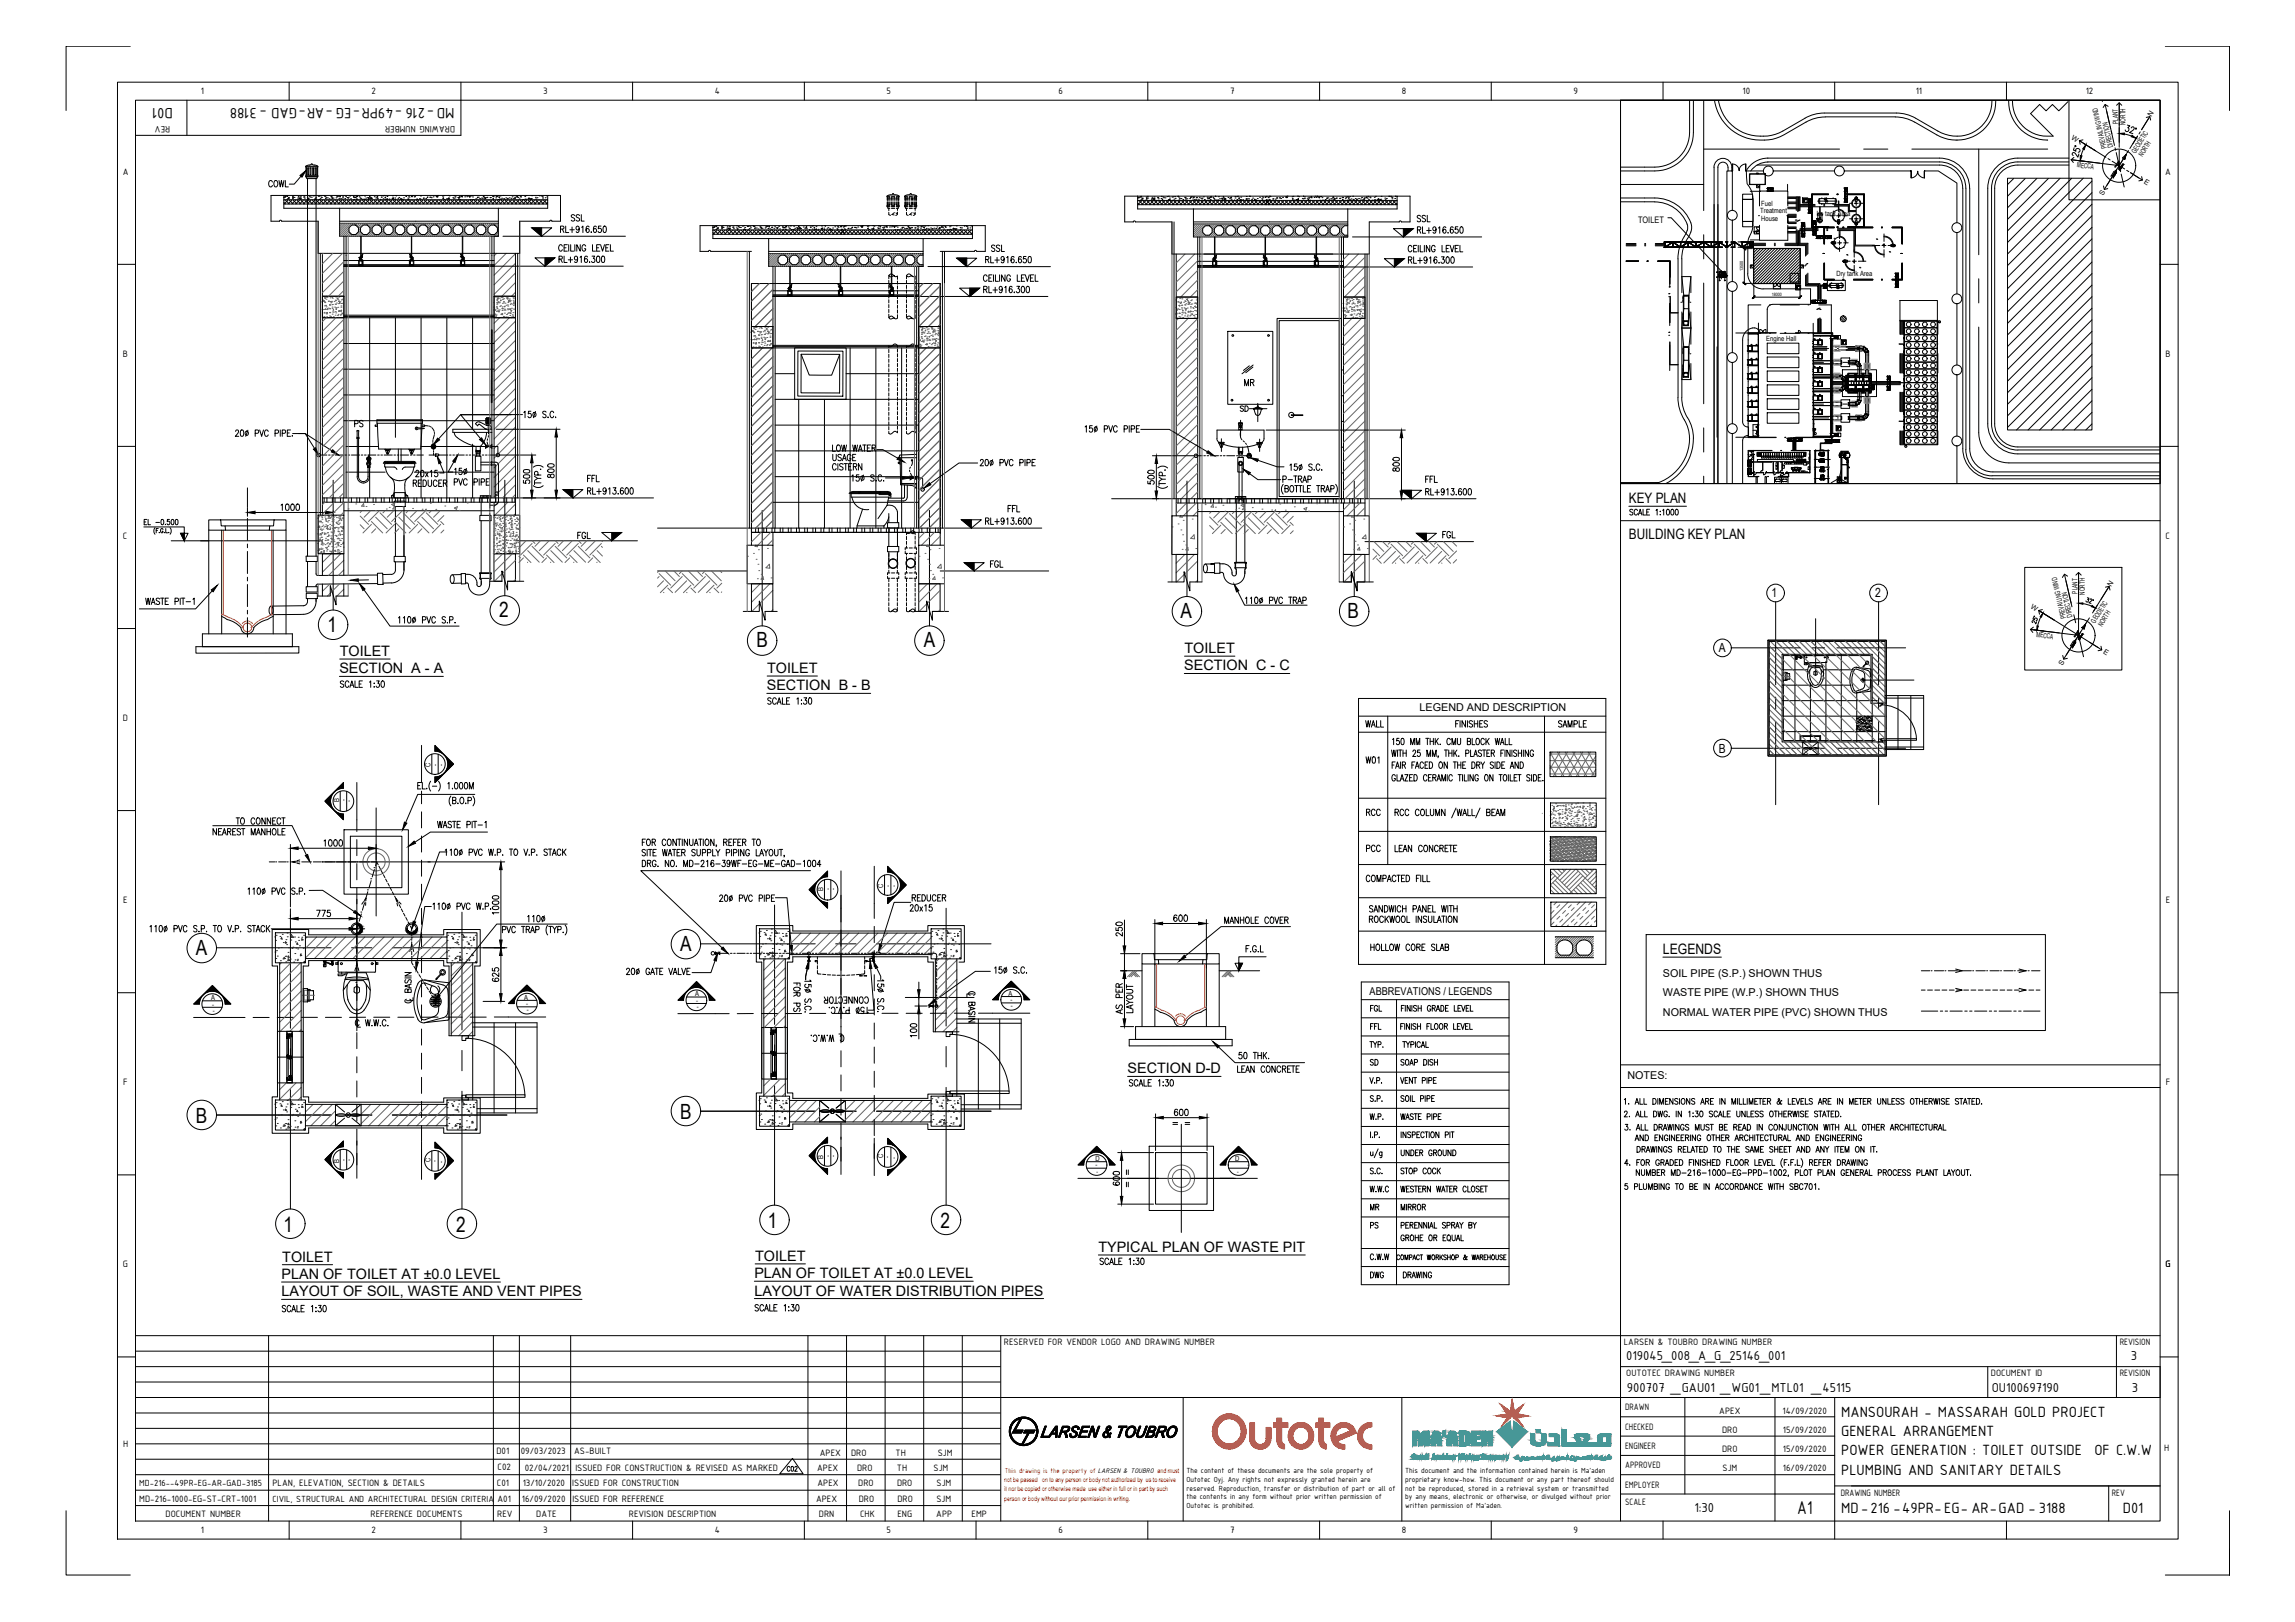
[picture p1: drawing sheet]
<svg xmlns="http://www.w3.org/2000/svg" width="841mm" height="594mm" viewBox="0 0 841 594" stroke-linecap="round" stroke-linejoin="round" font-family="sans-serif">
<defs><g id="words">
<g font-size="7.7">
<text x="182.9" y="226.1">2</text>
<text x="432.6" y="226.4">A</text>
<text x="493.9" y="226.4">B</text>
<text x="120.1" y="231.4">1</text>
<text x="277.3" y="237.2">B</text>
<text x="338.6" y="237.2">A</text>
<text x="71.8" y="349.8">A</text>
<text x="249.2" y="348.3">A</text>
<text x="71.8" y="411.3">B</text>
<text x="249.2" y="409.9">B</text>
<text x="281.3" y="449.7">1</text>
<text x="344.7" y="449.7">2</text>
<text x="103.9" y="451.1">1</text>
<text x="167.2" y="451.1">2</text>
</g>
<text font-size="7.3" x="658.6" y="554.5">A1</text>
<g font-size="5.9">
<text x="63.3" y="39.5" transform="rotate(180 63.3 39.5)">D01</text>
<text x="166.5" y="39.5" transform="rotate(180 166.5 39.5)">MD -216 -49PR-EG -AR-GAD - 3188</text>
<text x="674.7" y="518.9">MANSOURAH - MASSARAH GOLD PROJECT</text>
<text x="674.7" y="526">GENERAL ARRANGEMENT</text>
<text x="674.7" y="533.1">POWER GENERATION : TOILET OUTSIDE</text>
<text x="767.5" y="533.1">OF C.W.W</text>
<text x="674.7" y="540.1">PLUMBING AND SANITARY DETAILS</text>
<text x="674.7" y="554.3">MD-216 -49PR-EG- AR-GAD - 3188</text>
<text x="777.9" y="554.3">D01</text>
</g>
<g font-size="5.3">
<text x="596.9" y="184.3">KEY PLAN</text>
<text x="596.9" y="197.4">BUILDING KEY PLAN</text>
<text x="434.1" y="239.2">TOILET</text>
<text x="124.5" y="240.3">TOILET</text>
<text x="434" y="245.5">SECTION C - C</text>
<text x="124.4" y="246.6">SECTION A - A</text>
<text x="281.1" y="246.5">TOILET</text>
<text x="281" y="252.8">SECTION B - B</text>
<text x="609.4" y="349.5">LEGENDS</text>
<text x="413.2" y="393.1">SECTION D-D</text>
<text x="276.7" y="461.8">TOILET</text>
<text x="402.5" y="458.5">TYPICAL PLAN OF WASTE PIT</text>
<text x="103.5" y="462.1">TOILET</text>
<text x="103.2" y="468.5">PLAN OF TOILET AT ±0.0 LEVEL</text>
<text x="276.4" y="468.2">PLAN OF TOILET AT ±0.0 LEVEL</text>
<text x="103.2" y="474.8">LAYOUT OF SOIL, WASTE AND VENT PIPES</text>
<text x="276.4" y="474.5">LAYOUT OF WATER DISTRIBUTION PIPES</text>
</g>
<g font-size="5.1">
<text x="595.9" y="498.2">019045_008_A_G_25146_001</text>
<text x="780.9" y="498.2">3</text>
<text x="596.2" y="509.9">900707 _GAU01 _WG01_MTL01 _45115</text>
<text x="729.9" y="509.9">OU100697190</text>
<text x="781.2" y="509.9">3</text>
<text x="620.9" y="553.8">1:30</text>
</g>
<g font-size="4.6">
<text x="649.2" y="218.7">1</text>
<text x="687.2" y="218.7">2</text>
<text x="629.9" y="238.8">A</text>
<text x="629.9" y="275.8">B</text>
</g>
<g font-size="4">
<text x="520.2" y="260.6">LEGEND AND DESCRIPTION</text>
<text x="609.4" y="357.8">SOIL PIPE (S.P.) SHOWN THUS</text>
<text x="501.9" y="364.4">ABBREVATIONS / LEGENDS</text>
<text x="609.4" y="364.8">WASTE PIPE (W.P.) SHOWN THUS</text>
<text x="609.4" y="372">NORMAL WATER PIPE (PVC) SHOWN THUS</text>
<text x="596.4" y="395.1">NOTES:</text>
</g>
<g font-size="3.7">
<text x="73.6" y="34.5">1</text>
<text x="136.1" y="34.5">2</text>
<text x="199.1" y="34.5">3</text>
<text x="262" y="34.5">4</text>
<text x="324.9" y="34.5">5</text>
<text x="387.9" y="34.5">6</text>
<text x="450.8" y="34.5">7</text>
<text x="513.8" y="34.5">8</text>
<text x="576.7" y="34.4">9</text>
<text x="638.6" y="34.5">10</text>
<text x="702" y="34.5">11</text>
<text x="764.3" y="34.5">12</text>
<text x="62.4" y="46.1" transform="rotate(180 62.4 46.1)">REV</text>
<text x="166.8" y="46.1" transform="rotate(180 166.8 46.1)">DRAWING NUMBER</text>
<text x="45" y="63.9">A</text>
<text x="793.5" y="63.9">A</text>
<text x="45" y="130.6">B</text>
<text x="793.6" y="130.6">B</text>
<text x="45" y="197.3">C</text>
<text x="793.6" y="197.3">C</text>
<text x="45" y="264">D</text>
<text x="45.1" y="330.7">E</text>
<text x="793.7" y="330.7">E</text>
<text x="45.1" y="397.4">F</text>
<text x="793.7" y="397.4">F</text>
<text x="45" y="464.1">G</text>
<text x="793.6" y="464.1">G</text>
<text x="367.9" y="492.5">RESERVED FOR VENDOR LOGO AND DRAWING NUMBER</text>
<text x="595" y="492.5">LARSEN &amp; TOUBRO DRAWING NUMBER</text>
<text x="776.8" y="492.5">REVISION</text>
<text x="596" y="503.9">OUTOTEC DRAWING NUMBER</text>
<text x="729.6" y="503.9">DOCUMENT ID</text>
<text x="776.8" y="503.9">REVISION</text>
<text x="595.5" y="516.6">DRAWN</text>
<text x="630" y="517.7">APEX</text>
<text x="653.2" y="517.7">14/09/2020</text>
<text x="595.5" y="523.6">CHECKED</text>
<text x="631.1" y="524.8">DRO</text>
<text x="653.4" y="524.8">15/09/2020</text>
<text x="45.1" y="529.8">H</text>
<text x="181.9" y="532.5">D01</text>
<text x="190.8" y="532.5">09/03/2023</text>
<text x="210.4" y="532.5">AS-BUILT</text>
<text x="300.4" y="533.4">APEX</text>
<text x="311.9" y="533.4">DRO</text>
<text x="328.2" y="533.4">TH</text>
<text x="343.6" y="533.4">SJM</text>
<text x="595.5" y="530.7">ENGINEER</text>
<text x="631.1" y="531.9">DRO</text>
<text x="653.4" y="531.9">15/09/2020</text>
<text x="793" y="531.6">H</text>
<text x="182.3" y="538.3">C02</text>
<text x="192.3" y="538.7">02/04/2021</text>
<text x="210.9" y="538.8">ISSUED FOR CONSTRUCTION &amp; REVISED AS MARKED</text>
<text x="299.4" y="538.7">APEX</text>
<text x="314.1" y="538.7">DRO</text>
<text x="328.7" y="538.7">TH</text>
<text x="342.1" y="538.7">SJM</text>
<text x="595.5" y="537.8">APPROVED</text>
<text x="631.2" y="538.9">SJM</text>
<text x="653.4" y="538.9">16/09/2020</text>
<text x="99.9" y="544.4">PLAN, ELEVATION, SECTION &amp; DETAILS</text>
<text x="182.1" y="544.3">C01</text>
<text x="191.6" y="544.3">13/10/2020</text>
<text x="209.7" y="544.4">ISSUED FOR CONSTRUCTION</text>
<text x="299.6" y="544.4">APEX</text>
<text x="314.5" y="544.4">DRO</text>
<text x="328.7" y="544.4">DRO</text>
<text x="343.2" y="544.4">SJM</text>
<text x="595.5" y="544.8">EMPLOYER</text>
<text x="51.1" y="550">MD-216-1000-EG-ST-CRT-1001</text>
<text x="182.3" y="550">A01</text>
<text x="191.2" y="550">16/09/2020</text>
<text x="209.8" y="550">ISSUED FOR REFERENCE</text>
<text x="299" y="550">APEX</text>
<text x="314.7" y="550">DRO</text>
<text x="328.9" y="550">DRO</text>
<text x="343.2" y="550">SJM</text>
<text x="595.5" y="551.3">SCALE</text>
<text x="674.5" y="547.8">DRAWING NUMBER</text>
<text x="773.9" y="547.8">REV</text>
<text x="60.7" y="555.5">DOCUMENT NUMBER</text>
<text x="135.8" y="555.5">REFERENCE DOCUMENTS</text>
<text x="182.2" y="555.5">REV</text>
<text x="196.5" y="555.5">DATE</text>
<text x="230.5" y="555.5">REVISION DESCRIPTION</text>
<text x="300.1" y="555.5">DRN</text>
<text x="315.2" y="555.5">CHK</text>
<text x="328.9" y="555.5">ENG</text>
<text x="343.1" y="555.5">APP</text>
<text x="356.1" y="555.5">EMP</text>
<text x="73.6" y="561.5">1</text>
<text x="136.1" y="561.6">2</text>
<text x="199.1" y="561.4">3</text>
<text x="262" y="561.5">4</text>
<text x="324.9" y="561.4">5</text>
<text x="387.9" y="561.6">6</text>
<text x="450.8" y="561.5">7</text>
<text x="513.8" y="561.5">8</text>
<text x="576.7" y="561.6">9</text>
</g>
<g font-size="3.5">
<text x="51.1" y="544.2">MD-216--49PR-EG-AR-GAD-3185</text>
<text x="99.9" y="550">CIVIL, STRUCTURAL AND ARCHITECTURAL DESIGN CRITERIA</text>
</g>
<text font-size="3.3" x="600.3" y="81.7">TOILET</text>
<g font-size="2.9">
<text x="434.8" y="539.7">The content of these documents are the sole property of</text>
<text x="514.9" y="539.7">This document and the information contained herein is Ma'aden</text>
<text x="434.8" y="542.8">Outotec Oyj. Any rights not expressly granted herein are</text>
<text x="434.8" y="545.9">reserved. Reproduction, transfer or distribution of part or all of</text>
<text x="514.9" y="542.8">proprietary know-how. This document or any part thereof should</text>
<text x="514.9" y="545.9">not be reproduced, stored in a retrieval system or transmitted</text>
<text x="434.8" y="549.1">the contents in any form without prior written permission of</text>
<text x="514.9" y="549.1">by any means, electronic or otherwise, or divulged without prior</text>
<text x="434.8" y="552.2">Outotec is prohibited.</text>
<text x="514.9" y="552.2">written permission of Ma'aden.</text>
</g>
<g font-size="2.6">
<text x="776.2" y="45.4" transform="rotate(-90 776.2 45.4)">PLANT</text>
<text x="778.9" y="45.8" transform="rotate(-90 778.9 45.8)">NORTH</text>
<text x="788.5" y="42.8" transform="rotate(-59 788.5 42.8)">N</text>
<text x="758.9" y="50.8" transform="rotate(32 758.9 50.8)">W</text>
<text x="774.4" y="53.8" transform="rotate(-103 774.4 53.8)">DIRECTION</text>
<text x="772" y="54.4" transform="rotate(-103 772 54.4)">PREVAILING WIND</text>
<text x="782.6" y="56.3" transform="rotate(-58 782.6 56.3)">GEODETIC</text>
<text x="785.2" y="57.4" transform="rotate(-58 785.2 57.4)">NORTH</text>
<text x="761.1" y="61.2" transform="rotate(7 761.1 61.2)">MECCA</text>
<text x="770.8" y="71.7" transform="rotate(-58 770.8 71.7)">S</text>
<text x="785.5" y="67.1" transform="rotate(32 785.5 67.1)">E</text>
<text x="645.4" y="75.6">Fuel</text>
<text x="645" y="78.1">Treatment</text>
<text x="645.4" y="80.8">House</text>
<text x="665.8" y="79.2">Lo tank Area</text>
<text x="673" y="101">Dry tank Area</text>
<text x="647.2" y="124.9">Engine Hall</text>
<text x="773.6" y="214.9" transform="rotate(-58 773.6 214.9)">N</text>
<text x="761.3" y="217.4" transform="rotate(-90 761.3 217.4)">PLANT</text>
<text x="764" y="217.8" transform="rotate(-90 764 217.8)">NORTH</text>
<text x="744" y="222.8" transform="rotate(32 744 222.8)">W</text>
<text x="757.2" y="226.4" transform="rotate(-103 757.2 226.4)">PREVAILING WIND</text>
<text x="759.5" y="225.8" transform="rotate(-103 759.5 225.8)">DIRECTION</text>
<text x="746.2" y="233.3" transform="rotate(7 746.2 233.3)">MECCA</text>
<text x="767.7" y="228.4" transform="rotate(-58 767.7 228.4)">GEODETIC</text>
<text x="770.3" y="229.5" transform="rotate(-58 770.3 229.5)">NORTH</text>
<text x="770.6" y="239.2" transform="rotate(32 770.6 239.2)">E</text>
<text x="755.9" y="243.8" transform="rotate(-58 755.9 243.8)">S</text>
<text x="157.7" y="280.9" transform="rotate(-90 157.7 280.9)">C</text>
<text x="160.3" y="280.6" transform="rotate(-90 160.3 280.6)">-</text>
<text x="162.5" y="280.5" transform="rotate(-90 162.5 280.5)">-</text>
<text x="124.2" y="293.8" transform="rotate(-90 124.2 293.8)">B</text>
<text x="126.8" y="293.5" transform="rotate(-90 126.8 293.5)">-</text>
<text x="128.7" y="293.7" transform="rotate(-90 128.7 293.7)">-</text>
<text x="301.7" y="326.2" transform="rotate(-90 301.7 326.2)">B</text>
<text x="304.2" y="325.9" transform="rotate(-90 304.2 325.9)">-</text>
<text x="306.2" y="326.1" transform="rotate(-90 306.2 326.1)">-</text>
<text x="323.6" y="325.2" transform="rotate(-90 323.6 325.2)">C</text>
<text x="326.2" y="324.8" transform="rotate(-90 326.2 324.8)">-</text>
<text x="328.4" y="324.7" transform="rotate(-90 328.4 324.7)">-</text>
<text x="254.8" y="364.8">A</text>
<text x="369.6" y="364.7">A</text>
<text x="77.4" y="366.3">A</text>
<text x="77.7" y="368.7">-</text>
<text x="78" y="371">-</text>
<text x="192.1" y="366.1">A</text>
<text x="192.9" y="368.5">-</text>
<text x="193.1" y="370.6">-</text>
<text x="255.1" y="367.3">-</text>
<text x="255.4" y="369.6">-</text>
<text x="370.3" y="367.1">-</text>
<text x="370.5" y="369.2">-</text>
<text x="124.2" y="425.9" transform="rotate(-90 124.2 425.9)">B</text>
<text x="126.8" y="425.4" transform="rotate(-90 126.8 425.4)">-</text>
<text x="128.7" y="425.2" transform="rotate(-90 128.7 425.2)">-</text>
<text x="157.7" y="425.7" transform="rotate(-90 157.7 425.7)">C</text>
<text x="160.1" y="425.7" transform="rotate(-90 160.1 425.7)">-</text>
<text x="162.5" y="425.8" transform="rotate(-90 162.5 425.8)">-</text>
<text x="301.7" y="424.4" transform="rotate(-90 301.7 424.4)">B</text>
<text x="304.2" y="423.9" transform="rotate(-90 304.2 423.9)">-</text>
<text x="306.2" y="423.8" transform="rotate(-90 306.2 423.8)">-</text>
<text x="323.6" y="424.3" transform="rotate(-90 323.6 424.3)">C</text>
<text x="326" y="424.2" transform="rotate(-90 326 424.2)">-</text>
<text x="328.4" y="424.4" transform="rotate(-90 328.4 424.4)">-</text>
<text x="401.5" y="425.2">D</text>
<text x="452.7" y="425.2">D</text>
<text x="401.5" y="427.6">-</text>
<text x="401.9" y="429.9">-</text>
<text x="453.3" y="429.9">-</text>
<text x="457.1" y="427.6">-</text>
</g>
<text font-size="2.6" fill="#d00" x="368.2" y="539.5">This drawing is the property of LARSEN &amp; TOUBRO and must</text>
<g font-size="2.4" fill="#d00">
<text x="368" y="542.9">not be passed on to any person or body not authorized by us to receive</text>
<text x="368" y="546.3">it nor be copied or otherwise made use either in full or in part by such</text>
<text x="368" y="549.7">person or body without our prior permission in writing.</text>
</g>
<g font-size="1.6">
<text x="638.8" y="99.4" transform="rotate(-90 638.8 99.4)">13500</text>
<text x="649.3" y="108.3">18000</text>
</g>
<g font-size=".2">
<text x="629.2" y="101.6">B</text>
<text x="629.2" y="99.7">A</text>
<text x="630.1" y="102.8">1</text>
<text x="632" y="102.8">2</text>
</g>
</g></defs>
<!-- layer: AR-Key -->
<g fill="none" stroke="#000" stroke-width=".37">
<path d="M619.2 36.7v11.8a12.8 12.8 0 0 1-12.8 12.7h-12.5M620.6 36.7v11.8a14.2 14.2 0 0 1-14.2 14.1h-12.5M624.3 36.7v40.4M628.3 36.7a17.4 17.4 0 0 0 25.4 12.7l8.1-4.7a14.4 14.4 0 0 1 7.1-1.9M629.8 36.7a16 16 0 0 0 23.5 11.3l8.2-4.7a13.8 13.8 0 0 1 7-1.9h26.4M730 36.7a13 13 0 0 1-19.9 11.3l-8.1-4.7a14.1 14.1 0 0 0-7.1-1.9M731.4 36.7a14.3 14.3 0 0 1-21.6 12.7l-8.2-4.7M736.1 36.7a14.2 14.2 0 0 0 14.3 14.6M737.5 36.7a13 13 0 0 0 14.9 13.2l-8.3-8.3 3.3-3.3 2.4 2.3 2.3-2.3 2.4 2.3 3.3-3.3M770.4 36.7v.5M624.3 54.6h49.8M647.7 59.3h63.1a9.6 9.6 0 0 1 9.6 9.6"/>
<path d="M647.7 57.9h63.1a11 11 0 0 1 11 11M647.9 57.9a9.2 9.2 0 0 0-8 4.7M647.9 59.4a7.7 7.7 0 0 0-6.3 3.3M668.9 42.8h25.7M683 54.6h8.8M694.5 42.8a14.2 14.2 0 0 1 7.1 1.9M700.6 54.6h49.8M725.1 54.6v38.7M739.5 57.9a11 11 0 0 0-11.1 11v86.3a11 11 0 0 0 11.1 11M739.5 59.3a9.6 9.6 0 0 0-9.7 9.6v86.3a9.6 9.6 0 0 0 9.7 9.6M739.5 57.9h18.7M739.5 59.3h18.7"/>
<path d="M593.9 73.9l12.5 .1a12.1 12.1 0 0 1 12.1 9.5l-.8 2.3a16.2 16.2 0 0 0-2.8 9v50.8a17.4 17.4 0 0 0 3.1 9.5l.9 3 .2 2.4M593.9 72.5h12.5a13.6 13.6 0 0 1 13.5 10.8l-.3 1.7-1.2 2.4M593.9 67.6h30.4M628.1 61.3a3.3 3.3 0 0 1 3.3-3.3 3.3 3.3 0 0 1 3.3 3.3v1.3h-1.9v114.5M628.1 61.2v115.9M629.5 61.3a1.84 1.84 0 0 1 1.9-1.9 1.84 1.84 0 0 1 1.8 1.9l.1 1.3M629.5 61.2v115.9M634.8 60.1a2.51 2.51 0 0 1 2.5 2.4 2.43 2.43 0 0 1 2.5-2.4M634.8 60.1l.2 2.4-.3 .2zM634.8 62.7v14.3M638.6 73h3.8v8.1h-3.8zM638.6 71.1h3.6v1.9h-3.6z"/>
<path d="M639.7 60.1l.3 2.6-.3-.2zM640.7 67.9l1.1 1.9 .6 2.8v10l-.2 1.5-1.4 3.2-.3 1.5v11.4M641.1 63.7h5.8v3.9h-5.8zM641.2 63.8h5.7v3.7h-5.7zM643.6 63.4h.7v.2h-.7zM643.7 67.6h1.1v1.1h-1.1zM643.8 67.6l.7 .9 .2-.9M643.9 60.5h66.9a8.6 8.6 0 0 1 8.5 8.4v95.5a11 11 0 0 0 11 11h61.2M644.8 79h.1M644.8 75.4v-5.4h10.4v5.4M644.9 67.5v2.6h-3.5M646.2 62.6h-6.2l.2 4.7 .5 .6"/>
<path d="M647.7 69h.1M647.8 69h.1M647.8 68.9h2.1h-2.1v1zM647.8 69.9h.1M647.8 69.9l1 .1M647.8 68.9h.1M647.8 68.9v.1M647.8 68.9h1M647.8 68.9v1h1.1M647.9 70h.1M647.9 70h.9M647.9 69.1l.6 .3 .3 .6h-.9z"/>
<path d="M647.9 69.9h.1M648.8 70h.1M648.8 69.9h.1M648.8 68.9v.9M648.8 68.9h1M648.8 69.8l1 .1h-1M648.9 69h.1M648.8 68.9h.1M648.8 69.8h1M648.8 69.9h1.1zM648.9 69.9h.1M648.9 69.8h.1"/>
<path d="M648.8 69.9h1M648.8 69.4l.2 .1M648.9 68.9l-1.1-.1v1.1M649 69.3l.8 .1M649.1 69.9h.1M649.1 69v.8M649.4 69.9h.1M649.4 69v.8M649.6 69.9h.1M649.6 69v.8M649.8 62.6h22.5M649.8 69h-2v.9v-.9h2h-1v.8"/>
<path d="M649.9 69h.1M649.8 69h.1M649.9 69.8h.1M649.8 69.8v.1M649.8 69v.8M655.1 67.5v2.6M655.2 79h.1M655.2 79v2.5zM655.2 72.1h4.4v5M655.2 72.4h3M655.2 72.7h3M655.2 74h3"/>
<path d="M655.2 74.3h3M655.2 74.6h3M655.2 75.9h3M655.2 76.2h3M655.2 76.5h3M655.2 79.3h3M655.2 79.6h3M655.2 78.8h3M655.2 78.5h3M658.2 79l-3 .1v.7M658.2 72.1v4.9M658.5 72.1v4.9"/>
<path d="M658.8 72.1v5.4M659.1 72.1v5.2M659.4 72.1v5.1M659.6 75.5h5.5M659.6 75.7h14.1M659.6 75.2h5.5M659.6 74.9h5.5M660.6 72.5h1.9v1.9h-1.9zM660.8 72.7h1.4v1.4h-1.4zM661 73l.3 .8v-.8l-.3 .8h.3v-.8h-.3v.8M661.6 73.1h.1M661.7 73v.1"/>
<path d="M661.8 73h.1M661.9 73.1h.1M662 72.9v.2M662.8 74.2h.1M662.8 76.8h.1M662.8 76.8l.1 .1M662.8 75.4v.1M662.9 76.8h.1M662.8 74.2l.1 1.3zM662.8 73.4v.1M662.8 73.9v.1M662.8 72.9v1"/>
<path d="M662.8 72.8l.1 1.3zM662.8 77.6h.1M662.8 77.5h.1M662.8 77.1h.1M662.8 76.9l.1 1.3zM662.9 74.2h.1M662.9 74.2h.8v.9h-.8zM662.9 75.1h.8v.9h-.8zM662.9 76h.8v.8h-.8zM662.9 74.1l-.1 .2M662.9 75.5v1.3M662.9 72.9h.1"/>
<path d="M662.9 74v.1M662.9 73.6v.3M662.9 73.6h.8M662.9 73.4h.8M662.9 73.2h.8M662.9 73h.8M662.9 73.9h.8v.2h-.8zM662.9 74.1l.8 .1zM662.9 77.1v1M662.9 76.9v1.1M662.9 77.2h.8l-.4-.4v1.2M662.9 76.8h.8v.2h-.8z"/>
<path d="M662.9 76.8h.8h-.8M662.9 72.9v5.1v-5.1h.8zM662.9 78h.1M662.9 72.9v.6M662.9 74.2v1.3M662.9 77.6h.8M662.9 78h.8M663 74.1l-.1 .1M663.1 74.1h.1M663.1 76.8h.1M663.3 72.9v1.2l.3-.3-.7-.1M663.5 74.1h.1"/>
<path d="M663.5 76.8h.1M663.6 76.8h.1M663.6 74.1h.1M663.7 72.9l.1 1.1M663.7 78v.1M663.7 76.8h.1M663.7 72.9v1.2M663.7 77.9v.2M663.7 77.5v.4l-.8-.1M663.7 78v-5.1v5.1M663.7 72.9h.1M663.7 78h-.8h.8"/>
<path d="M663.7 78h.1M663.7 74.2h.1M663.7 78.1h.1M663.7 74.1v.1M663.7 74.1l.1 .2M663.8 76.8h.1M663.7 74.2l.1 1.3zM663.7 75.5l.1 1.3zM663.7 72.8l.1 1.3zM663.7 76.9l.1 1.3zM663.7 76.9v.6l-.8-.1M663.7 74.3v2.5"/>
<path d="M663.8 74.2h.1M663.8 76.8l-.1 .1M663.8 75.5h.1M663.8 73.4v.1M663.8 77.5h.1M663.8 77h.1M663.8 77.1v1M664.1 71.1l6 .2zM666.1 73.7h7.1M666.2 78.6v.2M666.2 78.4v2.2M666.2 78.1l.7-.2 .8 .5h-1.5z"/>
<path d="M666.8 72.7v1.9a1.39 1.39 0 0 1-.1-1.8l6.1 .1a1.09 1.09 0 0 1-.2 1.7l-.1-1.9M666.8 74.6h5.7M666.8 75.7v1.9M666.9 79.7h.4zM666.9 77.7v4.1M667 79.7h-.2l.2 .1M667 75.7v1.9M667.5 72.7v-.2l.2 .2M667.5 74.6v.2l.2-.2M667.7 78.6v.2M667.7 78.4v2.7M668.7 75.5h.1"/>
<path d="M668.7 75.2h.1M668.7 74.9h.1M668.8 72.7v-.3v.3h.5l.1-.3v.3M668.8 73.2h.1M668.8 73.1v.1M668.8 73.1h.1M668.8 73h.1M668.8 72.7v.3M668.8 72.7v.2M668.8 72.7h.5h-.5M668.8 73l.5 .1zM668.8 72.9h.5z"/>
<path d="M669.1 72.9v1.5M669.3 73.1h.1M669.4 73.2h.1M669.3 73h.1M669.3 73.1l.1 .1M669.3 73.1v.1M669.3 72.8l.1 .2M669.3 72.9l-.5 .2M669.3 72.8l.1 .3M669.6 73.7l.1-.2 .1 .2M669.6 73.7l.1 .3zM670.1 71.1h-6.2v12.1h.2v-12.1h-.2v12.1h.2v-12.1h-.2v12.1h6.2"/>
<path d="M670.1 71.1h-6.2v12.1h6.2M670.6 79h1.7M671.4 79a2.27 2.27 0 0 0 2.4 2.4M671.7 72.7v-.2l.2 .2M671.7 74.6v.2l.2-.2M672.1 77.4h.1M672.2 74.9h5.5v2.2h2.5M672.2 75.5h5.5M672.2 75.2h5.5M673 79h1.5M673.6 71.1h.1M673.6 71.3h.1"/>
<path d="M673.7 73.6v1.3M673.7 75.5l.1 2M673.8 76.7a2.31 2.31 0 0 1 2.3 2.3M673.8 79l.3 .1zM673.8 78.3v1.5M673.9 79v.1M673.9 73.6v1.3M673.9 75.5v1.1M675.3 79h1.7M675.9 62.6l24.2 .1M676 70.1h.1M676 72.8h.1"/>
<path d="M676.1 72.7v.2M676.1 70.1h.1M676.1 71.4h.1M676.1 71.5v1.2zM676.1 69.4h.1M676.1 69.9h.1M676.1 68.9v1M676.1 68.7v1.4zM676.1 73.4v.1M676.1 72.9v.1M676.1 72.9v1.3zM676.1 72.7v.1"/>
<path d="M676.1 70.1h.9v.9h-.9zM676.1 71h.9v1h-.9zM676.1 72h.9v.8h-.9zM676.1 70.1v.1M676.1 72.8h.1M676.1 70.1v1.3M676.1 68.8h.1M676.1 69.7v.3M676.1 68.8v.3M676.1 69.3v.4M676.1 68.8l.1 .1M676.1 69.7h.9"/>
<path d="M676.1 69.3h.9M676.1 69.9h.9v.2h-.9zM676.1 73v1M676.1 72.9l.1 1.1M676.1 73.4h.9M676.1 73.6h.9M676.1 72.8h.9v.2h-.9zM676.1 72.8h.9h-.9M676.1 68.9v5.1v-5.1h.9zM676.1 74h.1M676.1 68.9h.1M676.1 68.9h.9"/>
<path d="M676.1 73.8h.9M676.1 71.4v1.4M676.1 69.5h.9M676.1 73.2h.9M676.3 70.1h.1M676.3 72.8h.1M676.5 68.9v1.2l.4-.4M676.8 70.1h.1M676.8 72.8h.1M676.9 70.1h.1M676.9 72.8h.1M676.9 68.9l.1 1.1"/>
<path d="M676.9 74h.1M676.9 73.2l-.4-.4v1.2M677 70.1h.1M677 70.1v.1M677 70.2v1.2zM677 71.5v1.2zM677 68.9v.9M677 68.8v1.3zM677 69.1h-.9v.2M677 70.1h-.9h.9M677 72.9v1.3zM677 74h.1"/>
<path d="M677 72.9v.5M677 73.6v.4h-.9M677 74v-5.1v5.1M677 68.9h.1M677 74h-.9h.9M677 72.8h.1M677 70.2v2.5M677 73.4v.2M677 72.7h.1M677 72.7v.2M677 71.5h.1M677 70.2h.1"/>
<path d="M677 69.4h.1M677 69.9h.1M677 73.4v.1M677 72.9v1.1M677 71.4v.1M677.1 71.3l6.2-.2v12.1l-6.2-.1M677.3 75.5v2h2.9M677.5 75.5v1.8h2.7M677.8 74.5h.9M679.5 74.5h1.5M679.8 73.1h.8v.6h-.8zM679.8 72.5v.7v-.7"/>
<path d="M680 72.8h.1M679.8 72.5v.1M680 72.9v.2zM680 72.3l.3-.2 .3 .5-.3-.5-.5 .5zM680 72.8l-.2-.2 .2 .2M680 72.8l.5 .1zM680.1 74.4l.2 .1h-.2M680.2 72v.9M680.2 73.7v1.5M680.2 76v.9M680.2 77.7v.9M680.2 79.4v1.5"/>
<path d="M680.5 72.9v.2zM680.5 72.8h.1M680.5 72.8l.1-.2-.1 .2M680.6 72.8h.1M680.6 72.5v.7v-.7M681.7 74.5h1M683 71.1h.3v12.1h-.3v-12.1h.3v12.1h-.3zM700.1 62.5l.3 .2v2.5l-.1-2.7zM700.3 65.2l1.5-.6 .7-.8 .3-1.1a2.41 2.41 0 0 0 2.4 2.5M705.2 62.5l-.1 2.7zM705.4 62.6h4.9l6.8 4.5v14.5M720.4 68.9v95.7"/>
<path d="M721.8 68.9v95.5a8.5 8.5 0 0 0 8.5 8.4h61.2M735.7 65.3h30.9v92.2h-30.9v-92.1M737.9 65.4l-2.2 2.2M739.5 60.5a8.5 8.5 0 0 0-8.5 8.4v86.3a8.5 8.5 0 0 0 8.5 8.5M739.5 60.5h18.7M742.1 65.4l-6.4 6.5M746.4 65.4l-10.7 10.7M750.7 65.4l-15 14.9M754.9 65.3l-19.2 19.3M759.2 65.3l-23.5 23.5M763.4 65.3l-27.7 27.7M766.6 66.3l-30.9 31"/>
<path d="M766.6 70.6l-30.9 30.9M766.6 74.8l-30.9 30.9M766.6 79l-30.9 31M595.9 95.7h4.5M595.9 95.6h4.6M595.9 95.5h4.6M595.9 90h3.6M595.9 89.8h3.6M595.9 89.5h3.6M595.9 89.2h3.6M603.1 90h.1M603.1 89.8h.1"/>
<path d="M603.1 89.5h.1M603.1 89.2h.1M603.9 95.7h.1M604 95.6h.1M604 95.5h.1M606.6 90h3.6M606.6 89.8h3.6M606.6 89.5h3.6M606.6 89.2h3.6M607.5 95.7h4.5v8.3M607.5 95.6h4.5v6M607.6 95.5h4.5v6"/>
<path d="M610.1 90.5h.1M610.1 90.6h.1M610.1 90.5v.1M610.1 88.7h.1M610.1 88.6h.1M610.1 88.6l.1 2M610.2 90.6h.1M610.2 88.6h.1M610.2 88.5l.2 .3zM610.2 88.8h.1M610.2 90.4v.3l.2-.3M610.2 90.6l.1-2v2"/>
<path d="M610.2 90.4h.1M610.2 90.4l.1 .1M610.2 88.6l.1 2zM610.2 90.4l5.6 .1M610.2 88.6l.1 .1M610.2 90.5l2.8-1.9zM610.3 88.8h.1M610.3 88.7h.1M610.3 88.6h.1M610.3 90.5v.1M610.3 90.6h.1M610.3 90.4h.1"/>
<path d="M610.3 88.6v2zM610.3 90.5h8.4M610.3 90.6h8.4M610.3 88.7h8.4M610.3 88.6h8.4M610.3 88.6h5.4M610.3 88.6v.1M610.3 90.4v.2M610.3 90.6h5.4M610.3 88.6h20.9M610.3 88.6v2M610.3 88.7h2.7"/>
<path d="M610.3 90.4l-.1 .1M610.4 90.5l2.6 .1M610.4 90.6h.1M610.4 88.6h.1M610.4 88.7h.1M610.4 90.5h.1M610.4 90.4h.1M612.9 88.7v1.9M612.9 88.7l-2.6 1.7M613 88.6h.1M613 90.6h.1M612.9 90.5h.1"/>
<path d="M612.9 88.6l.2 2M612.9 88.7h.2M612.9 88.7l-2.6 1.8M613 90.5h.1M613 88.7l2.9 1.8M613 88.7h.1M613 88.7l.1 .1M613 88.6v.1M613.1 90.6h.1M613 90.5v.1M613 88.6v2M613 90.5l-2.7 .1"/>
<path d="M613 90.6h2.9M613 88.6l2.8 2M613 88.6v2zM613 90.5l.1 .1M613 88.6l.1 .1M613 88.6l-2.7 2M613 88.7h-.1M613.1 90.5h.1M613.1 88.6h.1M613.1 88.6v2M613.1 88.7h.1M613.1 88.7l2.8 1.8"/>
<path d="M613.1 88.8l2.6 1.7M613.1 88.7h2.8M615.2 90.5l-4.9 .1M615.2 88.6l-4.9 .1M615.7 90.5l.1 .1M615.8 90.5l.1 .1M615.9 90.5h.1M615.9 88.6h.1M615.9 88.6v.1M615.9 88.7h.1M615.9 90.5v.1M615.9 90.6h.1"/>
<path d="M615.9 88.6l-2.9 .1M615.9 88.6v2v-2M615.9 88.6v2zM615.9 88.6v2M615.9 88.7h2.8M615.9 90.4v.1M618.4 87.3a14.2 14.2 0 0 0-2.1 7.5v12.4M618.6 88.8l-2.8 1.7M618.6 88.6h.1M618.6 90.6h.1M618.6 90.5h.1M618.6 88.6l.1 2"/>
<path d="M618.6 88.7h.1M618.6 88.7l-2.7 1.7M618.6 88.8l-2.7 1.8M618.6 88.6v2M618.7 90.6h.1M618.7 88.6h.1M618.7 90.5l-2.8 .1M618.7 88.6v2M618.7 90.5h.1M618.7 90.5v.1M618.7 88.6l-.1 .1M618.7 88.6l2.8 2"/>
<path d="M618.7 88.6l-2.9 1.9M618.7 88.7h.1M618.7 88.6v.1M618.7 90.5h12.5M618.7 90.6h12.5M618.7 88.7h12.5M618.7 88.6h12.5M618.7 88.6v1.9M618.7 88.6l2.8 1.9M618.7 90.5l2.8 .1M618.7 88.7l-2.8 1.9M618.7 88.7l2.7 1.8"/>
<path d="M618.7 88.6l.1 .1M618.8 88.7l2.7 1.7M618.8 88.7h2.7M619.2 90.6h.1M619.2 88.6h.1M621.5 88.6h.1M621.5 90.6h.1M621.5 90.5h.1M621.5 88.6v2v-2M621.5 88.7h.1M621.5 90.5v.1M621.5 90.4h.1"/>
<path d="M621.5 88.6v2M621.5 88.6v.1M621.5 90.5l-2.8 .1M621.5 88.7v1.9M621.5 88.6v1.9M621.5 90.4v.1M621.6 90.5l2.7 .1M622.3 88.6h7.7M622.3 90.5l8.9 .1M624.2 88.7l-2.7-.1 2.8 .1M624.2 88.7h.1M624.2 88.7l-2.7 1.7"/>
<path d="M624.3 90.6h.1M624.3 90.5h.1M624.3 90.5v.1M624.3 88.6h.1M624.3 88.6v2v-2M624.3 88.7h.1M624.3 88.6l-2.8 1.9M624.3 90.6v-2l.1 2M624.3 88.7l-2.8 1.9M624.3 88.6v2M624.3 88.6v.1M624.3 90.5l-2.8 .1"/>
<path d="M624.3 88.6v2zM624.3 86v8.8M624.3 88.6l2.9 2M624.3 88.6l-2.8 2M624.4 88.6h.1M624.4 90.5l2.8 .1M624.4 88.6l2.8 1.9M624.4 88.7l2.7 1.8M624.4 88.6l2.7 1.8M624.4 88.6l-.1 .1M624.5 88.7h2.7M627.1 88.6h.1"/>
<path d="M627.1 90.6h.1M627.1 90.5h.1M627.1 88.7h.1M627.1 88.6v2M627.1 90.4h.1M627.1 90.5l.1 .1M627.2 88.6h.1M627.1 88.6l.1 .1M627.2 90.6h.1M627.2 88.7h.1M627.2 88.6l-.1 2M627.2 90.5h-11.3l2.8 .1"/>
<path d="M627.2 90.5l-2.9 .1M627.2 88.6v.1M627.2 90.5h.1M627.2 88.7l-.1 1.9M627.2 88.6v1.9M627.2 88.6v2M627.2 90.4v.1M627.2 90.5l-.1 .1M629.9 88.6h.1M629.9 88.6l.1 2M629.9 88.7h.1M629.9 90.5l.1 .1"/>
<path d="M629.9 90.5h.1M629.9 90.6h.1M629.9 90.6v-2l.1 2M629.9 88.6l-2.7 1.8M630 90.6h.1M630 90.5v.1M630 90.5h.1M630 88.7h.1M630 88.6h.1M630 88.6v.1M630 88.6l2.8 2M630 88.6l-.1 2"/>
<path d="M630 88.6l.1 .1M630 88.6l-2.9 1.9M630 88.6v2zM630 88.6v2M630 88.6l-2.8 2M630 88.7h-.1M630 88.6l2.9 1.9M630 88.7l2.8 1.8M630.1 88.7l2.7 1.7M631.2 88.6l-4 .1M631.2 90.5h-4l4 .1M632.7 90.5h.1"/>
<path d="M632.8 88.6h.1M632.8 90.6h.1M632.8 90.5h.1M632.8 88.7h.1M632.8 90.4h.1M632.8 90.5v.1M632.8 88.6v2zM632.8 88.6v.1M632.8 88.6v2M632.8 90.5l.1 .1M632.8 88.6v1.9M632.8 90.4l.1 .1"/>
<path d="M632.9 90.5l-.1 .1M633 90.5l-.2 .1M633.3 90.6h.1M633.3 88.6h.1M634.7 88.7h.1M634.7 90.6h.1M634.7 88.6h.1M634.8 90.5h.1M634.8 80.6v22.5M635.5 88.7h.2M635.5 88.7h.1M635.5 88.7l-2.7 1.7"/>
<path d="M635.6 90.6h.1M635.6 90.5h.1M635.6 88.6h.1M635.6 88.7h.1M635.6 90.5v.1M635.6 88.6l.1 2zM635.6 88.7l-2.7 1.8M635.6 88.6v2zM635.6 88.6v2M635.6 88.6v.1M635.6 88.6l.2 .1M635.6 88.6l2.9 1.9"/>
<path d="M635.7 88.6h.1M635.7 88.6l-2.9 1.9M635.7 88.6l2.8 1.9M635.7 88.7h.1M635.7 88.6l-.1 .1M635.7 88.7h-.1M635.7 88.6l-2.9 2M635.7 90.6h.1M635.7 90.5l-.1 .1M635.7 88.7l2.7 1.8M635.7 88.6l.1 .1M635.7 88.6v2"/>
<path d="M635.8 88.7l2.6 1.7M636.9 88.6h5.4M636.9 90.6h5.6M638.3 88.6l4 .1M638.4 88.6h.1M638.4 90.6h.1M638.4 90.5h.1M638.5 88.7h.1M638.4 88.6v2M638.4 90.4h.1M638.4 90.5l.1 .1M638.4 88.7h.1"/>
<path d="M638.5 90.6h.1M638.5 90.5h.1M638.5 88.6h.1M638.5 88.6l-.1 2M638.5 88.6l-.1 .1M638.5 88.6v.1M638.5 90.5v.1M638.5 88.7l-.1 1.9M638.5 88.6v1.9M638.5 88.7h-.1M638.5 90.4v.2M638.5 88.6v2"/>
<path d="M638.6 81.1h3.6v2h-3.6zM638.6 90.5l-.1 .1M641.3 90.6h.1M641.3 90.5h.1M641.3 88.6h.1M641.3 88.7h.1M641.3 90.5v.1M641.3 88.6l-2.8 2M641.3 88.6l.1 2zM641.3 88.7l-2.7 1.8M641.3 88.7l1.1 1.8M641.3 88.6v2z"/>
<path d="M641.3 88.6v2M641.3 88.6v.1M641.3 88.6l.2 .1M641.3 88.7l-2.8 1.7M641.3 88.6l1.1 2M641.3 88.6l-2.9 1.9M641.4 88.6h.1M641.4 90.6h.1M641.4 90.5l-.1 .1M641.4 88.6l.9 2M641.4 88.7l.9 1.9M641.4 88.6v2"/>
<path d="M641.4 88.6l1 1.9M641.4 87.9h3.5M642.1 88.5h.5v.3h-.5zM642.1 90.5h.4M642.1 90.6h.1M642.1 88.7h.4M642.1 88.6h.1M642.2 90.4v.1M642.2 88.6l.2 2zM642.2 90.4l-.1 .3h.5l-.2-.3M642.2 88.7h.2M642.2 90.5v.2"/>
<path d="M642.3 90.4h.1M642.3 88.5v.2zM642.3 90.6h.1M642.3 90.5l-4 .1M642.3 88.6v2zM642.3 90.5l.1 .1M642.3 88.8h.1M642.3 88.7h.1M642.3 88.6h.1M642.3 88.6l-.1 2M642.3 88.6v2M642.3 90h4.7"/>
<path d="M642.3 89.7h4.7M642.3 89.4h4.7M642.3 89.1h4.7M642.3 88.6l.1 .1M642.3 88.6v.1M642.4 88.7l-.2 .1M642.4 90.5l-.1 .1M642.4 90.6h.1M642.4 90.4h.1M642.4 88.6l-.2 .2v-.3l.2 2.2M642.4 88.6h.1M642.4 90.4l-4.1 .1"/>
<path d="M642.5 90.6h.1M642.5 88.6h.1M642.5 88.7h.1M642.5 90.5h.1M642.5 88.6l-4.3 .1M643 85h.1M642.8 84.9h2M643 91.1l-.3 .3M643.4 84.8h.2M643.6 84.7h.1M643.7 84.8h.1M643.8 84.7h.1"/>
<path d="M643.8 84.7v.1M644 84.7v.1M644.1 84.7h.1M644.1 84.8h.1M644.1 84.7v.1M644.1 91.1l-1.4 1.4M644.2 84.7h.1M644.8 83.2h-1.2a1.16 1.16 0 0 0 1.2 1.2h-.2a1.1 1.1 0 0 0-1 1.1h1.2M644.8 83.1h-2v2.6h2M644.8 82.5v5.5h10.4v-5.5M645.2 91.1l-2.5 2.4M646.2 91.1l-3.5 3.5"/>
<path d="M647.3 91.1l-4.6 4.5M648.3 91.1l-5.6 5.6M649.4 91.1l-6.7 6.6M650.5 91.1l-7.8 7.7M650.6 89.1h.1M650.6 89.4h.1M650.6 89.7h.1M650.6 90h.1M651.5 91.1l-8.8 8.8M652.6 91.1l-9.9 9.9M653.6 91.1l-10.9 10.9M654.1 90h7.6v3.8"/>
<path d="M654.1 89.7h4.7M654.1 89.4h4.7M654.1 89.1h4.7M654.7 91.1l-12 12M655.2 80.7v.7M655.2 84.8h3M655.2 81.3h3M655.2 81.6h3M655.2 81.9h3M655.2 85h3M655.2 85.3h3M655.2 83.1h3"/>
<path d="M655.2 83.4h3M655.2 83.7h3M655.7 91.1l-12.7 12.7M656.8 91.1l-12.7 12.7M657.9 91.1l-12.8 12.7M658.2 80.6h.1M658.2 84.1v5M658.5 80.6h.1M658.5 84.1v5M658.8 81h.1M658.8 84.6v5.4M658.9 91.1l-12.7 12.7"/>
<path d="M659.1 80.9h.1M659.1 84.5v5.2h2.8v3.8M659.4 80.8h.1M659.4 84.3v5.1h2.8v3.9M659.6 80.6h.1M659.6 91.4l-12.4 12.4M659.6 92.5l-11.3 11.3M659.6 93.5l-10.2 10.3M659.6 94.6l-9.2 9.2M659.6 95.6l-8.1 8.2M659.6 96.7l-7.1 7.1M659.6 97.7l-6 6.1"/>
<path d="M659.6 98.8l-5 5M659.6 99.9l-3.9 3.9M659.6 83.9h6.6M659.6 84.5h6.6M659.6 83.6h6.6M660.4 82.8h.1M660.4 85.5h.1M660.4 85.4v.1M660.4 84.1h.1M660.4 85.4h.1M660.4 82.8v1.3zM660.4 82.1v.1"/>
<path d="M660.4 82.6h.1M660.4 81.6v.9M660.4 81.4v1.3zM660.4 86.1v.1M660.4 85.7h.1M660.4 85.6v.1M660.4 85.6v1.2zM660.4 82.8h.9v.9h-.9zM660.4 83.7h.9v1h-.9zM660.4 84.7h.9v.8h-.9zM660.4 82.6v.3M660.4 82.8v2.7"/>
<path d="M660.4 81.5h.1M660.4 81.8v.4M660.4 82.2v.3M660.4 81.5l.1 .1M660.4 82.2h.9M660.4 81.8h.9M660.4 81.6h.9M660.4 82.5h.9v.3h-.9zM660.4 85.7v1M660.4 85.6l.1 1.1M660.4 86.4h.9M660.4 86.7h.9"/>
<path d="M660.4 85.5h.9v.2h-.9zM660.4 85.5h.9h-.9M660.4 81.6v5.1v-5.1h.9zM660.4 86.7h.1M660.4 81.5v.3M660.4 82.4h.9M660.4 82h.9M660.4 85.9h.9M660.4 86.3h.9M660.7 82.8h.1M660.7 85.5h.1M660.9 81.6v1.2l.3-.4"/>
<path d="M661.1 82.8h.1M661.1 85.5h.1M661.2 85.9l-.3-.4v1.2M661.2 82.8h.1M661.2 81.6l.1 1.3M661.2 85.5h.1M661.2 86.7h.1M661.3 85.5h.1M661.3 82.8h.1M661.3 82.9h.1M661.3 82.9v1.2zM661.3 84.2v1.2z"/>
<path d="M661.3 81.6v.9M661.3 81.4v1.3zM661.3 82.8h-.9h.9M661.3 85.6v1.2zM661.3 86.7h.1M661.3 85.6v.1M661.3 86.1v.3M661.3 85.7v.4h-.9M661.3 86.7v-5.1v5.1M661.3 81.6h.1M661.3 86.7h-.9h.9M661.3 82.8v2.6"/>
<path d="M661.3 86.5v.2M661.3 85.4v.1M661.3 85.4h.1M661.3 84.1v.1M661.3 82.1h.1M661.3 82.1v.1M661.3 82.5h.1M661.3 82.6h.1M661.3 86.1v.1M661.3 85.7h.1M661.3 85.7v1M661.4 82.8h.1"/>
<path d="M661.4 85.5h.1M661.7 97.4h.1M661.9 97.1h.1M662.2 96.8h.1M662.5 96.5h.1M664.1 83.1l6 .1zM664.4 82.2h.1M664.4 84.8h.1M664.5 84.8v.1M664.5 82.2h.1M664.5 83.4v.1M664.5 84.8h.1"/>
<path d="M664.5 81.4v.1M664.5 81.9v.2M664.5 80.9v1M664.5 80.8v1.3zM664.5 85.5v.1M664.5 85v1.1M664.5 84.9v1.3zM664.5 82.1h.9v1h-.9zM664.5 83.1h.9v.9h-.9zM664.5 84h.9v.8h-.9zM664.5 82.1h.1M664.5 82.1v.1"/>
<path d="M664.5 83.5v1.3M664.5 82.2v1.2M664.5 80.9h.1M664.5 81.6v.3M664.5 81.4h.9M664.5 81.9h.9v.2h-.9zM664.5 84.9l.1 1.1M664.5 85.2h.9M664.5 85.4h.9M664.5 85.6h.9M664.5 85.8h.9M664.5 84.8h.9v.2h-.9z"/>
<path d="M664.5 84.8h.9h-.9M664.5 80.9v5.1v-5.1h.9zM664.5 86h.1M664.5 81.7h.9M664.5 81.2h.9M664.5 86h.9M664.7 82.1h.1M664.7 84.8h.1M664.9 80.9v1.2l.4-.3M665.2 82.1h.1M665.2 84.8h.1M665.3 85.2l-.4-.4v1.2"/>
<path d="M665.3 84.8h.1M665.3 82.1h.1M665.3 86l.1 .1M665.4 84.8h.1M665.4 82.2h.1M665.4 80.9v1.2M665.4 81l-.9-.1v.4M665.4 85.9v.2M665.4 86v-5.1v5.1M665.4 80.9h.1M665.4 86h-.9h.9M665.4 86h.1"/>
<path d="M665.4 85v.8M665.4 86.1h.1M665.4 82.1h.1M665.4 82.1v.1M665.4 82.2v1.3zM665.4 83.5v1.3M665.4 80.9v1.1M665.4 80.8v1.3zM665.4 80.9h-.1M665.4 82.1h-.9h.9M665.4 84.9v1.3zM665.4 84.9v.1"/>
<path d="M665.4 82.1v1.4M665.4 84.8v.1M665.4 83.5h.1M665.4 81.4l-.9 .2M665.4 85.5h.1M665.4 85.5v.1M665.4 85h.1M665.4 85v.1M665.4 85v1.1M665.8 86.4h1.2zM665.8 87.3l1.2 .1zM665.9 87.3h.1"/>
<path d="M665.9 86.4h1M665.9 87.4h1M665.9 87.2v.1M665.9 87.3v-.9v.9M665.9 86.4h.1M665.9 86.4h5.1h-5.1M665.9 86.4h5.1v.9h-5.1zM665.9 80.1h-.2h.3M665.9 80.6h-.2h.3M665.9 80.1h.4zM665.9 86.4v.9M665.9 80.1v.5"/>
<path d="M665.9 87.3h.2M666 80.6h.3M666 80.6v-.5v.5M666.1 80.6v-.5v.5M666.2 81.1h1.5a.95 .95 0 0 1-1.5 0zM666.2 80.6v.2M666.2 87.3h.3M666.2 86.4v.9M666.2 80.1v1M666.2 80.3h1.5M666.2 84.2h-6.6v4.9h2.9v3.9M666.3 80.1h.1"/>
<path d="M666.3 80.6h.1M666.3 80.6v-.5v.5M666.3 80.1h.2M666.3 86.4v.9M666.4 87.4h.1M666.4 86.4h.1M666.5 80.1h.1M666.5 87.3h.4M666.5 86.4v.9M666.7 86.4v.9M666.8 86.6l.3 .3h-1.2M666.9 87.4h.1"/>
<path d="M666.9 86.4h.1M666.9 86.4h.2v.9h-.2zM666.9 87.3l.3 .1M667.1 86.4h.1M667.1 87.3h1.3M667.1 87.3h.1M667.1 86.4h1v.9h-1zM667.1 86.4v.2M667.1 86.7h.1M667.1 87.2v.1M667.1 87.1h.1M667.1 87.4h.1"/>
<path d="M667.1 86.4v.9zM667.2 87.3v.1M667.2 86.4h.1M667.2 86.4h1.2M667.2 87.3l1.2 .1zM667.2 86.4l-1.3 .1M667.7 80.6v.2M668.1 86.4h.9v.9h-.9zM668.4 87.4h.1M668.4 86.4h.1M668.4 92.8h.1M668.4 96.4v6.1h3.8h-3.8v-.2h3.8"/>
<path d="M668.4 96.4l.2 5.9zM668.4 87.3h.1M668.5 86.4h.1M668.5 86.4h1.3zM668.5 86.4h1.3M668.6 92.8h.1M669 86.4h.8v.9h-.8zM669.7 86.4h.3M669.7 87.4h.1M669.8 87.3h.1M669.8 86.4h.1M669.8 87.3l-.1 .1"/>
<path d="M669.8 83.9h.1M669.8 84.2h.1M669.8 84.5h.1M669.8 83.6h.1M669.8 87.3h-1.3M669.8 86.4v.2M669.8 86.7h.1M669.8 87.2v.1M669.8 87.1h.1M669.8 87.4h.1M669.8 86.4h.3v.9h-.3v-.9v.9zM669.9 87.3l1.3 .1z"/>
<path d="M669.9 86.4h1.3zM670 86.4h.1M670 87.4h.1M670.1 86.4h.1M670.1 87.4h.1M670.1 87.3h.9M670.1 86.4h.9M670.1 86.4h.3M670.2 86.4v.9M670.2 86.6l-.4 .3h1.2M670.4 86.4v.9M670.5 86.4h.1"/>
<path d="M670.5 87.4h.1M670.4 86.4h.4M670.6 86.4v.9M670.8 86.4v.9M670.8 86.4h.3M671 86.4v.9M671 88.9h1.6M671 87.2l-1.3 .2M671 87.3h-5.1h5.1M671 87.3h.1M671 86.4h.1M671 86.4v.9v-.9"/>
<path d="M671.1 86.4h.1M671.1 86.4l-.1 .1M671.2 88.6l.3-.1-.4 .4 .4 .4-.4-.4zM671.5 89.3h.6h-.6M671.5 88.5h.6h-.6M671.8 88.9a2.41 2.41 0 0 0 2.4 2.4M671.8 88.7h.1M671.8 88.6h.1M671.8 89.2h.1M671.8 88.7l-.2 .6zM671.8 88.7l-.2-.2 .2 .2M671.8 89.2h.2z"/>
<path d="M671.8 88.6l.2 .1zM672 88.6h.7v.7h-.7zM672.2 83.4h-3.8v-.2h3.8h-3.8l.2 6.1M672.5 87.3h.1M673.4 83.6h6.6v6.2h6.9M673.4 83.9h6.6M673.4 84.2h6.6M673.4 84.5h6.6M673.4 80.4h.8v.7h-.8zM673.4 81.7v-.7v.7M673.5 81.4h.1M673.4 81.7l.4 .3 .4-.4-.4 .4z"/>
<path d="M673.4 88.9h1.5M673.6 81.4h.1M673.5 81.3v-.2v.2M673.6 81.4l.6 .2zM673.6 81.4l-.2 .2zM673.6 83.2h.1M673.6 83.1h.1M673.8 80.5v1.7M674 81.4h.1M674 84.5v2.1M674 81.3v-.2v.2M674.1 81.4h.1"/>
<path d="M674.1 89h.1M674.1 88.9l.1 .4zM674.1 86.6a2.39 2.39 0 0 1 2.4 2.3M674.1 85.8v1.6M674.1 88.2v1.5M674.1 90.5v1.6M674.2 81.7v-.7v.7M674.3 84.5v2.1M675.3 95.7h2.7M675.5 80.7h.1M675.6 88.9h1.7M675.7 83.2h.1"/>
<path d="M675.7 83.4h.1M675.8 96.1h.6zM675.8 95.3h.6h-.6M675.8 90.6h.1M675.9 96.1l-.5-.4 .4-.4-.4 .4 .4 .4M676.1 95.5h.1M676.1 95.4h.1M676.1 95.9h.1M676.1 96h.1M676.1 95.5l-.2 .6zM676.1 95.5l-.2-.2 .2 .2M676.1 95.7a3.3 3.3 0 0 0 3.4 3.4"/>
<path d="M676.1 95.9h.3h-.3M676.1 95.4l.3 .1zM676.3 95.7a3.2 3.2 0 0 0 3.2 3.2M676.4 95.3h.6v.8h-.6zM677.1 93.3h.1M677.2 93.4h.1M677.8 80.1h.9M678.8 95.7h1.5M679.2 83.2h7.1M679.2 83.4h7.1M679.4 84.5v7.7M679.5 95.8v-.3l.1 .3"/>
<path d="M679.5 95.6v.5zM679.5 92.5a3.2 3.2 0 0 1 3.2 3.2M679.5 92.2a3.4 3.4 0 0 1 3.5 3.5M679.5 95.9h.1M679.5 80.1h1.5M679.5 91.4v2.8M679.5 95v1.4M679.5 97.2v2.7M679.6 95.9h-.1M679.6 95.9h.1M679.7 84.5v7.7M679.7 90.1h7.2"/>
<path d="M679.8 82.1v-.7v.7M679.8 82l.4 .4 .4-.4-.4 .4zM679.9 80.9h.7v.6h-.7zM679.9 81.8h.1M680 81.8h.1M680 81.5v.2zM680 81.8l-.2 .2 .2-.2M680.2 80.1l.4 .1zM680.2 81.6v1M680.3 80.1v.1M680.4 81.8h.1M680.4 81.7h-.4h.4"/>
<path d="M680.4 81.8l.2 .2-.1-.2M680.5 81.5v.2zM680.5 81.8h.1M680.6 82.1v-.7v.7M680.6 82h.1M681 95.7h2.8M681.7 80.1h1M681.8 97.9h.1M681.9 98.1h.1M686.1 89.9h2.8M687 90a3.3 3.3 0 0 0 3.4 3.3M687.2 90a3.2 3.2 0 0 0 3.2 3.1"/>
<path d="M688 87.5h.1M688.1 87.7h.1M689.7 89.9h1.4M689.8 83.2h.1M689.8 83.4h.1M690.3 89.8l.1 .3 .1-.3M690.3 89.5l.2 .5zM690.3 89.7h.1M690.3 89.7h.2M690.4 86.7a3.2 3.2 0 0 1 3.2 3.2M690.4 86.5a3.4 3.4 0 0 1 3.4 3.4M690.4 89.7h.1"/>
<path d="M690.4 85.7v2.7M690.4 89.2v1.5M690.4 91.4v2.8M691.9 89.9h2.7M692.7 92.2h.1M692.9 92.3h.1M692.9 89.5h.6v.8h-.6zM693.4 83.2h3.7v6.1v-5.9h-.2v5.9M693.4 83.2h3.7v.2h-3.7h3.7v-.2zM693.5 89.7h.3zM693.5 90.2h.3zM693.8 90.2h.1"/>
<path d="M693.8 90.3h.1M693.8 89.7h.1M693.8 89.7v.5zM693.8 89.7l.2-.2-.2 .2M693.8 90.2l.2 .1-.2-.1M694.1 89.5l.4 .5-.4 .3 .4-.3zM694.1 89.5h-.6h.6M694.1 90.3h-.6h.6M694.7 99.9l.1 1.4zM695.6 100l.1 1.3zM696.9 92.8h.1M697.1 92.8h.1"/>
<path d="M697.1 96.4v6.1h-3.7M697.1 96.4v5.9h-.2v-5.9v5.9h.2M697.1 96.4v6.1M717.1 85.2v22.4M766.6 83.3l-30.9 30.9M766.6 87.5l-30.9 30.9M766.6 91.7l-30.9 31M766.6 96l-30.9 30.9M611.9 104.1v-8.4h-4.5h4.5v9.4M611.9 107.6h.1M611.9 108.7h.1M611.9 111.1v8.2"/>
<path d="M612 107.5h.1M612 111.1v7.1M612 105.1h.1M612 108.6v6h2.9M612.1 105h.1M612.1 108.5v6.1h2.8M616.3 110.7h.1M616.3 114.3v24.7h3.3M616.8 110.5l.1 .2M616.8 116.7l.1 .1M616.8 108.9v.4M616.8 109.9v.5"/>
<path d="M616.8 115.1v.4M616.8 116v.5M616.8 108.1l2 .2zM616.8 119.2h2M616.9 119.1l-.1 .1M616.9 108.8v1.7M616.9 108.5l-.1 .3M616.9 114.9v1.8M616.9 114.7l-.1 .2M616.9 108.3h1.8v9.2h-1.8zM617.1 119v-1.3h1.5v1.3l-1.7 .2v-1.5h1.8v1.5h-1.8M617.1 117.7l-.2 1.5"/>
<path d="M617.1 113.1l-.8 7M617.4 108.3h.8M617.4 117.5v.2M618.2 117.5v.2M618.6 117.7l.1 1.5M618.6 119l.1 .2M618.7 119.1l.1 .1M618.7 110.5v.2M618.7 108.8l.1 1.7M618.7 108.5l.1 .3M618.7 116.7v.1M618.7 114.9l.1 1.8"/>
<path d="M618.7 114.7l.1 .2M618.8 108.9v.4M618.8 109.9v.5M618.8 115.1v.4M618.8 116v.5M618.9 113.1l.7 7M619.6 110.7h.1M619.6 101.3l-.7 7.1v4.7h-1.8v-4.7h1.8M619.6 101.3v5.9M619.6 114.3v11.8M619.6 101.3h-3.3l.8 7.1M624.3 103.7v44.2"/>
<path d="M634.8 106.7v22.5M640.5 100.2a5.7 5.7 0 0 0 5.6 5.6h17.4v5.7h-14M644.4 118.3v3.7h-8.3M645.3 111.7h-4.7v10.4h4.7M647.6 113.4v8.5h-3.2M648.8 111.7h.1M649.5 111.5l-1.3 .6-.6 1.3M652.4 111.7h7M658 104.3h1.8v1.9h-1.8zM658.2 104.6h1.4v1.4h-1.4zM658.4 104.8l.3 .8v-.8l-.3 .8h.3v-.8h-.3v.8M659 104.9h.1"/>
<path d="M659.1 104.9h.1M659.2 104.8v.1M659.3 104.9h.1M659.3 104.8l.1 .1M659.6 100.9l-2.8 2.9M659.6 102l-1.8 1.8M659.6 103l-.7 .8M661.7 100.9v3.8h4.4v5.1M661.9 100.6v3.9h4.5v5.1M662.2 100.3v3.9h4.5v5.3M662.5 100v3.9h4.5v5.4M662.9 111.7h.1"/>
<path d="M663.9 110.9l1.3 .1zM663.9 110h1.3zM664 110v.1M664 110h1.1M664 110.8l1.2 .1h-1.2M664 110.1h5.1v.8h-5.1h5.1v-.8h-5.1v.8zM664 110.9h.1M664 110.1h.1M664.3 110.1v.8M664.4 110.1h-.4l.1 .8M664.5 110.1h.3M664.5 110.1v.8"/>
<path d="M664.5 118.4v3.6M664.5 110h.1M664.6 110.1l-.1 .9M664.8 110.1v.8M664.9 110.2l.3 .3h-1.2M665 110.1h.2v.8h-.2zM665.1 110l-.3 .1M665.2 110.9l.1 .1M665.2 110.1h.8v.8h-.8zM665.2 110h.1M665.2 110.2h.1M665.2 110.8v.1"/>
<path d="M665.2 110.7h.1M665.2 110.9v-.9v.9M665.2 110.9h1.4M665.2 110v.2M665.3 110l-.1 .1M665.3 110.9h.1M665.3 110h.1M665.3 111h.1M665.3 110h-.1M665.3 110.9l.1 .1M665.3 110.9l1.3 .1zM665.3 110h1.3"/>
<path d="M666 110.1h1v.8h-1zM666.1 113.3h.1M666.1 116.8v5.1M666.4 113.2h.1M666.4 116.7v5.2M666.5 111.7h4.6v10.4h-4.6M666.6 111h.1M666.6 110h.1M666.6 110.9h.1M666.6 110h1.3M666.6 110.9h1.3M666.7 113h.1"/>
<path d="M666.7 116.5v5.4M667 112.9h.1M667 116.4v5.5M667 104.4h3.3M667 110.1h.9v.8h-.9zM667.2 113.2h.1M667.2 116.8v5.1M667.3 113.4h.1M667.3 116.9v5M667.9 110h.1M667.9 110.9h.1M667.9 111h.1"/>
<path d="M667.9 110.2h.1M667.9 110.8v.1M667.9 110.7h.1M667.9 110.9l.2 .1zM667.9 110.1h.2v.8h-.2zM667.9 110v.9v-.9M667.9 110.1v.1M668 110.9l-.1 .1M668 110h1.3zM668 110.9l1.3 .1zM668 110l1.1 .1M668.1 110h.1"/>
<path d="M668.1 110h1.1M668.1 111h1.1M668.1 110.9h.2M668.3 110.1v.8M668.3 110.2l-.4 .3h1.2M668.4 110.9h.3M668.4 105.1h.1M668.4 104.3h.1M668.4 105l.1 .5M668.4 105h.1M668.4 104.4v.6zM668.4 104.9v.1"/>
<path d="M668.4 105v.7zM668.4 104.4h.1M668.4 104.1h.1M668.4 103.7v.7zM668.4 105v.1M668.4 104.3h.9v.8h-.9zM668.4 105.5h.9M668.4 105.1h.9v.2h-.9zM668.4 105.1h.9h-.9M668.4 105.5v-1.2v1.2M668.4 105.5h.1M668.4 104.3h.9h-.9"/>
<path d="M668.4 104.3h.9v1.2h-.9zM668.4 103.8v.5v-.2M668.4 104.3h.9M668.4 104.1h.9M668.4 104.1h.9v.2h-.9zM668.4 104.4v.7M668.4 105.1h.9M668.4 103.9h.9M668.5 110.1l.1 .9M668.5 110h.1M668.5 103.9l-.1 .5M668.6 105.1h.1"/>
<path d="M668.6 104.3h.1M668.7 110.1v.8M668.9 103.9v.4l.3-.4M668.9 110.1l.1 .8h-.3M669 110.9h.2M669.1 110.8l.1 .1M669.1 110.9h.1M669.1 110.1h.1M669.1 105.1h.1M669.1 104.3h.1M669.1 110.1v.8M669.2 105.5l-.3-.4v.4"/>
<path d="M669.2 110.9h.1M669.2 105.1h.1M669.2 105.5l.1 .1M669.2 104.3h.1M669.3 105.1h.1M669.3 105h.1M669.3 104.4v.6M669.3 105.3h-.9v-.2v.4M669.3 105v.7zM669.3 105.6h.1M669.3 105.3v-.4v.7M669.3 104.3h.1"/>
<path d="M669.3 104.3v1.2v-1.2M669.3 105.5h-.9h.9M669.3 104.1v.3M669.3 104.4h.1M669.3 103.7v.7zM669.3 103.8h.1M669.3 103.8v.3M669.3 103.8l-.1 .1M669.3 103.9v.6M669.3 105v.3M669.3 104.9v.1M669.3 105.2v.3"/>
<path d="M669.4 105.1h.1M669.4 104.3h.1M669.7 102.7h6.5v3.7h-6.5zM670.2 104.6h5.5M670.3 104.6h-3.1v5.1M670.3 104.8h-3v5M670.9 103.8a.9 .9 0 0 0 0 1.5M670.9 105.3h4.1M670.9 103.8h4.1M670.9 103.8v1.5M671.1 105.3h.2M671.1 103.8v-.2l.2 .2"/>
<path d="M672.9 104.5h.1M672.9 104.3l.1 .3zM673.3 105.5v.3zM673.3 105h.1M673.3 105.2h.1M673.3 105v.2M673.3 105.2v.3M673.3 105.5h.1M673.3 105.5h.5zM673.3 105.4l.5 .1zM673.3 105.2h.5zM673.3 105.3l.5 .1z"/>
<path d="M673.3 105.2v.2M673.3 105.5h.5M673.6 103.8v1.5M673.8 105.5l.1 .3zM673.8 105h.1M673.8 105.2h.1M673.8 105v.2M673.8 105.5h.1M673.8 105.2v.2M673.9 105.2h.1M673.9 105l-.1 .5M674.5 116.5l1.3 1.3"/>
<path d="M674.6 105.3h.2M674.6 103.8v-.2l.2 .2M674.8 116l1.5 1.5M675 103.8a.9 .9 0 0 1 0 1.5M675 103.8v1.5M675.3 115.7l1.3 1.2M675.7 102.5h.1M675.7 102.3h.1M679.2 102.5h7.1M679.2 102.3h7.1M689.8 102.5h.1M689.8 102.3h.1"/>
<path d="M693.4 102.5h3.7v-.2h-3.7h3.7v.2M693.4 102.5h3.7M694.7 101.3h.1M694.7 104h.1M694.7 103.9l.2 1.3M694.7 101.4h.1M694.7 102.7h.1M694.7 102.6v.1M694.7 103.9h.1M694.7 102.7l.1 1.2zM694.7 101.4v1.3zM694.7 100.6v.1"/>
<path d="M694.7 100.1v1.1M694.7 104.6v.1M694.7 104.2h.1M694.7 104.1l.1 1.3zM694.8 104h.1M694.8 101.3v.1M694.8 101.3h.8v1h-.8zM694.8 102.3h.8v.9h-.8zM694.8 103.2h.8v.8h-.8zM694.8 101.3h.1M694.8 101.1l-.1 .3M694.8 100.1h.1"/>
<path d="M694.8 100.2v.3M694.8 100.9h.8M694.8 100.8h.8M694.8 100.5h.8M694.8 100.2h.8M694.8 101.1h.8v.2h-.8zM694.8 104.6l.9 .1M694.8 104.3v.9M694.8 104.8h.8M694.8 105h.8M694.8 104h.8v.2h-.8zM694.8 104h.8h-.8"/>
<path d="M694.8 100.1v5.1v-5.1h.8zM694.8 105.2h.1M694.8 100.5v.6M694.8 101.3v2.7M694.8 100.3h.8M694.8 105.2h.8M694.9 101.3h.1M694.9 104h.1M695.2 100.1v1.2l.3-.3M695.4 101.3h.1M695.4 104h.1M695.5 104.4l-.3-.4v1.2"/>
<path d="M695.5 101.3h.1M695.5 100.1l.2 1.3M695.5 104h.1M695.5 105.2l.1 .1M695.6 104h.1M695.6 101.4h.1M695.6 101.3h.1M695.7 103.9h.1M695.7 102.7h.1M695.7 101.4h.1M695.6 101.4l.1 1.3zM695.6 102.7v1.2"/>
<path d="M695.6 100.1l.1 1.1M695.6 101.3h-.8h.8M695.6 104.1l.1 1.3zM695.6 105.3h.1M695.6 105v.3M695.6 104.4v.4M695.6 104.2v.2h-.8M695.6 105.2v-5.1v5.1M695.6 100.1h.1M695.6 105.2h-.8h.8M695.6 105.2h.1M695.6 101.3v1.4"/>
<path d="M695.6 103.9v.1M695.6 104.8v.2M695.7 103.9l-.1 .3M695.7 100.6v.1M695.7 104.2h.1M695.7 104.2v1M695.7 101.3h.1M695.7 104h.1M696.3 110.1h13.7v7.5h-13.7zM696.4 117.6v4.9M696.7 117.6v4.9M697 117.6v4.9"/>
<path d="M697.3 117.6v4.9M697.6 118.9h.1M697.6 118.6h.1M697.6 118.6v.2v-.2M697.6 117.6v4.9M697.7 117.6h.2v2.4h-.2zM697.9 117.6h12.1v2.4h-12.1zM697.9 117.6v45.1M709.9 117.6v45.1M710.1 117.6h1l-.1 .6-.5-.1M710.1 118.1h.3M710.5 117.7h.1"/>
<path d="M710.5 117.7v.4M717.1 111.2v22.5M725.1 119.8v38.7a11.1 11.1 0 0 0 11.1 11h55.3M725.1 102.1v8.9M766.6 100.2l-30.9 30.9M766.6 104.4l-30.9 31M766.6 108.7l-30.9 30.9M766.6 112.9l-30.9 30.9M766.6 117.1l-30.9 31M611.9 121.8h.1M611.9 122.8h.1M611.9 126.3v9.4"/>
<path d="M612 125.2v8.4h2.9h-3v-8.3M612 121.7h.1M616.3 120.1h3.3M616.3 120.1l.8 7.1M616.8 129.4l.1 .2M616.8 135.6l.1 .1M616.8 127.8v.4M616.8 128.8v.4M616.8 133.9v.5M616.8 134.9v.4M616.8 127h1.9l.1 .2zM616.8 138.1h2"/>
<path d="M616.9 138l-.1 .1M616.9 127.6v1.8M616.9 127.4l-.1 .2M616.9 133.7v1.9M616.9 133.6l-.1 .1M616.9 127.2h1.8v9.2h-1.8zM617.1 132a54.8 54.8 0 0 0-.6 16.2 18 18 0 0 0 2.8 6.3l1 3.4 .3 2.6M617.1 137.9v-1.3h1.5v1.3l-1.7 .1v-1.5h1.8v1.5h-1.8M617.1 136.6l-.2-.1v1.5M617.4 127.2h.8M617.4 136.4v.1M618.2 136.4v.1"/>
<path d="M618.6 136.6l.1-.1v1.5M618.6 137.9l.1 .1M618.7 138l.1 .1M618.7 129.4v.2M618.7 127.6l.1 1.8M618.7 127.4l.1 .2M618.7 135.6v.1M618.7 133.7l.1 1.9M618.7 133.6l.1 .1M618.8 127.8v.4M618.8 128.8v.4M618.8 133.9v.5"/>
<path d="M618.8 134.9v.4M618.9 132l.7 7M619.6 129.6h.1M619.6 120.1l-.7 7.1v4.8h-1.8v-4.8h1.8M619.6 133.1v5.9M629.2 127v33.1M634.8 132.7v22.5M638.6 124.7v29.8l.6 1.3 .8 .5 .8 .1v3.1l-1.6 .6-.6 1.3M640.6 138.9h3.6l-3.6 .2M640.6 133.8h3.6l-3.6 .2M640.6 128.7h3.6l-3.6 .2M640.6 122.2h3.6"/>
<path d="M640.6 122.3h3.6M640.7 136.9h.1M640.7 138.8h1.5h-1.5M640.7 138.8h.1M640.7 136.9v1.9v-1.9M640.7 136.9h1.5v1.9h-1.5zM640.7 131.8h.1M640.7 133.7h1.5h-1.5M640.7 133.7h.1M640.7 131.8v1.9v-1.9M640.7 131.8h1.5v1.9h-1.5zM640.7 126.7h.1"/>
<path d="M640.7 128.6h1.5h-1.5M640.7 128.6h.1M640.7 126.7v1.9v-1.9M640.7 126.7h1.5v1.9h-1.5zM641.5 136.9l.5-.6v.6M641.5 131.7l.4-.5 .1 .5M641.5 126.7l.4-.6 .1 .6M641.9 126.7h2.4v1.9l-2.4-.1zM642.2 136.7h2.1zM642.2 131.7h2.1zM642.2 126.5l2.1 .1zM642.2 138.8h.1"/>
<path d="M642.2 136.9h.1M642.2 136.9h2.1v1.9h-2.1M642.3 136.8h.1M642.2 136.9h-1.5h1.5M642.2 138.8v-1.9v1.9M642.2 133.7h.1M642.2 131.8h.1M642.2 131.8h2.1v1.9h-2.1M642.3 131.7h.1M642.2 131.8h-1.5h1.5M642.2 133.7v-1.9v1.9M642.2 128.6h.1"/>
<path d="M642.2 126.7h.1M642.3 126.6h.1M642.2 126.7h-1.5h1.5M642.2 128.6v-1.9v1.9M642.2 136.9h-.3v1.8h.3M642.2 131.8h-.3v1.8h.3M642.2 126.7v1.9M642.2 131.8v1.9M642.2 136.9v1.9M642.9 120.1l1.3 .5 .6 1.3M642.9 120.1a4.3 4.3 0 0 0-4.3 4.6M643.3 136.9l.6-.6v.6"/>
<path d="M643.3 131.7l.5-.5 .1 .5M643.3 126.7l.5-.6 .1 .6M644.3 133.9h.1M644.2 122.2h.1M644.3 136.7v.1M644.3 121.9h-3.7v38.4h3.7M644.9 122v-1.3h.2a1.1 1.1 0 0 1 .9 1.1 1.08 1.08 0 0 1 1.1-1.1v1.3M647.6 135.9h11.6v3.8h-11.6zM647.6 130.8h11.6v3.9h-11.6zM647.6 125.7h11.6v3.8h-11.6zM648.8 122.1h.1M650.9 122h-6.5v38.1h6.5"/>
<path d="M650.9 121.9h-6.6v38.4h6.6M652.4 122.1h7M654.4 122h.1M654.4 121.9h.1M658 122h6.5v38.1h-6.5M658 121.9h6.5v1.2l.2-1.2M659 121.9v-.9l.6 .2 .3 .7M662.9 122.1h.1M664.5 127h.1M664.5 137.8h9.7l2 1.2h.8M664.5 128.2v-1.2v1.2M664.5 128.2h.1"/>
<path d="M664.5 137.2h9.9l-.3 1.2h-9.6v-1.2v1.2h9.6l.3-1.2zM664.5 137.2h.1M664.5 138.4h.1M664.5 132.1h10.4v1.2h-10.4v-1.2v1.2M664.5 133.3h.1M664.5 132.1h.1M664.5 139.9h1.7v1.6h-1.7M664.5 134.8h1.7v1.6h-1.7M664.5 136h.1M664.5 135.3h.1M664.5 129.7h1.7v1.7h-1.7M664.5 130.9h.1"/>
<path d="M664.5 130.1h.1M664.5 124.6h1.7v1.6h-1.7M664.5 125.8h.1M664.5 125.1h.1M664.7 122.1h.1M664.5 127h5M664.5 128.2h5M664.5 127.6h5.6M664.5 132.7h3.7M664.5 132.1h10.4M664.5 124.1l.1 36.2h7v-.5M664.6 121.9h6"/>
<path d="M664.6 122.1h6.5M664.6 122.1v.1M664.6 122.2h6.5M664.7 123h1.2zM664.7 122.1v.1M664.7 128.4v1.2M664.7 133.5v1.2M664.7 138.6v1.2M664.8 139.9v-.6l.6 .6M664.8 134.8v-.6l.6 .6M664.8 129.7v-.5l.6 .5M664.8 124.6v-.6l.6 .6"/>
<path d="M665.9 122.1h2.6M666 123h1.1zM666.2 140h.3v1.4h-.3zM666.2 139.9h1.6v1.6h-1.6M666.2 139.9v1.6v-1.6M666.2 139.9h.1M666.2 139.9h1.6v1.6h-1.6zM666.2 134.9h.3v1.5h-.3zM666.2 134.8h1.6v1.6h-1.6M666.2 134.8v1.6v-1.6M666.2 136.4h.1M666.2 134.8h.1"/>
<path d="M666.2 136.4h1.6h-1.6M666.2 134.8h1.6v1.6h-1.6zM666.2 129.8h.3v1.4h-.3zM666.2 129.7h1.6v1.7h-1.6M666.2 129.7v1.7v-1.7M666.2 131.4h.1M666.2 129.7h.1M666.2 131.4h1.6h-1.6M666.2 129.7h1.6v1.7h-1.6zM666.2 124.7h.3v1.5h-.3zM666.2 124.6h1.6v1.6h-1.6M666.2 124.6v1.6v-1.6"/>
<path d="M666.2 126.2h.1M666.2 124.6h.1M666.2 126.2h1.6h-1.6M666.2 124.6h1.6v1.6h-1.6zM666.8 139.9v-.6l.5 .6M666.8 134.8v-.6l.5 .6M666.8 129.7v-.5l.5 .5M666.8 124.6v-.6l.5 .6M667.1 123h3.8zM667.8 139.9h-1.6h1.6M667.8 139.9h.1M667.8 134.8h-1.6h1.6"/>
<path d="M667.8 134.8h.1M667.8 136.4v-1.6v1.6M667.8 136.4h.1M667.8 129.7h-1.6h1.6M667.8 129.7h.1M667.8 131.4v-1.7v1.7M667.8 131.4h.1M667.8 124.6h-1.6h1.6M667.8 124.6h.1M667.8 126.2v-1.6v1.6M667.8 126.2h.1M668.6 121.9h3v1.1"/>
<path d="M670.9 124h2.6zM670.9 123l2.6 .1zM670.9 123h2.6v1h-2.6v-1v1h2.6v-1zM670.9 123h.1M670.9 124h.1M671 139.8v5.1v-5.1M671 139.8v1.7zM671 134.7v5.1v-5.1M671 134.7v1.7zM671 138.1v1.7zM671 136.4v1.6zM671 129.6v5.1v-5.1"/>
<path d="M671 129.6v1.7zM671 133v1.7zM671 131.3v1.7zM671 124.5v5.1v-5.1M671 124.5v1.7zM671 127.9v1.7zM671 126.2v1.7zM671 124.1v.4zM671 139.7h5.4M671.1 121.9v1.1M671.1 124v34.7M671.4 121.9v1.1"/>
<path d="M671.4 124v34.7M671.6 124v34.7M671.8 132.7h.1M672.1 123.1h.2v.9h-.2zM672.3 123.1l-.2 .4h1.4M672.3 123.1h.3v.9h-.3zM672.6 123.1h.2v.9h-.2zM672.8 123.1h.3v.9h-.3zM673 128.2h.1M673 127h.1M673.1 123.1h.2v.9h-.2zM673.3 123.1h.2v.9h-.2z"/>
<path d="M673.4 123l1.1-.1v1.3l-1.1-.2M673.5 127h8.3a2.5 2.5 0 0 1 3 3v7.1M673.5 123h.1M673.5 124h.1M673.7 127.6h.1M673.8 128.2h8.9M674.1 138.4h.1M674.4 137.2l-.3 1.2 2 1.1-2-1.1zM674.4 137.2h.1M674.4 137.2l2 1.2-.3 1.1-2-1.1 .3-1.2-.3 1.2 2 1.1 .3-1.1zM674.4 137.3l-.3 1M674.6 131.1h3.2v3.2h-3.2z"/>
<path d="M674.7 124.4h1.9v1.9h-1.9zM674.9 132.1v1.2h-10.4M674.9 133.3h.1M674.9 132.1h.1M675 124.6h1.4v1.5h-1.4zM675.1 124.9l.4 .8v-.8l-.4 .8h.4v-.8h-.4v.8M675.2 135.4h12.5v9.8h-12.5zM675.3 132.7h4.7l.9 .5 .5 .9M675.7 124.9v.1M675.8 125h.1M675.9 125h.1M675.9 124.9v.1"/>
<path d="M676 124.9h.1M676.1 125h.1M676.1 139.5h.1M676.4 138.4h.5h-.5M676.4 138.4l-2-1.2 2 1.2M676.4 138.4h.1M676.4 138.4l-.3 1.1M676.4 138.4v-.9l.2 .9M676.4 139.5v1.7M676.6 137.7l.5 .1M676.6 137.5h.5M676.6 139.5v1.7"/>
<path d="M676.8 138.3v1.3zM676.9 139.5h-.8h.8M676.9 138.4v1.1v-1.1M676.9 139.5h.1M676.9 138.4h.1M677 137.7l.1 .1M677.1 140v.8zM677.1 139.8h.1M677.1 140h.1M677.1 137.8v2.1M677.1 137.8h.1M677.1 137.8v2"/>
<path d="M677.1 139.8l.1 1.1zM677.2 137.8l.1-.3v2.2M677.2 136.9l-.2 .6M677.2 137.8l-.1 1.9h-.5M677.2 139.7h.1M677.2 139.7l-.1 .1M677.2 127.6h5.6l.9 .5 .5 .9v8.1M677.2 139.7v1.2M677.2 139.7h2M677.3 139.7h1.7zM677.3 139.7h1.7M677.3 137.7l.1 .1"/>
<path d="M677.3 137.7h.1M677.3 136.9l.2 .6M677.3 137.6l.1 .1M677.3 137.6h.1M677.3 137.5h.1M677.3 137.6h.3M677.3 137.5v.1M677.3 138.9h.1M677.3 139.1h.1M677.3 138v.3M677.3 139.6v.1M677.4 137.5l2.3 .1"/>
<path d="M677.4 139.1v.5M677.4 138.2v.7M677.4 137.8h.1M677.4 137.6h2.5M677.4 138.2l1 .1M677.4 137.9v.1M677.4 139.7h-.1M677.4 138v.2M677.4 137.8v.2M677.4 139.6v.1M677.4 137.7v.1M677.4 137.5l-.3-.2v.5"/>
<path d="M677.4 137.7h.1M677.5 137.7h.1M677.5 137.5h.1M677.5 137.5l2.2 .1zM677.5 137.5l-.1 .3M677.6 132.1h2.6l-.3 1.2h-2.3v-1.2v1.2M677.6 133.3h.1M677.6 132.1h.1M677.6 132.1h2.6M677.6 138h-.2M677.6 137.5h-.3M677.6 137.6h.1"/>
<path d="M677.6 137.5h.1M678.4 139.6l-1 .1M678.4 138.2h.1M678.4 139.7h.1M678.4 138.2l-1-.2h2.5l-1 .2M678.4 139.7h-1M678.4 139.7v1.2M678.5 139.7h.2M678.5 138.2h.2M678.9 138.2h.1M678.9 139.7h.1M678.9 138.3l1-.1v.7"/>
<path d="M678.9 139.6l1 .1M678.9 139.7h1M679 132.1a2.46 2.46 0 0 1 3 3v2M679 133.3h.9l.6 .3 .3 .6v2.9M679.2 139.7h.1M679.4 139.7h.1M679.2 139.7h1.9M679.4 139.7h1.6zM679.4 139.7v1.2M679.6 138h.3M679.6 137.5h.3M679.7 137.6h.1"/>
<path d="M679.7 137.5v.1M679.8 137.7l.1 .1M679.8 137.5l.1 .1M679.8 137.7h.1M679.8 137.5h.1M679.9 139.1v.5M679.9 137.8v.2M679.9 137.9v.1M679.9 133.3h.1M679.9 139.1h.1M679.9 138.9h.1M679.9 137.7h.1"/>
<path d="M679.9 137.7v.3M679.9 137.7l.2-.2v2.2M679.9 139.6v.1M679.9 137.3l.3 .2M679.9 137.3l-.1 .2M679.9 137.3h.1M679.9 139.7h.1M679.9 137.5h.1M679.9 137.6h.1M679.9 137.5h-2.6M679.9 137.6h-2.3M679.9 139.7h.3"/>
<path d="M679.9 136.9v.4M679.9 137.5v2.2M680.1 137.6h2.4M680.1 137.7h.1M680.1 136.9l.2 .6M680.1 137.6l.1 .1M680.1 137.6h.1M680.1 137.5h.1M680.1 137.6h.3M680.1 137.5h2.6M680.2 138.9h.1M680.2 139.1h.1"/>
<path d="M680.2 139.7h.8M680.2 139.1v.5h1M680.2 138.3v.6M680.2 137.6h2.5M680.2 137.7v2M680.2 138v.3h1M680.2 137.7h.1M680.2 132.1l-.3 1.2 .6 .3 .3 .6 1.2-.3-.6-1.1-1.2-.7 1.2 .7 .6 1.1-1.2 .3-.3-.6-.6-.3zM680.2 132.1h.1M680.2 132.1l-.3 1.2h-2.3M680.2 132.1l-.3 1.2M680.3 137.7h.1"/>
<path d="M680.3 137.5h.1M680.3 137.5l2.2 .1zM680.3 137.5v.2M680.3 139.7v1.2M680.4 138h-.2M680.4 137.6h.1M680.4 137.5h.1M680.4 137.5h2.3M680.4 137.5h-.3M680.4 137.6h2.1M680.5 133.6h.1M680.8 136.7h-3.6v.2h3.6"/>
<path d="M680.8 127l.1 1.3zM680.8 127h.1M680.8 128.2h.1M680.8 134.2h.1M680.9 128.3v-1.3v1.3M680.9 127l.2 1.2zM681.1 139.7h.1M681.3 139.7h.1M681.2 139.7h1.8M681.2 127l.2 1.2zM681.2 138.2h.1M681.2 139.7h.1"/>
<path d="M681.2 138.2l-1-.2h2.5l-1.1 .2M681.2 139.7h-1M681.2 139.7v1.2M681.3 139.7h1.6zM681.3 139.7h.2M681.3 138.2h.2M681.4 132.8h.1M681.4 132.8l-.9 .8M681.4 128.3v-1.3v1.3M681.4 127v1.3zM681.4 127h.1M681.4 128.2h.1"/>
<path d="M681.4 127l.1 1.2M681.4 127v11.9M681.5 128.2h.1M681.6 138.2h.1M681.6 139.7h.1M681.6 139.7h1.1M681.7 138.3l1-.1v.7M681.7 139.6l1 .1M681.8 128.2a1.45 1.45 0 0 1 1.8 1.8v7.1M682 133.9h.1M682 136.7h1.6M682 136.9h1.6"/>
<path d="M682 133.9l-1.2 .3M682.2 139.7v1.2zM682.4 138h.2M682.5 137.6h.1M682.5 137.5v.1M682.6 137.5l.1 .1M682.6 137.7l.1 2M682.6 137.5h.1M682.6 137.7h.1M682.7 139.1v.5M682.7 137.9v.1M682.7 128.2h.1"/>
<path d="M682.7 137.5v.2M682.7 139.1h.1M682.7 138.9h.1M682.7 139.7h.2M682.7 137.7h.1M682.7 137.7l-.1 .3M682.7 138.4v-.9h.2v2.2M682.7 139.6v.1M682.7 137.3l.3 .2M682.7 137.3l-.1 .2M682.7 137.3h.1M682.7 139.7h.1"/>
<path d="M682.7 137.5h.1M682.7 137.6h.1M682.7 137.6h-.3M682.7 136.9v.4M682.9 138.9h.1M682.9 139.1h.1M682.9 137.6l2.1 .1M682.9 136.9l.2 .6M682.9 137.6v.1M682.9 137.5h.1M682.9 137.6h.1M682.9 139.6l.1 .1"/>
<path d="M682.9 138h.1M682.9 139.7h.1M682.9 137.6h.2M682.9 137.5h2.1M682.9 137.5v2.2M683 139.7h.1M683 138.2l1 .1M683 139.1v.5M683 138.2v.7M683 138.2l-.1 .1M683 127l-.3 1.2 .9 1 1.2-.3-.7-1.2-1.1-.7 1.1 .7 .7 1.2-1.2 .3-.9-1zM683 127h.1"/>
<path d="M683 139.6v.1M683 127l-.3 1.2M683 138h.1M683 137.5l2 .1M683 137.6h.1M683 137.5h.1M683 137.7h.1M683.1 137.5h.1M683 137.6h.2M683.1 139.7h1.8M683.1 137.7l-.2 .1M683.1 137.7l-.1 .3"/>
<path d="M683.1 137.5h-.2M683.2 139.7h1.6zM683.2 138h-.2M683.3 128.6h.1M683.6 129.2h.1M683.9 139.7h-.7M684 139.7h.8M684 139.6l-1 .1M684 138.2h.1M684 139.7h.1M684 139.7h-1.1M684.1 139.7v1.2"/>
<path d="M684.1 127.7h.1M684.1 139.7h.9M684.1 138.2h.9M684.1 127.7l-.8 .9M684.4 138.2h.1M684.4 139.7h.1M684.4 138.3h.6M684.8 136.7h.9v.2h-.9M684.8 128.9h.1M684.8 128.9l-1.2 .3M684.9 139.7h.1M685 137.7v1.8z"/>
<path d="M685 139.7h.1M685 137.6h.1M685 138.4v1.1M685 138h-2.1l1.1 .2M685 137.5h.1M685 137.6v2.1zM685 139.7l-.1 1.2M685 139.4h.7v1h-.7zM685 138.5h.7v.9h-.7zM685 138.4v-.9h.7v.9M685 137.5v.1M685.1 137.5h.1"/>
<path d="M685.1 137.5h.5M685.2 137.4l.3 .1zM685.2 137.4h.3M685.4 137.5h.1M685.4 137.4l.4-.1v.5M685.5 136.9l-.2 .5M685.5 137.5h-.3h.3M685.6 137.5h.1M685.7 137.5h.1M685.7 137.5v1h-.7v-1h-1.9l1.9 .1M685.7 137.7l.1 1.7zM685.7 139.8l.1 1.3z"/>
<path d="M685.8 137.5h.1M685.8 139.6h.1M685.7 137.7v1.7M685.7 139.6v.1M685.7 139.6h.1M685.7 136.9l.1 .9M685.7 137.5v2.1zM685.7 139.7v1.4v-1.4M685.7 137.5v.1M685.8 139.8l-.1 1.2M685.8 139.6v.1M685.8 139.7h.1"/>
<path d="M685.8 137.7v3.4h1v.7M685.8 139.7h10.6M691.6 139h.1M691.6 138.3v.1M691.6 138.8v.1M691.6 137.7l.1 1.3zM691.7 139h.9v.8h-.9zM691.7 139h.1M691.7 139v.1M691.7 139.1v2.5M691.7 137.8v1M691.7 137.8h.1"/>
<path d="M691.7 139h.9h-.9M691.7 139.8h.9v1h-.9zM691.7 137.8v1.1M691.7 138h.9v.4M691.7 138.6h.9M691.7 138.4h.9M691.7 138.8h.9v.2h-.9zM691.7 137.8h.9v5.1h-.9v-5.1v5.1h.9v-5.1zM691.7 138.2h.9M691.7 137.8h.9M691.9 139h.1M692.2 137.8v1.2l.2-.4"/>
<path d="M692.4 139h.1M692.4 139h.2M692.6 139h.1M692.6 139v.1M692.6 139.1h.1M692.6 139.1v1.2M692.6 137.7v1.3zM692.6 137.8h.1M692.6 138.8v.1M692.6 137.8v.2M692.6 137.8h-.1M692.6 138.4v.4"/>
<path d="M692.7 139h.1M692.6 138.3h.1M692.6 138.3v.1M692.6 138.8h.1M692.6 137.8v1M696.3 126h.1M696.3 122.4v-5.1h13.8v5.1M696.3 129.5v7.1M696.4 126h.1M696.4 129.5v7.1M696.7 126h.1M696.7 129.5v7.1"/>
<path d="M697 126h.1M697 129.5v7.1M697.3 126h.1M697.3 129.5v7.1M697.6 126h.1M697.6 121.4h.1M697.6 121.1h.1M697.6 121.1v.2v-.2M697.6 121.2h.1M697.6 123.9h.1M697.6 123.9v.2v-.2M697.6 124h.1"/>
<path d="M697.6 123.6h.1M697.6 123.7h.1M697.6 126.4h.1M697.6 126.2h.1M697.6 128.9h.1M697.6 128.7h.1M697.6 131.4h.1M697.6 131.4v.2v-.2M697.6 131.1h.1M697.6 131.1v.2v-.2M697.6 131.2h.1M697.6 133.9h.1"/>
<path d="M697.6 133.9v.2v-.2M697.6 134h.1M697.6 133.6h.1M697.6 133.7h.1M697.6 136.4h.1M697.6 136.5h.1M697.6 136.2h.1M697.6 136.1h.1M697.6 139h.1M697.6 138.7h.1M697.6 138.6v.3v-.3M697.6 129.5v7.1"/>
<path d="M697.7 120.1h.2v2.5h-.2zM697.7 122.6h.2v2.5h-.2zM697.7 125.1h.2v2.5h-.2zM697.7 127.6h.2v2.5h-.2zM697.7 130.1h.2v2.5h-.2zM697.7 132.7h.2v2.4h-.2zM697.7 135.2h.2v2.4h-.2zM697.7 137.7h.2v2.4h-.2zM697.9 120.1h12.1v2.5h-12.1zM697.9 122.6h12.1v2.5h-12.1zM697.9 125.1h12.1v2.5h-12.1zM697.9 127.6h12.1v2.5h-12.1z"/>
<path d="M697.9 130.1h12.1v2.5h-12.1zM697.9 132.7h12.1v2.4h-12.1zM697.9 135.2h12.1v2.4h-12.1zM697.9 137.7h12.1v2.4h-12.1zM710.1 126h.1M710.1 129.5v7.1M717.1 137.2v22.5M766.6 121.4l-30.9 30.9M766.6 125.6l-30.9 30.9M766.6 129.9l-27.6 27.6M766.6 134.1l-23.4 23.4M766.6 138.3l-19.2 19.2"/>
<path d="M624.3 156.7v8.9M634.8 158.8v18.3M640.6 144h3.6l-3.6 .1M640.6 149.1h3.6l-3.6 .1M640.6 154.2h3.6l-3.6 .1M640.6 159.9h3.6M640.7 141.9h.1M640.7 143.8h1.5h-1.5M640.7 143.8h.1M640.7 141.9v1.9v-1.9M640.7 141.9h1.5v1.9h-1.5zM640.7 147.1h.1"/>
<path d="M640.7 149h1.5h-1.5M640.7 149h.1M640.7 147.1v1.9v-1.9M640.7 147.1h1.5v1.9h-1.5zM640.7 152.1h.1M640.7 154.1h1.5h-1.5M640.7 154.1h.1M640.7 152.1v2v-2M640.7 152.1h1.5v2h-1.5zM641.5 141.9l.4-.5 .1 .5M641.5 147l.4-.5 .1 .5M641.5 152.1l.5-.5v.5"/>
<path d="M642.2 141.8l2.1 .1zM642.2 146.9l2.1 .1zM642.2 152l2.1 .1zM642.2 143.8h.1M642.2 141.9h.1M642.2 141.9h2.1v1.9h-2.4v-1.8h.3M642.3 141.9h.1M642.2 141.9h-1.5h1.5M642.2 143.8v-1.9v1.9M642.2 149h.1M642.2 147.1h.1M642.2 147.1h2.1v1.9h-2.1"/>
<path d="M642.3 147h.1M642.2 147.1h-1.5h1.5M642.2 149v-1.9v1.9M642.2 154.1h.1M642.2 152.1h.1M642.2 152.1h2.1v2h-2.1M642.3 152.1h.1M642.2 152.1h-1.5h1.5M642.2 154.1v-2v2M642.2 147.1h-.3v1.8h.3M642.2 152.2h-.3v1.8h.3M642.2 141.9v1.9"/>
<path d="M642.2 147.1v1.9M642.2 152.1v2M642.4 157.6h1.9M643.3 141.9l.5-.5 .1 .5M643.3 147l.5-.5 .1 .5M643.3 152.1l.6-.5v.5M643.6 156.4l.8 .7zM643.6 156.3l.8-.6zM643.7 158.8h.1M643.7 156.4h.1M643.7 158.8l.6-.6-.7 .6 .8 .7M643.7 158.8l-.1 .1"/>
<path d="M644 157.4l.3 .2-.3 .3M644.3 149.2h.1M644.2 158.2l-.6-.2 .1 .7M644.3 159.5l.1 .1M644.3 157.6l.1 2M644.3 155.5v4.2h-1.9v-4.2l2.1 .1M644.3 155.7h.1M644.3 155.6h.1M644.3 159.6h.1M644.4 155.7v3.9M644.4 159.5l-.1 .1M644.4 155.7h.1"/>
<path d="M644.4 155.6h.1M644.4 155.6l.1 .1M644.4 159.6h.1M644.4 155.6l-.1 2M644.4 155.6v4M644.5 155.6h.1M644.5 155.7h.1M644.5 159.6h.1M644.5 159.6h-.1M644.5 155.6v.1M647.6 141h11.6v3.8h-11.6zM647.6 146h11.6v3.9h-11.6z"/>
<path d="M647.6 151.2h11.6v3.8h-11.6zM664.5 156.9h.6v1.1h-.6zM664.5 152.5h10.4v1.2h-10.4v-1.2v1.2h10.4v-1.2zM664.5 152.5h.1M664.5 153.7h.1M664.5 142.3h9.6l.3 1.2h-9.9v-1.2v1.2M664.5 143.5h.1M664.5 142.3h.1M664.5 147.4h10.4v1.1h-10.4v-1.1v1.1h10.4v-1.1zM664.5 147.4h.1M664.5 148.5h.1M664.5 141.1h.1"/>
<path d="M664.5 140.3h.1M664.5 145h1.7v1.6h-1.7M664.5 146.2h.1M664.5 145.4h.1M664.5 150.1h1.7v1.6h-1.7M664.5 151.3h.1M664.5 150.5h.1M664.5 158.5l.8-.1 .3 .3-.3 .5-.8-.2M664.5 155.1v5.2h-6.5M664.5 157h.9l-.3 .7-.6 .2M664.7 155.2h.1M664.7 160h.1"/>
<path d="M664.5 153.1h5.6M664.5 148h3.7M664.5 142.3h9.6M664.6 159.9l6.5 .2v.2M664.6 155.2v.1M664.6 155.3h.1M664.7 153.9v5.9h6.3v-4.7M664.7 159.8l1.2 .1zM664.7 143.7v1.2M664.7 148.8v1.2M664.8 145v-.6l.5 .2 .1 .4M664.8 150.1v-.6l.6 .6"/>
<path d="M665 158.6h.1M664.9 158.6v.4M666 159.8l1.1 .1zM666.2 141.5h.1M666.2 141.5h1.6h-1.6M666.2 145.1h.3v1.4h-.3zM666.2 145h1.6v1.6h-1.6M666.2 145v1.6v-1.6M666.2 146.6h.1M666.2 145h.1M666.2 146.6h1.6h-1.6M666.2 145h1.6v1.6h-1.6z"/>
<path d="M666.2 150.2h.3v1.4h-.3zM666.2 150.1h1.6v1.6h-1.6M666.2 150.1v1.6v-1.6M666.2 151.7h.1M666.2 150.1h.1M666.2 151.7h1.6h-1.6M666.2 150.1h1.6v1.6h-1.6zM666.8 145v-.6l.5 .6M666.8 150.1v-.6l.5 .6M667.1 159.8l3.8 .1zM667.8 141.5v-1.6v1.6M667.8 141.5h.1"/>
<path d="M667.8 145h-1.6h1.6M667.8 145h.1M667.8 146.6v-1.6v1.6M667.8 146.6h.1M667.8 150.1h-1.6h1.6M667.8 150.1h.1M667.8 151.7v-1.6v1.6M667.8 151.7h.1M671 143.2v1.7zM671 141.5v1.7zM671 144.9v5.1v-5.1M671 144.9v1.7z"/>
<path d="M671 148.3v1.6zM671 146.6v1.7zM671 150v5.1v-5.1M671 150v1.6zM671 153.4v1.6zM671 151.7v1.6zM671 159.7l2.7 .1zM671 158.7l2.7 .1zM671 158.7h2.7v1.1h-2.7v-1.1v1.1h2.7v-1.1zM671 158.7h.1M671 159.8h.1M671 155.1v3.6z"/>
<path d="M671 140.3h5.4M671 140.6h5.4M671 140h5.4M671 140.9h5.4M671.1 159.8l-6.5 .1M671.4 159.8v.5M671.8 148h.1M672.2 158.8h.3v.9h-.3zM672.5 158.8l-.3 .5h1.5M672.5 158.8h.2v.9h-.2zM672.7 158.8h.2v.9h-.2zM672.8 155.9h1.9v1.9h-1.9z"/>
<path d="M672.9 158.8h.2v.9h-.2zM673.1 156.2h1.4v1.4h-1.4zM673.1 158.8h.3v.9h-.3zM673.2 156.4l.4 .8v-.8l-.4 .8h.4v-.8h-.4v.8M673.4 158.8h.3v.9h-.3zM673.4 158.7l1.2-.1v1.3l-1.2-.1M673.7 158.7h.1M673.7 159.8h.1M673.7 153.1h.1M673.9 156.4l-.1 .1M673.9 156.5h.1M674 156.4v.1"/>
<path d="M674.1 142.3l.3 1.2-.3-1.2 2-1.1h.8v1.1h-.5l-2 1.2 2-1.2h.5v-1.1h-.8zM674.1 142.3h.1M674.1 142.3l2-1.1 .3 1.1-2 1.2-.3-1.2 .3 1.2M674.1 142.3l.3 1.2h-9.9M674.1 142.4l.3 1M674.1 156.5h.1M674.2 156.5h.1M674.4 143.5h.1M674.6 146.4h3.2v3.2h-3.2zM674.6 151.5h3.2v3.1h-3.2zM674.9 152.5h.1M674.9 153.7h.1"/>
<path d="M674.9 147.4h.1M674.9 148.5h.1M676.1 141.2h.1M676.1 141.2l.3 1.1-2 1.2M676.1 141.2l.3 1.1M676.1 141.2l-2 1.1M676.4 142.3h.1M676.4 142.3v.9l.2-.9M676.6 140.3h.5M676.6 140.6h.5M676.6 140h.5M676.6 140.9h.5"/>
<path d="M676.6 143.2h.5M676.8 141.1v1.3zM676.9 141.2h.1M676.9 142.3h.1M677 141.7h-.8l-2 1.2h-9.7M677 143.2l.2 .6M677.1 140.9h.1M677.1 140.3v.5M677.1 142.9h.1M677.1 140.8h.1M677.1 142.9l-.5 .1M677.1 140.8v2.1"/>
<path d="M677.1 142.9v.5l.3-.2M677.1 142.9l-.1 .1M677.1 140.9v2M677.2 140.4h.1M677.2 140.9v2.3l.1-2.2M677.2 140.3v.2zM677.2 141h.1M677.2 140.9h7.7M677.3 140.9l1.7 .1zM677.3 141h1.7M677.3 143h.1M677.3 143.2h.1"/>
<path d="M677.3 141h.1M677.3 143.1h.1M677.3 141.6h.1M677.3 141.9h.1M677.3 143.2h2.6M677.3 143h2.6M677.3 141v.1M677.3 142.4v.3M677.4 142.9h.1M677.4 141.8v.7M677.4 141v.6M677.4 142.9l-.1 .1"/>
<path d="M677.4 141l1 .1M677.4 141h1M677.4 142.9v.1M677.4 142.9l.1 .4M677.4 142.5v.1M677.4 143.1l.1 .1M677.4 142.6v.3M677.4 142.7h.2M677.4 142.7v.1M677.5 143.2h.1M677.5 143l2.2 .2zM677.5 143.2h2.2"/>
<path d="M677.5 143.3l-.2 .5M677.5 143h.1M677.5 143.2v.1M677.6 152.5h5.1l.3 1.2h-5.4v-1.2v1.2h5.4l-.3-1.2zM677.6 152.5h.1M677.6 153.7h.1M677.6 147.4h2.3l.3 1.1-2.6 .1v-1.2v1.2l2.6-.1-.3-1.1zM677.6 147.4h.1M677.6 148.6h.1M677.6 152.5h5.1M677.6 143h-.3l.3 .2M677.6 143h.1"/>
<path d="M677.7 143.2h-.1M678.4 142.4l-1 .1M678.4 141h.1M678.4 142.5h.1M678.4 142.5h-1v.2h2.5v-.2h-1M678.5 142.5h.2M678.5 141h.2M678.9 141h.1M678.9 142.5h.1M679.2 141h.1M679.4 140.9l1.6 .1zM679.4 140.9v.1"/>
<path d="M679.6 143l.3 .2M679.7 143.2h.1M679.7 143.1v.1M679.8 143.2l.1 .2M679.8 143.1h.1M679.8 143h.1M679.8 143.2h.1M679.8 143.2v.1M679.8 143.3h.1M679.9 142.7v.2M679.9 141.8v.7l-1-.1M679.9 141.1v.5"/>
<path d="M679.9 142.7h-.3M679.9 141l-1 .1M679.9 142.7h.1M679.9 141v.1M679.9 142.9l-.1 .1M679.9 147.4l.6-.3 .3-.6 1.2 .3-.6 1.1-1.2 .6-.3-1.1 .3 1.1 1.2-.6 .6-1.1-1.2-.3-.3 .6zM679.9 147.4h.1M679.9 147.4l.3 1.1M679.9 141.9h.1M679.9 141.6h.1M679.9 140.9l1.1 .1M679.9 143h.1"/>
<path d="M679.9 142.6v.4M679.9 141v2.2h.2v-2.2M679.9 141h-1M679.9 143.4h.1M679.9 143.2h.1M679.9 143l-.3 .2M679.9 141v1.8M679.9 143.4v.4M680.1 141h.1M680.1 143h.1M680.1 143.2h.1M680.1 143.1l.2 .1"/>
<path d="M680.1 143.2h2.6M680.1 143h2.6M680.1 141l.1 1.9M680.2 141.6h.1M680.2 141.9h.1M680.2 141.8v.6M680.2 141.1v.5M680.2 142.6l-.1 .4M680.2 141l1 .1M680.2 141h1M680.2 142.7h.1M680.2 142.9v.1"/>
<path d="M680.2 142.9l.1 .1M680.2 142.7h.2M680.2 143.2l-.3 .2M680.2 148.5h.1M680.2 143.3h.1M680.3 143.2h.1M680.3 143h.1M680.3 143l2.2 .2zM680.3 143.2h2.2M680.3 143l-.2 .8M680.3 143.2l-.1 .1M680.4 143h.1"/>
<path d="M680.4 143h-.3l.3 .2M680.4 143.2h.1M680.5 147.1h.1M680.5 147.1l.9 .8M680.8 143.8h-3.6l3.6 .2M680.8 145.6v.9l-.3 .6-.6 .3h-.9M680.8 152.4l.1 1.4zM680.8 153.7h.1M680.8 152.5h.1M680.8 146.5h.1M680.8 143.6v2M680.8 146.5l1.2 .3"/>
<path d="M680.9 152.4v1.4v-1.4M680.9 152.5l.2 1.2zM681.1 141h.1M681.2 142.4h-1v.2M681.2 152.5l.2 1.2zM681.2 141h.1M681.2 142.5h.1M681.2 142.5h-1v.2h2.5v-.2h-1.1M681.3 140.9l1.6 .1zM681.3 140.9v.1M681.3 142.5h.2M681.3 141h.2"/>
<path d="M681.4 147.9h.1M681.4 152.4v1.4v-1.4M681.4 152.4v1.4zM681.4 153.7h.1M681.4 152.5h.1M681.4 143.6v3l-.5 .9-.9 .5h-4.7M681.6 141h.1M681.6 142.5h.1M682 145.6a2.43 2.43 0 0 1-3 2.9M682 146.8h.1M682 143.8h1.6M682 144h1.6"/>
<path d="M682 143.6v2M682.4 143l.3 .1M682.5 143.2h.1M682.5 143.1v.1M682.6 143.2l.1 .2M682.6 143.1h.1M682.6 143.2v.1M682.6 143h.1M682.6 143.2h.1M682.6 142.7h-.2M682.6 143.2h.4M682.6 143.3h.1"/>
<path d="M682.7 141.8v.7l-1-.1M682.7 141.1v.5M682.7 141l-1 .1M682.7 142.7h.1M682.7 141v.1M682.7 142.9l-.1 .1M682.7 142.7h-.1M682.7 143v.2M682.7 152.5h.1M682.7 152.5l.3 1.2M682.7 141.9h.1M682.7 141.6h.1"/>
<path d="M682.7 140.9l.2 .1M682.7 143h.1M682.7 142.6v.4M682.7 141v2.2h.2v-2.2M682.7 141h-1.1M682.7 143.4h.1M682.7 143.2h.1M682.7 143.1l-.3 .1M682.7 141v1.9M682.7 143.4v.4M682.9 141.6h.1M682.9 141.9h.1"/>
<path d="M682.9 143l2.1 .2M682.9 141h1.1M682.9 141v1.5M682.9 142.9l.1 .1M682.9 143h.1M682.9 143.2h.1M682.9 143l.3 .2M682.9 143.1l.2 .1M683 141h.1M683 141l1 .1M683 141.8v.7M683 141v.6"/>
<path d="M683 142.7l.1 .3M683 142.7h.1M683 142.7h-.1M683 142.5l-.1 .5M683 141l-.1 .1M683 153.7h.1M683 142.7h.2M683 143.1l1.9 .1M683 143.2h.1M683 143.1h.1M683.1 141h.1M683.1 143.3l-.2 .5"/>
<path d="M683.1 143h.1M683.1 143.2l-.1 .1M683.1 143.1v.1M683.1 143.1v.2M683.1 143l-.2 .2M683.1 140.9v-1.2v1.2M683.2 140.9l1.6 .1zM683.3 152.1h.1M683.3 152.1l.8 .9M683.6 143.6v7.1a1.45 1.45 0 0 1-1.8 1.8M683.6 151.6l-.9 .9 .9-.9 1.2 .2-.7 1.2-1.1 .7-.3-1.2 .3 1.2 1.1-.7 .7-1.2zM683.6 151.6h.1"/>
<path d="M683.6 151.6l1.2 .2M683.9 140.9l-.7 .1M684 140.9l.8 .1M684 142.4l-1 .1M684 141h.1M684 142.5h.1M684 142.5h-1.1v.2h2M684.1 153h.1M684.1 142.5h.9M684.1 141h.9M684.2 143.6v8.1l-.5 .9-.9 .5h-5.6M684.4 141h.1"/>
<path d="M684.4 142.5h.1M684.4 142.4h.6M684.4 141.1h.6M684.8 143.8h.9l-.9 .2M684.8 143.6v7.1a2.5 2.5 0 0 1-3 3h-4.2M684.8 151.8h.1M684.9 141h.1M684.9 140.9l.1 .2M684.9 143.2h.2M684.9 142.7h.1M685 141.2v1.8zM685 143.2h.1"/>
<path d="M685 141.1h.1M685 141.5v1.5M685 141.2h.1M685 141.1v2.1zM685 142.3h.7v.9h-.7zM685 143.2h-2.1M685.1 143.3h.1M685.1 143.2h.1M685.1 143.2h.5M685.2 143.2l.3 .1zM685.2 143.2h.3M685.3 143.2h.1"/>
<path d="M685.3 143.3l.2 .5M685.5 143.2h-.3h.3M685.7 143.3h.1M685.7 143.2h.1M685.6 143.2h.1M685.7 140.4h.1M685.7 140.5v-.2v.2M685.7 140.3h.1M685.7 141.9l.1 1.1zM685.8 143.1h.1M685.8 141.7h.1M685.7 141.3h.1"/>
<path d="M685.7 143.1h.1M685.7 141.1l.4 .2M685.7 143.2v-1.2v1.2M685.7 141.9h.1M685.7 141.1v-.7h-.7v1h.7h-.7v.9h.7v-.4M685.7 141.1h.1M685.8 142l-.1 1M685.8 142.4v.1M685.8 141.9l.3 .2M685.8 142.9v.5l-.4-.1M685.8 141.9h.1M685.8 142.6l.2 .1"/>
<path d="M685.8 141.3h.1M685.8 141.9l.1 .2zM685.8 142l-.1 1.8M685.8 141.9v.6M685.8 141.9v.2M685.8 141.9v.3v-.3M685.8 142.3v.3v-.3M685.8 140.3h10.6M685.8 140.6h10.6M685.8 140h10.6M685.8 140.9h10.6M685.8 142.1v.3"/>
<path d="M685.8 142.6h.1M685.8 142.5h.1M685.8 142.4h.1M685.8 142.1h.1M685.8 142v.4M685.9 141.9h.1M685.9 142h.2M685.9 141.9v.6M685.9 141.1h.8M685.9 142.7h.1M686 141h.1M686 141.1h.1"/>
<path d="M685.9 141.7h.2M685.9 141.3h.2M686 142.7h.7M686 141.9h.1M686.1 142.7h.5zM686.1 141l.5 .1zM686.1 142.7h.5M686.1 141h.5M686.1 141.3h.1M686.1 142.5h.1M686.1 142h.1M686.1 141.7h.1"/>
<path d="M686.1 141.9h.1M686.1 141.9h-.3M686.1 141.7l-.1 .2M686.1 141.9h.3M686.1 141.7l-.3 .2M686.1 141.6h.1M686.1 141.9h.7M686.1 141.3v.4M686.1 142.1h.1M686.1 142v.5M686.1 141.3v.4zM686.1 141.3v.3"/>
<path d="M686.1 142.5h-.2M686.4 141.1h.1M686.5 142.6h.1M686.5 141.9h.1M686.5 141.8h.1M686.7 142.5h.1M686.7 141.2h.1M686.7 141.9h.1M686.7 142h.1M686.7 141.7h.1M686.7 142.7h.1M686.8 141h.1"/>
<path d="M686.8 141.1h.1M686.7 141.1h.1M686.7 141.1h-.8h.8M686.8 142.3h.1M686.8 141.5h.1M686.8 142l.1 .5zM686.8 141.3l.1 .4zM686.8 141.9h.1M686.9 141.9h.1M686.9 142.6h.1M686.9 141.1h.1M686.8 141.3h.1"/>
<path d="M686.8 141.9h-.1M686.8 142.6l-.1 .1M686.8 141.9v.7v-.7M686.8 141.1v.7zM686.8 141.9v.8h-1v-.3M686.8 142.1v.3M686.8 142.5v.1M686.8 141.8l-.1 .1M686.9 141.5v1M686.9 141.5l-.1 .2M691.6 141.6l.1 .7h.9M691.6 141.7h.1"/>
<path d="M691.6 141.6h.1M691.6 140.3v.1M691.6 142.4h.1M691.6 141.9v1M691.6 141.8l.1 1.2zM691.7 141.6v.1M691.7 141.7h.1M691.7 141.7h.9zM691.7 140.8h.9v.9h-.9zM691.7 142.9v.1M691.7 142.5v.4M691.7 142.5h.9"/>
<path d="M691.7 142.9h.9M691.7 141.7h.9v.2h-.9zM691.7 142.9h.1M691.7 142.1h.9M691.7 142.7h.9M691.7 142.3v.2M691.8 142.9l-.1 .1M691.9 141.7h.1M692.4 141.7h.1M692.4 142.1l-.2-.4v1.2M692.6 141.6h.1M692.6 141.7h.1"/>
<path d="M692.6 141.7h-.2M692.6 140.4h.1M692.6 140.4v1.2zM692.6 141.8v1.2zM692.6 141.8l-.1 1.1M692.6 142.9h.1M692.6 140.3v1.3M692.6 141.6v.2M692.6 140.3h.1M692.6 142.4h.1M692.6 141.9v1M692.7 141.7h.1"/>
<path d="M696.3 140.1h.1M696.3 154.3h.1M696.3 157.8v5.1h13.8v-5.1M696.3 143.6v7.1M696.4 140.2h.1M696.4 154.3h.1M696.4 143.7v7.1M696.4 157.9v4.8M696.7 140.2h.1M696.7 154.3h.1M696.7 143.7v7.1M696.7 157.9v4.8"/>
<path d="M697 140.2h.1M697 154.3h.1M697 143.7v7.1M697 157.9v4.8M697.3 140.2h.1M697.3 154.3h.1M697.3 143.7v7.1M697.3 157.9v4.8M697.6 140.2h.1M697.6 154.3h.1M697.6 141.5h.1M697.6 141.2h.1"/>
<path d="M697.6 144h.1M697.6 143.9v.2v-.2M697.6 143.7h.1M697.6 146.5h.1M697.6 146.2h.1M697.6 149h.1M697.6 148.7h.1M697.6 148.8h.1M697.6 151.5h.1M697.6 151.5v.2v-.2M697.6 151.2h.1M697.6 151.3h.1"/>
<path d="M697.6 154h.1M697.6 154.1h.1M697.6 153.8h.1M697.6 156.5h.1M697.6 156.3h.1M697.6 156.2v.2v-.2M697.6 159h.1M697.6 158.7h.1M697.6 158.7v.2v-.2M697.6 158.8h.1M697.6 143.7v7.1M697.6 157.9v4.8"/>
<path d="M697.7 140.2h.2v2.4h-.2zM697.7 142.7h.2v2.4h-.2zM697.7 145.2h.2v2.4h-.2zM697.7 147.7h.2v2.5h-.2zM697.7 150.2h.2v2.5h-.2zM697.7 152.7h.2v2.5h-.2zM697.7 155.2h.2v2.4h-.2zM697.7 157.7h.2v2.5h-.2zM697.9 140.2h12.1v2.4h-12.1zM697.9 142.7h12.1v2.4h-12.1zM697.9 145.2h12.1v2.4h-12.1zM697.9 147.7h12.1v2.5h-12.1z"/>
<path d="M697.9 150.2h12.1v2.5h-12.1zM697.9 152.7h12.1v2.5h-12.1zM697.9 155.2h12.1v2.4h-12.1zM697.9 157.7h12.1v2.5h-12.1zM710.1 154.3h.1M710.1 140.1h.1M710.1 143.6v7.1M766.6 142.6l-14.9 14.9M766.6 146.8l-10.7 10.7M766.6 151l-6.5 6.5M766.6 155.3l-2.2 2.2M593.9 176.7h14"/>
<path d="M619.2 160.4a17.4 17.4 0 0 1-12.4 16.7M620.6 160.4a18.6 18.6 0 0 1-10.1 16.7M624.3 174.4v2.7M636.1 160.1h8.3M638.6 161.4v15.7M640.6 171.5l.1 2.2M640.6 172l-.1-.7h1.3l-.1 .7M640.6 171.5v.2M640.6 171.6v2.1M640.6 173.7h.1M640.6 173.6h.1M640.6 173.5h.1"/>
<path d="M640.6 173.4h.1M640.6 173.3h.1M640.6 173.2h.1M640.6 173.1h.1M640.6 173h.1M640.6 172.9h.1M640.6 172.8h.1M640.6 172.7h.1M640.6 172.6h.1M640.6 172.5h.1M640.6 172.4h.1M640.6 172.3h.1"/>
<path d="M640.6 172.2h.1M640.6 172.1h.1M640.6 172h.1M640.6 171.9h.1M640.6 171.8h.1M640.6 171.7h.1M640.6 171.6h.1M640.6 171.5h.1M640.6 166.5v2h1.1v.7h.8M640.6 170.3l-.1 .6h1.3l-.1-.6M640.6 170.5v.2M640.6 168.6v2"/>
<path d="M640.6 170.7h.1M640.6 170.6h.1M640.6 170.5h.1M640.6 170.4h.1M640.6 170.3h.1M640.6 170.2h.1M640.6 170.1h.1M640.6 170h.1M640.6 169.9h.1M640.6 169.8h.1M640.6 169.7h.1M640.6 169.6h.1"/>
<path d="M640.6 169.5h.1M640.6 169.4h.1M640.6 169.3h.1M640.6 169.2h.1M640.6 169.1h.1M640.6 169h.1M640.6 168.9h.1M640.6 168.8h.1M640.6 168.7h.1M640.6 168.6h.1M640.6 168.5v2.2M640.6 171.5v2.2"/>
<path d="M640.6 160.1h3.6M640.6 166.5h.2M640.6 171.5l.1 .1M640.6 168.5h1.1M640.7 171.6h.9h-.9M640.7 171.6v.2M640.7 171.9v.2M640.7 172.1v.3M640.7 172.4v.2M640.7 172.7v.2M640.7 173v.2M640.7 173.3v.2"/>
<path d="M640.7 173.6v.1M640.7 168.5l-.1 2.2M640.7 170.6h.9h-.9M640.7 168.7v.2M640.7 169v.2M640.7 169.3v.2M640.7 169.6v.2M640.7 169.9v.2M640.7 170.1v.2M640.7 170.4v.2M640.7 168.5v.1M640.8 174.5h.1"/>
<path d="M640.7 172.3h.9M640.7 173.4h.9M640.7 172h.9M640.7 171.8h.9M640.7 173.7h1M640.7 172.8h.9M640.7 172.5h.9M640.7 173h.9M640.7 173.2h.9M640.7 170.2h.9M640.7 170.4h.9M640.7 169.5h.9"/>
<path d="M640.7 169.7h.9M640.7 170h.9M640.7 169h.9M640.7 168.8h.9M640.7 170.6v.1M640.7 166.5h.1M641 173.1h.1M641.6 166.5h.9M641.6 170.6v.1M641.6 170.7h.1M641.6 173.7h.1M641.6 173.6h.1"/>
<path d="M641.6 173.5h.1M641.6 173.4h.1M641.6 173.3h.1M641.6 173.2h.1M641.6 173.1h.1M641.6 173h.1M641.6 172.9h.1M641.6 172.8h.1M641.6 172.7h.1M641.6 172.6h.1M641.6 172.5h.1M641.6 172.4h.1"/>
<path d="M641.6 172.3h.1M641.6 172.2h.1M641.6 172.1h.1M641.6 172h.1M641.6 171.9h.1M641.6 171.8h.1M641.6 171.7h.1M641.6 171.6h.1M641.6 171.5l.1 .2M641.6 171.5v.2M641.6 170.6h.1M641.6 170.5h.1"/>
<path d="M641.6 170.4h.1M641.6 170.3h.1M641.6 170.2h.1M641.6 170.1h.1M641.6 170h.1M641.6 169.9h.1M641.6 169.8h.1M641.6 169.7h.1M641.6 169.6h.1M641.6 169.5h.1M641.6 169.4h.1M641.6 169.3h.1"/>
<path d="M641.6 169.2h.1M641.6 169.1h.1M641.6 169h.1M641.6 168.9h.1M641.6 168.8h.1M641.6 168.7h.1M641.6 168.6h.1M641.6 168.5v2.2M641.6 171.5v2.2M641.7 173.1h.1M641.7 171.5v.2M641.7 171.7v.3"/>
<path d="M641.7 172v.2M641.7 172.3v.2M641.7 172.6v.2M641.7 172.9v.2M641.7 173.2v.2M641.7 173.5v.2M641.7 171.6v2.1M641.7 170.5v.2M641.7 168.6h.1M641.7 168.6v.2M641.7 168.9v.2M641.7 169.2v.2"/>
<path d="M641.7 169.5v.2M641.7 169.7v.2M641.7 170v.2M641.7 170.3v.2M641.7 170.6v.1M641.7 168.6v2M641.7 169.2h.1M641.7 173.1l1.1 .1M641.7 171.5l-.1 .1M641.8 173.1h.1M641.8 169.2h.1M641.8 169.2h-1.1"/>
<path d="M641.8 173.1h.2M641.8 169.2h.2M641.9 166.7h.7v1.5h-.7l.1-.5 .6-.2-.6-.3zM641.9 173.1h.1M641.9 169.2h.1M642 173.1h.1M642 169.2h.1M642 173.1h.2M642 169.2h.2M642.1 173.1h.1M642.1 169.2h.1M642.2 173.1h.1"/>
<path d="M642.2 169.2h.1M642.2 169.2h.3M642.3 173.1h.1M642.3 173.1h.2M642.4 173.1h.1M642.5 173.1h.1M642.5 173.2h.3v.7l.7-.3 .1-.4M642.5 166.5h-.9l-.2 .5-.4 .3-.2-.8M642.5 173.2h-.8v.5h-1v.8h3.9M642.5 173.1h-.8h.8h-.8v.6h-1.1v.9h3.9M642.5 169.2h-.8h.9M642.5 169.2h.1"/>
<path d="M642.5 166.3l.1 8.2M642.5 165v.5M642.5 166.3v6.9M642.5 169.2h6.8M642.6 165v.5h-.8l.2 .6 .5 .2M642.8 174.2h.1M643.5 177.1v-2.5h.5v2.5M643.6 173.2h2.7M643.9 165.7h1.6v1.4v-1.4v1.4h-1.6zM643.9 166.5l.2-.1-.2 .2M644 168.3h13.2v.8h-13.2zM644 165.7l-.1 .2 .2-.2"/>
<path d="M644.1 166.9l-.1 .2M644.1 166.7l-.2 .2M644.1 166.2l-.2 .2M644.1 166.8l-.2 .2M644.1 166.6l-.2 .2M644.1 166.1l-.2 .2M644.3 167l-.2 .1M644.3 165.7l-.4 .3M644.4 167l-.2 .1M644.4 165.7l-.5 .4M644.5 165.7l-.1 .2M644.6 165.7l-.2 .2"/>
<path d="M644.8 165.7l-.3 .3M644.9 165.7l-.4 .4M645 165.7l-.5 .5M645.1 165.7l-.6 .6M645.3 165.7l-.8 .8M645.4 165.7l-.9 .9M645.5 167.1h.1M645.5 165.7h.8v1.4h-.8zM645.5 166.8l-.3 .3M645.5 166.6l-.5 .5M645.5 166.2l-.8 .9 .8-.8M645.5 166.1l-1 1"/>
<path d="M645.5 165.8l-1 1M645.5 167l-.1 .1M645.5 166.5l-.6 .6M645.5 166l-1.1 1.1M645.5 165.7l-1 1.1M645.5 167.1v.8l.5-.2 .3-.6v.8l.3-.1 .5-.7M645.9 169.2v3l.1-3M645.9 173l.1 .1M646 172.2l-.8 .6 .7 .3M646.3 173.2v.7l.6-.2 .2-.5M646.3 165.7h.8v1.4h-.8zM646.8 177.1v-2.5h.5v2.5"/>
<path d="M647.1 173.2h3M647.1 165.7h.9v1.4h-.9zM647.1 167.1v.8l.6-.2 .2-.6M648 165.7h.8v1.4h-.8zM648 167.1v.8l.5-.2 .2-.6 .1 .8 .3-.1 .4-.7M648.1 174.6h.1M648.1 174.5h.1M648.8 165.7h.8v1.4h-.8zM649.4 165.1h-8.7v3.4h1v.7h7.6M649.4 165h-8.8v1.5M649.6 165.7h.8v1.4h-.8zM649.6 167.1v.8l.5-.2 .2-.6"/>
<path d="M649.8 169.2v4.1M649.9 169.2v4.1M650.1 173.2v.7l.6-.2 .1-.5h2.7M650.1 165.7h-4.6v1.4h4.6M650.3 174.8h2.5v2.3h-2.5zM650.4 165.7h.8v1.4h-.8zM650.4 167.1v.8l.5-.2 .3-.6v.8l.5-.2 .3-.6 .1 .8 .4-.2 .3-.6M650.6 175.5h1.8v.9h-1.8zM650.8 169.5h.6v1.1h-.6zM650.8 170.7h.6v1.1h-.6zM650.8 173.2h2.7M650.9 175.5h.2"/>
<path d="M650.9 176.4h.2M651.2 165.7h.8v1.4h-.8zM651.5 169.2v4.1M651.6 174.6h3.9M651.6 169.2v4.1M651.9 175.5h.2M651.9 176.4h.2M652 165.7h.8v1.4h-.8zM652.8 174.8h2.4v2.3h-2.4zM652.8 165.7h.8v1.4h-.8zM652.8 167.1v.8l.5-.2 .3-.6M652.9 169.2h.1"/>
<path d="M652.9 165.1h.1M652.9 165h.1M653 172.2l-.6 .3-.1 .5 .8 .1M653 169.2v3M653 173v.1M653.1 169.9h.3v.5h-.3zM653.1 170.6h.8v.9h-.8zM653.1 173.4l-.6 .4-.1 .4h.8M653.1 175.5h1.8v.9h-1.8zM653.1 169.2l-.1 3M653.1 173.2v.2M653.2 174.2l-.1 .3h2.4h-3.9"/>
<path d="M653.2 173.2l-.1 .2M653.2 174.2v.3M653.4 175.5h.2M653.4 176.4h.2M653.5 173.2v.7l.6-.2 .2-.5 .3 .2v-.2M653.6 167.1h.1M653.6 165.7h.1M653.6 165.7h.8v1.4h-.8zM653.6 167.1v.8l.5-.2 .3-.6M654 169.4h.7v.6h-.7zM654.4 160.1h.1M654.4 160.3h.1"/>
<path d="M654.4 165.7h.8v1.4h-.8zM654.4 175.5h.2M654.4 176.4h.2M654.5 167.1v.8l.4-.2 .3-.6M654.6 173.1l8.7 .1zM654.7 169.4h.8v.6h-.8zM655.1 161.5h1.3zM655.1 160.5l1.3 .1zM655.2 160.6h.1M655.2 160.6h.2M655.2 160.6v.1M655.2 160.5h1.1"/>
<path d="M655.2 161.5h1M655.2 161.4l1.1 .1M655.2 160.6h5.1v.8h-5.1h5.1v-.8h-5.1v.8zM655.2 161.4h.1M655.2 165.7h.8v1.4h-.8zM655.2 160.6v.8M655.3 167.1v.8l.4-.2 .3-.6 .1 .8 .6-.3 .1-.5 .2 .8 .6-.8M655.4 173.2v1.4M655.4 160.6v.8M655.4 160.6h.2M655.5 173.2v1.4h-2.4M655.5 169.4h.8v.6h-.8z"/>
<path d="M655.7 160.6h.3M655.7 160.6v.8M655.7 160.5h.1M655.7 161.5h.1M655.8 160.6v.8M656 160.7l.4 .3h-1.2M656 165.7h.8v1.4h-.8zM656.2 161.5h.1M656.2 160.6h.2v.8h-.2zM656.3 169.4h1.4v.6h-1.4zM656.3 160.6h-.3v.8M656.4 160.6h.1"/>
<path d="M656.4 161.5h.1M656.4 169.2h6.8M656.4 161.4h.1M656.4 160.6h.8v.8l-.8 .1zM656.4 160.6v.1M656.4 160.8h.1M656.4 161.2h.1M656.4 161.5v-.9v.9M656.4 165h6.9v8.2M656.4 171.4l.2 .6 1.1-.1-.1-.7h1.2v.7h-1.1l-.1-.7zM656.4 171.4l1.2-.2zM656.4 161.3v.1"/>
<path d="M656.4 165.1h6.9M656.5 161.4v.1M656.5 160.5h.1M656.5 161.5h.1M656.5 161.5h1.3M656.5 160.6h2.6M656.5 171.4h.1M656.6 171.4l.9-.1zM656.8 165.7h.8v1.4h-.8zM656.9 172.4h.1M656.9 172.3v.1M657 172.2l-.1 .1"/>
<path d="M657.1 160.3v4.7M657.1 164.7l.3 .1zM657.1 164.5h.3zM657.1 164.3h.3zM657.1 164l.3 .1zM657.1 163.8h.3zM657.1 163.6h.3zM657.1 163.3l.3 .1zM657.1 163.1l.3 .1zM657.1 162.9h.3zM657.1 162.6h.3zM657.1 162.4h.3z"/>
<path d="M657.1 162.1l.3 .1zM657.1 161.9l.3 .1zM657.1 161.7h.3zM657.1 161.5h.3zM657.1 161.2h.3zM657.1 161h.3zM657.1 160.7l.3 .1zM657.1 160.5h.3zM657.1 165.7h4.7M657.2 160.6h1v.8h-1zM657.4 172.1v.2M657.4 160.3v4.7"/>
<path d="M657.5 168.9h.2v.3h-.2zM657.5 172.4l-.5 .1M657.5 172.4l-.5 .2M657.5 172.4l-.1-.4-.4 .1v.5M657.5 160.3v4.7M657.5 171.3h.1M657.6 165.7h.9v1.4h-.9zM657.6 171.2h1.2zM657.6 160.3v4.7M657.7 164.7l.3 .1zM657.7 164.5h.3zM657.7 164.3h.3z"/>
<path d="M657.7 164l.3 .1zM657.7 163.8h.3zM657.7 163.6h.3zM657.7 163.3l.3 .1zM657.7 163.1l.3 .1zM657.7 162.9h.3zM657.7 162.6h.3zM657.7 162.4h.3zM657.7 162.1l.3 .1zM657.7 161.9l.3 .1zM657.7 161.7h.3zM657.7 161.5h.3z"/>
<path d="M657.7 161.2h.3zM657.7 161h.3zM657.7 160.7l.3 .1zM657.7 160.5h.3zM657.7 167.1v.8l.5-.2 .3-.6M657.7 160.3v4.7M657.7 161.5h.1M657.7 160.5h.1M657.7 169.4h.8v.6h-.8zM657.7 171.2h.1M657.8 161.5h.1M657.8 160.6h.1"/>
<path d="M657.8 160.5l1.2 .1zM657.8 171.3h.9zM657.8 161.5h1.2M657.9 172.4l.6 .1zM657.9 172.1v.2M657.9 172.1h.1M657.9 172.4l.1-.4h.4l.1 .5M657.9 172.3h.1M658 160.3v4.7M658.2 160.6h.9v.8h-.9zM658.2 168.6l.4-.5v.5M658.2 168.6h.5v.5h-.5z"/>
<path d="M658.5 172.1v.2M658.5 172.3h.1M658.5 169.4h.8v.6h-.8zM658.5 165.7h.8v1.4h-.8zM658.5 167.1v.8l.5-.2 .3-.6v.8l.3-.1 .5-.7M658.7 168.6h.1M658.7 168.6l.4-.5v.5M658.7 168.6h.5v.5h-.5zM658.7 171.2h.1M658.8 171.2l1.3 .2-.2 .6-1.1-.1zM658.9 171.2l1.2 .2zM659 171.3h.1"/>
<path d="M659 171.3l.9 .2zM659 172.4l.4 .2M659 172.3h.1M659 160.6h.1M659 160.5l.2 .1M659 161.5h.1M659 160.5v.1M659 172.1h.5l-.1 .5-.4-.1zM659 172.1v.2M659.1 160.6h.1M659.1 161.4l-.1 .1M659.1 160.5h.1"/>
<path d="M659.1 161.5h.1M659.1 160.6v.1M659.1 160.8h.1M659.1 161.2h.1M659.3 161.4h.1M659.1 160.6h.2v.8h-.2zM659.1 160.6v.9v-.9M659.1 161.3v.1M659.2 161.5h-.2M659.2 160.5l1.3 .1zM659.2 161.5h1.3zM659.2 160.6l1.1 .1"/>
<path d="M659.2 168.6l.5-.5v.5M659.2 168.6h.5v.5h-.5zM659.3 161.5h1.1M659.3 160.5h.1M659.3 169.4h.7v.6h-.7zM659.3 165.7h.8v1.4h-.8zM659.3 160.6h1.1M659.3 161.4h.2M659.4 172.6h.1M659.5 160.7l-.4 .3h1.2M659.5 160.6v.8M659.5 172.3v.2"/>
<path d="M659.6 161.4h.3M659.7 161.5h.1M659.7 160.5h.1M659.7 168.6h.5v.5h-.5zM659.7 160.6v.8M659.8 168.6l.4-.5v.5M659.9 160.6v.8M659.9 171.4h.1M660 172.5h.7v.5h-.7zM660 169.4h.8v.6h-.8zM660.1 165.7h.8v1.4h-.8zM660.1 160.6v.8"/>
<path d="M660.3 160.6v.8h-.4M660.3 168.6l.4-.5v.5M660.3 168.6h.4v.5h-.4zM660.3 161.4l.1 .1M660.3 161.4h.1M660.3 160.6h.1M660.7 172.5h.8v.5h-.8zM660.8 168.6l.4-.5v.5M660.8 168.6h.4v.5h-.4zM660.9 166.5l.2-.1-.2 .2M661 169.4h.9v.9h-.9zM661 165.7l-.1 .2 .2-.2"/>
<path d="M661.1 166.9l-.8 1-.2-.8M661.1 166.7l-.2 .2M661.1 166.2l-.2 .2M661.1 166.8l-.2 .2M661.1 166.6l-.2 .2M661.1 166.1l-.2 .2M661.2 167l-.1 .1M661.2 165.7l-.3 .3M661.3 168.6h.5v.5h-.5zM661.3 168.6l.5-.5v.5M661.3 167l-.1 .1M661.3 165.7l-.4 .4"/>
<path d="M661.5 165.7l-.2 .2M661.6 165.7l-.2 .2M661.7 172.8h.7v.3h-.7zM661.7 167v.1M661.7 166.8l-.2 .3M661.7 166.5l-.2 .3M661.7 167l-.1 .1M661.7 166.7l-.3 .4M661.8 165.7v1.4h-4.7M661.8 166.3l-.3 .3M661.8 166l-.3 .3M661.8 165.8l-.3 .3"/>
<path d="M661.8 166.5l-.3 .3M661.8 166.2l-.3 .3M661.8 165.9l-.3 .3M661.8 165.7l-.3 .3M662.1 169.2v.8l.6-.2 .3-.6M662.9 167.6h.3v.7h-.3zM662.9 166.3h.3v1.1h-.3M663.2 165.1h.1M663.2 170.9h-.6v1.1h.6M663.2 165v8.2M664.5 160.1h.1M664.8 165.1h5.6"/>
<path d="M664.8 175.3h5.6M664.8 168.3h5.9M664.8 171.1h5.6M665.1 175.2l.2 .1M665.1 171l.2 .2M665.1 168.2l.2 .1M665.1 165.1h.2M665.1 165.2l.2-.1v12M665.1 168.4l.2 .1M665.1 171.2l.2 .1M665.1 165.9l.2 .1M665.1 177l.1 .1"/>
<path d="M665.1 176.9l.2 .1M665.1 176.7l.2 .1M665.1 176.5l.2 .2M665.1 176.4l.2 .1M665.1 176.2l.2 .1M665.1 176.1h.2M665.1 175.9l.2 .1M665.1 175.7l.2 .1M665.1 175.6h.2M665.1 175.4l.2 .1M665.1 175l.2 .1M665.1 174.9l.2 .1"/>
<path d="M665.1 174.7l.2 .1M665.1 174.5l.2 .1M665.1 174.4l.2 .1M665.1 174.2l.2 .1M665.1 174l.2 .2M665.1 173.9l.2 .1M665.1 173.7l.2 .1M665.1 173.6l.2 .1M665.1 173.4l.2 .1M665.1 173.2l.2 .1M665.1 173.1h.2M665.1 172.9l.2 .1"/>
<path d="M665.1 172.7l.2 .1M665.1 172.6h.2M665.1 172.4l.2 .1M665.1 172.2l.2 .1M665.1 172l.2 .1M665.1 171.9l.2 .1M665.1 171.7l.2 .1M665.1 171.5l.2 .1M665.1 171.4l.2 .1M665.1 170.9l.2 .1M665.1 170.7l.2 .1M665.1 170.6h.2"/>
<path d="M665.1 170.4l.2 .1M665.1 170.2l.2 .1M665.1 170.1h.2M665.1 169.9l.2 .1M665.1 169.7l.2 .1M665.1 169.5l.2 .1M665.1 169.4l.2 .1M665.1 169.2l.2 .1M665.1 169l.2 .1M665.1 168.9l.2 .1M665.1 168.7l.2 .1M665.1 168.5l.2 .2"/>
<path d="M665.1 168.1h.2M665.1 167.9l.2 .1M665.1 167.7l.2 .1M665.1 167.6h.2M665.1 167.4l.2 .1M665.1 167.2l.2 .1M665.1 167l.2 .1M665.1 166.9l.2 .1M665.1 166.7l.2 .1M665.1 166.5l.2 .1M665.1 166.4l.2 .1M665.1 166.2l.2 .1"/>
<path d="M665.1 166l.2 .2M665.1 165.7l.2 .1M665.1 165.5l.2 .2M665.1 165.4l.2 .1M665.2 165l.2 .1M665.3 165.1h4.7M665.4 165.1h.1M665.4 171.9h.1M665.4 164.8v3.6M665.4 175.4v1.7M665.4 165v.1M665.5 165l.1 .1"/>
<path d="M665.7 165l.1 .1M665.9 165v.1M666 165l.1 .1M666.2 165l.1 .1M666.4 165l.1 .1M666.5 165h.9M666.6 165l.8 .1zM666.6 165l.8 .1M666.7 165l.1 .1M666.8 169.2h.2M666.8 169.1h.2M666.8 166h.8"/>
<path d="M666.8 166.9l1.5 .1M666.8 166.8h.8M666.8 168.4h.8M666.8 168.2h.8M666.8 166.4h.1M666.8 166.2h.1M666.8 168.7h.1M666.8 168.5h.1M666.8 166.5h.1M666.8 166.6h.1M666.8 166.1h.1M666.8 166.3h.1"/>
<path d="M666.8 166.2v.3M666.8 166.1h.3h-.3v.6h.3h-.3M666.8 166.1v.6M666.8 169h.1M666.8 168.8h.1M666.8 168.4h.1M666.8 168.5v.3M666.8 168.4h.3h-.3v.6h.3h-.3M666.8 168.5v.5M666.8 168.4v.6M666.9 166.1h.1M666.9 165l.1 .1"/>
<path d="M666.9 175.6h.3v.3v-.3M666.9 175.5h.1M666.9 175.6h.1M667 172.3l-.1 .3h.3M667 172.2h.1M667 175.3v.1M667 175.2h.1M667 164.8v.5M667 172.2v.1M667 175.3h.1M667.1 166.8h.1M667 166.8h.1"/>
<path d="M667 165.9h.1M667 166.7h-.2l.2 .2M667.1 165.9h.1M667 165.8h-.2l.2 .2M667 166.1v-.3l.1 .3M667 166.7l.1 .2v-.8v.6M667 169.2h.1M667 169.1h-.2l.2 .2M667.1 168.3h.1M667 168.2h-.2l.2 .2M667 168.4v-.3l.1 .3M667 169l.1 .3v-.9v.6"/>
<path d="M667.1 169.2h.1M667.1 166.6h.3M667.1 166.2h.4zM667.1 166.2h.3M667.1 166.3h.1M667.1 166.4h.1M667.1 166.5h.1M667.1 166.5h.2M667.1 166.6h.3zM667.1 166.3h.2M667.2 166.4h.1M667.3 166.5h.1"/>
<path d="M667.1 166.5h.3M667.1 166.9h.5M667.1 166.7l.5 .1M667.1 166.5l.4-.3-.2 .3M667.1 165.8h.5M667.1 166.1h.1M667.1 166.2h.1M667.1 166h.5M667.1 166.6h.1M667.1 166.7h.1M667.1 165.8v1.1v-1.1M667.1 166h.1"/>
<path d="M667.1 169h.3M667.1 168.5h.4zM667.1 168.5h.3M667.2 168.7h.1M667.1 168.7h.1M667.1 168.8h.1M667.1 168.9h.2M667.1 169h.3zM667.1 168.8h.2M667.1 168.7h.2M667.1 168.9h.3M667.1 168.6h.2"/>
<path d="M667.1 168.9h.1M667.1 168.9h.4M667.1 169.2h.5M667.1 169.1h.5M667.1 168.8l.4-.2-.2 .2M667.1 168.4h.1M667.1 168.5h.1M667.1 168.4h.5M667.1 169h.1M667.1 168.6h.1M667.2 169h.1M667.1 168.1v1.2v-1.2"/>
<path d="M667.1 166.2h.2M667.1 166.1v.6M667.1 168.4v.6M667.1 166.5h.4M667.1 168.7l.2 .1M667.1 169.3h1.2M667.1 166.2h.4M667.1 168.8h.4M667.2 172.1h.1M667.2 172.2h.1M667.2 175.1v-1.1h1.2v1.6M667.2 175.1v.5"/>
<path d="M667.2 175.2h.1M667.2 175.1v.1M667.2 175.2v.1M667.2 166.6h.1M667.2 166.1h.1M667.2 166.6h.3M667.2 166.2h.2M667.2 166.2h.1M667.2 166.5h.1M667.2 168.4h.1M667.2 168.5h.2M667.2 168.7l-.1 .1"/>
<path d="M667.3 168.6h.1M667.2 168.6h.1M667.2 168.9h.1M667.2 172.6v-1.6h1.2v1.6M667.2 171h.9M667.2 172.6h.1M667.2 172.1h-.2M667.2 172.1l.2 .5M667.2 172.2l.1 .2zM667.2 172.1v.2M667.2 172.6l.1 .2M667.2 171.1h.4v.4h-.4z"/>
<path d="M667.2 175.1v.5h1M667.2 175.6h.1M667.2 175.1l-.2 .1M667.2 175.1l.2 .5-.1-.5M667.2 175.2l.1 .2zM667.2 174.1h.4v.4h-.4zM667.2 166.3v.1M667.2 166.3h.1M667.3 168.7h.1M667.2 168.7v.1M667.3 172l.1 .6-.1-.6h1v.6h-1zM667.3 172.2v.2z"/>
<path d="M667.3 172.2h.1M667.3 172.3h.1M667.3 172.4h.1M667.3 172.3v.1M667.3 175.1v.5h1v-.5h-1M667.3 175.3h.1M667.3 175.2h.1M667.3 175.4h.1M667.3 166.2h.1M667.3 166.2h-.1M667.3 166.3l.1 .1zM667.3 166.3l.2 .1"/>
<path d="M667.3 168.8h.1M667.3 168.7h.1zM667.3 168.7h.2M667.3 172.6v.2M667.3 166.4v.1M667.3 171v.1M667.3 171.5v.6M667.3 174.5v.6M667.3 168.7h-.2M667.3 168.7v.1M667.3 166.5l-.2 .1M667.3 166.2l.2 .1"/>
<path d="M667.3 168.5v.1M667.3 168.9h-.2M667.3 168.6l.2 .1M667.3 168.5h.1M667.3 172.6h1v.2h-1zM667.4 172.1h.1M667.3 175.6h1v.3h-1zM667.4 175.1h.1M667.4 175.6h.1M667.3 166.6h.1M667.4 166.7h.1M667.3 169h.1"/>
<path d="M667.4 169h.1M667.3 165l.2 .1M667.4 172.6h.8M667.4 172.6h.1M667.4 172.5h.1M667.4 175.5h.1M667.4 166.6h.1M667.4 166.6l.1 .1M667.4 166.2h.1M667.4 168.6h.1M667.4 168.5h.1M667.4 164.8h.7v.3h-.7z"/>
<path d="M667.4 166.1h.1M667.5 166.6h.1M667.4 166h.1M667.5 166.2h.1M667.4 166.5h.1M667.4 166.6h-.2h.3M667.4 166v.1M667.4 166.2l-.1 .3M667.4 168.4h.1M667.5 169h.1M667.5 168.9h.1M667.4 168.8l.1 .1"/>
<path d="M667.5 168.5h.1M667.4 168.8h.1M667.4 168.6l-.1 .2M667.4 168.5l-.3 .1M667.4 166.1h.2M667.4 166v.2M667.4 168.4l.2 .1M667.5 166.1h.1M667.5 166.4h.1M667.5 166.5h.1M667.5 166h.1M667.5 166.5l-.4 .1"/>
<path d="M667.5 166.3l.1 .1M667.5 166.3v.1M667.6 166.5h.1M667.5 166.6l-.1 .1M667.5 166.5v.1M667.5 166.2v.1M667.5 166.4v.1M667.5 168.4h.1M667.5 168.7h.1M667.5 168.6h.1M667.5 168.8h.1M667.5 168.9l-.3 .1"/>
<path d="M667.5 168.9l-.4 .1M667.5 168.9l-.1 .1M667.5 168.9l-.3 .1h.2M667.5 168.6l.1 .1M667.5 168.6v.1M667.5 168.8l.1 .1M667.5 168.8v.1M667.5 168.7v.1M667.5 168.4v.2M667.6 166.1h.1M667.5 166.7h.1M667.5 166.3h.1"/>
<path d="M667.6 166.6h.1M667.5 168.9l.1 .1M667.6 168.6h.1M667.6 169h.1M667.5 165l.1 .1M667.5 166v.1M667.5 169v.1M667.6 166.8h.1M667.6 166h.1M667.6 166.7h.1M667.6 165.9v.2M667.6 166.2h.1"/>
<path d="M667.6 165.9h.1M667.6 165.9v.1M667.6 166v-.2v.5M667.6 166.9h.1M667.6 166.7v.2M667.6 166.5v.1M667.6 166.3v.5M667.6 166.6v.1M667.6 166.1v.5M667.6 166.1l-.1 .1M667.6 166.4l-.1 .1M667.6 166v.1"/>
<path d="M667.6 169.1h.1M667.6 168.3h.1M667.6 168.3v.2M667.6 168.4h.1M667.6 168.9h.1M667.6 168.3v.1M667.6 168.4h-.1M667.6 169v.1M667.6 168.4v.2M667.6 169.2h.1M667.6 169.1v.2M667.6 169.1v.1"/>
<path d="M667.6 168.9v.1M667.6 168.6v.6M667.6 168.5h.1M667.6 168.5v.5M667.6 168.5l-.1 .1M667.6 168.5h-.1M667.6 168.7l-.1 .1M667.6 168.6h-.1M667.6 168.6v.1M667.6 169l-.5 .1M667.6 169h-.1M667.6 166.5v.5"/>
<path d="M667.6 168.9v.4M667.6 166.8v.1M667.6 171.1h.2v.4h-.2zM667.6 174.1h.2v.4h-.2zM667.6 165.8h.1M667.6 166.9v.1M667.6 165.8v.2M667.6 165.9v.3zM667.6 165.9v.3M667.6 166.4h.1M667.6 166.3v-.3v.8M667.6 166.4v.6v-.2"/>
<path d="M667.6 166.3v.1M667.6 166.5v.2M667.6 166v.2M667.6 168.2h.1M667.6 168.1v.1M667.6 168.1h.1M667.6 168.2v.2M667.6 169.2v.1M667.6 169.3h.1M667.6 168.2v.4zM667.6 168.2v.4M667.6 168.7h.1"/>
<path d="M667.6 168.7v-.4v.8M667.6 168.6v.3M667.6 168.5v.4M667.6 168.8v.5v-.2M667.6 168.7v.1M667.6 167h.1M667.6 165.8v.2zM667.6 166v.5zM667.6 166.1v.4M667.6 166v.7M667.6 165.8l.1 .4M667.6 168.4v.5"/>
<path d="M667.6 168.4v.7M667.6 168.1l.1 .5M667.6 171.5v.5M667.6 174.5v.6M667.7 166.4h.1M667.7 166.2v.2M667.7 165.8l-.1 .2h.7M667.7 166.5l.6 .2M667.7 166.4v.6M667.7 166.3h.1M667.7 168.7h-.1M667.7 168.7h.1"/>
<path d="M667.7 168.6v.1M667.7 168.4v.5M667.7 168.9l.6 .1M667.7 168.7v.6M667.7 166.5h.6M667.7 168.6h.6M667.7 165l.1 .1M667.7 166.2h.6M667.7 168.4h.6M667.7 168.9h.6M667.7 171.5h.1M667.7 174.6h.1"/>
<path d="M667.7 165.9h.1M667.7 166.9h.1M667.7 165.9h.4zM667.7 166.8v.1M667.8 165.9h.1M667.7 165.9h.4M667.7 168.2h.1M667.7 169.2h.1M667.7 168.3h.1M667.7 168.2h.4zM667.7 168.3h.4M667.7 168.2v.1"/>
<path d="M667.7 171.5v.5M667.7 174.5v.6M667.7 168.2h.2M667.8 171.5h.1M667.8 174.5h.1M667.8 166.9h.1M667.8 166.8h.1M667.8 166.8v.1M667.8 166.9h.4M667.8 165.9h-.1M667.8 166.8l.4 .1M667.8 166.8h.4"/>
<path d="M667.8 166.8h.4l-.4 .1M667.8 169.2h.1M667.8 169.2h.4M667.8 168.2h.1M667.8 168.2l-.1 .1M667.8 168.2v.1M667.8 169.2h.3M667.8 169.2h.4h-.4M667.8 171.3h.1M667.8 174.3h.1M667.8 174.5h.6M667.8 171.5h.6"/>
<path d="M667.8 171.4h.2M667.8 174.4h.2M667.9 171.2h.1M667.9 174.2h.1M667.9 174.3h.1M667.9 165.9h.1M667.9 166.9h.1M667.9 166.8h.1M667.9 165.9h-.1M667.9 168.2h.1M667.9 169.2h.1M667.9 168.2v.1"/>
<path d="M667.9 168.2l-.1 .1M667.9 168.3h.1M667.9 165l.9 .1M667.9 171.2v.1M667.9 174.2v.1M667.9 166.8v.1M668 166.4h.1M667.9 166.4h.1M668 168.7h.1M667.9 168.7h.1M667.9 165l.8 .1zM667.9 165.9h.2"/>
<path d="M667.9 165l.8 .1M668 171.1h.1M668 171.4h.1M668 174.1h.1M668 174.4l.1 .1M668 174.5h.1M668 166.8h.1M668 165.9h.1M668 166.9h.1M668 168.2h.1M668 169.2h.1M668 168.2v.1"/>
<path d="M668 168.3h.1M668 174.4v.1M668 171h.1M668 174h.1M668 174.1v.1M668 174.4l.3 .1v1M668.1 165.9h.1M668 166.8v.1M668.1 166.9h.1M668.1 168.2h.1M668 165l.1 .1M668.1 174.1h-.8"/>
<path d="M668.1 174.1h.1M668.1 166.8h.1M668.1 166.8v.1M668.1 166.8l-.1 .1M668.1 169.2h.1M668.1 171v.1M668.1 171.2h.1M668.1 171.4h.1M668.1 171h.1M668.1 174.2h.1M668.1 174.5h.1M668.1 174h.1"/>
<path d="M668.1 168.2v.1M668.3 160.1h.1M668.1 171.4l.2 1.1M668.1 165.9h-.4M668.1 165.9h-.4h.4M668.1 168.2l-.4 .1M668.1 168.3h.1M668.1 168.2l-.4 .1h.4M668.2 172.5h.1M668.2 175.6h.1M668.2 175.5h.1M668.2 165.9h.1"/>
<path d="M668.2 166.9h.1M668.2 166.8h.1M668.2 168.2h.1M668.2 169.2h.1M668.2 168.3h.1M668.2 165l.1 .1M668.2 171.1l.2 .3M668.2 172.8h.1M668.2 172.5v.1M668.2 174.1l.2 .3M668.2 175.8h.1M668.2 166.4h.1"/>
<path d="M668.2 166.8v.1M668.3 166.4h.1M668.2 168.7h.1M668.2 172.6h.1M668.3 171.2v.1M668.3 172.6h.1M668.3 172.5h.1M668.3 174.2v.1M668.3 175.6h.1M668.3 175.5h.1M668.3 166v.9l.1-.2M668.3 165.8h.1"/>
<path d="M668.3 167h.1M668.3 166.7h-.7v.3M668.3 166.5h.1M668.3 166.2v.8zM668.3 166.8h.1M668.3 166v-.2v.2M668.3 166.2l-.7-.1 .1 .4M668.3 166.2v.5M668.3 166.7v.3M668.3 166h.1M668.3 165.8v1.2M668.3 166.7h.1"/>
<path d="M668.3 168.4v.9l.1-.2M668.3 168.1h.1M668.3 169.3h.1M668.3 169.1h-.7v.2M668.3 168.9h.1M668.3 168.6v.7zM668.3 169.1h.1M668.3 168.4v-.3v.6M668.3 168.1h-.7l.1 .3M668.3 168.6v.4M668.3 169.1v.2M668.3 168.4v.2"/>
<path d="M668.3 168.4h.1M668.3 168.1v1.2M668.3 169h.1M668.3 172h.1M668.3 172.8h.1M668.3 172.1h.1M668.3 175.1h.1M668.3 165.8h-1.5M668.4 171.2h.1M668.3 171.5h.1M668.4 174.2h.1M668.3 174.5h.1"/>
<path d="M668.3 166.2h.1M668.3 165.8v.2M668.3 166.9v.1M668.3 165.8l.1 .2M668.3 166.9h.1M668.3 166.3h.1M668.3 166v.3M668.3 166v.7M668.3 166.1v.1M668.3 166.9h.3M668.3 165.8h.3l-.2 .2M668.3 165.8h.3"/>
<path d="M668.3 168.2h.1M668.3 168.6h.1M668.3 168.8h.1M668.3 168.1v.1M668.3 168.1v.3M668.3 168.2l.1 .2M668.3 169.2v.1M668.3 168.7h.1M668.3 168.7v.1M668.3 168.4v.7M668.3 168.4v.1M668.3 169.2h.3"/>
<path d="M668.3 168.2h.3l-.2 .2M668.3 168.2h.3M668.3 172.5l-.1 .1M668.3 164.8v.5M668.3 165.8l.1 .1M668.4 171.3h.1M668.4 171.2v.1M668.4 171.1h.1M668.4 171.3l-.1 .1M668.4 174.2v.1M668.4 174.1h.1M668.4 174.3l-.1 .1"/>
<path d="M668.4 166.3h.1M668.4 165.9l-.1 .9v-.4M668.4 168.3h.1M668.4 169.2h.1M668.4 168.3l-.1 .8v-.3M668.4 165v.1M668.4 166.8l-.1 .2M668.4 169.2l-.1 .1M668.4 171.1v.1M668.4 171.4v1.4M668.4 174.1v.1M668.4 174.4v1.4"/>
<path d="M668.4 165.9v.1M668.4 168.3v.1M668.4 172.6h.1M668.4 175.6h.1M668.4 166.4v.2M668.4 166.4v.1M668.4 166.2v.2M668.4 166.2h.1M668.4 166.8h.1M668.4 166.5h.1M668.4 166.6h.1M668.4 166h.1"/>
<path d="M668.4 166.7v.1M668.4 166.7l-.1 .2M668.4 166.2v.2zM668.4 166.7l.2 .2h-.3M668.4 168.7v.3zM668.4 168.6v.1M668.4 168.5h.1M668.4 169.1h.1M668.4 168.4h.1M668.4 169.1v.1M668.4 169.1l-.1 .2M668.4 168.5v.2z"/>
<path d="M668.4 169.1l.2 .2h-.3M668.4 172.3l-.1 .5M668.4 165.9v.9M668.4 168.3v.9M668.4 175.4l-.1 .4M668.4 169.1h.2M668.4 166h.2M668.4 166.8h.2M668.4 168.4h.2M668.5 166.8h.1M668.5 165.9h.1M668.5 169.2h.1"/>
<path d="M668.5 168.3h.1M668.5 165.8h.1M668.5 166.9h.1M668.5 168.2h.1M668.5 165l.1 .1M668.8 162h1.3zM668.8 161.1h1.3zM668.9 165l.1 .1M668.9 172.3v.3M668.9 175.4v.2M669 161.1h.1M669 161h1.1"/>
<path d="M669 161.9l1.2 .1h-1.2M669 161.1h5.1v.9h-5.1h5.1v-.9h-5.1v.9zM669 162h.1M669 165l.1 .1M669.2 161.1v.9M669.2 165l.1 .1M669.4 161.1h-.4v.9M669.4 165l.1 .1M669.5 161h.1M669.5 165l.1 .1M669.6 161.1l-.1 .9M669.7 165l.1 .1"/>
<path d="M669.8 161.1v.9M669.8 161.2l.4 .3h-1.2M669.8 165l.3 .2M670 161.1h.2v.9h-.2zM670 171.9h.1M670 165.8l.1 1.8zM670 168.8l.1 1.8zM670 172l.1 2.4zM670 173.2h.1M670 169.7h.1M670 168.7l.1 .1M670 168.6l.1 .1"/>
<path d="M670 168.4l.1 .1M670 168.2l.1 .1M670 168.1h.1M670 167.9l.1 .1M670 167.7l.1 .2M670 167.6l.1 .1M670 165.7v.1M670 165.6l.1 .1M670 165.4l.1 .1M670 165.2l.1 .2M670 164.8v6.2M670 171.2v3.9"/>
<path d="M670 175.3v1.8M670 166.7h.1M670 165h.1M670.1 168.4h.1M670.1 165h-5v12.1M670.1 177v.1M670.1 176.8v.2M670.1 176.7v.1M670.1 176.5v.1M670.1 176.3v.1M670.1 176.2v.1M670.1 176v.1"/>
<path d="M670.1 175.9h.1M670.1 175.7v.1M670.1 175.5v.1M670.1 175.3v.1M670.1 175.2v.1M670.1 175v.1M670.1 174.8v.1M670.1 174.7v.1M670.1 174.5v.1M670.1 171.8v.1M670.1 171.7h.1M670.1 171.5v.1"/>
<path d="M670.1 171.3v.1M670.1 171.2v.1M670.1 171v.1M670.1 170.8v.1M670.1 170.7v.1M670.1 165v12.1M670.1 162h.2M670.1 161.1h-.7v.9M670.1 174.4h.1M670.2 161.1h.8v.9h-.8zM670.2 161.1h.1M670.2 161.3h.1"/>
<path d="M670.2 161.8v.2M670.2 161.8h.1M670.2 162v-.9v.9M670.2 162h1.4M670.2 161.1v.1M670.2 162h.1M670.2 161h.1M670.2 162.1h.1M670.3 161.1h.1M670.3 161l-.2 .1M670.3 162h.1M670.3 162h1.2z"/>
<path d="M670.3 161.1h1.2M670.7 160.3h.1M671 161.1h1v.9h-1zM671 160.3h.1M671.2 160.2v2.1h-4.2l.1 2.8M671.3 160.2v2.1h-4.2l.2 2.8M671.4 160.2v2.3h-4.2v2.5M671.5 162h.1M671.5 161h.1M671.5 161.1h.1M671.6 161.1h1.2M671.6 162h1.2"/>
<path d="M672 161.1h.9v.9h-.9zM672.8 161l.1 .1M672.8 162h.1M672.8 161h.1M672.8 161.1h.1M672.9 161.1h.1M672.9 162h.1M672.9 161.3h.1M672.9 161.8v.2M672.9 161.8h.1M672.9 162.1h.1M672.9 161.1h.2v.9h-.2z"/>
<path d="M672.9 161.1v.9v-.9M672.9 161.1v.1M672.9 162h-.1M672.9 161.1h1.3zM672.9 162h1.3zM673 161.1h1.2M673 162h.1M673.1 162h.1M673.1 161h.1M673.1 161.1h1M673.1 162h1M673.1 162h.2"/>
<path d="M673.3 161.1v.9M673.3 161.2l-.4 .3h1.2M673.3 162h.4M673.3 176.2h.1M673.3 176.4h.1M673.4 176v.6M673.4 176h.1M673.4 176.6h.1M673.4 176.6v-.6v.6M673.4 176.1h.1M673.5 161.1v.9M673.6 162h.1"/>
<path d="M673.6 161h.1M673.6 175.9h.1M673.6 176.7h.1M673.6 176.7v.1M673.6 176.7l.1 .1M673.7 161.1v.9M673.7 175.9h.1M673.7 176.8h.1M673.7 176.7h.1M673.8 176.9h.1M673.7 175.9h-.1M673.7 176.9h.1"/>
<path d="M673.7 175.3l-2.7 1.6M673.7 176.9v.1M673.7 177h.1M673.7 175.2l.2 .2M673.8 175.3h.1M673.8 175h.1M673.9 161.1v.9h-.2M673.9 162h.3M673.9 175.3h.9h-.7M673.9 175h.9zM674 176.3l.2 .1zM674 176.4h.1"/>
<path d="M674.1 176.3h.1M674 176.3h.1M674 177h.1M674 174.9h-.3v.3M674 174.9l.2 .1M674.1 161.9l.1 .1M674.1 162h.1M674.1 161.1h.1M674.1 176.1v.2M674.1 176.1h.1M674.1 161.1v.9M674.1 177h.1"/>
<path d="M674.1 176.4h.1M674.1 175l-.4 .1 .4 .2M674.1 175.3l-.2 .1M674.2 161.1l-.1 .1M674.2 162h.1M674.2 167.5h.1M674.2 166l-.2 .5 .2 1M674.2 167.5h3.5M674.2 175h.1M674.2 175.3h.1M674.2 175.3l-.2 .1M674.2 175.3l2.8 1.6"/>
<path d="M674.3 166h-.1M674.3 166v1.5M674.3 166h.6M674.3 167.5h3.3M674.5 175.9h.1M674.5 176.8h.1M674.5 166.7l.2 .1zM674.5 166.7h.1M674.5 166.8h.1M674.6 175.9h.1M674.5 176.7h.1M674.7 166.8h.1"/>
<path d="M674.6 166.7h.1M674.6 166.5h.1M674.7 167h.1M674.6 176.7v.1M674.6 176.7l-.1 .1M674.6 167h.1M674.6 165.9v-.6h2.7v.6M674.6 167.6v7h-1.3v2.5M674.7 166.7h.1M674.8 165.4h2.3v.5h-.2M674.8 165.6v.3l.2-.1M674.8 165.6l.2-.2-.1 1.4"/>
<path d="M674.9 170.2h.1M674.8 170.2h.1M674.8 176.9v.1M674.8 176.7h2.3M674.8 176.9l2.3 .1M674.8 176.8h.2M674.8 167.7h.1M674.8 167.9h.1M674.8 170h.1M674.8 170.1h.1M674.8 170.2h2.2M674.9 166.7h.1"/>
<path d="M674.9 166.8h.1M674.9 176.8h.1M674.9 177v.1M674.9 171.6l-.9 3.3M675 166.8h.1M675 167.6v9.4M675 167.6h-.2v9.2M675 165.9l-.8 .1M675 165.9l2.7 .1M675 165.9v.9M675 166h2.6M675.1 166.7h.1"/>
<path d="M675.1 166.8h.1M675.7 166.6v.3M675.8 166.5h.1M675.7 166.5l.1 .1M675.7 167h.1M675.7 166.9v.1M675.8 166.6h.3h-.4l.4 .4 .1-.2-.4 .2-.1-.4h.4l-.2 .4zM675.8 166.6h.1M675.8 166.9h.1M675.8 166.9l.1 .2M675.8 167h.1M675.8 167.2v.5l.3 .1h-.3z"/>
<path d="M675.8 166.5h-.1M675.8 167.3h.3M676 166.5h.1M675.9 166.5h.1M675.9 167.1h.1M675.9 176.8h.1M675.9 177.1v-.2l.1 .2M676.1 176.8h.1M676 167.1h.1M676 167h.1M676 167v.1M676 174.8l.1 .1"/>
<path d="M676 174.8v.6M676 174.8h.5M676.1 166.5h.1M676.1 166.9h.1M676.1 175.3h.4M676.1 174.9h.4M676.1 167.2v.5v-.5M676.1 166.6h.1M676.1 167h-.2M676.1 167.2h.1M676.1 174.9h.3v.4M676.1 174.9l-.1 .5"/>
<path d="M676.1 166.6v.3M676.1 166.5v.1M676.3 166v.1M676.3 166h.1M676.4 166.8h.1M676.3 166.1h.1M676.3 166.1v.7M676.4 166v.8M676.4 166h.1M676.4 166.1h.1M676.4 174.9l.1 .5M676.4 175.3l-.4 .1"/>
<path d="M676.4 166.1v.7M676.5 166h-.2h.2M676.5 166l-.2 .1M676.5 166h.1M676.5 174.9v.4M676.6 167.7h.2M676.6 168h.2M676.7 167.6h.1M676.8 167.7h.1M676.7 167.7h.1M676.8 167.6h.1M676.8 167.8h.1"/>
<path d="M676.7 167.8l-.1 .1M676.8 168h.1M676.7 168h.1M676.8 167.9h.1M676.8 168.1h.1M676.7 167.9h.1M676.7 167.8h.1M676.7 168.1h.1M676.7 167.6v.5M676.8 167.6h-.1M676.9 167.6h.2v9.4M676.9 167.6l.1 9.4"/>
<path d="M677 176.8l.1 .1M677 165.4l-.1 .5M677 165.6h.1M677 176.7v.4M677 168.7h.1M677 171.6h.1M677 167.7h.1M677 167.9h.1M677 168.8h.1M677 169.4h.1M677 169.3h.1M677 170.1h.1"/>
<path d="M677 170h.1M677 170.2h.1M677 171.5h.1M677 167.8v.9M677 169.3v.7M677 167.8h.1M677.1 165.6h-2.3M677.1 170.6l.7 .8h-.7M677.3 168.8h.1M677.2 168.8h.1M677.2 169.3h.1M677.3 169.3h.1"/>
<path d="M677.2 168.8v.4M677.3 167.6v9.5M677.6 166h.1M677.7 166l.1 1-.2 .5M677.7 166l.2 .8-.2 .7M697.6 161.5h.1M697.6 161.6h.1M697.6 161.2h.1M697.6 161.3h.1M697.7 160.2h.2v2.5h-.2zM697.9 160.2h12.1v2.5h-12.1zM698.2 163.2h.1"/>
<path d="M698.2 162.9v.3M698.2 163.2h.4M698.6 163.2h.1M698.6 162.9l.2 .7-.2 .2-.5-.1 .1-.5M717.1 163.3v13.8M720.4 164.7a9.6 9.6 0 0 0 9.6 9.6M730 174.2h61.5M739.5 166.2h52M739.5 164.8h52M739.5 163.7h52"/>
<circle cx="634.8" cy="78.8" r="1.8"/>
<circle cx="644.9" cy="70.1" r=".13"/>
<circle cx="648" cy="62.6" r="1.8"/>
<circle cx="669.1" cy="73.7" r=".29"/>
<circle cx="673.8" cy="79" r="2.12"/>
<circle cx="674.1" cy="62.6" r="1.8"/>
<circle cx="680" cy="74.5" r=".17"/>
<circle cx="680.2" cy="74.5" r="1.65"/>
<circle cx="680.2" cy="74.5" r="1.41"/>
<circle cx="666.9" cy="80.3" r=".3"/>
<circle cx="674.2" cy="88.9" r="2.12"/>
<circle cx="680.2" cy="80.1" r="1.65"/>
<circle cx="680.2" cy="80.1" r="1.41"/>
<circle cx="717.1" cy="83.4" r="1.8"/>
<circle cx="634.8" cy="104.9" r="1.8"/>
<circle cx="673.6" cy="104.6" r=".29"/>
<circle cx="675.5" cy="116.8" r="1.09"/>
<circle cx="699.5" cy="118.8" r=".85"/>
<circle cx="702.4" cy="118.8" r=".85"/>
<circle cx="705.4" cy="118.8" r=".85"/>
<circle cx="708.4" cy="118.8" r=".85"/>
<circle cx="717.1" cy="109.5" r="1.8"/>
<circle cx="634.8" cy="131" r="1.8"/>
<circle cx="644.2" cy="122.3" r=".08"/>
<circle cx="644.2" cy="139" r=".07"/>
<circle cx="644.2" cy="128.8" r=".07"/>
<circle cx="699.5" cy="123.8" r=".85"/>
<circle cx="699.5" cy="136.4" r=".85"/>
<circle cx="699.5" cy="126.3" r=".85"/>
<circle cx="699.5" cy="128.8" r=".85"/>
<circle cx="699.5" cy="133.9" r=".85"/>
<circle cx="699.5" cy="138.9" r=".85"/>
<circle cx="699.5" cy="121.3" r=".84"/>
<circle cx="699.5" cy="131.4" r=".84"/>
<circle cx="702.4" cy="136.4" r=".85"/>
<circle cx="702.4" cy="123.8" r=".85"/>
<circle cx="702.4" cy="138.9" r=".85"/>
<circle cx="702.4" cy="128.8" r=".85"/>
<circle cx="702.4" cy="133.9" r=".85"/>
<circle cx="702.4" cy="126.3" r=".85"/>
<circle cx="702.4" cy="121.3" r=".84"/>
<circle cx="702.4" cy="131.4" r=".84"/>
<circle cx="705.4" cy="128.8" r=".85"/>
<circle cx="705.4" cy="138.9" r=".85"/>
<circle cx="705.4" cy="133.9" r=".85"/>
<circle cx="705.4" cy="126.3" r=".85"/>
<circle cx="705.4" cy="123.8" r=".85"/>
<circle cx="705.4" cy="136.4" r=".85"/>
<circle cx="705.4" cy="121.3" r=".84"/>
<circle cx="705.4" cy="131.4" r=".84"/>
<circle cx="708.4" cy="123.8" r=".85"/>
<circle cx="708.4" cy="136.4" r=".85"/>
<circle cx="708.4" cy="126.3" r=".85"/>
<circle cx="708.4" cy="138.9" r=".85"/>
<circle cx="708.4" cy="128.8" r=".85"/>
<circle cx="708.4" cy="133.9" r=".85"/>
<circle cx="708.4" cy="121.3" r=".84"/>
<circle cx="708.4" cy="131.4" r=".84"/>
<circle cx="717.1" cy="135.5" r="1.8"/>
<circle cx="634.8" cy="157" r="1.8"/>
<circle cx="644.2" cy="144.1" r=".08"/>
<circle cx="644.2" cy="154.3" r=".07"/>
<circle cx="644.2" cy="160" r=".07"/>
<circle cx="699.5" cy="153.9" r=".85"/>
<circle cx="699.5" cy="146.4" r=".85"/>
<circle cx="699.5" cy="156.4" r=".85"/>
<circle cx="699.5" cy="143.9" r=".85"/>
<circle cx="699.5" cy="141.4" r=".84"/>
<circle cx="699.5" cy="148.9" r=".84"/>
<circle cx="699.5" cy="151.4" r=".84"/>
<circle cx="699.5" cy="159" r=".84"/>
<circle cx="702.4" cy="153.9" r=".85"/>
<circle cx="702.4" cy="148.9" r=".85"/>
<circle cx="702.4" cy="143.9" r=".85"/>
<circle cx="702.4" cy="146.4" r=".85"/>
<circle cx="702.4" cy="156.4" r=".85"/>
<circle cx="702.4" cy="151.4" r=".84"/>
<circle cx="702.4" cy="141.4" r=".84"/>
<circle cx="702.4" cy="159" r=".84"/>
<circle cx="705.4" cy="146.4" r=".85"/>
<circle cx="705.4" cy="143.9" r=".85"/>
<circle cx="705.4" cy="156.4" r=".85"/>
<circle cx="705.4" cy="153.9" r=".85"/>
<circle cx="705.4" cy="148.9" r=".85"/>
<circle cx="705.4" cy="151.4" r=".84"/>
<circle cx="705.4" cy="159" r=".84"/>
<circle cx="705.4" cy="141.4" r=".84"/>
<circle cx="708.4" cy="153.9" r=".85"/>
<circle cx="708.4" cy="143.9" r=".85"/>
<circle cx="708.4" cy="156.4" r=".85"/>
<circle cx="708.4" cy="146.4" r=".85"/>
<circle cx="708.4" cy="148.9" r=".84"/>
<circle cx="708.4" cy="159" r=".84"/>
<circle cx="708.4" cy="141.4" r=".84"/>
<circle cx="708.4" cy="151.4" r=".84"/>
<circle cx="641.3" cy="165.3" r=".15"/>
<circle cx="641.6" cy="165.3" r=".15"/>
<circle cx="642" cy="165.3" r=".14"/>
<circle cx="642.3" cy="165.3" r=".13"/>
<circle cx="642.7" cy="172.8" r=".1"/>
<circle cx="642.7" cy="166.5" r=".09"/>
<circle cx="647.3" cy="172.9" r=".09"/>
<circle cx="650" cy="172.8" r=".09"/>
<circle cx="654.8" cy="172.9" r=".09"/>
<circle cx="654.9" cy="173.4" r=".14"/>
<circle cx="655.2" cy="173.4" r=".14"/>
<circle cx="663.1" cy="168.8" r=".1"/>
<circle cx="668.1" cy="171.2" r=".22"/>
<circle cx="668.2" cy="174.3" r=".23"/>
<circle cx="674" cy="175.2" r=".21"/>
<circle cx="674.1" cy="176.3" r=".62"/>
<circle cx="675" cy="166.8" r=".11"/>
<circle cx="699.5" cy="161.5" r=".85"/>
<circle cx="702.4" cy="161.5" r=".85"/>
<circle cx="705.4" cy="161.5" r=".85"/>
<circle cx="708.4" cy="161.5" r=".85"/>
<circle cx="717.1" cy="161.5" r="1.8"/>
</g>
<!-- layer: AR-P-WLX -->
<g fill="none" stroke="#000" stroke-width=".37">
<path d="M104 71.6h96.7M104 73.2h96.7M104 74.7h96.7M124.5 76.3h58.1M416.9 71.8h95.1M416.9 73.4h95.1M416.9 75h95.1M437.3 76.5h56.6M118.2 92.8v95.9M124.5 81.8h58.1M124.5 81h58.1M126 86.5h56.6"/>
<path d="M188.9 92.8v95.9M261.2 82.6h95.2M261.2 84.2h95.2M261.2 85.8h95.2M281.7 92.9h56.6M281.7 92.1h56.6M281.7 87.4h56.6M283.3 97.6h55M431 93v95.9M437.3 82h56.6M437.3 81.3h56.6M438.9 86.8h55"/>
<path d="M500.2 93v95.9M630 99.5h2.2v2.1h-2.2zM641.4 97h1.2v1.1h-1.2zM642.6 91h17.2v12.9h-17.2zM642.6 97.2h-.9l.4 .7 .5 .1M642.7 91.1h16.9v12.7h-16.9zM659.8 97h1.1v1.1h-1.1zM659.8 97.2h.8l-.2 .5-.6 .3M118.2 108.5h7.8v7.9h-7.8zM181.1 108.5h7.8v7.9h-7.8zM275.4 119.6h7.9v7.8h-7.9zM275.4 103.8v95.9"/>
<path d="M336.7 119.6h7.9v7.8h-7.9zM344.6 103.8v95.9M431 108.8h7.9v7.8h-7.9zM492.3 108.8h7.9v7.8h-7.9zM631.9 100.7h.3M632 100.7v-.9h-1.7v1.6h1.9M632.2 100.5h.5v1h-.5M632.2 100.6h.5M632.4 100.5v1M649.9 103.9v1.9h2.6v-1.9M650 103.9v1.1l.8-.3 .4-.8 .2 .7 .9 .4v-1.1M656 100.1h3.2v3.2h-3.2z"/>
<path d="M126 182.4v-89.6h55.1v89.6M126 183.9v4.8M181.1 183.9v4.8M283.3 193.4v-89.6h53.4v89.6M283.3 195v4.7M336.7 195v4.7M438.9 182.7v-89.7h53.4v89.7M438.9 184.2v4.7M492.3 184.2v4.7M116.4 218.3h4.6v-3.8l2.1 7v-3.2h4.5M118.2 213.9v4.4M126 210.7v-7.9h-7.8v8"/>
<path d="M126 213.9v4.4M179.5 212.9h4.4M183.9 212.9h-2.9v-10.1h7.9v10.1h-2.9M183.9 212.9v-3.8l2.1 7v-3.2M186 212.9h5.9M428 213.1h5.9v-3.7l2.1 7v-3.3h4.5M431 213.1v-10h7.9v10M490.8 213.1h4.4M495.2 213.1h-2.9v-10h7.9v10h-2.9M495.2 213.1v-3.7l2.1 7v-3.3M497.3 213.1h6M272.4 223.9h5.9v-3.8l2.1 7.1v-3.3h4.4"/>
<path d="M275.4 223.9v-10.1h7.8v10.1M335.1 223.9h4.5M339.6 223.9h-2.9v-10.1h7.8v10.1h-2.8M339.6 223.9v-3.8l2.1 7.1v-3.3M341.7 223.9h5.9M648.4 234.9h42.4v41.5h-42.4zM685.6 257.6h5.7M686.1 257.6v-18h-33v32.1h37.7M690.8 254.8h14.1v19.7h-14.1M690.8 255.7h14.1M695.5 254.8v19.7M700.2 254.8v19.7"/>
<path d="M690.8 273.6h14.1M126.1 303.9h23.5v23.6h-23.5zM128.4 306.3h18.9v18.8h-18.9zM102.5 352.6v50.3M110.4 352.6v50.3M111.9 351.1h51.9M111.9 343.2h51.9M165.4 352.6v26.7M173.2 352.6v50.3M279.9 351.2v50.3M287.8 351.2v50.3M289.3 341.8h51.9"/>
<path d="M289.3 349.6h51.9M342.8 351.2v26.7M350.6 351.2v50.3M571.4 345a3 3 0 0 1 4.9 1.4 3 3 0 0 1-.6 2.9l-.7 .5-3.2 .1-.6-.6a3 3 0 0 1-.5-3.4zM578.5 345a3 3 0 0 1 4.9 1.4 3 3 0 0 1-.7 2.9l-.6 .5-3.2 .1-.7-.6a3 3 0 0 1-.4-3.4zM164.5 379.3h9.5M173.2 374.6h23.6v33h-22M173.2 376.2h23.6M181.1 374.6v33M188.9 374.6v33M342 377.9h9.5M350.6 373.2h23.6v33h-22"/>
<path d="M350.6 374.8h23.6M358.5 373.2v33M366.4 373.2v33M111.9 404.5h51.9M111.9 412.3h51.9M174.8 406.1h22M289.3 403.1h51.9M289.3 410.9h51.9M352.2 404.6h22M421.1 419.8h23.6v23.6h-23.6zM423.5 422.1h18.8v18.9h-18.8z"/>
</g>
<!-- layer: 2D_Civil_Cust scope -->
<g fill="none" stroke="#a8a8a8" stroke-width=".37">
<path d="M672.1 128.6l.1 .1M672.1 133.7l.1 .1M672.1 138.8l.1 .1M672.1 126.7v.3M672.1 128.2v.3M672.1 133.3v.3M672.1 136.9v.1M672.1 137.1v.1M672.1 138.4v.1M672.1 138.6v.1M672.2 126.4l-.1 .2M672.2 131.6l-.1 .5"/>
<path d="M672.2 136.7l-.1 .1M672.3 131.6h.1M672.3 133.8h.1M672.3 126.4h.1M672.3 128.7h.1M672.3 136.7h.1M672.3 138.9h.1M672.5 131.6h.1M672.5 133.8h.1M672.5 126.4h.1M672.5 128.7h.1M672.5 136.7h.1"/>
<path d="M672.5 138.9h.1M672.7 131.6h.1M672.7 133.8h.1M672.7 126.4h.1M672.7 128.7h.1M672.7 136.7h.1M672.7 138.9h.1M672.9 131.6h.1M672.9 133.8h.1M672.9 126.4h.1M672.9 128.7h.1M672.9 136.7h.1"/>
<path d="M672.9 138.9h.1M673.1 131.6h.1M673.1 133.8h.1M673.1 126.4h.1M673.1 128.7h.1M673.1 136.7h.1M673.1 138.9h.1M673.4 131.6h.1M673.4 133.8h.1M673.4 126.4h.1M673.4 128.7h.1M673.4 136.7h.1"/>
<path d="M673.4 138.9h.1M673.6 131.6h.1M673.6 133.8h.1M673.6 126.4h.1M673.6 128.7h.1M673.6 136.7h.1M673.6 138.9h.1M673.8 131.6h.1M673.8 133.8h.1M673.8 126.4h.1M673.8 128.7h.1M673.8 136.7h.1"/>
<path d="M673.8 138.9h.1M674 131.6h.1M674 133.8h.1M674 126.4h.1M674 128.7h.1M674 136.7h.1M674 138.9h.1M674.2 126.4l.1 .2M674.2 131.6l.1 .5M674.2 136.7l.1 .1M674.3 128.6l-.1 .1M674.3 133.7l-.1 .1"/>
<path d="M674.3 138.8l-.1 .1M674.3 126.7v.3M674.3 128.2v.3M674.3 133.3v.3M674.3 136.9v.1M674.3 137.1v.1M674.3 138.4v.1M674.3 138.6v.1M678.5 133.7l.1 .1M678.5 133.3v.3M678.6 131.6l-.1 .5M678.7 131.6h.1"/>
<path d="M678.7 133.8h.1M678.9 131.6h.1M678.9 133.8h.1M679.2 131.6h.1M679.2 133.8h.1M679.4 131.6h.1M679.4 133.8h.1M679.6 131.6h.1M679.6 133.8h.1M679.8 131.6h.1M679.8 133.8h.1M680 128.7l.1 .1"/>
<path d="M680 126.7v.1M680 127h.1M680 128.2v.1M680 128.4v.1M680 131.6h.1M680 133.8h.1M680.1 126.5l-.1 .1M680.2 131.6h.1M680.2 133.8h.1M680.3 128.8h.1M680.3 126.5h.1M680.4 131.6h.1"/>
<path d="M680.4 133.8h.1M680.5 128.8h.1M680.5 126.5h.1M680.6 131.6l.1 .5M680.7 128.8h.1M680.7 126.5h.1M680.7 133.7l-.1 .1M680.7 133.3v.3M680.9 128.8h.1M680.9 126.5h.1M681.1 128.8h.1M681.1 126.5h.1"/>
<path d="M681.3 128.8h.1M681.3 126.5h.1M681.5 128.8h.1M681.5 126.5h.1M681.7 128.8h.1M681.7 126.5h.1M681.9 128.8h.1M681.9 126.5h.1M682.2 126.5v.1M682.2 128.7v.1M682.2 126.7v.1M682.2 127h.1"/>
<path d="M682.2 128.2v.1M682.2 128.4v.1M683.1 135.1l.5 .2M683.1 133.2v.1M683.1 133.4v.1M683.1 133.6v.1M683.1 133.9h.1M683.1 134.1v.1M683.1 134.3v.1M683.1 134.5v.1M683.1 134.7v.1M683.1 134.9v.1"/>
<path d="M683.6 133l-.5 .1M684.8 135.3h.1M684.8 133h.1M685 135.3h.1M685 133h.1M685.2 133l.2 .1M685.4 135.1l-.2 .2M685.4 133.2v.1M685.4 133.4v.1M685.4 133.6v.1M685.4 133.9h.1M685.4 134.1v.1"/>
<path d="M685.4 134.3v.1M685.4 134.5v.1M685.4 134.7v.1M685.4 134.9v.1M672.1 143.9l.1 .1M672.1 149l.1 .1M672.1 154.1l.1 .1M672.1 142v.1M672.1 142.2v.1M672.1 143.5v.3M672.1 147.1v.3M672.1 148.5v.4"/>
<path d="M672.1 152.2v.1M672.1 152.4v.1M672.1 153.7v.1M672.1 153.9v.1M672.2 141.7l-.1 .2M672.2 146.9l-.1 .1M672.2 151.9l-.1 .2M672.3 151.9h.1M672.3 154.2h.1M672.3 146.9h.1M672.3 141.7h.1M672.3 144h.1"/>
<path d="M672.3 149.1h.1M672.5 151.9h.1M672.5 154.2h.1M672.5 146.9h.1M672.5 141.7h.1M672.5 144h.1M672.5 149.1h.1M672.7 151.9h.1M672.7 154.2h.1M672.7 146.9h.1M672.7 141.7h.1M672.7 144h.1"/>
<path d="M672.7 149.1h.1M672.9 151.9h.1M672.9 154.2h.1M672.9 146.9h.1M672.9 141.7h.1M672.9 144h.1M672.9 149.1h.1M673.1 151.9h.1M673.1 154.2h.1M673.1 146.9h.1M673.1 141.7h.1M673.1 144h.1"/>
<path d="M673.1 149.1h.1M673.4 151.9h.1M673.4 154.2h.1M673.4 146.9h.1M673.4 141.7h.1M673.4 144h.1M673.4 149.1h.1M673.6 151.9h.1M673.6 154.2h.1M673.6 146.9h.1M673.6 141.7h.1M673.6 144h.1"/>
<path d="M673.6 149.1h.1M673.8 151.9h.1M673.8 154.2h.1M673.8 146.9h.1M673.8 141.7h.1M673.8 144h.1M673.8 149.1h.1M674 151.9h.1M674 154.2h.1M674 146.9h.1M674 141.7h.1M674 144h.1"/>
<path d="M674 149.1h.1M674.2 141.7l.1 .2M674.2 146.9l.1 .1M674.2 151.9l.1 .2M674.3 143.9l-.1 .1M674.3 149l-.1 .1M674.3 154.1l-.1 .1M674.3 142v.1M674.3 142.2v.1M674.3 143.5v.3M674.3 147.1v.3M674.3 148.5v.4"/>
<path d="M674.3 152.2v.1M674.3 152.4v.1M674.3 153.7v.1M674.3 153.9v.1M678.5 149l.1 .1M678.5 147.1v.1M678.5 147.3v.1M678.5 148.5v.4M678.6 146.9l-.1 .1M678.7 149.1h.1M678.7 146.9h.1M678.9 149.1h.1"/>
<path d="M678.9 146.9h.1M679.2 149.1h.1M679.2 146.9h.1M679.4 149.1h.1M679.4 146.9h.1M679.6 149.1h.1M679.6 146.9h.1M679.8 149.1h.1M679.8 146.9h.1M680 154.1l.1 .1M680 152.2v.1M680 152.4v.1"/>
<path d="M680 153.7v.1M680 153.9v.1M680 149.1h.1M680 146.9h.1M680.1 151.9l-.1 .2M680.2 149.1h.1M680.2 146.9h.1M680.3 151.9h.1M680.3 154.2h.1M680.4 149.1h.1M680.4 146.9h.1M680.5 151.9h.1"/>
<path d="M680.5 154.2h.1M680.6 146.9l.1 .1M680.7 151.9h.1M680.7 154.2h.1M680.7 149l-.1 .1M680.7 147.1v.1M680.7 147.3v.1M680.7 148.5v.4M680.9 151.9h.1M680.9 154.2h.1M681.1 151.9h.1M681.1 154.2h.1"/>
<path d="M681.3 151.9h.1M681.3 154.2h.1M681.5 151.9h.1M681.5 154.2h.1M681.7 151.9h.1M681.7 154.2h.1M681.9 151.9h.1M681.9 154.2h.1M682.2 151.9v.2M682.2 154.1v.1M682.2 152.2v.1M682.2 152.4v.1"/>
<path d="M682.2 153.7v.1M682.2 153.9v.1M683.1 147.6l.5 .1M683.1 145.7v1.8M683.6 145.5l-.5 .1M684.8 145.5h.1M684.8 147.7h.1M685 145.5h.1M685 147.7h.1M685.2 145.5l.2 .1M685.4 147.6l-.2 .1M685.4 145.7v1.8"/>
</g>
<!-- layer: 2D_steel -->
<g fill="none" stroke="#666" stroke-width=".37">
<path d="M672.3 126.7l.2 .2zM672.4 128.4h.1M672.3 128.3v.2l.2-.1M672.3 128.3h.1M672.3 126.8h.1M672.3 126.9h.1M672.3 128.4h.1M672.3 127h.2M672.3 128.2h.2M672.4 132h.1M672.4 133.6h.1M672.3 133.3v.3h.2"/>
<path d="M672.3 133.4h.1M672.3 132h.1M672.3 132.1h.2M672.3 133.3h.2M672.4 137h.1M672.4 138.6h.1M672.5 137h.1M672.3 138.5h.1M672.3 137h.1M672.3 137.2h.2M672.3 128.3h.2M672.3 133.4h.2"/>
<path d="M672.3 133.5h.1M672.4 126.8h.1M672.4 133.5h.1M672.4 126.9h.1M672.4 128.3v.1M672.4 131.9h-.1M672.4 131.9h.1M672.4 133.4l.1 .2M672.4 138.5l.1 .1M672.5 128.3h.1M672.5 126.9h.1M672.5 126.7h.1"/>
<path d="M672.5 128.3l1.4 .1zM672.5 126.7l1.4 .2zM672.5 133.3v.1M672.5 132h.1M672.5 131.9h.1M672.5 131.8h.1M672.5 133.4l1.4 .2zM672.5 131.8l1.4 .2zM672.5 136.9h.1M672.5 138.5l1.4 .1zM672.5 136.9l1.4 .1zM672.5 128.3v.1"/>
<path d="M672.5 138.5l-.2 .1M672.5 126.7h-.2v.2M672.5 131.8l-.2-.1v.3M672.5 138.5l-.2-.1v.3l.2-.1M672.5 137v.1M672.5 136.9h-.2v.2M673.9 126.9h.1M673.9 126.7h.2v.2M673.9 132h.1M673.9 131.8l.2-.1v.3M673.9 138.5l.2-.1v.3l-.2-.1M673.9 137v.1"/>
<path d="M673.9 136.9h.2v.2M673.9 128.3h.1M673.9 128.4h.1M673.9 126.7v.2M673.9 127h.2M673.9 128.2h.2M673.9 133.3v.1M673.9 133.6h.1M673.9 131.8v.2M673.9 132.1h.2M673.9 133.3h.2M673.9 138.6h.1"/>
<path d="M673.9 136.9v.1M673.9 137.2h.2M673.9 126.7l.1 .2zM674 128.4h.1M673.9 126.8h.1M674 132h.1M674 133.6h.1M673.9 133.5h.1M673.9 133.4h.1M673.9 131.9h.1M674 137h.1M674 138.6h.1"/>
<path d="M673.9 138.5h.1M673.9 137.1h.1M673.9 137h.1M674 126.9h.1M674 126.8h.1M674 128.3h.1M674 131.9h.1M674 133.5h.1M674 133.4h.1M674.1 128.3v.2l-.2-.1M674.1 133.3v.3h-.2M678.9 132h.1"/>
<path d="M678.9 133.6h.1M678.7 133.3v.3h.2M678.7 132.1h.2M678.7 133.3h.2M678.8 131.9h.1M678.8 133.5h.1M678.8 133.4h.1M678.8 132h.1M678.9 133.3v.1M678.9 131.9h.1M678.9 133.4l-.1 .1M678.9 131.8h.1"/>
<path d="M678.9 133.4v.2M678.9 133.4l1.4 .2zM678.9 131.8l1.4 .2zM678.9 131.8l-.2-.1v.3M680.2 127h.1M680.3 128.2v.3h1.7M680.3 128.3l-.1 .3h.3M680.3 126.8l.1 .1zM680.3 128.4l.1 .1zM680.3 126.9h.1M680.3 126.8h.1M680.3 128.5h.1"/>
<path d="M680.3 128.4h.1M680.3 132h.1M680.3 131.8l.3-.1-.1 .3M680.5 132h.1M680.5 133.6h.1M680.3 133.3v.1M680.4 133.5h.1M680.3 133.4h.1M680.4 131.9h.1M680.3 131.9h.1M680.3 133.6h.1M680.3 132.1h.2"/>
<path d="M680.3 133.3h.2M680.3 126.8v.1M680.3 131.8v.2M680.3 133.4h.2M680.3 132h.2M680.3 133.5h.2M680.4 126.9h.1M680.4 126.8h.1M680.4 128.5h.1M680.4 128.4h.1M680.4 128.2v.2h1.5M680.4 126.9h1.5"/>
<path d="M680.4 126.9v.1M680.5 126.8l-.3-.1v.3M680.5 126.9l-.1 .1M680.5 133.3l.1 .3h-.3M680.5 133.4h.1M681.8 126.8h.3M681.8 126.9l.1 .1M681.8 128.6h.3M681.8 128.5v.1M682 128.5h.1M682 126.9h.1M681.9 128.3l-.1 .1"/>
<path d="M681.9 128.5h.1M681.9 126.9v.1M681.9 128.2v.2M681.9 128.4h.1M681.9 126.9h.1M681.9 126.8h.1M682 128.4h.1M682 128.4h1.3l-1.3 .1M682 126.8h1.3l-1.3 .1M682 126.8v.2M682 128.2v.3M682 126.8h-1.7v.2"/>
<path d="M682.1 126.9l-.1 .1M682.1 128.3v.1M682.1 128.5v.1M682.1 128.3l-.2 .1M683.2 128.2v.2l.1-.2M683.2 127h.1M683.4 133.4h.1M683.4 135h.1M683.4 134.8l-.1 .2h.3M683.4 134.9h.1M683.4 133.4l.1 1.4zM683.4 134.9v.1"/>
<path d="M683.4 133.3h.1M683.5 133.3h-.1M683.5 134.8l.1 .1M683.5 134.9h.1M683.5 133.3h.1M683.5 135h.1M683.5 133.3v.1M683.5 134.9v.1M683.6 133.4h-.1M683.6 133.3l-.3-.1 .1 .2M683.6 133.3v.1M683.6 134.9v.1"/>
<path d="M684.8 133.3v.1M684.8 134.9v.1M684.9 133.4h.1M685 133.3l.1 .1zM685 134.9l.1 .1zM685 134.8l-.1 .1M685 135h.1M685 133.4h.1M685 134.9h.1M685 133.3h.1M685 134.8h.1M685 133.4l.1 1.4z"/>
<path d="M685 134.9v.1M685 133.3l.2-.1-.1 .2M685.1 134.8l.1 .2h-.3M685.1 133.4h.1M672.3 142l.2 .2zM672.4 143.7h.1M672.3 143.6v.2l.2-.1M672.3 143.6h.1M672.3 142.1h.1M672.3 142.2h.1M672.3 143.6l.1 .1M672.3 142.3h.2"/>
<path d="M672.3 143.5h.2M672.4 147.2h.1M672.4 148.8h.1M672.3 148.6v.3l.2-.1M672.3 148.7l.1 .1M672.3 148.7h.1M672.3 147.2h.1M672.3 147.4h.2M672.3 148.5h.2M672.4 152.3h.1M672.4 153.9h.1M672.5 152.3h.1"/>
<path d="M672.3 153.8h.1M672.3 152.3h.1M672.3 152.5h.2M672.3 153.7h.2M672.3 148.7l.2 .1M672.3 143.6h.2M672.4 142.1h.1M672.4 153.8l.1 .1M672.4 143.6v.1M672.4 142.2h.1M672.4 147.2h-.1M672.5 143.6h.1"/>
<path d="M672.5 142.2h.1M672.5 142h.1M672.5 143.6l1.4 .1zM672.5 142l1.4 .2zM672.5 148.6v.1M672.5 147.2h.1M672.5 147.1h.1M672.5 148.7l1.4 .1zM672.5 147.1l1.4 .1zM672.5 152.2h.1M672.5 153.8l1.4 .1zM672.5 152.2l1.4 .1z"/>
<path d="M672.5 143.6v.1M672.5 142l-.2-.1v.3M672.5 147.2v.1M672.5 147.1l-.2-.1v.3M672.5 153.8l-.2-.1v.3l.2-.1M672.5 152.3v.1M672.5 152.2l-.2-.1v.3M673.9 142.2h.1M673.9 142l.2-.1v.3M673.9 147.2v.1M673.9 147.1l.2-.1v.3M673.9 152.3v.1"/>
<path d="M673.9 152.2l.2-.1v.3M673.9 143.6h.1M673.9 143.7h.1M673.9 142v.2M673.9 142.3h.2M673.9 143.5h.2M673.9 148.6v.1M673.9 148.8h.1M673.9 147.1v.1M673.9 147.4h.2M673.9 148.5h.2M673.9 153.9h.1"/>
<path d="M673.9 152.2v.1M673.9 152.5h.2M673.9 153.7h.2M673.9 142l.1 .2zM674 143.7h.1M673.9 142.1h.1M674 147.2h.1M674 148.8h.1M673.9 148.7h.1M673.9 147.2h.1M674 152.3h.1M674 153.9h.1"/>
<path d="M673.9 153.8h.1M673.9 152.4h.1M673.9 152.3h.1M673.9 143.6v.1M674 142.2h.1M674 142.1h.1M674 143.6h.1M674 153.8h-.1M674 153.8h.1M674 143.6v.1M674.1 143.6v.2l-.2-.1M674.1 148.6v.3l-.2-.1"/>
<path d="M674.1 153.7v.3l-.2-.1M678.9 148.8h.1M678.9 147.2h.1M678.7 148.7v.3l.2-.1M678.7 148.5v.3l.2-.3M678.8 148.8h.1M678.8 147.3h.1M678.8 147.2h.1M678.8 147.2l.1 .1M678.9 148.7v.1M678.9 148.9h.1M678.9 147.2v.1"/>
<path d="M678.9 147.2l1.4 .1zM678.9 148.8l1.4 .1zM678.9 147.2l-.2-.1v.3l.2-.1M680.2 153.7v.3l.3-.1M680.2 153.7h.1M680.3 153.8l.1 .1zM680.3 152.2l.1 .1zM680.3 153.8h.1M680.3 153.7v.2h1.7M680.3 153.9h.1M680.3 152.2h.1M680.3 152.3h.1"/>
<path d="M680.3 147.2l.3-.1v.3l-.3-.1M680.5 148.8h.1M680.5 147.2h.1M680.3 148.7v.1M680.3 147.3h.2M680.4 147.2h.1M680.3 147.3h.1M680.4 148.8h.1M680.3 148.8h.1M680.3 147.2h.1M680.3 148.5v.3l.2-.3M680.3 148.8v.1"/>
<path d="M680.3 148.8h.2M680.3 147.2h.2M680.4 153.8h.1M680.4 153.9h.1M680.4 152.2h.1M680.4 152.3h.1M680.4 153.7l.1 .1M680.4 153.7v.1M680.4 153.8h1.5M680.5 152.2l-.3-.1 .1 .3M680.5 148.7l.1 .3-.3-.1M680.5 147.3h.1"/>
<path d="M681.8 153.9h.3M681.8 152.3l.1 .1M681.8 152.2h.3M681.9 152.3h-1.5v.2M682 152.2h.1M682 153.8h.1M681.9 152.2h.1M681.9 152.3v.2M681.9 153.7v.1M681.9 153.7l-.1 .1M681.9 152.3l.2 .1M681.9 152.3h.1"/>
<path d="M681.9 153.8h.1M681.9 153.9h.1M682 152.3h.1M682 152.2h-1.7v.3M682 152.2h1.3l-1.3 .1M682 153.7l.1 .1M682 153.8h1.3l-1.3 .1M682 152.2v.3M682 153.7v.2M682.1 152.3v.1M683.2 152.5v-.2l.1 .2M683.2 153.7h.1"/>
<path d="M683.4 147.3h.1M683.4 145.7h.1M683.4 147.2l-.1 .3 .3-.1M683.4 145.8h.1M683.4 145.8l.1 1.5zM683.4 147.4h.1M683.5 145.7l-.1 .1M683.5 147.2l.1 .1M683.5 145.8h.1M683.5 147.4h.1M683.5 145.7h.1M683.5 147.3l-.1 .1"/>
<path d="M683.5 145.7v.1M683.5 147.3v.1M683.6 145.7l-.3-.1 .1 .3M683.6 145.8l-.1 .1M683.6 147.3v.1M683.6 145.7v.1M684.8 147.3v.1M684.8 145.7v.1M684.9 145.8l.1 .1M684.9 145.7l.3-.1-.1 .3M685 147.3l.1 .1zM685 145.7l.1 .1z"/>
<path d="M685 147.2l-.1 .1M685 145.7h.1M685 147.3h.1M685 145.8h.1M685 145.8l.1 1.5zM685 145.7v.1M685 147.4h.1M685.1 147.2l.1 .3-.2-.1M685.1 147.3h.1"/>
</g>
<!-- layer: 270520_AM_0 -->
<path d="M673.8 177h.1M673.7 176.9h.1M674 177h.1M674 177.1h.1M674.1 177h.1M674.1 177.1h.1M674.2 177.1h.1M676.7 168.1h.1M676.8 168.1h-.1M676.8 168.1h.1" fill="none" stroke="#000" stroke-width=".37"/>
<!-- layer: 270520_AM_7 -->
<path d="M673.7 176.9v.1M674.1 177.1h.1M674.1 177h.1M676.7 168.1h.1" fill="none" stroke="#000" stroke-width=".37"/>
<!-- layer: Generic -->
<path d="M665.3 164.9l.2 .1zM669.8 165l.3-.1v.3v-.3zM670.1 171.7v.3zM670.1 172h.1M670.1 168.4v.2zM670.1 175.1v.3zM670.1 175.4h.1" fill="none" stroke="#000" stroke-width=".37"/>
<!-- layer: STRUCTURAL -->
<g fill="none" stroke="#666" stroke-width=".37">
<path d="M665.3 168.2l.1 .1M665.3 168.2h.1M665.3 171.1h.1M665.3 175.1v.2zM665.3 165.1h.1M665.3 165.2h.1M665.3 168.3h.1M665.4 165.1h.1M665.4 165.1l-.1 .1M665.4 165.1v.1M665.4 171.1h.1M665.4 168.2h.1"/>
<path d="M665.4 168.2v.1M665.4 175.3h.1M665.4 175.1v.2zM665.4 165.2h.1M665.4 175.2h.1M669.8 165.1v.2zM669.8 168.2l.1 .1M669.8 168.2h.1M669.8 171.1h.1M669.8 175.2h.1M669.8 175.2l.1 .1M669.8 175.3h.1"/>
<path d="M669.8 168.3h.1M669.9 165.2h.1M669.9 168.2h.1M669.9 171.1h.1M670 165.1v.2zM670 168.3h.1M670 168.2v.1M670 171.1h-.2M670 175.1v.2z"/>
</g>
<!-- layer: AR-P-DIM -->
<g fill="none" stroke="#000" stroke-width=".37">
<path d="M760.1 54.1l-.3 .9 1 .4a.7 .7 0 0 1 .3-1 .7 .7 0 0 1 1 .5 .7 .7 0 0 1-.5 .9M760.3 53.5l.3-.2 .2 .3-.3 .1zM761.4 58.8l2.7 .3M761.8 56.4l-.4 1.2-1.4-1.7h-.4l-.3 .5 .5 .5M763.5 54.7l-.9 2.4M763.6 52.5l4.4 2.7M778.5 49.1l2.6 .8M779.6 45.8l.9 .3-.8 .7a.71 .71 0 0 1 .3 1.2 .71 .71 0 0 1-1.2-.4M781 46.9l.3-.4a.65 .65 0 0 1 .8 .5 .65 .65 0 0 1-.5 .8l-1.2 .8 1.2 .3M782.6 46.9l.3 .1-.1 .3-.3-.1zM783.3 49.9l-1.7 2.8M611.2 79.8h1.2l19.4 20.5"/>
<path d="M181.1 97.5h47.3M184.3 86.5h44.9M340.1 97.6l44.8 .1M492.3 97.8h47.4M495.6 86.8h47.4M638.8 91.1h3.4M639.2 91.1v12.7M336.7 108.6h47.3M632.7 100.9h.4M638.8 103.8h3.4M642.7 104.3v5M642.7 108.8h16.9"/>
<path d="M659.6 104.3v5M464 157.5h51M161.2 169.7l1.5 3.5h-1.5M166.3 169.1l-2.1 3.8h1.7M510.6 171.5v1h.7a.86 .86 0 0 1 .4-1.1 .86 .86 0 0 1 1.1 .4 .76 .76 0 0 1-.8 .9 .76 .76 0 0 1-.7-1l-.3-.3zM510.6 169.7l.9-.3 .9 .1 .4 .7-.4 .4h-1.5l-.4-.4zM510.6 167.8l1.8-.2 .4 .7-.4 .4h-1.5l-.4-.4zM513.6 160.3v19.5M73.5 198.1h44.7M90.7 185.9v3.2M93.5 187.7h25.8M103 185l.5-.4v2.3"/>
<path d="M104.9 184.7l.5-.1a1.42 1.42 0 0 1 0 2.3h-.2a1.63 1.63 0 0 1-.3-2.2zM106.8 184.7l.5-.1a1.42 1.42 0 0 1 0 2.3h-.5l-.3-1zM108.7 184.7l.5-.1a1.42 1.42 0 0 1 0 2.3h-.5l-.3-1zM122.1 187.1v2M188.9 198.1h44.7M204.2 182.4h35.3M241 193.4h34.4M344.6 193.4h37.2M407.4 182.7h22.1M500.2 198.4h39.8M500.2 182.7h40.7M241 209.1h32.8"/>
<path d="M344.6 209.1h39.7M764.9 218.9l.7 .2-.6 .5a.46 .46 0 0 1 .2 .8 .46 .46 0 0 1-.8-.3M765.9 219.6l.2-.2a.43 .43 0 0 1 .5 .3 .43 .43 0 0 1-.3 .5l-.8 .6 .8 .2M767 219.7v.2zM647.9 234.5h43.4v42.4h-43.4zM745.2 226.1l-.2 .6 .6 .3a.45 .45 0 0 1 .3-.6 .45 .45 0 0 1 .6 .3 .45 .45 0 0 1-.3 .5M745.3 230.7l3.7 .4M745.3 225.7l.3 .1zM746.3 227.7l-.3 .8-.5-.8a.43 .43 0 0 0-.5-.4 .43 .43 0 0 0-.3 .6l.2 .1M747.6 223.9l5.3 3.3M747.9 226l-1.2 3.3M763.2 221.1l3.3 .9"/>
<path d="M768.6 221.7l-1.8 2.8M78 302.4h29l5.3 10.8M106.4 309.3v22.8M109.3 310.7h25.7M118.7 308l.5-.4v2.3M120.7 307.7l.4-.1a1.43 1.43 0 0 1 0 2.3l-.4-.1-.3-.9zM122.6 307.7l.4-.1a1.43 1.43 0 0 1 0 2.3l-.4-.1-.3-.9zM124.5 307.7l.4-.1a1.43 1.43 0 0 1 0 2.3l-.4-.1-.3-.9zM137.8 309.3v5.7M156.8 315.7h28.2M183.6 318.5v25.8M297 318.9h-62.2l29.9 28.3"/>
<path d="M106.4 335.1v.8M109.3 336.5h18.6M113.3 326.1h4.9l11.6 7.8M116 333.4h1.3l-.9 2.3M117.9 333.4h1.4l-1 2.3M121 333.4h-1l-.1 .9a.73 .73 0 0 1 1.1 .1 .73 .73 0 0 1-.1 1 .73 .73 0 0 1-1.1-.1M130.8 334.9v3M158.1 332h-2.4l-2.9 20.4M180.6 332.1l.8-.2h.9l.5 .7-.5 .5h-1.4l-.5-.5zM180.6 330.2l1.7-.2 .5 .7-.5 .5h-1.4l-.5-.5zM180.6 328.3l1.2-.3 .9 .3 .1 .3a1.3 1.3 0 0 1-1.2 .8 1.3 1.3 0 0 1-1.2-.8zM182.8 334.3h-2.4l.5 .5"/>
<path d="M207.9 338.5h-25.9l-21 25.9M472.9 339.4h-25.4l-13.2 10.8M99.4 340.2h28.5M177 347.1h8M180.4 354.6v1h1a.73 .73 0 0 1 .1-1 .73 .73 0 0 1 1.1 .1 .73 .73 0 0 1-.3 1.1M180.8 358.3l-.2 .1a1.15 1.15 0 0 0 .9 1.3 1.15 1.15 0 0 0 1.3-.8 .69 .69 0 0 0-.6-.8 .69 .69 0 0 0-.8 .6 .69 .69 0 0 0 .6 .8M182.8 356.3v1.4l-1.7-1.3-.7 .4 .2 .6 .4 .1M183.6 350v13.9M177 366.8h8M446.5 383.5l6.1 5.7h25.5M423.5 408v13.4M426.3 409.4h13.2"/>
<path d="M429.8 411.1h1.7M429.8 411.8h1.7M431.5 406.6l-.1-.2a1.18 1.18 0 0 0-1.2 .7 1.18 1.18 0 0 0 .5 1.4 .65 .65 0 0 0 .9-.3 .65 .65 0 0 0-.4-.9 .65 .65 0 0 0-.8 .5M432.5 406.4l.4-.1a1.42 1.42 0 0 1 0 2.3l-.4-.1-.3-.9zM434.3 411.1h1.7M434.3 411.8h1.7M434.4 406.4l.4-.1a1.42 1.42 0 0 1 0 2.3l-.4-.1-.3-.9zM442.3 408v13.4M408 431.2l1.2-.2 1 .2 .1 .5a1.43 1.43 0 0 1-2.4 0zM408 429.3l.9-.3a1.05 1.05 0 0 1 1.4 .6l-.1 .5-1.3 .3-.9-.3zM408.3 433l-.3 .1a1.18 1.18 0 0 0 .8 1.2 1.18 1.18 0 0 0 1.4-.5 .65 .65 0 0 0-.3-.9 .65 .65 0 0 0-.9 .4 .65 .65 0 0 0 .5 .8M409.6 422.1h13.1"/>
<path d="M411 425v13.2M412.8 428.5v1.7M412.8 433v1.7M413.5 428.5v1.7M413.5 433v1.7M409.6 441h13.1"/>
</g>
<!-- layer: 0 -->
<g fill="#000" stroke="#000" stroke-width=".37">
<path d="M177.9 162.9l1.2 .6-1.2 .7zM179.1 163.5l1.2-.6v1.3zM333.5 174.4l1.2 .6-1.2 .7zM334.7 175l1.2-.6v1.3z"/>
<path d="M638.7 90.6l1.1 .9zM638.7 90.6l1.1 .9z"/>
<path d="M638.8 103.3l1 .9zM638.7 103.4l1.1 .8z"/>
<path d="M643.1 108.3l-.8 1zM643.1 108.3l-.9 1z"/>
<path d="M660.1 108.3l-1 1zM660.1 108.3l-.8 1z"/>
</g>
<g fill="none" stroke="#000" stroke-width=".37">
<path d="M758.2 36.7v36.5h33.3M771.4 38.3l2.5 10.6M772.5 38.9l-1.1-.6-.7 1.1M775.6 38.6l1-1 .9 1M776.6 37.6v15.3M593.9 40.2v449M759 58.5l6.5 .8M760 57.7l-1 .8 .8 1M762 51.5l5.6 3.5M763.3 51.2l-1.3 .3 .3 1.3M765 59.2l4.5 .6M776.3 59l.3 .1 .3 2.7 1.1-1.8 .2 .2-1.3 2.1-.3-.2-.3-2.6-1 1.8-.3-.2z"/>
<path d="M777.8 57.8l1.4-1.3-.6 1.8zM779.2 56.5l-4.8 7.6M786.5 43l1.3-.3 .3 1.3M787.8 42.7l-3 4.8M770.8 68.1l.3 1.3 1.3-.3M774.1 64.7l-3 4.7M774.7 62.8l.8-.4v.9l-1.1 1.8v-1l-.8 .4zM780.7 63.2l4.4 2.8M784.8 64.7l.3 1.3-1.3 .3M742 207.8h35.6v37.6h-35.6zM756.5 210.3l2.5 10.6M757.7 211l-1.2-.7-.7 1.2"/>
<path d="M760.7 210.7l1-1 1 1M761.7 209.7v15.2M771.6 215.1l1.3-.3 .3 1.3M772.9 214.8l-3 4.7M744.1 230.5l6.5 .9M745.2 229.7l-1.1 .8 .8 1.1M747.1 223.6l5.6 3.5M748.5 223.3l-1.4 .3 .3 1.4M750.1 231.3l4.5 .5M759.2 236.7l-3 4.7M759.8 234.9l.8-.5v1l-1.1 1.7 .1-1-.9 .5zM761.4 231.1l.3 .1 .3 2.6 1.1-1.7 .2 .1-1.3 2.2-.3-.2-.3-2.6-1.1 1.7-.2-.1z"/>
<path d="M762.9 229.9l1.4-1.3-.6 1.8zM764.3 228.6l-4.7 7.5M765.8 235.2l4.4 2.8M769.9 236.7l.3 1.3-1.3 .3M755.9 240.1l.3 1.3 1.4-.3"/>
<circle cx="776.6" cy="60.7" r="6.1"/>
<circle cx="761.7" cy="232.7" r="6.1"/>
</g>
<!-- layer: AR-CEN -->
<g fill="none" stroke="#000" stroke-width=".37">
<path d="M776.6 38.2v5.8M762 51.5l2.9 1.8M765.6 53.8l.8 .5M767.2 54.8l4.5 2.8M772 40.7l1 4.7M772.5 58.1l.8 .5M773.3 46.3l.2 .8M773.7 48l1.2 5.3M774 59.1l4.6 2.8M775.1 54.1l.2 .9M775.5 55.9l1.2 5.2M776.6 45v.8"/>
<path d="M776.6 46.7v5.4M776.6 53v.9M776.6 54.8v5.9l-17.6-2.2M779.1 56.7l-2.9 4.6M780 55.2l-.5 .7M783.3 49.8l-2.8 4.6M784.3 48.3l-.5 .8M787.4 43.3l-2.6 4.2M774.8 63.5l-2.7 4.4M775.7 62l-.4 .8M776.9 62l.2 .9M777.3 63.8l1.1 4.7"/>
<path d="M779.4 62.4l.7 .5M780.9 63.3l2.9 1.9M629.4 99.7h1.2M630.2 99.2v1.3M630.9 99.7h.2M630.9 99.1v1.1M631.3 99.7h1.2M632.1 99.3v1.2M629.4 101.5h1.2M629.8 100.8h.7M630.2 100.8v.2M630.2 101.2v1.3"/>
<path d="M630.7 101.4l.1 .1M630.8 101.5l-.1 .1M630.8 101.5v.7M630.9 101.5h.2M630.9 101.5l.1 .1M631 101.4l-.1 .1M631.3 101.5h1.2M631.8 100.2h.9M632.1 100.8v.2M632.1 101.2v1.3M90.7 178.7v7.1M122.1 175.9v47.5"/>
<path d="M185 175.9v42.3M435 176.2v42.2M496.3 176.2v42.2M90.7 187.2v1.3M90.7 189.9v8M90.7 199.3v1.3M279.3 186.9v42.3M340.6 186.9v42.3M90.7 202v8.1M90.7 211.4v1.4M90.7 214.1v8.1M757.1 212.7l2.2 9.5"/>
<path d="M761.7 210.3v22.4l-17.6-2.2M772.6 215.3l-5.4 8.5M90.7 223.5v1.4M90.7 226.2v7.1M634.5 237.3h25.2M650.7 220.4v30.4M664.2 237.3h4.5M665.4 226.6v20.8M673.1 237.3h25.2M688.4 220.4v30.4M747.1 223.6l21.8 13.6M760 225.2l.6 2.9"/>
<path d="M761.3 231l2.2 9.5M762.5 231.4l-5.3 8.5M765.7 226.3l-1.6 2.6M650.7 255.3v4.5M682.5 249.1h18.9M688.4 255.3v4.5M634.5 274.1h25.2M650.7 264.3v30.4M660.6 271.7l2 1.7M662.6 274.7l-2 1.7M663.2 273.9l.5 .4M663.7 273.9l-.5 .4"/>
<path d="M664.2 274.1h4.5M664.3 274.7l2 1.7M666.3 271.7l-2 1.7M673.1 274.1h25.2M688.4 264.3v30.4M137.8 295.9v39.6M118 315.7h39.6M106.4 332.9v43.7M130.8 329.4v48.1M169.3 334.1v43.1M283.8 331.5v43.7M308.2 327.9v48.2"/>
<path d="M346.7 332.7v43.1M79.3 347.1h42M128.8 347.1h7.5M143.8 347.1h42M256.8 345.7h41.9M306.2 345.7h7.5M321.2 345.7h42M331.8 365.3h25.2M101.8 387.2h9.3M106.4 384.1v7.5M106.4 399.1v43.7M169.3 384.7v7.5"/>
<path d="M169.3 399.7v43.1M279.2 385.8h9.3M283.8 382.7v7.4M283.8 397.6v43.8M346.7 383.3v7.5M346.7 398.3v43.1M79.3 408.4h42M122.9 404.5l3.4 2.8M126.3 409.5l-3.4 2.8M127.2 408l.9 .8M128.1 408l-.9 .8M128.8 408.4h7.5"/>
<path d="M129 409.5l3.3 2.8M132.3 404.5l-3.3 2.8M143.8 408.4h42M256.8 407h41.9M300.4 403.1l3.3 2.7M303.7 408.1l-3.3 2.8M304.6 406.6l.9 .8M305.5 406.6l-.9 .8M306.2 407h7.5M306.4 408.1l3.4 2.8M309.8 403.1l-3.4 2.7M321.2 407h42"/>
<path d="M432.9 411.8v39.6M413.1 431.6h39.6"/>
</g>
<!-- layer: AR-P-DIM -->
<g fill="#000" stroke="#000" stroke-width=".37">
<path d="M762.3 57l.7 .1-.7 1.8zM764.4 53l-.6 1.8-.6-.3zM776.6 48.9l1.9-.2v.7zM781.3 49.5l1.5 1.2-1.8-.6zM776.6 61.8h.6l-.2 .3zM776.7 60.5l.1 .3h-.3zM778 60l.2 .2h-.4zM160.2 167l1.5 2.5-.9 .3zM167.7 166.7l-.9 2.7-.9-.5zM513.6 157.5l.5 2.8h-1zM513.1 179.8h1l-.5 2.9zM90.7 187.7l2.8-.5v1z"/>
<path d="M119.3 187.2l2.8 .5-2.8 .5zM746.5 229.2l.5 .1-.6 1.5zM748.7 224.5l-.6 1.6-.5-.3zM760 235.4h.6l-.5 .7zM760.6 234.4v1h-.6zM761.7 233.8h.6l-.2 .4zM761.8 232.5l.1 .4h-.3zM763.1 232.1l.2 .1h-.3zM761.7 220.9l1.6-.1v.5zM766.7 221.7l1.2 1-1.5-.5zM106.4 310.7l2.9-.5v.9zM111.9 313.4l.8-.4 .9 2.7z"/>
<path d="M135 310.2l2.8 .5-2.8 .4zM183.6 315.7l.4 2.8h-1zM106.4 336.5l2.9-.5v.9zM127.9 336l2.9 .5-2.9 .4zM127.9 339.7l2.9 .5-2.9 .5zM130.1 333.5l2.1 1.9-2.6-1.1zM152.4 352.3l.9 .1-.9 2.8zM183.6 347.1l.4 2.9h-1zM183 344.3h1l-.4 2.8zM265 346.9l1.7 2.3-2.4-1.6zM434 349.9l.6 .7-2.5 1.4zM160.6 364.2l.7 .5-2.1 1.9z"/>
<path d="M183 363.9h1l-.4 2.9zM444.5 381.5l2.3 1.6-.6 .7zM423.5 409.4l2.8-.5v.9zM439.5 408.9l2.8 .5-2.8 .4zM411 422.1l.5 2.9h-1zM410.5 438.2h1l-.5 2.8z"/>
<path d="M779.2 56.5l-.5 1.6h-.5zM778.2 58.1l.4 .2 .1-.2z"/>
<path d="M774.4 64.1v1zM774.4 64.1h.6l-.6 1z"/>
<path d="M775.5 62.4v.9zM775.5 62.4v.9h-.6z"/>
<path d="M774.9 63.3l.1 .8 .5-.8zM774.9 63.3l.1 .8h-.6z"/>
<path d="M776.6 61.8v.3h.4zM776.6 62.1h.4z"/>
<path d="M776.5 60.8l.4 1-.1-1zM776.5 60.8l.4 1h-.3z"/>
<path d="M777.8 60.2l-.6 1.6 1-1.6zM777.8 60.2l-.6 1.6h-.3z"/>
<path d="M760 235.4l-.4 .7h.5zM759.6 236.1h.5l-.6 1z"/>
<path d="M761.7 233.8v.4h.4zM761.7 234.2h.4z"/>
<path d="M761.6 232.9l.4 .9-.1-.9zM761.6 232.9l.4 .9h-.3z"/>
<path d="M763 232.2l-.7 1.6 1-1.6zM763 232.2l-.7 1.6h-.3z"/>
<path d="M764.3 228.6l-.5 1.5h-.5zM763.3 230.1l.4 .3 .1-.3z"/>
</g>
<!-- layer: AR-G-HAT -->
<g fill="none" stroke="#666" stroke-width=".37">
<path d="M118.4 92.8l-.2 .3M122 92.8l-3.8 3.8M124.7 81.8l-.2 .3M125.4 81.8l-.9 1M125.5 92.8l-7.3 7.3M126 99.4l-7.8 7.8M126 95.8l-7.8 7.9M126.2 81.8l-1.7 1.7M126.8 81.8l-2.3 2.4M127.6 81.8l-3.1 3.1M127.9 83.6l-2.9 2.9M127.9 84.3l-2.3 2.2"/>
<path d="M127.9 84.9l-1.5 1.6M128.3 81.8l-3.8 3.8M128.3 85.3l-1.2 1.2M128.7 85.6l-.9 .9M128.9 81.8l-4.4 4.5M129.1 85.9l-.6 .6M129.7 81.8l-.7 .6M129.8 85.9l-.6 .6M130.4 81.8l-.6 .6M131.1 81.8l-.7 .7M131.8 81.8l-1.1 1M132.1 83.6l-.7 .8"/>
<path d="M132.1 84.3l-2.2 2.2M132.2 84.9l-1.6 1.6M132.5 81.8l-1.4 1.4M132.5 85.3l-1.2 1.2M132.9 85.6l-.9 .9M133.2 81.8l-1.8 1.9M133.4 85.9l-.7 .6M133.9 81.8l-.6 .6M134 85.9l-.6 .6M134.6 81.8l-.6 .6M135.3 81.8l-.7 .7M136 81.8l-1 1"/>
<path d="M136.4 83.6l-.8 .7M136.4 84.3l-2.3 2.2M136.4 84.9l-1.6 1.6M136.7 81.8l-1.4 1.4M136.8 85.3l-1.2 1.2M137.1 85.6l-.9 .9M137.4 81.8l-1.8 1.9M137.6 85.9l-.7 .6M138.1 81.8l-.6 .6M138.3 85.9l-.6 .6M138.9 81.8l-.7 .6M139.5 81.8l-.6 .7"/>
<path d="M140.3 81.8l-1.1 1M140.6 83.6l-.8 .7M140.6 84.2l-2.3 2.3M140.7 84.9l-1.6 1.6M141 81.8l-1.4 1.4M141 85.3l-1.2 1.2M141.4 85.6l-.9 .9M141.6 81.8l-1.8 1.9M141.8 85.9l-.6 .6M142.4 81.8l-.7 .6M142.5 85.9l-.6 .6M143.1 81.8l-.6 .6"/>
<path d="M143.8 81.8l-.7 .7M144.5 81.8l-1 1M144.9 83.5l-.8 .8M144.9 84.2l-2.3 2.3M144.9 84.9l-1.6 1.6M145.2 81.8l-1.4 1.4M145.2 85.3l-1.2 1.2M145.6 85.6l-.9 .9M145.9 81.8l-1.8 1.8M146.1 85.9l-.7 .6M146.6 81.8l-.6 .6M146.8 85.9l-.7 .6"/>
<path d="M147.3 81.8l-.6 .6M148 81.8l-.6 .7M148.7 81.8l-1 1M149.1 83.5l-.8 .8M149.1 84.2l-2.3 2.3M149.1 84.9l-1.6 1.6M149.4 81.8l-1.4 1.4M149.5 85.3l-1.2 1.2M149.9 85.6l-1 .9M150.2 81.8l-1.9 1.8M150.3 85.9l-.7 .6M150.8 81.8l-.6 .6"/>
<path d="M151 85.9l-.6 .6M151.6 81.8l-.7 .6M152.3 81.8l-.7 .7M153 81.8l-1.1 1M153.3 83.5l-.7 .8M153.3 84.2l-2.2 2.3M153.4 84.9l-1.6 1.6M153.7 81.8l-1.4 1.4M153.7 85.3l-1.2 1.2M154.1 85.6l-.9 .9M154.4 81.8l-1.8 1.8M154.5 85.9l-.6 .6"/>
<path d="M155.1 81.8l-.7 .6M155.2 85.9l-.6 .6M155.8 81.8l-.6 .6M156.5 81.8l-.7 .7M157.2 81.8l-1 1M157.6 83.5l-.8 .8M157.6 84.2l-2.3 2.3M157.6 84.9l-1.6 1.6M157.9 81.8l-1.4 1.3M158 85.3l-1.3 1.2M158.3 85.6l-.9 .9M158.6 81.8l-1.8 1.8"/>
<path d="M158.8 85.9l-.7 .6M159.3 81.8l-.6 .6M159.5 85.9l-.7 .6M160 81.8l-.6 .6M160.7 81.8l-.6 .7M161.4 81.8l-1 1M161.8 83.5l-.8 .8M161.8 84.2l-2.2 2.3M161.8 84.9l-1.6 1.6M162.1 81.8l-1.3 1.3M162.2 85.3l-1.2 1.2M162.6 85.6l-.9 .9"/>
<path d="M162.9 81.8l-1.9 1.8M163 85.9l-.7 .6M163.5 81.8l-.6 .6M163.7 85.9l-.6 .6M164.3 81.8l-.7 .6M165 81.8l-.7 .7M165.7 81.8l-1 1M166.1 83.5l-.8 .8M166.1 84.2l-2.3 2.3M166.1 84.9l-1.6 1.6M166.4 81.8l-1.4 1.3M166.5 85.3l-1.3 1.2"/>
<path d="M166.8 85.6l-.9 .9M167.1 81.8l-1.8 1.8M167.2 85.9l-.6 .6M167.8 81.8l-.6 .6M167.9 85.9l-.6 .6M168.5 81.8l-.6 .6M169.2 81.8l-.7 .6M169.9 81.8l-1 1M170.3 83.5l-.8 .8M170.3 84.2l-2.3 2.3M170.3 84.9l-1.6 1.6M170.6 81.8l-1.4 1.3"/>
<path d="M170.7 85.3l-1.3 1.2M171 85.6l-.9 .9M171.3 81.8l-1.8 1.8M171.5 85.9l-.7 .6M172 81.8l-.6 .6M172.2 85.9l-.7 .6M172.7 81.8l-.6 .6M173.4 81.8l-.6 .6M174.1 81.8l-1 1M174.6 83.5l-.8 .7M174.6 84.2l-2.3 2.3M174.6 84.9l-1.7 1.6"/>
<path d="M174.8 81.8l-1.3 1.3M174.9 85.2l-1.2 1.3M175.3 85.6l-.9 .9M175.6 81.8l-1.8 1.8M175.7 85.9l-.7 .6M176.2 81.8l-.6 .6M176.4 85.9l-.6 .6M177 81.8l-.7 .6M177.7 81.8l-.7 .6M178.4 81.8l-1 1M178.8 83.5l-.8 .7M178.8 84.2l-2.3 2.3"/>
<path d="M178.8 84.9l-1.6 1.6M179.1 81.8l-1.4 1.3M179.2 85.2l-1.3 1.3M179.5 85.6l-.9 .9M179.8 81.8l-1.8 1.8M179.9 85.9l-.6 .6M180.5 81.8l-.6 .6M180.6 85.9l-.6 .6M181.2 81.8l-.6 .6M181.9 81.8l-.6 .6M182 92.8l-.9 .9M182.6 81.8l-1 1"/>
<path d="M182.6 82.5l-.6 .6M182.6 83.2l-.3 .3M182.6 83.9l-.3 .3M182.6 84.6l-1.9 1.9M182.6 85.3l-1.2 1.2M182.6 86l-.5 .5M185.5 92.8l-4.4 4.4M188.9 100l-7.8 7.8M188.9 96.4l-7.8 7.9M188.9 92.9l-7.8 7.9M281.9 92.9l-.2 .2M282.7 92.9l-1 1"/>
<path d="M283.4 92.9l-1.7 1.6M284.1 92.9l-2.4 2.3M284.8 92.9l-3.1 3.1M285.1 95.3l-2.2 2.3M285.1 94.7l-2.9 2.9M285.2 96l-1.6 1.6M285.5 92.9l-3.8 3.7M285.5 96.4l-1.2 1.2M285.9 96.7l-.9 .9M286.2 92.9l-4.5 4.5M286.3 96.9l-.6 .7M286.9 92.9l-.6 .6"/>
<path d="M287 96.9l-.6 .7M287.6 92.9l-.6 .6M288.3 92.9l-.7 .7M289 92.9l-1 1M289.3 94.6l-.7 .8M289.3 95.3l-2.2 2.3M289.4 96l-1.6 1.6M289.7 92.9l-1.4 1.3M289.8 96.4l-1.3 1.2M290.1 96.7l-.9 .9M290.4 92.9l-1.8 1.8M290.6 96.9l-.7 .7"/>
<path d="M291.1 92.9l-.6 .6M291.3 96.9l-.6 .7M291.8 92.9l-.6 .6M292.5 92.9l-.7 .7M293.2 92.9l-1 1M293.6 94.6l-.8 .8M293.6 95.3l-2.3 2.3M293.7 96l-1.6 1.6M294 92.9l-1.4 1.3M294 96.4l-1.2 1.2M294.3 96.7l-.8 .9M294.6 92.9l-1.8 1.8"/>
<path d="M294.8 96.9l-.6 .7M295.4 92.9l-.7 .6M295.5 96.9l-.6 .7M296.1 92.9l-.7 .6M296.8 92.9l-.7 .7M297.5 92.9l-1 1M297.9 94.6l-.8 .8M297.9 95.3l-2.3 2.3M297.9 96l-1.6 1.6M298.2 92.9l-1.4 1.3M298.2 96.4l-1.2 1.2M298.6 96.7l-.9 .9"/>
<path d="M298.9 92.9l-1.8 1.8M299 96.9l-.6 .7M299.6 92.9l-.6 .6M299.7 96.9l-.6 .7M300.3 92.9l-.6 .6M301 92.9l-.7 .6M301.7 92.9l-1 1M302.1 94.6l-.8 .8M302.1 95.3l-2.3 2.3M302.1 96l-1.6 1.6M302.4 92.9l-1.4 1.3M302.5 96.3l-1.3 1.3"/>
<path d="M302.8 96.7l-.9 .9M303.1 92.9l-1.8 1.8M303.3 96.9l-.7 .7M303.8 92.9l-.6 .6M304 96.9l-.6 .7M304.5 92.9l-.6 .6M305.2 92.9l-.6 .6M305.9 92.9l-1 1M306.3 94.6l-.7 .8M306.3 95.3l-2.3 2.3M306.4 96l-1.6 1.6M306.7 92.9l-1.4 1.3"/>
<path d="M306.7 96.3l-1.2 1.3M307.1 96.7l-.9 .9M307.3 92.9l-1.7 1.8M307.5 96.9l-.6 .7M308.1 92.9l-.7 .6M308.2 96.9l-.6 .7M308.8 92.9l-.7 .6M309.5 92.9l-.7 .6M310.2 92.8l-1 1.1M310.6 94.6l-.8 .8M310.6 95.3l-2.3 2.3M310.6 96l-1.6 1.6"/>
<path d="M310.9 92.8l-1.4 1.4M310.9 96.3l-1.2 1.3M311.3 96.7l-.9 .9M311.6 92.8l-1.8 1.9M311.7 96.9l-.6 .7M312.3 92.8l-.6 .7M312.5 96.9l-.7 .7M313 92.8l-.6 .7M313.7 92.8l-.6 .7M314.4 92.8l-1 1.1M314.8 94.6l-.8 .8M314.8 95.3l-2.3 2.3"/>
<path d="M314.8 96l-1.6 1.6M315.1 92.8l-1.3 1.4M315.2 96.3l-1.3 1.3M315.6 96.6l-1 1M315.8 92.8l-1.8 1.9M316 96.9l-.7 .7M316.5 92.8l-.6 .7M316.7 96.9l-.6 .7M317.2 92.8l-.6 .7M318 92.8l-.7 .7M318.6 92.8l-1 1.1M319.1 94.6l-.8 .7"/>
<path d="M319.1 95.3l-2.4 2.3M319.1 96l-1.6 1.6M319.4 92.8l-1.4 1.4M319.4 96.3l-1.2 1.3M319.8 96.6l-.9 1M320.1 92.8l-1.8 1.9M320.2 96.9l-.6 .7M320.8 92.8l-.7 .7M320.9 96.9l-.6 .7M321.5 92.8l-.7 .7M322.2 92.8l-.7 .7M322.9 92.8l-1 1.1"/>
<path d="M323.3 94.6l-.8 .7M323.3 95.2l-2.3 2.4M323.3 96l-1.6 1.6M323.6 92.8l-1.4 1.4M323.7 96.3l-1.3 1.3M324 96.6l-.9 1M324.3 92.8l-1.8 1.8M324.4 96.9l-.6 .7M325 92.8l-.6 .7M325.2 96.9l-.7 .7M325.7 92.8l-.6 .7M326.4 92.8l-.6 .7"/>
<path d="M327.1 92.8l-1 1.1M327.5 94.5l-.7 .8M327.5 95.2l-2.3 2.4M327.6 95.9l-1.7 1.7M327.8 92.8l-1.3 1.4M327.9 96.3l-1.3 1.3M328.3 96.6l-.9 1M328.5 92.8l-1.7 1.8M328.7 96.9l-.7 .7M329.2 92.8l-.6 .7M329.4 96.9l-.6 .7M329.9 92.8l-.6 .7"/>
<path d="M330.7 92.8l-.7 .7M331.3 92.8l-.9 1.1M331.8 94.5l-.8 .8M331.8 95.2l-2.3 2.4M331.8 95.9l-1.6 1.7M332.1 92.8l-1.4 1.4M332.1 96.3l-1.2 1.3M332.5 96.6l-.9 1M332.8 92.8l-1.8 1.8M332.9 96.9l-.6 .7M333.5 92.8l-.7 .7M333.6 96.9l-.6 .7"/>
<path d="M334.2 92.8l-.7 .7M334.9 92.8l-.6 .7M335.6 92.8l-1 1.1M336 94.5l-.8 .8M336 95.2l-2.3 2.4M336 95.9l-1.6 1.7M336.3 92.8l-1.4 1.4M336.4 96.3l-1.3 1.3M336.8 96.6l-1 1M337 92.8l-1.8 1.8M337.1 96.9l-.6 .7M337.7 92.8l-.6 .7"/>
<path d="M337.9 96.9l-.7 .7M338.3 93l-.5 .5M338.3 97.2l-.4 .4M434.3 93l-3.3 3.3M437.6 82l-.3 .3M437.8 93l-6.8 6.8M438.3 82l-1 1M438.9 99l-7.9 7.9M438.9 95.5l-7.9 7.8M439 82l-1.7 1.7M439.7 82l-2.4 2.5M440.4 82l-3.1 3.1"/>
<path d="M440.7 83.9l-2.9 2.9M440.7 84.5l-2.2 2.3M440.8 85.2l-1.5 1.6M441.1 82l-3.8 3.9M441.2 85.6l-1.3 1.2M441.5 85.9l-.9 .9M441.8 82l-4.5 4.6M442 86.1l-.6 .7M442.6 82l-.7 .7M442.7 86.1l-.7 .7M443.2 82l-.6 .7M443.9 82l-.6 .8"/>
<path d="M444.7 82l-1.1 1.1M445 83.8l-.8 .8M445 84.5l-2.2 2.3M445.1 85.2l-1.6 1.6M445.3 82l-1.4 1.4M445.4 85.6l-1.2 1.2M445.8 85.9l-.9 .9M446.1 82l-1.9 1.9M446.2 86.1l-.6 .7M446.8 82l-.6 .7M446.9 86.1l-.6 .7M447.5 82l-.7 .7"/>
<path d="M448.2 82l-.7 .8M448.9 82l-1.1 1.1M449.2 83.8l-.8 .8M449.2 84.5l-2.2 2.3M449.3 85.2l-1.6 1.6M449.6 82l-1.4 1.4M449.6 85.6l-1.2 1.2M450 85.9l-.9 .9M450.3 82l-1.9 1.9M450.4 86.1l-.6 .7M451 82l-.6 .7M451.1 86.1l-.6 .7"/>
<path d="M451.7 82l-.6 .7M452.4 82l-.7 .7M453.1 82l-1 1.1M453.5 83.8l-.8 .8M453.5 84.5l-2.3 2.3M453.5 85.2l-1.5 1.6M453.8 82l-1.3 1.4M453.9 85.5l-1.3 1.3M454.2 85.9l-.9 .9M454.5 82l-1.8 1.9M454.7 86.1l-.6 .7M455.3 82l-.7 .7"/>
<path d="M455.4 86.1l-.7 .7M455.9 82l-.6 .7M456.6 82l-.6 .7M457.4 82l-1.1 1.1M457.7 83.8l-.8 .8M457.7 84.5l-2.2 2.3M457.8 85.2l-1.6 1.6M458 82l-1.3 1.4M458.1 85.5l-1.2 1.3M458.5 85.9l-.9 .9M458.8 82l-1.9 1.9M458.9 86.1l-.6 .7"/>
<path d="M459.5 82l-.6 .7M459.6 86.1l-.6 .7M460.2 82l-.6 .7M460.9 82l-.7 .7M461.6 82l-1 1.1M462 83.8l-.8 .8M462 84.5l-2.3 2.3M462 85.2l-1.6 1.6M462.3 82l-1.4 1.4M462.4 85.5l-1.3 1.3M462.7 85.9l-.9 .9M463 82l-1.8 1.9"/>
<path d="M463.2 86.1l-.7 .7M463.7 82l-.6 .7M463.8 86.1l-.6 .7M464.4 82l-.6 .7M465.1 82l-.7 .7M465.8 82l-1 1.1M466.2 83.8l-.8 .8M466.2 84.5l-2.3 2.3M466.3 85.2l-1.6 1.6M466.5 82l-1.3 1.4M466.6 85.5l-1.3 1.3M466.9 85.9l-.9 .9"/>
<path d="M467.2 82l-1.8 1.9M467.4 86.1l-.6 .7M468 82l-.7 .7M468.1 86.1l-.7 .7M468.6 82l-.6 .7M469.3 82l-.6 .7M470.1 82l-1 1.1M470.5 83.8l-.8 .7M470.5 84.5l-2.3 2.3M470.5 85.2l-1.6 1.6M470.7 82l-1.3 1.4M470.8 85.5l-1.2 1.3"/>
<path d="M471.2 85.9l-.9 .9M471.5 82l-1.8 1.9M471.6 86.1l-.6 .7M472.2 82l-.6 .7M472.3 86.1l-.6 .7M472.9 82l-.6 .7M473.6 82l-.7 .7M474.3 82l-1 1.1M474.7 83.8l-.8 .7M474.7 84.5l-2.3 2.3M474.7 85.2l-1.6 1.6M475 82l-1.4 1.4"/>
<path d="M475.1 85.5l-1.3 1.3M475.4 85.9l-.9 .9M475.7 82l-1.8 1.9M475.9 86.1l-.7 .7M476.4 82l-.6 .7M476.5 86.1l-.5 .7M477.1 82l-.6 .7M477.8 82l-.6 .7M478.5 82l-1 1.1M479 83.8l-.8 .7M479 84.5l-2.4 2.3M479 85.2l-1.6 1.6"/>
<path d="M479.3 82l-1.4 1.4M479.3 85.5l-1.2 1.3M479.7 85.9l-1 .9M479.9 82l-1.7 1.8M480.1 86.1l-.6 .7M480.7 82l-.7 .7M480.8 86.1l-.6 .7M481.4 82l-.7 .7M482 82l-.6 .7M482.8 82l-1 1.1M483.2 83.7l-.8 .8M483.2 84.5l-2.3 2.3"/>
<path d="M483.2 85.1l-1.6 1.7M483.5 82l-1.4 1.4M483.6 85.5l-1.3 1.3M483.9 85.9l-.9 .9M484.2 82l-1.8 1.8M484.3 86.1l-.6 .7M484.9 82l-.6 .7M485 86.1l-.6 .7M485.6 82l-.6 .7M486.3 82l-.7 .7M487 82l-1 1.1M487.4 83.7l-.7 .8"/>
<path d="M487.4 84.5l-2.3 2.3M487.4 85.1l-1.6 1.7M487.7 82l-1.3 1.4M487.8 85.5l-1.3 1.3M488.1 85.9l-.9 .9M488.4 82l-1.7 1.8M488.6 86.1l-.7 .7M489.1 82l-.6 .7M489.2 86.1l-.5 .7M489.8 82l-.6 .7M490.5 82l-.6 .7M491.2 82l-.9 1.1"/>
<path d="M491.7 83.7l-.8 .8M491.7 84.5l-2.4 2.3M491.7 85.1l-1.6 1.7M492 82l-1.4 1.4M492 85.5l-1.2 1.3M492.4 85.9l-1 .9M492.6 82l-1.7 1.8M492.8 86.1l-.6 .7M493.4 82l-.7 .7M493.5 86.1l-.6 .7M493.9 82.2l-.5 .5M493.9 86.4l-.3 .4"/>
<path d="M494.3 93l-2 2M497.8 93l-5.5 5.5M500.2 97.7l-7.9 7.9M500.2 94.2l-7.9 7.8M630.1 99.5l-.1 .1M630.3 99.5l-.3 .2M630.3 99.9l-.3 .3M630.3 99.8l-.3 .2M630.3 99.5l-.3 .3M630.5 99.5l-.5 .4M630.6 99.5l-.3 .3M630.7 99.5l-.3 .3"/>
<path d="M630.8 99.5l-.2 .3M630.9 99.5l-.3 .3M631 99.5l-.2 .3M631.1 99.5l-.2 .3M631.2 99.5l-.2 .3M631.3 99.5l-.2 .3M631.4 99.5l-.2 .3M631.5 99.5l-.2 .3M631.6 99.5l-.2 .3M631.7 99.5l-.2 .3M631.8 99.5l-.2 .3M632 99.5l-.3 .3"/>
<path d="M632 99.5l-.1 .3 .3-.3M632.2 99.9l-.2 .3M632.2 99.8l-.2 .3M632.2 99.7l-.2 .2M632.2 99.6l-.2 .3M118.2 110.6h.1M118.3 113.3h.1M118.3 110l.3-.1zM118.6 113.4h.1M118.6 110.3h.1M118.9 110.3h-.2l.1-.2v.3M119 116.2h.1"/>
<path d="M119.1 116h.1M119.1 114.7h.1M119.1 114.4h.1M119.2 113.3h.1M119.2 110.4h.1M119.2 112h.1M119.2 109h.1M119.2 113.3h.2M119.3 108.8l.2-.3 .1 .3zM119.3 110.7h.1M119.3 109.3h.1M119.3 113.1l.1 .3"/>
<path d="M119.4 113.1l-.2 .2M119.4 110.8h.1M119.6 116.4l-1.4 1.4M119.6 111.8h.1M119.7 112h.1M119.8 114.5l.2-.1-.1 .3zM119.8 113.4l.3-.4v.4zM119.8 109.6h.1M119.8 114.7h.1M119.9 112.4h.1M119.9 116.3v-.2l-.1 .2h.2M120 115h.1"/>
<path d="M120 116.1h.1M120.1 114.6h.1M120.2 108.9h.1M120.7 112.9h.1M120.7 110.3h.1M120.7 110.4h.1M121 111.5l-.3 .1 .3-.1M121.1 114.5h.1M121.1 115.7h.1M121.1 113.1h.1M121.2 114.4h.1M121.2 113.1h.1"/>
<path d="M121.2 111.8h.1M121.2 114.5h.1M121.3 110.4h.1M121.3 109.1h.1M121.5 115.9h.1M121.5 110.9h.1M121.7 110.4v.2M121.7 110.3l-.2 .3h.3M121.7 108.8l.3-.2-.1 .3zM121.8 108.7h.1M122 111.6h.1M122 112.5h.1"/>
<path d="M122.1 112.9h.1M122.1 115.1h.1M122.1 116.1l.3-.1-.1 .3zM122.2 111.5h.1M122.2 109.2h.1M122.2 114.3h.1M122.3 113.6v-.3l-.3 .3h.3M122.6 114.3h.1M122.8 116.4h.1M122.8 110.4h.1M123 112.5h.1M123.1 113.2l.3-.1-.1 .3z"/>
<path d="M123.1 116.4l-4.9 4.9M123.1 111.4h.1M123.2 115.4h.1M123.2 109.9h.1M123.2 114.1h.1M123.3 112.8h.1M123.3 111.5h.1M123.4 110.1h.1M123.4 108.8h.1M123.4 114.6h.1M123.5 109.4l.4 .1-.1-.4-.3 .4M123.6 112.7h.1"/>
<path d="M123.7 111h.1M124 115.6h.1M124.1 110.4l.2-.2-.1 .3zM124.2 112.6h.1M124.2 109.8h.1M124.2 115.1h.1M124.3 111.2h.1M124.3 116.2h.1M124.3 113.7l.1 .3h-.4zM124.5 108.8h.1M124.5 113.9h.1M124.5 110.8v-.2l-.1 .2h.2"/>
<path d="M124.7 111.2h.1M125 110.5h.1M125.1 115.4h.1M125.1 114h.1M125.1 113.6l.1 .2h-.3zM125.2 115.1h.1M125.3 113.8h.1M125.3 112.5h.1M125.3 112.1h.1M125.4 111.2h.1M125.4 109.9h.1M125.5 108.5h.1"/>
<path d="M125.5 114.9l.3-.2-.1 .3zM125.5 114.7h.1M125.7 109.6h.1M125.8 111.1h.1M126 117l-7.8 7.8M126 106.4l-2.1 2.1M126 102.9l-5.6 5.6M181.1 110.8h.1M181.1 112.6h.1M181.2 113.8h.1M181.2 113.4h.1M181.2 112.6l.1 .3-.2-.1 .2-.2"/>
<path d="M181.3 112.4h.1M181.4 113.5h.3zM181.7 115.1h.1M181.7 115h.1M181.8 115.6l.1 .3-.2-.1 .1-.2M181.9 108.8h.1M182.1 109.6l.3-.3 .1 .3zM182.2 115.4h.1M182.2 114h.1M182.3 112.2h.1M182.3 112.7h.1M182.3 110.7h.1"/>
<path d="M182.4 111.4h.1M182.4 110h.1M182.4 110.7l.3-.2-.1 .3zM182.5 108.7h.1M182.5 113h.1M182.5 111.3h.1M182.5 116.4h.1M182.7 114h.1M182.7 108.9h.1M182.8 113.6h.1M182.8 109.3h.1M183 114.2v-.4l-.4 .4h.4"/>
<path d="M183.1 116.4l-2 2M183.3 110.9h.1M183.3 110.6h.1M183.3 113.5h.1M183.4 109.2h.1M183.5 112.2h.1M183.6 110.1v-.2l-.2 .2h.2M183.8 112h.1M183.9 115.1h.1M183.9 115.1h.2zM184.1 108.9h.1M184.2 116.2h.1"/>
<path d="M184.2 113.1v-.2l-.3 .2h.3M184.2 114.8h.1M184.3 115.1h.1M184.3 113.7h.1M184.4 112.4h.1M184.4 109.1h.1M184.4 111.1h.1M184.5 109.7h.1M184.7 113.1h.1M184.7 116.1v-.2l-.2 .2h.2M184.8 112.3l.3-.2-.1 .3zM184.9 110.4h.1"/>
<path d="M184.9 110.9h.1M184.9 116h.1M184.9 109.4h.1M185 113.6h.1M185 108.5h.1M185.2 114.7h.1M185.3 113.2h.1M185.4 111h.1M185.5 113.6h.1M185.7 116.1h.1M185.8 109.3h.3l-.1 .2zM185.8 111.8h.1"/>
<path d="M185.9 108.8h.1M186 115.2h.1M186.2 109h.1M186.3 113.1h.1M186.3 116.1h.1M186.3 111.7h.1M186.4 114.8h.1M186.4 110.3l.3-.4v.4zM186.4 113.5h.1M186.4 112.1h.1M186.5 110.8h.1M186.5 110.4l-.1-.3-.1 .2 .2 .1"/>
<path d="M186.5 109.5h.1M186.6 116.4l-5.5 5.6M186.7 114.5h.1M186.8 113.2h.1M186.9 114.8l.3 .1v-.4l-.3 .4M187 113.4v-.3l-.2 .2 .3 .1M187.1 109.5h.1M187.2 110.5h.1M187.2 115.6h.1M187.2 113.9l.3-.2-.1 .3zM187.3 111.5h.1M187.3 113.2h.1"/>
<path d="M187.4 110.1h.1M187.5 111.1h.1M187.6 113.7h.1M187.6 116.3h-.2l.2-.2v.3M187.8 112.9h.1M188.1 115.3h.1M188.1 111.4h.1M188.2 111l.2-.1-.1 .2zM188.2 115.7h.1M188.3 115.9h.1M188.3 114.5h.1M188.3 109.1h.1"/>
<path d="M188.4 110h.1M188.4 113.2h.1M188.4 108.5h.1M188.5 111.8h.1M188.5 110.5h.1M188.6 109.2h.1M188.8 111.3h.1M188.9 113.2h.1M188.9 117.6l-7.8 7.9M188.9 107.1l-1.4 1.4M188.9 103.5l-5 5M276.5 119.8l.3-.2v.3z"/>
<path d="M277.5 119.9h.1M278.3 103.8l-2.9 3M278.9 119.8l.3-.1-.1 .2zM279 119.8h.1M280.6 119.8h.1M281.7 119.8h.1M281.9 103.8l-6.5 6.5M282.7 119.6h.1M283.3 116.5l-3.1 3.1M283.3 113l-6.6 6.6M283.3 109.5l-7.9 7.8M283.3 106l-7.9 7.8"/>
<path d="M337.6 119.9h.1M338.1 119.8h.1M338.3 120h.1M338.3 103.8l-1.6 1.7M339.7 120h.1M340.7 119.6h.1M341.5 119.9h.1M341.8 103.8l-5.1 5.2M344 119.6h.1M344.6 118.8l-.9 .8M344.6 115.3l-4.4 4.3M344.6 111.7l-7.9 7.9"/>
<path d="M344.6 108.2l-7.9 7.8M344.6 104.7l-7.9 7.8M431 114.8l.3-.1-.1 .2zM431.1 114.9h.1M431.2 109.9h.1M431.2 112.6h.1M431.2 115.2h.1M431.2 116.6v-.2l-.2 .2h.3M431.3 116.4h.1M431.3 114.9h.1M431.4 113.3v.4l-.3-.1zM431.5 109.1h.1"/>
<path d="M431.9 116.6l-.9 .9M431.9 113.1h.1M432 110.5h.1M432 110.6h.1M432 111.9l.3-.1-.1 .3zM432.4 114.8h.1M432.4 116h.1M432.4 113.3h.1M432.4 114.7h.1M432.5 113.4h.1M432.6 112h.1M432.6 114.8h.1"/>
<path d="M432.6 110.7h.1M432.6 109.3h.1M432.8 116.2h.1M432.8 111.2h.1M433 110.9v-.3l-.2 .2 .2 .1M433 109l.3-.1-.1 .2zM433 109h.1M433.3 112.7h.1M433.3 111.8h.1M433.4 113.2h.1M433.4 115.3h.1M433.4 116.4l.3-.1-.1 .2z"/>
<path d="M433.5 111.8h.1M433.5 114.5h.1M433.5 109.5h.1M433.5 113.9v-.3l-.1 .2 .2 .1M433.9 114.6h.1M434.1 116.6h.1M434.1 110.7h.1M434.3 112.7h.1M434.4 113.5l.3-.1zM434.5 115.7h.1M434.5 111.6h.1M434.5 114.4h.1"/>
<path d="M434.5 110.2h.1M434.6 113.1h.1M434.6 111.7h.1M434.7 110.4h.1M434.7 114.9h.1M434.7 109.1h.1M434.9 113h.1M435 111.3h.1M435.1 109.4v.4l-.3-.1zM435.3 114.3h.4v-.3l-.3 .3M435.4 115.8h.1M435.4 110.6l.3-.1-.1 .2z"/>
<path d="M435.4 116.6l-4.4 4.4M435.4 112.8h.1M435.5 110.1h.1M435.5 115.4h.1M435.7 111.5h.1M435.7 116.5h.1M435.8 114.1h.1M435.8 109.1h.1M435.8 110.9l.1 .2h-.2l.2-.2M435.9 111.4h.1M436.2 110.8h.1M436.3 115.7h.1"/>
<path d="M436.4 114.3h.1M436.4 113.9l.1 .2h-.3l.2-.2M436.5 115.4h.1M436.6 114.1h.1M436.6 112.3h.1M436.6 112.8h.1M436.7 111.4h.1M436.7 110.1h.1M436.8 108.8h.1M436.8 115h.1M436.8 115.1l.2-.1zM437 109.9h.1"/>
<path d="M437.1 111.3h.1M437.4 114.1h.1M437.4 112.7h.1M437.6 112.9h.1M437.6 115.5h.1M437.8 112.2l.2-.1-.1 .3zM437.9 115.5h.1M438 111h.1M438 116.1h.1M438.1 113.7h.1M438.4 110.9h.1M438.4 112.6h.1"/>
<path d="M438.5 116.5h.1M438.5 111.1h.1M438.5 115.2h.1M438.6 113.8h.1M438.6 112.5h.1M438.7 111.1v.3M438.7 111.2h.1M438.7 111.1l-.2 .2h.3M438.7 109.3l.2 .1M438.7 109.9h.1M438.9 113.9h.1M438.9 116.7l-7.9 7.8"/>
<path d="M438.9 106.1l-2.7 2.7M438.9 102.5l-6.2 6.3M438.9 109.3h-.2M492.5 111.1h.1M492.5 112.9h.1M492.5 113.7h.1M492.5 114h.1M492.5 112.9l.1 .2h-.2M492.6 112.6h.1M492.6 112.9l-.2 .2M492.8 113.8l.2-.1-.1 .3zM493 115.4h.1"/>
<path d="M493 115.3h.1M493.1 115.9l.1 .2h-.3l.2-.2M493.2 109.1h.1M493.4 109.9h.3v-.3l-.3 .3M493.5 115.6h.1M493.6 114.3h.1M493.6 112.5h.1M493.6 112.9h.1M493.6 111.6h.1M493.6 111h.1M493.7 110.3h.1M493.7 109h.1"/>
<path d="M493.8 113.2h.1M493.8 111.6h.1M493.8 116.6h.1M494 109.2h.1M494 114.3h.1M494 110.8l-.3 .1 .3-.1M494 113.8h.1M494.1 109.6h.1M494.3 114.5l-.4-.1 .3-.3 .1 .4M494.6 111.2h.1M494.6 110.9h.1M494.6 113.8h.1"/>
<path d="M494.7 109.5h.1M494.8 112.4h.1M494.8 110.1l.1 .3-.2-.1 .2-.2M495.1 112.3h.1M495.1 115.4h.1M495.1 115.4l.3-.1-.1 .3zM495.4 109.2h.1M495.4 116.6l-3.1 3.1M495.4 113.1l.1 .3-.2-.1 .1-.2M495.5 116.5h.1M495.5 115.1h.1M495.6 115.3h.1"/>
<path d="M495.6 114h.1M495.7 112.6h.1M495.7 109.3h.1M495.7 111.3h.1M495.8 110h.1M495.9 113.3h.1M495.9 116.1l.1 .3M496 116.1l-.2 .2 .3 .1M496.1 112.5l.3-.1-.1 .2zM496.1 110.7h.1M496.1 111.2h.1M496.1 116.2h.1"/>
<path d="M496.2 109.7h.1M496.3 108.8h.1M496.3 113.8h.1M496.5 115h.1M496.6 113.5h.1M496.7 111.3h.1M496.8 113.9h.1M497 116.3h.1M497.1 109.6l.2-.1v.3zM497.1 112.1h.1M497.2 109.1h.1M497.3 115.4h.1"/>
<path d="M497.5 109.3h.1M497.6 116.4h.1M497.6 113.4h.1M497.6 115.1h.1M497.6 111.9h.1M497.7 113.7h.1M497.7 110.5l.3-.3v.4zM497.7 112.4h.1M497.8 110.6v-.2l-.3 .2h.3M497.8 111h.1M497.8 109.7h.1M498 114.8h.1"/>
<path d="M498.1 113.4h.1M498.2 115.1l.3-.3 .1 .3zM498.3 113.6v-.2l-.2 .2h.2M498.3 109.8h.1M498.5 110.8h.1M498.5 115.8h.1M498.5 114.1l.3-.1-.1 .3zM498.6 111.8h.1M498.6 113.5h.1M498.7 110.4h.1M498.9 111.4h.1M498.9 116.6v-.2l-.2 .2h.2l-6.6 6.6"/>
<path d="M498.9 114h.1M499.1 113.2h.1M499.4 115.5h.1M499.4 111.6h.1M499.4 111.3l.3-.2v.3zM499.5 116h.1M499.6 116.1h.1M499.6 109.3h.1M499.7 114.8h.1M499.7 110.2h.1M499.7 113.5h.1M499.7 108.8h.1"/>
<path d="M499.7 112.1h.1M499.8 110.8h.1M499.8 109.5h.1M500.1 111.6h.1M500.2 113.5h.1M500.2 118.9l-7.9 7.8M500.2 108.3l-.5 .5M500.2 104.8l-4 4M500.2 101.3l-7.5 7.5M630.1 101.1l-.1 .1M630.3 101.1l-.3 .2M630.3 101.3l-.3 .2"/>
<path d="M630.3 101.2l-.3 .2M630.3 100.5v.1M630.3 100.3l-.3 .3M630.3 100.2l-.3 .3M630.3 100.1l-.3 .3M630.3 100l-.3 .2M630.4 101.6l.3-.2-.2 .2M630.4 101.4l-.3 .2M630.6 101.4l-.3 .2M630.7 101.6h-.1M631 101.4h.1M631.1 101.4l-.1 .1"/>
<path d="M631.2 101.4l-.2 .2M631.3 101.4l-.3 .2M631.4 101.4l-.3 .2M631.5 101.4l-.3 .2M631.7 101.4l-.3 .2M631.8 101.4l-.2 .2M631.9 101.6l.3-.2-.2 .2M632 101.4l-.3 .2M632.2 101.5l-.1 .1M632.2 100.6l-.1 .1M632.2 100.5l-.2 .2M632.2 100.4l-.2 .2"/>
<path d="M632.2 100.2l-.2 .3M632.2 100.2l-.2 .2M632.2 100l-.2 .3M126 138.1l-7.8 7.9M126 134.6l-7.8 7.9M126 131.1l-7.8 7.8M126 127.6l-7.8 7.8M126 124l-7.8 7.9M126 120.5l-7.8 7.9M188.9 138.8l-7.8 7.8M188.9 135.3l-7.8 7.8M188.9 131.7l-7.8 7.9"/>
<path d="M188.9 128.2l-7.8 7.9M188.9 124.7l-7.8 7.8M188.9 121.2l-7.8 7.8M275.4 121.7h.1M275.5 124.3h.1M275.5 121.1l.3-.1zM275.8 124.5h.1M275.8 121.3h.1M275.9 127.4l-.5 .5M276.1 121.4v-.2l-.2 .2h.2M276.2 127.3h.1M276.3 127h.1"/>
<path d="M276.4 125.7h.1M276.4 125.5h.1M276.4 124.4h.1M276.4 121.5h.1M276.4 123.1h.1M276.4 120.1h.1M276.4 124.4l.2-.2v.2M276.4 124.4h.2M276.5 121.8h.1M276.6 120.4h.1M276.6 121.9h.1M276.9 122.9h.1"/>
<path d="M276.9 123.1h.1M277 125.6l.2-.1v.2zM277.1 120.6h.1M277.1 125.7h.1M277.1 123.4h.1M277.2 126h.1M277.2 127.4h-.2l.2-.2v.2M277.2 127.2h.1M277.3 125.7h.1M277.3 124.1l.1 .4-.4-.1zM277.9 123.9h.1M277.9 121.3h.1"/>
<path d="M277.9 121.4h.1M278 122.7l.2-.1zM278.3 125.6h.1M278.3 126.8h.1M278.3 124.1h.1M278.4 125.5h.1M278.4 124.1h.1M278.5 122.8h.1M278.5 125.6h.1M278.5 121.5h.1M278.6 120.1h.1M278.7 127h.1"/>
<path d="M278.8 122h.1M278.9 121.4l.1 .3-.3-.1 .2-.2M279.2 122.6h.1M279.3 123.5h.1M279.3 124h.1M279.3 126.1h.1M279.4 127.2l.2-.1v.2l-.2-.1M279.4 122.6h.1M279.4 120.3h.1M279.4 125.3h.1M279.4 127.4l-4 4.1M279.4 124.4l.1 .3"/>
<path d="M279.5 124.4l-.2 .2h.2M279.8 125.4h.1M280 127.4h.1M280 121.5h.1M280.2 123.5h.1M280.3 124.3l.3-.1zM280.4 122.4h.1M280.4 126.5h.1M280.4 121h.1M280.5 125.2h.1M280.5 123.8h.1M280.5 122.5h.1"/>
<path d="M280.6 121.2h.1M280.6 125.7h.1M280.7 120.5l.4 .1v-.4l-.3 .3M280.8 123.8h.1M280.9 122h.1M281.3 126.6h.1M281.3 121.4l.3-.1-.1 .2zM281.4 123.6h.1M281.4 120.9h.1M281.5 126.2h.1M281.6 122.3h.1M281.6 127.3h.1"/>
<path d="M281.6 125.1h-.3l.3-.3v.3M281.7 124.9h.1M281.7 121.7l.1 .2M281.8 121.7l-.2 .2h.2M281.9 122.2h.1M282.2 121.6h.1M282.3 126.5h.1M282.3 124.7v.2M282.3 125.1h.1M282.3 124.6l-.1 .3h.2M282.4 126.2h.1M282.5 124.9h.1"/>
<path d="M282.5 123.6h.1M282.5 123.1h.1M282.6 122.2h.1M282.7 120.9h.1M282.7 125.9l.3-.1zM282.7 125.8h.1M283 120.6h.1M283 127.4l-7.6 7.6M283 122.1h.1M283.3 137.7l-7.9 7.9M283.3 134.2l-7.9 7.9M283.3 130.7l-7.9 7.8"/>
<path d="M336.8 121.9h.1M336.8 123.7h.1M336.8 124.5h.1M336.9 124.8h.1M336.9 123.7l.1 .2h-.3l.2-.2M336.9 123.4h.1M337.1 124.6l.3-.1zM337.4 126.2h.1M337.4 126.1h.1M337.4 126.7l.1 .2h-.2l.2-.2M337.9 126.4h.1M337.9 125.1h.1"/>
<path d="M337.9 123.7h.1M337.9 123.3h.1M338 122.4h.1M338 121.8h.1M338 121.1h.1M338.1 120.7v-.3l-.4 .3h.4M338.1 121.7l.2-.1-.1 .2zM338.2 124h.1M338.2 122.3h.1M338.2 127.4h.1M338.3 125.1h.1M338.4 124.6h.1"/>
<path d="M338.4 120.4h.1M338.6 124.9v.4l-.3-.1zM338.9 122h.1M339 121.7h.1M339 124.5h.1M339 120.2h.1M339.1 123.2h.1M339.2 120.9l.1 .3-.3-.1 .2-.2M339.4 123.1h.1M339.4 127.4l-2.7 2.8M339.5 126.2h.1M339.5 126.2l.3-.1z"/>
<path d="M339.7 123.9l.1 .3M339.8 123.9l-.2 .2 .3 .1M339.8 127.3h.1M339.9 125.9h.1M339.9 126.1h.1M340 124.8h.1M340 123.4h.1M340 120.1h.1M340.1 122.1h.1M340.1 120.8h.1M340.3 124.1h.1M340.3 126.9l.1 .3"/>
<path d="M340.4 126.9l-.3 .2 .3 .1M340.4 123.3l.3-.1v.2zM340.5 121.5h.1M340.5 122h.1M340.5 127h.1M340.6 120.5h.1M340.7 124.6h.1M340.9 125.7h.1M340.9 124.3h.1M341 122.1h.1M341.1 124.7h.1M341.3 127.1h.1"/>
<path d="M341.4 120.4l.3-.1-.1 .3-.2-.2M341.5 122.9h.1M341.6 126.2h.1M341.8 120.1h.1M341.9 127.2h.1M341.9 124.2h.1M342 125.8h.1M342 122.7h.1M342 124.5h.1M342 121.3l.3-.3v.4zM342.1 123.2h.1M342.1 121.4v-.2l-.2 .2h.2"/>
<path d="M342.1 121.8h.1M342.2 120.5h.1M342.4 125.6h.1M342.4 124.2h.1M342.6 124.4v-.2l-.1 .2h.2M342.7 120.6h.1M342.8 121.6h.1M342.8 126.6h.1M342.8 124.9l.3-.1-.1 .3zM342.9 125.6v.3h-.3zM342.9 122.6h.1M342.9 127.4l-6.2 6.3"/>
<path d="M343 124.2h.1M343 121.2h.1M343.2 122.2h.1M343.2 127.4v-.2l-.2 .2h.2M343.2 124.8h.1M343.4 124h.1M343.7 126.3h.1M343.8 122.4h.1M343.8 122l.3-.1-.1 .3zM343.8 126.8h.1M344 126.9h.1M344 125.6h.1"/>
<path d="M344 121h.1M344 120.1h.1M344 124.2h.1M344.1 122.9h.1M344.1 121.6h.1M344.2 120.3h.1M344.5 122.4h.1M344.6 125.9h.1M344.6 122.3h.1M344.6 124.3h.1M344.6 140l-7.9 7.8M344.6 136.4l-7.9 7.9"/>
<path d="M344.6 132.9l-7.9 7.9M344.6 129.4l-7.9 7.8M438.9 137.8l-7.9 7.9M438.9 134.3l-7.9 7.9M438.9 130.8l-7.9 7.8M438.9 127.3l-7.9 7.8M438.9 123.7l-7.9 7.9M438.9 120.2l-7.9 7.9M500.2 125.9l-7.9 7.9M500.2 136.5l-7.9 7.9M500.2 133l-7.9 7.8M500.2 129.5l-7.9 7.8"/>
<path d="M500.2 122.4l-7.9 7.9M126 159.3l-7.8 7.9M126 155.8l-7.8 7.9M126 152.3l-7.8 7.8M126 148.7l-7.8 7.9M126 145.2l-7.8 7.9M126 141.7l-7.8 7.8M188.9 160l-7.8 7.8M188.9 156.4l-7.8 7.9M188.9 152.9l-7.8 7.9M188.9 149.4l-7.8 7.8M188.9 145.8l-7.8 7.9"/>
<path d="M188.9 142.3l-7.8 7.9M283.3 158.9l-7.9 7.9M283.3 155.4l-7.9 7.8M283.3 151.8l-7.9 7.9M283.3 148.3l-7.9 7.9M283.3 144.8l-7.9 7.9M283.3 141.3l-7.9 7.8M344.6 157.6l-7.9 7.8M344.6 154.1l-7.9 7.8M344.6 150.5l-7.9 7.9M344.6 147l-7.9 7.9M344.6 143.5l-7.9 7.8"/>
<path d="M438.9 159l-7.9 7.9M438.9 155.5l-7.9 7.8M438.9 151.9l-7.9 7.9M438.9 148.4l-7.9 7.9M438.9 144.9l-7.9 7.8M438.9 141.4l-7.9 7.8M500.2 157.7l-7.9 7.9M500.2 154.2l-7.9 7.8M500.2 150.6l-7.9 7.9M500.2 147.1l-7.9 7.9M500.2 143.6l-7.9 7.8M500.2 140l-7.9 7.9"/>
<path d="M126 169.9l-7.8 7.9M126 166.4l-7.8 7.8M126 177l-5.4 5.4M126 173.4l-7.8 7.9M126 162.9l-7.8 7.8M188.9 177.6l-4.7 4.8M188.9 174.1l-7.8 7.8M188.9 170.6l-7.8 7.8M188.9 167l-7.8 7.9M188.9 163.5l-7.8 7.9M283.3 169.5l-7.9 7.8M283.3 176.5l-7.9 7.9"/>
<path d="M283.3 173l-7.9 7.8M283.3 165.9l-7.9 7.9M283.3 162.4l-7.9 7.9M344.6 178.7l-7.9 7.9M344.6 175.2l-7.9 7.9M344.6 171.7l-7.9 7.8M344.6 168.1l-7.9 7.9M344.6 164.6l-7.9 7.9M344.6 161.1l-7.9 7.9M438.9 176.7l-6 6M438.9 173.1l-7.9 7.9M438.9 169.6l-7.9 7.9"/>
<path d="M438.9 166.1l-7.9 7.8M438.9 162.6l-7.9 7.8M500.2 178.9l-3.8 3.8M500.2 175.3l-7.3 7.4M500.2 171.8l-7.9 7.9M500.2 168.3l-7.9 7.8M500.2 164.8l-7.9 7.8M500.2 161.2l-7.9 7.9M116.6 195.5h.1M116.6 189.7h.1M116.6 189.9h.1M116.6 189.8v.1"/>
<path d="M116.6 193.9l.2-.1-.2 .3M116.7 199.1h.1M116.8 189.8h.1M116.8 192.9l.1 .4-.3-.1zM117 192.9h.1M117 198.3h.1M117.2 193.3h.1M117.2 198.3h.1M117.2 192.9v-.2l-.2 .2h.2M117.2 191.1h.1M117.3 189.3h.1M117.3 195.9h.1"/>
<path d="M117.3 190.9h.1M117.4 197.8h-.3l.2-.3 .1 .4M117.4 191.1l.3-.1-.1 .2zM117.5 197.1h.1M117.6 195.4h.1M117.6 194h.1M117.7 190.9h.1M117.7 195.9v-.2l-.2 .2h.3M117.8 193.4h.1M117.9 198.5l.2 .1 .1-.3-.3 .2M118 199.5h.1M118.1 196.8h.1"/>
<path d="M118.1 198.1h.1M118.1 194.1h.1M118.1 199.2h.1M118.2 196.8h.1M118.2 189.1h.1M118.2 195.5h.1M118.2 194.1h.1M118.3 192.8h.1M118.3 189.6h.1M118.3 198.9v-.2l-.2 .2h.2M118.3 191.5h.1M118.3 195h.1"/>
<path d="M118.4 190.2h.1M118.4 197.6h.1M118.4 188.8h.1M118.5 199.6h.1M118.5 188.8h.1M118.7 193.8h.1M118.7 192.4h.1M118.8 195.6l.3-.1-.1 .2zM118.9 199.2h.1M119 183.9l-.8 .9M119.1 193h.1M119.1 195.2h.1"/>
<path d="M119.4 189.4h.1M119.5 199.5h.1M119.5 189.9v.3l-.2-.1zM119.5 192.9h.1M119.5 197.9h.1M119.5 198h.1M119.6 195.5h.1M119.7 197.1h.1M119.7 190.5h.1M119.7 192.2h.1M119.8 190.8h.1M119.8 192.7l.3-.1z"/>
<path d="M119.9 191h.1M119.9 193.5h.1M120 192.9l.1 .3-.3-.1zM120.1 199.1h.1M120.2 197.8h.1M120.2 193.6h.1M120.2 196.5h.1M120.3 195.2h.1M120.3 193.8h.1M120.4 192.5h.1M120.4 191.2h.1M120.4 189.9h.1"/>
<path d="M120.4 195.1h.1M120.4 193.7h.1M120.4 198.8h.1M120.5 197.7h.1M120.5 188.7h.1M120.5 197.9h.1M120.5 199.9l-.2 .2 .2-.1M120.6 196.4h.1M120.6 195.9v.3l-.2-.1zM120.6 189.4h-.3l.3-.3v.3M120.7 188.9h.1M120.7 190.7h.1"/>
<path d="M120.8 193.9l.3 .1v-.4l-.3 .3M120.8 189.8l.3-.1-.1 .2zM120.8 189.2h.1M121 199.3h.1M121.1 199.2v-.3l-.2 .2 .3 .1M121.2 192.1h.1M121.2 193.1h.1M121.2 197.2l.3-.1-.1 .2zM121.3 198.5l.3-.3 .1 .3zM121.5 189.5h.1M121.6 196.3h.1M121.6 194.9h.1"/>
<path d="M121.8 189.1h.1M121.8 197.2h.1M121.8 192.4h.1M121.8 197.5h.1M122 195.1h.1M122 191.1h.1M122 190.1h.1M122 197.7h.1M122.1 193.6h.1M122.2 198.9h.1M122.2 197.5h.1M122.2 194.3l.3-.1z"/>
<path d="M122.3 196.2h.1M122.3 190.5h.1M122.3 194.9h.1M122.3 193.5h.1M122.3 190.4v-.2l-.2 .2h.3M122.4 192.2h.1M122.5 190.9h.1M122.5 189.6h.1M122.6 195.2h.1M122.6 183.9l-4.4 4.4M122.6 194.7h.1M122.6 197.8h.1"/>
<path d="M122.7 193.3h.1M122.8 193.3h.1M122.8 198.4h.1M122.8 189h.1M122.9 193.4v-.2l-.2 .2h.2M123.1 196.1h.1M123.1 199.3h.1M123.2 191.4l.2-.1v.2zM123.3 188.9h.1M123.4 193.2h.1M123.4 196.4v-.2l-.2 .2h.3M123.5 198.9h.1"/>
<path d="M123.6 198.8l.3-.1-.1 .2zM123.7 189.6h.1M123.7 193.2h.1M123.7 191.7h.1M123.9 197.3h.1M124 199.4v-.2l-.2 .2h.2M124.1 199.9h.1M124.1 191.1h.1M124.2 198.6h.1M124.2 194.5h.1M124.2 192.1h.1M124.2 197.1h.1"/>
<path d="M124.2 193.7h.1M124.2 197.3h.1M124.3 196h.1M124.3 194.7h.1M124.3 199.8h.1M124.3 194.6h.1M124.3 189.7h.1M124.4 193.3h.1M124.4 192h.1M124.5 190.6h.1M124.5 198.8h.1M124.5 189.3h.1"/>
<path d="M124.6 197.4h.1M124.6 195.9l.3-.1zM124.7 195.3h.1M124.8 191.6h.1M124.8 197.9h.1M124.8 190.2h.1M124.8 189.7l.1 .4-.4-.1 .3-.3M124.9 189.1h.1M125.1 193h.1M125.1 198h.1M125.2 193h.1M125.2 190.4l.1 .3-.3-.1z"/>
<path d="M125.3 199.4h.1M125.4 194.6h-.3l.2-.3 .1 .3M125.5 193.3h.1M125.6 197.2h.1M125.6 199.1l.3 .1v-.4l-.3 .3M125.6 193l.3-.1-.1 .2zM125.6 195.8h.1M125.7 193.4l.1 .3-.2-.1 .2-.2M125.8 190h.1M125.8 189.7h.1M126 198.6h.1M126 184l-4.6 4.7"/>
<path d="M126 180.5l-1.9 1.9M126 187.5l-1.1 1.2M127.9 186.4h.1M130.7 184.6h.1M132 192.2l1.4 1.5M132 189l3 3.1M132.5 187.2l-.5 .5M133.3 184.4l-.8 1 .9 .1-.2-1M134.5 185.5h.1M135.6 187.2l-2.2 2.2M136.1 192.1l-3.1 3.1M136.1 191l4.2 4.2"/>
<path d="M137.2 184.8h.1M137.7 193.7l-1.5 1.5M137.7 189.4l4.2 4.3M137.9 187h.1M138.8 187.2l-3.8 3.8M139.3 187.8l4.2 4.3M140.9 187.2l-.6 .6M141.9 186.4h.1M143 185.8h.1M143.5 184.7l1.2-.4-.4 1zM144.1 187.2l-2.2 2.2M144.6 192.1l-3.1 3.1"/>
<path d="M144.6 191l4.1 4.2M144.9 186.5l-.2-1-.8 .9 1 .1M146.1 193.7l-1.4 1.5M146.1 189.4l4.3 4.3M147.3 187.2l-3.8 3.8M147.7 187.8l4.3 4.3M148 185.6h.1M149.4 187.2l-.6 .6M151.6 186.2h.1M152.6 187.2l-2.2 2.2M153 192.1l-3.1 3.1M153 191l4.2 4.2"/>
<path d="M154.6 193.7l-1.5 1.5M154.6 189.4l4.3 4.3M155.1 186.5h.1M155.8 187.2l-3.8 3.8M156.1 186.5l.2 .6M156.2 186.5l-.5 .6M156.2 187.8l4.2 4.3M157.9 187.2l-.6 .6M158.1 184.3h.1M160.1 186.6h.1M161.1 187.2l-2.2 2.2M161.5 192.1l-3.1 3.1"/>
<path d="M161.5 191l1.1 1.2M162.6 188.8l-2.2 2.2M162.6 194.1l-1 1.1M163.4 185.3h.1M166.5 186.1l1.1-.5-.3 1zM168.6 186.9h.1M171.6 184.2h.1M181.1 189.4h.1M181.2 198.5h.1M181.2 192h.1M181.2 198.8h.1M181.3 197.4h.1"/>
<path d="M181.3 196.1h.1M181.3 189.4l.1 .3h-.2l.2-.3M181.4 194.8h.1M181.4 191.3h.1M181.4 193.5h.1M181.5 192.1h.1M181.5 199.8h.1M181.5 190.8h.1M181.5 191.7l.3-.1-.1 .2zM181.6 189.5h.1M181.7 193.5h.1M181.7 196.1h.1"/>
<path d="M181.8 195.6h.1M181.8 194.1h.1M181.9 192.4v.3h-.2l.2-.3M181.9 199.1l.3-.1v.2zM182.2 196.9h.1M182.2 197.7h.1M182.3 192.2h.1M182.3 197.2h.1M182.4 195.4l.1 .3-.2-.1 .2-.2M182.5 189.7h.1M182.5 191.6h.1M182.5 189.8h.1"/>
<path d="M182.5 194.9h.1M182.5 199.9h.1M182.5 188.8l.3-.1-.1 .2zM182.5 183.9l-1.4 1.6M182.7 199.8h.1M182.8 194h.1M182.9 192.5h.1M182.9 196.2l.3-.1-.1 .2zM183 198.4l.1 .3-.3-.1 .2-.2M183 195.7h.1M183.1 190.2h.4M183.1 190.2l.3-.3 .1 .3"/>
<path d="M183.2 199.8h.1M183.3 198.5h.1M183.3 195.4h.1M183.3 189.5h.1M183.3 192.1h.1M183.3 193h.1M183.3 198.1h.1M183.3 197.1h.1M183.4 195.8h.1M183.4 194.5h.1M183.5 193.2h.1M183.5 191.9h.1"/>
<path d="M183.6 190.5h.1M183.6 199.9h.1M183.6 189.2h.1M183.6 199.6h.1M183.7 198.2h.1M183.8 193.7h.1M183.9 192.4h.1M183.9 191h.1M183.9 196.2h.1M183.9 193.3l.3-.1-.1 .2zM183.9 194.4l.1 .4-.4-.1zM184.2 199.3h.3"/>
<path d="M184.2 189.7l.1 .2h-.3zM184.2 199.3l.3-.3v.3M184.3 193.8h.1M184.4 197.8h.1M184.6 192.9l.2-.2v.2zM184.6 191.6h.1M184.7 191.8h.1M184.7 196.8h.1M184.7 198h.1M184.7 196.6h.1M184.8 189.4h.1M184.8 194.4h.1"/>
<path d="M184.8 199.5h.1M184.9 190.4l.3-.1-.1 .2zM184.9 190.8h.1M185 189.4h.1M185.2 199.4h.1M185.2 195.8h.1M185.3 199.6h.1M185.3 198.2h.1M185.3 196.9h.1M185.3 195.7l.1 .2h-.2zM185.3 197.8l.3-.1-.1 .3zM185.4 195.6h.1"/>
<path d="M185.4 192.2h.1M185.4 189.6h.1M185.5 194.2h.1M185.5 192.2h.1M185.5 192.9h.1M185.5 191.6h.1M185.6 190.2h.1M185.6 188.9h.1M185.6 192.7h.1M185.6 197.7h.1M185.7 199.9h.1M185.8 196.5h.1"/>
<path d="M185.8 195h.1M185.9 198.7v.2h-.2zM186 189.3h.1M186 193.8h.1M186 196.3h.1M186.1 183.9l-4.7 4.8M186.2 197.9h.1M186.3 194.9l.3-.1-.1 .2zM186.4 190.6h.1M186.5 197.9h.1M186.7 191.7h.1M186.8 194.9h.1"/>
<path d="M186.9 193.5h.1M187 191.4h.1M187 196.4h.1M187.1 190.2v-.3l-.2 .2 .3 .1M187.2 189h.1M187.2 194.1h.1M187.2 199.1h.1M187.2 196.3h.1M187.3 195.9h.1M187.3 192l.2-.1v.3zM187.3 199.3h.1M187.4 198h.1"/>
<path d="M187.4 196.6h.1M187.5 195.3h.1M187.5 189.1h.1M187.5 193.9h.1M187.5 189.7h.1M187.6 192.6h.1M187.6 192.2h.1M187.6 191.3h.1M187.7 189.9h.1M187.7 199.1h.1M187.7 193.2v-.3l-.2 .2 .2 .1M187.7 190.5v.4l-.3-.1 .3-.3"/>
<path d="M187.7 199.4l.3-.1zM187.8 193.3h.1M187.9 191.9h.1M188 192.3h.1M188 197.3h.1M188.1 193.8h.1M188.1 196.4h.1M188.2 196.2v-.3l-.2 .2 .3 .1M188.2 195.1l.1 .3h-.4zM188.3 189.1l.2-.1zM188.3 194.7h.1M188.4 199.9l.4-.3v.4z"/>
<path d="M188.6 198h.1M188.7 199h.1M188.7 196.5l.3-.1-.1 .2zM188.7 197.5h.1M188.8 199.2v-.3l-.2 .2 .2 .1M188.9 191.8h.1M188.9 188.2l-.5 .5M188.9 184.7l-4 4M188.9 181.1l-1.2 1.3M188.9 190.3h.1M189.3 191h.1M189.3 196h.1"/>
<path d="M189.4 199h.1M189.4 193.1h.1M189.4 197.7h.1M189.4 196h.1M189.5 196.3h.1M189.5 193.7h.1M189.5 198.7h.1M189.5 195h.1M189.6 193.7h.1M189.6 192.3h.1M189.7 191h.1M189.7 189.8h.1"/>
<path d="M189.7 193.6l.2-.1v.3zM189.7 189.7h.1M189.7 197.4h.1M189.7 192.4h.1M189.8 196h.1M189.9 190.2v.2M189.9 190.2h.1M189.9 190.2l-.1 .2h.2M190 188.7h.1M190.2 198.8h.1M190.2 193.9h.1M190.3 196.5h.1"/>
<path d="M190.3 191.9h.1M190.3 196.9h.1M190.4 191.6h.1M190.5 193.2v.2M192.7 198.1l-2.5 2.6M195 199.1l-4.2 4.2M195.1 198.1l.9 1M198 198.1l-2 2M201.2 198.1l-3.6 3.6M203.5 199.1l-4.3 4.2M203.5 198.1l1 1M206.5 198.1l-2 2"/>
<path d="M209.7 198.1l-3.6 3.6M211.9 199.1l-4.2 4.2M212 198.1l1 1M215 198.1l-2 2M218.2 198.1l-3.6 3.6M220.4 199.1l-4.2 4.2M220.5 198.1l.3 .3M276.9 199.7l-.2 .5h1M277.5 199.7l.1 .5M278.9 195l-3.5 3.5M282.4 195l-4.7 4.7M283.3 197.7l-2 2"/>
<path d="M283.3 187.1l-6.4 6.3M283.3 190.6l-2.8 2.8M283.3 183.6l-7.9 7.8M283.3 180l-7.9 7.9M338.9 195l-2.2 2.2M339.8 199.7l-.2 .5h.9l-.1-.5M342.4 195l-4.7 4.7M344.6 192.9l-.6 .5M344.6 189.3l-4.2 4.1M344.6 185.8l-7.7 7.6M344.6 182.3l-7.9 7.8M344.6 196.4l-3.4 3.3"/>
<path d="M429.9 193h.1M431.3 184.2l-.3 .3M432.1 191.9h.1M432.6 188.9l.1 .1M433.1 194.1h.1M433.2 188.9l.1 .5h-.9l.2-.4M433.7 195.9h.1M434 190.6h.1M434.1 198.2h.1M434.8 184.2l-3.8 3.8M434.9 199.6h.1M437.3 190.1h.1"/>
<path d="M437.6 195.9l.2 1.5-1.5-.3 1.3-1.2M438.4 184.2l-4.7 4.7M438.9 187.2l-1.7 1.7M438.9 180.2l-2.5 2.5M439.2 186.6h.1M442 184.8h.1M443.3 192.5l1.5 1.4M443.3 189.3l3 3.1M443.8 187.5l-.5 .5M444.7 185.8l-.2-1.1-.7 1 1 .1M445.8 185.8h.1M447 187.5l-2.2 2.2"/>
<path d="M447.4 192.4l-3.1 3.1M447.4 191.3l4.2 4.2M448.5 185.1h.1M449 193.9l-1.5 1.6M449 189.7l4.2 4.2M449.2 187.2h.1M450.1 187.5l-3.8 3.8M450.6 188.1l4.2 4.3M452.2 187.5l-.6 .6M453.2 186.7h.1M454.3 186.1h.1M454.8 185l1.1-.4-.3 1z"/>
<path d="M455.4 187.5l-2.2 2.2M455.8 192.4l-3 3.1M455.8 191.3l4.2 4.2M456 185.8l.2 .9-.9-.1 .7-.8M457.5 193.9l-1.6 1.6M457.5 189.7l4.2 4.2M458.6 187.5l-3.8 3.8M459 188.1l4.3 4.3M459.3 185.9h.1M460.7 187.5l-.6 .6M462.8 186.5h.1M463.9 187.5l-2.2 2.2"/>
<path d="M464.3 192.4l-3.1 3.1M464.3 191.3l4.2 4.2M465.9 193.9l-1.5 1.6M465.9 189.7l4.3 4.2M466.4 186.8h.1M467.1 187.5l-3.8 3.8M467.4 186.7l.1 .7M467.5 188.1l4.2 4.3M467.5 186.7l-.6 .7M469.2 187.5l-.7 .6M469.3 184.6h.1M471.4 186.9h.1"/>
<path d="M472.4 187.5l-2.2 2.2M472.8 192.4l-3.1 3.1M472.8 191.3l1.1 1.1M473.9 189.1l-2.2 2.2M473.9 194.4l-1 1.1M474.7 185.6h.1M478.9 185.9l-.3 1-.8-.6 1.1-.4M479.9 187.2h.1M482.9 184.5h.1M492.8 193h.1M494.8 184.2l-2.5 2.5M495 191.9h.1"/>
<path d="M495.4 188.9l-.2 .5h.9M496 194.1h.1M496 188.9l.1 .5M496.6 195.9h.1M496.8 190.6h.1M497 198.2h.1M497.8 199.6h.1M498.4 184.2l-4.8 4.7M500.1 190.1h.1M500.2 185.9l-3 3M500.2 182.4l-.2 .3M500.5 195.9l.1 1.5-1.4-.2z"/>
<path d="M503.5 198.4l3.6 3.6M506.7 198.4l2 2M509.7 198.4l-1 .9M509.8 199.3l4.2 4.2M512 198.4l3.6 3.6M515.2 198.4l2 2M518.2 198.4l-1 .9M518.2 199.3l4.3 4.2M520.5 198.4l3.6 3.6M523.7 198.4l2 2M526.6 198.4l-.9 .9M526.7 199.3l4.2 4.2"/>
<path d="M529 198.4l3.6 3.6M532.1 198.4l1.7 1.6M116.8 201.7h.1M116.9 201.3h.3l-.1 .2zM117.3 201h.1M117.4 202.6h.1M117.4 201.2h.1M117.6 202.4h.3v-.4l-.3 .4M117.9 202.1h.1M118 200.8h.1M118.1 201.2h.1M118.4 201h.1"/>
<path d="M118.8 201.9v-.2l-.2 .2h.3M118.9 202.4h.1M118.9 201.8h.1M119.6 200.6h.1M119.9 200.8h.1M120 201.8h.1M120.1 200.5h.1M120.2 201.3h.1M120.9 213.9l-2.7 2.7M121.1 201.8h.1M121.4 202.8l-3.2 3.2M121.4 202.1h.1"/>
<path d="M121.7 202.2v-.3l-.2 .2 .3 .1M121.8 202.6h.1M122 200.2h.1M122.1 201.5h.1M122.1 200.2h.1M122.1 202.7l.1 .1M122.2 202.7l-.2 .1M122.3 201.4h.1M122.4 201.9h.1M122.5 200.5h.1M122.6 201.7l.3-.2v.3zM123.2 201.9h.1"/>
<path d="M123.5 200.4h.1M123.9 201.8h.1M124 202.6h.1M124.1 201.3h.1M124.1 202.2h.1M124.4 213.9l-4.4 4.4M124.5 201.5h.1M124.6 202.4h-.2l.1-.2v.2M124.9 202.8l-6.7 6.7M125 200.2h.1M125.3 202h.1M126 215.8l-2.5 2.5"/>
<path d="M126 208.7l-2 2M126 205.2l-5.6 5.5M126 200.4h.1M181 202l.3-.1zM181.1 202.8h.1M181.1 201.4h.1M181.2 200.1h.1M181.6 202.8h.1M181.6 201.3h.1M182.3 200.3h.1M182.3 202.3h.1M182.6 201.2h.1"/>
<path d="M182.8 201.9h.1M183 202.6h.1M183.1 202.5h.1M183.2 201.1h.1M183.6 201.7v-.3l-.2 .2 .2 .1M184.1 201h.1M184.2 202.8l-3.2 3.2M184.4 200.7l.2-.1-.1 .2zM184.4 200.4h.1M184.7 201.9h.1M185 202h.1M185.2 202.2h.1"/>
<path d="M185.2 200.9h.1M185.6 202.2h.1M185.6 202.8h.1M186.4 201.7l.1 .2h-.2zM186.6 202.1h.1M186.6 200.5h.1M186.6 200.7h.1M186.7 202.3l.3-.1-.1 .2zM187 201.5h.1M187.1 202.1h.1M187.2 201.9h.1M187.3 200.6h.1"/>
<path d="M187.6 200.5h.1M187.7 202.8l-6.7 6.7M187.9 200h.1M187.9 202.4h.1M188.1 201.9h.1M188.7 200.6h.1M188.9 212.3l-.6 .6M188.9 205.2l-7.7 7.7M189.1 200.3h.1M189.2 202.1h.1M189.3 201.6h.1M189.3 200.3h.1"/>
<path d="M189.3 201.1h.1M189.3 202.2v-.3l-.2 .2 .3 .1M190 200.1h.1M190.1 201l.3-.1zM190.2 203.8l.6 .5M190.2 202h.1M191.8 204.3l-1.6 1.7M191.8 203.3l2.8 2.7M193.4 205.9l-.1 .1M193.4 201.7l4.2 4.2M195 200.1l4.2 4.2M200.3 204.3l-1.7 1.7"/>
<path d="M200.3 203.3l2.7 2.7M201.8 205.9v.1M201.8 201.7l4.3 4.2M203.5 200.1l4.2 4.2M208.7 204.3l-1.6 1.7M208.7 203.3l2.8 2.7M210.3 205.9l-.1 .1M210.3 201.7l4.3 4.2M211.9 200.1l4.3 4.2M217.2 204.3l-1.7 1.7M217.2 203.3l2.8 2.7M218.8 205.9l-.1 .1"/>
<path d="M218.8 201.7l2 2M220.4 200.1l.4 .4M241.5 209.1l-.5 .5M241.6 210.1l4.2 4.2M241.6 211.2l-.6 .6M243.2 217l.1 .1M243.2 212.7l-2.2 2.2M243.8 209.1l3.6 3.6M244.7 215.4l1.8 1.7M244.7 214.3l-2.7 2.8M247 209.1l2 2.1M249.9 209.1l-.9 1"/>
<path d="M250 210.1l4.3 4.2M250 211.2l-4.2 4.2M251.6 217l.2 .1M251.6 212.7l-4.2 4.3M252.3 209.1l3.6 3.6M253.2 215.4l1.7 1.7M253.2 214.3l-2.8 2.8M255.4 209.1l2 2.1M258.4 209.1l-1 1M258.5 210.1l4.2 4.2M258.5 211.2l-4.2 4.2M260.1 217l.1 .1"/>
<path d="M260.1 212.7l-4.2 4.3M260.7 209.1l3.6 3.6M261.7 215.4l1.7 1.7M261.7 214.3l-2.8 2.8M263.9 209.1l.6 .6M264.5 216.8l-.2 .2M264.5 213.6l-1.8 1.8M274.3 203.8h.1M276.5 202.7h.1M277.5 204.9h.1M277.9 212h.1M278.1 206.7h.1"/>
<path d="M278.3 201.3h.1M278.4 209h.1M278.6 213.8l-3.2 3.2M279.3 210.4h.1M279.6 211.2l.2 1M279.7 211.2l-.8 .9 1 .1M281.6 200.9h.1M281.9 206.6l.2 1.6-1.4-.3zM282.1 213.8l-6.7 6.8M282.9 211.7h.1M283.2 216.2l-7.7 7.7M337.1 203.8h.1"/>
<path d="M339.3 202.7h.1M339.9 213.8l-3.2 3.2M340.3 204.9h.1M340.8 212h.1M341 206.7h.1M341.2 201.3h.1M341.3 209h.1M342.2 210.4h.1M342.6 211.2l.1 1-.9-.1zM343.4 213.8l-6.7 6.8M344.5 200.9h.1M344.5 216.2l-7.7 7.7"/>
<path d="M344.8 206.6l.2 1.6-1.4-.3zM345.8 211.7h.1M433.6 201.2h.1M434.2 203.1l-3.2 3.2M435.3 200.4l-.7 1 .9 .1-.2-1M437.7 203.1l-6.7 6.7M438.6 200.9h.1M438.9 212.6l-.7 .5M438.9 205.5l-7.7 7.6M495.5 203.1l-3.2 3.2M496.4 201.2h.1M498.2 200.4l-.8 1 1 .1-.3-1"/>
<path d="M499.1 203.1l-6.8 6.7M500.2 212.6l-.7 .5M500.2 205.5l-7.7 7.6M501.4 200.9h.1M503.1 201.1l2.4 2.4M504.5 204.6l1.7 1.7M504.5 203.5l-1.4 1.4M509.8 200.4l-4.3 4.2M511.4 206.2l.1 .1M511.4 202l-4.3 4.2M513 204.6l1.6 1.7M513 203.5l-2.8 2.8"/>
<path d="M518.2 200.4l-4.2 4.2M519.9 206.2v.1M519.9 202l-4.3 4.2M521.4 204.6l1.7 1.7M521.4 203.5l-2.7 2.8M526.7 200.4l-4.2 4.2M528.3 202l-4.2 4.2M528.3 206.2l.1 .1M529.9 204.6l1.7 1.7M529.9 203.5l-2.8 2.8M533.8 205l-1.2 1.2M533.8 201.8l-2.9 2.8"/>
<path d="M283.2 223.3l-.6 .6M344.5 223.3l-.6 .6M647.9 236.1l40.8 40.8M648.4 236.6l4.7 4.7M648.4 238.7l4.7 4.7M648.8 234.9l4.7 4.7M650.5 234.5l40.8 40.8M653.1 234.9l4.7 4.7M654.7 234.5l36.6 36.5M657.3 234.9l4.7 4.7M659 234.5l32.3 32.3M659.4 234.9l4.7 4.7"/>
<path d="M661.5 234.9l4.7 4.7M663.2 234.5l28.1 28.1M663.7 234.9l4.7 4.7M665.8 234.9l4.7 4.7M667.4 234.5l23.9 23.8M670 234.9l4.7 4.7M671.7 234.5l19.6 19.6M674.2 234.9l4.7 4.7M675.9 234.5l15.4 15.4M678.5 234.9l4.7 4.7M680.1 234.5l11.2 11.1M682.7 234.9l8.1 8.1"/>
<path d="M684.4 234.5l6.9 6.9M686.9 234.9l3.9 3.9M688.6 234.5l2.7 2.7M647.9 240.4l36.5 36.5M647.9 244.6l32.3 32.3M647.9 248.8l28.1 28.1M647.9 253.1l23.8 23.8M647.9 257.3l19.6 19.6M648.4 243l4.7 4.6M648.4 247.2l4.7 4.7M648.4 251.4l4.7 4.7M648.4 255.7l4.7 4.6"/>
<path d="M648.4 259.9l4.7 4.7M686.1 242.6l4.7 4.7M686.1 246.8l4.7 4.7M686.1 251l4.7 4.7M686.1 253.2l4.4 4.4M686.1 255.3l2.3 2.3M568 276.2h16.8M568 278.6h16.8M568 275.5l5.2 8.9M568.8 275.5l-.8 1.3M570.8 275.5l5.1 8.9M571.6 275.5l-3.6 6.1"/>
<path d="M573.6 275.5l5.1 8.9M574.4 275.5l-5.2 8.9M576.4 275.5l5.1 8.9M577.2 275.5l-5.1 8.9M579.2 275.5l5.2 8.9M580 275.5l-5.2 8.9M582 275.5l2.8 4.8M582.8 275.5l-5.2 8.9M584.8 276.9l-4.4 7.5M647.9 261.5l15.4 15.4M647.9 265.8l11.1 11.1M647.9 270l6.9 6.9"/>
<path d="M647.9 274.2l2.7 2.7M648.4 264.1l4.7 4.7M648.4 268.4l8.1 8M648.4 272.6l3.8 3.8M653.8 271.7l4.8 4.7M656 271.7l4.6 4.7M660.2 271.7l.4 .5M666.3 273.6l2.9 2.8M666.5 271.7l4.8 4.7M668.7 271.7l4.7 4.7M670.8 271.7l4.7 4.7M672.9 271.7l4.7 4.7"/>
<path d="M675 271.7l4.7 4.7M677.1 271.7l4.8 4.7M679.2 271.7l4.8 4.7M681.4 271.7l4.7 4.7M685.6 271.7l4.7 4.7M687.7 271.7l3.1 3.1M689.9 271.7l.9 1M565.2 297.9h.1M568 281h16.8M568 283.5h16.8M568 280.4l2.4 4M568.2 299.5v.2"/>
<path d="M568.3 297.9l.1 .3h-.2M568.4 297.9l-.2 .3M568.4 298.7h.1M568.5 297.2h.1M568.8 298.4h.1M569 295h.1M569.1 297.8h.1M569.1 296.5l.3-.2-.1 .3zM569.3 296.1l.3-.3v.4zM569.5 299.7h.1M569.6 298.2h.1M569.6 297.1h.1"/>
<path d="M569.6 296.8h.1M569.6 295.5h.1M569.6 295.4h.1M569.6 299.5h.1M570.1 298.5h.1M570.3 297h.1M570.4 294.4h.1M570.4 299.8h.1M570.5 297.3h.1M570.7 295.4h.1M570.9 295.2h-.2l.2-.2v.3M571.2 296.8h.1"/>
<path d="M571.3 297.9h.1M571.3 295.1h.1M571.4 297.9h.1M571.4 298.2l.1 .3-.3-.1 .3-.2M571.6 299.9h.1M571.6 298.2l.3 .2 .1-.3-.3 .1M571.7 299.3h.1M571.8 297.9h.1M571.8 296.5h.1M571.9 295.1h.1M571.9 299.6h.1M572.3 295.1h.1"/>
<path d="M572.7 299.8h.1M572.8 298.2h.1M572.8 296.5h.1M572.8 297.3h.1M572.9 299.4h.1M573 294.9l-.3 .2 .2 .1 .1-.2M573.6 295.1h.1M573.7 297.9h.1M573.8 297.5h.1M573.9 299.1h.1M573.9 298.1h.1M573.9 296.5h.1"/>
<path d="M574 297.6h.1M574 295.2l-.3 .3h.3l-.1-.2M574 296.2h.1M574 294.8h.1M574.2 296.5v.4l-.3-.1 .3-.3M574.2 299.9l.3-.1-.1 .3zM574.3 299.7h.1M574.3 299.6h.1M574.5 298.5l.1 .2h-.3zM575 296.3h.1M575.1 294.8h.1M575.1 297.5h.1"/>
<path d="M575.3 296.1h.1M575.5 297.8h.1M575.5 299h.1M575.6 296.7l-.3 .1 .2 .2 .1-.3M575.9 295.3h.1M576 298h.1M576.1 298.7h.1M576.1 294.6h.1M576.2 297.3h.1M576.2 295.9h.1M576.3 294.5h.1M576.3 297.1h.1"/>
<path d="M576.5 299.8h.1M576.6 296.1h.1M577 295.5l.1 .3h-.3l.2-.3M577.1 299.2h.1M577.4 297.6h.1M577.6 298.7l.1 .3h-.3zM577.8 294.4h.1M577.8 295.7h.1M578 298.6h.1M578.1 299h.1M578.1 298.4l-.2 .1 .2 .2v-.3M578.2 297.5h.1"/>
<path d="M578.2 295.4h.1M578.3 299.9h.1M578.3 298.2h.1M578.4 298.4h.1M578.4 297h.1M578.4 295.6h.1M578.4 297.6l.4-.4v.4zM578.5 294.1h.1M578.8 299.8h.1M578.8 296.6h.1M578.9 295.4l.3-.1-.1 .3-.2-.2M579.3 297.3h.1"/>
<path d="M579.3 295.8h.1M579.7 297.6h.1M579.8 298.8h.1M580.1 296.1v-.3l-.2 .2 .3 .1M580.3 295.2h.1M580.4 295.6h.1M580.5 299.6h.1M580.5 294.1h.1M580.5 298.2h.1M580.6 296.8h.1M580.6 295.4h.1M580.6 295.3h.1"/>
<path d="M580.7 299l.1 .3M580.7 299l-.2 .3h.3M580.9 297.1h.1M581.2 299.9h.1M581.4 296.2h.1M581.4 297.1h.4l-.1 .2zM582 297.8h.1M582 295.4h.1M582.5 298.4h.1M582.5 294.1h.3M582.7 299.3h.1M582.8 297.9h.1"/>
<path d="M582.8 296.4h.1M582.8 295h.1M582.8 295.6h.1M582.8 294.8h.1M582.9 298.3h.1M583 297.7h.1M583.2 296.3v-.2l-.2 .2h.3M583.4 297.9v.4h-.3zM583.6 298.3h.1M583.6 296.8h.1M583.8 299.3l.1 .3h-.3l.2-.3M583.9 295.8h.1"/>
<path d="M584 298.9l.3-.1-.1 .2zM584.1 299.8h.1M584.3 297.9h.1M584.7 296.6h.1M584.8 295.1h.1M584.8 281.7l-1.6 2.7M584.9 299h.1M568.2 319.1l2.5 2.5M568.2 308.2h.1M568.2 308.1h.1M568.2 311.4h.1M568.2 315.3h.1"/>
<path d="M568.3 309h.1M568.3 309.9h.1M568.3 309.2h.1M568.3 314.8h.1M568.3 310.7h.1M568.3 312.5h.1M568.3 309.3h.1M568.4 311.5h.1M568.4 312.3h.1M568.4 313.6h.1M568.4 306.5h.1M568.4 308.1h.1"/>
<path d="M568.4 313.2h.1M568.4 314h.1M568.4 307h.1M568.4 309.7h.1M568.4 311.3h.1M568.5 314.8h.1M568.5 310.3h.1M568.5 307.7h.1M568.5 308.1h.1M568.5 312.8h.1M568.5 313.6h.1M568.5 309.5h.1"/>
<path d="M568.5 311.3h.1M568.5 314.5h.1M568.5 312h.1M568.6 313.8h.1M568.6 314.5h.1M568.6 306.9h.1M568.6 309.2h.1M568.7 310.3h.1M568.7 312.5h.1M568.7 310.4h.1M568.7 313.6h.1M568.7 314.7h.1"/>
<path d="M568.7 307h.1M568.8 301.7h.1M568.8 307.8h.1M568.8 308h.1M568.8 306.9h.1M568.8 308.6h.1M568.8 309.4h.1M568.8 311.4h.1M568.8 308.8h.1M568.8 308.5h.1M568.8 310h.1M568.9 310.3h.1"/>
<path d="M568.9 314.7h.1M568.9 310.6h.1M568.9 313.1h.1M568.9 307h.1M568.9 311.7h.1M568.9 300.3h.1M568.9 311.1h.1M568.9 311.9h.1M568.9 314.9h.1M568.9 310.1h.1M568.9 313.3h.1M569 312.8h.1"/>
<path d="M569 307.2h.1M569 313.3h.1M569 301.2v.3h-.2zM569 313.6h.1M569 314.4h.1M569 306.9h.1M569 310.2h.1M569 315.3h.1M569 308h.1M569 311.5h.1M569 319.9l-.8 .8M569.1 311.3h.1"/>
<path d="M569.1 314.7h.1M569.2 307.3h.1M569.2 309.9h.1M569.2 309.1h.1M569.2 311.6h.1M569.2 314.2h.1M569.2 318.4l2.4 2.4M569.3 312.4h.1M569.3 308.9h.1M569.3 306.5h.1M569.3 307.4h.1M569.3 310.5h.1"/>
<path d="M569.3 312.1h.1M569.3 308.2h.1M569.3 308.3h.1M569.3 313.7h.1M569.4 302.5h.1M569.4 309h.1M569.4 309.9h.1M569.4 307.9h.1M569.4 312.6h.1M569.4 312.1h.1M569.4 315.3h.1M569.4 310.7h.1"/>
<path d="M569.4 311.3h.1M569.5 301.1h.1M569.5 311.5h.1M569.5 312.4h.1M569.5 314.6h.1M569.5 306.6h.1M569.5 315.3h.1M569.5 313.2h.1M569.5 308.4h.1M569.5 310.9h.1M569.6 314h.1M569.6 314.8h.1"/>
<path d="M569.6 312.7h.1M569.6 315.3h.1M569.6 306.8h.1M569.6 310.1h.1M569.6 313.5h.1M569.7 309.3h.1M569.7 307.7h.1M569.7 302.3h.1M569.7 313.6h.1M569.7 307.8h.1M569.7 310.9h.1M569.8 309h.1"/>
<path d="M569.8 312.5h.1M569.8 314.1h.1M569.8 306.7h.1M569.8 312.3h.1M569.8 307.7h.1M569.8 310.9h.1M569.8 310.1h.1M569.8 313.4h.1M569.8 309.5h.1M569.8 312h.1M569.8 314.2h.1M569.9 306.9h.1"/>
<path d="M569.9 313.8h.1M569.9 307.8h.1M569.9 308.6h.1M570 309.4h.1M570 307.8h.1M570 310.3h.1M570 311.1h.1M570 311.2h.1M570 314.5h.1M570 310.4h.1M570.1 311.9h.1M570.1 314.7h.1"/>
<path d="M570.1 306.5h.1M570.1 312.8h.1M570.1 313.6h.1M570.1 308.1h.1M570.1 314.4h.1M570.1 306.7h.1M570.1 308.8h.1M570.1 306.6h.1M570.1 309.7h.1M570.2 315.2h.1M570.2 307.8h.1M570.2 310h.1"/>
<path d="M570.2 310.5h.1M570.2 313.1h.1M570.2 311.3h.1M570.2 312.9h.1M570.2 301.1l-.4-.1 .3-.3 .1 .4M570.2 311.1h.1M570.2 313.4h.1M570.2 314.8h.1M570.2 309.8h.1M570.2 314.5h.1M570.3 302.4h.1M570.3 314.5h.1"/>
<path d="M570.3 312.9h.1M570.3 307.2h.1M570.4 308.9h.1M570.4 311.5h.1M570.4 312.3h.1M570.4 306.5h.1M570.5 307.3h.1M570.5 301.6h.1M570.5 308.1h.1M570.5 309h.1M570.5 307.8h.1M570.5 309.9h.1"/>
<path d="M570.5 306.9h.1M570.5 308.5h.1M570.6 309.8h.1M570.6 310.6h.1M570.6 311.1h.1M570.6 311.6h.1M570.6 314.2h.1M570.6 310.1h.1M570.6 311.5h.1M570.6 308.9h.1M570.6 312.3h.1M570.6 314.5h.1"/>
<path d="M570.6 308.6h.1M570.6 311.7h.1M570.6 301.3l.3-.1-.1 .3zM570.7 312.3h.1M570.7 313.1h.1M570.7 308.3h.1M570.7 313.3h.1M570.7 314.9h.1M570.7 314h.1M570.7 312.6h.1M570.7 311.7h.1M570.7 314.8h.1"/>
<path d="M570.7 306.6h.1M570.7 315h.1M570.8 310h.1M570.8 313.3h.1M570.8 306.6h.1M570.9 308.4h.1M570.9 310.9h.1M570.9 312.7h.1M570.9 315.3h.1M570.9 318.4l1.5 1.5M570.9 306.6h.1M570.9 308.9h.1"/>
<path d="M570.9 307.3h.1M571 306.9h.1M571 310h.1M571 312.2h.1M571 309.3h.1M571 308.9h.1M571 307.8h.1M571 308.6h.1M571 313.3h.1M571 307.4h.1M571 310.5h.1M571.1 309.4h.1"/>
<path d="M571.1 313.6h.1M571.1 310.6h.1M571.1 312.1h.1M571.1 301.8h.1M571.1 310.3h.1M571.1 311.1h.1M571.1 307.7h.1M571.1 315.3h.1M571.2 311.9h.1M571.2 313.8h.1M571.2 312.8h.1M571.2 313.6h.1"/>
<path d="M571.2 309.5h.1M571.2 312h.1M571.2 314.4h.1M571.3 315.3h.1M571.3 306.6h.1M571.3 309.9h.1M571.4 307.7h.1M571.4 311h.1M571.4 313.3h.1M571.4 310.4h.1M571.4 314.4h.1M571.4 314.7h.1"/>
<path d="M571.4 309.3h.1M571.5 310.9h.1M571.5 308.8h.1M571.5 309.4h.1M571.5 312.5h.1M571.5 312.1h.1M571.5 310.5h.1M571.5 313.1h.1M571.5 314.1h.1M571.6 301.5h.1M571.6 306.5h.1M571.6 314.8h.1"/>
<path d="M571.6 312.6h.1M571.6 302.2h.1M571.6 307.3h.1M571.6 308.1h.1M571.7 300.8h.1M571.7 309h.1M571.7 309.8h.1M571.7 307.2h.1M571.7 310.6h.1M571.7 307.6h.1M571.7 311.5h.1M571.8 311.5h.1"/>
<path d="M571.8 312.3h.1M571.8 308.7h.1M571.8 311h.1M571.8 314.3h.1M571.8 313.1h.1M571.8 312.1h.1M571.8 313.9h.1M571.8 314.8h.1M571.8 307.3h.1M571.8 309.9h.1M571.8 306.5h.1M571.8 308.1h.1"/>
<path d="M571.9 306.5h.1M571.9 311.6h.1M571.9 314.2h.1M571.9 309.7h.1M571.9 311.3h.1M571.9 309.8h.1M571.9 308.2h.1M571.9 312.9h.1M572 313.2h.1M572 311.4h.1M572 314.5h.1M572 302.3h.1"/>
<path d="M572 308.3h.1M572.1 312.6h.1M572.1 314.6h.1M572.1 301.5v.3l-.2-.1zM572.1 302.9h.1M572.1 308.7h.1M572.1 309.8h.1M572.1 312h.1M572.1 306.6h.1M572.2 306.9h.1M572.2 307.7h.1M572.2 313.1h.1"/>
<path d="M572.2 315.4h.1M572.2 308.4h.1M572.2 310.9h.1M572.2 308.6h.1M572.2 312.7h.1M572.3 309.4h.1M572.3 310.2h.1M572.3 315.3h.1M572.3 306.9h.1M572.3 311h.1M572.3 307.6h.1M572.3 310.9h.1"/>
<path d="M572.3 308.5h.1M572.3 310.1h.1M572.3 311.9h.1M572.3 312.7h.1M572.3 314.2h.1M572.3 309.3h.1M572.3 307h.1M572.3 311.7h.1M572.4 313.5h.1M572.4 314.4h.1M572.4 313.6h.1M572.4 310.2h.1"/>
<path d="M572.4 313.3h.1M572.4 315.2h.1M572.4 313.4h.1M572.4 314.9h.1M572.5 307.7h.1M572.5 307.5h.1M572.5 309.8h.1M572.5 313.1h.1M572.5 309.5h.1M572.6 310.9h.1M572.6 312h.1M572.6 314.2h.1"/>
<path d="M572.6 313.8h.1M572.6 318.4l.7 .7M572.7 306.5h.1M572.7 308.6h.1M572.7 310.4h.1M572.7 307.3h.1M572.7 308.1h.1M572.7 312h.1M572.7 308.9h.1M572.8 302h.1M572.8 309h.1M572.8 315.3h.1"/>
<path d="M572.8 314.7h.1M572.8 310.6h.1M572.8 312.1h.1M572.8 309.8h.1M572.8 313.7h.1M572.9 311.5h.1M572.9 312.3h.1M572.9 307.5h.1M572.9 308.8h.1M572.9 312.2h.1M572.9 315.3h.1M572.9 313.1h.1"/>
<path d="M572.9 308.6h.1M572.9 310.8h.1M572.9 310.5h.1M572.9 314h.1M572.9 314.8h.1M572.9 311.9h.1M572.9 314.2h.1M572.9 315.4h.1M573 315.3h.1M573 307.2h.1M573.1 309.7h.1M573.1 311.5h.1"/>
<path d="M573.1 313h.1M573.2 307.8h.1M573.2 307.3h.1M573.2 309.9h.1M573.2 309.3h.1M573.2 310.9h.1M573.2 301.2h.1M573.2 311.6h.1M573.2 314.2h.1M573.2 312.5h.1M573.2 314.1h.1M573.3 306.9h.1"/>
<path d="M573.3 308.5h.1M573.3 311.9h.1M573.3 311h.1M573.3 307.7h.1M573.3 309.7h.1M573.3 315.2h.1M573.3 314.2h.1M573.3 303h.1M573.4 308.5h.1M573.4 309.4h.1M573.4 313h.1M573.4 308.3h.1"/>
<path d="M573.4 301.9h.1M573.4 310.2h.1M573.4 312.6h.1M573.4 311h.1M573.4 311.9h.1M573.4 307.4h.1M573.5 312.7h.1M573.5 313.5h.1M573.5 310.7h.1M573.5 306.6h.1M573.5 314.4h.1M573.5 314.1h.1"/>
<path d="M573.5 308.4h.1M573.5 310.9h.1M573.6 315.2h.1M573.6 312.7h.1M573.6 315.3h.1M573.6 308.1h.1M573.6 306.6h.1M573.6 309.8h.1M573.7 307.4h.1M573.7 309.6h.1M573.7 311.4h.1M573.7 310.7h.1"/>
<path d="M573.7 312.9h.1M573.7 309.3h.1M573.7 309.8h.1M573.7 314.5h.1M573.7 314.1h.1M573.7 313.6h.1M573.7 313h.1M573.8 302h.1M573.8 302.9h.1M573.8 300.5h.1M573.8 307.7h.1M573.9 307.3h.1"/>
<path d="M573.9 308.4h.1M573.9 311.8h.1M573.9 309.5h.1M573.9 312h.1M573.9 308.1h.1M573.9 308.9h.1M573.9 315.1h.1M573.9 313.8h.1M574 309.8h.1M574 318.4l-3.3 3.2M574 310.6h.1M574 311.4h.1"/>
<path d="M574 307h.1M574 312.3h.1M574 307.3h.1M574 310.7h.1M574 310.4h.1M574 308.6h.1M574.1 313.1h.1M574.1 313.9h.1M574.1 308.4h.1M574.1 314h.1M574.1 314.7h.1M574.1 308.6h.1"/>
<path d="M574.1 310.2h.1M574.1 311.7h.1M574.1 311.8h.1M574.1 315.1h.1M574.1 313.4h.1M574.1 314.9h.1M574.2 308.8h.1M574.2 311.8h.1M574.2 310.5h.1M574.2 315h.1M574.3 309.5h.1M574.3 313.1h.1"/>
<path d="M574.3 302.4h.1M574.3 312.9h.1M574.3 314.8h.1M574.3 307.2h.1M574.4 306.9h.1M574.4 311.5h.1M574.4 307.7h.1M574.4 308.4h.1M574.4 307.4h.1M574.5 308.5h.1M574.5 309.4h.1M574.5 309.5h.1"/>
<path d="M574.5 311.7h.1M574.5 309h.1M574.5 310.2h.1M574.5 312.8h.1M574.5 315.1h.1M574.5 307.3h.1M574.5 307.4h.1M574.5 310.6h.1M574.5 311h.1M574.5 311.9h.1M574.5 309.9h.1M574.5 312.2h.1"/>
<path d="M574.5 313.7h.1M574.6 312.7h.1M574.6 313.5h.1M574.6 311.6h.1M574.6 314.2h.1M574.6 310.6h.1M574.6 315.3h.1M574.6 314.4h.1M574.6 307.3h.1M574.6 313.8h.1M574.7 315.2h.1M574.7 313.9h.1"/>
<path d="M574.7 308.2h.1M574.8 312.6h.1M574.8 302.6h.1M574.8 309.5h.1M574.8 301.8h-.4l.4-.4v.4M574.8 307.2h.1M574.8 312.8h.1M574.8 306.6h.1M574.9 310.6h.1M574.9 313.9h.1M574.9 308.4h.1M574.9 310.9h.1"/>
<path d="M574.9 307.8h.1M574.9 309.4h.1M574.9 312.7h.1M574.9 315.3h.1M574.9 311h.1M575 309.5h.1M575 312.5h.1M575 307.3h.1M575 308.1h.1M575 308.3h.1M575 314.2h.1M575.1 308.9h.1"/>
<path d="M575.1 311.7h.1M575.1 315h.1M575.1 309.3h.1M575.1 312.6h.1M575.1 309.8h.1M575.1 310.6h.1M575.1 313.6h.1M575.1 301.8l.1 .2M575.1 311.4h.1M575.1 301.8l-.1 .2h.2M575.2 312.3h.1M575.2 313.1h.1"/>
<path d="M575.2 307.2h.1M575.2 307.7h.1M575.2 313.9h.1M575.2 308.3h.1M575.2 310.5h.1M575.2 309.5h.1M575.2 312h.1M575.3 301.6h.1M575.3 314.7h.1M575.3 311.6h.1M575.3 313.8h.1M575.3 315h.1"/>
<path d="M575.3 306.6h.1M575.3 308.2h.1M575.4 309.8h.1M575.4 309.4h.1M575.4 310.4h.1M575.4 308.3h.1M575.4 311.4h.1M575.4 312.7h.1M575.4 314.7h.1M575.4 313h.1M575.4 314.5h.1M575.5 308.8h.1"/>
<path d="M575.5 314.6h.1M575.6 306.8h.1M575.6 307.7h.1M575.6 308.2h.1M575.6 310.5h.1M575.6 313.1h.1M575.6 308.5h.1M575.6 311.6h.1M575.6 314.8h.1M575.6 309.3h.1M575.6 310.2h.1M575.6 312.7h.1"/>
<path d="M575.6 314.9h.1M575.6 318.4l-4 4.1M575.7 302h.1M575.7 311h.1M575.7 307.2h.1M575.7 311.8h.1M575.7 312.7h.1M575.7 311.5h.1M575.7 307h.1M575.8 313.5h.1M575.8 307.1h.1M575.8 308.6h.1"/>
<path d="M575.8 310.2h.1M575.8 314.3h.1M575.8 315.1h.1M575.8 310.4h.1M575.8 313.8h.1M575.8 307h.1M575.8 311.8h.1M575.9 307.3h.1M575.9 309.9h.1M575.9 310.3h.1M575.9 313.4h.1M575.9 302.4h.1"/>
<path d="M575.9 311.6h.1M575.9 315h.1M575.9 300.9h.1M575.9 314.2h.1M576 307h.1M576 309.3h.1M576 301.6h.1M576 310.4h.1M576 312.6h.1M576 308.2h.1M576.1 300.2h.1M576.1 313.7h.1"/>
<path d="M576.1 307.3h.1M576.1 308.1h.1M576.2 308.9h.1M576.2 308.1h.1M576.2 306.6h.1M576.2 309.8h.1M576.2 310.6h.1M576.2 311.5h.1M576.2 308.4h.1M576.2 307.4h.1M576.2 309h.1M576.2 311.4h.1"/>
<path d="M576.2 314.8h.1M576.2 310.9h.1M576.2 312.2h.1M576.3 312.3h.1M576.3 313.1h.1M576.3 312.7h.1M576.3 315.3h.1M576.3 309.1h.1M576.3 313.8h.1M576.3 302.5h.1M576.3 313.9h.1M576.4 314.7h.1"/>
<path d="M576.4 307h.1M576.4 310.3h.1M576.4 309.3h.1M576.4 308.1h.1M576.4 311.5h.1M576.4 313.7h.1M576.5 314.8h.1M576.5 307.7h.1M576.6 309.2h.1M576.6 312.5h.1M576.6 309.5h.1M576.6 312h.1"/>
<path d="M576.6 302.6h.1M576.6 313.8h.1M576.6 307.8h.1M576.7 309.4h.1M576.7 311h.1M576.7 306.8h.1M576.7 307.6h.1M576.7 307.9h.1M576.7 312.6h.1M576.7 308.5h.1M576.7 309.3h.1M576.7 308.1h.1"/>
<path d="M576.7 310.4h.1M576.7 311.1h.1M576.7 314.2h.1M576.8 310.1h.1M576.8 309.2h.1M576.8 311.4h.1M576.8 314.7h.1M576.8 314.2h.1M576.8 301.7l.3-.2-.1 .3zM576.8 311h.1M576.8 311.8h.1M576.8 312.5h.1"/>
<path d="M576.9 312.6h.1M576.9 308.8h.1M576.9 313.5h.1M576.9 314.3h.1M576.9 307h.1M576.9 310.5h.1M576.9 313.1h.1M577 315.1h.1M577 310.3h.1M577 314.8h.1M577 300.7h.1M577 313.6h.1"/>
<path d="M577 306.6h.1M577 307.2h.1M577 308.2h.1M577.1 311.5h.1M577.1 306.7h.1M577.1 309.8h.1M577.1 309.2h.1M577.1 311.4h.1M577.1 313h.1M577.2 306.9h.1M577.2 310.3h.1M577.2 312.5h.1"/>
<path d="M577.2 314.6h.1M577.2 313.6h.1M577.2 307.3h.1M577.2 309.9h.1M577.2 313.1h.1M577.3 307.2h.1M577.3 311.6h.1M577.3 314.2h.1M577.3 308.1h.1M577.3 308.9h.1M577.3 309.7h.1M577.3 308h.1"/>
<path d="M577.3 318.4l-4.9 4.9M577.4 310.6h.1M577.4 311.4h.1M577.4 314.7h.1M577.4 308.2h.1M577.4 312.2h.1M577.4 312.5h.1M577.5 313.1h.1M577.5 313.9h.1M577.5 307h.1M577.5 302.2h.1M577.5 314.7h.1"/>
<path d="M577.5 306.9h.1M577.5 306.6h.1M577.5 308.6h.1M577.6 308h.1M577.6 310.2h.1M577.6 313.6h.1M577.6 308.4h.1M577.6 310.9h.1M577.6 311.8h.1M577.6 311.3h.1M577.6 312.7h.1M577.6 315.3h.1"/>
<path d="M577.6 308.7h.1M577.6 313.4h.1M577.6 315h.1M577.6 314.7h.1M577.6 311.9h.1M577.7 315h.1M577.7 318.4l7.3 7.3M577.7 309.1h.1M577.7 309.3h.1M577.8 312.4h.1M577.8 313.6h.1M577.8 301.2h.1"/>
<path d="M577.8 306.8h.1M577.8 307.7h.1M577.9 308.5h.1M577.9 309.3h.1M577.9 310.1h.1M577.9 307.9h.1M577.9 309.5h.1M577.9 312h.1M577.9 307.4h.1M577.9 311h.1M577.9 311.8h.1M577.9 309h.1"/>
<path d="M577.9 311.3h.1M577.9 313.8h.1M578 312.6h.1M578 312.4h.1M578 314.6h.1M578 307.5h.1M578 310.6h.1M578 302h.1M578 313.5h.1M578 314.3h.1M578 312.2h.1M578 313.8h.1"/>
<path d="M578.1 315.1h.1M578.1 310.4h.1M578.1 310.7h.1M578.1 315.4h.1M578.1 306.8h.1M578.1 314.7h.1M578.1 313.9h.1M578.1 310.1h.1M578.1 313.5h.1M578.2 302.8h.1M578.2 301.3h.1M578.2 308.8h.1"/>
<path d="M578.3 310.5h.1M578.3 313.1h.1M578.3 306.7h.1M578.3 309h.1M578.3 312.3h.1M578.3 314.8h.1M578.3 302.3h-.2l.2-.3v.3M578.4 310.1h.1M578.4 307.8h.1M578.4 309.4h.1M578.4 319.1l-5.1 5M578.4 307.2h.1"/>
<path d="M578.4 313.4h.1M578.4 311.5h.1M578.4 311h.1M578.4 308.1h.1M578.4 308.9h.1M578.4 309.5h.1M578.4 312.6h.1M578.5 309.7h.1M578.5 310.6h.1M578.5 307.8h.1M578.5 314.2h.1M578.5 311.4h.1"/>
<path d="M578.5 311.2h.1M578.5 312.7h.1M578.6 312.2h.1M578.6 313h.1M578.6 314.5h.1M578.6 307.3h.1M578.6 309.8h.1M578.6 313.9h.1M578.6 311.6h.1M578.6 314.2h.1M578.7 300.5h.1M578.7 314.7h.1"/>
<path d="M578.7 306.7h.1M578.7 307.8h.1M578.7 310h.1M578.7 308.2h.1M578.7 311.1h.1M578.7 313.4h.1M578.8 314.5h.1M578.8 312.5h.1M578.8 308.2h.1M578.8 302.1h.1M578.8 309.8h.1M578.9 306.6h.1"/>
<path d="M578.9 308.3h.1M578.9 311.4h.1M578.9 302.6h.1M578.9 308.9h.1M578.9 312.3h.1M578.9 308.4h.1M578.9 310.9h.1M578.9 313h.1M578.9 314.6h.1M579 306.8h.1M579 312.7h.1M579 315.3h.1"/>
<path d="M579 311.5h.1M579 307.6h.1M579 308.4h.1M579 314.7h.1M579 309.3h.1M579 302.5l.4-.4v.4zM579.1 310.1h.1M579.1 310.9h.1M579.1 307.8h.1M579.1 311.1h.1M579.1 309.3h.1M579.1 311.8h.1"/>
<path d="M579.1 308.9h.1M579.1 314.5h.1M579.1 313.6h.1M579.2 312.6h.1M579.2 313.4h.1M579.2 312.2h.1M579.2 314.3h.1M579.2 315.1h.1M579.2 307.7h.1M579.2 307h.1M579.2 319.9l-5.1 5.1M579.2 306.6h.1"/>
<path d="M579.2 309.5h.1M579.2 312h.1M579.2 308.7h.1M579.2 310.2h.1M579.3 310h.1M579.3 313.8h.1M579.3 307.1h.1M579.3 311.8h.1M579.3 313.3h.1M579.3 310.3h.1M579.3 313.4h.1M579.4 315h.1"/>
<path d="M579.4 318.4l2.3 2.4M579.4 310.4h.1M579.4 313.5h.1M579.5 306.6h.1M579.5 308.8h.1M579.5 314.7h.1M579.5 307.2h.1M579.5 310h.1M579.5 312.2h.1M579.5 308.1h.1M579.5 308.9h.1M579.5 313.3h.1"/>
<path d="M579.6 309.7h.1M579.6 310.5h.1M579.6 313.1h.1M579.6 310.6h.1M579.6 311.4h.1M579.6 314.8h.1M579.7 312.2h.1M579.7 313.1h.1M579.7 307.7h.1M579.7 311h.1M579.7 307.5h.1M579.7 309h.1"/>
<path d="M579.7 313.9h.1M579.7 314.4h.1M579.7 307.2h.1M579.7 310.6h.1M579.8 314.7h.1M579.8 311.5h.1M579.8 309.1h.1M579.8 313.8h.1M579.8 312.3h.1M579.8 315.4h.1M579.8 306.6h.1M579.8 309.9h.1"/>
<path d="M579.9 307.7h.1M579.9 313.2h.1M579.9 307.3h.1M579.9 309.8h.1M579.9 311h.1M579.9 314.4h.1M579.9 311.6h.1M580 314.2h.1M580.1 308.8h.1M580.1 308.2h.1M580.1 306.8h.1M580.1 307.6h.1"/>
<path d="M580.1 312.1h.1M580.1 312.5h.1M580.1 307.8h.1M580.1 308.4h.1M580.1 309.5h.1M580.1 311h.1M580.2 309.2h.1M580.2 310.1h.1M580.2 307.9h.1M580.2 312.6h.1M580.2 310.9h.1M580.2 307.6h.1"/>
<path d="M580.2 306.6h.1M580.2 308.4h.1M580.2 311.1h.1M580.2 314.2h.1M580.3 301.9h.1M580.3 311.7h.1M580.3 312.6h.1M580.3 308.7h.1M580.3 311h.1M580.3 302.1h.1M580.3 300.7h.1M580.3 313.4h.1"/>
<path d="M580.3 314.2h.1M580.3 312.1h.1M580.3 314.3h.1M580.3 312.7h.1M580.3 315.3h.1M580.3 302.5h.1M580.3 315.1h.1M580.3 315.4h.1M580.4 309.3h.1M580.4 301h.1M580.4 309.8h.1M580.5 313.2h.1"/>
<path d="M580.5 313.6h.1M580.5 306.7h.1M580.6 307.7h.1M580.6 306.7h.1M580.6 308.3h.1M580.6 309.8h.1M580.6 309.4h.1M580.6 312h.1M580.6 311.4h.1M580.6 313.1h.1M580.6 307.2h.1M580.6 308.7h.1"/>
<path d="M580.6 313.8h.1M580.6 309.9h.1M580.6 314.6h.1M580.7 308h.1M580.7 309.8h.1M580.7 313.1h.1M580.7 315.4h.1M580.7 308.8h.1M580.7 309.7h.1M580.7 300.1l-.3 .2 .2 .1 .1-.2M580.8 310.5h.1M580.8 310.4h.1"/>
<path d="M580.8 311.3h.1M580.8 312.2h.1M580.8 307.6h.1M580.8 314.7h.1M580.9 313h.1M580.9 310.9h.1M580.9 314.2h.1M580.9 313.8h.1M580.9 314.7h.1M580.9 308.8h.1M580.9 310.5h.1M580.9 313.1h.1"/>
<path d="M580.9 307.1h.1M581 314.8h.1M581 308.7h.1M581 307.5h.1M581 309.8h.1M581 310.3h.1M581 311.8h.1M581.1 310.9h.1M581.1 313.1h.1M581.1 307.2h.1M581.1 308.7h.1M581.1 313.4h.1"/>
<path d="M581.1 315h.1M581.1 318.4l1.5 1.5M581.1 314.2h.1M581.1 311.5h.1M581.1 311.9h.1M581.2 302.7h.1M581.2 306.8h.1M581.2 307.6h.1M581.2 308.6h.1M581.2 308.4h.1M581.2 312h.1M581.2 307.3h.1"/>
<path d="M581.2 309.8h.1M581.3 309.3h.1M581.3 310.1h.1M581.3 315.3h.1M581.3 311.6h.1M581.3 314.2h.1M581.3 301.7h.1M581.3 310.9h.1M581.4 300.1h.1M581.4 301.7h.1M581.4 311.7h.1M581.4 312.6h.1"/>
<path d="M581.4 302.3l-.2 .2 .2 .1-.1-.3M581.4 313.4h.1M581.4 307.5h.1M581.4 310.8h.1M581.4 308.2h.1M581.4 309.1h.1M581.4 314.2h.1M581.4 315.1h.1M581.4 308.6h.1M581.4 311.9h.1M581.4 312.5h.1M581.4 307.6h.1"/>
<path d="M581.4 310.6h.1M581.5 315.3h.1M581.5 312.3h.1M581.5 313.9h.1M581.5 306.6h.1M581.5 310.7h.1M581.6 308.4h.1M581.6 310.9h.1M581.6 313.9h.1M581.6 309.7h.1M581.6 313h.1M581.6 312.7h.1"/>
<path d="M581.7 315.3h.1M581.7 309.3h.1M581.8 307.2h.1M581.8 308.5h.1M581.8 313.6h.1M581.8 308h.1M581.8 308.8h.1M581.8 311.9h.1M581.8 315.2h.1M581.8 307.9h.1M581.9 309.7h.1M581.9 313h.1"/>
<path d="M581.9 307.7h.1M581.9 309.5h.1M581.9 310.5h.1M581.9 311.3h.1M581.9 309.4h.1M581.9 311.1h.1M581.9 312.7h.1M582 312.2h.1M582 307.4h.1M582 312h.1M582 314.2h.1M582 313h.1"/>
<path d="M582 313.8h.1M582 310.7h.1M582 313.7h.1M582 312.7h.1M582 314.6h.1M582 314.1h.1M582.1 310.4h.1M582.2 309.6h.1M582.2 314.7h.1M582.2 307.4h.1M582.2 310.7h.1M582.2 312.9h.1"/>
<path d="M582.3 314h.1M582.3 308.8h.1M582.3 306.7h.1M582.3 308.3h.1M582.3 310.5h.1M582.3 313.1h.1M582.3 309.9h.1M582.3 314.8h.1M582.3 308.4h.1M582.3 311.5h.1M582.4 307.6h.1M582.4 308.4h.1"/>
<path d="M582.4 311.8h.1M582.4 307.2h.1M582.4 313.1h.1M582.4 314.7h.1M582.4 309.2h.1M582.4 315.1h.1M582.4 311.5h.1M582.5 300h.1M582.5 310h.1M582.5 310.9h.1M582.5 311.5h.1M582.5 314.7h.1"/>
<path d="M582.5 311.7h.1M582.5 312.5h.1M582.5 313.4h.1M582.5 307.3h.1M582.6 302.2h.1M582.6 302.3h.1M582.6 314.2h.1M582.6 308.4h.1M582.6 310.6h.1M582.6 314h.1M582.6 309.8h.1M582.6 300.7h.1"/>
<path d="M582.6 315h.1M582.6 311.8h.1M582.6 311.6h.1M582.7 315.1h.1M582.7 307.1h.1M582.7 308.7h.1M582.7 310.3h.1M582.8 309.5h.1M582.8 308.2h.1M582.8 307.2h.1M582.8 311.9h.1M582.8 318.4l.6 .7"/>
<path d="M582.8 312.8h.1M582.8 312.5h.1M582.8 310.3h.1M582.8 313.5h.1M582.8 300.3h.1M582.8 315.1h.1M582.9 307.2h.1M582.9 306.6h.1M582.9 313.5h.1M582.9 308h.1M582.9 308.8h.1M582.9 308.4h.1"/>
<path d="M582.9 310.9h.1M583 301.5h.1M583 309.7h.1M583 309.5h.1M583 311.7h.1M583 312.7h.1M583 315.3h.1M583 310.5h.1M583 311.3h.1M583 312.8h.1M583 315.1h.1M583.1 312.2h.1"/>
<path d="M583.1 313h.1M583.1 313.8h.1M583.1 309.3h.1M583.1 314.7h.1M583.1 307.3h.1M583.1 313.6h.1M583.1 307.5h.1M583.1 309.1h.1M583.2 310.6h.1M583.2 313.9h.1M583.2 310.7h.1M583.2 307.7h.1"/>
<path d="M583.2 309.2h.1M583.2 312.3h.1M583.3 309.4h.1M583.3 312h.1M583.3 312.3h.1M583.3 313.9h.1M583.3 313.7h.1M583.3 301.9l-.3 .1 .2 .2 .1-.3M583.4 307.2h.1M583.4 309.5h.1M583.4 312.8h.1M583.4 310.6h.1"/>
<path d="M583.4 300.1h.1M583.4 313.9h.1M583.4 310.4h.1M583.5 306.7h.1M583.5 314.7h.1M583.5 302.8h.1M583.5 307.6h.1M583.5 308.4h.1M583.5 308.3h.1M583.6 309.2h.1M583.6 310h.1M583.6 311.7h.1"/>
<path d="M583.6 308.8h.1M583.6 307.9h.1M583.6 310.9h.1M583.6 315h.1M583.6 310.5h.1M583.6 309.5h.1M583.6 311.1h.1M583.6 312.5h.1M583.6 313.1h.1M583.6 308h.1M583.6 312.7h.1M583.7 313.4h.1"/>
<path d="M583.7 307.2h.1M583.7 314.8h.1M583.7 311.1h.1M583.7 314.3h.1M583.7 314.2h.1M583.7 315h.1M583.7 308.3h.1M583.7 310.5h.1M583.8 311.6h.1M583.8 313.9h.1M583.8 311.5h.1M583.8 314.4h.1"/>
<path d="M583.8 303h.2M583.8 315h.1M583.9 301.2h.1M583.9 307.3h.1M583.9 309.4h.1M583.9 312.7h.1M583.9 309.8h.1M584 311.6h.1M584 314.2h.1M584 306.7h.1M584 308.3h.1M584 309.9h.1"/>
<path d="M584.1 307.1h.1M584.1 308h.1M584.1 308.2h.1M584.1 306.8h.1M584.1 311.5h.1M584.1 313.1h.1M584.1 308.8h.1M584.1 311.6h.1M584.1 310h.1M584.1 314.7h.1M584.1 318.4l-9 8.9M584.2 309.6h.1"/>
<path d="M584.2 310.4h.1M584.2 309.3h.1M584.2 314.9h.1M584.2 312.5h.1M584.2 313.1h.1M584.2 311.3h.1M584.2 312.7h.1M584.2 312.1h.1M584.2 312.9h.1M584.2 306.6h.1M584.3 313.8h.1M584.3 314.6h.1"/>
<path d="M584.3 307.1h.1M584.3 308.4h.1M584.3 310.9h.1M584.3 310.4h.1M584.3 312.7h.1M584.3 315.3h.1M584.4 313.8h.1M584.4 307.1h.1M584.5 309.3h.1M584.5 308.7h.1M584.5 302.8v-.2l-.3 .2h.3M584.5 307h.1"/>
<path d="M584.5 313.6h.1M584.5 310.3h.1M584.5 311.9h.1M584.5 302.9h.1M584.5 310.4h.1M584.5 312.6h.1M584.5 308.8h.1M584.5 313.5h.1M584.6 306.7h.1M584.6 313.7h.1M584.6 307.7h.1M584.6 312h.1"/>
<path d="M584.6 315.1h.1M584.6 307.6h.1M584.6 308.4h.1M584.6 309.4h.1M584.6 315.2h.1M584.7 309.2h.1M584.7 313.7h.1M584.7 310h.1M584.7 310.9h.1M584.7 308.1h.1M584.7 311.5h.1M584.8 311.7h.1"/>
<path d="M584.8 312.5h.1M584.8 314.8h.1M584.8 301.8h.1M584.8 313.4h.1M584.8 310.4h.1M584.8 314.2h.1M584.8 315h.1M584.8 314.7h.1M584.9 300.4h.1M584.9 307h.1M584.9 307.5h.1M584.9 302.3h.1"/>
<path d="M584.9 308.1h.1M584.9 310.3h.1M584.9 313.7h.1M584.9 308.8h.1M584.9 307.6h.1M584.9 309.1h.1M584.9 310.7h.1M585 311.4h.1M585 312.3h.1M585 319.2l-3.3 3.3M568.2 325.9l1.5 1.4M568.2 324.2l3.2 3.1"/>
<path d="M568.3 330.4v.1M568.4 332.4l-.1 .2M569 323.3l4.1 4M569.5 333.5l-1.1 1.1M569.5 337.7l-1.1 1.1M569.9 322.5l4.9 4.8M569.9 320.8l-1.7 1.6M570.4 330.4l-.9 1M570.5 338.8l-.5 .5M570.7 321.6l5.8 5.7M570.7 321.6l-2.5 2.5M571.6 331.4l-1.1 1"/>
<path d="M571.6 335.6l-1.1 1.1M572.6 336.7l-1 1M573.7 333.5l-1.1 1.1M574.7 330.4l-6.4 6.4M574.8 334.6l-1.1 1M574.8 338.8l-.6 .5M575.8 331.4l-1 1M576.7 325.8l1.4 1.5M576.9 332.4l-1.1 1.1M576.9 336.7l-1.1 1M577.5 325l2.3 2.3M577.9 337.7l-1 1.1"/>
<path d="M578.4 324.1l3.1 3.2M578.9 330.4l-1 1M579 334.6l-1.1 1M579.2 323.3l4 4M580.1 322.5l4.8 4.8M580.1 320.8l-5.1 5M580.1 335.6l-1.1 1.1M581 330.4l-8.9 8.9M581.1 332.4l-1 1.1M582.2 333.5l-1.1 1.1M582.2 337.7l-1.1 1.1M583.1 330.4l-.9 1"/>
<path d="M583.2 338.8l-.5 .5M584.3 331.4l-1.1 1M584.3 335.6l-1.1 1.1M585 324.3l-.7 .7M585 322.6l-1.6 1.5M585 320.9l-2.4 2.4M585.1 332.7l-6.7 6.6M585.1 339.1l-.3 .2M585.1 337l-.8 .7M103.1 352.6l-.6 .6M106.6 352.6l-4.1 4.1M110.2 352.6l-7.7 7.7"/>
<path d="M110.4 359.5l-7.9 7.8M110.4 355.9l-7.9 7.9M112.5 343.2l-.6 .6M116 343.2l-4.1 4.1M119.6 343.2l-7.7 7.7M123.1 343.2l-7.9 7.9M126.6 343.2l-7.8 7.9M130.2 343.2l-7.9 7.9M133.7 343.2l-7.9 7.9M137.2 343.2l-7.8 7.9M140.8 343.2l-7.9 7.9M144.3 343.2l-7.9 7.9"/>
<path d="M147.8 343.2l-7.8 7.9M151.3 343.2l-7.8 7.9M154.9 343.2l-7.9 7.9M158.4 343.2l-7.9 7.9M161.9 343.2l-7.8 7.9M163.8 348.4l-2.7 2.7M163.8 344.8l-6.2 6.3M166.6 352.6l-1.2 1.3M170.1 352.6l-4.7 4.8M173.2 356.6l-7.8 7.8M173.2 353.1l-7.8 7.8M280.5 351.2l-.6 .6"/>
<path d="M284.1 351.2l-4.2 4.1M287.6 351.2l-7.7 7.7M287.8 358.1l-7.9 7.8M287.8 354.5l-7.9 7.9M289.9 341.8l-.6 .6M293.5 341.8l-4.2 4.1M297 341.8l-7.7 7.6M300.5 341.8l-7.8 7.8M304.1 341.8l-7.9 7.8M307.6 341.8l-7.9 7.8M311.1 341.8l-7.8 7.8M314.7 341.8l-7.9 7.8"/>
<path d="M318.2 341.8l-7.9 7.8M321.7 341.8l-7.8 7.8M325.2 341.8l-7.8 7.8M328.8 341.8l-7.9 7.8M332.3 341.8l-7.9 7.8M335.8 341.8l-7.8 7.8M339.3 341.8l-7.8 7.8M341.2 347l-2.7 2.6M341.2 343.5l-6.2 6.1M344 351.2l-1.2 1.3M347.6 351.2l-4.8 4.8M350.6 358.7l-7.8 7.9"/>
<path d="M350.6 355.2l-7.8 7.9M350.6 351.7l-7.8 7.8M570.3 343.1l-.4 .4M570.6 347l-.7 .7M570.6 347.9l-.7 .7M570.7 346.2l-.8 .7M570.7 348.6l-.8 .8M571.1 349.1l-1.2 1.2M571.1 343.1l-1.2 1.2M571.5 349.5l-1.3 1.3M572 343.1l-2.1 2.1M572 349.8l-.9 1"/>
<path d="M572.8 343.1l-2.9 2.9M572.9 349.8l-1 1M573.7 343.1l-1.4 1.3M573.7 349.8l-.9 1M574.5 343.1l-1.1 1.1M574.5 349.8l-.9 1M575.4 343.1l-1.2 1.2M576.2 343.1l-1.4 1.5M577 343.1l-1.7 1.7M577.6 346.8l-1.3 1.3M577.6 347.6l-3.1 3.2M577.7 348.4l-2.4 2.4"/>
<path d="M577.9 343.1l-2.2 2.2M578 349l-1.8 1.8M578 345.5l-1.7 1.7M578.4 349.4l-1.4 1.4M578.7 343.1l-2.6 2.7M578.9 349.8l-1 1M579.6 343.1l-3.3 3.3M579.6 349.8l-.9 1M580.4 343.1l-1.6 1.7M580.5 349.8l-1 1M581.3 343.1l-1.2 1.2M581.3 349.8l-.9 1"/>
<path d="M582.1 343.1l-1.1 1.2M582.4 349.6l-1.2 1.2M583 343.1l-1.3 1.4M583.8 343.1l-1.6 1.6M583.9 343.8l-1.2 1.3M583.9 344.7l-.8 .9M583.9 345.5l-.6 .7M583.9 346.4l-.5 .5M583.9 347.2l-.5 .6M583.9 348.1l-1 1M583.9 348.9l-1.8 1.9M583.9 349.8l-1 1"/>
<path d="M583.9 350.6l-.1 .2M110.4 377.1l-.7 .7M110.4 373.6l-4.2 4.2M110.4 370.1l-7.7 7.7M110.4 366.5l-7.9 7.9M110.4 363l-7.9 7.9M173.2 377.8l-1.5 1.5M173.2 374.2l-5.1 5.1M173.2 370.7l-7.8 7.9M173.2 367.2l-7.8 7.8M173.2 363.6l-7.8 7.9M173.2 360.1l-7.8 7.9"/>
<path d="M287.8 375.7l-.7 .6M287.8 372.2l-4.2 4.1M287.8 368.6l-7.7 7.7M287.8 365.1l-7.9 7.9M287.8 361.6l-7.9 7.8M350.6 376.3l-1.5 1.6M350.6 372.8l-5.1 5.1M350.6 369.3l-7.8 7.8M350.6 365.8l-7.8 7.8M350.6 362.2l-7.8 7.9M104.9 396.6l-2.4 2.5M108.5 396.6l-6 6"/>
<path d="M110.4 398.3l-4.7 4.6M282.4 395.2l-2.5 2.5M285.9 395.2l-6 6M287.8 396.9l-4.6 4.6M110.4 401.8l-1.1 1.1M114.7 404.5l-2.8 2.8M118.3 404.5l-6.4 6.3M121.8 404.5l-7.9 7.8M122.9 410.4l-1.9 1.9M122.9 406.9l-5.4 5.4M132.3 404.5h.1M135.9 404.5l-3.6 3.6"/>
<path d="M139.4 404.5l-7.1 7.1M143 404.5l-7.9 7.8M146.5 404.5l-7.9 7.8M150 404.5l-7.8 7.8M153.5 404.5l-7.8 7.8M157.1 404.5l-7.9 7.8M160.6 404.5l-7.9 7.8M163.8 411.9l-.5 .4M163.8 408.3l-4 4M163.8 404.8l-7.5 7.5M287.8 400.4l-1.1 1.1M292.2 403.1l-2.9 2.8"/>
<path d="M295.7 403.1l-6.4 6.3M299.2 403.1l-7.8 7.8M300.4 409l-2 1.9M300.4 405.5l-5.5 5.4M309.8 403.1h.1M313.4 403.1l-3.6 3.5M316.9 403.1l-7.1 7.1M320.4 403.1l-7.9 7.8M323.9 403.1l-7.8 7.8M327.4 403.1l-7.8 7.8M331 403.1l-7.9 7.8M334.5 403.1l-7.9 7.8"/>
<path d="M338 403.1l-7.8 7.8M341.2 410.5l-.4 .4M341.2 407l-4 3.9M341.2 403.4l-7.5 7.5"/>
</g>
<!-- layer: AR-P-WLI -->
<g fill="none" stroke="#000" stroke-width=".37">
<path d="M117.4 92.8v95.9M126.8 86.5v95.9M180.3 86.5v95.9M189.7 92.8v89.6M274.6 92.1v101.3M284.1 97.6v95.8M335.9 97.6v95.8M345.4 92.1v101.3M430.2 81.3v101.4M439.7 86.8v95.9M491.6 86.8v95.9M501 93v89.7"/>
<path d="M631.9 100.7v-.9h-1.6v1.5h1.7M632.2 100.7v-1.2h-2.2v2.1h2.2v-.3M685.6 257.6v-17.5h-32.1v31.1h33.6M691.3 257.6v-23.1h-43.4v42.4h43.4v-5.7h-.5M351.5 352.4h1.9v-13.4h-13.4v2h-49.5v-2h-13.3v13.4h1.9v47.9h-1.9v13.4h13.3v-2h49.5v2h13.4v-13h-13.4v1.6h-49.5v-2h-2v-47.9h2v-2h49.5v2h2v25.5M164.5 379.3v-25.5h-1.9v-2h-49.5v2h-2v47.9h2v2h49.5v-1.6h13.4v13h-13.4v-2h-49.5v2h-13.4v-13.4h2v-47.9h-2v-13.4h13.4v2h49.5v-2h13.4v13.4h-2v25.5"/>
</g>
<!-- layer: AR-P-FRM -->
<g fill="none" stroke="#000" stroke-width=".37">
<path d="M468 116.6h23.6v66.1h-23.6zM468.8 117.4h22v64.5h-22zM630 100.6h.3v.5h-.3zM630.2 101.1h.1M630.1 101.1h.1M630.1 100.6h.1M630.2 100.6h.1M630.2 100.8h.1M630.1 100.8h.1M630.1 100.6v.5M630.2 100.8v-.2v.2M630.2 100.9v.2"/>
<path d="M630.2 101h.1M630.2 100.9h.1M630.2 100.6v.5M630.6 101.5h.1M630.7 101.4l.3 .2zM630.7 101.5h.3M630.8 101.5h.1M632.1 101.4h.1M632.1 100.7h.1M632.1 100.7l.7 .6M632.1 101.3h.7zM291.2 127.4h18.9l-.1 18.9h-18.8z"/>
<path d="M292.4 128.6h16.5v16.5h-16.5zM293.6 129.8h14.1v14.1h-14.2zM293.6 129.8l2.9 7.6h4.2h4.1l2.9-7.6M473.2 151.9h4.2v.3h-4.1zM688.4 257.6h1.4v.5h-.5v.5h-.9zM689.3 258.1a13 13 0 0 1 13 12.5M660.6 271.7h5.7v4.7h-5.7zM660.6 274.1h5.7M660.9 274a1.38 1.38 0 0 1 2 .2 1.38 1.38 0 0 1-2-.2zM664 274a1.38 1.38 0 0 1 1.9 .2 1.38 1.38 0 0 1-1.9-.2zM688.4 270.7h.9v.4h.5v.6h-1.4zM689.3 270.6h13v.5h-13z"/>
<path d="M101.7 377.7h9.4v18.9h-9.4zM105.1 377.7h2v1.1h-2zM105.1 379.7v14.9M105.2 377.8h1.8v.9h-1.8zM105.4 379.3v.9M105.4 379.9h.4v.3M105.4 378.8h-.3v.9l.1-.6h.8v.6l.2-.1M105.4 378.8h.1M105.4 378.9l-.2 .2h.4M105.4 379.3h.4v.6h-.4M105.4 379.9h.1M105.5 380h.1"/>
<path d="M105.5 379.9v.1M105.5 380v.3M105.5 379.9h.2M105.5 380h.2M105.5 379h.1M105.6 379h.1M105.6 379.9v.1M105.6 379.9h.1M105.7 379h-.1M105.7 380h.1M105.7 379.9v.1M105.7 379h1"/>
<path d="M105.7 380v.3M106.1 379.5v.2M106.5 379.1v7.6M106.6 379h.1M106.7 379h-.1M106.7 379.1l.4-.3v.9l-.2-.2M106.9 379.6l.1 .1M106.9 379.5h.1M106.9 379.4l.1-.3h-.9l.1 .5M107.1 378.8v16.8M169.3 379.3h2.3v1h-.9v.8h-1.4zM279.1 376.3h9.4v18.9h-9.4z"/>
<path d="M282.5 376.3h2v1.1h-2zM282.5 378.3v14.9M282.6 378.1v.1M282.6 378h.1M282.6 376.4h1.8v.9h-1.8zM282.6 378.1h.1M282.7 378.1l-.1-.4h.9l-.1 .5M282.7 378.2h.1M282.7 378.8h.1M282.8 378.8v-.3h.5v.3M282.8 378.8v-.9h.5v.9M282.8 377.9h.5v.6h-.5z"/>
<path d="M282.8 378.8h.1M282.8 378.8h.2M282.9 378.8h.1M282.9 378.6h.3M282.9 378.6h.1M282.9 378.7h.1M282.9 378.6v.2M282.9 378.6l-.1 .2M283 378.8l-.1 .1M283 378.5v.3M283 378.6h.1M283 378.8h.1"/>
<path d="M283 378.7h.1M283 378.6v.2M283 378.7v.1M283 378.5h.1M283 377.6l-.5-.2 .2 .8M283 378.6l.1 6.8zM283 377.5l1.1 .1M283 377.6h.1M283 378.5v.1M283.1 378.5h.1M283.1 378.7h.1M283.1 378.5v.1"/>
<path d="M283.1 378.8h.2M283.1 378.6h.1M283.1 378.8h.1M283.1 378.7v.1M283.1 378.8v.1M283.1 378.6v.2M283.2 378.6v.2M283.2 378.6h.1M283.2 378.7h.1M283.2 378.8h.1M283.2 378.6l.1 .2M283.3 378.8h.1"/>
<path d="M283.4 378.2h.2M283.4 378.2h.1M283.4 378l.1-.3h.9v.5M283.5 378.1l.1 .1M283.6 378.2h.1M283.6 378.1h.1M283.6 378v.1M283.9 377.7v7.6M284.1 377.6h.1M284.1 377.6l.4-.2-.1 .8M284.1 377.5v.2M284.4 378.2h.1"/>
<path d="M284.5 378.3v14.9M284.5 377.4v16.8M346.7 377.9h2.3v.9h-.9v.8h-1.4zM348.1 378.8a21.7 21.7 0 0 1 21.7 20.8M105.1 395.6h2v1h-2zM105.2 395.6h1.8v.9h-1.8zM105.4 380.2h.1M105.4 380.2l-.1-.9h.6v.9M105.4 386.6v.9M105.4 380.2h.2M105.4 387.5h.1M105.4 386.5h.2"/>
<path d="M105.4 386.5h.1M105.4 386.6l.1 .2M105.4 387.5h.4M105.4 386.5v.1M105.5 380.2h.1M105.5 380.2v.1M105.5 386.6l-.1 .9 .8-.2h-.3M105.5 386.6h.1M105.5 386.5h.1M105.5 386.8h.2M105.5 380.1h.1M105.5 380.3h.1"/>
<path d="M105.5 386.5v.3M105.5 386.7h.1M105.5 380l.1 .3M105.5 386.6v.1M105.5 380.1v.2M105.5 386.8h.1M105.5 386.5v.2M105.5 386.6h-.1M105.6 380.1h.1M105.6 386.7h.1M105.6 395.4h-.1M105.6 380l.1 6.8z"/>
<path d="M105.6 386.8h.1M105.6 395.4h.1M105.6 387.5v7.8M105.6 380.2v.1M105.6 386.6v.1M105.7 380.2h.1M105.7 380.3h.1M105.7 380.1h.1M105.7 386.5h.1M105.7 386.8h.1M105.7 386.6v.1M105.7 386.7h.1"/>
<path d="M105.7 386.6h.1M105.7 386.5v.2M105.7 395.4h.1M105.7 395.4h.9M105.7 380.1v.2M105.7 386.5v.3M105.7 386.6l.1 .3h-.4h.4v.6M105.7 386.6l.2 .7M105.7 386.5v.1M105.8 380.2h.1M105.8 386.5v.1M105.8 386.6h.1"/>
<path d="M105.8 386.5h.1M105.8 386.6l-.1 .2M105.9 380.2h.1M106 387.3h.1M106 387l.1 .1M106 387v.1M106.1 387h.1M106.1 394.7v.2M106.2 394.7l-.2-.1v.7h-.8l-.1-.7v1l.5-.2M106.2 394.3h.1M106.2 386.9l-.2 .1M106.2 387.6h.1"/>
<path d="M106.3 394.3v.9h.5l-.2-.9M106.3 394.3h.1M106.3 394.2h.1M106.3 386.9v-.2h.5v.9M106.3 387.7h.1M106.3 387v.6M106.3 394.6h.4v.5h-.4zM106.3 394.2h.2M106.3 387.7h.2M106.3 386.8h.4v.5h-.4zM106.3 394.4h.3M106.3 387.5h.3"/>
<path d="M106.4 394.3l-.1 .2M106.4 394.2v.3M106.4 394.4h.1M106.4 394.3h.1M106.4 394.5h.1M106.4 394.2h.1M106.4 387.5h.1M106.4 387.6h.1M106.4 387.5v.2M106.4 387.7h.1M106.4 387.6l-.1-.2h.4l-.1 .2M106.4 394.3v.1"/>
<path d="M106.4 387.5h.2M106.4 394.2v.1M106.4 387.6v.1M106.4 394.4v.1M106.4 394.5h.2M106.4 387.4v.3M106.4 387.4v.1M106.4 387.4h.2M106.5 394.3h.1M106.5 387.6h.1M106.5 387.5l.1 6.9zM106.5 394.5h.1"/>
<path d="M106.5 387.4v.1M106.5 387.4h.1M106.6 394.5h.1M106.6 394.3h.1M106.6 394.2h.1M106.6 387.7h.1M106.6 387.6h.1M106.6 387.5h.1M106.6 387.4v.1M106.6 387.4h.1M106.6 387.6v.1M106.6 394.2v.1"/>
<path d="M106.6 395.4h.1M106.6 394.2v.3M106.6 394.4v.1M106.6 387.4v.3M106.6 394.4h.1M106.6 387.5v.2M106.6 387.7h.2M106.6 394.3v.1M106.7 394.2h.1M106.7 395.4h.1M106.7 387.7h.1M106.7 394.3v.2"/>
<path d="M106.7 394.3h-.1M106.9 394.6v.1M106.9 394.6l.2 1-.4-.2M107 394.7v.6h-.9l.1-.5M170.7 380.3a21.7 21.7 0 0 1 21.6 20.7M282.5 394.2h2v1h-2zM282.6 394.3h1.8v.8h-1.8zM282.7 393.5l-.1 .4h.9l-.1-.4M282.7 393.5l-.2-.3v1h.3M282.8 385.1v1l.5-.1M282.8 385.2h.1M282.8 394.1h.1"/>
<path d="M282.8 385.2v.2h.5M282.8 385.1h.1M282.8 385.1h.2M282.9 385.1h.1M282.9 385.4h.3M282.9 385.4h.1M282.9 385.3h.1M282.9 385.2h.1M282.9 385.1v.3M282.9 385.2l.1 .1M283 385.4h.1M283 385.1h.1"/>
<path d="M283 385.3h.1M283 385.1v.3M283 385.1v.2M283 394l-.4-.1 .2 .2M283 394h.1M283 385.2v.2M283.1 385.4h.1M283.1 385.3h.1M283.1 385.1h.2M283.1 385.1h.1M283.1 385.1v.3M283.1 386.1v7.8"/>
<path d="M283.1 394h.1M283.1 385.2v.1M283.1 385.2h.1M283.1 385.1v.2M283.1 385.1l.2 .1M283.2 385.2h.1M283.2 385.1v.3M283.2 385.4h.1M283.2 385.3h.1M283.3 385.5h.1M283.3 385.2h.1M283.3 385.1h.1"/>
<path d="M283.3 385.2v.9h-.5v-.6h.5M283.3 385.1l-.1 .1M283.3 385.9h.3zM283.3 386h.1M283.4 385.7h.1M283.5 385.7h.1M283.5 385.5l.7-.2v.9M283.5 385.6v.1M283.5 385.7h-.1M283.5 385.6v.3M283.5 385.5h.2M283.6 393.5l-.1 .4h.9v-.4"/>
<path d="M283.6 393.5h.1M283.6 393.3v.1M283.6 385.6h.1M283.6 385.7h-.1M283.6 393.3l-.2-.1v.3M283.6 393.4v.1M283.7 392.9v.9h.5v-.9M283.7 392.8h.1M283.7 385.6l.1 .6M283.7 386.3h.1M283.8 392.8h.1M283.8 386.3h.1"/>
<path d="M283.8 393h.3M283.8 386.1h.3M283.8 392.9l-.1 .2h.4M283.8 392.8v.2M283.8 392.9h.1M283.8 386.2h.1M283.8 386.1l-.1 .1M283.8 393h.1M283.8 392.8v.1M283.8 393.1h.1M283.8 392.8v.3M283.8 393v.1"/>
<path d="M283.8 393.1h.2M283.8 386v.3M283.8 386.1h.1M283.8 386v.1M283.8 386.1v.1M283.8 386h.1M283.8 386h.2M283.9 393h.1M283.9 386.2h.1M283.9 386.1l.1 6.9zM283.9 393v.1M283.9 392.9h.1"/>
<path d="M283.9 393.1h.1M283.9 392.8h.1M283.9 392.8h-.1M283.9 392.8l-.1 .2M283.9 386h.1M283.9 386.3h.1M283.9 386.2l-.2 .1M283.9 386l-.1 .1M284 393.1h.1M284 392.8h.1M284 392.9h.1M284 386h.1"/>
<path d="M284 386.3h.1M284 386.2h.1M284 386.2v.1M284 392.8v.1M284 393h.1M284 392.8v.3M284 392.8l.1 .2M284 386.1h.1M284 386v.3M284 386v.1M284 392.8l.1 .1M284 393v.1"/>
<path d="M284.1 394h.1M284.1 393.9l-1 .1M284.1 392.9h.1M284.1 392.8v.2M284.1 393.1h.1M284.1 393h.1M284.1 392.8h.1M284.1 386h.1M284.1 386.1h.1M284.1 386.2h.1M284.1 386.2v.1M284.1 386v.3"/>
<path d="M284.1 386.1v.1M284.1 393.1h-.4v.6h.4M284.1 385.9h.1M284.1 385.4h-.4v.5M284.1 386h-.4l.1 .2M284.1 386.3h-.1M284.2 385.4v.8M284.2 392.9v.8M284.2 392.9h.1M284.4 393.5l.1-.3v1l-.4-.3M346.7 399.8h1.4v.8h.9v.9h-2.3zM348.1 399.6h21.7v.9h-21.7z"/>
<path d="M122.9 404.5h9.4v7.8h-9.4zM122.9 408.4h9.4M123.4 408.3a3.8 3.8 0 0 1 3.4 .1 3.4 3.4 0 0 1-3.5 0zM128.5 408.3a3.8 3.8 0 0 1 3.5 .1 3.4 3.4 0 0 1-3.6 0zM169.3 401.2h1.4v.8h.9v.9h-2.3zM170.7 401h21.7v.9h-21.7zM300.4 403.1h9.4v7.8h-9.4zM300.4 407h9.4M300.8 406.8a3.8 3.8 0 0 1 3.4 .2 3.4 3.4 0 0 1-3.5 0zM305.9 406.8a3.8 3.8 0 0 1 3.5 .2 3.4 3.4 0 0 1-3.5 0z"/>
<circle cx="473.2" cy="152" r=".96"/>
<circle cx="663.4" cy="274.1" r=".49"/>
<circle cx="127.6" cy="408.4" r=".83"/>
<circle cx="305" cy="407" r=".83"/>
</g>
<!-- layer: AR-P-SANT (0.25)-Sanitory -->
<g fill="none" stroke="#000" stroke-width=".37">
<path d="M630.6 99.8h.1M630.6 99.8v.1M630.7 99.8h.1M631.8 99.9h.1M631.8 100h.1M631.9 99.9h.1M658 241h.1M658 240.2h.6M658 241v.4M658 241.5h.5M658 241h.6l-.1 .4M658.2 240.3v.1"/>
<path d="M658.2 240.7v.3M658.3 241v.5M658.4 240.3v.1M658.5 240.5h.2M658.6 240.7l.7 .2M658.6 240.5l.8 .2M658.7 240.7l-.3 .3M659.3 240.9h.5M659.4 240.7l.2 .1M659.6 240.8h.2M659.7 240.1v.1M659.8 240.2l.1 .3"/>
<path d="M659.8 240.8h.3M659.9 240.5h.1M660 240.9l-.1-.2v.3M660 240.8l-.1 .1M660 240.2v.3M660 240.2v.1M660.1 240.2h-.1M660.1 240.8l-.2-.5-.2 .5M660.2 240.2h.1M660.2 240.1l-.5 .1M660.2 240.1v.1M682.7 244.2l.3-.1z"/>
<path d="M683.7 243.1a.61 .61 0 0 1 .4-1 .61 .61 0 0 1 .7 .7 .61 .61 0 0 1-1 .4M683.8 243.1l-.8 1M683.8 243l-.9 1M118.5 352h1M118.5 353.4h1l-.1 .7h-.8zM118.6 353.4h-.1M118.8 352.1v.2M118.8 352.8v.5M119 353.3v.8M119.2 352.1v.2M119.2 352.8v.5M119.3 352.7l2.2 .5"/>
<path d="M119.3 352.5l2.2 .4M119.4 353.4h.1M121.3 351.9h1M121.4 351.9h.1M121.4 351.9h.8M121.5 352.5l-.1 .4M121.5 352.5l.3-.4 .2 .4M121.5 351.9h.1M121.6 353.1h.4M121.7 352.9l.2 .3M121.8 352.9v.3M121.9 352.9l-.2 .3"/>
<path d="M122 351.9l-.2 .5-.2-.5M122.1 352.5v.4M122.2 351.9h.1M159.6 358.6l.4-.3 .2 .2-.3 .3zM160 358.3l1.7-1.6-1.5 1.7M161.4 356.8a1.04 1.04 0 0 1 .5-1.7 1.04 1.04 0 0 1 1.3 1.2 1.04 1.04 0 0 1-1.6 .7"/>
<circle cx="658.3" cy="240.6" r=".19"/>
<circle cx="658.3" cy="240.6" r=".11"/>
<circle cx="659.9" cy="240.9" r=".23"/>
<circle cx="659.9" cy="240.5" r=".15"/>
<circle cx="659.9" cy="240.9" r=".19"/>
<circle cx="659.9" cy="240.9" r=".11"/>
<circle cx="684.2" cy="242.7" r=".4"/>
<circle cx="119" cy="352.6" r=".19"/>
<circle cx="119" cy="352.6" r=".32"/>
<circle cx="121.8" cy="352.4" r=".23"/>
<circle cx="121.8" cy="353.1" r=".19"/>
<circle cx="121.8" cy="353.1" r=".36"/>
<circle cx="162.2" cy="356.1" r=".64"/>
</g>
<!-- layer: AR-P-SANT -->
<g fill="none" stroke="#000" stroke-width=".37">
<path d="M630.7 99.8h.1M630.7 99.8v.1M630.7 99.9h.1M630.7 99.8h.4M630.8 99.9v.3M631 99.9l-.1 .5M631 99.9h-.2M631.1 99.8h.1M631.1 99.8v.1M631.1 99.9h.1M631.1 99.9h-.4M631.7 100h.2z"/>
<path d="M630.4 100.1h.1M630.4 100.1v.1M630.4 100.2h.1M630.7 100.3l.1 .1M630.8 100h.2zM630.8 100.2l.1 .1M630.8 100.4h.2M630.8 100.1v.1M630.9 100.1h.1M631 100.1l-.1 .2M631 100l-.2 .1M631 101.3h-.4h.4"/>
<path d="M631 100l.1 .1M631.6 100.1v.4M631.6 100v.1M631.7 100.4h.1M631.7 100.1h.1M631.7 100.5h.2M631.7 100v.1M631.7 100.4v.1M631.7 100.2h.1M631.7 100.1l.1 .1M631.8 100.2v.2M631.8 100.2h.1"/>
<path d="M631.8 100.2l-.1 .2M631.8 100.1l.1 .3M631.9 100.4h-.1M631.9 100.4l-.2 .1M631.9 100.4h.1M631.9 100v.4M180 139.7l.3 .4M180 139.5l.3 .3M180 139.2l.3 .3M180 138.9l.3 .3M180 129.3l.3 .4M180 138.6l.3 .3"/>
<path d="M180 138.3l.3 .4M180 138l.3 .4M180 137.8l.3 .3M180 137.5l.3 .3M180 137.2l.3 .3M180 136.9l.3 .3M180 136.7l.3 .3M180 136.4l.3 .3M180 136.1l.3 .3M180 135.8l.3 .3M180 135.6l.3 .2M180 135.3l.3 .3"/>
<path d="M180 135l.3 .3M180 134.7l.3 .3M180 134.4l.3 .3M180 134.1l.3 .4M180 133.9l.3 .3M180 133.6l.3 .3M180 133.3l.3 .3M180 133l.3 .3M180 132.7l.3 .3M180 132.4l.3 .4M180 132.2l.3 .3M180 131.9l.3 .3"/>
<path d="M180 131.6l.3 .3M180 131.3l.3 .3M180 131l.3 .4M180 130.7l.3 .4M180 130.5l.3 .3M180 130.2l.3 .3M180 129.9l.3 .3M180 129.6l.3 .3M180 129l.3 .4M180 128.8l.3 .3M180 128.5l.3 .3M180 128.2l.3 .3"/>
<path d="M180 127.9l.3 .3M180 127.6l.3 .4M180 127.4l.3 .3M180 127.1l.3 .3M180 126.8l.3 .3M180 126.5l.3 .3M180 126.2l.3 .3M180 125.9l.3 .4M180 125.7l.3 .3M180 125.4l.3 .3M180 125.1l.3 .3M180 124.8l.3 .3"/>
<path d="M180 124.5l.3 .3M180 124.2l.4 .4M180 124l.4 .3M180 123.7l.4 .3M180 123.4l.4 .3M180 123.1l.4 .3M180 122.9l.4 .2M180 122.6l.4 .3M180 122.3l.4 .3M180 122l.4 .3M180 121.7l.4 .3M180 121.5l.4 .3"/>
<path d="M180 121.2l.4 .3M180 120.9l.4 .3M180.2 120.8l.2 .1M449.9 121.4h16.5v26.7h-16.5zM457.8 134l-2.1 1.7M459.1 134.5l-2.6 2M459.2 133.7l-4.1 3.2M180 147.4l.1 .1M180 147.1l.3 .3M180 146.8l.3 .3M180 146.5l.3 .4M180 146.3l.3 .3"/>
<path d="M180 146l.3 .3M180 145.7l.3 .3M180 145.4l.3 .3M180 145.1l.3 .3M180 144.8l.3 .4M180 144.6l.3 .3M180 144.3l.3 .3M180 144l.3 .3M180 143.7l.3 .3M180 143.4l.3 .3M180 143.1l.3 .4M180 142.9l.3 .3"/>
<path d="M180 142.6l.3 .3M180 142.3l.3 .3M180 142l.3 .3M180 141.7l.3 .3M180 141.4l.3 .4M180 141.2l.3 .3M180 140.9l.3 .3M180 140.6l.3 .3M180 140.3l.3 .3M180 140l.3 .4M653.5 246.3h1v2.9h-1zM654.5 246.7h1.3"/>
<path d="M654.5 246.5h.6l-.6 .1M654.5 248.8h1.3M654.5 248.8h.6l-.6 .2M654.8 246.4v2.7M655.8 246.8h.1M655.8 248.7h.1M655.8 246.8v1.9M661 240.6v.4M661.2 240.6h-.5v.3l.5 .1M661.2 240.2h8.1l.1 2.3-8 .2zM662 242.7v.4M662.4 246.6l1.5-2.1h2.9l1.5 2.1"/>
<path d="M662.7 244.3h5.3M662.8 244l2.2-.3 2.9 .3M663 242.7v.4h-1.8v.4h.9l.6-.4M663.3 245.4a5.2 5.2 0 0 0 1.7 5.6h.6l.7-.5M665.9 246.9a.71 .71 0 0 0-.6-1.1 .71 .71 0 0 0-.6 1.2M665.9 246.9l-.6 .4-.6-.3M667.3 248.7l-1 1.8M667.3 245.4l-.1 3.4M667.4 242.8a7.9 7.9 0 0 1-.5 8.2M667.4 242.8h-4.1a7.3 7.3 0 0 0 .9 8.7 1.97 1.97 0 0 0 2.7-.5M669.5 240.6h.5v.3l-.5 .1M669.6 240.6v.4"/>
<path d="M678.8 245.2a8.4 8.4 0 0 0 .4 8.4l1 .2M679.4 252.8l.4 .3 .6 .1M679.5 245.4a8 8 0 0 0 0 7.4M680.2 244.4l-.7 .1-.7 .7M680.3 244.4l4 1.1M680.3 244.4l5.1 .6M680.4 245.1h-.6l-.4 .3M680.4 245.1l2.3 .9 .6 1.1M681.8 249.1h1.8M682.7 248.3v1.7M683.3 251.2l-.6 1-2.3 .9M683.3 247.1v4.1"/>
<path d="M684.3 245.5l.6 .3a8.4 8.4 0 0 1 .5 5l-.3 1.3-.8 .6M684.3 252.7l-4 1.1 5-.6 .3-.3M685.3 245l.3 .3M685.6 245.3v7.6M659.6 271.2v-1.7h7.6v1.7M659.9 271.2v-1.5h7v1.5M123.6 352.6h.3v.7h-.3zM123.6 352.6h-.5v.6h.5M124.2 351.9l-.3 .2v3.7l.3 .3h13.3l.1-4-.2-.2M124.2 351.8h13.2M125.2 356.1v.6M126.4 358.8l4.9-.2 3.9 .3"/>
<path d="M126.6 358.3a18.1 18.1 0 0 1 8.4 .1M126.8 356.1v.6h-2.9v.7h1.4l1.1-.7M134.2 356.3h-6.9a12.8 12.8 0 0 0 1.1 14 3.5 3.5 0 0 0 5.7-1.4 13.6 13.6 0 0 0 .1-12.6M137.7 352.6h.3v.7h-.3zM138 352.6h.5v.6h-.5M155.6 359l-1.5 .2-1 1.1M112.6 362.1h-1.5v4.8h1.5M112.6 362.1v4.8M112.6 362.1l.1 .1M112.7 362.8h2.2M112.7 362.4h.9v.3h-.9M112.7 366.3h.9v.3h-.9"/>
<path d="M112.7 366.9h-.1M113.2 362.3v4.5M114.9 362.9h.1M114.9 362.9v3.3h-2.2M125.8 362.7l2.6-3.5h4.8l2.5 3.5M127.3 360.6a13.9 13.9 0 0 0 .2 5.6M127.5 366.1l1.6 3M131.7 361.9v.3a1.09 1.09 0 0 1-1 1.6 1.09 1.09 0 0 1-.9-1.6 1.06 1.06 0 0 1 .9-.9 1.06 1.06 0 0 1 1 .6M134 366.1l-.2 .6a3.8 3.8 0 0 1-3.4 3.3l-1.3-.8M134.2 360.6a13.9 13.9 0 0 1-.2 5.6M153.1 373.3l1 1.1 1.5 .2M153.2 360.3a14.6 14.6 0 0 0 0 13"/>
<path d="M154.3 372.9a12.7 12.7 0 0 1 .5-12.7l1-.2 3.3 1.3a3.2 3.2 0 0 1 1.7 3.8v.8a11.9 11.9 0 0 1-.6 5.6l-1.1 .8-3.3 1.2M154.3 372.9l.5 .5 1 .1M158.2 366.8h2.9M159.6 365.4v2.9M162.4 360.8l1.2 .8 .6 1.3M162.4 360.8l-6.8-1.9 8.5 1 .4 .3v13.2l-.4 .2-8.5 1 6.8-1.9M164.1 362.9l.2 3.5a12 12 0 0 1-.7 5.6l-1.2 .8"/>
<circle cx="451.8" cy="122.9" r=".32"/>
<circle cx="464.8" cy="122.9" r=".32"/>
<circle cx="451.5" cy="146.6" r=".32"/>
<circle cx="464.8" cy="146.6" r=".32"/>
<circle cx="661.9" cy="240.8" r=".19"/>
<circle cx="668.7" cy="240.8" r=".19"/>
<circle cx="682.6" cy="249.1" r=".28"/>
<circle cx="682.6" cy="249.1" r=".57"/>
<circle cx="125.1" cy="353" r=".36"/>
<circle cx="136.4" cy="353" r=".36"/>
<circle cx="159.6" cy="366.8" r=".49"/>
<circle cx="159.6" cy="366.8" r=".95"/>
</g>
<!-- layer: AR-FLR -->
<g fill="none" stroke="#000" stroke-width=".37">
<path d="M126 97.5h55.1M438.9 97.8h53.4M630.5 99.8v1.6M631.1 99.9v1.5M631.4 99.8v1.6M118.2 116.4h70.7M118.2 108.5h7.8M126 115.9h55.1M126 115.4h55.1M135.5 116.4v66M144.9 116.4v43.8M154.3 116.4v66"/>
<path d="M163.7 116.4v67.5M173.2 116.4v40.8M181.1 108.5h7.8M275.4 119.6h7.9M283.3 108.6h53.4M336.7 119.6h7.9M431 116.6h7.9M431 108.8h7.9M492.3 116.6h7.9M492.3 108.8h7.9M630.3 100h.5M630.3 100.3h.6"/>
<path d="M630.3 100.6h1.7M630.3 100.9h1.9M630.3 101.2h1.9M630.8 100.3v1.1M631 100.3h.6M631.1 100h.5M631.7 100.5v.9M631.7 101.2h.1M631.7 101.1h.1M631.7 101h.1M631.8 101.2h.1M631.8 101.1h.1"/>
<path d="M631.8 101h.1M631.9 101.2h.1M631.9 101.1h.1M631.9 101h.1M632 101.1h.1M632 100.9h.1M632 100.7v.7M126 125.8h55.1M126 135.2h55.1M275.4 127.4h69.2M283.3 127h53.4M283.3 126.5h53.4"/>
<path d="M284.1 136.9h7.1M310 136.9h26.7M311.5 127.4v66M321 127.4v66M330.4 127.4v66M491.5 126.1h.8M491.5 135.5h.8M126 144.7h55.1M126 154.1h55.1M284.1 146.3h52.6M284.1 155.7h52.6M292.7 146.3v47.1"/>
<path d="M302.1 146.3v47.1M491.5 144.9h.8M491.5 154.3h.8M126.8 163.5h11.8M126.8 172.9h14.3M151.8 172.9h29.3M154.3 163.5h26.8M173.2 162.7v19.7M284.1 165.1h52.6M284.1 174.6h52.6M491.5 163.8h.8M491.5 173.2h.8"/>
<path d="M118.2 182.4h86M118.8 182.4v1.5M119.8 182.4v1.5M121.8 182.4v1.5M122.8 182.4v1.5M124.8 182.4v1.5M125.8 182.4v1.5M127.8 182.4v1.5M128.8 182.4v1.5M130.8 182.4v1.5M131.8 182.4v1.5M133.8 182.4v1.5"/>
<path d="M134.7 182.4v1.5M136.7 182.4v1.5M137.8 182.4v1.5M139.7 182.4v1.5M140.8 182.4v1.5M142.7 182.4v1.5M143.7 182.4v1.5M145.8 182.4v1.5M146.7 182.4v1.5M148.7 182.4v1.5M149.7 182.4v1.5M151.7 182.4v1.5"/>
<path d="M152.7 182.4v1.5M154.7 182.4v1.5M155.7 182.4v1.5M157.7 182.4v1.5M158.7 182.4v1.5M160.7 182.4v1.5M161.7 182.4v1.5M164.7 182.4v1.5M166.7 182.4v1.5M167.7 182.4v1.5M169.7 182.4v1.5M170.7 182.4v1.5"/>
<path d="M172.7 182.4v1.5M173.7 182.4v1.5M175.7 182.4v1.5M176.7 182.4v1.5M178.7 182.4v1.5M179.7 182.4v1.5M181.7 182.4v1.5M182.7 182.4v1.5M184.7 182.4v1.5M185.7 182.4v1.5M187.7 182.4v1.5M188.7 182.4v1.5"/>
<path d="M275.4 193.4h69.2M276.9 193.4v1.6M277.9 193.4v1.6M279.9 193.4v1.6M280.9 193.4v1.6M282.9 193.4v1.6M283.3 184h53.4M283.9 193.4v1.6M285.9 193.4v1.6M286.9 193.4v1.6M288.9 193.4v1.6M289.9 193.4v1.6"/>
<path d="M291.9 193.4v1.6M292.9 193.4v1.6M294.9 193.4v1.6M295.9 193.4v1.6M297.9 193.4v1.6M298.9 193.4v1.6M300.9 193.4v1.6M301.9 193.4v1.6M303.9 193.4v1.6M304.9 193.4v1.6M306.9 193.4v1.6M307.8 193.4v1.6"/>
<path d="M309.9 193.4v1.6M310.9 193.4v1.6M312.8 193.4v1.6M313.9 193.4v1.6M315.8 193.4v1.6M316.9 193.4v1.6M318.9 193.4v1.6M319.8 193.4v1.6M321.8 193.4v1.6M322.8 193.4v1.6M324.8 193.4v1.6M325.8 193.4v1.6"/>
<path d="M327.8 193.4v1.6M328.8 193.4v1.6M330.8 193.4v1.6M331.8 193.4v1.6M333.8 193.4v1.6M334.8 193.4v1.6M336.8 193.4v1.6M337.8 193.4v1.6M339.8 193.4v1.6M340.8 193.4v1.6M342.8 193.4v1.6M343.8 193.4v1.6"/>
<path d="M431.7 182.7v1.5M432.7 182.7v1.5M434.7 182.7v1.5M435.7 182.7v1.5M437.7 182.7v1.5M438.7 182.7v1.5M438.9 182.7h8.6M440.7 182.7v1.5M441.7 182.7v1.5M443.7 182.7v1.5M444.7 182.7v1.5M446.7 182.7v1.5"/>
<path d="M447.7 182.7v1.5M449.7 182.7v1.5M449.9 182.7h50.3M450.7 182.7v1.5M452.7 182.7v1.5M453.7 182.7v1.5M455.7 182.7v1.5M456.7 182.7v1.5M458.7 182.7v1.5M459.7 182.7v1.5M461.7 182.7v1.5M462.7 182.7v1.5"/>
<path d="M464.7 182.7v1.5M465.7 182.7v1.5M467.7 182.7v1.5M468.7 182.7v1.5M470.7 182.7v1.5M471.7 182.7v1.5M473.7 182.7v1.5M474.6 182.7v1.5M476.6 182.7v1.5M477.6 182.7v1.5M479.6 182.7v1.5M480.7 182.7v1.5"/>
<path d="M482.6 182.7v1.5M483.7 182.7v1.5M485.6 182.7v1.5M486.6 182.7v1.5M488.6 182.7v1.5M489.6 182.7v1.5M491.6 182.7v1.5M492.6 182.7v1.5M494.6 182.7v1.5M495.6 182.7v1.5M497.6 182.7v1.5M498.6 182.7v1.5"/>
<path d="M657.8 239.6v32.1M674.8 239.6v32.1M653.1 245.3h9.3M653.1 251h11.1M653.1 256.6h34.9M663.4 250.1v21.6M666.5 251h11.8M668.3 245.3h10.9M669.1 242.2v29.5M680.4 253.8v17.9M686.1 257.6v14.1M653.1 262.3h37.7"/>
<path d="M653.1 268h37.7M680.4 264.5h.1M680.6 267.3h.1M680.6 267h.1M680.6 262.5h.1M680.6 263.3h.1M680.6 265.8h.1M680.7 266.2h.1M680.7 266.6h.1M680.8 266.9h.1M680.8 267.8h.1M680.8 264.3h.1"/>
<path d="M680.8 263.1h.1M680.8 265.9h.1M680.8 264.8h.1M680.8 266.6h.1M680.8 264.1h.1M680.8 265h.1M680.8 267h.1M680.8 263h.1M680.9 263.2h.1M680.9 263.3h.1M680.9 266.1h.1M681 265.8h.1"/>
<path d="M681.1 264.6h.1M681.1 265h.1M681.1 267.9h.1M681.1 263.1h.1M681.2 264.4h.1M681.3 265.9h.1M681.3 266.1h.1M681.3 267.9h.1M681.3 264.9h.1M681.3 264.3h.1M681.4 262.6h.1M681.4 267.3h.1"/>
<path d="M681.4 265.5h.1M681.4 266.4h.1M681.5 264.6h.1M681.5 267.1h.1M681.5 263.8h.1M681.5 266.7h.1M681.5 262.7h.1M681.5 263.7h.1M681.5 263.4h.1M681.7 263.7h.1M681.7 265.7h.1M681.7 264.7h.1"/>
<path d="M681.7 267.4h.1M681.8 263.9h.1M681.8 265.6h.1M681.8 267.5h.1M681.9 267.2h.1M681.9 262.6h.1M681.9 265.5h.1M681.9 263.5h.1M681.9 265.9h.1M682 267.8h.1M682 267.3h.1M682.1 266.9h.1"/>
<path d="M682.1 262.5h.1M682.1 265h.1M682.1 266h.1M682.1 267.2h.1M682.2 264.2h.1M682.2 263.5h.1M682.2 267h.1M682.2 262.3h.1M682.2 263.2h.1M682.2 266.2h.1M682.2 264.3h.1M682.2 265.2h.1"/>
<path d="M682.3 263.4h.1M682.3 266h.1M682.4 264.8h.1M682.4 266.1h.1M682.6 266h.1M682.6 265h.1M682.6 267.9h.1M682.6 262.3h.1M682.6 263.1h.1M682.7 266.4h.1M682.7 267.4h.1M682.7 264.8h.1"/>
<path d="M682.7 265.5h.1M682.7 266.5h.1M682.8 263.7h.1M682.8 264.6h.1M682.8 264.8h.1M682.8 262.8h.1M682.8 267.3h.1M682.8 264.9h.1M682.8 263h.1M682.8 263.6h.1M683 263.9h.1M683 266.7h.1"/>
<path d="M683 264.8h.1M683.1 266.1h.1M683.2 267.3h.1M683.2 263.7h.1M683.2 267.8h.1M683.2 266.1h.1M683.3 267.8h.1M683.3 262.4h.1M683.3 264.3h.1M683.3 266.9h.1M683.3 267.5h.1M683.3 262.6h.1"/>
<path d="M683.3 265h.1M683.3 266h.1M683.3 265.5h.1M683.4 264.2h.1M683.4 262.6h.1M683.4 262.3h.1M683.4 263.2h.1M683.4 267.4h.1M683.5 263.7h.1M683.5 267.3h.1M683.6 262.5h.1M683.6 266.1h.1"/>
<path d="M683.6 267.5h.1M683.6 263.9h.1M683.7 264.9h.1M683.7 266.2h.1M683.7 265.6h.1M683.7 267.4h.1M683.7 263.9h.1M683.8 264.3h.1M683.9 266.2h.1M683.9 262.5h.1M683.9 266.1h.1M683.9 267.4h.1"/>
<path d="M684 266.5h.1M684 264.6h.1M684 265.6h.1M684.1 263.7h.1M684.1 265h.1M684.1 267.5h.1M684.1 267.9h.1M684.1 262.8h.1M684.1 265.3h.1M684.1 263.1h.1M684.1 267h.1M684.2 265.2h.1"/>
<path d="M684.2 263.4h.1M684.3 264.9h.1M684.3 265h.1M684.4 267.5h.1M684.5 263.8h.1M684.5 266.7h.1M684.5 266.9h.1M684.5 267.8h.1M684.5 262.6h.1M684.5 266.3h.1M684.6 266h.1M684.6 266.6h.1"/>
<path d="M684.6 265.1h.1M684.7 263.2h.1M684.7 264.2h.1M684.7 263h.1M684.7 266.5h.1M684.7 262.3h.1M684.7 267.5h.1M684.7 263.7h.1M684.7 264.8h.1M684.7 263.8h.1M684.8 267.5h.1M684.9 265.5h.1"/>
<path d="M684.9 266.3h.1M685 262.6h.1M685 265.1h.1M685 267.3h.1M685 267.9h.1M685.1 262.5h.1M685.1 264.4h.1M685.1 266.1h.1M685.1 267.8h.1M685.2 267.4h.1M685.2 266.4h.1M685.2 264.3h.1"/>
<path d="M685.2 265.6h.1M685.2 266.5h.1M685.2 262.6h.1M685.2 266.2h.1M685.2 262.5h.1M685.2 264.6h.1M685.3 263.7h.1M685.3 262.8h.1M685.3 265.1h.1M685.4 263.9h.1M685.4 267.6h.1M685.4 266.1h.1"/>
<path d="M685.5 265.7h.1M685.6 265.2h.1M685.6 265h.1M685.6 267.9h.1M685.6 267.4h.1M685.6 263.1h.1M685.6 265.6h.1M685.7 263.8h.1M685.8 267.7h.1M685.8 267.9h.1M685.8 264h.1M685.8 266.4h.1"/>
<path d="M685.8 264.9h.1M685.8 267h.1M685.8 262.7h.1M685.9 265.1h.1M685.9 266.1h.1M685.9 264.2h.1M686 263.3h.1M686 263.9h.1M686 266.7h.1M686 262.3h.1M686 267.7h.1M686 267h.1"/>
<path d="M686.1 264h.1M686.1 263.4h.1"/>
</g>
<!-- layer: AR-TEXT 3.5 -->
<g fill="none" stroke="#000" stroke-width=".37">
<path d="M124.4 247.7h38.1M124.5 241.4h18.5M281 254h38.1M281.1 247.6h18.5M434 246.7h38.7M434.1 240.3h18.4M609.4 350.6h21.4M413.2 394.3h34.3M402.5 459.7h75.8M103.2 469.6h80.2M103.2 475.9h110.1M103.5 463.2h18.4"/>
<path d="M276.4 469.3h80.3M276.4 475.6h106M276.7 462.9h18.4"/>
<circle cx="629.2" cy="99.7" r=".15"/>
<circle cx="629.2" cy="101.5" r=".15"/>
<circle cx="630.2" cy="102.7" r=".15"/>
<circle cx="632.1" cy="102.7" r=".15"/>
<circle cx="650.7" cy="217.2" r="3.2"/>
<circle cx="688.4" cy="217.2" r="3.2"/>
<circle cx="122.1" cy="228.8" r="5.4"/>
<circle cx="185" cy="223.6" r="5.4"/>
<circle cx="279.3" cy="234.6" r="5.4"/>
<circle cx="340.6" cy="234.6" r="5.4"/>
<circle cx="435" cy="223.9" r="5.4"/>
<circle cx="496.3" cy="223.9" r="5.4"/>
<circle cx="631.2" cy="237.3" r="3.2"/>
<circle cx="631.2" cy="274" r="3.2"/>
<circle cx="73.9" cy="347.2" r="5.4"/>
<circle cx="251.4" cy="345.8" r="5.4"/>
<circle cx="73.9" cy="408.4" r="5.4"/>
<circle cx="251.4" cy="406.9" r="5.4"/>
<circle cx="106.4" cy="448.2" r="5.4"/>
<circle cx="169.3" cy="448.2" r="5.4"/>
<circle cx="283.8" cy="446.8" r="5.4"/>
<circle cx="346.7" cy="446.8" r="5.4"/>
</g>
<!-- layer: AR-P-SANT -->
<g fill="none" stroke="#666" stroke-width=".37">
<path d="M630.4 100.2h.1M653.3 247.7h1.1M654.5 246.6h-.7v2.2h.7M654.6 247.7h.2M654.6 246.6v2.2M654.9 246.6v2.2M654.9 247.7h1.1M110.8 364.5h1.8M112.6 362.7h-1.1v3.6h1.1M112.9 364.5h.3M112.9 362.7v3.6M113.4 362.7v3.6"/>
<path d="M113.5 364.5h1.8"/>
</g>
<!-- layer: AR-TEXT 2.5 -->
<g fill="none" stroke="#000" stroke-width=".37">
<path d="M633 101h.1M633.1 101h.1M455.7 149l-.4-.3-.6 .1-.1 .6 .9 .4 .2 .6-.4 .3-.8-.3M456.1 141.3v-2.3l.7 2.3 .7-2.3v2.3M456.2 148.7a1.01 1.01 0 0 1 1.2 1 1.01 1.01 0 0 1-1.2 1zM458.3 140.1l1-.1 .1-.8-1.1-.2v2.3M458.9 140.1l.6 1.2M596.9 185.4h21.1M598.4 186.8l-.4-.3-.8 .3 .2 .5 .8 .4a.58 .58 0 0 1-.1 .9 .58 .58 0 0 1-.9-.3M600.1 187a.63 .63 0 0 0-.8-.5 .63 .63 0 0 0-.5 .8v.5a.63 .63 0 0 0 .5 .8 .63 .63 0 0 0 .8-.5M600.4 188.6l.6-2.1 .7 2.1M600.6 188h.8"/>
<path d="M602.1 186.5v2.1h1M603.5 187.5h.6M604.5 186.5h-1v2.1h1M606.8 186.9l.5-.4v2.1M608.4 187.2h.1M608.4 188.4v.2zM609.3 186.9l.4-.4v2.1M610.9 186.6l.2-.1a1.16 1.16 0 0 1 .7 1.1 1.16 1.16 0 0 1-.7 1l-.4-.9zM612.5 186.6l.3-.1a1.19 1.19 0 0 1 0 2.1l-.5-.9zM614.1 186.6l.3-.1a1.19 1.19 0 0 1 0 2.1l-.5-.9zM500.5 263.9l.4 2.4 .5-2.4 .4 2.4 .5-2.4M500.6 277.2l.4 2.3 .5-2.3 .4 2.3 .5-2.3"/>
<path d="M502.5 266.3l.8-2.4 .7 2.4M502.8 265.5h.9M503.1 277.3h.7l.2 .3v1.5l-.4 .4-.5-.1-.2-.3zM504.4 263.9v2.4h1.1M504.9 277.6l.4-.4v2.3M506 263.9v2.4h1M509.9 274.7l.5 2.4 .4-2.4 .4 2.4 .4-2.4M510.3 270.8l.4-.4v2.4M511.3 279.1h-1.1v2.3M512.1 274.7v2.4M512.5 274.7h1.2M512.7 270.4h-.8l-.1 1a.65 .65 0 0 1 .9 .1 .65 .65 0 0 1 0 .9 .65 .65 0 0 1-1-.1"/>
<path d="M513.1 274.7v2.4M513.2 279.1v2.3M513.6 270.5h.7l.2 .3v1.5l-.4 .5-.6-.5zM514.1 274.7v2.4M514.1 275.8h1.2M515.3 274.7v2.4M516.9 272.8v-2.4l.7 2.4 .7-2.4v2.4M517.8 275.3l.1-.3a.53 .53 0 0 1 .7-.2 .53 .53 0 0 1 .1 .8l-1 1.5h1.2M518.5 279.1h-1.1v2.3M519 272.8v-2.4l.6 2.4 .7-2.4v2.4M520.4 274.7h-.9l-.1 1a.7 .7 0 0 1 1.1 .6 .7 .7 0 0 1-1.1 .6v-.3M521.6 279.7a.67 .67 0 0 0-.8-.6 .67 .67 0 0 0-.4 .9v.5a.66 .66 0 0 0 .4 .9 .66 .66 0 0 0 .8-.5"/>
<path d="M522.5 270.4h1.2M522.9 277.1v-2.4l.7 2.4 .7-2.4v2.4M523.1 270.4v2.4M523.3 279.1h-1.1v2.3h1.1M523.8 279.1a1.19 1.19 0 0 1 1.2 1.1 1.19 1.19 0 0 1-1.2 1.2zM524.1 270.4v2.4M524.1 271.5h1.2M524.9 277.1v-2.4l.7 2.4 .7-2.4v2.4M525.3 270.4v2.4M525.9 270.4v2.4M526.4 271.4l.7 1.4M527.1 276.9l-.2 .6"/>
<path d="M527.1 270.4l-1.2 1.6M527.6 279.2l.2-.1a1.24 1.24 0 0 1 .8 1.1 1.24 1.24 0 0 1-.8 1.2 1.63 1.63 0 0 1-.2-2.2zM527.8 272.5v.3zM529.3 274.7h1.2M529.9 274.7v2.4M530.4 279.1v2.3l-1.2-2.3v2.3M530.9 275.8h1.2M530.9 274.7v2.4M531.5 271a.66 .66 0 0 0-.8-.6 .66 .66 0 0 0-.5 .9v.6a.66 .66 0 0 0 .5 .8 .66 .66 0 0 0 .8-.5M532.1 272.8v-2.4l.7 2.4 .6-2.4v2.4M532.1 274.7v2.4M532.6 279.1h1.1"/>
<path d="M532.8 274.7v2.4M533.1 279.1v2.3M533.2 275.7l.7 1.4M533.4 265.1h.8M533.9 274.7l-1.1 1.6M534.1 270.4v1.7l.5 .7 .6-.3 .1-2.1M534.2 279.1v2.3M534.6 276.9h.1M534.6 263.9h-1.2v2.4M535.1 263.9v2.4M535.3 279.1v2.3M537 263.9v2.4l-1.2-2.4v2.4"/>
<path d="M537.1 279.1h-1.1v2.3h1.1M537.1 275.9l1-.1v-1l-1-.1v2.4M537.7 271.5l1-.1v-.9l-1-.1v2.4l1.1-.3 .1-.5-.4-.5M537.8 263.9v2.4M538.9 274.7v2.4h1M539.4 279.1a1.19 1.19 0 0 1 1.2 1.1 1.19 1.19 0 0 1-1.2 1.2zM539.5 270.4v2.4h1M539.6 264.3l-.4-.4-.8 .4 .2 .6 1 .7-.4 .7-.8-.3M540.1 277.1l.7-2.4 .6 2.4M540.3 265.1h1.2M540.3 263.9v2.4M540.3 276.3h.8"/>
<path d="M541.1 270.5l.2-.1a1.21 1.21 0 0 1 .9 1.2 1.21 1.21 0 0 1-.9 1.2 1.75 1.75 0 0 1-.2-2.3zM541.5 263.9v2.4M542.2 265.1h.8M542.7 279.1l.6 1.1v1.2M542.9 275l-.4-.3-.8 .3 .1 .5 .8 .4a.63 .63 0 0 1 .2 1.1 .63 .63 0 0 1-1.1-.3M543.3 274.7h1.1M543.4 263.9h-1.2v2.4h1.2M543.9 274.7v2.4M543.9 271a.66 .66 0 0 0-.8-.6 .66 .66 0 0 0-.4 .9v.6a.66 .66 0 0 0 .4 .8 .66 .66 0 0 0 .8-.5M544 279.1l-.7 1.1M544.5 270.4v2.4M544.9 275.8h.6"/>
<path d="M545 271.4l.7 1.4M545.1 264.3l-.4-.4-.8 .4 .1 .6 1.1 .7-.4 .7-.8-.3M545.7 270.4l-1.2 1.6M546 274.7h-1.1v2.4h1.1M546.5 275.8l1-.1v-.9l-1-.1v2.4M547.1 275.8l.6 1.3M547.3 279.4l-.4-.3-.8 .3 .2 .6 .8 .4a.62 .62 0 0 1-.1 1 .62 .62 0 0 1-.9-.3M547.9 279.1v2.3M547.9 270.4l.4 2.4 .4-2.4 .4 2.4 .5-2.4M548.6 279.1a1.19 1.19 0 0 1 1.2 1.1 1.19 1.19 0 0 1-1.2 1.2zM549.8 272.8l.7-2.4 .7 2.4M550 275.8h.7"/>
<path d="M550.1 272h.8M551.1 274.7h-1.1v2.4M551.4 279.1h-1.1v2.3h1.1M551.5 274.7v2.4M551.6 270.4v2.4h1M553 270.4v2.4h1.1M553.4 274.7v2.4l-1.2-2.4v2.4M554.1 274.7v2.4M555.8 275l-.4-.3-.7 .3v.5l.8 .4a.62 .62 0 0 1 .2 1 .62 .62 0 0 1-1-.2M556.4 279.1v2.3l-1.2-2.3v2.3M556.4 275.8h1.2M556.4 274.7v2.4"/>
<path d="M557.1 279.1a1.19 1.19 0 0 1 1.2 1.1 1.19 1.19 0 0 1-1.2 1.2zM557.6 274.7v2.4M558.2 274.7v2.4M560.1 274.7v2.4l-1.2-2.4v2.4M562 275.3a.66 .66 0 0 0-.8-.6 .66 .66 0 0 0-.5 .9v.6a.67 .67 0 0 0 .6 .9 .67 .67 0 0 0 .7-.9h-.4M568 275.5h16.8v8.9h-16.8zM572.4 264.3l-.5-.4-.8 .4 .2 .6 .9 .4a.66 .66 0 0 1-.1 1 .66 .66 0 0 1-1-.3M572.8 266.3l.7-2.4 .7 2.4M573 265.5h.9M574.6 266.3v-2.4l.8 2.4 .7-2.4v2.4M576.8 265.2l1.1-.1 .1-.9-1.2-.3v2.4M578.7 263.9v2.4h1.1"/>
<path d="M580.2 265.1h.7M581.4 263.9h-1.2v2.4h1.2M500.8 297.5l1-.2 .2-.2-.2-.6-1-.1v2.3M501.4 297.5l.6 1.2M503.9 296.9a.7 .7 0 0 0-.9-.5 .7 .7 0 0 0-.5 .9v.5a.7 .7 0 0 0 .5 .9 .7 .7 0 0 0 .9-.5M505.8 296.9a.7 .7 0 0 0-.9-.5 .7 .7 0 0 0-.5 .9v.5a.7 .7 0 0 0 .5 .9 .7 .7 0 0 0 .9-.5M510.2 280.2h.6M511.2 297.5l1.1-.1v-.9l-1.1-.1v2.3M511.3 284.3a.66 .66 0 0 0-.8-.6 .66 .66 0 0 0-.4 .9v.6a.67 .67 0 0 0 .6 .9 .67 .67 0 0 0 .6-.9h-.4M511.4 281.4l.7-2.3 .7 2.3M511.7 280.7h.8M511.9 297.5l.6 1.2"/>
<path d="M511.9 283.7v2.3h1.1M513.1 286l.7-2.3 .7 2.3M513.4 285.3h.8M513.9 280.2l1-.1v-.9l-1-.1v2.3M514.4 297a.68 .68 0 0 0-.9-.6 .68 .68 0 0 0-.5 .9v.6a.68 .68 0 0 0 .5 .8 .68 .68 0 0 0 .9-.5M514.5 280.2l.6 1.2M514.8 283.7h1.2l-1.2 2.3h1.2M516.3 297a.7 .7 0 0 0-.9-.6 .7 .7 0 0 0-.5 .9v.6a.7 .7 0 0 0 .5 .8 .7 .7 0 0 0 .9-.5M516.6 284.8h.6M517.4 280.2h.7M517.7 283.7h-1.1v2.3h1.1M518.2 283.7a1.26 1.26 0 0 1 1.2 .8 1.26 1.26 0 0 1-.4 1.5h-.8z"/>
<path d="M518.7 281.4l.6-2.3 .7 2.3M518.9 280.7h.9M520 297a.7 .7 0 0 0-.8-.6 .7 .7 0 0 0-.5 .9v.6a.7 .7 0 0 0 .5 .8 .7 .7 0 0 0 .8-.5M520.9 296.5l.2-.1a1.23 1.23 0 0 1 .9 1.2 1.23 1.23 0 0 1-.9 1.1 1.57 1.57 0 0 1-.2-2.2zM522.2 280.2h.7M522.6 296.4v2.3h1.1M522.9 284.3a.66 .66 0 0 0-.8-.6 .66 .66 0 0 0-.5 .9v.6a.66 .66 0 0 0 .5 .8 .66 .66 0 0 0 .8-.5M523.5 284.8h.6M524.2 296.4v1.7l.5 .6 .6-.3 .1-2M524.6 283.7h-1.1v2.3h1.1M525.1 284.8l1.1-.2-.1-.8-1-.1v2.3M525.7 284.8l.5 1.2"/>
<path d="M526.1 298.7v-2.3l.7 2.3 .8-2.3v2.3M526.6 286l.7-2.3 .6 2.3M526.8 285.3h.9M528.4 286v-2.3l.6 2.3 .7-2.3v2.3M529.5 296.4v2.3l-1.2-2.3v2.3M530.4 283.7v2.3M532.2 284.3a.66 .66 0 0 0-.8-.6 .66 .66 0 0 0-.5 .9v.6a.66 .66 0 0 0 .5 .8 .66 .66 0 0 0 .8-.5M533.6 296l-1.6 3.6M534 296.4l.4 2.3 .4-2.3 .5 2.3 .4-2.3M534.2 280.2h1.1M534.3 283.7h1.2M534.9 283.7v2.3"/>
<path d="M535.9 283.7v2.3M536 298.7l.7-2.3 .8 2.3M536 280.2h.7M536.3 297.9h.9M536.6 283.7v2.3h1M537.9 296.4v2.3h1.1M538 283.7v2.3M539.4 296.4v2.3h1.1M539.9 283.7v2.3l-1.2-2.3v2.3M541.1 280.2l1.1-.1v-.9l-1.1-.1v2.3M541.7 284.3a.66 .66 0 0 0-.8-.6 .66 .66 0 0 0-.4 .9v.6a.67 .67 0 0 0 .6 .9 .67 .67 0 0 0 .6-.9h-.4M541.7 280.2l.6 1.2"/>
<path d="M542.4 296l-1.6 3.6M544.4 283.8l.1-.1a1.23 1.23 0 0 1 .9 1.2 1.23 1.23 0 0 1-.9 1.1 1.63 1.63 0 0 1-.1-2.2zM544.8 297.5l1.1-.1v-.9l-1.1-.1v2.3l1.2-.2 .1-.6-.5-.4M546.7 297.5h.7M547.1 283.7v2.3l-1.2-2.3v2.3M547.9 296.4h-1.2v2.3h1.2M548.1 298.7l.8-2.3 .7 2.3M548.4 297.9h.9M549.3 283.7h1.2M549.9 283.7v2.3M550 298.7v-2.3l.7 2.3 .7-2.3v2.3M550.3 280.2h.7"/>
<path d="M551.2 283.8l.1-.1a1.33 1.33 0 0 1 .6 2.3h-.2a1.29 1.29 0 0 1-.5-2.2zM552.7 283.7v2.3M553.4 281.4l.7-2.3 .7 2.3M553.4 283.7v2.3h1M553.7 280.7h.8M554.9 284.8h.6M556 283.7h-1.1v2.3h1.1M556.2 283.7h1.2M556.8 283.7v2.3M560.7 284.1l-.5-.4-.7 .4 .1 .5 .9 .4a.63 .63 0 0 1-.1 1 .63 .63 0 0 1-.9-.3M561.3 283.7v2.3M561.9 283.7a1.26 1.26 0 0 1 1.3 .8 1.26 1.26 0 0 1-.4 1.5h-.9z"/>
<path d="M563.7 284.8h.7M564.8 283.7h-1.1v2.3h1.1M565.4 285.8v.2zM568.2 294.1h16.8v8.9h-16.8zM500.8 310.8l1-.1 .1-.9-1.1-.3v2.4M503.9 310.1a.7 .7 0 0 0-.9-.5 .7 .7 0 0 0-.5 .8v.6a.7 .7 0 0 0 .5 .9 .7 .7 0 0 0 .9-.5M505.8 310.1a.7 .7 0 0 0-.9-.5 .7 .7 0 0 0-.5 .8v.6a.7 .7 0 0 0 .5 .9 .7 .7 0 0 0 .9-.5M511.2 309.6v2.4h1.1M512.7 310.7h.8M513.9 309.6h-1.2v2.4h1.2M514.2 312l.7-2.4 .7 2.4M514.5 311.1h.9"/>
<path d="M517.3 309.6v2.4l-1.2-2.4v2.4M521.2 310.1a.7 .7 0 0 0-.8-.5 .7 .7 0 0 0-.5 .9v.5a.7 .7 0 0 0 .4 .9 .7 .7 0 0 0 .9-.5M522.1 309.7l.2-.1a1.22 1.22 0 0 1 .9 1.2 1.22 1.22 0 0 1-.9 1.2 1.54 1.54 0 0 1-.2-2.3zM525.1 309.6v2.4l-1.3-2.4v2.4M527.1 310.1a.7 .7 0 0 0-.9-.5 .7 .7 0 0 0-.5 .9v.5a.7 .7 0 0 0 .5 .9 .7 .7 0 0 0 .9-.5M527.6 310.7l1.1-.1 .1-.8-1.2-.2v2.4M528.3 310.7l.6 1.3M529.5 310.7h.8M530.7 309.6h-1.2v2.4h1.2M531 309.6h1.3M531.6 309.6v2.4M532.7 310.7h.7"/>
<path d="M533.9 309.6h-1.2v2.4h1.2M568.2 306.5h16.8v8.9h-16.8zM568.2 318.4h16.8v8.9h-16.8zM501.8 336.6l1.1-.1v-.9l-1.1-.1v2.4M502 321.1a.68 .68 0 0 0-.9-.5 .68 .68 0 0 0-.4 .8v.6a.68 .68 0 0 0 .4 .9 .68 .68 0 0 0 .9-.5M502.5 336.6l.6 1.3M502.7 320.9l.4-.4a1.22 1.22 0 0 1 .9 1.2 1.22 1.22 0 0 1-.9 1.2l-.6-.9zM503.1 332l-.4-.3-.8 .3 .1 .6 1.1 .8-.4 .7-.8-.4M503.5 334.1l.7-2.4 .7 2.4M503.7 333.3h.9M504 335.6l.1-.1a1.2 1.2 0 0 1 1 1.2 1.2 1.2 0 0 1-1 1.2 1.63 1.63 0 0 1-.1-2.3zM504.6 322.9v-2.4l.7 2.4 .8-2.4v2.4"/>
<path d="M506.6 331.7v2.4l-1.3-2.4v2.4M506.8 321.8l1-.1 .1-.9-1.1-.3v2.4M506.9 336.1a.7 .7 0 0 0-.8-.6 .7 .7 0 0 0-.5 .9v.6a.7 .7 0 0 0 .5 .9 .7 .7 0 0 0 .8-.6M507.3 331.7a1.19 1.19 0 0 1 1.3 1.2 1.19 1.19 0 0 1-1.3 1.2zM507.6 335.5v2.4M508 336.5l.8 1.4M508.4 322.9l.7-2.4 .7 2.4M508.6 322.1h.9M508.8 335.5l-1.2 1.6M509 331.7l.5 2.4 .4-2.4 .5 2.4 .4-2.4M509.3 335.5l.4 2.4 .5-2.4 .4 2.4 .5-2.4M511.3 331.7v2.4"/>
<path d="M511.5 321.1a.7 .7 0 0 0-.8-.5 .7 .7 0 0 0-.5 .8v.6a.7 .7 0 0 0 .5 .9 .7 .7 0 0 0 .8-.5M511.9 335.6l.2-.1a1.2 1.2 0 0 1 .9 1.2 1.2 1.2 0 0 1-.9 1.2 1.53 1.53 0 0 1-.2-2.3zM511.9 320.5h1.2M512.5 320.5v2.4M513.3 332.3a.7 .7 0 0 0-.8-.6 .7 .7 0 0 0-.5 .9v.6a.7 .7 0 0 0 .5 .8 .7 .7 0 0 0 .8-.5M513.6 321.7h.7M513.8 335.6l.3-.1a1.2 1.2 0 0 1 .9 1.2 1.2 1.2 0 0 1-.9 1.2 1.57 1.57 0 0 1-.3-2.3zM514 331.7v2.4M514 332.8h1.2M514.8 320.5h-1.2v2.4h1.2M515.2 331.7v2.4M515.3 320.5a1.19 1.19 0 0 1 1.3 1.2 1.19 1.19 0 0 1-1.3 1.2z"/>
<path d="M515.6 335.5v2.4h1M517.8 333l1.1-.2v-1l-1.1-.1v2.4M519 335.5v2.4M519 321.7h.8M519.4 334.1l.7-2.4 .8 2.4M519.7 333.3h.9M520.2 320.5h-1.2v2.4M520.7 320.5v2.4M521 335.5v2.4l-1.3-2.4v2.4M521.4 320.5v2.4h1.1M522.6 331.7v2.4l-1.3-2.4v2.4M522.8 335.8l-.4-.3-.8 .3 .2 .6 .9 .6-.1 .8-.6 .1-.4-.4"/>
<path d="M522.9 320.5v2.4h1.1M523.3 332.8h.7M523.5 335.5v1.7l.5 .7 .6-.4 .1-2M524.5 331.7h-1.2v2.4h1.2M525 331.7v2.4h1.1M525.4 335.5v2.4h1.1M526.7 337.9l.7-2.4 .8 2.4M527 337.1h.9M528.2 331.7l.5 2.4 .4-2.4 .5 2.4 .5-2.4M528.3 335.5h1.3M529 335.5v2.4M530 335.5v2.4"/>
<path d="M530.6 331.7v2.4M531 335.6l.2-.1a1.2 1.2 0 0 1 .9 1.2 1.2 1.2 0 0 1-.9 1.2 1.57 1.57 0 0 1-.2-2.3zM531 331.7h1.3M531.7 331.7v2.4M532.7 332.8h1.3M532.7 331.7v2.4M534 335.5v2.4l-1.3-2.4v2.4M534 331.7v2.4M568.3 330.4h16.8v8.9h-16.8zM502.3 345.8v2.3M502.3 346.9h1.3M503.6 345.8v2.3"/>
<path d="M504.4 346.1l.3-.3a1.22 1.22 0 0 1 1 1.2 1.22 1.22 0 0 1-1 1.1l-.5-.8zM506.3 345.8v2.3h1M507.8 345.8v2.3h1M509.6 345.9l.2-.1a1.22 1.22 0 0 1 .9 1.2 1.22 1.22 0 0 1-.9 1.1 1.57 1.57 0 0 1-.2-2.2zM511.1 345.8l.5 2.3 .4-2.3 .4 2.3 .5-2.3M516.6 346.3a.7 .7 0 0 0-.9-.5 .7 .7 0 0 0-.5 .9v.6a.7 .7 0 0 0 .5 .8 .7 .7 0 0 0 .9-.5M517.5 345.9l.2-.1a1.22 1.22 0 0 1 .9 1.2 1.22 1.22 0 0 1-.9 1.1 1.63 1.63 0 0 1-.2-2.2zM519.2 346.9l1.1-.1 .1-.8-1.2-.2v2.3M519.8 346.9l.6 1.2M521.1 346.9h.7M522.2 345.8h-1.1v2.3h1.1M525.8 346.1l-.4-.3-.8 .3 .1 .5 1.1 .9-.4 .6-.8-.3"/>
<path d="M526.5 345.8v2.3h1.1M527.7 348.1l.7-2.3 .8 2.3M528 347.3h.9M529.6 346.9l1.1-.1 .1-.8-1.2-.2v2.3l1.2-.2 .1-.6-.5-.4M502.2 369.3h.7M502.2 375.9h.7M503.3 368.3h-1.1v2.1M503.3 374.9h-1.1v2.1M503.7 375.9h.6M504.7 374.9h-1v2.1M504.8 368.8a.63 .63 0 0 0-.7-.5 .63 .63 0 0 0-.5 .8v.5a.64 .64 0 0 0 .6 .8 .64 .64 0 0 0 .6-.8h-.4M505.1 374.9v2.1h1"/>
<path d="M505.4 368.3v2.1h.9M513.3 375.9h.6M513.5 369.3h.7M514.4 374.9h-1.1v2.1M514.6 368.3h-1.1v2.1M514.8 374.9v2.1M515 368.3v2.1M516.5 374.9v2.1l-1.1-2.1v2.1M516.8 368.3v2.1l-1.1-2.1v2.1M517.2 374.9v2.1M517.4 368.3v2.1M518.9 375.2l-.4-.3-.8 .3 .2 .5 .8 .4a.59 .59 0 0 1-.1 .9 .59 .59 0 0 1-.9-.3"/>
<path d="M519.1 368.6l-.4-.3-.7 .3 .3 .6 .7 .4 .1 .5-.4 .3-.7-.3M519.4 375.9h1.2M519.4 374.9v2.1M519.7 369.3h1.1M519.7 368.3v2.1M520.6 374.9v2.1M520.8 368.3v2.1M522.9 375.9h.7M524 374.9h-1.1v2.1M524.3 368.8a.63 .63 0 0 0-.8-.5 .63 .63 0 0 0-.4 .8v.5a.64 .64 0 0 0 .6 .8 .64 .64 0 0 0 .6-.8h-.4M524.4 374.9v2.1h1M524.8 369.3l1-.1v-.9h-1v2.1"/>
<path d="M525.4 369.3l.6 1.1M526 375l.2-.1a1.09 1.09 0 0 1 .8 1.1 1.09 1.09 0 0 1-.8 1 1.38 1.38 0 0 1-.2-2zM526.3 370.4l.7-2.1 .6 2.1M526.5 369.7h.8M527.8 375l.1-.1a1.09 1.09 0 0 1 .9 1.1 1.09 1.09 0 0 1-.9 1 1.38 1.38 0 0 1-.1-2zM528 368.3a1.06 1.06 0 0 1 1.2 1 1.06 1.06 0 0 1-1.2 1.1zM529.3 375.9l1-.1 .1-.7-1.1-.2v2.1M529.7 369.3h.7M529.8 375.9l.6 1.1M530.7 368.3h-1v2.1h1M532.7 374.9v2.1h1M532.9 368.3v2.1h1"/>
<path d="M534.1 375.9h.6M534.3 369.3h.7M535.1 374.9h-1v2.1h1M535.3 368.3h-1v2.1h1M535.3 374.9l.7 2.1 .7-2.1M535.6 368.3l.6 2.1 .7-2.1M537 375.9h.7M537.3 369.3h.6M538.1 374.9h-1.1v2.1h1.1M538.4 368.3h-1.1v2.1h1.1M538.6 374.9v2.1h1M538.8 368.3v2.1h1"/>
<path d="M502 394.7l.6 2.1 .7-2.1M502 381.5h1.1M502.5 381.5v2.1M503.3 381.5l.6 1v1.1M503.3 388.3l-.4-.3-.7 .3 .3 .7 .7 .3-.1 .8h-.6l-.3-.3M503.8 396.6v.2zM503.9 388a1.06 1.06 0 0 1 1.1 1.1 1.06 1.06 0 0 1-1.1 1zM504.5 395.8l1-.1v-.9l-1-.1v2.1M504.6 381.5l-.7 1M505 382.6l.9-.1 .1-.8-1-.2v2.1M506.3 396.6v.2zM506.8 383.5h.1"/>
<path d="M513.2 394.7l.7 2.1 .6-2.1M514 381.5h1.2M514.5 388.3l-.4-.3-.7 .3 .1 .5 .9 .5 .1 .5-.4 .3-.7-.3M514.6 381.5v2.1M514.9 395.7h.7M515.2 388.3l.3-.3a1.09 1.09 0 0 1 .8 1.1 1.09 1.09 0 0 1-.8 1l-.4-.5zM515.3 381.5l.7 1v1.1M516 394.7h-1.1v2.1h1.1M516.6 381.5l-.6 1M516.6 390.1l.7-2.1 .6 2.1M516.8 389.5h.9M517 382.6l1-.1 .1-.8-1.1-.2v2.1"/>
<path d="M517.6 394.7v2.1l-1.1-2.1v2.1M518 394.7h1.1M518.3 389.1l1-.1 .1-.8-1.1-.2v2.1M518.6 394.7v2.1M518.7 381.5v2.1M520.5 382a.63 .63 0 0 0-.8-.5 .63 .63 0 0 0-.4 .8v.5a.63 .63 0 0 0 .4 .8 .63 .63 0 0 0 .8-.5M520.8 383.6l.7-2.1 .6 2.1M521 382.9h.8M521.2 395.8l1-.1v-.9l-1-.1v2.1M521.7 388a1.06 1.06 0 0 1 1.2 1.1 1.06 1.06 0 0 1-1.2 1zM522.5 381.5v2.1h1M522.9 394.7v2.1"/>
<path d="M523.4 388v2.1M523.6 395.8l1-.1v-.9l-1-.1v2.1M525.1 388.3l-.4-.3-.7 .3v.4l1.1 .9-.4 .5-.7-.3M525.3 395.7h.6M525.7 388v2.1M525.7 389h1.1M526.3 394.7h-1v2.1h1M526.8 388v2.1M502.1 407.9l.4 2.1 .4-2.1 .4 2.1 .4-2.1M502.2 414.6v2.1M503 416.5h.1M503.3 401.6l-.4-.3-.7 .3 .1 .5 .9 .5-.1 .7-.6 .1-.3-.3"/>
<path d="M503.7 415.7l1-.2v-.8l-1-.1v2.1M503.9 403.2h.1M504.2 409.8v.2zM504.7 402.4l.9-.1 .1-.8-1-.2v2.1M505 409l.9-.1v-.9l-.9-.1v2.1M505.5 416.5h.1M506.4 403.2v.2zM506.8 409.8v.2zM513.3 407.9l.4 2.1 .4-2.1 .4 2.1 .4-2.1M513.5 414.6v2.1M514.5 401.6l-.4-.3-.7 .3 .1 .5 .9 .5 .1 .5-.4 .3-.7-.3M515.2 410l.6-2.1 .7 2.1"/>
<path d="M515.2 414.6v2.1l-1.1-2.1v2.1M515.3 401.4a.97 .97 0 0 1 1.1 .5 .97 .97 0 0 1-.3 1.2l-.3 .3a1.15 1.15 0 0 1-.9-.8 1.15 1.15 0 0 1 .4-1.2zM515.4 409.3h.8M516.8 401.3v2.1M516.9 414.9l-.3-.3-.6 .1v.7l.8 .4 .1 .6-.3 .3-.8-.3M517.5 401.3v2.1h1M517.5 415.7l1-.2 .1-.8-1.1-.1v2.1M517.9 408.2l-.4-.3-.6 .1-.1 .6 1 .6 .1 .5-.4 .3-.7-.3M518.2 407.9h1.2M518.8 407.9v2.1M519.2 415.5h.7M519.8 408.9h.6"/>
<path d="M520.3 414.6h-1.1v2.1h1.1M520.6 402.4l.9-.1 .1-.8-1-.2v2.1M520.8 407.9h-1v2.1h1M521.9 415.1a.63 .63 0 0 0-.8-.5 .63 .63 0 0 0-.4 .8v.5a.63 .63 0 0 0 .4 .8 .63 .63 0 0 0 .8-.5M522.2 414.6h1.1M522.3 401.3v2.1M522.8 414.6v2.1M522.9 402.4l1-.1 .1-.8-1.1-.2v2.1M523 409l1-.1v-.9l-1-.1v2.1M523.7 414.6v2.1M524.6 414.7l.2-.1a1.08 1.08 0 0 1 .8 1 1.08 1.08 0 0 1-.8 1.1 1.43 1.43 0 0 1-.2-2zM524.6 402.3h.7"/>
<path d="M524.7 407.9v2.1M525.4 409l.9-.1v-.9l-.9-.1v2.1M525.7 401.3h-1.1v2.1h1.1M527.1 408.9h.6M527.3 414.6v2.1l-1.1-2.1v2.1M528.1 407.9h-1v2.1h1M529.6 415.7l1-.2 .1-.8-1.1-.1v2.1M531.3 414.6v2.1M531.7 414.6h1.1M532.3 414.6v2.1M595.2 402.8l.5-.5v2.2M595.3 407.5l.3-.5 .7 .3-1.1 1.8h1.2"/>
<path d="M595.6 411.8h.9l-.5 .8a.64 .64 0 0 1 .5 1 .64 .64 0 0 1-1.1 0M596.9 404.2v.3zM597.1 408.9h.1M597.3 413.8h.1M599.2 404.5l.7-2.2 .6 2.2M599.2 417.8l.7-2.1 .7 2.1M599.4 409.1l.7-2.1 .7 2.1M599.4 403.7h.9M599.4 417.1h.9M599.6 413.9l.7-2.1 .7 2.1M599.7 408.3h.8M599.9 413.3h.9"/>
<path d="M599.9 419.9a1.07 1.07 0 0 1 1.2 1.1 1.07 1.07 0 0 1-1.2 1zM601 402.3v2.2h1M601.2 407v2.1h1M601.4 411.8v2.1h1M602.2 415.7v2.1l-1.2-2.1v2.1M602.4 402.3v2.2h1.1M602.7 407v2.1h1M602.9 411.8v2.1h1M602.9 415.7a1.07 1.07 0 0 1 1.2 1 1.07 1.07 0 0 1-1.2 1.1zM604.9 419.9l.4 2.1 .4-2.1 .5 2.1 .4-2.1M605.7 402.3a1.07 1.07 0 0 1 1.2 1.1 1.07 1.07 0 0 1-1.2 1.1zM606 407a1.07 1.07 0 0 1 1.2 1 1.07 1.07 0 0 1-1.2 1.1z"/>
<path d="M606.2 411.8a1.07 1.07 0 0 1 1.2 1.1 1.07 1.07 0 0 1-1.2 1zM606.5 416.7h.7M607.1 419.9v2.1M607.5 402.3v2.2M607.6 407l.4 2.1 .4-2.1 .5 2.1 .4-2.1M607.6 415.7h-1.1v2.1h1.1M607.9 412.8l1.1-.1 .1-.7-1.2-.2v2.1M608.2 404.5v-2.2l.7 2.2 .7-2.2v2.2M608.5 412.8l.7 1.1M609 419.9v2.1l-1.2-2.1v2.1M609.3 415.7v2.1l-1.2-2.1v2.1M609.5 413.9l.7-2.1 .7 2.1"/>
<path d="M609.8 413.3h.8M610.3 403.4h.7M611 407.5a.65 .65 0 0 0-.8-.5 .65 .65 0 0 0-.5 .8v.5a.66 .66 0 0 0 .7 .8 .66 .66 0 0 0 .6-.8h-.4M611.1 411.8l.4 2.1 .5-2.1 .4 2.1 .5-2.1M611.2 416.2a.65 .65 0 0 0-.8-.5 .65 .65 0 0 0-.5 .8v.5a.66 .66 0 0 0 .7 .8 .66 .66 0 0 0 .6-.8h-.4M611.4 402.3h-1.1v2.2h1.1M611.6 408.9h.2zM611.8 415.7v2.1M613.1 402.3v2.2l-1.2-2.2v2.2M613.4 411.8v2.1M613.7 415.7v2.1l-1.2-2.1v2.1M614.3 407v2.1"/>
<path d="M614.4 416.7h.7M614.9 402.6l-.4-.3-.8 .3 .1 .5 1.1 .8-.4 .6-.8-.3M615.3 411.8v2.1l-1.3-2.1v2.1M615.5 415.7h-1.1v2.1h1.1M615.5 402.3v2.2M616 416.7h.7M616.2 407v2.1l-1.2-2.1v2.1M616.5 402.4l.1-.1a1.02 1.02 0 0 1 .9 1.1 1.02 1.02 0 0 1-1 1l-.4-.8zM617.1 412.3a.65 .65 0 0 0-.8-.5 .65 .65 0 0 0-.4 .8v.5a.66 .66 0 0 0 .6 .8 .66 .66 0 0 0 .6-.8h-.4M617.1 415.7h-1.1v2.1h1.1M617.6 416.7l1.1-.1 .1-.7-1.2-.2v2.1M617.9 419.9h-1.1v2.1h1.1"/>
<path d="M618.2 416.7l.7 1.1M618.4 419.9v2.1h1.1M618.8 407.3l.5-.3v2.1M618.9 412.1l-.5-.3-.8 .3 .2 .5 1 .5-.1 .8h-.6l-.5-.3M619.3 402.3v2.2l-1.2-2.2v2.2M619.5 415.7v2.1M620.4 408.9h.1M620.4 407.6v.2zM621.1 402.6l-.5-.3-.7 .3 .1 .5 1.1 .8-.5 .6-.7-.3M621.2 419.9h1.2M621.3 413.9v-2.1l.7 2.1 .6-2.1v2.1M621.3 407h1l-.6 .8a.64 .64 0 0 1 .6 .9 .64 .64 0 0 1-1.1-.1"/>
<path d="M621.3 415.7v2.1l-1.2-2.1v2.1M621.8 419.9v2.1M623.1 407h.3a1.13 1.13 0 0 1 .7 1 1.13 1.13 0 0 1-.7 1.1l-.5-1zM623.2 404.5l.7-2.2 .7 2.2M623.2 416.2a.65 .65 0 0 0-.8-.5 .65 .65 0 0 0-.4 .8v.5a.66 .66 0 0 0 .6 .8 .66 .66 0 0 0 .6-.8h-.4M623.3 411.8v1.5l.5 .6 .7-.3v-1.8M623.5 403.7h.8M624 419.9h-1.1v2.1h1.1M624.5 419.9a1.07 1.07 0 0 1 1.2 1.1 1.07 1.07 0 0 1-1.2 1zM625 403.4l1.1-.1v-.9l-1.1-.1v2.2M625.6 403.4l.6 1.1M625.7 416l.4-.3a1.02 1.02 0 0 1 .9 1.1 1.02 1.02 0 0 1-1.1 .9l-.3-.7z"/>
<path d="M626.3 412.1l-.4-.3-.8 .3 .1 .4 1.1 .8-.4 .6-.8-.3M626.7 411.8h1.2M626.8 403.4h.7M627.3 411.8v2.1M627.3 415.7h1.2M627.6 407.2l-.4-.2h-.7l-.1 .6 1 .5 .2 .7-.4 .3-.8-.3M627.8 419.9h1.2M627.8 415.7v2.1M627.9 402.3h-1.1v2.2h1.1M628.4 419.9v2.1M628.9 416.7h1.2M628.9 415.7v2.1"/>
<path d="M629.4 407.5a.65 .65 0 0 0-.8-.5 .65 .65 0 0 0-.5 .8v.5a.65 .65 0 0 0 .5 .8 .65 .65 0 0 0 .8-.5M629.7 420l.2-.1a1.08 1.08 0 0 1 .9 1.1 1.08 1.08 0 0 1-.9 1 1.38 1.38 0 0 1-.2-2zM629.7 409.1l.7-2.1 .7 2.1M630 408.3h.9M630.1 412.8l1-.1 .1-.7-1.1-.2v2.1l1.1-.1 .1-.5-.4-.5M630.1 415.7v2.1M630.3 402.3v2.2M630.8 416.7h.7M631.5 407v2.1h1M631.9 415.7h-1.1v2.1h1.1M631.9 412.8h.7M632.2 402.3v2.2l-1.3-2.2v2.2"/>
<path d="M632.4 416.7l1-.1 .1-.7-1.1-.2v2.1M632.9 419.9h1.2M633 408h.7M633 411.8h-1.1v2.1h1.1M633 416.7l.6 1.1M633.5 419.9v2.1M634.1 407h-1.1v2.1h1.1M634.5 419.9v2.1M634.7 404.5v-2.2l.6 2.2 .7-2.2v2.2M635.3 412.8l1.1-.1v-.7l-1.1-.2v2.1M635.7 419.9v2.1M635.8 417.8l.6-2.1 .8 2.1"/>
<path d="M635.9 412.8l.7 1.1M636 417.1h.9M636.4 407v1.5l.5 .6 .6-.3 .1-1.8M636.7 402.3v2.2M637.2 412.8h.6M637.4 402.3v2.2h1M637.5 419.9h-1.1v2.1h1.1M637.6 416.7l1-.1 .1-.7-1.1-.2v2.1M638.2 416.7l.6 1.1M638.3 411.8h-1.1v2.1h1.1M638.5 413.9l.7-2.1 .7 2.1M638.8 413.3h.9"/>
<path d="M638.9 402.3v2.2h1M639.5 407v2.1l-1.2-2.1v2.1M640.2 407v2.1h1M640.3 402.3v2.2M640.3 411.8a1.07 1.07 0 0 1 1.2 1.1 1.07 1.07 0 0 1-1.2 1zM640.6 416.2a.67 .67 0 0 0-.8-.5 .67 .67 0 0 0-.5 .8v.5a.67 .67 0 0 0 .5 .8 .67 .67 0 0 0 .8-.5M641 404.5v-2.2l.7 2.2 .7-2.2v2.2M641.2 416.7h1.2M641.2 415.7v2.1M641.6 408h.8M642.4 415.7v2.1M642.8 407h-1.2v2.1h1.2"/>
<path d="M643 403.4h.7M643 415.7v2.1M643.5 415.7h1.2M643.9 411.8v2.1M644.1 415.7v2.1M644.2 402.3h-1.2v2.2h1.2M644.4 407.2l-.4-.2-.8 .2 .2 .6 1 .7-.4 .6-.8-.3M644.4 402.3h1.2M645 402.3v2.2M645.1 416.7h.7M645.8 411.8v2.1l-1.2-2.1v2.1M646 403.4h.7"/>
<path d="M646.1 407.2l-.4-.2h-.6l-.1 .6 1 .5 .1 .7-.4 .3-.8-.3M646.3 419.9h-1.1v2.1h1.1M646.3 415.7h-1.2v2.1h1.2M647.2 402.3h-1.2v2.2h1.2M647.7 403.4l1-.1v-.9l-1-.1v2.2M648 416.2a.65 .65 0 0 0-.8-.5 .65 .65 0 0 0-.5 .8v.5a.65 .65 0 0 0 .5 .8 .65 .65 0 0 0 .8-.5M648.3 403.4l.6 1.1M648.3 415.7h1.2M648.8 407h.2a1.08 1.08 0 0 1 .8 1 1.08 1.08 0 0 1-.8 1.1 1.38 1.38 0 0 1-.2-2.1zM648.9 415.7v2.1M649.5 412.3a.67 .67 0 0 0-.8-.5 .67 .67 0 0 0-.5 .8v.5a.67 .67 0 0 0 .5 .8 .67 .67 0 0 0 .8-.5M649.9 415.7v1.5l.6 .6 .5-.3 .1-1.8"/>
<path d="M650.2 407h1.1M650.2 412.1l.3-.3a1.02 1.02 0 0 1 .9 1.1 1.02 1.02 0 0 1-1 1l-.4-.8zM650.3 419.9v2.1M650.7 407v2.1M651.5 419.9v2.1M651.8 416.7l1.1-.1v-.7l-1.1-.2v2.1M651.8 408h1.2M651.8 407v2.1M652.4 416.7l.6 1.1M652.9 403.3l-.2-.2a1.08 1.08 0 0 1-1.4 1.1v-.6l.8-.8-.2-.5-.3 .3 .1 .5 .8 1.3 .4-.2M653 407v2.1M653.2 411.8v2.1l-1.2-2.1v2.1"/>
<path d="M653.3 419.9h-1.1v2.1h1.1M653.4 417.8l.7-2.1 .6 2.1M653.6 417.1h.9M653.7 408h.6M654.6 411.8l-.1 2-.6 .1-.2-.6M654.8 407h-1.1v2.1h1.1M654.9 419.9h-1.1v2.1h1.1M655.2 415.7v2.1h1M655.2 419.9h1.2M655.3 411.8v1.5l.5 .6 .6-.3 .1-1.8M655.3 402.3v2.2h1.1M655.3 408l1-.2v-.8h-1v2.1"/>
<path d="M655.8 419.9v2.1M655.9 408l.6 1.1M656.8 403.4h.7M656.9 407l.5 2.1 .4-2.1 .4 2.1 .5-2.1M657.9 402.3h-1.1v2.2h1.1M658.2 402.3l.6 2.2 .8-2.2M658.2 417.8l.7-2.1 .7 2.1M658.4 411.8v2.1l-1.3-2.1v2.1M658.5 417.1h.8M659.2 407v2.1M660 403.4h.7M660.2 412.3a.65 .65 0 0 0-.8-.5 .65 .65 0 0 0-.4 .8v.5a.65 .65 0 0 0 .4 .8 .65 .65 0 0 0 .8-.5"/>
<path d="M660.6 411.8h1.2M661 407.2l-.5-.2h-.6l-.1 .6 1 .5 .2 .7-.5 .3-.7-.3M661.1 402.3h-1.1v2.2h1.1M661.2 415.7v2.1l-1.2-2.1v2.1M661.2 411.8v2.1M661.4 419.9v2.1l-1.2-2.1v2.1M661.6 402.3v2.2h1M661.6 408h.7M661.9 415.7a1.07 1.07 0 0 1 1.2 1 1.07 1.07 0 0 1-1.2 1.1zM662.1 419.9a1.07 1.07 0 0 1 1.2 1.1 1.07 1.07 0 0 1-1.2 1zM662.2 411.8v2.1M662.7 407h-1.1v2.1h1.1"/>
<path d="M663 412.1l.3-.3a1.02 1.02 0 0 1 1 1.1 1.02 1.02 0 0 1-1.1 1l-.4-.8zM664.2 402.6l-.5-.3-.7 .3 .1 .5 1.1 .8-.5 .6-.7-.3M665.5 416.7h.7M666 411.8v2.1l-1.2-2.1v2.1M666.1 407.2l-.4-.2-.8 .2 .2 .6 1 .7-.4 .6-.8-.3M666.3 404.5l.7-2.2 .7 2.2M666.5 407h1.2M666.6 415.7h-1.1v2.1h1.1M666.6 403.7h.8M667.1 407v2.1M667.9 409.1l.6-2.1 .7 2.1M668.1 403.4l1.1-.1v-.9l-1.1-.1v2.2"/>
<path d="M668.1 408.3h.9M668.3 411.8l.4 2.1 .5-2.1 .4 2.1 .4-2.1M668.3 415.7v2.1l-1.2-2.1v2.1M668.4 419.9v2.1l-1.2-2.1v2.1M668.7 403.4l.6 1.1M668.9 419.9l.6 1v1.1M669.4 407h1.2M669.9 403.4h.7M670 407v2.1M670.2 416.2a.65 .65 0 0 0-.8-.5 .65 .65 0 0 0-.5 .8v.5a.66 .66 0 0 0 .6 .8 .66 .66 0 0 0 .7-.8h-.4M670.2 419.9l-.7 1M670.6 411.8v2.1"/>
<path d="M670.8 415.7v2.1M671 411.8h1.2M671 402.3h-1.1v2.2h1.1M671 408h.7M671.6 411.8v2.1M672.1 407h-1.1v2.1h1.1M672.5 419.9v2.1M672.6 412.8h1.2M672.6 411.8v2.1M672.6 407a1.07 1.07 0 0 1 1.3 1 1.07 1.07 0 0 1-1.3 1.1zM672.7 415.7v2.1l-1.2-2.1v2.1M672.9 419.9h1.2"/>
<path d="M673.4 416.7h.7M673.4 402.3v2.2M673.5 419.9v2.1M673.8 411.8v2.1M674.5 408.9h.1M674.5 415.7h-1.1v2.1h1.1M675 416.7h.7M675.3 402.3v2.2l-1.3-2.2v2.2M675.6 419.9h-1.1v2.1h1.1M676 413.9l.7-2.1 .7 2.1M676.1 415.7h-1.1v2.1h1.1M676.3 413.3h.9"/>
<path d="M676.6 416.7l1.1-.1 .1-.7-1.2-.2v2.1M677.2 416.7l.6 1.1M677.8 404.5v-2.2l.6 2.2 .7-2.2v2.2M677.8 411.8v2.1h1.1M678.4 415.7v2.1M679.3 411.8v2.1h1M679.8 403.4h.7M680.3 420l.1-.1a1.07 1.07 0 0 1 .9 1.1 1.07 1.07 0 0 1-.9 1 1.38 1.38 0 0 1-.1-2zM680.3 415.7v2.1l-1.2-2.1v2.1M680.9 402.3h-1.1v2.2h1.1M681.2 402.3h1.2M681.8 402.3v2.2"/>
<path d="M682.2 416.2a.65 .65 0 0 0-.8-.5 .65 .65 0 0 0-.5 .8v.5a.66 .66 0 0 0 .7 .8 .66 .66 0 0 0 .6-.8h-.4M682.7 412.1l.3-.3a1.02 1.02 0 0 1 .9 1.1 1.02 1.02 0 0 1-1.1 1l-.3-.8zM682.8 403.4h.7M683.1 419.9v2.1l-1.2-2.1v2.1M683.9 402.3h-1.1v2.2h1.1M684.2 411.8h1.2M684.4 403.4l1.1-.1v-.9l-1.1-.1v2.2M684.8 411.8v2.1M685 403.4l.6 1.1M685.6 419.9v2.1M685.8 412.8h1.2M685.8 411.8v2.1"/>
<path d="M686 419.9h1.2M686.6 419.9v2.1M687 411.8v2.1M687.7 412.8h.7M688 402.3v1.6l.6 .6 .5-.3 .1-1.9M688.8 411.8h-1.1v2.1h1.1M689.4 412.8l1-.1 .1-.7-1.1-.2v2.1M689.9 412.8l.6 1.1M691.1 402.3v2.2l-1.2-2.2v2.2M691.8 402.3v2.2h1.1M692.7 413.9l.7-2.1 .7 2.1M693 413.3h.8"/>
<path d="M693.3 403.4h.7M694.4 402.3h-1.1v2.2h1.1M694.5 412.8l1-.1 .1-.7-1.1-.2v2.1M695.1 412.8l.6 1.1M696 402.6l-.4-.3-.6 .1-.1 .7 1 .5 .1 .6-.4 .3-.8-.3M697.5 412.3a.67 .67 0 0 0-.8-.5 .67 .67 0 0 0-.5 .8v.5a.67 .67 0 0 0 .5 .8 .67 .67 0 0 0 .8-.5M697.7 402.6l-.4-.3-.7 .3v.5l1.1 .8-.4 .6-.7-.3M698.1 412.8h1.2M698.1 411.8v2.1M699.3 411.8v2.1M700 411.8v2.1M700.4 402.4l.2-.1a1.02 1.02 0 0 1 .9 1.1 1.02 1.02 0 0 1-1.1 1l-.3-.8z"/>
<path d="M700.4 411.8h1.2M701 411.8v2.1M701.8 402.3h1.2M702.1 412.8h.6M702.4 402.3v2.2M703.2 411.8h-1.1v2.1h1.1M703.4 403.4h1.2M703.4 402.3v2.2M704.6 402.3v2.2M704.9 412.3a.67 .67 0 0 0-.8-.5 .67 .67 0 0 0-.5 .8v.5a.67 .67 0 0 0 .5 .8 .67 .67 0 0 0 .8-.5M705.2 411.8h1.2M705.3 403.4h.7"/>
<path d="M705.8 411.8v2.1M706.4 402.3h-1.1v2.2h1.1M706.9 411.8v1.5l.5 .6 .6-.3 .1-1.8M706.9 403.4l1.1-.1v-.9l-1.1-.1v2.2M707.5 403.4l.7 1.1M708.6 402.3l.4 2.2 .4-2.2 .4 2.2 .5-2.2M708.7 412.8l1.1-.1 .1-.7-1.2-.2v2.1M709.3 412.8l.7 1.1M710.3 413.9l.7-2.1 .7 2.1M710.6 413.3h.8M710.8 402.3v2.2M712.1 411.8v2.1h1"/>
<path d="M712.6 402.6l-.4-.3-.8 .3 .1 .5 1.1 .8-.4 .6-.8-.3M713.2 403.4h.7M714.3 402.3h-1.1v2.2h1.1M717.8 402.6l-.5-.3-.6 .1-.1 .7 1 .5 .2 .6-.5 .3-.8-.3M718.1 402.3h1.2M718.7 402.3v2.2M719.5 404.5l.7-2.2 .7 2.2M719.7 403.7h.9M721 402.3h1.2M721.6 402.3v2.2M722.6 403.4h.7M723.8 402.3h-1.2v2.2h1.2"/>
<path d="M724.3 402.3a1.07 1.07 0 0 1 1.2 1.1 1.07 1.07 0 0 1-1.2 1.1zM726.1 404.4h.2zM502.1 434.4l.4 2.2 .4-2.2 .4 2.2 .4-2.2M502.2 421.9l.1 1.3 .4 .1 .4-.4M503.1 421.9v1.4M503.3 428.1l-.4-.3-.7 .3 .1 .5 .9 .5-.1 .8h-.6l-.3-.3M503.9 429.7v.2zM504.2 436.4h.1M504.8 434.4l.4 2.2 .4-2.2 .4 2.2 .4-2.2M505 420.8l-1.4 3.2M505.8 428.3a.63 .63 0 0 0-.8-.5 .63 .63 0 0 0-.4 .8v.5a.63 .63 0 0 0 .4 .8 .63 .63 0 0 0 .8-.5M506.4 421.9l-.1 1.9-.6 .1"/>
<path d="M506.4 422.2l-.1-.2a.6 .6 0 0 0-.9 .6 .6 .6 0 0 0 1 .4M506.4 429.7v.2zM507 436.4h.1M508.8 434.9a.62 .62 0 0 0-.7-.5 .62 .62 0 0 0-.4 .9v.4a.62 .62 0 0 0 .4 .9 .62 .62 0 0 0 .7-.5M513.3 434.4l.4 2.2 .4-2.2 .4 2.2 .4-2.2M513.5 421.2v1.5l.5 .6 .5-.3 .1-1.8M514.5 428.1l-.4-.3-.7 .3 .1 .5 .9 .4 .1 .6-.4 .3-.7-.3M514.9 427.8h1.1M515.4 427.8v2.1M515.4 435.4h.6M516.4 421.2v2.1l-1.2-2.1v2.1M516.5 434.4h-1.1v2.2h1.1"/>
<path d="M516.6 427.9l.2-.1a1.02 1.02 0 0 1 .9 1.1 1.02 1.02 0 0 1-1.1 1l-.3-.8zM517 421.2a1.06 1.06 0 0 1 1.2 1 1.06 1.06 0 0 1-1.2 1.1zM518 434.8l-.4-.4-.8 .4 .2 .5 1 .6-.4 .7-.8-.4M518.2 428.9l.9-.1v-.9l-.9-.1v2.1M518.3 434.4h1.2M518.7 422.2h.7M518.9 434.4v2.2M519.8 421.2h-1.1v2.1h1.1M519.9 435.4h.6M520.3 422.2l.9-.1 .1-.7-1-.2v2.1M520.8 422.2l.6 1.1M520.9 434.4h-1v2.2h1"/>
<path d="M521.4 435.4h1v-.8l-1-.2v2.2M522 435.4l.5 1.2M522.7 428.3a.63 .63 0 0 0-.8-.5 .63 .63 0 0 0-.4 .8v.5a.63 .63 0 0 0 .4 .8 .63 .63 0 0 0 .8-.5M523.5 427.9l.2-.1a1.02 1.02 0 0 1 .8 1.1 1.02 1.02 0 0 1-1 1l-.3-.8zM524.2 434.4v2.2l-1.1-2.2v2.2M524.8 421.7a.61 .61 0 0 0-.8-.5 .61 .61 0 0 0-.4 .8v.5a.62 .62 0 0 0 .6 .8 .62 .62 0 0 0 .6-.8h-.4M525.4 422.2l.9-.1 .1-.7-1-.2v2.1M525.9 422.2l.6 1.1M526.2 428.3a.63 .63 0 0 0-.8-.5 .63 .63 0 0 0-.5 .8v.5a.63 .63 0 0 0 .5 .8 .63 .63 0 0 0 .8-.5M526.4 434.4l.4 2.2 .4-2.2 .4 2.2 .4-2.2M526.7 427.8v2.1M527.1 421.5l.3-.3a1.02 1.02 0 0 1 .9 1 1.02 1.02 0 0 1-1 1l-.3-.7z"/>
<path d="M527.1 428.7l.8 1.2M527.9 427.8l-1.2 1.4M528.3 436.6l.6-2.2 .6 2.2M528.5 435.9h.8M528.8 421.2v1.5l.5 .6 .6-.3 .1-1.8M529.7 434.4h1.2M530.3 434.4v2.2M531.2 435.4h.7M531.7 421.2v2.1l-1.1-2.1v2.1M532.3 434.4h-1.1v2.2h1.1M532.4 421.2a1.06 1.06 0 0 1 1.2 1 1.06 1.06 0 0 1-1.2 1.1zM532.8 435.4h.9l.1-.8-1-.2v2.2"/>
<path d="M533.4 435.4l.5 1.2M537.3 434.9a.62 .62 0 0 0-.8-.5 .62 .62 0 0 0-.4 .9v.4a.62 .62 0 0 0 .4 .9 .62 .62 0 0 0 .8-.5M537.9 434.4v2.2h1M539.5 434.6a.97 .97 0 0 1 1.1 .5 .97 .97 0 0 1-.3 1.1l-.2 .3a.97 .97 0 0 1-1-.6 .97 .97 0 0 1 .2-1.1zM542.1 434.8a.56 .56 0 0 0-.8-.4 .56 .56 0 0 0-.2 .9l.6 .3a.56 .56 0 0 1 .3 .8 .56 .56 0 0 1-.9 .1l-.2-.3M542.6 435.4h.7M543.7 434.4h-1.1v2.2h1.1M543.9 434.4h1.2M544.5 434.4v2.2M596.4 433.5h-.9v.9a.66 .66 0 0 1 .9 .1 .66 .66 0 0 1-.1 .9 .66 .66 0 0 1-.9-.1M596.6 426.2h-1.2l.8-1.5v2.1M597.2 426.6v.2z"/>
<path d="M599 434.6h1v-1l-1-.1v2.2M599.8 425.7h.7M600.8 433.5v2.2h1M600.8 428.4v2.1l-1.2-2.1v2.1M601 424.7h-1.2v2.1M601.5 425l.3-.3a1.02 1.02 0 0 1 .9 1.1 1.02 1.02 0 0 1-1.1 1l-.3-.8zM601.5 428.4v1.5l.5 .6 .6-.3 .1-1.8M601.7 420.9l1-.1 .1-.7-1.1-.2v2.1M602.2 433.5v1.6l.5 .6 .6-.3 .1-1.9M602.3 420.9l.6 1.1M603.3 422l.6-2.1 .7 2.1M603.3 425.7h1l.1-.8-1.1-.2v2.1"/>
<path d="M603.4 430.5v-2.1l.7 2.1 .7-2.1v2.1M603.5 421.3h.9M603.8 425.7l.7 1.1M604.1 435.7v-2.2l.7 2.2 .7-2.2v2.2M605.5 429.4l1-.1 .1-.7-1.1-.2v2.1l1.1-.1v-.5l-.4-.5M606.2 434.6l1-.2v-.8l-1-.1v2.2l1-.1 .2-.7-.5-.3M607.3 429.4h.6M608 433.5v2.2M608.1 425.2a.67 .67 0 0 0-.8-.5 .67 .67 0 0 0-.5 .8v.5a.67 .67 0 0 0 .6 .9 .67 .67 0 0 0 .7-.9h-.4M608.4 428.4h-1.1v2.1h1.1M608.7 425.7h1l.1-.8-1.1-.2v2.1M608.9 429.4l1-.1 .1-.7-1.1-.2v2.1"/>
<path d="M609.3 425.7l.6 1.1M609.5 429.4l.6 1.1M609.9 433.5v2.2l-1.2-2.2v2.2M610.2 426.8l.7-2.1 .7 2.1M610.5 426.2h.8M610.9 420.4a.67 .67 0 0 0-.8-.5 .67 .67 0 0 0-.5 .8v.5a.67 .67 0 0 0 .7 .8 .67 .67 0 0 0 .6-.8h-.4M611.8 434a.65 .65 0 0 0-.8-.5 .65 .65 0 0 0-.5 .8v.5a.66 .66 0 0 0 .6 .9 .66 .66 0 0 0 .7-.9h-.5M612 424.7a1.07 1.07 0 0 1 1.3 1.1 1.07 1.07 0 0 1-1.3 1zM612.5 430.5v-2.1l.7 2.1 .7-2.1v2.1M612.6 420.2l-.4-.3-.8 .3 .2 .5 1 .7v.3l-.4 .3-.8-.3M613.8 425.7h.7M613.9 433.5h1.2"/>
<path d="M614.5 433.5v2.2M614.6 428.4a1.07 1.07 0 0 1 1.2 1.1 1.07 1.07 0 0 1-1.2 1zM614.9 424.7h-1.1v2.1h1.1M615 420.9l1-.1 .1-.7-1.1-.2v2.1M615.4 424.7a1.07 1.07 0 0 1 1.3 1.1 1.07 1.07 0 0 1-1.3 1zM615.6 420.9l.6 1.1M615.8 433.6l.2-.1a1.02 1.02 0 0 1 .9 1.1 1.02 1.02 0 0 1-1.1 1l-.4-.8zM616.3 429.6h1.6M616.8 420.9h.7M618.6 428.9l.1-.4 .6-.1 .3 .6-1.1 1.5h1.2M619 425.7h.8M619.2 434.6l1.1-.2v-.8l-1.1-.1v2.2l1.1-.1 .1-.7-.4-.3"/>
<path d="M619.7 422l.7-2.1 .6 2.1M619.9 421.3h.9M620.2 424.7h-1.2v2.1M620.5 428.8l.4-.4v2.1M620.6 424.7v2.1M621 434.6h.7M622.1 433.5h-1.1v2.2h1.1M622.5 424.7v2.1l-1.2-2.1v2.1M622.9 420.9h.6M623.1 428.8l-.4-.4a1.16 1.16 0 0 0-.7 1 1.16 1.16 0 0 0 .6 1.1 .6 .6 0 0 0 .6-.6 .6 .6 0 0 0-.6-.6 .6 .6 0 0 0-.6 .6M623.2 424.7v2.1M623.7 429.6h1.6"/>
<path d="M624.5 433.5v2.2M625 425l-.5-.3-.7 .3 .2 .5 .9 .5 .1 .6-.5 .2-.7-.2M625.6 425.7h1.2M625.6 424.7v2.1M626.2 428.8l.4-.4v2.1M626.4 433.5v2.2l-1.3-2.2v2.2M626.8 424.7v2.1M627.5 425.7h.6M627.8 428.5l.3-.1a1.13 1.13 0 0 1 .7 1.1 1.13 1.13 0 0 1-.7 1l-.5-.9zM628.6 424.7h-1.1v2.1h1.1M628.6 435.7l.7-2.2 .7 2.2M628.9 434.9h.8"/>
<path d="M629.1 424.7a1.07 1.07 0 0 1 1.2 1.1 1.07 1.07 0 0 1-1.2 1zM629.6 428.5l.2-.1a1.16 1.16 0 0 1 .7 1.1 1.16 1.16 0 0 1-.7 1l-.5-.9zM631.3 428.5l.2-.1a1.13 1.13 0 0 1 .8 1.1 1.13 1.13 0 0 1-.8 1l-.5-.9zM631.6 434a.67 .67 0 0 0-.8-.5 .67 .67 0 0 0-.5 .8v.5a.67 .67 0 0 0 .5 .9 .67 .67 0 0 0 .8-.6M632.7 425.7h.7M632.8 429.6h1.6M633.4 434a.65 .65 0 0 0-.8-.5 .65 .65 0 0 0-.5 .8v.5a.65 .65 0 0 0 .5 .8 .65 .65 0 0 0 .8-.5M633.8 424.7h-1.1v2.1M634.2 424.7v2.1h1.1M634.2 433.6l.2-.1a1.02 1.02 0 0 1 .9 1.1 1.02 1.02 0 0 1-1.1 1l-.3-.8zM634.5 420.9h1.2M635.1 429.4h.7"/>
<path d="M635.8 425l.3-.3a1.02 1.02 0 0 1 .9 1.1 1.02 1.02 0 0 1-1 1l-.4-.8zM635.9 434.6l1-.2v-.8l-1-.1v2.2M636.2 428.4h-1.1v2.1h1.1M636.4 420.9h.7M636.5 434.6l.6 1.1M637.7 425l.3-.3a1.02 1.02 0 0 1 .9 1.1 1.02 1.02 0 0 1-1 1l-.4-.8zM637.7 433.5a1.07 1.07 0 0 1 1.2 1.1 1.07 1.07 0 0 1-1.2 1.1zM637.9 428.9a.67 .67 0 0 0-.8-.5 .67 .67 0 0 0-.5 .8v.5a.67 .67 0 0 0 .7 .8 .67 .67 0 0 0 .6-.8h-.4M638.5 429.6h1.5M639.2 435.7l.7-2.2 .7 2.2M639.5 425.7h1l.1-.8-1.1-.2v2.1M639.5 434.9h.8"/>
<path d="M640.1 425.7l.6 1.1M640.7 429.6l1.1-.2 .1-.8-1.2-.2v2.1M641 420.2l-.5-.3-.6 .1-.1 .6 1.1 .6 .1 .5-.5 .3-.8-.3M641.3 422l.7-2.1 .7 2.1M641.6 421.3h.8M642.2 433.5v2.2l-1.1-2.2v2.2M642.5 429.6l1.1-.2v-.8l-1.1-.2v2.1M643.1 422v-2.1l.7 2.1 .7-2.1v2.1M643.1 424.7v2.1h1M644.1 434a.67 .67 0 0 0-.8-.5 .67 .67 0 0 0-.5 .8v.5a.67 .67 0 0 0 .5 .9 .67 .67 0 0 0 .8-.6M644.4 428.4a1.07 1.07 0 0 1 1.2 1.1 1.07 1.07 0 0 1-1.2 1zM644.6 425.7h.6"/>
<path d="M644.7 434.6h.7M645.2 420.9h.6M645.7 424.7h-1.1v2.1h1.1M645.8 433.5h-1.1v2.2h1.1M645.9 424.7l.7 2.1 .7-2.1M646.1 429.6h1.6M647.7 425.7h.7M648 433.5l.4 2.2 .4-2.2 .5 2.2 .4-2.2M648.5 428.8l.5-.4v2.1M648.8 424.7h-1.1v2.1h1.1M649.4 424.7v2.1h1M649.7 420.2l-.4-.3-.8 .3 .2 .5 1 .7v.3l-.4 .3-.8-.3"/>
<path d="M650.2 433.5v2.2M650.3 428.5l.2-.1a1.16 1.16 0 0 1 .7 1.1 1.16 1.16 0 0 1-.7 1l-.5-.9zM650.3 420.9h1.2M650.7 433.5h1.1M651.3 433.5v2.2M652 428.5l.2-.1a1.16 1.16 0 0 1 .7 1.1 1.16 1.16 0 0 1-.7 1l-.5-.9zM652.2 420.9h.7M652.3 434.6h1.2M652.3 433.5v2.2M653.2 424.3a2.33 2.33 0 0 0 0 3.3M653.5 433.5v2.2M653.5 428.9l.4-.5h.3l.4 .6-1.1 1.5h1.1"/>
<path d="M653.8 420.9h.7M653.8 425.7h.7M654.9 424.7h-1.1v2.1M655.4 430.4l-.2 .6M655.4 426.6v.2zM656.3 425.7h.6M657.1 433.8l-.4-.3-.8 .3 .1 .5 1.1 .8-.4 .6-.8-.3M657.4 424.7h-1.1v2.1M657.7 434.6l1-.2 .2-.3-.2-.5-1-.1v2.2h.8l.4-.4v-.4l-.4-.3M657.9 426.6v.2zM657.9 429.6l1-.2 .1-.8-1.1-.2v2.1M658.4 422l.6-2.1 .8 2.1"/>
<path d="M658.6 424.7v2.1h1.1M658.6 421.3h.9M659.7 428.4v2.1h1M660 424.3a2.45 2.45 0 0 1 0 3.3M660.7 434a.65 .65 0 0 0-.8-.5 .65 .65 0 0 0-.5 .8v.5a.65 .65 0 0 0 .5 .8 .65 .65 0 0 0 .8-.5M661.2 433.5h1.2l-.9 2.2M661.4 428.5l.2-.1a1.02 1.02 0 0 1 .9 1.1 1.02 1.02 0 0 1-1.1 .9l-.3-.7zM662.8 428.4h1.2M663.1 425.7h1l.1-.8-1.1-.2v2.1M663.2 433.6l.2-.1a1.16 1.16 0 0 1 .7 1.1 1.16 1.16 0 0 1-.7 1.1l-.5-.9zM663.4 428.4v2.1M663.7 425.7l.6 1.1"/>
<path d="M664.9 434l.5-.5v2.2M664.9 425.7h.7M665.4 422l.7-2.1 .7 2.1M665.7 421.3h.8M666 424.7h-1.1v2.1h1.1M666.2 429.6l1.1-.2v-.8l-1.1-.2v2.1M666.5 435.4v.3zM666.5 425.7h.7M667.6 424.7h-1.1v2.1M668 428.4v2.1h1.1M668.1 425.7h.7M669.2 424.7h-1.1v2.1h1.1"/>
<path d="M669.2 430.5l.7-2.1 .7 2.1M669.5 429.9h.8M669.7 425.7h1l.1-.8-1.1-.2v2.1M670.3 425.7l.6 1.1M672.3 428.4v2.1l-1.3-2.1v2.1M673.3 424.7a1.07 1.07 0 0 1 1.3 1.1 1.07 1.07 0 0 1-1.3 1zM674.5 420.9h.7M675.1 425.7h1l.1-.8-1.1-.2v2.1M675.7 425.7l.6 1.1M675.9 428.9a.65 .65 0 0 0-.8-.5 .65 .65 0 0 0-.4 .8v.5a.66 .66 0 0 0 .6 .8 .66 .66 0 0 0 .6-.8h-.4M676.1 422v-2.1l.7 2.1 .7-2.1v2.1M676.5 429.4h.7"/>
<path d="M676.7 426.8l.7-2.1 .7 2.1M676.9 426.2h.9M677.7 428.4h-1.2v2.1h1.2M678.3 424.7l.4 2.1 .5-2.1 .4 2.1 .4-2.1M679.4 428.4v2.1l-1.2-2.1v2.1M680 429.4h.8M680.6 424.7v2.1M681.2 428.4h-1.2v2.1h1.2M681.7 429.4l1-.1 .1-.7-1.1-.2v2.1M682.3 429.4l.6 1.1M682.4 424.7v2.1l-1.2-2.1v2.1M683.2 430.5l.7-2.1 .7 2.1"/>
<path d="M683.5 429.9h.9M684.3 425.2a.67 .67 0 0 0-.8-.5 .67 .67 0 0 0-.5 .8v.5a.67 .67 0 0 0 .7 .9 .67 .67 0 0 0 .6-.9h-.4M685 428.4v2.1h1.1M687.7 421.8h.1M688.3 429.6l1-.2 .1-.8-1.1-.2v2.1M690.1 429.4l1-.1 .1-.7-1.1-.2v2.1M690.7 429.4l.6 1.1M692.2 428.5l.1-.1a1.02 1.02 0 0 1 .9 1.1 1.02 1.02 0 0 1-1 .9l-.4-.7zM695 428.9a.65 .65 0 0 0-.8-.5 .65 .65 0 0 0-.5 .8v.5a.66 .66 0 0 0 .5 .8 .66 .66 0 0 0 .8-.4M695.6 429.4h.7M696.7 428.4h-1.1v2.1h1.1M698.3 428.8l-.4-.4-.8 .4 .2 .4 .9 .5v.7l-.6 .1-.5-.3"/>
<path d="M700.1 428.8l-.5-.4-.5 .1-.1 .6 1 .6 .1 .5-.5 .3-.7-.3M702.5 429.6l1-.2 .1-.8-1.1-.2v2.1M704.3 428.4v2.1h1M705.5 430.5l.7-2.1 .6 2.1M705.7 429.9h.9M708.5 428.4v2.1l-1.2-2.1v2.1M708.9 428.4h1.2M709.5 428.4v2.1M712.3 428.4v2.1h1.1M713.5 430.5l.7-2.1 .7 2.1M713.8 429.9h.9M715.1 428.4l.7 1v1.1"/>
<path d="M716.4 428.4l-.6 1M717 428.8l.3-.4a1.02 1.02 0 0 1 .9 1.1 1.02 1.02 0 0 1-1 .9l-.4-.7zM718.8 428.4v1.5l.5 .6 .6-.3 .1-1.8M720.4 428.4h1.2M721 428.4v2.1M722.1 430.4h.1M502.2 443.2v-2.1l.7 2.1 .6-2.1v2.1M502.2 448.8l1-.1v-.9l-1-.1v2.1M503.3 459.8a.61 .61 0 0 0-.7-.5 .61 .61 0 0 0-.4 .8v.5a.61 .61 0 0 0 .4 .8 .61 .61 0 0 0 .7-.5M504.1 442.1l1-.1v-.8l-1-.1v2.1M504.6 459.3l.4 2.1 .4-2.1 .4 2.1 .4-2.1M504.7 442.1l.6 1.1"/>
<path d="M505 448l-.4-.3-.7 .3 .1 .5 1 .7v.3l-.4 .3-.7-.3M507.3 459.3l.4 2.1 .4-2.1 .5 2.1 .3-2.1M513.4 459.9l.3-.3a.85 .85 0 0 1 .7 .9 .85 .85 0 0 1-.8 .8l-.3-.6zM513.5 443.2v-2.1l.6 2.1 .7-2.1v2.1M513.5 448.8l.9-.1 .1-.8-1-.2v2.1M514.6 452.8a.63 .63 0 0 0-.8-.5 .63 .63 0 0 0-.4 .8v.5a.64 .64 0 0 0 .6 .9 .64 .64 0 0 0 .6-.9h-.4M515.2 453.3l.9-.1 .1-.7-1-.2v2.1M515.2 448.7h.6M515.4 441.1v2.1M515.7 453.3l.6 1.1M516 442.1l1-.1v-.8l-1-.1v2.1M516.2 447.7h-1v2.1h1"/>
<path d="M516.6 442.1l.6 1.1M516.7 448.7l1-.1v-.8l-1-.1v2.1M517.1 452.4l.2-.1a1.09 1.09 0 0 1 .8 1.1 1.09 1.09 0 0 1-.8 1 1.48 1.48 0 0 1-.2-2zM517.3 448.7l.5 1.1M517.7 442.1l1-.1v-.8l-1-.1v2.1M518.3 442.1l.6 1.1M518.4 448.7h.6M518.6 452.3v2.1M518.6 453.3h1.2M519.5 447.7h-1.1v2.1h1.1M519.7 441.2l.2-.1a1.09 1.09 0 0 1 .8 1 1.09 1.09 0 0 1-.8 1.1 1.48 1.48 0 0 1-.2-2zM519.8 452.3v2.1"/>
<path d="M520.4 453.3h.7M520.4 459.6h.9M520.9 459.6v1.8M521.1 447.7v2.1l-1.2-2.1v2.1M521.2 442.1l1-.1v-.8l-1-.1v2.1M521.5 452.3h-1.1v2.1h1.1M521.8 442.1l.6 1.1M522.9 447.7v2.1l-1.2-2.1v2.1M523 459.6l.3 1.8 .4-1.8 .3 1.8 .3-1.8M523.5 447.7v2.1M523.9 449.8l.7-2.1 .6 2.1M523.9 452.4l.1-.1a1.09 1.09 0 0 1 .9 1.1 1.09 1.09 0 0 1-.9 1 1.48 1.48 0 0 1-.1-2z"/>
<path d="M524.1 449.1h.8M525 459.7l.1-.1a.85 .85 0 0 1 .7 .9 .85 .85 0 0 1-.8 .8l-.3-.6zM525.4 453.3l1-.1 .1-.7-1.1-.2v2.1M525.6 447.7v2.1h.9M526 453.3l.5 1.1M527.7 459.6v1.8M528.7 459.6l-1 1.2M528.8 453.3h.7M529.7 448l-.4-.3-.7 .3 .1 .5 .8 .4a.59 .59 0 0 1-.1 .9 .59 .59 0 0 1-.8-.3M529.9 452.3h-1.1v2.1h1.1M530 459.9l-.3-.3-.7 .3 .2 .4 .6 .2a.48 .48 0 0 1 .1 .8 .48 .48 0 0 1-.7 0l-.2-.2M530.3 448.8l.9-.1 .1-.8-1-.2v2.1"/>
<path d="M530.5 459.6v1.8M530.6 452.4l.2-.1a1.09 1.09 0 0 1 .8 1.1 1.09 1.09 0 0 1-.8 1 1.38 1.38 0 0 1-.2-2zM531 454l.5 .6M531.5 459.6v1.8M532 448.7l.9-.1 .1-.7-1-.2v2.1M532 459.9l.3-.3a.85 .85 0 0 1 .8 .9 .85 .85 0 0 1-.9 .8l-.3-.6zM532.1 452.3v1.5l.5 .6 .6-.2 .1-1.9M532.6 448.7l.5 1.1M533.4 449.8l.7-2.1 .6 2.1M533.7 454.4l.6-2.1 .7 2.1M533.7 449.1h.8M533.9 453.7h.8"/>
<path d="M534.9 447.7l.6 1v1.1M535.4 452.3v2.1h.9M536.2 447.7l-.7 1M538.3 448.7l.9-.1 .1-.7-1-.2v2.1l1-.2 .1-.5-.4-.4M539.4 459.6l.4 1.8 .3-1.8 .4 1.8 .3-1.8M539.8 447.7l.6 1v1.1M541 447.7l-.6 1M544.7 459.6h-.8v1.8h.8M545.2 459.6v1.8M546.1 459.6v1.8M546.9 459.7l.1-.1a.85 .85 0 0 1 .7 .9 .85 .85 0 0 1-.8 .8l-.3-.6zM548.2 459.6v1.5l.4 .3 .5-.3v-1.5"/>
<path d="M550.5 459.9l-.3-.3-.6 .3 .1 .3 .6 .3a.48 .48 0 0 1 .2 .8 .48 .48 0 0 1-.8 0l-.1-.2M551.9 459.6h-.8v1.8h.8M502.2 465.9a1.08 1.08 0 0 1 1.2 1.1 1.08 1.08 0 0 1-1.2 1zM503.8 465.9l.3 2.1 .5-2.1 .4 2.1 .4-2.1M504 461.2v.2zM506.8 461.2v.2zM507 466.4a.62 .62 0 0 0-.8-.5 .62 .62 0 0 0-.4 .8v.5a.63 .63 0 0 0 .6 .9 .63 .63 0 0 0 .6-.9h-.4M512.9 460a.52 .52 0 0 0-.7-.4 .52 .52 0 0 0-.3 .7v.4a.52 .52 0 0 0 .3 .7 .52 .52 0 0 0 .7-.4M514.3 465.9a1.08 1.08 0 0 1 1.1 1.1 1.08 1.08 0 0 1-1.1 1zM514.9 461.4v-1.8l.5 1.8 .6-1.8v1.8M516 466.9l.9-.1 .1-.7-1-.2v2.1M516.5 460.5h.8l.1-.7-.9-.2v1.8"/>
<path d="M516.5 466.9l.6 1.1M517.4 468l.7-2.1 .6 2.1M517.7 467.3h.8M517.7 461.4l.6-1.8 .5 1.8M517.9 460.8h.7M519 465.9l.3 2.1 .5-2.1 .3 2.1 .5-2.1M520.1 460a.52 .52 0 0 0-.6-.4 .52 .52 0 0 0-.4 .7v.4a.52 .52 0 0 0 .4 .7 .52 .52 0 0 0 .6-.4M521 465.9v2.1M522.8 465.9v2.1l-1.1-2.1v2.1M524.6 466.4a.62 .62 0 0 0-.8-.5 .62 .62 0 0 0-.4 .8v.5a.63 .63 0 0 0 .6 .9 .63 .63 0 0 0 .6-.9h-.4M526.2 460.5l.9-.1v-.7l-.9-.1v1.8M526.8 460.5l.4 .9"/>
<path d="M528 460.4l.7 1M530.5 460.5h1M533.5 460.5h.8v-.8l-.8-.1v1.8M537.7 460.4l-.2-.2a.95 .95 0 0 1-1.1 1.1l-.1-.4 .7-.9-.2-.4-.2 .3 .2 .6 .5 .8 .4-.1M541 461.4l.5-1.8 .6 1.8M541.2 460.8h.7M542.4 460.5l.9-.1v-.7l-.9-.1v1.8M542.9 460.5l.5 .9M543.9 460.5h.5M545.2 460.5h.9M551.1 460.5h.5"/>
</g>
<!-- layer: AN-TEXT -->
<g fill="none" stroke="#000" stroke-width=".37">
<path d="M99.8 66.7a.7 .7 0 0 0-.8-.6 .7 .7 0 0 0-.5 .9v.6a.7 .7 0 0 0 .5 .8 .7 .7 0 0 0 .8-.5M100.7 66.2a1.09 1.09 0 0 1 1.2 .6 1.09 1.09 0 0 1-.3 1.3l-.3 .4a1.28 1.28 0 0 1-1-1 1.28 1.28 0 0 1 .4-1.3zM102.2 66.1l.5 2.4 .4-2.4 .5 2.4 .5-2.4M104.6 66.1v2.4h1.1M210.6 79l-.5-.4-.8 .4 .2 .5 .9 .5a.64 .64 0 0 1-.1 1 .64 .64 0 0 1-1-.4M212.4 79l-.5-.4-.8 .4 .2 .5 .7 .3a.64 .64 0 0 1 .3 1 .64 .64 0 0 1-1 .1l-.2-.3M213 78.6v2.4h1.1M520.6 79.2l-.5-.3-.8 .3 .2 .6 1 .5-.1 .9h-.6l-.5-.3M522.4 79.2l-.5-.3-.8 .3 .2 .6 .9 .4a.65 .65 0 0 1-.1 1 .65 .65 0 0 1-1-.3M523 78.9v2.3h1.1M204.9 94.9l1-.1v-.9l-1-.1v2.3M205.4 83.9l1.1-.1 .1-.8-1.2-.2v2.4"/>
<path d="M205.4 94.9l.7 1.2M206 83.9l.7 1.3M206.1 90.2a.7 .7 0 0 0-.9-.6 .7 .7 0 0 0-.5 .9v.6a.7 .7 0 0 0 .5 .9 .7 .7 0 0 0 .9-.6M206.7 93.8v2.3h1.1M206.7 90.8h.7M207.3 82.8v2.4h1.1M207.9 89.6h-1.2v2.4h1.2M208.2 95.2h1.6M208.4 89.6v2.4M208.8 84.2h1.6M209 94.1v2M209.1 89.6v2.4h1.1"/>
<path d="M209.6 83.1v2.1M210.7 89.6v2.4M211.7 94.6l-.3 .6a.64 .64 0 0 1-.9-.7 .64 .64 0 0 1 1.1-.4l.1 .5a1.09 1.09 0 0 1-.8 1.5l-.3-.3M212.3 83.6a.64 .64 0 0 1-.9 .6 .64 .64 0 0 1-.2-1.1l.4-.3a1.33 1.33 0 0 1-.1 2.4l-.3-.4M212.6 94.2l.4-.4v2.3M212.6 89.6v2.4l-1.2-2.4v2.4M213.1 83.3l.5-.5v2.4M214.6 90.2a.7 .7 0 0 0-.8-.6 .7 .7 0 0 0-.5 .9v.6a.7 .7 0 0 0 .7 .9 .7 .7 0 0 0 .6-.9h-.4M215.3 94.1l-.4-.3a1.33 1.33 0 0 0-.1 2.3 .67 .67 0 0 0 .6-.9 .67 .67 0 0 0-1.2-.2v.4M215.9 83.1l-.4-.3a1.36 1.36 0 0 0-.1 2.4 .68 .68 0 0 0 .6-1 .68 .68 0 0 0-1.2-.2v.4M216.1 95.9v.2zM216.7 84.9v.3z"/>
<path d="M217 93.8h.9l-.5 .9a.69 .69 0 0 1 .6 1.1 .69 .69 0 0 1-1.2-.1M217.1 89.6v2.4h1.1M218.5 83.1l-.3-.3a1.36 1.36 0 0 0-.1 2.4 .7 .7 0 0 0 .5-.9 .7 .7 0 0 0-.9-.5l-.2 .6M218.7 90.8h.7M218.9 93.9l.4-.1a1.49 1.49 0 0 1 0 2.3h-.2a1.67 1.67 0 0 1-.2-2.2zM219.8 89.6h-1.1v2.4h1.1M220.1 89.6l.7 2.4 .7-2.4M220.3 82.8h-1l-.1 1a.71 .71 0 0 1 1.1 0 .71 .71 0 0 1-.1 1.1 .71 .71 0 0 1-1-.2M220.6 93.9h.8l.1 .3v1.5l-.4 .4h-.5l-.1-.4zM221.2 82.9l.5-.1 .4 .5v1.4l-.4 .5-.6-.5zM222 90.8h.7M223.1 89.6h-1.1v2.4h1.1"/>
<path d="M223.7 89.6v2.4h1.1M361.2 95l1-.1v-.9l-1-.1v2.4M361.8 95l.6 1.3M363.1 93.9v2.4h1.1M364.6 90.1l-.4-.4-.9 .4 .2 .6 1.1 .7-.4 .7-.9-.3M364.6 95.2h1.6M365.4 94.3v2M366.4 90.1l-.5-.4-.8 .4 .2 .6 .9 .4a.64 .64 0 0 1-.1 1 .64 .64 0 0 1-1-.3M367 89.7v2.4h1.1M368 94.7l-.1 .3a.62 .62 0 0 1-.9 .1 .62 .62 0 0 1 0-.9 .62 .62 0 0 1 .9 .1l.1 .4a1.09 1.09 0 0 1-.7 1.6l-.4-.4M368.9 94.4l.5-.5v2.4M371.6 94.3l-.4-.4a1.32 1.32 0 0 0-.1 2.4 .67 .67 0 0 0 .6-1 .67 .67 0 0 0-1.1-.1l-.1 .3"/>
<path d="M372.4 96.1v.2zM374.3 94.3l-.5-.4a1.36 1.36 0 0 0 0 2.4 .7 .7 0 0 0 .6-.9 .7 .7 0 0 0-.9-.5l-.3 .6M376 93.9h-.9l-.1 1a.71 .71 0 0 1 1 .1 .71 .71 0 0 1-.1 1 .71 .71 0 0 1-1-.2M377 94h.7l.2 .4v1.4l-.5 .5-.4-.1-.2-.4zM516.1 95.2l1.1-.1 .1-.8-1.2-.2v2.3M516.8 95.2l.6 1.2M517.4 90.5a.7 .7 0 0 0-.9-.6 .7 .7 0 0 0-.5 .9v.6a.7 .7 0 0 0 .5 .8 .7 .7 0 0 0 .9-.5M518 94.1v2.3h1.1M518 91h.8M519.2 89.9h-1.2v2.3h1.2M519.4 84.2l1.1-.1 .1-.8-1.2-.2v2.3M519.6 95.4h1.6"/>
<path d="M519.7 89.9v2.3M520.1 84.2l.6 1.2M520.4 94.4v2M520.4 89.9v2.3h1.1M521.3 83.1v2.3h1.1M522 89.9v2.3M522.8 84.4h1.7M522.9 94.9l-.2 .5a.63 .63 0 0 1-.9-.7 .63 .63 0 0 1 1.1-.3v.5a1.14 1.14 0 0 1-.7 1.5l-.3-.3M523.6 83.4v2M523.8 94.5l.5-.4v2.3M524 89.9v2.3l-1.3-2.3v2.3M525.9 90.5a.7 .7 0 0 0-.9-.6 .7 .7 0 0 0-.4 .9v.6a.7 .7 0 0 0 .6 .9 .7 .7 0 0 0 .7-.9h-.4"/>
<path d="M526.2 83.9v.3a.63 .63 0 0 1-.9 .1 .63 .63 0 0 1 0-1 .63 .63 0 0 1 .9 .1v.5a1.14 1.14 0 0 1-.7 1.5l-.4-.3M526.5 94.4l-.5-.3a1.43 1.43 0 0 0 .1 2.3 .7 .7 0 0 0 .5-.8 .7 .7 0 0 0-.9-.5l-.2 .5M527.1 83.5l.5-.4v2.3M527.3 96.2v.2zM528.2 94.1h1.1l-.6 .9a.71 .71 0 0 1 .6 1 .71 .71 0 0 1-1.2 0M528.4 89.9v2.3h1.1M529.8 83.4l-.3-.3a1.36 1.36 0 0 0-.1 2.3 .68 .68 0 0 0 .6-1 .68 .68 0 0 0-1.2-.1l-.1 .3M530 91h.7M530.1 94.2l.5-.1 .4 .4v1.5l-.4 .4-.6-.4zM530.6 85.2h.1M531.1 89.9h-1.1v2.3h1.1M531.4 89.9l.7 2.3 .7-2.3"/>
<path d="M531.9 94.2l.3-.1a1.33 1.33 0 0 1 .7 1.1 1.33 1.33 0 0 1-.7 1.2l-.3-.1-.2-.9zM532.5 83.4l-.3-.3a1.36 1.36 0 0 0-.1 2.3 .71 .71 0 0 0 .5-.9 .71 .71 0 0 0-.9-.4l-.2 .5M533.3 91h.7M534.2 83.1h-.8l-.2 1a.71 .71 0 0 1 1.1 0 .71 .71 0 0 1-.1 1 .71 .71 0 0 1-1.1-.1M534.5 89.9h-1.2v2.3h1.2M535 89.9v2.3h1.1M535.2 83.2l.3-.1a1.37 1.37 0 0 1 0 2.3l-.3-.1-.2-.9zM360.5 106l1.1-.1 .1-.8-1.2-.2v2.3M361.1 106l.6 1.2M361.7 101.3a.7 .7 0 0 0-.8-.6 .7 .7 0 0 0-.5 .9v.6a.7 .7 0 0 0 .5 .8 .7 .7 0 0 0 .8-.5M362.4 104.9v2.3h1M362.4 101.8h.7"/>
<path d="M363.5 100.7h-1.1v2.3h1.1M363.9 106.2h1.6M364.1 100.7v2.3M364.7 105.2v2M364.8 100.7v2.3h1.1M366.3 100.7v2.3M367.3 105.7l-.3 .5a.63 .63 0 0 1-.9-.7 .63 .63 0 0 1 1.1-.3l.1 1-.3 .9-.4 .1-.4-.3M368.2 105.3l.4-.4v2.3M368.3 100.7v2.3l-1.3-2.3v2.3M370.3 101.3a.7 .7 0 0 0-.9-.6 .7 .7 0 0 0-.5 .9v.6a.71 .71 0 0 0 .7 .9 .71 .71 0 0 0 .7-.9h-.5M370.9 105.2l-.4-.3a1.36 1.36 0 0 0 0 2.3 .7 .7 0 0 0 .5-.8 .7 .7 0 0 0-.9-.5l-.3 .5M371.7 107v.2z"/>
<path d="M372.6 104.9h1l-.6 .8a.71 .71 0 0 1 .6 1.1 .71 .71 0 0 1-1.2 0M372.8 100.7v2.3h1M374.3 101.8h.7M374.5 105l.3-.1a1.33 1.33 0 0 1 .7 1.1 1.33 1.33 0 0 1-.7 1.2l-.3-.1-.3-.9zM375.5 100.7h-1.2v2.3h1.2M375.8 100.7l.7 2.3 .7-2.3M376.3 105l.3-.1a1.33 1.33 0 0 1 .7 1.1 1.33 1.33 0 0 1-.7 1.2l-.5-.4-.1-.6zM377.6 101.8h.7M378.8 100.7h-1.2v2.3h1.2M379.3 100.7v2.3h1.1M86.4 158l.3-.5 .5 .1 .2 .3-.2 .8-1 1.1h1.3M88.3 157.6l.3-.1a1.29 1.29 0 0 1 .7 1.1 1.29 1.29 0 0 1-.7 1.2 1.76 1.76 0 0 1-.3-2.2z"/>
<path d="M90.8 157.6l-.8 2.2M93.5 158.7l1.1-.1v-1l-1.1-.1v2.3M95.2 157.5l.7 2.3 .7-2.3M98.3 158a.7 .7 0 0 0-.9-.5 .7 .7 0 0 0-.5 .9v.5a.7 .7 0 0 0 .5 .9 .7 .7 0 0 0 .9-.5M100.8 158.7l1.1-.1v-1l-1.1-.1v2.3M102.7 157.5v2.3M103.4 158.7l1.1-.1v-1l-1.1-.1v2.3M105.3 158.6h.7M106.5 157.5h-1.2v2.3h1.2M107.1 159.6v.2zM130 155.2l1.1-.1v-.9l-1.1-.2v2.3M133 154.3l-.4-.3-.9 .3 .2 .5 1.1 .9-.4 .6-.9-.3"/>
<path d="M191.9 151l.5-.4v2.4M194.6 150.6h-.9l-.1 1a.7 .7 0 0 1 1 .1 .7 .7 0 0 1-.1 1 .7 .7 0 0 1-1-.2M196.3 150.7l-.8 2.3M200.1 151l-.4-.4-.6 .1-.1 .7 1 .7 .1 .6-.4 .3-.8-.3M200.8 152.7v.3zM202.9 151.2a.7 .7 0 0 0-.9-.6 .7 .7 0 0 0-.5 .9v.6a.7 .7 0 0 0 .5 .9 .7 .7 0 0 0 .9-.6M203.6 152.7v.3zM397.6 156.4l.5-.5v2.4M400.3 155.9h-1l-.1 1a.71 .71 0 0 1 1.1 .1 .71 .71 0 0 1-.1 1 .71 .71 0 0 1-1-.2M402 156l-.8 2.3M404.7 157.1h1l.1-1-1.1-.2v2.4M406.3 155.9l.7 2.4 .7-2.4"/>
<path d="M409.4 156.5a.7 .7 0 0 0-.8-.6 .7 .7 0 0 0-.5 .9v.6a.7 .7 0 0 0 .5 .9 .7 .7 0 0 0 .8-.6M411.9 157.1h1.1l.1-1-1.2-.2v2.4M413.8 155.9v2.4M414.5 157.1h1.1l.1-1-1.2-.2v2.4M416.4 157.1h.8M417.6 155.9h-1.2v2.4h1.2M151.4 177l1.1-.2 .1-.8-1.2-.2v2.4M152.1 177l.6 1.2M152.4 172.8l.3-.5h.4l.4 .4-.3 .8-.9 1.1h1.2M153.3 177h.7M154.3 172.4l.3-.1a1.33 1.33 0 0 1 .8 1.1 1.33 1.33 0 0 1-.8 1.2l-.3-.1-.2-.9zM154.5 175.8h-1.2v2.4h1.2"/>
<path d="M155 175.8a1.19 1.19 0 0 1 1.3 1.2 1.19 1.19 0 0 1-1.3 1.2zM155.9 173.1l1 1.5M156.9 175.8v1.7l.5 .7 .7-.4 .1-2M156.9 173.1l-1 1.5M157.7 172.7l.5-.4v2.3M160.1 176.4a.7 .7 0 0 0-.8-.6 .7 .7 0 0 0-.5 .9v.6a.7 .7 0 0 0 .5 .9 .7 .7 0 0 0 .8-.6M160.3 172.3h-.9l-.1 1a.71 .71 0 0 1 1 0 .71 .71 0 0 1-.1 1 .71 .71 0 0 1-1-.1M160.8 177h.7M161.9 175.8h-1.1v2.4h1.1M162.5 177l1-.2 .1-.8-1.1-.2v2.4M163.1 177l.6 1.2M166.5 176.6l1-.1 .1-.9-1.1-.3v2.4"/>
<path d="M166.6 171.9l.4-.4v2.3M168.1 175.3l.7 2.4 .7-2.4M169.2 171.5h-.9l-.1 1a.71 .71 0 0 1 1.1 0 .71 .71 0 0 1-.1 1 .71 .71 0 0 1-1.1-.1M170.9 171.6l-.8 2.2M171.2 175.9a.7 .7 0 0 0-.9-.5 .7 .7 0 0 0-.5 .8v.6a.7 .7 0 0 0 .5 .9 .7 .7 0 0 0 .9-.5M173.7 176.6l1.1-.1 .1-.9-1.2-.3v2.4M175.6 175.3v2.4M176.3 176.6l1.1-.1 .1-.9-1.2-.3v2.4M178.2 176.5h.7M179.4 175.3h-1.2v2.4h1.2M215.3 179.8l1.1-.1v-.9l-1.1-.2v2.4M215.3 175.2h.7"/>
<path d="M215.9 179.8l.6 1.2M216.5 174.1h-1.2v2.3M216.9 175.2h.7M217.2 178.6v2.4h1.1M218.1 174.1h-1.2v2.3M218.5 174.1v2.3h1.1M219.5 179v2M222.1 179.5l-.1 .3a.63 .63 0 0 1-.9 0 .63 .63 0 0 1 0-.9 .63 .63 0 0 1 .9 .1l.1 .5a1.14 1.14 0 0 1-.7 1.5l-.4-.3M223 179.1l.5-.5v2.4M224.7 178.6h1l-.5 1a.69 .69 0 0 1 .5 1 .69 .69 0 0 1-1.2 0M228.4 179l-.4-.4a1.36 1.36 0 0 0 0 2.4 .71 .71 0 0 0 .5-.9 .71 .71 0 0 0-.9-.4l-.3 .5M229.3 178.8l.3-.2a1.33 1.33 0 0 1 .7 1.2 1.33 1.33 0 0 1-.7 1.2l-.5-.4-.1-.6z"/>
<path d="M231.1 178.8l.5-.2 .4 .5v1.5l-.4 .4-.7-.4zM305.1 163v2.3h1.1M305.2 166.4v1.7l.5 .6h.5l.3-.6v-1.7M306.4 170.3a.7 .7 0 0 0-.8-.5 .7 .7 0 0 0-.5 .9v.5a.7 .7 0 0 0 .4 1 .7 .7 0 0 0 .9-.6M306.9 163.1l.2-.1a1.2 1.2 0 0 1 .9 1.1 1.2 1.2 0 0 1-.9 1.2 1.57 1.57 0 0 1-.2-2.2zM307 169.8v2.4M308.3 166.8l-.4-.4-.9 .4 .3 .5 .9 .6a.55 .55 0 0 1-.3 .8l-.9-.3M308.4 163l.5 2.3 .4-2.3 .5 2.3 .4-2.3M308.7 168.7l.7-2.3 .7 2.3M308.9 170.1l-.4-.3-.8 .3 .1 .6 .9 .5a.64 .64 0 0 1-.1 .9 .64 .64 0 0 1-.9-.3M308.9 168h.9M309.3 169.8h1.3"/>
<path d="M309.9 169.8v2.4M311 170.9h.7M311.8 167a.7 .7 0 0 0-.8-.6 .7 .7 0 0 0-.5 .9v.6a.7 .7 0 0 0 .7 .9 .7 .7 0 0 0 .6-.9h-.4M312.2 174.3l.4-.4v2.3M312.2 169.8h-1.2v2.4h1.2M312.5 163l.4 2.3 .5-2.3 .4 2.3 .4-2.3M312.5 167.5h.7M312.7 170.9l1.1-.1 .2-.3-.2-.6-1.1-.1v2.4M313.4 170.9l.6 1.3M313.6 166.4h-1.1v2.3h1.1M314.5 165.3l.8-2.3 .7 2.3M314.7 173.9h-.8l-.1 1a.69 .69 0 0 1 1 .1 .69 .69 0 0 1-.1 1 .69 .69 0 0 1-1-.2"/>
<path d="M314.8 164.5h.9M315.8 169.8v2.4l-1.2-2.4v2.4M316.1 163h1.3M316.4 174l-.8 2.2M316.8 163v2.3M317.8 164.1h.8M319 163h-1.2v2.3h1.2M319.6 164.1l1-.1v-.9l-1-.1v2.3M320.2 164.1l.6 1.2M320.3 174.2l-.4-.3-.7 .1v.7l1.1 .6v.6l-.4 .3-.8-.3M320.9 176.1h.2zM323.1 174.5a.68 .68 0 0 0-.9-.6 .68 .68 0 0 0-.4 .9v.5a.68 .68 0 0 0 .4 .9 .68 .68 0 0 0 .9-.5"/>
<path d="M323.8 176v.2zM359.3 168.8l.3-.5 .6 .1 .1 .3-.2 .8-.9 1.1h1.2M361.2 168.4l.3-.1a1.29 1.29 0 0 1 .8 1.1 1.29 1.29 0 0 1-.8 1.2 1.73 1.73 0 0 1-.3-2.2zM363.8 168.4l-.8 2.2M366.4 169.5l1.2-.2-.1-.9-1.1-.1v2.3M368 168.3l.8 2.3 .7-2.3M371.2 168.8a.7 .7 0 0 0-.8-.5 .7 .7 0 0 0-.5 .9v.5a.7 .7 0 0 0 .5 .9 .7 .7 0 0 0 .8-.5M373.7 169.5l1.2-.2-.1-.9-1.1-.1v2.3M375.6 168.3v2.3M376.3 169.5l1.2-.2-.1-.9-1.1-.1v2.3M378.2 169.4h.7M379.4 168.3h-1.2v2.3h1.2"/>
<path d="M470.1 175.6l1.1-.1v-1l-1.1-.2v2.4M470.2 177.4a2.83 2.83 0 0 0 0 3.6M470.9 178.9h1l.1-.8-1.1-.3v2.4l1.1-.2 .1-.6-.4-.5M472 175.7h1.6M472.7 170.4l.5-.5v2.4M473 178l.2-.2a1.22 1.22 0 0 1 .9 1.2 1.22 1.22 0 0 1-.9 1.2 1.54 1.54 0 0 1-.2-2.2zM474.1 174.3h1.2M474.5 177.8h1.2M474.7 174.3v2.4M475.1 177.8v2.4M475.3 169.9h-.9l-.1 1a.71 .71 0 0 1 1 .1 .71 .71 0 0 1-.1 1 .71 .71 0 0 1-1-.2M475.8 175.5l1.1-.2v-.8l-1.1-.2v2.4"/>
<path d="M475.9 177.8h1.2M476.4 175.5l.7 1.2M476.5 177.8v2.4M477 170.1l-.8 2.2M477.4 176.7l.7-2.4 .7 2.4M477.6 177.8v2.4h1.1M477.7 175.9h.9M479.1 178.9h.7M479.3 175.6l1.1-.1 .2-.4-.2-.6-1.1-.2v2.4M480.3 177.8h-1.2v2.4h1.2M480.9 170.3l-.5-.4-.8 .4 .1 .4 .8 .5a.64 .64 0 0 1 .3 .9 .64 .64 0 0 1-1 .1l-.2-.2M481.6 172v.3z"/>
<path d="M482.5 177.8h1.2M483.1 177.8v2.4M483.7 170.5a.7 .7 0 0 0-.9-.6 .7 .7 0 0 0-.5 .9v.6a.7 .7 0 0 0 .5 .9 .7 .7 0 0 0 .9-.6M484.2 178.9h1l.2-.8-1.2-.3v2.4M484.4 172v.3zM484.8 178.9l.6 1.3M486 179.4h1M487.7 179.1l1-.2 .1-.8-1.1-.3v2.4M489.5 177.4a2.83 2.83 0 0 1 0 3.6M522.4 175.5h.8M523.6 174.4h-1.2v2.3M524 175.5h.8"/>
<path d="M524.3 178.9v2.4h1.1M525.2 174.4h-1.2v2.3M525.7 174.4v2.3h1.1M526.7 179.3v2M529.3 179.7l-.3 .6a.63 .63 0 0 1-.9-.7 .63 .63 0 0 1 1.1-.3l.1 .4a1.16 1.16 0 0 1-.8 1.6l-.3-.3M530.1 179.4l.5-.5v2.4M531.9 178.9h.9l-.5 .9a.71 .71 0 0 1 .6 1.1 .71 .71 0 0 1-1.2-.1M535.6 179.3l-.4-.4a1.36 1.36 0 0 0-.1 2.4 .68 .68 0 0 0 .6-1 .68 .68 0 0 0-1.2-.1v.3M536.4 179.1l.3-.2a1.33 1.33 0 0 1 .7 1.2 1.33 1.33 0 0 1-.7 1.2l-.5-1zM538.2 179.1l.3-.2a1.33 1.33 0 0 1 .8 1.2 1.33 1.33 0 0 1-.8 1.2l-.3-.1-.2-.9zM211.7 196h.7M212.9 194.9h-1.2v2.4"/>
<path d="M214.6 195.5a.68 .68 0 0 0-.9-.5 .68 .68 0 0 0-.4 .8v.6a.69 .69 0 0 0 .6 .9 .69 .69 0 0 0 .7-.9h-.4M215.2 194.9v2.4h1.1M218.7 180h1.6M226.5 180.8v.2zM361.1 190.8l1.1-.1v-.9l-1.1-.1v2.4M361.8 190.8l.6 1.3M363.1 189.7v2.4h1M364.6 191.1h1.6M365.4 190v2.1M368 190.5l-.3 .6a.63 .63 0 0 1-.9-.7 .63 .63 0 0 1 1.1-.4l.1 .5a1.14 1.14 0 0 1-.8 1.6l-.3-.4M368.9 190.2l.4-.5v2.4M369.4 186.3h.7"/>
<path d="M370.5 185.1h-1.1v2.4M370.6 189.7h1l-.5 .9a.68 .68 0 0 1 .5 1.1 .68 .68 0 0 1-1.2-.1M371 186.3h.7M372.2 185.1h-1.2v2.4M372.4 191.9h.1M372.6 185.1v2.4h1.1M374.3 190l-.4-.3a1.36 1.36 0 0 0-.1 2.4 .7 .7 0 0 0 .5-.9 .7 .7 0 0 0-.8-.5l-.3 .6M375.2 189.8l.3-.1a1.37 1.37 0 0 1 0 2.4l-.3-.2-.3-.8zM377 189.8l.2-.1a1.33 1.33 0 0 1 .8 1.2 1.33 1.33 0 0 1-.8 1.2l-.4-.5-.1-.5zM485.8 180.2l.7-2.4 .7 2.4M522.4 180h1.1l.1-.8-1.2-.3v2.4M523.1 180l.6 1.3"/>
<path d="M525.8 180.3h1.7M528.7 195.8h.7M529.8 194.6h-1.1v2.4M531.5 195.2a.68 .68 0 0 0-.8-.5 .68 .68 0 0 0-.5 .8v.6a.69 .69 0 0 0 .7 .9 .69 .69 0 0 0 .6-.9h-.4M532.2 194.6v2.4h1.1M533.7 181.1v.2zM53.4 219.1l.4 2.3 .5-2.3 .4 2.3 .5-2.3M58.5 219.4l-.5-.3-.6 .1-.1 .6 1 .6 .2 .7-.5 .3-.8-.3M58.8 219.1h1.3M59.5 219.1v2.3M61.7 219.1h-1.2v2.3h1.2M66 219.1v2.3"/>
<path d="M66.5 219.1h1.2M67.1 219.1v2.3M70.7 219.5l.5-.4v2.3M363 206.5h.7M364.1 205.4h-1.1v2.4M365.8 206a.7 .7 0 0 0-.8-.6 .7 .7 0 0 0-.5 .9v.6a.7 .7 0 0 0 .7 .9 .7 .7 0 0 0 .6-.9h-.4M366.5 205.4v2.4h1M456.4 219.2l.5-.5v2.4M458.2 219.2l.4-.5v2.4M460 218.8l.3-.1a1.33 1.33 0 0 1 .7 1.2 1.33 1.33 0 0 1-.7 1.2l-.3-.2-.3-.9zM462.5 218.8l-.8 2.3M465.2 219.9l1.1-.1v-1l-1.1-.1v2.4"/>
<path d="M466.8 218.7l.7 2.4 .7-2.4M470 219.3a.7 .7 0 0 0-.9-.6 .7 .7 0 0 0-.5 .9v.6a.7 .7 0 0 0 .5 .9 .7 .7 0 0 0 .9-.6M472.2 218.7h1.3M472.9 218.7v2.4M473.9 219.8l1.1-.1v-.9l-1.1-.1v2.4M474.6 219.8l.6 1.3M477.4 219.9l1.1-.1 .2-.3-.2-.7-1.1-.1v2.4M55.4 221.4l.7-2.3 .8 2.3M55.7 220.6h.9M60.5 220.2h.8M64.1 220.3l1.1-.1v-1l-1.1-.1v2.3M68.2 220.4h1.6"/>
<path d="M146 226.3l.5-.5v2.4M147.8 226.3l.5-.5v2.4M149.6 226l.3-.2a1.33 1.33 0 0 1 .7 1.2 1.33 1.33 0 0 1-.7 1.2l-.6-1zM152.1 226l-.8 2.2M154.8 227.1l1.2-.2v-.8l-1.2-.3v2.4M156.4 225.8l.7 2.4 .8-2.4M159.6 226.4a.68 .68 0 0 0-.9-.5 .68 .68 0 0 0-.5 .8v.6a.68 .68 0 0 0 .5 .9 .68 .68 0 0 0 .9-.6M163.2 226.2l-.4-.4-.8 .4 .2 .5 1 .8-.4 .7-.8-.3M164 228v.2zM164.8 227.1l1.1-.2v-.8l-1.1-.3v2.4M166.8 228v.2zM475.5 221.1l.8-2.4 .7 2.4"/>
<path d="M475.8 220.3h.9M126 249.7l-.5-.3-.8 .3 .2 .6 .9 .4a.64 .64 0 0 1-.1 1 .64 .64 0 0 1-1-.3M127.8 249.9a.7 .7 0 0 0-.8-.5 .7 .7 0 0 0-.5 .9v.5a.7 .7 0 0 0 .5 .9 .7 .7 0 0 0 .8-.5M128.2 251.8l.7-2.4 .8 2.4M128.5 251h.9M130.1 249.4v2.4h1.1M131.6 250.5h.7M132.8 249.4h-1.2v2.4h1.2M135.4 249.9l.4-.5v2.4M137.1 250.2h.1M137.1 251.5v.3zM138 249.4h1l-.5 .9a.69 .69 0 0 1 .5 1 .69 .69 0 0 1-1.2 0"/>
<path d="M139.9 249.5l.3-.1a1.33 1.33 0 0 1 .7 1.2 1.33 1.33 0 0 1-.7 1.2l-.5-.5-.1-.6zM282.6 255.9l-.4-.3-.9 .3 .1 .5 1.2 .9-.4 .6-.9-.3M284.5 256.2a.7 .7 0 0 0-.9-.6 .7 .7 0 0 0-.5 .9v.5a.7 .7 0 0 0 .5 .9 .7 .7 0 0 0 .9-.5M284.8 257.9l.7-2.3 .8 2.3M285.1 257.1h.9M286.7 255.6v2.3h1.1M288.2 256.7h.8M289.4 255.6h-1.2v2.3h1.2M292 256l.5-.4v2.3M293.7 256.4h.1M293.7 257.7h.1M294.6 255.6h1l-.5 .9a.71 .71 0 0 1 .6 1 .71 .71 0 0 1-1.3 0"/>
<path d="M296.5 255.7l.5-.1 .4 .4v1.5l-.4 .4-.7-.4zM86.5 299.6h1.3M87.2 299.6v2.3M88.5 299.6h.2a1.2 1.2 0 0 1 .9 1.1 1.2 1.2 0 0 1-.9 1.2 1.53 1.53 0 0 1-.2-2.3zM94.2 299.6h.2a1.2 1.2 0 0 1 1 1.1 1.2 1.2 0 0 1-1 1.2 1.57 1.57 0 0 1-.2-2.3zM97.2 299.6v2.3l-1.2-2.3v2.3M99.2 299.6v2.3l-1.3-2.3v2.3M101.1 299.6h-1.2v2.3h1.2M103.3 299.6h1.2M103.8 299.6v2.3M153.1 287.7h.7M154.2 286.6h-1.1v2.4h1.1"/>
<path d="M154.8 286.6v2.4h1.1M156.4 288.7v.3zM157.8 286.1a2.84 2.84 0 0 0 0 3.6M158.5 288h1.6M160.7 286.1a2.84 2.84 0 0 1 0 3.6M164.1 287.1l.4-.5v2.4M165.2 291.5a2.84 2.84 0 0 0 0 3.6M165.8 288.7v.3zM165.9 293.2l1-.2 .1-.8-1.1-.2v2.4l1.1-.3 .1-.5-.4-.4M166.8 286.7l.3-.1a1.33 1.33 0 0 1 .7 1.2 1.33 1.33 0 0 1-.7 1.2l-.3-.2-.3-.8zM167.8 294.1v.3zM168.6 286.7l.3-.1a1.33 1.33 0 0 1 .7 1.2 1.33 1.33 0 0 1-.7 1.2l-.6-1z"/>
<path d="M168.9 292.1l.2-.1a1.22 1.22 0 0 1 .9 1.2 1.22 1.22 0 0 1-.9 1.2 1.53 1.53 0 0 1-.2-2.3zM170.4 286.7l.3-.1a1.33 1.33 0 0 1 .7 1.2 1.33 1.33 0 0 1-.7 1.2l-.3-.2-.3-.8zM170.7 294.1v.3zM171.5 293.2h1.1l.1-1-1.2-.2v2.4M172 289v-2.4l.7 2.4 .7-2.4v2.4M173.3 291.5a2.84 2.84 0 0 1 0 3.6M79.3 303.5v2.3l-1.2-2.3v2.3M80.1 304.6h.7M81.2 303.5h-1.1v2.3h1.1M81.5 305.8l.7-2.3 .7 2.3M81.7 305.1h1M83.4 304.6l1.1-.1v-.9l-1.1-.1v2.3"/>
<path d="M84 304.6l.6 1.2M85.3 304.6h.7M86.4 303.5h-1.1v2.3h1.1M88.1 303.8l-.4-.3-.8 .3 .2 .6 .9 .4a.66 .66 0 0 1-.2 1 .66 .66 0 0 1-.9-.3M88.5 303.5h1.2M89.1 303.5v2.3M92.1 305.8v-2.3l.7 2.3 .7-2.3v2.3M93.3 300.1a.7 .7 0 0 0-.8-.5 .7 .7 0 0 0-.5 .8v.6a.7 .7 0 0 0 .5 .9 .7 .7 0 0 0 .8-.6M94 305.8l.7-2.3 .7 2.3M94.2 305.1h1M97.1 303.5v2.3l-1.2-2.3v2.3M97.8 304.6h1.3"/>
<path d="M97.8 303.5v2.3M99.1 303.5v2.3M99.9 300.7h.7M100.1 303.6a1.17 1.17 0 0 1 1.2 .9 1.17 1.17 0 0 1-.7 1.3 1.28 1.28 0 0 1-1-.9 1.28 1.28 0 0 1 .5-1.3zM101.8 303.5v2.3h1.1M102.9 300.1a.7 .7 0 0 0-.9-.5 .7 .7 0 0 0-.5 .8v.6a.7 .7 0 0 0 .5 .9 .7 .7 0 0 0 .9-.6M103.3 304.6h.8M104.5 303.5h-1.2v2.3h1.2M160.3 300.8l.5 2.4 .4-2.4 .5 2.4 .4-2.4M162.4 303.2l.7-2.4 .7 2.4M162.7 302.4h.9M163.2 311.4l.4-.4v2.3"/>
<path d="M164.9 311.4l.5-.4v2.3M165.4 301.2l-.4-.4-.8 .4 .1 .4 1.1 .9-.4 .7-.8-.3M165.8 300.8h1.3M166.5 300.8v2.4M166.7 311.1l.3-.1a1.29 1.29 0 0 1 .7 1.1 1.29 1.29 0 0 1-.7 1.2 1.73 1.73 0 0 1-.3-2.2zM167.5 302h.7M168.7 300.8h-1.2v2.4h1.2M169.2 311.1l-.8 2.2M171.1 302h1.1l.1-1-1.2-.2v2.4M171.9 312.2l1.2-.2-.1-.9-1.1-.1v2.3M173 300.8v2.4M173.4 300.8h1.3"/>
<path d="M173.6 311l.7 2.3 .7-2.3M174.1 300.8v2.4M175.2 302.2h1.6M176.7 311.5a.7 .7 0 0 0-.9-.5 .7 .7 0 0 0-.5 .9v.5a.7 .7 0 0 0 .5 .9 .7 .7 0 0 0 .9-.5M177.7 301.3l.4-.5v2.4M179 311l.5 2.3 .4-2.3 .5 2.3 .4-2.3M181.4 313.1v.2zM182.2 312.2l1.2-.2-.1-.9-1.1-.1v2.3M184.2 313.1v.2zM186.6 311h1.3M187.3 311v2.3M188.6 311.1a1.09 1.09 0 0 1 1.2 .6 1.09 1.09 0 0 1-.3 1.3l-.3 .3a1.28 1.28 0 0 1-1-.9 1.28 1.28 0 0 1 .4-1.3z"/>
<path d="M192 311l.7 2.3 .7-2.3M193.9 313.1v.2zM194.7 312.2l1.2-.2-.1-.9-1.1-.1v2.3M196.7 313.1v.2zM200.6 311.3l-.4-.3-.7 .1-.1 .6 1.1 .7 .1 .6-.4 .3-.9-.3M201 311h1.2M201.6 311v2.3M202.4 313.3l.7-2.3 .7 2.3M202.6 312.5h.9M205.5 311.5a.7 .7 0 0 0-.8-.5 .7 .7 0 0 0-.5 .9v.5a.7 .7 0 0 0 .5 .9 .7 .7 0 0 0 .8-.5M206.2 311v2.3M206.6 312l.8 1.3"/>
<path d="M207.4 311l-1.2 1.5M235.4 315.1a1.26 1.26 0 0 1 1.2 .8 1.26 1.26 0 0 1-.3 1.4l-.9 .1zM235.4 308.5h.7M236.5 307.3h-1.1v2.4M236.5 311.4l-.4-.3-.8 .3 .2 .6 .9 .5 .1 .6-.4 .4-.8-.4M237.2 311.1v2.4M237.2 307.5l.2-.2a1.22 1.22 0 0 1 1 1.2 1.22 1.22 0 0 1-1 1.2 1.59 1.59 0 0 1-.2-2.2zM237.2 316.2l1.1-.1v-.9l-1.1-.1v2.3M237.6 311.1h1.3M237.9 316.2l.6 1.2M238.3 311.1v2.4M239 308.5l1-.1 .1-.8-1.1-.3v2.4"/>
<path d="M239.3 312.3h.7M239.6 308.5l.6 1.2M240.4 315.6a.7 .7 0 0 0-.8-.5 .7 .7 0 0 0-.5 .9v.5a.71 .71 0 0 0 .6 .9 .71 .71 0 0 0 .7-.9h-.5M240.5 311.1h-1.2v2.4h1.2M241 317.3h.2zM242.7 311.1l.5 2.4 .4-2.4 .5 2.4 .4-2.4M244 307.9a.68 .68 0 0 0-.9-.6 .68 .68 0 0 0-.4 .9v.6a.68 .68 0 0 0 .4 .9 .68 .68 0 0 0 .9-.6M244.7 307.7l.4-.4a1.22 1.22 0 0 1 .9 1.2 1.22 1.22 0 0 1-.9 1.2l-.6-.9zM244.8 313.5l.7-2.4 .7 2.4M245.1 315.1v2.3l-1.3-2.3v2.3M245.1 312.7h.9M246 315.2a1.17 1.17 0 0 1 1.3 .9 1.17 1.17 0 0 1-.7 1.3 1.28 1.28 0 0 1-1-.9 1.28 1.28 0 0 1 .4-1.3z"/>
<path d="M246.4 311.1h1.3M247.1 311.1v2.4M247.9 307.3v2.4l-1.3-2.4v2.4M247.9 317.2v.2zM248.1 312.3h.7M248.3 307.3h1.3M248.9 307.3v2.4M249.3 311.1h-1.2v2.4h1.2M249.8 312.3l1.1-.2 .1-.8-1.2-.2v2.4M250 307.3v2.4M250.4 312.3l.7 1.2M250.5 317.4v-2.3l.7 2.3 .8-2.3v2.3"/>
<path d="M252 307.3v2.4l-1.3-2.4v2.4M252.7 307.3v1.7l.5 .7 .7-.3 .1-2.1M252.7 315.1a1.17 1.17 0 0 1 1.3 1.2 1.17 1.17 0 0 1-1.3 1.1zM254.4 309.7l.7-2.4 .7 2.4M254.6 316.4h1.6M254.7 308.9h.9M254.8 311.4l-.5-.3-.8 .3 .1 .5 .8 .4a.64 .64 0 0 1 .3 1 .64 .64 0 0 1-1 .1l-.2-.3M255.4 311.1v1.7l.5 .7 .5-.1 .3-.6v-1.7M256 307.3h1.3M256.7 307.3v2.4M256.9 315.6l.4-.5 .5 .1 .2 .3-.3 .8-.9 1.1h1.3M257.4 312.3h1l.1-1-1.1-.2v2.4"/>
<path d="M257.7 307.3v2.4M258.7 307.5l.2-.2a1.22 1.22 0 0 1 .9 1.2 1.22 1.22 0 0 1-.9 1.2 1.59 1.59 0 0 1-.2-2.2zM258.9 315.5l.4-.4v2.3M259.2 312.3h1.2v-1l-1.2-.2v2.4M261.2 311.1v2.4h1M261.6 315.4l-.5-.3a1.36 1.36 0 0 0 .1 2.3 .66 .66 0 0 0 .5-.9 .66 .66 0 0 0-1.1-.2l-.1 .4M261.7 307.3v2.4l-1.3-2.4v2.4M262.3 316.4h1.6M262.4 311.1l.7 1.2v1.2M262.6 309.6h-.2h.2l-.2 .5M263.8 311.1l-.7 1.2M264.8 315.1h.9l-.5 .9a.71 .71 0 0 1 .6 1.1 .71 .71 0 0 1-1.3-.1"/>
<path d="M265.2 308.5l1.1-.1 .1-.8-1.2-.3v2.4M265.8 308.5l.6 1.2M266.1 312.3h1.2v-1l-1.2-.2v2.4M267.1 308.5h.7M267.5 315.8l-.2 .6a.63 .63 0 0 1-.9-.6 .63 .63 0 0 1 1-.4l.1 .4a1.09 1.09 0 0 1-.7 1.6l-.4-.3M268.1 315.1l.4 2.3 .4-2.3 .5 2.3 .4-2.3M268.1 311.1v2.4M268.2 307.3h-1.1v2.4h1.1M268.8 312.3h1l.2-1-1.2-.2v2.4M268.8 308.5h.7M270 307.3h-1.2v2.4M270.4 308.5h.7"/>
<path d="M270.4 316.2h.7M270.7 311.1v2.4M271.6 307.3h-1.2v2.4h1.2M271.6 315.1h-1.2v2.3M272 316.4h1.6M272.1 308.5l1.1-.1 .1-.8-1.2-.3v2.4M272.6 311.1v2.4l-1.2-2.4v2.4M272.7 308.5l.6 1.2M274.4 316.2h.7M274.6 311.7a.7 .7 0 0 0-.8-.6 .7 .7 0 0 0-.5 .9v.5a.71 .71 0 0 0 .6 1 .71 .71 0 0 0 .7-1h-.4M275.5 315.1h-1.1v2.3h1.1M275.6 307.3h1.3"/>
<path d="M276.2 307.3v2.4M277.1 311.1v2.4h1.1M277.3 315.6a.7 .7 0 0 0-.8-.5 .7 .7 0 0 0-.5 .9v.5a.71 .71 0 0 0 .6 .9 .71 .71 0 0 0 .7-.9h-.4M277.6 307.5l.1-.2a1.22 1.22 0 0 1 1 1.2 1.22 1.22 0 0 1-1 1.2 1.54 1.54 0 0 1-.1-2.2zM277.9 316.4h1.7M278.4 313.5l.7-2.4 .7 2.4M278.6 312.7h1M280 311.1l.7 1.2v1.2M280.3 317.4v-2.3l.7 2.3 .7-2.3v2.3M281.4 311.1l-.7 1.2M282.2 311.2l.1-.1a1.21 1.21 0 0 1 1 1.2 1.21 1.21 0 0 1-1 1.2 1.65 1.65 0 0 1-.1-2.3zM282.4 316.2h.7"/>
<path d="M283.6 315.1h-1.2v2.3h1.2M283.8 311.1v1.7l.6 .7 .6-.4 .1-2M284.1 316.4h1.7M285.6 311.1h1.2M286.2 311.1v2.4M287.4 313.4l-.1 .5M287.7 315.6a.7 .7 0 0 0-.8-.5 .7 .7 0 0 0-.5 .9v.5a.7 .7 0 0 0 .7 .9 .7 .7 0 0 0 .6-.9h-.4M288.1 317.4l.7-2.3 .7 2.3M288.4 316.7h.9M290 315.1a1.26 1.26 0 0 1 1.3 .8 1.26 1.26 0 0 1-.4 1.4l-.9 .1zM291.8 316.4h1.7M294.4 315.5l.4-.4v2.3"/>
<path d="M296.2 315.2h.7l.2 .3v1.5l-.5 .4-.4-.1-.2-.3zM298 315.2l.4-.1a1.49 1.49 0 0 1 0 2.3h-.2a1.67 1.67 0 0 1-.2-2.2zM300.8 316.7h-1.3l.9-1.6v2.3M54.9 339.4l.5-.4v2.3M56.8 339.4l.4-.4v2.3M58.5 339.1l.5-.1 .4 .4v1.5l-.4 .4-.6-.4zM61 339.1l-.8 2.2M65.4 339l.7 2.3 .7-2.3M68.5 339.5a.68 .68 0 0 0-.8-.5 .68 .68 0 0 0-.5 .9v.5a.68 .68 0 0 0 .4 .9 .68 .68 0 0 0 .9-.6M72.2 339.3l-.4-.3-.8 .3 .1 .6 1.1 .8-.4 .6-.8-.3M78.1 339h1.3M78.7 339v2.3"/>
<path d="M80.1 339.1l.2-.1a1.21 1.21 0 0 1 .9 1.1 1.21 1.21 0 0 1-.9 1.2 1.65 1.65 0 0 1-.2-2.2zM83.4 339l.8 2.3 .7-2.3M90.9 325.7l.5-.5v2.4M92 339.3l-.4-.3-.8 .3 .2 .6 1 .8-.4 .6-.8-.3M92.4 339h1.2M92.7 325.7l.4-.5v2.4M93 339v2.3M94.5 325.3l.2-.1a1.33 1.33 0 0 1 .8 1.2 1.33 1.33 0 0 1-.8 1.2l-.5-1zM97 339.5a.7 .7 0 0 0-.9-.5 .7 .7 0 0 0-.5 .9v.5a.7 .7 0 0 0 .5 .9 .7 .7 0 0 0 .9-.6M97 325.3l-.8 2.3M97.6 339v2.3M98 340l.9 1.3"/>
<path d="M98.9 339l-1.3 1.5M99.7 326.4l1.1-.1v-.9l-1.1-.2v2.4M101.3 325.2l.7 2.4 .7-2.4M104.4 325.8a.68 .68 0 0 0-.8-.6 .68 .68 0 0 0-.5 .9v.5a.68 .68 0 0 0 .5 1 .68 .68 0 0 0 .8-.6M108.1 325.5l-.4-.3-.8 .3 .1 .5 1.1 .9-.4 .7-.8-.4M108.8 327.3v.3zM109.6 326.4l1.1-.1 .1-.9-1.2-.2v2.4M111.6 327.3v.3zM158.7 331.2l.4-.4v2.3M160.5 331.2l.4-.4v2.3M162.3 330.8h.3a1.29 1.29 0 0 1 .7 1.1 1.29 1.29 0 0 1-.7 1.2 1.73 1.73 0 0 1-.3-2.3zM164.8 330.8l-.8 2.3"/>
<path d="M167.5 332l1.2-.2-.1-1h-1.1v2.3M169.1 330.8l.7 2.3 .7-2.3M172.3 331.3a.7 .7 0 0 0-.9-.5 .7 .7 0 0 0-.5 .8v.6a.7 .7 0 0 0 .5 .9 .7 .7 0 0 0 .9-.6M174.6 330.8l.4 2.3 .5-2.3 .4 2.3 .5-2.3M177 332.9v.2zM177.8 332l1.2-.2-.1-1h-1.1v2.3M179.8 332.9v.2zM185.7 339.3l.7 2.3 .8-2.3M188.8 339.9a.68 .68 0 0 0-.8-.6 .68 .68 0 0 0-.5 .9v.5a.68 .68 0 0 0 .5 .9 .68 .68 0 0 0 .8-.5M191.1 339.3h1.3M191.7 339.3v2.3M193.4 335.7l.4-.4v2.4"/>
<path d="M195.2 335.7l.4-.4v2.4M196.9 335.4l.3-.1a1.33 1.33 0 0 1 .8 1.2 1.33 1.33 0 0 1-.8 1.2 1.76 1.76 0 0 1-.3-2.3zM199.5 335.4l-.8 2.3M200.7 338.8a2.99 2.99 0 0 0 0 3.6M201.1 339.3h1.3M201.7 339.3v2.3M202.5 339.3l.7 1.1v1.2M204 339.3l-.8 1.1M207.1 338.8a2.83 2.83 0 0 1 0 3.6M263.7 328.3l.1-.3a.55 .55 0 0 1 .8-.1 .55 .55 0 0 1 .1 .8l-1 1.5h1.2M265.7 327.9l.3-.1a1.33 1.33 0 0 1 .7 1.2 1.33 1.33 0 0 1-.7 1.2l-.6-1.1zM268.2 327.9l-.8 2.3"/>
<path d="M270.9 329l1.1-.1 .2-.3-.2-.7-1.1-.1v2.4M272.5 327.8l.8 2.4 .7-2.4M275.7 328.3a.7 .7 0 0 0-.9-.5 .7 .7 0 0 0-.5 .9v.6a.7 .7 0 0 0 .5 .8 .7 .7 0 0 0 .9-.5M278.2 329l1.1-.1v-1l-1.1-.1v2.4M280.1 327.8v2.4M280.8 329l1.1-.1v-1l-1.1-.1v2.4M282.7 328.9h.7M283.8 327.8h-1.1v2.4h1.1M333.6 331.9l.1-.3a.56 .56 0 0 1 .8-.1 .56 .56 0 0 1 .1 .7l-1.1 1.5h1.3M334.3 328.8l1-.1 .1-.8-1.1-.2v2.3M334.9 328.8l.6 1.2M335.6 331.5l.2-.2a1.33 1.33 0 0 1 .8 1.2 1.33 1.33 0 0 1-.8 1.2l-.4-.5-.1-.5z"/>
<path d="M336.2 328.8h.7M337.1 332.1l1 1.6M337.3 327.7h-1.1v2.3h1.1M337.9 327.7a1.17 1.17 0 0 1 1.3 1.2 1.17 1.17 0 0 1-1.3 1.1zM338.1 332.1l-1 1.6M338.9 331.8l.4-.5v2.4M339.7 327.7v1.7l.6 .6 .6-.3 .1-2M341.5 331.3h-.9l-.1 1.1a.71 .71 0 0 1 1 0 .71 .71 0 0 1-.1 1 .71 .71 0 0 1-1-.2M343 328.3a.7 .7 0 0 0-.9-.6 .7 .7 0 0 0-.5 .9v.5a.7 .7 0 0 0 .5 .9 .7 .7 0 0 0 .9-.5M343.6 328.8h.7M344.8 327.7h-1.2v2.3h1.2M345.3 328.8l1.1-.1 .1-.8-1.2-.2v2.3"/>
<path d="M345.9 328.8l.7 1.2M448.8 338.2v-2.3l.7 2.3 .7-2.3v2.3M450.7 338.2l.7-2.3 .7 2.3M450.9 337.4h.9M453.8 335.9v2.3l-1.3-2.3v2.3M454.5 335.9v2.3M454.5 337h1.3M455.8 335.9v2.3M456.8 336l.1-.1a1.2 1.2 0 0 1 1 1.1 1.2 1.2 0 0 1-1 1.2 1.53 1.53 0 0 1-.1-2.2zM458.5 335.9v2.3h1.1M460 337h.7M461.2 335.9h-1.2v2.3h1.2"/>
<path d="M464.9 336.4a.7 .7 0 0 0-.9-.5 .7 .7 0 0 0-.5 .9v.5a.7 .7 0 0 0 .5 .9 .7 .7 0 0 0 .9-.5M465.8 336l.1-.1a1.2 1.2 0 0 1 .9 1.1 1.2 1.2 0 0 1-.9 1.2 1.63 1.63 0 0 1-.1-2.2zM467.2 335.9l.7 2.3 .7-2.3M469.1 337h.7M470.2 335.9h-1.1v2.3h1.1M470.8 337l1-.2 .3-.3-.3-.5-1-.1v2.3M471.4 337l.7 1.2M63.8 340.2l1.1-.2v-.8l-1.1-.2v2.3M72.9 341.1v.2zM73.7 340.2l1.1-.1 .1-.9-1.2-.2v2.3M75.7 341.1v.2zM85.4 341.1v.2z"/>
<path d="M86.2 340.2l1.1-.1 .1-.9-1.2-.2v2.3M88.2 341.1v.2zM93.9 341.3l.7-2.3 .7 2.3M94.1 340.5h.9M148.4 356.2h2.3l-2.3 1.3h2.3M148.4 358.2h2.3M148.7 358.8l-.3 .4 .3 .8 .6-.1 .5-1 .8 .1 .1 .6-.3 .4M184.1 340.5l1.2-.2v-.8l-1.2-.2v2.3M192.8 340.4l1.1-.1v-.9l-1.1-.1v2.3M193.5 340.4l.6 1.2M194.4 341.6l.8-2.3 .7 2.3M194.7 340.9h.9"/>
<path d="M196.3 340.5l1.2-.2-.1-.9-1.1-.1v2.3M204.4 340.5l1.2-.2-.1-.9-1.1-.1v2.3M206.4 341.4v.2zM229.6 355.2l.4-.6 .5 .1 .2 .3-1.2 2h1.3M231.6 354.7l.4-.1a1.49 1.49 0 0 1 0 2.4l-.4-.1-.3-1zM234.1 354.7l-.8 2.3M238.1 355.2a.7 .7 0 0 0-.9-.6 .7 .7 0 0 0-.5 .9v.6a.71 .71 0 0 0 .7 .9 .71 .71 0 0 0 .7-.9h-.5M238.4 357l.7-2.4 .8 2.4M238.7 356.2h.9M240 354.6h1.3M240.7 354.6v2.4M241.8 355.7h.6"/>
<path d="M242.9 354.6h-1.1v2.4h1.1M245.1 354.6l.7 2.4 .7-2.4M246.7 357l.7-2.4 .7 2.4M247 356.2h.9M248.6 354.6v2.4h1M249.8 354.6l.7 2.4 .7-2.4M251.7 355.7h.7M252.9 354.6h-1.2v2.4h1.2M296.8 358.9l.5 .5h-2.4M323.5 358.8l.4 .4h-2.3M364.5 354.6l.5-.5v2.4M367.1 354.1h-.9l-.1 1a.71 .71 0 0 1 1 .1 .71 .71 0 0 1-.1 1 .71 .71 0 0 1-1-.2"/>
<path d="M368.8 354.2l-.8 2.3M372.7 354.5l-.5-.4-.8 .4 .1 .4 .8 .4a.64 .64 0 0 1 .3 1 .64 .64 0 0 1-1 .1l-.2-.2M373.4 356.3h.1M375.5 354.7a.7 .7 0 0 0-.9-.6 .7 .7 0 0 0-.5 .9v.6a.7 .7 0 0 0 .5 .9 .7 .7 0 0 0 .9-.6M376.2 356.3h.1M456.6 347.5h.7M457.8 346.3h-1.2v2.4M458.3 348.5h.1M460.4 346.9a.7 .7 0 0 0-.9-.6 .7 .7 0 0 0-.5 .9v.6a.7 .7 0 0 0 .7 .9 .7 .7 0 0 0 .7-.9h-.5M461.1 348.5h.1M461.9 346.3v2.4h1.1M131 373.8v2.4h1.1"/>
<path d="M131.6 374a.7 .7 0 0 0-.9-.5 .7 .7 0 0 0-.5 .9v.5a.7 .7 0 0 0 .5 .9 .7 .7 0 0 0 .9-.6M133.9 373.5l.5 2.3 .4-2.3 .5 2.3 .4-2.3M136.3 375.6v.2zM136.9 373.5l.5 2.3 .4-2.3 .5 2.3 .5-2.3M139.4 375.6v.2zM141.4 374a.7 .7 0 0 0-.8-.5 .7 .7 0 0 0-.5 .9v.5a.7 .7 0 0 0 .5 .9 .7 .7 0 0 0 .8-.6M142.2 375.6v.2zM148.9 366a.7 .7 0 0 0-.5 .8 .7 .7 0 0 0 .9 .5h.5a.7 .7 0 0 0 .9-.5 .7 .7 0 0 0-.5-.8M149.5 362.7l.4-.5 .6 .1 .2 .4v.8h-2.3l.2-1.2h.7l.2 1.2M149.9 360.7v.9M150.7 360.4l-2.3 .7 2.3 .8M151.3 365.4v1.1h-2.3"/>
<path d="M290.8 360h2.4v1.2M290.8 363.6h2.4l-.2 1.2-.8-.1-.1-1.1M290.8 367.4h2.4l-.2 1.2-.9-.1-.1-1.1M291 361.9a1.35 1.35 0 0 1 2.2 .6 1.31 1.31 0 0 1-1.3 .5 1.31 1.31 0 0 1-1.1-.9zM291.2 369.2a.64 .64 0 0 0-.3 1 .64 .64 0 0 0 1.1-.1l.4-.8 .5-.1 .3 .5-.3 .8M292.1 360v.8M292.1 364.2l-1.3 .7M294.9 367.8h.2zM294.9 370.6h.2zM294.9 362.5l2.2 .8M295.2 365.8a.66 .66 0 0 0-.3 1 .66 .66 0 0 0 1 .1l.4-.8 .6-.3 .4 .5-.4 .8M295.4 360.5a.71 .71 0 0 0-.2 1 .71 .71 0 0 0 1 .1 .71 .71 0 0 0 0-1h1.1v.9"/>
<path d="M295.4 369.9a.7 .7 0 0 1-.5-.8 .7 .7 0 0 1 .9-.5h.5a.7 .7 0 0 1 1 .4 .7 .7 0 0 1-.6 .9M297.3 379.1v.2zM298 379.7a.7 .7 0 0 1 .9-.6 .7 .7 0 0 1 .5 .9v.6a.7 .7 0 0 1-.5 .9 .7 .7 0 0 1-.9-.6M300.1 379.1v.2zM302 365.1l.7 1.3M303.1 379.1v.2zM303.3 365.1v2.4l-1.1-.1v-1h1.1M303.9 368.9v.2zM304.3 365.2l.2-.1a1.2 1.2 0 0 1 .9 1.2 1.2 1.2 0 0 1-.9 1.2 1.53 1.53 0 0 1-.2-2.3zM304.6 369.4a.7 .7 0 0 1 .9-.5 .7 .7 0 0 1 .5 .9v.5a.7 .7 0 0 1-.5 .9 .7 .7 0 0 1-.9-.5M305.7 367.5h1.3M306.4 365.1v2.4"/>
<path d="M306.7 369.1h.1M307.3 371.2l.7-2.3 .7 2.3M307.3 365.7a.7 .7 0 0 1 .9-.6 .7 .7 0 0 1 .5 .9v.6a.7 .7 0 0 1-.5 .8 .7 .7 0 0 1-.9-.5M307.4 378.7h1.1v2.3M307.9 379.7a.68 .68 0 0 1 .9-.6 .68 .68 0 0 1 .4 .9v.6a.68 .68 0 0 1-.4 .9 .68 .68 0 0 1-.9-.6M309.1 369h.2zM309.1 365.1h1.2v2.4h-1.2M309.6 366.4h.7M311.2 368.9v2.3l-1.1-.1-.1-.9 1.2-.2M312.3 365.1v2.4l-1.3-2.4v2.4M314.2 365.1v2.4l-1.2-2.4v2.4M314.7 368.9l-.8 2.2"/>
<path d="M315.3 365.2l.1-.1a1.2 1.2 0 0 1 .9 1.2 1.2 1.2 0 0 1-.9 1.2 1.53 1.53 0 0 1-.1-2.3zM316.7 369.3a.7 .7 0 0 0-1-.1 .7 .7 0 0 0-.1 1 .7 .7 0 0 0 1 0l-.1 1h-.9M316.9 365.7a.7 .7 0 0 1 .8-.6 .7 .7 0 0 1 .5 .9v.6a.7 .7 0 0 1-.5 .8 .7 .7 0 0 1-.8-.5M317.8 368.9v2.3l.4-.4M321.6 367.7h.2zM321.6 370.5h.2zM321.6 362.3l2.2 .8M321.9 365.7a.66 .66 0 0 0-.4 1 .66 .66 0 0 0 1.1 .1l.4-.9 .6-.2 .3 .5-.3 .8M322 360.3a.7 .7 0 0 0-.2 1.1 .7 .7 0 0 0 1 0 .7 .7 0 0 0 .1-1l1 .1v.9M322.1 369.8a.7 .7 0 0 1-.5-.9 .7 .7 0 0 1 .9-.5h.5a.7 .7 0 0 1 .9 .5 .7 .7 0 0 1-.6 .9M355 368.7l2.3 .7-2.3 .7M355 373.1h2.3l-2.3 1.3h2.3"/>
<path d="M355 372.4h2.3M355.3 370.5l-.3 .4v.7h.9l.5-.9 .6-.2 .3 .4-.3 .8M355.5 364.5a.7 .7 0 0 1-.5-.8 .7 .7 0 0 1 .9-.5h.5a.7 .7 0 0 1 .9 .5 .7 .7 0 0 1-.6 .8M355.7 368.9v.9M356.2 367.1l.1 1h.9l.1-1h-2.3l.2 1.1 .5 .1 .5-.4M356.7 364h-2.4v1.1M300.7 381.5l.5-2.4 .4 2.4 .5-2.4 .4 2.4M303.8 381.5l.4-2.4 .5 2.4 .4-2.4 .5 2.4M415.1 395.8l-.4-.4-.8 .4v.4l1.2 .9v.4l-.4 .3-.8-.3M417 396a.7 .7 0 0 0-.9-.6 .7 .7 0 0 0-.5 .9v.6a.7 .7 0 0 0 .5 .9 .7 .7 0 0 0 .9-.6M417.4 397.8l.7-2.4 .7 2.4M417.6 397h.9"/>
<path d="M419.2 395.4v2.4h1.1M420.8 396.5h.7M421.9 395.4h-1.1v2.4h1.1M424.5 395.9l.5-.5v2.4M426.3 396.2h.1M426.3 397.6v.2zM427.1 395.4h1l-.5 .9a.69 .69 0 0 1 .6 1.1 .69 .69 0 0 1-1.2-.1M429 395.6l.3-.2a1.33 1.33 0 0 1 .7 1.2 1.33 1.33 0 0 1-.7 1.2l-.3-.1-.2-.9zM453.5 390.4v2.4h1.1M455 385.4h-.8l-.2 1.1a.71 .71 0 0 1 1.1 0 .71 .71 0 0 1-.1 1 .71 .71 0 0 1-1.1-.2M455 391.5h.8M456 385.6l.3-.2a1.37 1.37 0 0 1 0 2.4l-.3-.1-.2-.9z"/>
<path d="M456.2 390.4h-1.2v2.4h1.2M456.5 392.8l.7-2.4 .7 2.4M456.7 392h.9M459.3 385.4h1.2M459.6 390.4v2.4l-1.3-2.4v2.4M459.9 385.4v2.4M461 385.4v2.4M461 386.6h1.2M462.2 385.4v2.4M463 385.4v2.4M463.4 386.5l.8 1.3M463.5 391a.7 .7 0 0 0-.9-.6 .7 .7 0 0 0-.5 .9v.6a.7 .7 0 0 0 .5 .9 .7 .7 0 0 0 .9-.6"/>
<path d="M464.2 385.4l-1.2 1.6M464.4 390.5l.2-.1a1.23 1.23 0 0 1 .9 1.2 1.23 1.23 0 0 1-.9 1.2 1.57 1.57 0 0 1-.2-2.3zM464.9 387.6h.1M467.3 390.4v2.4l-1.2-2.4v2.4M469.3 391a.7 .7 0 0 0-.9-.6 .7 .7 0 0 0-.4 .9v.6a.7 .7 0 0 0 .5 .9 .7 .7 0 0 0 .8-.6M469.9 391.5l1.2-.2v-.6l-1.2-.3v2.4M470.6 391.5l.6 1.3M471.8 391.5h.8M473 390.4h-1.2v2.4h1.2M473.2 390.4h1.3M473.9 390.4v2.4M475 391.5h.7"/>
<path d="M476.1 390.4h-1.1v2.4h1.1M104.6 478.5l-.4-.4-.8 .4 .2 .5 1 .6v.5l-.4 .4-.8-.4M106.6 478.7a.7 .7 0 0 0-.9-.6 .7 .7 0 0 0-.5 .9v.6a.7 .7 0 0 0 .5 .9 .7 .7 0 0 0 .9-.6M107.2 479.7h.9M108.8 478.1v2.4h1.1M110.3 479.2h.7M111.5 478.1h-1.2v2.4h1.2M114.1 478.5l.5-.4v2.4M115.8 478.9v.2zM116.7 478.1h1l-.6 .9a.71 .71 0 0 1 .6 1.1 .71 .71 0 0 1-1.2-.1M118.6 478.2l.3-.1a1.33 1.33 0 0 1 .7 1.2 1.33 1.33 0 0 1-.7 1.2l-.3-.1-.3-.9zM277.9 478.2l-.4-.4-.8 .4 .2 .5 .9 .6 .1 .5-.4 .4-.8-.4"/>
<path d="M279.8 478.4a.7 .7 0 0 0-.8-.6 .7 .7 0 0 0-.5 .9v.6a.7 .7 0 0 0 .5 .9 .7 .7 0 0 0 .8-.6M280.5 479.4h.8M282.1 477.8v2.4h1M283.6 479h.7M284.8 477.8h-1.2v2.4h1.2M287.4 478.3l.4-.5v2.4M289 478.7h.2zM289.1 479.9v.3zM290 477.8h1l-.6 .9a.71 .71 0 0 1 .6 1.1 .71 .71 0 0 1-1.2-.1M291.8 477.9l.3-.1a1.37 1.37 0 0 1 0 2.4l-.3-.1-.2-.9zM404.4 461.1l-.5-.3-.8 .3 .2 .6 .9 .5a.64 .64 0 0 1-.2 .9 .64 .64 0 0 1-.9-.3M406.2 461.4a.7 .7 0 0 0-.8-.6 .7 .7 0 0 0-.5 .9v.6a.7 .7 0 0 0 .5 .9 .7 .7 0 0 0 .8-.6"/>
<path d="M406.6 463.2l.7-2.4 .8 2.4M406.9 462.4h.9M408.5 460.8v2.4h1.1M410 461.9h.7M411.2 460.8h-1.2v2.4h1.2M413.8 461.3l.4-.5v2.4M415.5 463h.1M415.5 461.6v.2zM416.4 460.8h1l-.5 .9a.69 .69 0 0 1 .5 1.1 .69 .69 0 0 1-1.2-.1M418.3 460.9l.2-.1a1.33 1.33 0 0 1 .8 1.2 1.33 1.33 0 0 1-.8 1.2 1.76 1.76 0 0 1-.2-2.3zM106.9 480.5l.7-2.4 .7 2.4M115.8 480.2v.3z"/>
<path d="M280.2 480.2l.7-2.4 .7 2.4"/>
<circle cx="90.4" cy="158.6" r=".72"/>
<circle cx="195.9" cy="151.8" r=".73"/>
<circle cx="401.6" cy="157.1" r=".72"/>
<circle cx="170.5" cy="172.6" r=".72"/>
<circle cx="316.1" cy="175.1" r=".74"/>
<circle cx="363.3" cy="169.4" r=".72"/>
<circle cx="476.6" cy="171.1" r=".72"/>
<circle cx="462.1" cy="219.9" r=".72"/>
<circle cx="151.7" cy="227" r=".71"/>
<circle cx="168.8" cy="312.1" r=".72"/>
<circle cx="96.6" cy="326.4" r=".71"/>
<circle cx="164.4" cy="331.9" r=".72"/>
<circle cx="199.1" cy="336.4" r=".72"/>
<circle cx="267.8" cy="329" r=".72"/>
<circle cx="60.6" cy="340.1" r=".71"/>
<circle cx="233.7" cy="355.8" r=".72"/>
<circle cx="368.4" cy="355.3" r=".72"/>
<circle cx="296.1" cy="362.9" r=".72"/>
<circle cx="314.3" cy="370.1" r=".72"/>
<circle cx="322.8" cy="362.7" r=".72"/>
</g>
<!-- layer: SOIL PIPE -->
<g fill="none" stroke="#000" stroke-width=".37">
<path d="M98.7 315.7h2M101.4 315.7h.1M102.1 315.7h2.8M105.6 315.7h.1M106.3 315.7h2.9M108.2 315.4l-1 .3 1 .3M108.8 316.1l1.1 .3M109.9 315.7h.1M109.9 315l-1.1 .3M110.6 315.7h2.8M114.1 315.7h.1M114.8 315.7h2.8"/>
<path d="M118.4 315.7h.1M119.1 315.7h2.8M122.6 315.7h.1M123.3 315.7h2.9M126.8 315.7h.1M127.6 315.7h2.8M131.1 315.7h.1M131.8 315.7h2.8M135.3 315.7h.1M136.1 315.7h1.9l-.4 1.4M137.2 318.5l-.8 2.7M137.4 317.8h.1"/>
<path d="M130.7 338.5a1.76 1.76 0 0 1 1.4 1.7 1.76 1.76 0 0 1-1.4 1.7M130.8 337.4v5.7M131.2 338.8l-.4 1.4M131.4 338.1h.1M132.4 334.7l-.8 2.7M132.6 334.1h.1M133.2 330.2l-.6 1M133.5 329.8l.7-1-.1 1.1M133.6 330.7l-.8 2.7M133.8 330h.1M134 330.5v1.1M134.8 326.6l-.8 2.7"/>
<path d="M135 325.9h.1M136 322.5l-.8 2.7M136.2 321.9h.1M145.5 330.8l.2 1M145.8 329.9l-.7-.8 .2 1.1M146.2 330.3l.8 .8M127.9 340.2h5.7M130.3 354.5l-.3 1M130.5 353.9l.3-1.1 .3 1.1M130.8 359.9h.1M130.8 355.6h.1M130.8 351.4h.1"/>
<path d="M130.8 347.2h.1M130.8 342.9h.1M130.8 343.6v2.9M130.8 347.9v2.8M130.8 352.1v2.8M130.8 356.4v2.8M131.2 354.5l.3 1M149.1 340.2a1.76 1.76 0 0 0 1.8 1.4 1.76 1.76 0 0 0 1.7-1.4M150.5 347.4l-.3 1.1M150.6 346.9l.3-1.1 .3 1.1M151.3 347.4l.3 1.1M704.1 355.6h3.1"/>
<path d="M708 355.6h.1M708.9 355.6h3.4M713.1 355.6h.1M714 355.6h3.3M716.7 354.9l2.4 .7-2.4 .6M718.2 355.6h.1M719 355.6h3.4M723.3 355.6h.1M724.1 355.6h3.4M728.4 355.6h.1M729.2 355.6h3.4M733.5 355.6h.1"/>
<path d="M734.3 355.6h3.4M738.5 355.6h.1M739.4 355.6h3.4M739.9 354.9l2.4 .7-2.4 .6M743.6 355.6h.1M744.5 355.6h3.1M130.8 360.6v2"/>
<circle cx="130.7" cy="340.2" r="2.18"/>
<circle cx="130.7" cy="340.2" r="1.71"/>
<circle cx="150.9" cy="340.2" r="2.18"/>
<circle cx="150.9" cy="340.2" r="1.71"/>
</g>
<g fill="#000" stroke="#000" stroke-width=".37">
<path d="M131.1 338.5l.3 .1zM130.8 341.9h.3zM150.5 341.9h.4zM150.9 341.8h.7z"/>
<path d="M130.9 338.5l.2 .1zM130.8 338.5h.3z"/>
<path d="M131.4 338.6l.3 .1zM131.1 338.6h.3zM131.1 338.6h.3zM131.1 338.6h.3z"/>
<path d="M131.4 338.8h.3zM131.3 338.7h.4z"/>
<path d="M131.7 338.8l.2 .1zM131.4 338.8h.3z"/>
<path d="M131.7 339h.3zM131.6 338.9h.3z"/>
<path d="M131.8 339.1h.3zM131.7 339h.3z"/>
<path d="M131.9 339.3h.3zM131.8 339.1h.3z"/>
<path d="M132 339.3h.3zM131.9 339.3h.3z"/>
<path d="M132 339.6l.3-.3 .1 .3zM132 339.3v.3l.3-.3z"/>
<path d="M132.1 339.6h.3zM132 339.6h.4z"/>
<path d="M132.1 339.9h.4zM132.1 339.9h.4z"/>
<path d="M132.1 339.9l.3-.3 .1 .3zM132.1 339.6v.3l.3-.3z"/>
<path d="M130.9 341.9l.5-.1zM130.9 341.9l.5-.1z"/>
<path d="M131.1 341.8h.3zM131.1 341.8h.3z"/>
<path d="M131.1 341.8l.6-.1zM131.1 341.8l.6-.1z"/>
<path d="M131.4 341.7l.3-.1zM131.4 341.6h.3z"/>
<path d="M131.4 341.6l.6-.1zM131.4 341.6l.6-.1z"/>
<path d="M131.7 341.5l.3-.1zM131.7 341.4h.3z"/>
<path d="M131.7 341.4l.5-.2zM131.9 341.2l-.2 .2 .5-.2zM131.9 341.2h.3zM131.9 341.2h.3z"/>
<path d="M131.9 341.2l.5-.3zM132 340.9l-.1 .3 .5-.3zM132 340.9h.4zM132 340.9h.4z"/>
<path d="M132 340.9l.5-.3-.1 .3zM132.1 340.6l-.1 .3 .5-.3z"/>
<path d="M132.1 340.6l.4-.1zM132.1 340.5h.4z"/>
<path d="M132.1 340.5l.4-.3v.3zM132.2 340.2l-.1 .3 .4-.3z"/>
<path d="M132.5 339.9v.3h-.3zM132.1 339.9l.1 .3 .3-.3z"/>
<path d="M149.2 340.2l.1 .3zM149.2 340.2l.1 .3z"/>
<path d="M149.2 340.5l.2 .3zM149.2 340.5l.2 .3z"/>
<path d="M149.3 340.8l.2 .1zM149.3 340.8l.2 .1z"/>
<path d="M149.3 340.9l.3 .2zM149.3 340.9l.3 .2z"/>
<path d="M149.4 341.1l.3 .1zM149.4 341.1l.3 .1z"/>
<path d="M149.4 341.2l.5 .1zM149.4 341.2l.5 .1z"/>
<path d="M149.6 341.3l.6 .1zM149.6 341.3l.6 .1z"/>
<path d="M149.7 341.4l.5 .1zM149.7 341.4l.5 .1z"/>
<path d="M149.7 341.5l.8 .1zM149.7 341.5l.8 .1z"/>
<path d="M149.8 341.6h1.1zM149.8 341.6h1.1z"/>
<path d="M149.9 341.6h1zM149.9 341.6h1z"/>
<path d="M149.9 341.6l1 .2zM149.9 341.6l1 .2z"/>
<path d="M150.2 341.8l.7 .1zM150.2 341.8l.7 .1z"/>
<path d="M150.9 341.9h.3zM150.9 341.8l.3 .1z"/>
<path d="M150.9 341.6h.9zM150.9 341.6l.7 .2z"/>
<path d="M150.9 341.6h1zM150.9 341.6h.9z"/>
<path d="M151.2 341.6h.7zM150.9 341.6h1z"/>
<path d="M151.6 341.5h.5zM151.2 341.6h.7z"/>
<path d="M151.6 341.4h.5zM151.6 341.5h.5z"/>
<path d="M151.8 341.3h.4zM151.6 341.4h.5z"/>
<path d="M152.1 341.2h.2zM151.8 341.3h.4z"/>
<path d="M152.1 341.1h.3zM152.1 341.1l.2 .1z"/>
<path d="M152.3 340.9l.1 .2zM152.3 340.9l-.2 .2z"/>
<path d="M152.6 340.2v.3zM152.6 340.2l-.1 .3z"/>
<path d="M152.5 340.5v.3zM152.5 340.5l-.1 .3z"/>
</g>
<!-- layer: WASTE PIPE -->
<g fill="none" stroke="#000" stroke-width=".37">
<path d="M138 315.7l.6 1M138.9 317.2l.5 1.1M139.7 318.8l.5 1.1M140.5 320.4l.6 1M141.3 321.9l.6 1.1M142.2 323.5l.5 1.1M143 325.1l.5 1M143.8 326.6l.5 1.1M144.6 328.2l.6 1.1M145.4 329.8l.6 1M146.3 331.3l.5 1.1M147.1 332.9l.5 1.1"/>
<path d="M147.9 334.5l.5 1M148.7 336l.6 1.1M149.5 337.6l.6 1.1M150.4 339.2l.5 1v.6M150.9 352v.6l.5 .8M150.9 341.4v1.2M150.9 343.2v1.2M150.9 345v1.1M150.9 346.7v1.2M150.9 348.5v1.2M150.9 350.3v1.2M151.7 353.9l.6 1.1"/>
<path d="M152.6 355.4l.6 1M153.5 357l.7 1M154.5 358.4l.6 1.1M155.4 360l.6 1M156.3 361.5l.7 1M157.3 363l.6 1M158.1 367.5l.1 .3 2.9-.1M158.1 367.5l3.1-.1-.1 .3M158.1 365.9h2.9l.2 .2M158.1 366l-.1 .2M158.2 364.5l.6 1M158.8 368.3l1.8-.1-.7 .3z"/>
<path d="M159.1 366l.5 .8M159.5 364.2l.1 .5M160.5 361.1a1.71 1.71 0 0 1 .2 2.5 1.71 1.71 0 0 1-2.5 .1 1.71 1.71 0 0 1 .1-2.5M160.5 365.3h-1.9M160.5 365.3l-.8-.2-1.1 .3M161.2 366.1l-3.2 .1M161.3 366.6v.3h-3.4M161.3 366.6l-3.4 .1v.3M704.1 362.6h1.4M706.4 362.6h1.8M709 362.6h1.8M711.7 362.6h1.7"/>
<path d="M714.3 362.6h1.8M716.7 362l2.4 .6-2.4 .7M717 362.6h1.8M719.6 362.6h1.8M722.3 362.6h1.8M725 362.6h1.7M727.6 362.6h1.8M730.3 362.6h1.7M732.9 362.6h1.8M735.5 362.6h1.8M738.2 362.6h1.8M739.9 362l2.4 .6-2.4 .7"/>
<path d="M740.8 362.6h1.8M743.5 362.6h1.8M746.2 362.6h1.4"/>
<circle cx="159.6" cy="366.8" r="2.1"/>
</g>
<!-- layer: AG-ELEV-E018-OTLN-N -->
<g fill="none" stroke="#666" stroke-width=".37">
<circle cx="137.8" cy="315.7" r="4.9"/>
<circle cx="137.8" cy="315.7" r="3.3"/>
<circle cx="432.9" cy="431.6" r="4.9"/>
<circle cx="432.9" cy="431.6" r="3.3"/>
</g>
<!-- layer: DIM -->
<g fill="#000" stroke="#000" stroke-width=".37">
<path d="M109.9 64.3l2.2-1.9-1.4 2.5zM114.9 164.5l.8-.5 1.1 2.7zM121.9 164.7l2.1 2-2.6-1.2zM160.4 160.5l.7 .6-2.3 1.8zM175.7 161l.8-.6 1.4 2.5zM194.9 166.7l.5 2.8h-1zM194.4 179.5h1l-.5 2.9zM203.8 157.2l.5 2.9h-.9zM203.4 179.5h.9l-.5 2.9zM329.2 167.4l2.2 1.8-2.7-1zM330.8 174.6l2.7 .4-2.7 .5zM338.5 178.8l2.1-2 .5 .7z"/>
<path d="M423.8 166.9l.4 2.9h-.9zM423.3 179.8h.9l-.4 2.8zM442.7 165.1l2.2 1.8-2.7-1zM455.6 171.8l2.6 1.3-.5 .8zM458.3 167.7l2.8 .4-.3 .9zM77.4 216.1l2.3-1.8-1.6 2.4zM128.4 212.5l2.9-.5v.9zM131.7 213.7l2.1 2-.8 .6zM452.3 214l1.7 2.4-.9 .4zM148.2 301.1l.9 .4-1.6 2.4zM149.6 310l2.2-1.9 .5 .8zM151.4 337.4l.9 .3-1.4 2.5z"/>
<path d="M423.2 338.2l2.8-.4v.9zM439.3 337.8l2.8 .4-2.8 .5zM263 349.2l-.5 2.8-.9-.3zM289.5 346.4l.9-.1-.2 2.9zM296.4 352l-.1 2.8-.9-.1zM296.4 352l-.1 2.8-.9-.2zM318.9 351.9l.6 2.8-.9 .1zM320 352l1.6 2.3-.8 .4zM322.3 345.9l.9 .3-1.3 2.6zM412.1 355.6l.4 2.8h-.9zM411.6 346.5h.9l-.4 2.8zM336.3 362.5h.9l-.5 2.8z"/>
<path d="M336.7 368.5l.5 2.8h-.9zM342.4 366l.6 .8-2.6 1.2zM411.6 373.2h.9l-.4 2.8z"/>
</g>
<g fill="none" stroke="#000" stroke-width=".37">
<path d="M110.3 64.6l-2.5 2.8h-1.8M107.2 158.8h4.6l3.5 5.5M109.4 158.8h2.4l9.9 6.3M181.8 157.2h23.4M187.3 151.9h-18.5l-8.1 8.9M191.5 151.8l-22.7 .1 7.3 8.8M418 157.3h10.5l14 8.2M182.4 166.7h13.9M191.8 175.9v1l1 .1a.72 .72 0 0 1 0-1.1 .72 .72 0 0 1 1.1 .1 .72 .72 0 0 1-.2 1.1M191.9 174.1l.9-.2a1.06 1.06 0 0 1 1.3 .5v.2a1.49 1.49 0 0 1-2.3 0zM191.9 172.2l.9-.2a1.06 1.06 0 0 1 1.3 .5v.2a1.49 1.49 0 0 1-2.3 0zM194.9 169.5v10"/>
<path d="M195.5 177.9a2.7 2.7 0 0 0 3.6 0M195.5 171.1a2.83 2.83 0 0 1 3.6 0M195.9 176.9h2.3M195.9 176.2v1.3M195.9 174.5l1.1 .7M197.1 174l-.1-1.2-.3-.2-.7 .2-.1 1.2h2.3M198 171.9h.2zM198.2 175.2h-1.2l-1.1 .8M200.8 173.9v.9h.7a.86 .86 0 0 1 .5-1 .86 .86 0 0 1 1.1 .3 .76 .76 0 0 1-.8 1 .76 .76 0 0 1-.7-1.1l-.3-.3zM200.8 172l.9-.3 .9 .1 .5 .7-.5 .5h-1.4l-.5-.5zM200.8 170.1l.9-.3 .9 .1 .5 .7-.5 .5h-1.4l-.5-.5zM203.8 160.1v19.4"/>
<path d="M321.3 164.7h2.2l5.5 3.1M324.5 175h6.3M358.3 169.6h-6.9l-10.6 7.6M420.6 176.2v1h1a.73 .73 0 0 1 .1-1 .73 .73 0 0 1 1.1 .1 .73 .73 0 0 1-.3 1.1M420.8 174.4l.8-.3a1.01 1.01 0 0 1 1.4 .8 1.37 1.37 0 0 1-2.4-.2zM420.8 172.5l.8-.3a1.01 1.01 0 0 1 1.4 .8 1.37 1.37 0 0 1-2.4-.2zM422.3 166.9h15.2M423.8 169.8v10M424.3 178.2a2.7 2.7 0 0 0 3.6 0M424.3 171.4a2.7 2.7 0 0 1 3.6 0M424.7 177.1h2.4M424.7 176.4v1.4"/>
<path d="M424.7 174.8l1.1 .7M426 174.2l-.2-1.1-.9-.1-.2 1.2h2.4M426.8 172.2h.3zM427.1 175.5h-1.3l-1.1 .8M457.9 173.5l3.1 2.2h8.3M460.9 168.6l7.1 2.4h2.5M191.7 182.4h4.6M199.4 182.4h5.8M422.3 182.6h2.3M77.8 216.4l-6.1 6.6h-20.6M133.4 216l9.5 13.3h25.3M135 212.4l-3.7 .1"/>
<path d="M453.6 216.6l2.5 5.1h22.9M174 291h-20.9l-4.5 10.3M163.8 312h-2.7l-9.3 25.6M178.6 304.8h-20.9l-5.7 3.7M284.1 328.8h4.3l1.5 17.5M333.8 330.5h-6.1l-5 15.6M408.9 339.8v1l1.1 .1a.72 .72 0 0 1 0-1.1 .72 .72 0 0 1 1 .1 .72 .72 0 0 1-.2 1.1M409.1 338l1.2-.3 .9 .3 .1 .3a1.3 1.3 0 0 1-1.2 .8 1.3 1.3 0 0 1-1.2-.8zM412.1 337v9.5M423.2 336.8v16.6M426 338.2h13.3M431.3 335.4l-.1-.2a1.15 1.15 0 0 0-1.3 1 1.15 1.15 0 0 0 .8 1.3 .69 .69 0 0 0 .8-.6 .69 .69 0 0 0-.6-.8 .69 .69 0 0 0-.8 .6"/>
<path d="M432.2 335.2l.3-.1a1.3 1.3 0 0 1 .8 1.2 1.3 1.3 0 0 1-.8 1.2l-.3-.1-.3-.9zM434.1 335.2l.3-.1a1.3 1.3 0 0 1 .8 1.2 1.3 1.3 0 0 1-.8 1.2l-.3-.1-.3-.9zM442.1 336.8v17.8M262 351.8l-1.5 4.4h-6.9M295.2 358.8v-1.2l.7-2.8-.7 4.1M299.6 351.8h-.9v.5h.9M299.6 355.5l.1 1.1 1.2 .2M299.6 350.4v.9M299.6 351.9v1.2M299.6 353.7v1.2M301.5 356.8l1.1 .2M303.2 357l1.2 .1"/>
<path d="M305 357.1l1.2 .1M306.7 357.2h1.2M308.5 357.2h1.2M311.4 357.1l-1.1 .1M313.2 357l-1.2 .1M315 356.9l-1.2 .1M315.1 357.3h.9M315.1 356.9v.6h.9M315.3 356.9v.4M316.6 357.3h1l-1 .2M316.9 351.8h.8v.5h-.8M316.9 355.5l-.1 1.1-1.2 .2"/>
<path d="M316.9 350.4v1M316.9 352v1.1M316.9 353.7v1.2M319.1 354.7l1.2 15.3h-2.1M321.2 354.5l1.5 3.1v1.2M336.7 359.7v2.8M362.9 355.8h-5.5l-14.7 10.6M410.6 349.3h7.1M410.6 355.6h2.2M411.3 341.5v1.4l-1.7-1.3-.7 .4 .3 .7 .3 .1M412.1 349.3v6.3M412.1 358.4v14.8"/>
<path d="M333.7 377.1l.9-.3a1.01 1.01 0 0 1 1.4 .8 1.37 1.37 0 0 1-2.4-.2zM333.7 375.2l1.2-.3 .6 .1 .5 .5a1.27 1.27 0 0 1-1.2 .8 1.27 1.27 0 0 1-1.2-.8zM335.3 368.5h4.3M335.3 365.3h2.1M336 379.3h-2.4l.5 .5M336.7 365.3v3.2M336.7 371.3v9.2M408.9 362.2v1.2h2.4v-1.2M409.3 368l-.4 .6 .4 .8 .4-.1 .6-1 .7-.3 .3 .6-.3 .8M410.1 361.6l-.1-1.2-.8-.1-.3 1.3h2.4M410.1 362.6v.8M410.2 365.4l-.1-1.2h-.9l-.3 1.2h2.4"/>
<path d="M410.5 370.1v.9M410.6 376h4.8M411.3 369.8l-2.4 .7 2.4 .8M411.3 360.3l-1.2 .6M412.8 362.4h1.7l.7 .6-.4 .7-2 .1M412.8 366.4l1.1 .7M412.8 361.3h2.4M412.8 360.6v1.3M412.9 364.8a1.31 1.31 0 0 1 2.3 .6 1.29 1.29 0 0 1-1.4 .6 1.29 1.29 0 0 1-1-1zM414.4 368.3v1M415.2 369.8v1.1h-2.4M415.2 368l-2.4 .8 2.4 .8"/>
<path d="M415.2 367.1h-1.3l-1.1 .8"/>
</g>
<!-- layer: GI-ANNO-TEXT-MISC-N -->
<g fill="none" stroke="#000" stroke-width=".37">
<path d="M154.5 273v13.7M158.2 276.3v7.1M159.4 273l6.8 6.8-6.8 6.9v-2.1a4.7 4.7 0 0 0 4.7-4.8 4.7 4.7 0 0 0-4.7-4.7zM159.4 273.2l3.3 3.2M159.4 273.4l2.4 2.4M159.4 273.6l2 1.9M159.4 273.8l1.6 1.6M159.4 274l1.3 1.3M159.4 274.2l1 1.1M159.4 274.4l.7 .8M159.4 274.7l.5 .5M159.4 274.9l.3 .2"/>
<path d="M159.4 275.1h.1M160.6 276.3v7.1M162.8 276.6l3.4 3.3M163.4 277.5l2.6 2.5M163.7 277.9l2.2 2.2M163.8 278.3l2 1.9M164 278.6l1.7 1.7M164 278.8l1.6 1.7M164 279.1l1.5 1.4M164.1 279.4l1.3 1.3M164.1 279.6l1.2 1.2M164.1 279.8l1.1 1.1"/>
<path d="M164.1 280l1 1M119 293.4l6.9-6.8v2.1a4.7 4.7 0 0 0-4.8 4.7 4.7 4.7 0 0 0 4.8 4.8v2.1zM121.2 292.9l-1.4 1.4M121.2 293.2l-1.2 1.1M121.2 293.4l-1.1 1.1M121.2 293.6l-1 1M121.2 293.8l-.9 .9M121.2 292.7l-1.4 1.4M121.2 294l-.8 .8M121.2 294.2l-.7 .7M121.2 292.4l-1.6 1.6M121.2 294.3l-.6 .7"/>
<path d="M121.3 294.5l-.6 .6M121.3 292.1l-1.8 1.8M121.3 294.7l-.5 .5M121.4 294.9l-.5 .4M121.4 291.8l-2 2M121.4 295l-.4 .4M121.5 295.1l-.4 .4M121.5 295.3l-.3 .3M121.6 291.5l-2.3 2.2M121.6 295.4l-.3 .3M121.7 295.6l-.2 .2M121.8 295.7l-.3 .3"/>
<path d="M121.8 291l-2.6 2.6M121.8 295.9l-.1 .1M121.9 296l-.1 .2M122 296.1l-.1 .1M122.1 296.2l-.1 .2M122.2 296.4l-.1 .1M122.3 296.5l-.1 .1M122.4 296.6l-.1 .1M122.5 290.2l-3.4 3.3M122.5 296.7l-.1 .1M122.6 296.8l-.1 .1M122.7 296.9l-.1 .1"/>
<path d="M122.8 297l-.1 .1M122.9 297.1l-.1 .1M123 297.2l-.1 .1M123.1 297.3l-.1 .1M123.3 297.4l-.2 .1M123.4 297.5l-.2 .1M123.6 297.5l-.2 .2M123.7 297.6l-.3 .3M123.8 297.7l-.2 .2M124 297.7l-.3 .4M124.1 297.8l-.3 .4M124.3 297.9l-.4 .4"/>
<path d="M124.4 297.9l-.4 .5M124.6 298l-.5 .5M124.7 289.9v7.1M124.8 298l-.6 .6M124.9 298.1l-.6 .6M125.1 298.1l-.7 .7M125.3 298.1l-.8 .8M125.5 298.1l-.9 .9M125.7 298.2l-1 .9M125.9 286.8l-3.3 3.2M125.9 287l-2.4 2.3M125.9 287.2l-2 1.9"/>
<path d="M125.9 287.4l-1.7 1.6M125.9 287.6l-1.3 1.3M125.9 287.8l-1.1 1M125.9 288l-.8 .8M125.9 288.2l-.6 .6M125.9 288.5l-.3 .2M125.9 288.7h-.1M125.9 298.2l-1.1 1M125.9 298.4l-1 .9M125.9 298.6l-.8 .8M125.9 298.8l-.8 .8M125.9 299l-.6 .6"/>
<path d="M125.9 299.3l-.6 .5M125.9 299.5l-.4 .3M125.9 299.7l-.3 .3M125.9 299.9l-.2 .2M127 289.9v7.1M130.8 286.6v13.7M159.4 284.6l1 1M159.4 284.8l.9 .9M159.4 285l.8 .8M159.4 285.2l.7 .8M159.4 285.5l.6 .5M159.4 285.7l.5 .5"/>
<path d="M159.4 285.9l.4 .4M159.4 286.1l.3 .3M159.4 286.3l.2 .2M159.4 286.5l.1 .1M159.6 284.6l.9 .9M159.8 284.6l.9 .8M160 284.5l.7 .8M160.1 284.5l.8 .7M160.3 284.5l.7 .6M160.5 284.4l.6 .6M160.7 284.4l.5 .5M160.8 284.4l.5 .4"/>
<path d="M161 284.3l.4 .4M161.1 284.2l.4 .4M161.3 284.2l.3 .3M161.4 284.1l.3 .3M161.6 284l.2 .3M161.7 284l.2 .1M161.8 283.9l.2 .2M162 283.8l.1 .1M162.1 283.7l.1 .1M162.2 283.6l.1 .1M162.3 283.5l.1 .1M162.5 283.4l.1 .1"/>
<path d="M162.6 283.3v.1M162.7 283.2l.1 .1M162.8 283.1l.1 .1M162.9 283l.1 .1M163 282.9l.1 .1M163.1 282.8l.1 .1M163.2 282.7l.1 .1M163.3 282.5l.1 .2M163.4 282.4l.1 .2M163.4 282.3l.2 .1M163.5 282.2l.2 .2M163.6 282l.2 .2"/>
<path d="M163.7 281.9l.2 .3M163.7 281.7l.3 .3M163.8 281.6l.3 .3M163.8 281.4l.5 .4M163.9 281.3l.4 .4M164 281.1l.5 .5M164 280.9l.5 .6M164 280.6l.8 .7M164 280.8l.7 .6M164.1 280.4l.8 .8M164.1 280.2l.9 .9M125.9 300.1l-.1 .1"/>
<path d="M303.3 319.2l-3.3 3.2M303.3 319.4l-2.4 2.4M303.3 319.6l-2 1.9M303.3 319.8l-1.6 1.6M303.3 320l-1.3 1.3M308.2 319v13.7M320.4 317.3v13.7M325.3 319.4a4.7 4.7 0 0 1 4.7 4.7 4.7 4.7 0 0 1-4.7 4.7M325.3 317.5l3.3 3.2M325.3 317.7l2.4 2.3M325.3 317.9l2 1.9M325.3 318.1l1.6 1.6"/>
<path d="M325.3 318.3l1.3 1.3M325.3 318.5l1 1M325.3 318.7l.8 .7M325.3 318.9l.5 .5M325.3 319.2l.3 .2M325.4 319.4l-.1-2.1 6.8 6.8-6.8 6.9v-2.2M298.6 325.5l-1.2 1.3M298.6 325.8l-1.1 1.1M298.6 326l-1 1M298.6 326.2l-.9 .9M298.6 325.1l-1.4 1.5M298.6 325.3l-1.3 1.3"/>
<path d="M298.6 326.4l-.8 .8M298.6 326.6l-.7 .7M298.7 326.7l-.7 .7M298.7 324.8l-1.6 1.6M298.7 326.9l-.6 .6M298.7 324.5l-1.7 1.8M298.7 327.1l-.5 .5M298.8 327.2l-.5 .5M298.9 324.2l-2.1 2M298.9 327.4l-.4 .4M298.9 327.6l-.4 .3M299 327.7l-.3 .3"/>
<path d="M299 323.8l-2.2 2.3M299 327.9l-.3 .2M299.1 328l-.2 .3M299.2 328.1l-.2 .2M299.2 323.4l-2.6 2.6M299.3 328.3l-.2 .2M299.3 328.4l-.1 .1M299.4 328.5l-.1 .2M299.5 328.6l-.1 .2M299.6 328.8l-.1 .1M299.7 328.9l-.1 .1M299.8 329l-.1 .1"/>
<path d="M299.9 322.5l-3.4 3.4M299.9 329.1l-.1 .1M300 329.2l-.1 .1M300.1 329.3l-.1 .1M300.2 329.4l-.1 .1M300.4 329.5l-.2 .1M300.5 329.6l-.1 .1M300.6 329.7l-.2 .1M300.7 329.8l-.1 .1M300.9 329.9l-.2 .1M301 329.9l-.2 .3M301.1 330l-.2 .2"/>
<path d="M301.2 330.1l-.2 .3M301.4 330.2l-.3 .3M301.5 330.2l-.3 .4M301.7 330.2l-.4 .5M301.9 330.3l-.5 .5M302 330.4l-.5 .5M302.1 322.2v7.2M302.2 330.4l-.6 .6M302.4 330.5l-.7 .6M302.6 330.5l-.8 .7M302.7 330.5l-.8 .8M302.9 330.5l-.9 .9"/>
<path d="M303.1 330.5l-1 1M303.3 321.1a4.7 4.7 0 0 0-4.8 4.8 4.7 4.7 0 0 0 4.8 4.7M303.3 321.1v-2.1l-6.8 6.8 6.8 6.9v-2.2M303.3 320.2l-1 1M303.3 320.4l-.7 .8M303.3 320.6l-.5 .5M303.3 320.8l-.3 .3M303.3 321.1h-.1M303.3 330.6l-1 1M303.3 330.8l-1 .9M303.3 331l-.8 .9M303.3 331.2l-.7 .7"/>
<path d="M303.3 331.4l-.6 .7M303.3 331.6l-.5 .5M303.3 331.9l-.4 .4M303.3 332.1l-.3 .3M303.3 332.3l-.2 .2M303.3 332.5l-.1 .1M304.5 322.2v7.2M324.1 320.5v7.2M325.3 328.9l1 1M325.3 329.1l.9 .9M325.3 329.3l.8 .8M325.3 329.5l.7 .7"/>
<path d="M325.3 329.7l.6 .6M325.3 329.9l.5 .6M325.3 330.2l.4 .3M325.3 330.4l.3 .3M325.3 330.6l.2 .2M325.3 330.8l.1 .1M325.5 328.8l.9 1M325.7 328.8l.9 .9M325.8 328.8l.8 .8M326.1 328.8l.7 .7M326.2 328.7l.7 .7M326.4 328.7l.6 .6"/>
<path d="M326.5 320.5v7.2M326.6 328.7l.5 .5M326.7 328.6l.5 .5M326.9 328.5l.4 .5M327 328.5l.4 .3M327.2 328.4l.3 .4M327.3 328.4l.3 .2M327.5 328.3l.2 .2M327.6 328.2l.2 .2M327.7 328.1l.2 .2M327.9 328.1l.1 .1M328 328l.1 .1"/>
<path d="M328.1 327.9l.2 .1M328.3 327.8v.1M328.4 327.7l.1 .1M328.5 327.6v.1M328.6 327.5l.1 .1M328.7 327.4l.1 .1M328.7 320.8l3.4 3.4M328.8 327.3l.1 .1M328.9 327.2l.1 .1M329 327.1l.1 .1M329.1 326.9l.1 .2M329.2 326.8l.1 .1"/>
<path d="M329.3 326.7l.1 .2M329.4 321.7l2.5 2.6M329.4 326.6l.1 .1M329.4 326.4l.2 .2M329.5 326.3l.2 .2M329.6 326.1l.2 .3M329.6 322.2l2.3 2.2M329.6 326l.3 .3M329.7 325.8l.3 .4M329.7 322.5l2 2M329.7 325.7l.5 .4M329.8 325.5l.4 .5"/>
<path d="M329.9 322.8l1.7 1.8M329.9 325.4l.5 .5M329.9 323.1l1.6 1.6M329.9 325.2l.6 .6M329.9 323.4l1.5 1.4M329.9 324.9l.8 .7M329.9 325l.7 .7M330 323.6l1.3 1.4M330 324.7l.8 .8M330 323.8l1.2 1.2M330 324.1l1.1 1.1M330 324.3l1 .9"/>
<path d="M330 324.5l.9 .9M255.3 359.6l-3.3 3.4M255.4 359.7l-2.5 2.6M255.5 359.8l-2.2 2.2M255.7 359.9l-2.1 2M370 360l1.6 1.6M370.1 359.8l1.8 1.8M370.2 359.7l2 2M370.3 359.6l2.2 2.3M370.4 359.5l2.6 2.6M370.5 359.4l3.3 3.4M71 372.7h13.6"/>
<path d="M73.1 367.8a4.7 4.7 0 0 1 4.7-4.7 4.7 4.7 0 0 1 4.7 4.7M73.1 367.7h-2.1l6.8-6.8 6.8 6.8h-2.1M73.1 367.7h-.1M73.1 367.3l-.5 .4M73.1 367.5l-.3 .2M73.2 367l-.8 .7M73.2 366.8l-1 .9M73.3 366.5l-1.3 1.2M73.4 366.2l-1.6 1.5M73.5 365.8l-2 1.9M73.7 365.4l-2.4 2.3M74.2 366.6h7.2"/>
<path d="M74.2 368.9h7.2M74.4 364.5l-3.3 3.2M77.9 361l-3.4 3.4M78 361.1l-2.6 2.6M78.1 361.2l-2.2 2.3M78.2 361.3l-2 2M78.3 361.4l-1.8 1.8M78.4 361.5l-1.6 1.7M78.5 361.7l-1.5 1.4M78.6 361.7l-1.3 1.4M78.7 361.9l-1.2 1.2M78.8 361.9l-1 1.2"/>
<path d="M79 362.1l-1 1M79 362.2l-.9 .9M79.2 362.3l-.8 .8M79.2 362.4l-.7 .7M79.4 362.5l-.7 .6M79.5 362.6l-.6 .6M79.6 362.7l-.5 .5M79.7 362.8l-.5 .5M79.8 362.9l-.4 .4M79.9 363l-.4 .4M80 363.1l-.3 .3M80.1 363.2l-.3 .3"/>
<path d="M80.2 363.3l-.2 .3M80.3 363.4l-.2 .2M80.4 363.6l-.1 .1M80.5 363.6l-.1 .2M80.6 363.8l-.1 .1M80.7 363.9l-.1 .1M80.9 364l-.2 .1M80.9 364.1v.1M81.1 364.2l-.1 .1M81.2 364.3l-.1 .1M81.3 364.4l-.1 .1M81.4 364.5l-.1 .1"/>
<path d="M81.5 364.6l-.1 .1M81.6 364.7l-.1 .1M81.7 364.8l-.1 .2M81.8 364.9l-.1 .2M81.9 365l-.2 .2M82 365.1l-.2 .2M82.1 365.3l-.2 .2M82.2 365.3l-.2 .3M82.3 365.5l-.3 .2M82.4 365.5l-.3 .4M82.6 365.7l-.4 .3M82.6 365.8l-.3 .4"/>
<path d="M82.8 365.9l-.5 .5M82.8 366l-.5 .5M83 366.1l-.6 .6M83.1 366.2l-.7 .7M83.2 366.3l-.7 .7M83.3 366.4l-.8 .8M83.4 366.5l-.9 .9M83.5 366.6l-1 1M83.6 366.7l-1 1M83.7 366.8l-.9 .9M83.8 366.9l-.8 .8M83.9 367l-.7 .7"/>
<path d="M84 367.2l-.6 .5M84.1 367.2l-.5 .5M84.2 367.4l-.4 .3M84.3 367.5l-.3 .2M84.5 367.6l-.3 .1M84.5 367.7h.1M186.3 372.5h13.7M186.4 367.5l.1 .1M186.5 367.4l.2 .2M186.6 367.3l.3 .3M186.7 367.2l.4 .4M186.8 367.1l.5 .5"/>
<path d="M186.9 367l.6 .6M187 366.9l.7 .7M187.1 366.8l.9 .8M187.2 366.6l1 1M187.3 366.6l1.1 1a4.7 4.7 0 0 1 4.7-4.7 4.7 4.7 0 0 1 4.7 4.7M187.5 366.4l.9 1M187.5 366.4l.9 .8M187.7 366.2l.8 .8M187.7 366.1l.8 .8M187.9 366l.6 .7M188 365.9l.6 .6M188.1 365.8l.5 .5"/>
<path d="M188.2 365.7l.4 .5M188.3 365.6l.4 .4M188.4 365.5l.4 .3M188.4 367.6h-2.1l6.8-6.8 6.9 6.8h-2.1M188.5 365.4l.3 .3M188.6 365.3l.3 .2M188.7 365.2l.3 .2M188.8 365.1l.2 .2M188.9 365l.2 .1M189 364.9l.2 .1M189.1 364.7l.2 .2M189.2 364.7l.2 .1"/>
<path d="M189.4 364.5v.2M189.4 364.4l.2 .1M189.6 366.4h7.1M189.6 368.8h7.1M189.6 364.3l.1 .1M189.7 364.2v.1M189.8 364.1l.1 .1M189.9 364v.1M190 363.9l.1 .1M190.1 363.8l.1 .1M190.2 363.7l.1 .1M190.3 363.6l.2 .1"/>
<path d="M190.4 363.5l.2 .1M190.5 363.4l.2 .2M190.6 363.3l.2 .2M190.7 363.2l.3 .2M190.8 363.1l.3 .2M190.9 363l.4 .3M191.1 362.8l.3 .4M191.1 362.8l.5 .3M191.3 362.6l.4 .5M191.3 362.5l.6 .6M191.5 362.4l.6 .6M191.6 362.3l.6 .7"/>
<path d="M191.7 362.2l.7 .7M191.8 362.1l.8 .8M191.9 362l.9 .9M192 361.9l1 1M192.1 361.8l1.1 1.1M192.2 361.7l1.2 1.2M192.3 361.6l1.3 1.3M192.4 361.5l1.5 1.4M192.5 361.4l1.6 1.6M192.6 361.3l1.8 1.8M192.7 361.1l2 2M192.8 361.1l2.3 2.2"/>
<path d="M193 360.9l2.5 2.6M193 360.8l3.4 3.4M196.6 364.3l3.2 3.3M197.2 365.2l2.4 2.4M197.4 365.6l2 2M197.6 366l1.6 1.6M197.7 366.3l1.3 1.3M197.7 366.6l1.1 1M197.8 366.9l.7 .7M197.8 367.1l.5 .5M197.9 367.3l.2 .3M197.9 367.5v.1"/>
<path d="M248.4 371.3h13.7M250.5 366.3v.1a4.7 4.7 0 0 1 4.7-4.7 4.7 4.7 0 0 1 4.7 4.7h2.2l-6.9-6.9-6.8 6.9h2.1M250.5 365.8l-.4 .6M250.5 366.1l-.2 .3M250.6 365.6l-.7 .8M250.6 365.3l-1 1.1M250.7 365.1l-1.3 1.3M250.8 364.7l-1.6 1.7M251 364.4l-2 2M251.2 363.9l-2.4 2.5M251.6 365.2h7.2M251.6 367.5h7.2"/>
<path d="M251.8 363.1l-3.2 3.3M255.7 360l-1.7 1.8M255.9 360.1l-1.7 1.6M255.9 360.2l-1.4 1.5M256.1 360.3l-1.4 1.4M256.2 360.4l-1.2 1.3M256.3 360.6l-1.1 1M256.4 360.6l-1 1M256.5 360.8l-.9 .9M256.6 360.8l-.8 .9M256.7 361l-.7 .7M256.8 361.1l-.6 .6"/>
<path d="M256.9 361.2l-.6 .5M257 361.3l-.5 .5M257.1 361.4l-.4 .5M257.2 361.5l-.4 .4M257.3 361.6l-.3 .3M257.4 361.7l-.3 .3M257.6 361.8l-.3 .3M257.6 361.9l-.2 .3M257.8 362l-.2 .2M257.9 362.1l-.2 .2M258 362.2l-.2 .2M258.1 362.3l-.2 .2"/>
<path d="M258.2 362.5l-.1 .1M258.3 362.5l-.1 .2M258.4 362.7l-.1 .1M258.5 362.8h-.1M258.6 362.9l-.1 .1M258.7 363l-.1 .1M258.8 363.1l-.1 .1M258.9 363.2l-.1 .1M259 363.3l-.1 .1M259.1 363.4l-.1 .1M259.2 363.5l-.1 .1M259.3 363.6l-.1 .2"/>
<path d="M259.5 363.7l-.3 .2M259.5 363.8l-.2 .2M259.7 363.9l-.3 .3M259.8 364l-.3 .3M259.9 364.2l-.4 .2M260 364.2l-.4 .4M260.1 364.4l-.4 .3M260.2 364.4l-.5 .5M260.3 364.6l-.5 .5M260.4 364.7l-.6 .6M260.5 364.8l-.7 .6M260.6 364.9l-.7 .7"/>
<path d="M260.7 365l-.8 .8M260.8 365.1l-.9 .9M260.9 365.2l-1 1M261 365.3l-1 1.1M261.2 365.4l-1 1M261.2 365.5l-.8 .9M261.4 365.6l-.8 .8M261.5 365.7l-.6 .7M261.6 365.8l-.5 .6M261.7 365.9l-.4 .5M261.8 366.1l-.3 .3M261.9 366.1l-.2 .3"/>
<path d="M262 366.3l-.1 .1M363.7 371.1h13.7M363.8 366.1l.1 .1M363.9 366l.2 .2M364 365.9l.3 .3M364.2 365.8l.3 .4M364.2 365.7l.5 .5M364.4 365.5l.6 .7M364.4 365.5l.8 .7M364.6 365.3l.8 .9M364.7 365.3l.9 .9M364.8 365.1l1 1.1"/>
<path d="M364.9 365l.9 1M365 364.9l.9 .9M365.1 364.8l.8 .8M365.2 364.7l.7 .7M365.3 364.6l.6 .7M365.4 364.5l.6 .6M365.5 364.4l.5 .5M365.6 364.3l.5 .4M365.7 364.2l.4 .4M365.8 366.2h-2.1l6.9-6.9 6.8 6.9h-2.1M365.8 364.1l.4 .3M365.8 366.2a4.7 4.7 0 0 1 4.8-4.7 4.7 4.7 0 0 1 4.7 4.7"/>
<path d="M365.9 364l.4 .3M366.1 363.9l.2 .3M366.1 363.8l.3 .2M366.3 363.6l.2 .3M366.4 363.6l.1 .1M366.5 363.4l.1 .2M366.6 363.3l.1 .2M366.7 363.2l.1 .1M366.8 363.1l.1 .1M366.9 363l.1 .1M367 365h7.1M367 367.3h7.1"/>
<path d="M367 362.9l.1 .1M367.1 362.8l.1 .1M367.2 362.7l.1 .1M367.3 362.6l.1 .1M367.4 362.5l.1 .1M367.5 362.4l.1 .1M367.6 362.3l.1 .1M367.7 362.2l.2 .1M367.8 362.1l.2 .1M368 361.9l.1 .2M368 361.9l.3 .2M368.2 361.7l.2 .3"/>
<path d="M368.3 361.7l.3 .2M368.4 361.5l.3 .4M368.5 361.4l.4 .4M368.6 361.3l.4 .4M368.7 361.2l.4 .5M368.8 361.1l.5 .5M368.9 361l.6 .6M369 360.9l.7 .6M369.1 360.8l.7 .7M369.2 360.7l.8 .8M369.3 360.6l.9 .9M369.4 360.5l1 .9"/>
<path d="M369.5 360.4l1.1 1M369.7 360.3l1.1 1.1M369.7 360.2l1.4 1.3M369.9 360l1.4 1.5M374 362.9l3.2 3.3M374.7 363.8l2.3 2.4M374.9 364.2l1.9 2M375 364.6l1.6 1.6M375.1 364.9l1.3 1.3M375.2 365.2l1 1M375.2 365.4l.8 .8M375.2 365.7l.6 .5"/>
<path d="M375.3 365.9l.2 .3M375.3 366.1v.1M123.8 420l.3 .3M123.9 419.9l.4 .4M124 419.8l.4 .4M124.1 419.7l.5 .5M124.2 419.6l.6 .5M124.3 419.4l.6 .7M124.4 419.4l.7 .7M124.5 419.2l.8 .8M124.6 419.1l.9 .9M124.7 419l1 1"/>
<path d="M124.8 418.9l1.1 1.1v-2.1l-6.9 6.8 6.9 6.8v-2.1M124.9 418.8l1 .9M125.1 418.7l.8 .8M125.1 418.6l.8 .7M125.3 418.5l.6 .6M125.3 418.4l.6 .5M125.5 418.3l.4 .4M125.6 418.2l.3 .3M125.7 418.1l.2 .2M125.8 418h.1M130.8 417.9v13.6M154.5 418.3v13.7"/>
<path d="M159.4 418.3l6.8 6.9-6.8 6.8v-2.1a4.7 4.7 0 0 0 4.7-4.8 4.7 4.7 0 0 0-4.7-4.7zM159.5 418.4l-.1 .1M159.6 418.5l-.2 .2M159.7 418.6l-.3 .3M159.8 418.7l-.4 .4M159.9 418.8l-.5 .5M160 418.9l-.6 .6M160.1 419l-.7 .7M160.2 419.1l-.8 .8M160.3 419.2l-.9 1M160.4 419.4l-1 1M160.5 419.4l-.9 1"/>
<path d="M160.7 419.6l-.9 .9M160.7 419.7l-.7 .8M160.9 419.8l-.8 .7M161 419.9l-.7 .6M161.1 420l-.6 .5M299.8 419.9l.1 .1M299.9 419.8l.1 .1M300 419.7l.1 .1M300.1 419.6l.1 .1M300.2 419.5l.2 .1M300.4 419.4l.1 .1M300.4 419.3l.2 .1"/>
<path d="M300.6 419.2l.1 .2M300.7 419.1l.2 .2M300.8 419l.2 .2M300.9 418.9l.2 .2M301 418.8l.2 .3M301.1 418.7l.3 .3M301.2 418.5l.3 .4M301.3 418.5l.4 .4M301.4 418.3l.5 .5M301.5 418.3l.5 .5M301.6 418.1l.6 .6M301.7 418l.7 .7"/>
<path d="M301.8 417.9l.8 .8M301.9 417.8l.8 .8M302 417.7l.9 .9M302.1 419.7v7.2M302.1 417.6l1 1M302.3 417.5l1 1.1v-2.1l-6.8 6.8 6.8 6.8v-2.1a4.7 4.7 0 0 1-4.8-4.7 4.7 4.7 0 0 1 4.8-4.7M302.3 417.4l1 .9M302.5 417.3l.8 .8M302.6 417.2l.7 .7M302.7 417.1l.6 .6M302.8 417l.5 .5M302.9 416.9l.4 .4"/>
<path d="M303 416.8l.3 .3M303.1 416.6l.2 .3M303.2 416.6h.1M304.5 419.7v7.2M308.2 416.5v13.6M320.4 416.9v13.7M325.3 419a4.7 4.7 0 0 1 4.7 4.7 4.7 4.7 0 0 1-4.7 4.8M325.3 419v-2.1l6.8 6.8-6.8 6.9 .1-2.1M325.4 417l-.1 .1M325.5 417.1l-.2 .2M325.6 417.2l-.3 .3M325.7 417.3l-.4 .4"/>
<path d="M325.8 417.4l-.5 .5M325.9 417.5l-.6 .6M326 417.6l-.7 .7M326.1 417.7l-.8 .8M326.2 417.8l-.9 1M326.3 417.9l-1 1.1M326.4 418l-.9 1M326.6 418.1l-.9 .9M326.6 418.3l-.8 .8M326.8 418.3l-.7 .8M326.9 418.5l-.7 .6M327 418.5l-.6 .6"/>
<path d="M327.1 418.7l-.5 .5M327.2 418.8l-.5 .4M327.3 418.9l-.4 .4M327.4 419l-.4 .4M327.5 419.1l-.3 .3M327.6 419.2l-.3 .3M327.7 419.3l-.2 .3M327.8 419.4l-.2 .2M327.9 419.5l-.2 .2M328 419.6l-.1 .2M328.1 419.7l-.1 .2M328.3 419.8l-.2 .1"/>
<path d="M328.3 419.9v.1M402 419.9l-3.4 3.4M453.8 419.9l3.4 3.4M119.1 424.6l3.4 3.4M119.2 424.5l2.6 2.6M119.3 424.4l2.3 2.3M119.4 424.3l2 2M119.5 424.2l1.8 1.8M119.6 424.1l1.6 1.6M119.8 424l1.4 1.4M119.8 423.9l1.4 1.3M120 423.8l1.2 1.2"/>
<path d="M120.1 423.7l1.1 1.1M120.2 423.6l1 1M120.3 423.5l.9 .8M120.4 423.4l.8 .8M120.5 423.2l.7 .8M120.6 423.2l.6 .6M120.7 423l.6 .6M120.8 423l.5 .5M120.9 422.8l.5 .5M121 422.7l.4 .4M121.1 422.6l.4 .4M121.2 422.5l.3 .3"/>
<path d="M121.3 422.4l.3 .3M121.5 422.3l.2 .2M121.5 422.2l.3 .2M121.7 422.1l.1 .2M121.8 422l.1 .1M121.9 421.9l.1 .1M122 421.8l.1 .1M122.1 421.7l.1 .1M122.2 421.6l.1 .1M122.3 421.5l.1 .1M122.4 421.3l.1 .1M122.5 421.3h.1"/>
<path d="M122.6 428.1l3.3 3.3M122.6 421.1l.1 .1M122.7 421l.1 .1M122.8 420.9l.1 .1M122.9 420.8l.1 .2M123 420.7l.1 .1M123.1 420.6l.2 .2M123.2 420.5l.2 .2M123.4 420.4l.2 .2M123.4 420.3l.3 .2M123.5 428.8l2.4 2.4M123.6 420.2l.2 .3"/>
<path d="M123.7 420.1l.3 .3M123.9 429l2 2M124.2 429.2l1.7 1.5M124.6 429.3l1.3 1.2M124.7 421.1v7.2M124.8 429.3l1.1 1M125.1 429.4l.8 .7M125.3 429.4l.6 .5M125.6 429.4l.3 .3M125.8 420a4.7 4.7 0 0 0-4.7 4.8 4.7 4.7 0 0 0 4.7 4.7v-.1M127 421.1v7.2M158.2 421.6v7.1"/>
<path d="M159.5 429.9h-.1M159.7 429.9l-.3 .2M159.9 429.8l-.5 .5M160.1 429.8l-.7 .7M160.4 429.8l-1 .9M160.6 421.6v7.1M160.7 429.7l-1.3 1.3M161 429.6l-1.6 1.6M161.2 420.1l-.5 .5M161.3 420.2l-.5 .5M161.4 429.4l-2 2M161.4 420.3l-.4 .4"/>
<path d="M161.5 420.4l-.4 .4M161.6 420.5l-.3 .3M161.7 420.6l-.3 .3M161.8 429.2l-2.4 2.4M161.8 420.7l-.2 .3M161.9 420.8l-.2 .2M162 420.9l-.2 .2M162.1 421l-.1 .2M162.2 421.1l-.1 .2M162.3 421.3h-.1M162.4 421.3l-.1 .2M162.6 421.5l-.1 .1"/>
<path d="M162.6 421.6h.1M162.7 428.5l-3.3 3.3M162.8 421.7l-.1 .1M162.9 421.8l-.1 .1M163 421.9l-.1 .1M163.1 422l-.1 .1M163.2 422.1l-.1 .1M163.3 422.2l-.1 .1M163.4 422.3l-.1 .1M163.5 422.4l-.1 .2M163.6 422.5l-.2 .2M163.7 422.6l-.2 .2"/>
<path d="M163.8 422.7l-.2 .3M163.9 422.8l-.2 .3M164 423l-.3 .2M164.1 423l-.3 .4M164.3 423.2l-.5 .3M164.3 423.2l-.4 .5M164.5 423.4l-.5 .5M164.5 423.5l-.5 .6M164.7 423.6l-.7 .6M164.8 423.7l-.8 .7M164.9 423.8l-.8 .8M165 423.9l-.9 .9"/>
<path d="M165.1 424l-1 1M165.2 424.1l-1.1 1.1M165.3 424.2l-1.2 1.2M165.4 424.3l-1.3 1.3M165.5 424.4l-1.5 1.5M165.6 424.5l-1.6 1.6M165.7 424.6l-1.7 1.8M165.8 424.7l-2 2M165.9 424.9l-2.2 2.2M166 424.9l-2.6 2.6M166.2 425.1l-3.4 3.3M296.5 423.2l3.4 3.4"/>
<path d="M296.6 423.1l2.6 2.6M296.8 423l2.2 2.3M296.8 422.9l2.1 2M297 422.8l1.7 1.8M297.1 422.7l1.6 1.6M297.2 422.6l1.4 1.5M297.3 422.5l1.3 1.3M297.4 422.4l1.2 1.2M297.5 422.3l1.1 1.1M297.6 422.1l1 1.1M297.7 422.1l.9 .9M297.8 421.9l.8 .8"/>
<path d="M297.9 421.9l.7 .7M298 421.7l.7 .7M298.1 421.6l.6 .6M298.2 421.5l.5 .6M298.3 421.4l.5 .5M298.5 421.3l.4 .4M298.5 421.2l.4 .4M298.7 421.1l.3 .3M298.7 421l.3 .3M298.9 420.9l.2 .2M299 420.8l.2 .2M299.1 420.7l.2 .2"/>
<path d="M299.2 420.6l.1 .2M299.3 420.5l.1 .1M299.4 420.4l.1 .1M299.5 420.2l.1 .2M299.6 420.2h.1M299.7 420l.1 .2M300 426.7l3.3 3.3M300.9 427.4l2.4 2.4M301.3 427.6l2 2M301.7 427.7l1.6 1.6M302 427.9l1.3 1.2M302.3 427.9l1 1"/>
<path d="M302.6 428l.7 .7M302.8 428l.5 .5M303 428l.3 .3M324.1 420.2v7.1M325.6 428.5l-.3 .2M325.8 428.4l-.5 .5M326.1 428.4l-.8 .7M326.3 428.3l-1 1M326.5 420.2v7.1M326.6 428.3l-1.3 1.3M326.9 428.2l-1.6 1.6M327.3 428l-2 2"/>
<path d="M327.7 427.8l-2.4 2.4M328.5 420l-.1 .2M328.5 420.2h.1M328.6 427.1l-3.3 3.3M328.7 420.2l-.1 .1M328.8 420.4l-.1 .1M328.9 420.5h-.1M329 420.6l-.1 .1M329.1 420.7l-.1 .1M329.2 420.8l-.1 .1M329.3 420.9l-.1 .1M329.4 421l-.1 .2"/>
<path d="M329.5 421.1l-.1 .2M329.6 421.2l-.2 .2M329.7 421.3l-.2 .3M329.8 421.4l-.2 .3M329.9 421.5l-.3 .4M330 421.6l-.3 .4M330.2 421.7l-.5 .4M330.2 421.9l-.4 .4M330.4 421.9l-.5 .6M330.5 422.1l-.6 .6M330.6 422.1l-.7 .7M330.7 422.3l-.8 .7"/>
<path d="M330.8 422.4l-.8 .8M330.9 422.5l-.9 .9M331 422.6l-1 1M331.1 422.7l-1.1 1.1M331.2 422.8l-1.2 1.2M331.3 422.9l-1.3 1.3M331.4 423l-1.5 1.5M331.5 423.1l-1.6 1.6M331.6 423.2l-1.7 1.8M331.7 423.3l-2 2M331.9 423.4l-2.3 2.3M331.9 423.5l-2.5 2.6"/>
<path d="M332.1 423.6l-3.4 3.4M395 431.6h13.7M397.1 426.7a4.7 4.7 0 0 1 4.7-4.7 4.7 4.7 0 0 1 4.8 4.7M397.2 426.2l-.5 .5M397.2 426.4l-.3 .3M397.2 425.9l-.7 .8M397.3 425.7l-1.1 1M397.3 425.4l-1.3 1.3M397.4 425.1l-1.6 1.6M397.6 424.7l-2 2M397.8 424.3l-2.4 2.4M398.3 425.5h7.1"/>
<path d="M398.3 427.9h7.1M398.5 423.4l-3.3 3.3M402 420l-2.5 2.6M402.2 420.1l-2.3 2.3M402.3 420.2l-2 2M402.4 420.3l-1.8 1.8M402.5 420.5l-1.6 1.6M402.6 420.5l-1.5 1.5M402.7 420.7l-1.3 1.3M402.8 420.8l-1.2 1.2M402.9 420.9l-1.1 1.1M403 421l-1 1"/>
<path d="M403.1 421.1l-.9 .9M403.2 421.2l-.8 .8M403.3 421.3l-.7 .7M403.4 421.4l-.6 .7M403.5 421.5l-.5 .6M403.6 421.6l-.5 .5M403.7 421.7l-.4 .5M403.9 421.8l-.5 .4M403.9 421.9l-.3 .4M404.1 422l-.4 .4M404.2 422.1l-.3 .3M404.3 422.2l-.3 .3"/>
<path d="M404.4 422.4l-.2 .2M404.5 422.4l-.2 .3M404.6 422.6l-.1 .1M404.7 422.7l-.1 .1M404.8 422.8l-.1 .1M404.9 422.9l-.1 .1M405 423l-.1 .1M405.1 423.1l-.1 .1M405.2 423.2l-.1 .1M405.3 423.3v.1M405.4 423.4l-.1 .1M405.6 423.5l-.1 .1"/>
<path d="M405.6 423.6v.1M405.8 423.7l-.2 .1M405.8 423.8l-.1 .2M406 423.9l-.2 .2M406.1 424.1l-.2 .1M406.2 424.1l-.2 .2M406.3 424.3l-.2 .2M406.4 424.3l-.3 .3M406.5 424.5l-.3 .3M406.6 424.6l-.4 .3M406.7 424.7l-.4 .4M406.8 424.8l-.4 .4"/>
<path d="M406.9 424.9l-.5 .5M407 425l-.6 .6M407.1 425.1l-.6 .6M407.2 425.2l-.7 .7M407.3 425.3l-.8 .8M407.5 425.4l-.9 .9M407.5 425.5l-.9 1M407.7 425.6l-1.1 1.1h2.1l-6.8-6.9-6.9 6.9h2.1M407.8 425.7l-1 1M407.9 425.8l-.9 .9M408 426l-.8 .7M408.1 426l-.6 .7"/>
<path d="M408.2 426.2l-.5 .5M408.3 426.3l-.4 .4M408.4 426.4l-.3 .3M408.5 426.5l-.2 .2M408.6 426.6l-.1 .1M447.1 431.6h13.7M447.2 426.6l.1 .1M447.3 426.5l.2 .2M447.4 426.4l.3 .3M447.5 426.3l.4 .4M447.6 426.2l.5 .5M447.7 426l.6 .7"/>
<path d="M447.8 426l.7 .7M447.9 425.8l.8 .9M448 425.7l.9 1M448.1 425.6l1.1 1.1h-2.1l6.8-6.9 6.9 6.9h-2.1M448.2 425.5l1 1M448.3 425.4l.9 .9M448.4 425.3l.8 .8M448.5 425.2l.7 .7M448.6 425.1l.7 .6M448.7 425l.6 .6M448.9 424.9l.5 .5M448.9 424.8l.5 .4"/>
<path d="M449.1 424.7l.4 .4M449.2 424.6l.3 .3M449.2 426.7a4.7 4.7 0 0 1 4.7-4.7 4.7 4.7 0 0 1 4.7 4.7M449.3 424.5l.3 .3M449.4 424.3l.3 .3M449.5 424.3l.2 .2M449.6 424.1l.2 .2M449.7 424.1l.2 .1M449.8 423.9l.2 .2M449.9 423.8l.1 .2M450 423.7l.1 .1M450.1 423.6l.1 .1"/>
<path d="M450.2 423.5l.1 .1M450.3 425.5h7.2M450.3 427.9h7.2M450.3 423.4l.1 .1M450.4 423.3l.1 .1M450.6 423.2v.1M450.6 423.1l.1 .1M450.8 423l.1 .1M450.9 422.9l.1 .1M451 422.8l.1 .1M451.1 422.7l.1 .1M451.2 422.6l.1 .1"/>
<path d="M451.3 422.4l.1 .3M451.4 422.4l.2 .2M451.5 422.2l.2 .3M451.6 422.1l.3 .3M451.7 422l.3 .4M451.8 421.9l.4 .4M451.9 421.8l.4 .4M452 421.7l.5 .5M452.1 421.6l.5 .5M452.2 421.5l.6 .6M452.3 421.4l.7 .7M452.5 421.3l.7 .7"/>
<path d="M452.5 421.2l.8 .8M452.7 421.1l.9 .9M452.8 421l.9 1M452.9 420.9l1 1.1M453 420.8l1.2 1.2M453.1 420.7l1.3 1.3M453.2 420.5l1.5 1.5M453.3 420.5l1.6 1.6M453.4 420.3l1.8 1.8M453.5 420.2l2 2M453.6 420.1l2.2 2.3M453.7 420l2.6 2.6"/>
<path d="M457.3 423.4l3.3 3.3M458 424.3l2.4 2.4M458.2 424.7l2 2M458.3 425.1l1.7 1.6M458.4 425.4l1.3 1.3M458.5 425.7l1 1M458.6 425.9l.7 .8M458.6 426.2l.5 .5M458.6 426.4l.3 .3"/>
<circle cx="159.4" cy="279.8" r="3.8"/>
<circle cx="125.8" cy="293.4" r="3.8"/>
<circle cx="303.3" cy="325.9" r="3.8"/>
<circle cx="325.3" cy="324.1" r="3.8"/>
<circle cx="77.8" cy="367.8" r="3.8"/>
<circle cx="193.1" cy="367.6" r="3.8"/>
<circle cx="255.2" cy="366.4" r="3.8"/>
<circle cx="370.6" cy="366.2" r="3.8"/>
<circle cx="125.8" cy="424.8" r="3.8"/>
<circle cx="159.4" cy="425.2" r="3.8"/>
<circle cx="303.3" cy="423.4" r="3.8"/>
<circle cx="325.3" cy="423.7" r="3.8"/>
<circle cx="401.8" cy="426.7" r="3.8"/>
<circle cx="453.9" cy="426.7" r="3.8"/>
</g>
<!-- layer: AR-SECT -->
<g fill="none" stroke="#000" stroke-width=".37">
<path d="M154.5 289.8v4.6M154.5 297.3v5.9M130.8 300.3v4.2M130.8 307.5v5.9M130.8 316.3v5.9M154.5 306.2v5.9M154.5 315v5.9M130.8 325.2v5.8M130.8 334v5.9M154.5 323.8v6M154.5 332.7v5.9M308.2 332.7v5"/>
<path d="M320.4 331v5.4M320.4 339.3v5.9M130.8 342.9v5.8M130.8 351.7v5.9M154.5 341.5v5.9M154.5 350.4v5.9M154.5 359.2v5.9M308.2 340.7v5.8M308.2 349.5v5.9M308.2 358.4v5.8M320.4 348.1v5.9M320.4 357v5.9"/>
<path d="M84.6 372.7h5.2M92.8 372.7h5.8M107.5 372.6l-5.9 .1M110.4 372.6h5.9M119.3 372.6h5.8M130.8 360.5v5.9M130.8 369.4v5.8M130.8 378.2v5.9M134 372.6h-5.9M136.9 372.6h5.9M145.8 372.6h5.9M154.5 368v6"/>
<path d="M154.5 376.9v5.9M160.5 372.5l-5.9 .1M163.4 372.5h6M172.3 372.5h5.9M181.1 372.5h5.2M262.1 371.3h5.1M276.1 371.2l-5.9 .1M279 371.2h5.9M287.9 371.2h5.9M296.7 371.2h5.9M305.5 371.2h5.9M308.2 367.2v5.9"/>
<path d="M308.2 376v5.9M320.3 371.1l-5.9 .1M320.4 365.8v5.9M320.4 374.7v5.9M323.2 371.1h5.9M332.1 371.1h5.8M346.8 371.1h-5.9M349.8 371.1h5.8M358.6 371.1h5.1M130.8 387.1v5.8M130.8 395.9v5.9M154.5 385.7v5.9"/>
<path d="M154.5 394.6v5.9M308.2 384.9v5.8M308.2 393.7v5.9M320.4 383.5v5.9M320.4 392.3v5.9M130.8 404.7v5.9M130.8 413.6v5.8M154.5 403.4v5.9M154.5 412.2v5.9M308.2 402.5v5.9M308.2 411.4v5.9M320.4 401.2v5.9"/>
<path d="M320.4 410v5.9M320.4 418.9v5.4M130.8 422.4v4.3M154.5 421.1v4.6M308.2 420.2v5.1M408.7 431.6h15.8M436.3 431.6h15.8"/>
</g>
<!-- layer: HATCH -->
<g fill="none" stroke="#272727" stroke-width=".37">
<path d="M101 343.2h.1M101.1 348.7h.1M101.3 344.4h.1M101.4 351.1h.1M101.6 342.6h.1M101.7 348.2h.1M102 350.2h.1M102.4 347.2h.1M103 343h.1M103.1 351.9h.1M103.2 343.4l-.3 .4 .5 .2M103.2 343.4l.2 .6"/>
<path d="M103.5 347h.1M103.8 342.2h.1M104.1 351.2h.1M104.1 350.7l.5 .4-.5 .1zM104.2 345.2h.1M104.9 350.3h.1M105.1 345.3l-.5-.4v.5h.5M105.1 352.3h.1M105.2 344.2h.1M105.2 350.2h.1M105.4 346h.1M105.6 341.7h.1"/>
<path d="M105.6 343.1h.1M105.6 351.2l.7 .6-.8 .1zM105.7 350.1l.3 .6-.5-.2zM105.9 348.8h.1M106.1 347.1h.1M106.7 342.3h.1M106.7 351.3h.1M106.9 342.3h.1M106.9 344.3h.1M106.9 342.6l.7 .7-.8 .1zM107.4 347.3h.1M107.7 346.9h.1"/>
<path d="M108 352.4h.1M108.3 343.2h.1M108.4 349.2h.1M108.5 351.6h.1M108.6 345h.1M108.8 347.2h.1M109 345.4l.2 .5-.5-.1zM109.3 351.8h.1M109.4 351.4h.1M109.5 347.6h.1M109.6 343.3h.1M109.8 344.4h.1"/>
<path d="M110.1 346.4h.1M110.1 349.5l.5 .5-.5 .1zM110.5 349.4h.1M111 343.3h.1M111.1 344.2l-.5-.4v.5h.5M111.5 347.3h.1M111.5 352.1l.3 .5-.5-.1zM111.6 342.6h.1M163.9 343.2h.1M164 348.7h.1M164.2 344.4h.1M164.3 351.1h.1"/>
<path d="M164.4 342.6h.1M164.6 348.2h.1M164.8 350.2h.1M165.2 347.2h.1M165.8 343h.1M166 351.9h.1M166 343.4l-.2 .4 .4 .2M166.1 343.4l.2 .6M166.3 347h.1M166.7 342.2h.1M166.9 351.2h.1M167 350.7l.4 .4-.5 .1z"/>
<path d="M167 345.2h.1M167.7 350.3h.1M167.9 345.3l-.4-.4-.1 .5h.5M168 352.3h.1M168 344.2h.1M168.1 350.2h.1M168.3 346h.1M168.4 341.7h.1M168.5 343.1h.1M168.5 351.2l.6 .6-.7 .1zM168.6 350.1l.3 .6-.5-.2zM168.8 348.8h.1"/>
<path d="M169 347.1h.1M169.5 342.3h.1M169.6 351.3h.1M169.8 342.3h.1M169.8 344.3h.1M169.8 342.6l.7 .7-.8 .1zM170.2 347.3h.1M170.6 346.9h.1M170.9 352.4h.1M171.2 343.2h.1M171.3 349.2h.1M171.4 351.6h.1"/>
<path d="M171.5 345h.1M171.7 347.2h.1M171.8 345.4l.2 .5-.4-.1zM172.2 351.8h.1M172.3 351.4h.1M172.3 347.6h.1M172.5 343.3h.1M172.7 344.4h.1M173 346.4h.1M173 349.5l.4 .5-.5 .1zM173.4 349.4h.1M173.8 343.3h.1"/>
<path d="M173.9 344.2l-.4-.4-.1 .5h.5M174.3 347.3h.1M174.4 352.1l.2 .5-.4-.1zM174.5 342.6h.1M278.5 341.7h.1M278.6 347.3h.1M278.8 343h.1M278.8 349.7h.1M279 341.1h.1M279.1 346.8h.1M279.4 348.7h.1M279.8 345.8h.1"/>
<path d="M280.4 341.6h.1M280.6 350.4h.1M280.6 342l.2 .6-.5-.2zM280.9 345.6h.1M281.2 340.8h.1M281.5 349.8h.1M281.6 343.8h.1M282 349.6l-.4-.4-.1 .5M282 343.5l.5 .4-.5 .1zM282 349.7l-.5 .1M282.3 348.9h.1M282.5 350.9h.1"/>
<path d="M282.6 342.7h.1M282.7 348.8h.1M282.8 344.6h.1M283 341.7h.1M283 340.3h.1M283.4 347.4h.1M283.4 349.2l-.5-.1 .3-.4 .2 .5M283.5 345.7h.1M283.7 350.4l-.7-.6-.1 .7M283.7 350.4l-.7 .1M284.1 340.9h.1M284.1 349.8h.1"/>
<path d="M284.3 340.8h.1M284.4 342.9h.1M284.4 341.2l.6 .6-.7 .1 .1-.7M284.8 345.9h.1M285.1 345.5h.1M285.5 350.9h.1M285.7 341.8h.1M285.8 347.8h.1M285.9 350.1h.1M286 343.6h.1M286.2 345.8h.1M286.6 344.5l-.5-.2 .3-.3 .2 .5"/>
<path d="M286.7 350.4h.1M286.8 349.9h.1M286.9 346.1h.1M287.1 341.9h.1M287.3 343h.1M287.5 348.6v-.5l.5 .4-.5 .2M287.5 345h.1M287.9 348h.1M288 342.4l.5 .4-.5 .1zM288.4 341.9h.1M288.9 345.9h.1M289 350.6l.2 .6-.5-.2z"/>
<path d="M289.1 341.2h.1M341.3 341.7h.1M341.5 347.3h.1M341.6 343h.1M341.7 349.7h.1M341.8 341.1h.1M342 346.8h.1M342.3 348.7h.1M342.6 345.8h.1M343.3 341.6h.1M343.5 350.4h.1M343.5 342l.2 .6-.5-.2z"/>
<path d="M343.8 345.6h.1M344.1 340.8h.1M344.4 349.8h.1M344.5 343.8h.1M344.9 349.6l-.5-.4v.5M344.9 349.7l-.5 .1M344.9 343.5l.5 .4-.5 .1zM345.1 348.9h.1M345.4 350.9h.1M345.4 342.7h.1M345.5 348.8h.1M345.7 344.6h.1"/>
<path d="M345.9 341.7h.1M345.9 340.3h.1M346.1 348.7l.2 .5-.5-.1zM346.2 347.4h.1M346.4 345.7h.1M346.6 350.4l-.7-.6-.1 .7 .8-.1M347 340.9h.1M347 349.8h.1M347.2 340.8h.1M347.3 342.9h.1M347.3 341.2l.6 .6-.8 .1 .1-.7M347.6 345.9h.1"/>
<path d="M348 345.5h.1M348.3 350.9h.1M348.6 341.8h.1M348.7 347.8h.1M348.8 350.1h.1M348.9 343.6h.1M349.1 345.8h.1M349.3 343.9l-.3 .4 .5 .2-.2-.5M349.6 350.4h.1M349.7 349.9h.1M349.8 346.1h.1M350 341.9h.1"/>
<path d="M350.1 343h.1M350.4 345h.1M350.4 348.6v-.5l.5 .4-.5 .2M350.8 348h.1M350.9 342.4l.5 .4-.5 .1zM351.2 341.9h.1M351.7 345.9h.1M351.8 350.6l-.2 .4 .5 .2-.2-.6M352 341.2h.1M101 404.4h.1M101.1 410h.1M101.3 405.7h.1"/>
<path d="M101.4 412.4h.1M101.6 403.9h.1M101.7 409.4h.1M102 411.5h.1M102.4 408.5h.1M103 404.3h.1M103.1 413.1h.1M103.2 404.7l-.3 .4 .5 .2M103.2 404.7l.2 .6M103.5 408.3h.1M103.8 403.5h.1M104.1 412.5h.1"/>
<path d="M104.1 411.9l.5 .4-.5 .2zM104.2 406.5h.1M104.9 411.6h.1M105.1 406.6l-.5-.4v.5M105.1 406.7h-.5M105.1 413.6h.1M105.2 405.4h.1M105.2 411.5h.1M105.4 407.2h.1M105.6 403h.1M105.6 404.4h.1M105.6 412.5l.7 .6-.8 .1z"/>
<path d="M105.7 411.4l.3 .6-.5-.2zM105.9 410.1h.1M106.1 408.4h.1M106.7 403.6h.1M106.7 412.5h.1M106.9 403.5h.1M106.9 405.6h.1M106.9 403.9l.7 .6-.8 .2zM107.4 408.6h.1M107.7 408.2h.1M108 413.7h.1M108.3 404.5h.1"/>
<path d="M108.4 410.5h.1M108.5 412.8h.1M108.6 406.3h.1M108.8 408.5h.1M109 406.7l.2 .5-.5-.2zM109.3 413.1h.1M109.4 412.7h.1M109.5 408.9h.1M109.6 404.6h.1M109.8 405.7h.1M110.1 407.7h.1M110.1 410.8l.5 .4-.5 .2z"/>
<path d="M110.5 410.7h.1M110.6 405.6v-.5l.5 .4-.5 .1M111 404.6h.1M111.5 408.6h.1M111.5 413.3l.3 .6-.5-.1zM111.6 403.9h.1M163.9 404.4h.1M164 410h.1M164.2 405.7h.1M164.3 412.4h.1M164.4 403.9h.1M164.6 409.4h.1"/>
<path d="M164.8 411.5h.1M165.2 408.5h.1M165.8 404.3h.1M166 413.1h.1M166 404.7l-.2 .4 .4 .2-.1-.6M166.3 408.3h.1M166.7 403.5h.1M166.9 412.5h.1M167 411.9l.4 .4-.5 .2zM167 406.5h.1M167.7 411.6h.1M167.9 406.6l-.4-.4-.1 .5"/>
<path d="M167.9 406.7h-.5M168 413.6h.1M168 405.4h.1M168.1 411.5h.1M168.3 407.2h.1M168.4 403h.1M168.5 404.4h.1M168.5 412.5l.6 .6-.7 .1zM168.6 411.4l.3 .6-.5-.2zM168.8 410.1h.1M169 408.4h.1M169.5 403.6h.1"/>
<path d="M169.6 412.5h.1M169.8 403.5h.1M169.8 405.6h.1M169.8 403.9l.7 .6-.8 .2zM170.2 408.6h.1M170.6 408.2h.1M170.9 413.7h.1M171.2 404.5h.1M171.3 410.5h.1M171.4 412.8h.1M171.5 406.3h.1M171.7 408.5h.1"/>
<path d="M171.8 406.7l.2 .5-.4-.2zM172.2 413.1h.1M172.3 412.7h.1M172.3 408.9h.1M172.5 404.6h.1M172.7 405.7h.1M173 407.7h.1M173 410.8l.4 .4-.5 .2zM173.4 410.7h.1M173.4 405.6l.1-.5 .4 .4-.5 .1M173.8 404.6h.1M174.3 408.6h.1"/>
<path d="M174.4 413.3l.2 .6-.4-.1zM174.5 403.9h.1M278.5 403h.1M278.6 408.6h.1M278.8 404.3h.1M278.8 410.9h.1M279 402.4h.1M279.1 408.1h.1M279.4 410h.1M279.8 407.1h.1M280.4 402.9h.1M280.6 411.7h.1"/>
<path d="M280.6 403.3l.2 .6-.5-.2zM280.9 406.9h.1M281.2 402.1h.1M281.5 411.1h.1M281.5 411l.1-.5 .4 .4-.5 .2M281.6 405.1h.1M282 404.8l.5 .4-.5 .1zM282.3 410.2h.1M282.5 412.2h.1M282.6 404h.1M282.7 410.1h.1M282.8 405.8h.1"/>
<path d="M282.9 411.7l.1-.6 .7 .5-.7 .1M283 403h.1M283 401.6h.1M283.4 408.7h.1M283.4 410.5l-.5-.1 .3-.4 .2 .5M283.5 407h.1M284.1 402.2h.1M284.1 411.1h.1M284.3 402.1h.1M284.4 404.2h.1M284.4 402.5l.6 .6-.7 .1zM284.8 407.2h.1"/>
<path d="M285.1 406.8h.1M285.5 412.2h.1M285.7 403.1h.1M285.8 409.1h.1M285.9 411.4h.1M286 404.8h.1M286.2 407.1h.1M286.6 405.8l-.5-.2 .3-.4 .2 .6M286.7 411.7h.1M286.8 411.2h.1M286.9 407.4h.1M287.1 403.2h.1"/>
<path d="M287.3 404.3h.1M287.5 406.3h.1M287.5 409.4l.5 .4-.5 .1zM287.9 409.3h.1M288 403.7l.5 .4-.5 .1zM288.4 403.1h.1M288.9 407.2h.1M289 411.9l.2 .6-.5-.2zM289.1 402.5h.1M341.3 403h.1M341.5 408.6h.1M341.6 404.3h.1"/>
<path d="M341.7 410.9h.1M341.8 402.4h.1M342 408.1h.1M342.3 410h.1M342.6 407.1h.1M343.3 402.9h.1M343.5 411.7h.1M343.5 403.3l.2 .6-.5-.2zM343.8 406.9h.1M344.1 402.1h.1M344.4 411.1h.1M344.4 411v-.5l.5 .4-.5 .2"/>
<path d="M344.5 405.1h.1M344.9 404.8l.5 .4-.5 .1zM345.1 410.2h.1M345.4 412.2h.1M345.4 404h.1M345.5 410.1h.1M345.7 405.8h.1M345.9 403h.1M345.9 401.6h.1M345.9 411.1l.7 .5-.8 .1zM346.1 410l.2 .5-.5-.1zM346.2 408.7h.1"/>
<path d="M346.4 407h.1M347 402.2h.1M347 411.1h.1M347.2 402.1h.1M347.3 404.2h.1M347.3 402.5l.6 .6-.8 .1zM347.6 407.2h.1M348 406.8h.1M348.3 412.2h.1M348.6 403.1h.1M348.7 409.1h.1M348.8 411.4h.1"/>
<path d="M348.9 404.8h.1M349.1 407.1h.1M349.3 405.2l-.3 .4 .5 .2-.2-.6M349.6 411.7h.1M349.7 411.2h.1M349.8 407.4h.1M350 403.2h.1M350.1 404.3h.1M350.4 406.3h.1M350.4 409.4l.5 .4-.5 .1zM350.8 409.3h.1M350.9 403.7l.5 .4-.5 .1z"/>
<path d="M351.2 403.1h.1M351.7 407.2h.1M351.8 411.9l-.2 .4 .5 .2-.2-.6M352 402.5h.1"/>
</g>
<!-- layer: CI-NEWLINES -->
<path d="M100.9 341.6h11v11h-11zM163.8 341.6h11v11h-11zM278.3 340.2h11v11h-11zM341.2 340.2h11v11h-11zM100.9 402.9h11v11h-11zM163.8 402.9h11v11h-11zM278.3 401.5h11v11h-11zM341.2 401.5h11v11h-11z" fill="none" stroke="#000" stroke-width=".37"/>
<!-- layer: FLUSHING WATER (C) -->
<g fill="none" stroke="#000" stroke-width=".37">
<path d="M155.6 155.9l1.3 .1M157.2 156l.3 .1M157.7 156.3l.3 .1M158.2 156.6l.8 1.3M159.1 158.2l.1 .3M159.1 159.3l-.3 1.5M159.2 158.7v.3M178.9 157.2l.1 1.8M179 159.6l-.1 .5M454.7 157.5l-.2 2.1 .6 1.5M117.4 166.7h2.4M120.4 166.7h.6"/>
<path d="M121.6 166.7h.6M122.8 166.7h3M126.4 166.7h.6M127.6 166.7h.6M128.8 166.7h3M132.4 166.7h.6M133.6 166.7h.6M134.8 166.7h3M135.1 166.7v.8M135.1 167.8v.3M135.1 168.4v.3M135.1 169v.8"/>
<path d="M138.4 166.7h.6M139.6 166.7h.6M140.8 166.7h3M144.4 166.7h.5M145.5 166.7h.7M146.8 166.7h2.9M150.4 166.7h.6M151.6 166.7h.5M152.7 166.7h2.5M157.2 166.7h2.4M158.6 161.7v.3M158.7 162.3l.2 2"/>
<path d="M158.7 161.1l-.1 .3M158.9 164.6v.3M158.9 165.2v.3M158.9 165.8v.9M159.6 166.2l1.2 .1v.7l-1.2 .1zM160.8 166.7h3.3M164.7 166.7h.6M165.9 166.7h.6M167.1 166.7h3M170.7 166.7h.6M171.9 166.7h.6M173.1 166.7h3"/>
<path d="M176.7 166.7h.6M177.9 166.7h.6M178.5 161.9l.6 1.6M178.7 160.7l-.1 .6M179.1 166.7h3.3M180.3 163.5h2.2v2.5M333.3 172.2l.1 .6M333.6 173.3l1.1 1.7M333.7 171.1l-.3 .5M334.2 168.6l.1 1.3-.3 .7M335.9 175h1.8l.4 .3v3.3M438.3 166.9h2.3"/>
<path d="M441.2 166.9h.5M442.3 166.9h.6M443.5 166.9h3M447.1 166.9h.6M448.3 166.9h.6M449.5 166.9h3M453.1 166.9h.6M454.3 166.9h.6M455.5 161.5l.5 .4M456.4 162.3l.4 .5M457.1 163.3l.7 3.6h-2.3M263.8 349.2h3.3"/>
<path d="M267.7 349.2h.6M268.9 349.2h.6M270.1 349.2h3M273.6 349.2h.7M274.9 349.2h.6M276.1 349.2h3M279.7 349.2h.5M280.8 349.2h.6M282 349.2h3M285.6 349.2h.6M286.9 349.2h.5M288 349.2h3"/>
<path d="M291.6 349.2h.6M292.8 349.2h.6M294 349.2h3M296.4 349.2v.4M296.4 349.9v.5M297.6 349.2h.6M298.8 349.2h.6M300 349.2h3M303.6 349.2h.6M304.8 349.2h.6M306 349.2h3M309.6 349.2h.6"/>
<path d="M310.8 349.2h.6M312 349.2h3M315.6 349.2h.6M316.8 349.2h.6M318 349.2h3.3M320 351.2l-1.2-.1a.72 .72 0 0 1-.1 1 .72 .72 0 0 1-1-.1M320 349.2v1.2M321.3 348.7l1.2 .1v.7l-1.2 .1zM322.5 349.2h2.5M325.6 349.2h.6M326.8 349.2h.6M328 349.2h3"/>
<path d="M331.6 349.2h.6M332.8 349.2h.6M334 349.2h3M337.6 349.2h.6M338.8 349.2h.6M340 349.2h2.6l.4 .2 .2 2.3M343.2 352.3v.6M343.2 353.5v.6M343.2 354.7v3M343.2 358.3v.6M343.2 359.5v.6M343.2 366.7v1.8h-1.2"/>
<path d="M343.2 360.7v3M343.2 364.3v.6M343.2 365.5v.6M704.1 370.3h6M711 370.3h.9M712.8 370.3h.9M714.6 370.3h4.5M720 370.3h.9M721.8 370.3h.9M723.6 370.3h4.5M729 370.3h.9M730.8 370.3h.8"/>
<path d="M732.6 370.3h4.5M738 370.3h.8M739.7 370.3h1M741.6 370.3h6"/>
<circle cx="116.8" cy="166.7" r=".63"/>
<circle cx="182.5" cy="166.7" r=".63"/>
<circle cx="438.3" cy="166.9" r=".64"/>
<circle cx="261.2" cy="349.2" r=".63"/>
</g>
<path d="M262.2 348.7l.8 .5-.8 .4zM263 349.2l.8-.5v.9zM296 350.4h.9l-.5 .8zM296.4 351.2l.5 .8h-.9zM319.6 350.4h.9l-.5 .8zM320 351.2l.5 .8h-.9zM340.4 368l.8 .5-.8 .4zM341.2 368.5l.8-.5v.9z" fill="#000" stroke="#000" stroke-width=".37"/>
<!-- layer: CDIMN2 -->
<g fill="none" stroke="#000" stroke-width=".37">
<path d="M178.1 153.4h1.7M178.1 154.9h1.7M178.3 153.2h1.2M178.3 153.1h1.2M178.3 155.1h1.2M178.3 155.3h1.2M178.9 153.1v4.5M454.6 153.9v6M457.8 149.7h6.5M460.9 147.7v6.7M141.1 164.7h.1M141.1 164.6l.8 .2"/>
<path d="M141.1 164.7l.7 1.5M141.1 164.5v.1M142 164.8v1M142 169.2v.2M142 169.6v.2M142.2 169.2v.2M142.2 169.6v.2M142.3 164.7l-.1 1.2-.3-.1M142.3 164.6h.7M143 164.7h-.1M143 164.7l-.8 1.6-.4-.1M143 164.5v.1"/>
<path d="M149.9 164.5v.2M150.7 164.8l-.8-.2 .7 1.6M150.8 164.8v1M150.8 169.2v.2M150.8 169.6v.2M150.9 169.5h.1M151 169.2v.2M151 169.6v.2M151.1 164.7l-.1 1.2-.3-.1M151.1 164.6h.7M151.8 164.7h.1M151.8 164.7l-.8 1.6-.4-.1"/>
<path d="M151.8 164.5v.1M330 177.2l5.7 .2M330 177.1l.2 .5 3.6 .2M333.8 177.8l.9 .2 1 .8M335.7 177.4v1.4h.3M446.7 162.2l.8 .1v1.1M446.7 162.2l.6 1.6 .3 .2 .3-.2M446.7 162l-.1 .3M446.8 162h.2M447.1 162h.2M447.4 162h.6M447.5 162.3v.1"/>
<path d="M447.6 160.7v4.7M447.9 162.5l.1 .1M447.9 162.2l-.2 .1v1.1h-.2M447.9 162.5l.2 .1M448 162.2h.2M448.1 162h.2M448.3 162.7l-.5 1M448.4 162.2l.1 .1M448.4 162l.1 .2M448.4 162.4v.2M448.5 162.2v.1M453.8 169.8l.1 .2"/>
<path d="M453.9 169.5l-.1 .2M453.9 170.1l.2 .2M454 165.6v.2M454 165.6l.1 .1M454.1 169.2l-.2 .2M454.1 165.8v.2M454.1 165.1v.3M454.1 164.8v.2M454.1 164.5v.2M454.1 163.8v.6M454.1 166.1v.1M454.1 169.9l.1 .2"/>
<path d="M454.1 169.5v.3M454.1 170.3l.2 .2M454.3 170.2l.2 .1M454.3 169.3l-.1 .2M454.3 169l-.2 .1M454.4 169h.3M454.4 170.5h.3M454.6 169.2h-.2M454.7 169.2l.4 .3M454.7 169h.3M454.8 170.2l-.2 .1M455 170.4l-.3 .1"/>
<path d="M455 169.1l.2 .1M455.1 170l-.2 .2M455.1 165.4l.1 .4M455.2 169.6l-.1 .3M455.3 170.2l-.3 .2M455.3 169.3l.1 .2M455.4 169.9l-.1 .3M455.4 169.6v.2M460.6 162.3l.7 1.4M460.6 162.3h.1M460.7 162.1l-.1 .2M460.8 162.3h.7v1.2h.1"/>
<path d="M460.8 162.1h.6M461.2 162.6h-.1M461.2 162.5l-.1 .1M461.2 163.8l.3 .2 .3-.2M461.5 162.1h.2M461.6 160.8v4.6M461.8 162.1h.3M462.2 162.1h.3v.2l-.9 .1M462.5 162.3l-.6 1.4M314.7 180.3v.1M314.7 180.6v.2M315 180.3v.1"/>
<path d="M315 180.6v.2M322.3 180.3v.1M322.3 180.6v.2M322.7 180.3v.1M322.7 180.6v.2M326 181.2h.1M326 181v.2M326 180.8v.1M326 181.2v.1M326.1 180.4v1.2M326.1 181.2h.1M326.1 181v.2"/>
<path d="M326.1 180.8v.1M326.1 181.2v.1"/>
<circle cx="141.6" cy="165" r=".06"/>
<circle cx="142" cy="166.1" r=".06"/>
<circle cx="142.4" cy="165" r=".06"/>
<circle cx="150.4" cy="165" r=".06"/>
<circle cx="150.9" cy="166.1" r=".06"/>
<circle cx="151.2" cy="165" r=".06"/>
<circle cx="447.1" cy="162.5" r=".06"/>
<circle cx="447.6" cy="163.7" r=".06"/>
<circle cx="461.6" cy="163.8" r=".06"/>
<circle cx="462" cy="162.6" r=".06"/>
<circle cx="296.4" cy="349.2" r=".49"/>
<circle cx="320" cy="349.2" r=".49"/>
<circle cx="343.2" cy="368.5" r=".49"/>
</g>
<!-- layer: AR-P-COL -->
<g fill="none" stroke="#000" stroke-width=".37">
<path d="M412.2 71.8h4.7v4.7h20.4v10.3h1.6v6.2h-9.4v-11.7h-13.4l-.4-.4-.4 .4h-3.1zM493.9 76.5h18.1v-4.7h4.7v9.5h-3.2l-.4-.4-.4 .4h-10.9v11.7h-9.5v-6.2h1.6zM102.4 81l.4-.4 .4 .4M102.4 81h-3.1v-9.4h4.7v4.7h20.5v10.2h1.5v6.3h-9.4v-11.8h-13.3M201.5 81h-11v11.8h-9.4v-6.3h1.5v-10.2h18.1v-4.7h4.7v9.4h-3.1M201.5 81l.4-.4 .4 .4M275.4 92.1h-15l-.4-.4-.4 .4h-3.1v-9.5h4.7v4.8h20.5v10.2h1.6v6.2h-7.9M344.6 92.1h12.5l.4-.4 .4 .4M346.1 92.1v11.7M357.9 92.1h3.2v-9.5h-4.7v4.8h-18.1v10.2h-1.6v6.2h7.9M118.2 183.9h70.7M126 187.1h55.1"/>
<path d="M275.4 195h69.2M429.5 182.7h62.8M431 184.2h69.2M438.9 187.4h53.4"/>
</g>
<!-- layer: AR-E-GEN -->
<g fill="none" stroke="#000" stroke-width=".37">
<path d="M338.3 93.5h-1.2l-1.1 1v1.4l1.1 1h1.2M493.9 82.7h-1.2l-1 1v1.4l1 1h1.2"/>
<circle cx="129.6" cy="84.2" r="1.88"/>
<circle cx="133.9" cy="84.2" r="1.88"/>
<circle cx="138.1" cy="84.2" r="1.88"/>
<circle cx="142.3" cy="84.1" r="1.86"/>
<circle cx="146.6" cy="84.2" r="1.88"/>
<circle cx="150.8" cy="84.2" r="1.88"/>
<circle cx="155.1" cy="84.2" r="1.88"/>
<circle cx="159.3" cy="84.1" r="1.86"/>
<circle cx="163.6" cy="84.2" r="1.88"/>
<circle cx="167.8" cy="84.2" r="1.88"/>
<circle cx="172" cy="84.2" r="1.88"/>
<circle cx="176.3" cy="84.1" r="1.87"/>
<circle cx="180.6" cy="84.2" r="1.88"/>
<circle cx="286.9" cy="95.2" r="1.88"/>
<circle cx="291.1" cy="95.2" r="1.88"/>
<circle cx="295.3" cy="95.2" r="1.88"/>
<circle cx="299.6" cy="95.2" r="1.86"/>
<circle cx="303.8" cy="95.2" r="1.88"/>
<circle cx="308.1" cy="95.2" r="1.88"/>
<circle cx="312.3" cy="95.2" r="1.88"/>
<circle cx="316.5" cy="95.2" r="1.86"/>
<circle cx="320.8" cy="95.2" r="1.88"/>
<circle cx="325" cy="95.2" r="1.88"/>
<circle cx="329.3" cy="95.2" r="1.88"/>
<circle cx="333.5" cy="95.2" r="1.86"/>
<circle cx="442.5" cy="84.4" r="1.88"/>
<circle cx="446.7" cy="84.4" r="1.87"/>
<circle cx="451" cy="84.4" r="1.88"/>
<circle cx="455.2" cy="84.4" r="1.88"/>
<circle cx="459.4" cy="84.4" r="1.88"/>
<circle cx="463.7" cy="84.4" r="1.87"/>
<circle cx="468" cy="84.4" r="1.88"/>
<circle cx="472.2" cy="84.4" r="1.88"/>
<circle cx="476.4" cy="84.4" r="1.88"/>
<circle cx="480.7" cy="84.4" r="1.88"/>
<circle cx="484.9" cy="84.4" r="1.88"/>
<circle cx="489.2" cy="84.4" r="1.88"/>
</g>
<!-- layer: AR-LEVEL -->
<g fill="#000" stroke="#000" stroke-width=".37">
<path d="M194.9 83.4h3.6v3.1zM199.7 94.4h3.6l-3.6 3.1zM511 94.7h3.6l-3.6 3.1zM514.3 83.7h3.6l-3.6 3.1zM355.3 105.5h3.7l-3.7 3.1zM206.3 179.3h3.7v3.1zM513.6 179.6h3.7v3.1zM66.2 195.3h1.3v2.8zM224.2 195h3.6l-3.6 3.1zM352.3 190.4h3.7v3zM519.1 195.3h3.6v3.1zM353.4 206.1h3.6v3z"/>
<path d="M454 352.8h1.3l-1.3 2.8z"/>
<path d="M350.6 94.6h3.7zM350.6 94.6l3.7 3v-3z"/>
</g>
<g fill="none" stroke="#000" stroke-width=".37">
<path d="M194.9 83.4h7.3l-3.7 3.1zM196 94.4h7.3l-3.6 3.1zM350.6 94.6h7.3l-3.6 3zM507.3 94.7h7.3l-3.6 3.1zM510.6 83.7h7.3l-3.6 3.1zM351.7 105.5h7.3l-3.7 3.1zM206.3 179.3h7.3l-3.6 3.1zM513.6 179.6h7.3l-3.6 3.1zM52.7 193h14.8v5.1l-1.3-2.8h2.7l-1.4 2.8M52.8 191.2h.6M53.8 190.2h-1v2h1M54.3 190.2v2h.9"/>
<path d="M56.8 193.3a1.85 1.85 0 0 0 0 2.4M57.1 191.3h1.4M57.2 194.3h.5M58 193.6h-.8v1.6M58.4 195h.1M59.2 190.3l.2-.1a1.09 1.09 0 0 1 .6 1 1.09 1.09 0 0 1-.6 1l-.4-.9zM59.7 194a.46 .46 0 0 0-.5-.4 .46 .46 0 0 0-.4 .6v.4a.46 .46 0 0 0 .5 .6 .46 .46 0 0 0 .4-.6h-.3M60.2 195h.1M60.6 192h.1M60.7 193.6v1.6h.8M61.8 195h.1M62.1 190.2h-.8v.9a.58 .58 0 0 1 .9 0 .58 .58 0 0 1-.1 .9 .58 .58 0 0 1-.9-.2"/>
<path d="M62.3 193.3a1.85 1.85 0 0 1 0 2.4M62.7 198.1h13.8M62.9 190.3l.3-.1a1.09 1.09 0 0 1 .6 1 1.09 1.09 0 0 1-.6 1l-.5-.9zM64.4 190.3l.2-.1a1.09 1.09 0 0 1 .6 1 1.09 1.09 0 0 1-.6 1l-.3-.4zM220.5 195h7.3l-3.6 3.1zM352.3 190.4h7.3l-3.6 3zM519.1 195.3h7.3l-3.7 3.1zM353.4 206.1h7.3l-3.7 3zM464 350.4h-10v5.2l1.3-2.8h-2.7l1.4 2.8"/>
</g>
<!-- layer: MD-NON-ABLU-AR-005-SECTION$0$AR-SECT-MDM2 -->
<path d="M126 97.5h55.1M126 97h55.1M126 95.4h55.1M438.9 97.8h53.4M438.9 97.3h53.4M438.9 95.7h53.4M283.3 108.6h53.4M283.3 108.1h53.4M283.3 106.5h53.4" fill="none" stroke="#000" stroke-width=".37"/>
<!-- layer: MD-NON-ABLU-AR-005-SECTION$0$AR-CLNG-SUSP -->
<g fill="none" stroke="#000" stroke-width=".37">
<path d="M131.5 97.2h.1M131.6 97.1v.1M131.6 97.2h1.3M131.6 97h1.3M131.6 95.5v1.6M131.7 95.4h1.1v1.6h-1.1l1-.1v-1.4zM131.7 95.5h.1M131.7 94.4h.1M131.7 94.6v.1M131.7 94.9v.1M132.2 86.5v7.3M132.2 94v.1"/>
<path d="M132.2 94.3v.1M132.2 94.6v.1M132.2 94.9v.5M132.2 94.8l.7 .6M132.3 94.7l.7 .7-.1 1.8M132.3 86.5v7.1M132.3 93.9h.1M132.3 94.1v.1M132.3 94.4v.1M132.3 94.9v.5M132.6 93.7h.1M132.6 94.2l-1.2 1.2 .1 1.8"/>
<path d="M132.6 94h.1M132.6 93.9l-.9 1M132.7 94.2l-1.1 1.2M132.7 93.6l-1 1.1M132.7 93.9h.1M132.7 94l-1 .9M132.8 93.2h.1M132.8 93.2l-1.1 1.2M132.8 97.1l.1 .1M132.8 95.5h.1M132.9 93.2h.1M132.9 95.5v1.6"/>
<path d="M132.9 93.2v.1M132.9 93.3l-1.2 1.3M132.9 97.2h.1M150.1 97.2h.1M150.1 93.2v.1M150.2 93.3l1.1 1.2-.1 .2M150.2 93.2l1 1.2M150.2 97.2h1.3M150.2 97h1.3M150.2 97.1l-.1 .1M150.2 95.4h1.2l-1 .1v1.4l1 .1h-1.2zM150.2 95.5h.1"/>
<path d="M150.3 94h.1M150.3 94l.9 1M150.3 93.9h.1M150.4 93.7l-.1 .1 1 1.2M150.7 94.7l-.7 .7 .1 1.8M150.7 86.5v7.1M150.7 93.9h.1M150.7 94.1v.1M150.7 94.4v.1M150.7 94.9v.5M150.8 94.8l-.6 .6v1.7M150.9 86.5v7.3"/>
<path d="M150.9 94v.1M150.9 94.3v.1M150.9 94.6v.1M150.9 94.9v.5M151.2 94.9h.1M151.4 95.5h.1M151.4 97.1l.1 .1M151.5 95.4l-1.2-1.1 1.3 1.1-.1 1.8M151.5 95.5v1.6M151.5 97.2h.1M168.8 97.2h.1M168.8 93.2v.1"/>
<path d="M168.9 93.3l1.1 1.3M168.9 93.2l1.1 1.2M168.9 97.1l-.1 .1M168.9 97.2l1.3-.1v-1.7l-1.1-1.2 1.2 1.2-.1 1.8M168.9 97h1.3M168.9 95.5v1.6M169 95.5h.1M169 95.4h1.1l-1 .1v1.4l1 .1h-1.1zM169 94h.1M169 94l1 .9M169 93.9h.1M169.1 94h.1"/>
<path d="M169.1 93.7l.9 1.2M169.4 94.7l-.7 .7 .1 1.8M169.4 86.5v7.1M169.4 93.9h.1M169.4 94.1v.1M169.4 94.4v.1M169.4 94.9v.5M169.5 94.8l-.6 .6M169.6 86.5v7.3M169.6 94v.1M169.6 94.3v.1M169.6 94.6v.1"/>
<path d="M169.6 94.9v.5M169.9 94.7h.1M169.9 94.4h.1M170 94.4h.1M170.1 94.9l-.1 .1M170.1 94.6l-.1 .1M170.1 95.5h.1M170.1 97.1l.1 .1M170.2 97.2h.1M289.4 97.6v7.3M289.6 97.6v7.1M307.9 97.6v7.1"/>
<path d="M308.1 97.6v7.3M326.6 97.6v7.1M326.8 97.6v7.3M444.3 95.6v.1M444.3 95.7v1.7l1.6 .1M444.5 97.4l-.1 .1M444.5 97.3h1.2M444.5 95.7h1.2v1.6h-1.2l1.1-.1v-1.4zM444.6 94.9h.1M444.6 94.6v.1M444.6 95.2h.1M445.1 86.8v7.3"/>
<path d="M445.1 94.3v.1M445.1 94.6h.1M445.1 94.9h.1M445.2 86.8v7.1M445.2 94.1v.1M445.2 94.4v.1M445.2 94.7h.1M445.2 95.2v.5M445.2 95l.7 .6M445.6 94.6l-1.1 1.1v1.7M445.6 94.5l-1.3 1.1M445.6 94.2l-1 1"/>
<path d="M445.6 94l-1 .9M445.6 93.9l-1 1M445.6 94.2h.1M445.6 93.9h.1M445.6 94.4v.1M445.8 93.5l-1.2 1.1M445.8 93.5h.1M445.8 93.5l-1.2 1.2M445.9 95.6v.1M445.9 95.7l-.1 1.8-.1-1.8-.6-.6v.6M462.9 97.4l1.5 .1M462.9 95.6v.1"/>
<path d="M462.9 95.7v1.7M463 93.5l1.2 1.4M463 93.5h.1M463 93.5l1.2 1.1M463 97.4v.1M463.1 97.3h1.2M463.1 95.7h1.2l-1.1 .1v1.4l1.1 .1h-1.2zM463.2 94.6l1.1 1.1 .1 1.8M463.2 94.5l1.3 1.1M463.2 94.2l1 1M463.2 94l1 .9M463.2 93.9h.1"/>
<path d="M463.2 94.2h.1M463.2 94.4v.1M463.6 86.8v7.1M463.6 94.1v.1M463.6 94.4v.1M463.6 94.7h.1M463.6 95.2v.5M463.6 95l-.7 .6M463.8 95.7l-.1-.6-.6 .6v1.7M463.8 86.8v7.3M463.8 94.3v.1M463.8 94.6h.1"/>
<path d="M463.8 94.9h.1M464.1 94.7h.1M464.2 94.9h.1M464.2 94.6v.1M464.2 95.2h.1M464.5 95.6v.1M464.5 95.7l-.1 1.8M481.6 95.6v.1M481.6 95.7v1.8M481.7 93.5l1.2 1.2M481.7 93.5h.1M481.7 93.5l1.2 1.1"/>
<path d="M481.8 97.4l1.4 .1M481.8 97.3h1.2M481.8 95.7h1.2l-1.1 .1v1.4l1.1 .1h-1.2zM481.9 94.6l1.1 1.1 .1 1.8 .1-1.8M481.9 94.5l1.3 1.1M481.9 94.2l1 1M481.9 94l1 .9M481.9 93.9l1 1M481.9 94.2h.1M481.9 93.9h.1M481.9 94.4v.1M482.3 86.8v7.1"/>
<path d="M482.3 94.1v.1M482.3 94.4v.1M482.3 94.7h.1M482.3 95.2v.5M482.3 95l-.7 .6M482.4 95.1l-.6 .6v1.7M482.5 86.8v7.3M482.5 94.3v.1M482.5 94.6h.1M482.5 94.9h.1M482.5 95.1v.6M482.9 94.9h.1"/>
<path d="M482.9 94.6v.1M482.9 95.2h.1M483.2 95.6v.1M288.7 106.5v1.7M288.7 106.4v.1M288.8 108.2h.1M288.8 108.2h-.1M288.8 106.5v1.7h1.3v-1.7M288.8 108.1h1.3M288.9 106.5h1.2v1.6h-1.2l1-.2v-1.3zM288.9 106.5h.1M288.9 106h.1"/>
<path d="M288.9 105.7h.1M288.9 105.5h.1M289 105.7h.1M289 105.4v.1M289 106h.1M289.4 105.1v.1M289.4 105.4h.1M289.4 105.7h.1M289.4 105.9v.6M289.5 105.9l.6 .6M289.6 104.9v.1M289.6 105.2v.1"/>
<path d="M289.6 105.5h.1M289.6 106v.5M289.6 105.7l.6 .7M289.9 105.3l-1.2 1.1M289.9 104.7l-1 1M289.9 105l-1 1M289.9 105.2l.1 .1M289.9 104.7h.1M289.9 105h.1M290 105.3l-1.2 1.2M290 105l-.9 1M290 104.8l-.9 .9"/>
<path d="M290 104.3l-1.1 1.1M290.1 108.2h.1M290.1 104.3h.1M290.1 104.3l-1 1.2M290.2 108.2h.1M290.2 106.4v.1M290.2 106.5v1.7M307.3 106.5v1.7M307.3 106.4v.1M307.3 108.2h.1M307.4 104.3l1.1 1.1M307.4 104.3l1 1.2"/>
<path d="M307.4 104.3h.1M307.4 108.2h.1M307.4 108.2h1.3M307.4 108.1h1.3M307.4 106.5l.7-.6v.6M307.4 106.5v1.7M307.5 106.5h1.2l-1.1 .1v1.3l1.1 .2h-1.2zM307.5 106.5h.1M307.5 105.3l1.2 1.2M307.5 105l.9 1M307.5 104.8l1 1.2M307.6 105h.1"/>
<path d="M307.6 104.7h.1M307.6 105.2v.1M307.6 105.3l1.2 1.1M307.6 104.7l.9 1M307.9 104.9v.1M307.9 105.2v.1M307.9 105.5h.1M307.9 106v.5M307.9 105.7l-.6 .7M308.1 105.1v.1M308.1 105.4h.1M308.1 105.7h.1"/>
<path d="M308.4 105.7h.1M308.5 105.7h.1M308.6 105.4l-.1 .1M308.6 106h-.1M308.7 108.2h.1M308.7 106.5h.1M308.7 106.5v1.7M308.8 106.4v.1M308.8 106.5v1.7M326 106.5v1.7M326 106.4v.1M326.1 108.2h.1"/>
<path d="M326.1 104.3l1.2 1.1M326.1 104.3l1.1 1.2M326.1 104.3h.1M326.1 108.2h-.1M326.1 106.5v1.7h1.3v-1.7M326.1 108.1h1.3M326.1 106.5l.7-.6v.6M326.2 106.5h1.2l-1.1 .1v1.3l1.1 .2h-1.2zM326.2 106.5h.1M326.2 105.3l1.2 1.2M326.2 105.3l1.3 1.1M326.2 105l1 1"/>
<path d="M326.2 104.8l1 .9M326.2 104.7l1.1 1M326.2 105l1.1 1M326.3 105h.1M326.3 104.7h.1M326.3 105.2v.1M326.6 104.9v.1M326.6 105.2v.1M326.6 105.5h.1M326.6 106v.5M326.6 105.7l-.6 .7M326.8 105.1v.1"/>
<path d="M326.8 105.4h.1M326.8 105.7h.1M327.2 105.7h.1M327.3 105.4l-.1 .1M327.3 106h-.1M327.4 108.2h.1M327.5 106.4v.1M327.5 106.5v1.7"/>
</g>
<!-- layer: MD-NON-ABLU-AR-005-SECTION$0$AR-DETL-PAT3 -->
<g fill="none" stroke="#333" stroke-width=".37">
<path d="M131.8 95.4l-.1 .1M131.9 96.9l-.2 .1M132 96.9l-.1 .1M132 95.4v.1M132.2 95.4l-.1 .1M132.2 96.9v.1M132.4 96.9l-.1 .1M132.5 95.4l-.2 .1M132.6 95.4l-.1 .1M132.7 96.9l-.1 .1M132.8 95.5l-.1 .1M132.8 95.9l-.1 .1"/>
<path d="M132.8 96.3l-.1 .1M132.8 96.7l-.1 .2M132.8 95.6l-.1 .2M132.8 96.1l-.1 .1M132.8 96.5l-.1 .1M132.8 96.9l-.1 .1M150.4 95.9l-.2 .2M150.4 96.4l-.2 .1M150.4 96.8l-.2 .1M150.4 95.7l-.2 .1M150.4 96.1l-.2 .1M150.4 96.5l-.2 .1"/>
<path d="M150.4 96.9l-.1 .1M150.5 95.4l-.3 .2M150.6 95.4l-.1 .1M150.7 96.9l-.2 .1M150.8 96.9l-.1 .1M150.9 95.4l-.2 .1M151 95.4l-.1 .1M151.1 96.9l-.1 .1M151.2 96.9l-.1 .1M151.3 95.4l-.1 .1M151.4 96.9v.1M151.4 95.4l-.1 .1"/>
<path d="M169.1 95.9l-.1 .2M169.1 96.4l-.1 .1M169.1 96.8l-.1 .1M169.1 95.7l-.1 .1M169.1 96.1l-.1 .1M169.1 96.5l-.1 .1M169.1 96.9l-.1 .1M169.2 95.4l-.2 .2M169.3 95.4l-.1 .1M169.4 96.9l-.2 .1M169.5 96.9l-.1 .1M169.7 95.4l-.2 .1"/>
<path d="M169.8 96.9l-.1 .1M169.9 96.9l-.1 .1M170 95.4l-.1 .1M170.1 96.9v.1M170.1 95.4l-.1 .1M444.6 95.7l-.1 .1M444.7 97.2l-.1 .1M444.8 97.2v.1M444.9 95.7l-.1 .1M445.1 95.7l-.1 .1M445.1 97.2l-.1 .1M445.3 97.2l-.1 .1"/>
<path d="M445.3 95.7l-.1 .1M445.5 95.7l-.2 .1M445.7 95.8l-.1 .1M445.7 96.2l-.1 .1M445.7 96.6l-.1 .1M445.7 97l-.3 .3M445.7 95.9l-.1 .1M445.7 96.3l-.1 .1M445.7 96.7l-.1 .2M445.7 97.2l-.1 .1M463.2 96.2l-.1 .1M463.2 96.6l-.1 .1"/>
<path d="M463.2 97l-.1 .2M463.2 95.9l-.1 .2M463.2 96.4l-.1 .1M463.2 96.8l-.1 .1M463.3 97.2l-.2 .1M463.3 95.7l-.2 .2M463.5 95.7l-.2 .1M463.5 97.2l-.1 .1M463.7 97.2l-.1 .1M463.7 95.7l-.1 .1M463.9 95.7l-.1 .1M463.9 97.2l-.1 .1"/>
<path d="M464.1 97.2l-.1 .1M464.1 95.7l-.1 .1M464.3 97.2l-.1 .1M464.3 95.7l-.1 .1M481.9 96.2l-.1 .1M481.9 96.6l-.1 .1M481.9 97l-.1 .2M481.9 95.9l-.1 .2M481.9 96.4l-.1 .1M481.9 96.8l-.1 .1M482 97.2l-.2 .1M482 95.7l-.2 .2"/>
<path d="M482.2 95.7l-.2 .1M482.2 97.2l-.1 .1M482.4 97.2l-.1 .1M482.4 95.7l-.1 .1M482.6 95.7l-.1 .1M482.6 97.2l-.1 .1M482.8 97.2l-.1 .1M482.9 95.7l-.2 .1M483 97.2l-.1 .1M483 95.7l-.1 .1M289 106.5l-.1 .1M289.1 107.9l-.1 .2"/>
<path d="M289.2 107.9l-.1 .2M289.3 106.5l-.1 .1M289.4 106.5l-.1 .1M289.5 107.9l-.1 .2M289.6 107.9l-.1 .2M289.7 106.5l-.1 .1M289.9 106.5l-.2 .1M289.9 107.9l-.1 .2M290.1 106.6l-.2 .2M290.1 107l-.2 .1M290.1 107.4l-.2 .1M290.1 107.8l-.2 .1"/>
<path d="M290.1 107.1l-.2 .1M290.1 107.5l-.2 .2M290.1 107.9l-.2 .2M307.6 107l-.1 .1M307.6 107.4l-.1 .1M307.6 107.8l-.1 .1M307.6 106.7l-.1 .1M307.6 107.1l-.1 .2M307.6 107.6l-.1 .1M307.6 107.9l-.1 .2M307.7 106.5l-.2 .2M307.8 106.5l-.1 .1"/>
<path d="M307.9 107.9l-.1 .2M308 107.9l-.1 .2M308.1 106.5l-.1 .1M308.2 106.5l-.1 .1M308.3 107.9l-.1 .2M308.4 107.9l-.1 .2M308.5 106.5l-.1 .1M308.7 108l-.1 .1M308.7 106.5l-.2 .1M326.3 107l-.1 .1M326.3 107.4l-.1 .1M326.3 107.8l-.1 .1"/>
<path d="M326.3 106.7l-.1 .1M326.3 107.1l-.1 .2M326.3 107.6l-.1 .1M326.3 107.9l-.1 .2M326.4 106.5l-.2 .2M326.5 106.5l-.1 .1M326.6 107.9l-.1 .2M326.7 107.9l-.1 .2M326.8 106.5l-.1 .1M326.9 106.5l-.1 .1M327 107.9l-.1 .2M327.2 107.9l-.2 .2"/>
<path d="M327.2 106.5l-.1 .1M327.4 108l-.1 .1M327.4 106.5l-.2 .1"/>
</g>
<!-- layer: AR-G-CONC -->
<g fill="none" stroke="#000" stroke-width=".37">
<path d="M104 74.1l.6 .6M104.1 73.3l-.1 .1M104.2 72.2l-.2 .1M104.2 72.2h-.2M104.5 71.9v.3M104.6 73.3l1.4 1.4M104.6 71.9l-.2 .2 .3 .1M105.4 71.8h.1M105.5 73h.1M105.5 72h.1M105.5 71.7h.1M105.6 73.3l-1.5 1.4"/>
<path d="M105.8 72.7h.1M105.9 72.3l.1 .3M106 72.3l-.3 .3h.3M106 73.3l1.4 1.4M107 73.3l-1.5 1.4M107.4 72.2v.2M107.4 73.3l1.4 1.4M107.5 72.2l-.2 .2h.2M107.5 72.7h.1M107.5 71.9h.1M108 71.6h.1M108.1 72.3h.1"/>
<path d="M108.4 73.3l-1.5 1.4M108.8 73.3l1.5 1.4M109.4 72.9h.1M109.5 72.5h.1M109.6 72h.1M109.8 73.3l-1.5 1.4M109.9 72.5l-.3 .1 .3-.1M110.1 73.1h.1M110.2 72.4l.1 .3M110.2 73.3l1.5 1.4M110.4 72.4l-.2 .2 .2 .1M110.4 71.9h.1"/>
<path d="M111.2 73.3l-1.4 1.4M111.6 72.2h.1M111.6 73.3l1.5 1.4M111.8 72.1h.1M111.9 72.6h.1M112.6 73.3l-1.4 1.4M112.9 72.4h.1M113 73.3l1.5 1.4M113.1 71.7h.1M113.1 72.7v.2M113.2 72.7l-.2 .2h.3M113.7 71.9h.1"/>
<path d="M113.9 72.2h.1M114 73.3l-1.4 1.4M114.5 72.2h.1M114.5 73.3l1.4 1.4M115.2 71.8h.1M115.4 73.3l-1.4 1.4M115.6 72.9h.1M115.7 71.6h.1M115.7 72.8l-.1 .3-.2-.2 .3-.1M115.9 73.3l1.4 1.4M116 72.3h.1M116.1 72.9h-.1"/>
<path d="M116.8 73.3l-1.4 1.4M117 71.9h.1M117.3 73.1h.1M117.3 73.3l1.4 1.4M117.3 71.8h.1M117.7 72.6h.1M118 71.8h.1M118.2 72.3h.1M118.3 73.3l-1.5 1.4M118.7 73.3l1.4 1.4M118.9 71.6l.1 .2v-.2M119.5 71.9h.1"/>
<path d="M119.6 72.7h.1M119.7 73.3l-1.5 1.4M119.8 72.4h.1M120.1 73.3l1.5 1.4M120.3 72.5h.1M120.9 72.8h.1M121.1 73.3l-1.5 1.4M121.5 73.3l1.5 1.4M121.6 72h.1M121.8 72.1h.1M121.9 72.3h.1M122 72.7h.1"/>
<path d="M122.4 72.6h.1M122.5 73.3l-1.5 1.4M122.9 73.3l1.5 1.4M123.5 72.5h.1M123.7 72.1h.1M123.8 71.8h.1M123.9 73.3l-1.4 1.4M124.2 71.9h.1M124.3 73.3l1.5 1.4M124.5 71.9l.3-.1-.1 .3-.2-.1M124.5 72.6h.1M125.2 72.8h.1"/>
<path d="M125.3 73.3l-1.4 1.4M125.7 73.3l1.5 1.4M125.8 72.9h.1M125.9 72.2h.1M126 72.1h.1M126.7 72.7h.1M126.7 73.3l-1.4 1.4M127 72h.1M127.2 73.3l1.4 1.4M127.5 72.3h.1M127.8 72.6h.1M128 72.3h.1"/>
<path d="M128.1 73.3l-1.4 1.4M128.5 71.8h.1M128.6 73.3l1.4 1.4M128.8 72.8h.1M129.6 73.3l-1.5 1.4M129.8 72h.1M129.9 72.3h.1M130 73.1h.1M130 73.3l1.4 1.4M130.1 72.4h.1M130.5 72.1l-.3 .2 .2 .1 .1-.2M130.7 72l.3-.3v.3z"/>
<path d="M130.9 72.9h.1M131 72.9h.1M131 73.3l-1.5 1.4M131.4 73.3l1.4 1.4M132 72.1h.1M132.2 72.5h.1M132.4 73.3l-1.5 1.4M132.5 72.7h.1M132.8 71.7h-.2M132.8 73.3l1.5 1.4M133.1 73h.1M133.7 72.9h.1"/>
<path d="M133.8 73.3l-1.5 1.4M133.9 73.1h.1M134 71.8h.1M134.2 73.3l1.5 1.4M134.4 72.6h.1M134.9 72.6h.4M135 72.6l.3-.3v.4M135 72.4h.1M135.2 73.1h.1M135.2 73.3l-1.5 1.4M135.4 71.7l.1 .3M135.6 71.7l-.2 .2h.2"/>
<path d="M135.6 73.3l1.5 1.4M136 72.6l.2-.1-.1 .2zM136 72.8h.1M136 72.3h.1M136 72.6h.1M136.5 72.6h.1M136.6 73.3l-1.4 1.4M137 73.3l1.5 1.4M137.5 72.1h.1M138 72.5h.1M138 73.3l-1.4 1.4M138.3 72v.2"/>
<path d="M138.3 72.2h.1M138.4 71.9l-.1 .2 .2 .1M138.5 73.3l1.4 1.4M138.6 72.7h.1M139.4 73.2h.1M139.4 73.3l-1.4 1.4M139.9 73.3l1.4 1.4M140 71.8h.1M140.1 72.3h.1M140.7 71.8h.1M140.8 72.8h.1M140.8 73.3l-1.4 1.4"/>
<path d="M141.1 71.6h.1M141.1 72.2l.1 .2M141.3 73.3l1.4 1.4M141.3 72.2l-.2 .2h.3M141.5 73h.1M141.7 72.9l.3-.1-.1 .3zM142.2 72h.1M142.3 73.3l-1.5 1.4M142.7 73.3l1.4 1.4M142.9 72.9h.1M143.7 73.3l-1.5 1.4M144 72.6l.2 .1"/>
<path d="M144 72.6h.1M144 72.4l.1 .3M144.1 73.3l1.5 1.4M144.1 73h.1M144.2 71.7h.1M144.2 72.4l-.2 .2M145 72.5h.1M145 73h.1M145.1 73.3l-1.5 1.4M145.2 71.6h-.1M145.3 71.6h-.3M145.5 73.3l1.5 1.4"/>
<path d="M146.2 72.8h.1M146.5 72.3h.1M146.5 73.3l-1.5 1.4M146.9 72.7v.2M146.9 73.3l1.5 1.4M147 72.7l-.1 .2h.2M147.2 73.1h.1M147.5 72.9h.1M147.7 73.2h.1M147.7 73.1v.1M147.9 73.3l-1.5 1.4M148.3 72.5h.1"/>
<path d="M148.3 73.3l1.5 1.4M149.1 72h.1M149.3 73.3l-1.4 1.4M149.7 73.2h.1M149.7 73.3l1.5 1.4M149.7 72.9l.1 .3M149.8 72.6h.1M149.9 72.9l-.2 .3M150.1 71.8h.1M150.3 72.2h.1M150.7 73.3l-1.4 1.4M150.8 71.9l.3-.1-.1 .3-.2-.1"/>
<path d="M151.2 73.3l1.4 1.4M151.6 71.7h.1M152.1 72.1h.1M152.1 73.3l-1.4 1.4M152.3 71.9h.1M152.6 73.3l1.5 1.4M153 72.9h.1M153.1 73h.1M153.5 73.3l-1.4 1.4M154 73.3l1.4 1.4M154.1 72.8h.1M154.3 72.9h.1"/>
<path d="M154.4 71.6h.1M154.5 71.8h.1M155 73.3l-1.5 1.4M155.4 73.3l1.4 1.4M155.4 72.6h.1M155.5 72.6h.1M156.4 72.7h.1M156.4 73.3l-1.5 1.4M156.8 72.1l-.3 .2 .3-.1M156.8 73.3l1.5 1.4M157.8 72.2h.1M157.8 73.3l-1.5 1.4"/>
<path d="M158.1 72.2h.1M158.2 73.3l1.5 1.4M158.4 72.4h.1M159.1 72.1h.1M159.2 73.3l-1.5 1.4M159.6 73.3l1.5 1.4M160.1 71.8h.1M160.3 71.8v.3l-.3-.1M160.3 71.8l-.3 .3M160.5 72.1h.1M160.6 71.9h.1M160.6 73.3l-1.4 1.4"/>
<path d="M160.7 71.6h.1M161 73.3l1.5 1.4M162.1 73.3l-1.5 1.4M162.3 72.6l.3-.1-.1 .2zM162.4 73.3l1.5 1.4M162.5 71.8h.1M162.9 71.7h.1M163.1 73h.1M163.4 73.3l-1.4 1.4M163.9 73.3l1.4 1.4M164 72.8h.1M164.2 72.7h.4"/>
<path d="M164.3 72.7l.2-.3 .1 .4M164.5 72.9h.1M164.5 71.6h.1M164.5 72.8h.1M164.8 73.3l-1.4 1.4M165 71.8h.1M165.3 73.3l1.5 1.4M166.3 72.4h.1M166.3 73.3l-1.5 1.4M166.6 72.6h.1M166.6 71.7h-.2M166.7 73.3l1.4 1.4"/>
<path d="M167.1 72.5h.1M167.1 71.9h.1M167.7 73.3l-1.5 1.4M168.1 72.3h.1M168.1 73.3l1.4 1.4M168.3 72.8l-.3 .1 .2 .2 .1-.3M168.6 72.3h.1M168.6 72h.1M168.8 73.1h.1M169.1 73.3l-1.5 1.4M169.2 72h.1M169.2 71.7l.1 .3"/>
<path d="M169.4 71.7l-.2 .2h.3M169.5 73.3l1.5 1.4M169.6 72.1h.1M170.5 73.3l-1.5 1.4M170.6 72.1h.1M170.9 73.3l1.5 1.4M170.9 71.6h.1M171.4 71.6h.1M171.4 72.1h.1M171.6 71.6h-.2M171.9 73.3l-1.5 1.4M172.1 71.8h.1"/>
<path d="M172.1 72l.1 .2M172.3 71.9l-.2 .2 .2 .1M172.3 73.3l1.5 1.4M172.7 73.1h.1M172.7 71.8h.1M173.1 71.7h.1M173.3 73.3l-1.4 1.4M173.5 72.1h.1M173.6 73.1h.1M173.7 73.3l1.5 1.4M174 73.1h.1M174.7 72.8h.1"/>
<path d="M174.8 73.3l-1.5 1.4M175 72.2v.2M175.1 72.2l-.2 .2h.3M175.2 73.3l1.4 1.4M175.6 72.2h.1M176.1 72.7h.1M176.1 73.3l-1.4 1.4M176.6 73.3l1.4 1.4M176.7 72.6h.1M177.1 72.6h.1M177.1 71.9l.3-.1-.1 .3-.2-.1M177.5 73.3l-1.4 1.4"/>
<path d="M177.8 72.8h.1M177.8 72.3h.1M177.8 72.4l.1 .3M178 73.3l1.5 1.4M178 72.4l-.2 .2 .3 .1M178.6 72.4h.1M178.8 72.3h.1M179 73.3l-1.5 1.4M179.4 73.3l1.4 1.4M179.9 72.4h.1M180.1 72.4h.1M180.4 73.3l-1.5 1.4"/>
<path d="M180.7 72.7l.1 .2M180.8 73.3l1.4 1.4M180.8 72h.1M180.8 72.7l-.1 .2h.2M181.1 72.1h.1M181.8 73.3l-1.5 1.4M182 72.5h.1M182.1 71.9h.1M182.2 73.3l1.5 1.4M182.4 72h.1M182.8 73.1h.1M182.9 71.8h.1"/>
<path d="M183.1 72.1l-.3 .2 .3-.1M183.2 73.3l-1.5 1.4M183.4 72.9h.1M183.6 72.9h.1M183.6 71.8h.1M183.6 73.3l1.5 1.4M184.2 72.6h.1M184.6 73.3l-1.4 1.4M184.7 71.6h.1M184.9 72.8h.1M185 73.3l1.5 1.4M185.1 73h.1"/>
<path d="M185.7 72.5h.1M186 73.3l-1.4 1.4M186.1 72.9h.1M186.3 72.7h.1M186.4 73.3l1.5 1.4M186.9 72.5h.1M187.5 73.3l-1.5 1.4M187.6 72.6h.1M187.9 73.3l1.4 1.4M188 72.1h.1M188.4 72.8h.1M188.6 72.6l.2-.1v.2z"/>
<path d="M188.8 73.3l-1.4 1.4M189 72.2h.1M189.3 73.3l1.4 1.4M189.6 71.8v.4M189.6 71.8l-.3 .3h.3M190.2 72.3h.1M190.2 73.3l-1.4 1.4M190.4 71.7h.1M190.6 72.9h.1M190.7 73.3l1.5 1.4M191.1 71.9h.1M191.1 72.2h.1"/>
<path d="M191.7 73.3l-1.5 1.4M191.9 73.1h.1M192.1 73.3l1.4 1.4M192.7 72h.1M192.7 72.9h.1M193 73h.1M193.1 71.6h.1M193.1 73.3l-1.5 1.4M193.5 73.3l1.4 1.4M193.8 72.5l.1 .4-.4-.1M193.9 72.5l-.4 .3M194.2 72.7h.1"/>
<path d="M194.5 73.3l-1.5 1.4M194.6 72.8l-.3 .1 .3-.1M194.8 73h.1M194.9 73.3l1.5 1.4M195.1 72.7h.1M195.2 71.7h.1M195.9 73.3l-1.5 1.4M196.3 73.3l1.5 1.4M196.6 72.3h.1M196.6 72.9h.1M197.1 72.4h.1M197.3 73.3l-1.4 1.4"/>
<path d="M197.7 71.6h.1M197.7 73.3l1.5 1.4M197.9 71.6h-.2M198.6 71.6h.1M198.8 73.3l-1.5 1.4M198.9 71.9h.1M199.1 73.3l1.5 1.4M199.2 72.1h.1M199.2 72.6h.1M200.2 72.4h.1M200.2 73.3l-1.5 1.4M200.4 71.7h-.2"/>
<path d="M200.6 73.3l.1 .1M200.7 74.1l-.6 .6M416.9 72.5v.1M416.9 74.4l.6 .6M417 73.5l-.1 .2M417.4 72.2v.3M417.4 73.5l1.5 1.5M417.5 72.2l-.2 .2h.2M418.3 72.1h.1M418.3 72.2h.1M418.3 73.3h.1M418.4 71.9h.1"/>
<path d="M418.4 73.5l-1.4 1.5M418.5 72.8l.3 .1M418.6 72.9h.1M418.8 72.5v.4M418.8 73.5l1.5 1.5M418.8 72.5l-.3 .4M419.9 73.5l-1.5 1.5M420.2 72.5v.2M420.3 73.5l1.4 1.5M420.4 73h.1M420.4 72.2h.1M420.4 72.4l-.2 .2 .2 .1"/>
<path d="M420.8 71.9h.1M421 72.6h.1M421.3 73.5l-1.5 1.5M421.7 73.5l1.4 1.5M422.3 73.2h.1M422.4 72.7h.1M422.5 72.3h.1M422.5 72.9l.3-.2-.1 .3zM422.7 73.5l-1.5 1.5M423 73.4h.1M423 72.9h.3M423.1 73.5l1.5 1.5"/>
<path d="M423.1 72.7v.2M423.2 72.7l-.2 .2M423.3 72.2h.1M424.1 73.5l-1.5 1.5M424.5 72.4h.1M424.5 73.5l1.5 1.5M424.6 72.3h.1M424.8 72.8h.1M425.5 73.5l-1.4 1.5M425.8 72.7h.1M425.9 71.9h.1M425.9 73.5l1.5 1.5"/>
<path d="M426 72.9v.3M426.1 72.9l-.2 .3h.2M426.5 72.1h.1M426.8 72.4h.1M426.9 73.5l-1.4 1.5M427.3 72.5h.1M427.3 73.5l1.5 1.5M428.1 72h.1M428.3 73.2l.2-.1v.2l-.3-.1M428.3 73.5l-1.5 1.5M428.5 73.2h.1M428.5 71.9h.1"/>
<path d="M428.8 73.5l1.4 1.5M428.8 73.2v.2M428.9 72.6h.1M429 73.2l-.2 .2M429.7 73.5l-1.4 1.5M429.9 72.2h.1M430.1 73.4h.1M430.1 73.5l1.5 1.5M430.2 72.1h.1M430.6 72.9h.1M430.8 72h.1M431 72.6h.1"/>
<path d="M431.1 73.5l-1.4 1.5M431.5 73.5l1.5 1.5M431.7 71.8l.1 .3 .1-.3M432.3 72.2h.1M432.4 72.9h.1M432.6 73.5l-1.5 1.5M432.6 72.6h.1M433 73.5l1.4 1.5M433.2 72.7h.1M433.8 73.1h.1M434 73.5l-1.5 1.5M434.4 73.5l1.4 1.5"/>
<path d="M434.5 72.3h.1M434.6 72.4h.1M434.8 72.6h.1M434.8 72.9h.1M435.3 72.8h.1M435.4 73.5l-1.5 1.5M435.8 73.5l1.5 1.5M436.3 72.7h.1M436.6 72.3h.1M436.7 72.1h.1M436.8 73.5l-1.5 1.5M437.1 72.1h.1"/>
<path d="M437.2 73.5l1.5 1.5M437.3 72.2l.3-.1v.2zM437.4 72.9h.1M438.1 73h.1M438.2 73.5l-1.4 1.5M438.6 73.5l1.5 1.5M438.7 73.2h.1M438.7 72.4h.1M438.9 72.4h.1M439.5 73h.1M439.6 73.5l-1.4 1.5M439.8 72.3h.1"/>
<path d="M440 73.5l1.5 1.5M440.4 72.6h.1M440.7 72.9h.1M440.9 72.6h.1M441 73.5l-1.5 1.5M441.4 72.1h.1M441.5 73.5l1.4 1.5M441.7 73.1h.1M442.4 73.5l-1.4 1.5M442.7 72.2h.1M442.8 72.6h.1M442.8 73.3h.1"/>
<path d="M442.8 73.5l1.5 1.5M443 72.6h.1M443.4 72.4l-.1 .3-.2-.2 .3-.1M443.8 73.2h.1M443.8 71.9l.1 .4-.4-.1M443.9 73.5l-1.5 1.5M443.9 71.9l-.3 .4M444.2 73.5l1.5 1.5M444.8 72.3h.1M445.1 72.7h.1M445.3 73.5l-1.5 1.5M445.3 73h.1"/>
<path d="M445.6 71.9l-.1 .1M445.7 73.5l1.4 1.5M445.9 73.3h.1M446.6 73.2h.1M446.7 73.5l-1.5 1.5M446.8 73.4h.1M446.9 72.1h.1M447.1 73.5l1.5 1.5M447.3 72.8h.1M447.8 72.9h.3M447.9 72.6h.1M448.1 73.4h.1"/>
<path d="M448.1 73.5l-1.5 1.5M448.1 72.6v.4M448.1 72.6l-.3 .3M448.3 72.2h.2M448.3 72l.1 .2M448.4 71.9l-.1 .2M448.5 73.5l1.5 1.5M448.8 72.9l.3-.2-.1 .3zM448.9 72.5h.1M448.9 73.1h.1M448.9 72.8h.1M449.4 72.9h.1"/>
<path d="M449.5 73.5l-1.5 1.5M449.9 73.5l1.5 1.5M450.4 72.3h.1M450.9 73.5l-1.4 1.5M450.9 72.8h.1M451.1 72.2l.1 .3M451.2 72.4h.1M451.3 73.5l1.5 1.5M451.3 72.2l-.2 .2h.3M451.5 73h.1M452.3 73.4h.1M452.3 73.5l-1.4 1.5"/>
<path d="M452.7 73.5l1.5 1.5M452.9 72h.1M453 72.5h.1M453.6 72h.1M453.6 73.1h.1M453.7 73.5l-1.5 1.5M453.9 71.9h.1M454 72.5l.1 .2M454.2 73.5l1.4 1.5M454.2 72.4l-.2 .2 .2 .1M454.4 73.2h.1M454.6 73.2l.3-.1-.2 .2-.1-.1"/>
<path d="M455 72.2h.1M455.1 73.5l-1.4 1.5M455.5 73.5l1.5 1.5M455.8 73.2h.1M456.6 73.5l-1.5 1.5M456.9 72.9h.2M456.9 72.9h.1M456.9 72.7v.2M456.9 73.5l1.5 1.5M457 73.3h.1M457 72.7l-.1 .2M457.1 72h.1"/>
<path d="M457.9 72.8h.1M457.9 73.3h.1M458 73.5l-1.5 1.5M458 71.8h.2M458.4 73.5l1.4 1.5M459 73h.1M459.4 73.5l-1.5 1.5M459.4 72.6h.1M459.7 72.9l.1 .3M459.8 73.5l1.5 1.5M459.9 72.9l-.2 .3h.3M460 73.4h.1"/>
<path d="M460.4 73.2h.1M460.6 73.4h.1M460.8 73.5l-1.5 1.5M461.1 72.7h.1M461.2 73.5l1.5 1.5M461.9 72.3h.1M462.2 73.5l-1.5 1.5M462.6 73.4h.1M462.6 73.5l1.5 1.5M462.6 73.2l.1 .2M462.7 72.8h.1M462.8 73.2l-.2 .2"/>
<path d="M462.9 72.1h.1M463.2 72.4h.1M463.6 73.5l-1.4 1.5M463.7 72.2l.2-.1-.1 .2zM463.8 73.5l1.5 1.5M464 73.5l1.2 1.2-.3 .3M464.4 73.2h.1M464.4 71.9h.1M464.4 73.3h.1M464.9 73.5l-1.3 1.2 .3 .3M465 72.4h.1M465 73.5l-1.4 1.5"/>
<path d="M465.2 72.2h.1M465.3 73.5l1.4 1.5M465.3 73h.1M465.6 73.2h.1M465.7 71.9h.1M465.8 72h.1M466.3 73.5l-1.5 1.5M466.7 73.5l1.5 1.5M466.8 72.9h.1M466.9 72.8h.1M467.7 72.9h.1M467.7 73.5l-1.5 1.5"/>
<path d="M468.1 73.5l1.5 1.5M468.1 72.4l-.3 .1 .2 .2 .1-.3M469.1 72.5h.1M469.1 73.5l-1.5 1.5M469.3 72.5h.1M469.5 73.5l1.5 1.5M469.7 72.7h.1M470.4 72.3h.1M470.5 73.5l-1.4 1.5M470.9 73.5l1.5 1.5M471.4 72.1h.1M471.6 72v.4l-.3-.1"/>
<path d="M471.6 72l-.3 .3M471.8 72.4h.1M471.9 72.2h.1M471.9 73.5l-1.4 1.5M472 71.8h.1M472.4 73.5l1.4 1.5M473.3 73.5l-1.5 1.5M473.6 72.8l.2-.1v.3zM473.8 73.5l1.4 1.5M473.8 72.1h.1M474.2 71.9h.1M474.3 73.3h.1"/>
<path d="M474.7 73.5l-1.4 1.5M475.1 73.5l1.5 1.5M475.3 73.1h.1M475.5 72.9l.4 .1M475.6 73l.3-.3v.4M475.8 73.2h.1M475.8 71.8h.1M475.9 73.1h.1M476.2 73.5l-1.5 1.5M476.3 72.1h.1M476.6 73.5l1.4 1.5M477.6 73.5l-1.5 1.5"/>
<path d="M477.6 72.7h.1M477.9 72.9h.1M477.9 71.9l-.2 .1M478 73.5l1.4 1.5M478.4 72.7h.1M478.4 72.1h.1M479 73.5l-1.5 1.5M479.3 73.2l.3-.1-.1 .2-.2-.1M479.4 72.6h.1M479.4 73.5l1.5 1.5M479.9 72.6h.1M479.9 72.3h.1"/>
<path d="M480.1 73.3h.1M480.4 73.5l-1.5 1.5M480.5 72l.1 .2M480.6 72.2h.1M480.7 71.9l-.2 .3h.2M480.8 73.5l1.5 1.5M480.9 72.4h.1M481.8 73.5l-1.5 1.5M481.9 72.3h.1M482.2 73.5l1.5 1.5M482.3 71.9h.1M482.7 72.3h.1"/>
<path d="M482.7 71.8v.1M482.9 71.8l-.3 .1M483.2 73.5l-1.4 1.5M483.4 72.4h.2M483.4 72.1h.1M483.4 72.2v.3M483.6 72.2l-.2 .2M483.6 73.5l1.5 1.5M484 73.4h.1M484 72.1h.1M484.4 72h.1M484.6 73.5l-1.4 1.5"/>
<path d="M484.8 72.4h.1M484.9 73.3h.1M485.1 73.5l1.4 1.5M485.3 73.4h.1M486 73.1h.1M486 73.5l-1.4 1.5M486.3 72.5v.2M486.4 72.4l-.2 .2 .3 .1M486.5 73.5l1.4 1.5M487 72.5h.1M487.4 73h.1M487.4 73.5l-1.4 1.5"/>
<path d="M487.8 73.5l1.5 1.5M488 72.8h.1M488.4 72.9h.1M488.4 72.2l.3-.1-.1 .2zM488.9 73.5l-1.5 1.5M489.1 72.6h.1M489.1 73.1h.1M489.1 72.7l.1 .3M489.3 73.5l1.4 1.5M489.3 72.7l-.2 .2h.2M489.9 72.6h.1M490.1 72.5h.1"/>
<path d="M490.3 73.5l-1.5 1.5M490.7 73.5l1.4 1.5M491.2 72.6h.1M491.4 72.6h.1M491.7 73.5l-1.5 1.5M492 73v.2M492.1 73.5l1.5 1.5M492.2 72.3h.1M492.2 72.9l-.2 .3h.2M492.4 72.3h.1M493.1 73.5l-1.5 1.5M493.4 72.8h.1"/>
<path d="M493.4 72.2h.1M493.5 73.5l1.5 1.5M493.7 72.3h.1M494.1 73.3h.1M494.2 72h.1M494.4 72.4l-.2 .1M494.4 72.4l-.3 .1M494.5 73.5l-1.4 1.5M494.7 73.2h.1M494.9 73.2h.1M494.9 73.5l1.5 1.5M495 72h.1"/>
<path d="M495.5 72.9h.1M495.9 73.5l-1.4 1.5M496.1 71.9h.1M496.2 73h.1M496.3 73.5l1.5 1.5M496.4 73.2h.1M497 72.7h.1M497.3 73.5l-1.4 1.5M497.4 73.1h.1M497.6 72.9h.1M497.8 73.5l1.4 1.5M498.2 72.7h.1"/>
<path d="M498.7 73.5l-1.4 1.5M498.9 72.9h.1M499.2 73.5l1.4 1.5M499.3 72.3h.1M499.7 73h.1M499.9 72.8l.3-.1-.1 .3zM500.2 73.5l-1.5 1.5M500.3 72.5h.1M500.5 73.5l1.5 1.5M500.5 72.3l.4 .2v-.4l-.3 .3M501.4 72.6h.1M501.6 73.5l-1.5 1.5"/>
<path d="M501.7 71.9h.1M501.9 73.1h.1M502 73.5l1.4 1.5M502.3 72.2h.1M502.5 72.4h.1M503 73.5l-1.5 1.5M503.2 73.3h.1M503.4 73.5l1.5 1.5M504 72.3h.1M504 73.2h.1M504.3 73.2h.1M504.4 71.9h.1"/>
<path d="M504.4 73.5l-1.5 1.5M504.8 73.5l1.5 1.5M504.8 73l.4 .2v-.4l-.3 .3M505.5 72.9h.1M505.8 73.5l-1.4 1.5M505.9 73l-.3 .2 .3-.1M506.1 73.3h.1M506.2 73.5l1.5 1.5M506.3 73h.1M506.5 71.9h.1M507.2 73.5l-1.4 1.5M507.6 73.5l1.5 1.5"/>
<path d="M507.8 72.6h.1M508 73.2h.1M508.4 72.7h.1M508.6 73.5l-1.4 1.5M509 71.8h.1M509 73.5l1.5 1.5M509.2 71.8l-.2 .1M509.9 71.9h.1M510 73.5l-1.4 1.5M510.2 72.1h.1M510.5 72.4h.1M510.5 72.8h.1"/>
<path d="M510.5 73.5l1.4 1.5M511.4 73.5l-1.4 1.5M511.5 72.7h.1M511.7 71.9l-.2 .1M511.9 73.5l.1 .2M512 74.4l-.6 .6M261.2 85.2l.6 .6M261.4 84.3l-.2 .2M261.4 83.2l-.2 .2M261.5 83.2l-.3 .1M261.7 83v.3M261.8 84.3l1.5 1.5"/>
<path d="M261.9 83l-.2 .2h.2M262.6 82.9h.1M262.7 84.1h.1M262.7 83.1h.1M262.7 82.7h.1M262.8 84.3l-1.5 1.5M262.8 83.6l.4 .1M263 83.8h.1M263.1 83.3l.1 .4M263.2 83.3l-.3 .4M263.2 84.3l1.5 1.5M264.2 84.3l-1.4 1.5"/>
<path d="M264.6 83.3v.2M264.6 84.3l1.5 1.5M264.7 83.2l-.2 .2 .3 .1M264.8 83.8h.1M264.8 83h.1M265.2 82.7h.1M265.3 83.4h.1M265.6 84.3l-1.4 1.5M266 84.3l1.5 1.5M266.7 83.9h.1M266.7 83.5h.1M266.9 83.1h.1"/>
<path d="M266.9 83.7l.3-.1-.1 .2-.2-.1M267 84.3l-1.4 1.5M267.3 84.2h.2M267.4 83.5l.1 .3M267.5 84.3l1.4 1.5M267.6 83.5l-.2 .2h.2M267.7 83h.1M268.4 84.3l-1.4 1.5M268.8 83.2h.1M268.9 84.3l1.4 1.5M269 83.1h.1M269.2 83.6h.1"/>
<path d="M269.8 84.3l-1.4 1.5M270.2 83.5h.1M270.3 84.3l1.4 1.5M270.3 82.7h.1M270.3 83.8v.2M270.5 83.7l-.2 .2 .2 .1M270.9 82.9h.1M271.1 83.3h.1M271.3 84.3l-1.5 1.5M271.7 83.3h.1M271.7 84.3l1.4 1.5M272.4 82.8h.1"/>
<path d="M272.7 84.3l-1.5 1.5M272.8 84h.1M272.9 82.7h.1M272.9 83.9l-.3 .1 .3-.1M273.1 84.3l1.4 1.5M273.2 84h.1M273.3 83.4h.1M274.1 84.3l-1.5 1.5M274.2 83h.1M274.5 84.2h.1M274.5 84.3l1.5 1.5M274.5 82.9h.1"/>
<path d="M274.9 83.7h.1M275.2 82.8h.1M275.4 83.4h.1M275.5 84.3l-1.5 1.5M275.9 84.3l1.5 1.5M276.1 82.6l-.1 .1M276.2 82.6v.2l-.2-.1M276.7 83h.1M276.8 83.7h.1M276.9 84.3l-1.4 1.5M276.9 83.4h.1M277.3 84.3l1.5 1.5"/>
<path d="M277.5 83.5h.1M278.2 83.9h.1M278.3 84.3l-1.4 1.5M278.7 84.3l1.5 1.5M278.8 83.1h.1M279 83.2h.1M279.1 83.4h.1M279.2 83.7h.1M279.7 83.6h.1M279.7 84.3l-1.4 1.5M280.2 84.3l1.4 1.5M280.7 83.5h.1"/>
<path d="M280.9 83.2h.1M281.1 82.9h.1M281.1 84.3l-1.4 1.5M281.5 82.9h.1M281.6 84.3l1.4 1.5M281.7 83l.3-.1-.1 .2zM281.8 83.7h.1M282.4 83.8h.1M282.6 84.3l-1.5 1.5M283 84.3l1.4 1.5M283 83.9h.1M283.1 83.3h.1"/>
<path d="M283.2 83.2h.1M283.9 83.8h.1M284 84.3l-1.5 1.5M284.2 83.1h.1M284.4 84.3l1.4 1.5M284.7 83.4h.1M285.1 83.7h.1M285.2 83.4h.1M285.4 84.3l-1.5 1.5M285.7 82.9h.1M285.8 84.3l1.5 1.5M286 83.9h.1"/>
<path d="M286.8 84.3l-1.5 1.5M287.1 83h.1M287.1 83.4h.1M287.2 84.1h.1M287.2 84.3l1.5 1.5M287.4 83.4h.1M287.4 83.3l.3-.1v.3l-.3-.1M287.9 83.1l.3-.3v.3M287.9 83l.3 .1M288.2 84h.1M288.2 84.3l-1.5 1.5M288.6 84.3l1.5 1.5"/>
<path d="M289.2 83.1h.1M289.5 83.5h.1M289.6 84.3l-1.4 1.5M289.7 83.8h.1M290 82.7l-.1 .1M290 84.3l1.5 1.5M290.3 84.1h.1M290.9 84h.1M291 84.3l-1.4 1.5M291.2 84.2h.1M291.2 82.8h.1M291.4 84.3l1.5 1.5"/>
<path d="M291.6 83.6h.1M292.2 83.4h.1M292.4 84.2h.1M292.4 84.3l-1.4 1.5M292.4 83.4l.1 .4-.4-.1M292.5 83.4l-.3 .3M292.7 82.8v.2M292.8 82.7l-.2 .3h.3M292.9 84.3l1.4 1.5M293.2 83.7l.3-.2-.1 .3zM293.2 83.9h.1M293.2 83.3h.1"/>
<path d="M293.2 83.6h.1M293.8 83.7h.1M293.8 84.3l-1.4 1.5M294.3 84.3l1.4 1.5M294.7 83.1h.1M295.3 83.6h.1M295.3 84.3l-1.5 1.5M295.5 83l.1 .3M295.6 83.2h.1M295.7 84.3l1.4 1.5M295.7 83l-.2 .2h.2M295.9 83.8h.1"/>
<path d="M296.6 84.2h.1M296.7 84.3l-1.5 1.5M297.1 84.3l1.4 1.5M297.3 82.8h.1M297.3 83.4h.1M297.9 82.8h.1M298 83.9h.1M298.1 84.3l-1.5 1.5M298.3 82.7h.1M298.4 83.3l.1 .2M298.5 84.3l1.5 1.5M298.5 83.2l-.1 .2 .2 .1"/>
<path d="M298.7 84h.1M298.9 83.9h.3l-.1 .2-.2-.1M299.4 83h.1M299.5 84.3l-1.5 1.5M299.9 84.3l1.5 1.5M300.1 84h.1M300.9 84.3l-1.5 1.5M301.2 83.7h.3M301.2 83.7h.1M301.2 83.5l.1 .3M301.3 84.3l1.5 1.5M301.4 84.1h.1"/>
<path d="M301.4 82.8h.1M301.4 83.5l-.2 .2M302.3 83.6h.1M302.3 84.1h.1M302.3 84.3l-1.4 1.5M302.4 82.6l-.1 .1M302.5 82.6v.2l-.2-.1M302.7 84.3l1.5 1.5M303.4 83.8h.1M303.7 83.4h.1M303.7 84.3l-1.4 1.5M304.1 83.8l.1 .2"/>
<path d="M304.2 84.3l1.4 1.5M304.2 83.7l-.1 .2 .2 .1M304.4 84.2h.1M304.7 84h.1M304.9 84.2h.1M304.9 84.2h-.1M305.1 84.3l-1.4 1.5M305.5 83.5h.1M305.6 84.3l1.4 1.5M306.3 83.1h.1M306.5 84.3l-1.4 1.5M307 84.3l1.4 1.5"/>
<path d="M307 83.6h.1M307.1 84h-.1M307.3 82.9h.1M307.5 83.2h.1M308 84.3l-1.5 1.5M308 83l.3-.1-.1 .2zM308.2 84.3l1.5 1.5M308.4 84.3l1.2 1.2-.3 .3M308.7 83.9h.1M308.8 82.7h.1M308.8 84.1h.1M309.2 84.3l-1.2 1.2 .3 .3"/>
<path d="M309.4 83.2h.1M309.4 84.3l-1.5 1.5M309.5 83h.1M309.6 84.3l1.5 1.5M309.7 83.8h.1M310 84h.1M310 82.7h.1M310.1 82.8h.1M310.6 84.3l-1.4 1.5M311 84.3l1.5 1.5M311.1 83.7h.1M311.2 83.6h.1"/>
<path d="M312 83.7h.1M312 84.3l-1.4 1.5M312.2 83.3l.3-.1-.1 .3-.2-.1M312.5 84.3l1.4 1.5M313.4 83.3h.1M313.4 84.3l-1.4 1.5M313.7 83.3h.1M313.9 84.3l1.4 1.5M314.1 83.5h.1M314.7 83.1h.1M314.9 84.3l-1.5 1.5M315.3 84.3l1.4 1.5"/>
<path d="M315.6 83.1l.4 .1v-.4l-.4 .3M315.8 82.9h.1M316.1 83.2h.1M316.2 83h.1M316.3 84.3l-1.5 1.5M316.4 82.6h.1M316.7 84.3l1.4 1.5M317.7 84.3l-1.5 1.5M318.1 84.3l1.5 1.5M318.1 83.8l.1-.3-.3 .2 .2 .1M318.2 82.9h.1M318.5 82.8h.1"/>
<path d="M318.7 84.1h.1M319.1 84.3l-1.5 1.5M319.5 84.3l1.5 1.5M319.6 83.9h.1M319.9 83.7l.4 .1M319.9 83.8l.3-.3v.4M320.2 84h.1M320.2 82.6h.1M320.2 83.9h.1M320.5 84.3l-1.5 1.5M320.6 82.8h.1M320.9 84.3l1.5 1.5"/>
<path d="M321.9 84.3l-1.4 1.5M321.9 83.5h.1M322 82.6l.2 .1M322.1 82.6v.2M322.2 83.7h.1M322.3 84.3l1.5 1.5M322.7 83.5h.1M322.8 82.9h.1M323.3 84.3l-1.4 1.5M323.7 83.9h.2v.2l-.3-.1M323.7 83.4h.1M323.8 84.3l1.4 1.5"/>
<path d="M324.3 83.4h.1M324.3 83.1h.1M324.4 84.2h.1M324.5 84.2h-.1M324.7 84.3l-1.4 1.5M324.9 83h.2M324.9 83h.1M324.9 82.8l.1 .2M325 82.7l-.1 .3M325.2 84.3l1.4 1.5M325.2 83.2h.1M326.1 84.3l-1.4 1.5"/>
<path d="M326.3 83.1h.1M326.6 84.3l1.4 1.5M326.6 82.7h.1M327 83.1h.1M327.1 82.6l-.1 .1M327.3 82.6l-.3 .1M327.6 84.3l-1.5 1.5M327.7 83l.1 .3M327.8 82.9h.1M327.9 83l-.2 .2h.3M328 84.3l1.4 1.5M328.3 84.2h.1"/>
<path d="M328.4 82.8h.1M328.8 82.8h.1M329 84.3l-1.5 1.5M329.2 83.2h.1M329.2 84.1h.1M329.4 84.3l1.4 1.5M329.7 84.2h-.1M330.4 83.9h.1M330.4 84.3l-1.5 1.5M330.6 83.3l.1 .2M330.8 83.2l-.2 .3h.2M330.8 84.3l1.5 1.5"/>
<path d="M331.3 83.3h.1M331.8 83.8h.1M331.8 84.3l-1.5 1.5M332.2 84.3l1.5 1.5M332.4 83.7h.1M332.7 83.7h.1M332.7 83l.3-.1v.2zM333.2 84.3l-1.4 1.5M333.4 83.4h.1M333.4 83.9h.1M333.5 83.5v.3M333.6 84.3l1.5 1.5"/>
<path d="M333.6 83.5l-.1 .2h.2M334.3 83.5h.1M334.4 83.4h.1M334.6 84.3l-1.4 1.5M335 84.3l1.5 1.5M335.6 83.5h.1M335.7 83.5h.1M336 84.3l-1.4 1.5M336.3 83.8l.1 .2M336.5 84.3l1.4 1.5M336.5 83.1h.1M336.5 83.7l-.2 .2 .3 .1"/>
<path d="M336.8 83.1h.1M337.4 84.3l-1.4 1.5M337.7 83.6h.1M337.8 83h.1M337.9 84.3l1.4 1.5M338.1 83.1h.1M338.5 84.1h.1M338.5 83.3l.3-.1-.1 .3zM338.5 82.8h.1M338.8 84.3l-1.4 1.5M339 83.9h.1M339.3 84.3l1.4 1.5"/>
<path d="M339.3 82.8h.1M339.3 84h-.1M339.8 83.7h.1M340.3 84.3l-1.5 1.5M340.4 82.7h.1M340.5 83.8h.1M340.7 84.3l1.4 1.5M340.8 84h.1M341.4 83.5h.1M341.7 84.3l-1.5 1.5M341.8 83.9h.1M342 83.7h.1"/>
<path d="M342.1 84.3l1.4 1.5M342.6 83.6h.1M343.1 84.3l-1.5 1.5M343.3 83.7h.1M343.5 84.3l1.5 1.5M343.7 83.1h.1M344.1 83.8h.1M344.2 83.6l.3-.1-.1 .3zM344.5 84.3l-1.5 1.5M344.6 83.3h.1M344.9 84.3l1.5 1.5M345.2 82.9l.1 .4"/>
<path d="M345.3 82.9l-.4 .3h.4M345.8 83.4h.1M345.9 84.3l-1.4 1.5M346 82.8h.1M346.2 83.9h.1M346.3 84.3l1.5 1.5M346.7 83h.1M346.8 83.3h.1M347.3 84.3l-1.4 1.5M347.6 84.2h.1M347.7 84.3l1.5 1.5M348.3 83.1h.1"/>
<path d="M348.4 84h.1M348.7 84h.1M348.7 82.7h.1M348.7 84.3l-1.4 1.5M349.2 84.3l1.4 1.5M349.2 83.8l.3 .1M349.5 83.6v.3M349.5 83.6l-.3 .3M349.9 83.7h.1M350 83.9l.3-.1-.2 .3zM350.1 84.3l-1.4 1.5M350.5 84.1h.1"/>
<path d="M350.6 84.3l1.4 1.5M350.7 83.8h.1M350.8 82.7h.1M351.6 84.3l-1.5 1.5M352 84.3l1.4 1.5M352.2 83.4h.1M352.3 83.9h.1M352.8 83.5h.1M353 84.3l-1.5 1.5M353.4 82.6h.2M353.4 84.3l1.4 1.5M354.2 82.7h.1"/>
<path d="M354.4 84.3l-1.5 1.5M354.5 82.9h.1M354.8 84.3l1.4 1.5M354.8 83.2h.1M354.8 83.7h.1M355.8 83.5h.1M355.8 84.3l-1.5 1.5M356 82.7l-.1 .1M356.2 84.3l.2 .2M356.4 85.2l-.6 .6"/>
</g>
<!-- layer: CGRID5 -->
<g fill="none" stroke="#000" stroke-width=".37">
<path d="M112.1 61.2v-.3h4.3v.3M112.1 64.3v.3M112.1 60.9l1.8-.6 .3-.3 2.2 .9M112.1 64.8l.3 .6h3.7l.3-.6M112.1 64.3h4.3M112.1 64.6h4.3v.2h-4.3zM112.1 64.3v-3.2h4.3v3.2M112.3 61.5v2.6l.1-2.6M112.3 61.5h.1M112.7 65.4v138.3M112.9 61.5l.2 .1-.1 2.5zM113.6 63.9h.3"/>
<path d="M113.6 61.6h.3M113.7 61.6v2.2M114 61.6v2.2M114.6 61.6l.1 2.5 .2-2.5M114.6 61.6h.3M115.5 61.5l.2 .1-.2 2.5zM115.8 65.4v138.3M116.1 61.5l.1 2.6v-2.6M116.1 61.5h.1M116.4 64.3v.3M138.1 153.8h16.7v1.2h-16.7zM138.1 154.1h16.7"/>
<path d="M138.3 155l.5 9.5h15.4l.4-7.5M138.3 155.7h-.8v.5h.8M152.7 157.1l2.7-.2-2.7-.2-.3 .2 .3 .2M153.1 156.7a.49 .49 0 0 0-.7-.2 .49 .49 0 0 0 0 .8 .49 .49 0 0 0 .7-.1M154.6 155.7h1v.5h-1M154.6 155v1.8M175.7 155.4l2.7 1.8M175.7 155.4h-.4l-.3 .6-.8-.8 .7-.6 .6-.1 2.9 1.3h1.1M178 153.4a1.2 1.2 0 0 1 1.8 0v1.5M178 155l.3 .2M178.1 153.4v1.5M178.3 155.1v.2"/>
<path d="M178.4 157.2h.1M178.4 153.4v1.5M178.5 155.3l-.2 .6M178.6 153.4v1.5M178.7 153.4v1.5M179.1 153.4v1.5M179.2 153.4v1.5M179.3 155.3l.2 .6M179.5 155.8l.5 .7-.3 .7M179.5 153.4v1.5M179.5 155.1v.2M179.7 153.4v1.5"/>
<path d="M179.8 155l-.3 .2M453.8 155.1l.2 1.5M453.9 154.9l-.1 .3M454 154.9l.1 .3M454 154.9h-.1M454 156.7v.7M454 157.4l1.1 .1M454 157.4v.1M454.2 155.2v.2M454.2 156.4h.7M454.2 155.8l.4-.3 .3 .3M454.3 155.8l-.3 .9"/>
<path d="M454.3 155.8l-.1 .6h.7M454.4 154.9l-.5 .1M454.5 154.9l-.4 .3M454.6 154.9l.6 .1M454.6 154.9h-.2M454.6 154.9l.4 .3 .2-.3M454.8 155.8l.3 .9M454.9 155.8v.6M455 155.2v.2M455.1 156.7v.7M455.2 154.9l.1 .3M455.3 155.1l-.2 1.5"/>
<path d="M459.4 149.6l.2 .2M459.4 149.6l.2 .3M459.4 149.6h.3M459.6 149.6l2.6 .2zM459.6 149.8a2.42 2.42 0 0 0 1.3 2.4 2.45 2.45 0 0 0 1.3-2.4M460.5 149.2l-.9 .5M460.5 149.2h.8M460.8 148.8h.3M460.9 148.6l-.4 .6M461 148.6l.2 .6 1 .5M462.1 149.6h.4l-.3 .2M462.3 149.6v.3"/>
<path d="M462.4 149.6l-.2 .3M140.8 169.2h11.3M140.9 169.4l-.4 .3M141 170.9l.1 .2M141 169.4h10.9l.5 .3-11.9-.1M141.1 169.8l-.1 1.1M141.1 169.8h10.7M141.1 171.1h3.3M141.2 169l-.5 .3M141.2 169h10.5M141.3 171.1a5.2 5.2 0 0 0 5.2 5 5.2 5.2 0 0 0 5.1-5M143 174.8l1.2 1.2 .3 1.7"/>
<path d="M144.4 171.1l.7 .3 .4 .6M144.5 177.7v2.7l-.5 2M146 164.5v4.5M147 164.5v4.5M148.4 171.1l-.6 .3-.4 .6M149.9 174.8a3.9 3.9 0 0 0-1.6 4.2l.6 3.4M151.7 169l.4 .3M151.8 169.8l.1 .2M151.9 170.9l-3.4 .2M152 170v.9M158 163.4l.1 .4M158.1 163.3l-.1 .1"/>
<path d="M158.3 164.1l.4 .2M158.7 162.8l-.4 .2M159.1 162.8l.4 .2M159.5 164.1l-.4 .2M159.6 163.3l.1 .1M159.7 163.4l-.1 .4M174.2 167.1h2v5.4h-2zM174.7 166v1.1M175.8 166v1.1M176.2 169.3h3.8M176.2 170.3h3.8M329.4 169.2l-.3 .3 .3 .3"/>
<path d="M329.4 169.4h.3M329.4 169.6h.3M329.4 169.2v.6M329.8 166.7l-.2 .9h6.3M329.9 169v1M329.9 167.7l.1 9.4h5.9M331.5 177.6v4.4M332.5 177.7v4.4M335.9 166.4l-6.1 .3M446.9 162.1l-.9-1.1v-3.5h17.2v3.5l-.9 1.1M453.6 167.6h2v5.3h-2zM453.8 165.4l1.6 .2z"/>
<path d="M453.8 165.1l.3 .3M453.8 163.8v1.3M453.8 165.8h1.5v.5h-1.5zM453.9 165.4h1.4M454.1 166.5v1.1M454.1 169.8v14.6M454.2 165.4v.2M454.2 165.8v.5M455 165.8v.5M455 165.4v.2M455.2 166.5v1.1M455.2 169.8v14.6"/>
<path d="M455.3 165.1l-.3 .3M455.4 163.8v1.3M456.9 166.8v.3M456.9 167.1l.1 .1M457 166.7l-.1 .1M457.2 167.5v.1M457.2 166.3v.1M457.2 167.6l.3 .2M457.5 166.1l.1 .1M457.5 166.1l-.3 .2M457.9 166.2l.5 .2M458.4 167.5l-.5 .2"/>
<path d="M458.5 166.7v.5M462.3 162.1l-.4 .2M462.3 162.1a18.4 18.4 0 0 1-15 .2M143.6 181.6l-.1 .8M143.6 181.6h.7M144.4 183.6h4.1v1.9h-4.1zM144.4 180.5l-.9 1.1M144.5 180.4h3.9v2h-3.9zM144.9 182.4v1.2M148 182.4v1.2M148.5 180.5l.9 1.1M148.6 181.6h.8"/>
<path d="M149.4 181.6l.1 .8M175.9 188.8h4.1v1.9h-4.1zM176 181.6h3.8v.8h-3.8zM176.3 182.4v6.4M176.3 190.7v19.4M176.7 181.6v.8M177.2 181.6v.8M177.7 181.6v.8M178.2 181.6v.8M178.7 181.6v.8M179.2 181.6v.8M179.5 182.4v3.7"/>
<path d="M179.5 188v22.1M311.9 180.8h14.6v1.3h-14.6zM312.2 182.1a5.4 5.4 0 0 0 6.2 4.5M314.1 192.6h9.8v.8M316.1 186.5l-2 6.1v.8M322.1 181.1h4.4M325.1 185.1a2.94 2.94 0 0 1 3.7 2.4M325.2 191.4h4.2v2h-4.2zM325.3 180.3l.5 .1h-13.9l-.7 .3h14.8M325.4 180.3h-13.6l.8-.3h12.7l.5 .3M325.7 182.1l-.6 3-3.4 4.8M325.7 188.1v3.3"/>
<path d="M325.7 193.4v6.8M325.7 189.3l-.6 1.8-1.2 1.6M325.8 180.4l.4-.1-.1 .4M325.9 181.3h.1M325.9 181.1h.3M325.9 181.2l.1 .3 .1-.3M326 180.6v-.3l.1 .3M326 180.4l-.1 .4h.3M326 181.3h.1M326 180.4h.1M326.1 181.3h.1M326.1 180.4v.4"/>
<path d="M326.2 181.3h-.1M328.9 187.4v4M328.9 193.4v6.8M331.5 182l-.5 .5h-5.4M332.4 182.1l-.2 .8-.7 .5-6.1 .1M452.7 181.9h3.8v.8h-3.8zM453.1 182.7v23.5M453.4 181.9v.8M453.9 181.9v.8M454.1 183.4a.55 .55 0 0 1 .5-.6 .55 .55 0 0 1 .6 .6M454.4 181.9v.8M454.9 181.9v.8"/>
<path d="M455.4 181.9v.8M455.9 181.9v.8M456.2 182.7v23.5M112.2 214.9h4.1v1.9h-4.1zM112.2 203.7h4.1v2h-4.1zM112.2 217.3h4.1v1.9h-4.1zM112.7 205.7v9.2M112.7 219.2v.9M115.8 205.7v4.5l.2 .4 .4 .2M115.8 219.2v.9M116.4 214l-.5 .3-.1 .6M138.3 210l2-.1 .1 4.1-2 .1z"/>
<path d="M144.4 203.8h4.1v2h-4.1zM165.5 210.6l.2-.1a2.07 2.07 0 0 1 0 3.2 2.15 2.15 0 0 1-.2-3.1zM169 210.1h1.6v3.7l-1.5 .1zM169 210.4l-3.2 .1M169.1 213.6l-3.2 .1M170.6 210.4a3.5 3.5 0 0 1 4.2 3.6M170.6 213.5h.5M171.1 213.5l.5 .3a3.9 3.9 0 0 0 3.8 4.1 3.9 3.9 0 0 0 4-3.8M174.8 214.1a.78 .78 0 0 0 .7 .7 .78 .78 0 0 0 .8-.7M176.4 212.9v1.1M179.5 212.3v1.7M325.2 200.2h4.2v1.9h-4.2z"/>
<path d="M325.7 202.1v3.5M327.3 204.7a1.76 1.76 0 0 0-1.8 1.7 1.76 1.76 0 0 0 1.8 1.8M328.9 202.1v4.3M333.7 204.5a1.76 1.76 0 0 1 1.8 1.8 1.76 1.76 0 0 1-1.8 1.7M441.5 206.7l.2-.1a2.07 2.07 0 0 1 0 3.2 2.15 2.15 0 0 1-.2-3.1zM441.7 209.7h3.4h-1.4M441.7 206.6l3.4-.1-1.4 .1M445.1 206.2h1.9v3.8h-1.9zM447 206.5a3.6 3.6 0 0 1 4.5 4l.8 .4 .5-.2 .3-1.6M456.2 209.1a4 4 0 0 1-3.5 4.9 4 4 0 0 1-4.4-4l-.5-.3-.8-.1M99.1 222.1l.2-.1a2.07 2.07 0 0 1 0 3.2 2.15 2.15 0 0 1-.2-3.1z"/>
<circle cx="158.9" cy="163.6" r=".53"/>
<circle cx="158.9" cy="163.6" r=".78"/>
<circle cx="158.9" cy="163.6" r=".66"/>
<circle cx="158.9" cy="163.6" r=".11"/>
<circle cx="334.2" cy="168.6" r=".23"/>
<circle cx="457.8" cy="166.9" r=".53"/>
<circle cx="457.8" cy="166.9" r=".78"/>
<circle cx="457.8" cy="166.9" r=".66"/>
<circle cx="457.8" cy="166.9" r=".11"/>
</g>
<!-- layer: BEAM ELEVATION -->
<g fill="none" stroke="#000" stroke-width=".37">
<path d="M144.9 185.5v18.3M148 185.5v18.3v-7.7M112.7 219.2a2.06 2.06 0 0 1-.5 2.2 2.06 2.06 0 0 1-2.2 .5l-10.7 .1M115.8 219.2a5 5 0 0 1-5.8 5.8l-10.7 .1M138.3 210.6l-21.8 .2M138.4 213.7l-22 .3M143.3 210.4h-3M143.4 213.5l-3.1 .1M144.9 205.8v3a1.59 1.59 0 0 1-1.6 1.6M148 205.8a7.6 7.6 0 0 1-1 6l-.6 .6a4.7 4.7 0 0 1-3 1.1M327.3 204.7a1.76 1.76 0 0 1 1.7 1.7 1.76 1.76 0 0 1-1.7 1.8M333.7 204.5a1.76 1.76 0 0 0-1.7 1.8 1.76 1.76 0 0 0 1.7 1.7"/>
<circle cx="327.3" cy="206.4" r="1.59"/>
<circle cx="333.7" cy="206.3" r="1.59"/>
</g>
<!-- layer: C_SEC -->
<g fill="none" stroke="#000" stroke-width=".37">
<path d="M165.9 157.2v1.2M166.5 158.4l.4 1.3 .7 .6M178.3 158.4a7.3 7.3 0 0 1-2.3 5.1 13.5 13.5 0 0 1-7.7-2.7l-.7-.5M180.3 169.3h1.4a.95 .95 0 0 1 .9 .9M180.3 169.1h-.3v1.3h.3M180.3 170.3h1.3M181.5 170.3l.1 .1M181.7 170.3v10.1M182.7 170.2v10.2M179.5 184h1.2M179.5 185h1.2M181.7 181.2v2.4l-.5 .5"/>
<path d="M182.6 183.6a1.46 1.46 0 0 1-1.4 1.4M182.7 181.1v2.5"/>
<circle cx="182.1" cy="180.8" r=".61"/>
</g>
<!-- layer: SAN -->
<g fill="none" stroke="#000" stroke-width=".37">
<path d="M165.9 158.4h14.4M165.9 157.2h14.4M174.4 165.2h1.6M174.4 164.8l.3 .3M174.5 163.5v1.3M174.5 165.5h1.5v.5h-1.5zM174.6 165.4v.1M174.7 165.2v.1M174.8 165.2v.1M174.8 165.5v.5M175.6 165.5v.5M175.6 165.2v.1"/>
<path d="M175.8 165.2v.3M176 164.8l-.3 .3M176 163.5v1.3"/>
</g>
<!-- layer: 3 -->
<g fill="none" stroke="#000" stroke-width=".37">
<path d="M325.1 75.3v.3M325.1 75.6l.3 .7h.7M325.1 75.3h1M325.1 75.6h1M325.1 75.7h1M325.1 71.8h1M325.1 72.1h1M325.1 72.1v1.3M325.1 74v1.3M325.3 73.4v-1l.1 1M325.3 74.9h.1M325.3 74v.9"/>
<path d="M325.4 74v.9M325.7 77.8v.8l.6 .3M325.7 76.3v.9M325.8 73.4l.1-1 .2 .1v.9M325.8 74l.1 1 .2-.2v-.8M326.6 73.4l.1-1h.2v1M326.6 74l.1 1 .2-.1v-.9M326.7 75.3h1.2M326.7 75.6h1.2M326.7 76.3h1.2M326.7 75.7h1.2M326.7 71.8h1.2"/>
<path d="M326.7 72.1h1.2M327.4 71.1l2 .7M327.5 71.1l-.3-.2-.3 .4a1.54 1.54 0 0 0-1.9 .7l.1 .1M327.6 74l.1 1 .2-.2v-.8M327.6 73.4l.1-1 .2 .1v.9M327.8 77.9l-.9 .7 .8 .2M328.3 78l.6 .4M328.4 74l.1 1 .2-.1v-.9M328.4 73.4l.1-1h.2v1M328.5 75.3h.9M328.5 75.6h.9M328.5 75.7h.9"/>
<path d="M328.5 71.8h.9M328.5 72.1h.9M328.9 78.4l-.6 .5M328.9 76.3v.8M328.9 77.7v.7M329.1 74.9h.2M329.1 73.4v-1l.2 1M329.1 74v.9M329.3 74v.9M329.4 71.8v1.6M329.4 75.3v.3M329.4 75.6l-.3 .7h-.6"/>
<path d="M329.4 74v1.3M331.6 75.3v.3M331.6 75.6l.3 .7h.7M331.6 75.3h1M331.6 75.6h1M331.6 75.7h1M331.6 71.8h1M331.6 72.1h1M331.6 72.1v1.3M331.6 74v1.3M331.8 73.4v-1l.1 1M331.8 74.9h.1"/>
<path d="M331.8 74v.9M331.9 74v.9M332.2 77.8v.8l.6 .3M332.2 76.3v.9M332.3 73.4l.1-1 .2 .1v.9M332.3 74l.1 1 .2-.2v-.8M333.1 73.4l.1-1h.2v1M333.1 74l.1 1 .2-.1v-.9M333.2 75.3h1.1M333.2 75.6h1.1M333.2 76.3h1.1M333.2 75.7h1.1"/>
<path d="M333.2 71.8h1.1M333.2 72.1h1.1M334.1 74v1l.3-.2v-.8M334.1 73.4v-1l.3 .1v.9M334.3 77.9l-1 .7 .8 .2M334.8 78l.6 .4M334.9 74l.1 1 .2-.2v-.8M334.9 73.4l.1-1 .2 .1v.9M334.9 75.3h1M334.9 75.6h1M334.9 75.7h1M334.9 71.8h1"/>
<path d="M334.9 72.1h1M335.4 78.4l-.7 .5M335.4 76.3v.8M335.4 77.7v.7M335.6 74.9h.1M335.6 73.4v-1l.1 1M335.6 74v.9M335.7 74v.9M335.9 71.8l-1.8-.5-.3-.4-.5 .4a1.85 1.85 0 0 0-1.8 .7l.1 .1M335.9 71.8v1.6M335.9 75.3v.3M335.9 75.6l-.3 .7h-.7"/>
<path d="M335.9 74v1.3M325.7 100.9v1.2M325.7 102.7v1.2M325.7 104.5v1.2M325.7 106.2v1.2M325.7 108v1.2M325.7 109.8v1.2M325.7 111.5v1.2M325.7 113.3v1.2M325.7 115.1v1.2M327.7 101l-.8 .3a.82 .82 0 0 1-1.2-.4l1-.6 1.3 1 .9-.2v1.2M328.9 115.3v1.2l-.5 .3-1.9-1a.53 .53 0 0 0-.6 .4 .53 .53 0 0 0 .3 .6l1.5-.3"/>
<path d="M328.9 102.9v1.2M328.9 104.7v1.1M328.9 106.4v1.2M328.9 108.2v1.2M328.9 110v1.2M328.9 111.8v1.1M328.9 113.5v1.2M332.2 100.9v1.2M332.2 102.7v1.2M332.2 104.5v1.2M332.2 106.2v1.2M332.2 108v1.2"/>
<path d="M332.2 109.8v1.2M332.2 111.5v1.2M332.2 113.3v1.2M332.2 115.1v1.2M334.2 101l-.8 .3a.82 .82 0 0 1-1.2-.4l1-.6 1.4 1 .8-.2v1.2M335.4 115.3v1.2l-.5 .3-1.9-1a.53 .53 0 0 0-.6 .4 .53 .53 0 0 0 .3 .6l1.5-.3M335.4 102.9v1.2M335.4 104.7v1.1M335.4 106.4v1.2M335.4 108.2v1.2M335.4 110v1.2M335.4 111.8v1.1"/>
<path d="M335.4 113.5v1.2M325.7 128v1.2M325.7 129.8v1.1M325.7 131.5v1.2M325.7 133.3v1.2M325.7 135v1.2M325.7 136.8v1.2M325.7 138.6v1.2M328.9 127.2v-.7l-1-.5-1.4 1-.8-.3v.7M328.9 127.8v1.1M328.9 129.5v1.2M328.9 131.3v1.2"/>
<path d="M328.9 133.1v1.2M328.9 134.9v1.1M328.9 136.6v1.2M328.9 138.4v1.2M332.2 128v1.2M332.2 129.8v1.1M332.2 131.5v1.2M332.2 133.3v1.2M332.2 135v1.2M332.2 136.8v1.2M332.2 138.6v1.2M335.4 127.2v-.7l-1-.5-1.4 1-.8-.3v.7"/>
<path d="M335.4 127.8v1.1M335.4 129.5v1.2M335.4 131.3v1.2M335.4 133.1v1.2M335.4 134.9v1.1M335.4 136.6v1.2M335.4 138.4v1.2M325.7 140.4v1.2M325.7 142.1v1.2M325.7 143.9v1.2M325.7 145.7v1.2M325.7 147.4v1.2"/>
<path d="M325.7 149.2v1.2M325.7 151v1.1M325.7 152.7v1.2M325.7 154.5v1.2M325.7 156.3v1.1M328.9 157.8v.7l-1.1-.5-1.5 1-.6-.3v-.7M328.9 140.2v1.2M328.9 141.9v1.2M328.9 143.7v1.2M328.9 145.5v1.1M328.9 147.2v1.2M328.9 149v1.2"/>
<path d="M328.9 150.7v1.2M328.9 152.5v1.2M328.9 154.3v1.2M328.9 156.1v1.1M332.2 140.4v1.2M332.2 142.1v1.2M332.2 143.9v1.2M332.2 145.7v1.2M332.2 147.4v1.2M332.2 149.2v1.2M332.2 151v1.1M332.2 152.7v1.2"/>
<path d="M332.2 154.5v1.2M332.2 156.3v1.1M335.4 157.8v.7l-1.1-.5-1.5 1-.6-.3v-.7M335.4 140.2v1.2M335.4 141.9v1.2M335.4 143.7v1.2M335.4 145.5v1.1M335.4 147.2v1.2M335.4 149v1.2M335.4 150.7v1.2M335.4 152.5v1.2M335.4 154.3v1.2"/>
<path d="M335.4 156.1v1.1M332.2 196.5v1.2M332.2 198.2v1.2M332.2 200v.7M333.3 195.2l.8 .1a.78 .78 0 0 0 1.3-.4l-1-.5-1.5 1-.7-.2v.7M335.4 194.9v.9M335.4 196.3v1.2M335.4 198.1v1.2M335.4 199.9v.8M175.9 209.8l4 .1v.2M175.9 210.1h.1M175.9 209.9v.2"/>
<path d="M175.9 209.9l4 .2M175.9 211.7l-.1 .2 .3 .4M175.9 210h.1M175.9 210.1v1.6M176.1 210.1v1.7h3.6v-1.7M176.1 212.3h.3v1.7M179.5 212.3h.2M179.9 211.7l.1 .2-.4 .4M179.9 210h.1M179.9 210.1v1.6M179.9 209.9v.2M180 210.1h.1"/>
<path d="M325.2 211.1v.7h.9M325.7 202.7v1.1M325.7 204.4v1.2M325.7 207.2v1M325.7 208.8v1M325.7 211.8v1.3M325.7 213.7v1.1M325.7 215.4v1.2M325.7 217.2v1.2M325.7 219v1.1M326.1 209.8h-.9v.7M326.7 209.8h1.2"/>
<path d="M326.7 211.8h1.2M328.5 209.8h.9v.7M328.8 202.7v1.1M328.8 204.4v1.2M328.8 207.3v.9M328.8 208.8v1M328.8 211.8v1.3M328.8 213.7v1.1M328.8 215.4v1.2M328.8 217.2v1.2M328.8 219v1.1M329.4 211.1v.7h-.9"/>
<path d="M331.7 211.1v.7h.9M331.7 202v.7h.9M332.2 202.7v.6M332.2 203.9v1.2M332.2 205.7v1.1M332.2 207.4v1.2M332.2 209.2v.6M332.2 211.8v1.3M332.2 213.7v1.1M332.2 215.4v1.2M332.2 217.2v1.2M332.2 219v1.1"/>
<path d="M332.6 209.8h-.9v.7M332.6 200.7h-.9v.7M333.2 209.8h1.1M333.2 211.8h1.1M333.2 202.7h1.1M333.2 200.7h1.1M334.9 209.8h.9v.7M334.9 200.7h.9v.7M335.4 202.7v.6M335.4 203.9v1.2M335.4 205.7v1.1M335.4 207.4v1.2"/>
<path d="M335.4 209.2v.6M335.4 211.8v1.3M335.4 213.7v1.1M335.4 215.4v1.2M335.4 217.2v1.2M335.4 219v1.1M335.8 211.1v.7h-.9M335.8 202v.7h-.9M452.5 206.3v-.2v1.8l.6 .5v1.7M452.6 206.2h4M452.6 206h4M452.6 206.1h.1"/>
<path d="M452.8 206.2v1.7h3.6v-1.7M456.4 208.4h-.2v1.7M456.6 207.8l-.2 .6M456.6 206.1h.1M456.6 206.2v1.6M456.6 206.1v.1M456.6 206v.3M456.6 206.2h.1M325.7 222.5v1.3l.5 .3 1.5-1a.6 .6 0 0 1 .8 .1 .6 .6 0 0 1 0 .8 .6 .6 0 0 1-.8 0l-.8-.2M325.7 220.7v1.2M328.8 220.7v1.2M328.8 222.5v1.3"/>
<path d="M332.2 222.5v1.3l.5 .3 1.6-1h.5a.51 .51 0 0 1 .4 .7 .51 .51 0 0 1-.8 .3l-1.1-.3M332.2 220.7v1.2M335.4 220.7v1.2M335.4 222.5v1.3"/>
</g>
<!-- layer: Arch Equipment -->
<g fill="none" stroke="#000" stroke-width=".37">
<path d="M130.8 157.8h.6M130.8 157.8v2.4M130.9 157.8h.6M131.5 157.8v2.4M130.8 160.2h.8v.4h-.8zM130.9 174.4a2.25 2.25 0 0 0 2.2 2.5 2.25 2.25 0 0 0 2.3-2.5M130.9 160.6v13.9M131.4 160.6v13.9a1.74 1.74 0 0 0 1.7 1.9 1.74 1.74 0 0 0 1.8-1.9v-3.3M134.4 167.9l.4-.1-.1 .7M134.6 168.5l.1 .5 .3 .2 .6-.2 .1-.5M134.7 168.5l.3 .2M134.7 169.1l-.4 .8 .5 .7"/>
<path d="M134.7 171.2h.2M134.7 169.1l.1 .8M134.7 171.2h.3M134.8 170a.36 .36 0 0 1 .3-.5 .36 .36 0 0 1 .3 .5M134.8 170l.1 .7M134.8 170.7l-.1 .1M134.9 170.7h.1M134.9 171.2h.1M135 167.4l.1-.3 .2 .3M135 170.7h-.1M135 168.7h.1M135 170.7h.1"/>
<path d="M135 170.8h.6v.4M135 170.8h-.3v.4M135 171.2h.6M135 170.7h.4M135 171.2h.4M135 167.9h.1M135 167.4h.1M135 167.8h.1M135 167.9l-.3-.3-.3 .2v.5l.3 .2M135 167.4l-.3 .2 .3 .2M135 167.4l.6 .2M135 171.2h.1"/>
<path d="M135 170.8h.1M135.1 168.2l.1 .4zM135.1 168.2l-.2-.4 .2 .8M135.2 167.8l.4-.2zM135.2 168.2l.2-.4-.2 .8M135.4 171.2v3.3M135.4 170.7l.1 .1M135.5 167.8l.4 .1v.4l-.3 .2zM135.5 169.1l.4 .8-.5 .7M135.5 169.7l-.1 1M135.5 167.6l.4 .3M135.6 171.2h.1"/>
<path d="M135.6 171.2h-.2M135.6 169.1v.6M135.6 168.5l-.6 .2"/>
</g>
<!-- layer: AE-WALL-FULL-BRIC-N -->
<path d="M76.5 194.2v38M81.2 194.2v38M100.1 194.2v38M104.8 194.2v38M71.8 236.9h37.7v2.3h-37.7zM418.5 353.1v22.9M423.2 353.1v22.9M442.1 353.1v22.9M446.8 353.1v22.9M413.8 380.7h37.7v2.3l-37.7 .1z" fill="none" stroke="#000" stroke-width=".37"/>
<!-- layer: AE-WALL-FNSH-PLAS-N -->
<g fill="none" stroke="#ff7f00" stroke-width=".37">
<path d="M81.9 194.2v30.9M99.5 194.2v30.9M81.2 224.9l1.5 .7a13.1 13.1 0 0 1 6.4 4.2M88.8 228.4a2.35 2.35 0 0 1 3.7 0M89.1 229.8h.1M92.2 229.8h.1M100.1 224.9l-1.5 .7a15.3 15.3 0 0 0-5.8 3.6l-.6 .6M423.8 353.1v15.9M441.5 353.1v15.9M423.2 368.8l1.5 .6a15.3 15.3 0 0 1 5.8 3.6l.5 .6M430.7 372.2a2.35 2.35 0 0 1 3.8 0M431.1 373.6h.1"/>
<path d="M434.2 373.6h.1M442.1 368.8l-1.6 .6a15.3 15.3 0 0 0-5.8 3.6l-.5 .6"/>
<circle cx="90.7" cy="229.8" r="1.59"/>
<circle cx="432.6" cy="373.7" r="1.59"/>
</g>
<!-- layer: IN-FLRG-CONC-PLAI-N -->
<path d="M74.2 232.2h33l-.1 4.7h-32.9zM81.2 225.8l2.1 1.1M83.2 226.9a9.9 9.9 0 0 1 5.1 2.9 2.35 2.35 0 0 0 2.4 2.4 2.35 2.35 0 0 0 2.3-2.4 9.6 9.6 0 0 1 5.1-2.9M100.1 225.7l-2 1.2M416.1 376h33.1v4.7h-33.1zM423.2 369.6l2 1.2M425.2 370.8a9.6 9.6 0 0 1 5.1 2.9 2.35 2.35 0 0 0 2.3 2.3 2.35 2.35 0 0 0 2.4-2.3 9.9 9.9 0 0 1 5.1-2.9M442.1 369.6l-2.1 1.2" fill="none" stroke="#000" stroke-width=".37"/>
<!-- layer: AE-CLNG-CONC-SECT-N -->
<path d="M76.5 190.4h4.4l.2 2.2h1.4l.1 1.6h-6.1zM100.4 190.4h4.4v3.8h-6.1l.1-1.6h1.4zM418.5 349.3h4.4l.2 2.2h1.4l.1 1.6h-6.1zM442.4 349.3h4.4v3.8h-6.1l.1-1.6h1.5z" fill="none" stroke="#000" stroke-width=".37"/>
<!-- layer: AG-ELEV-E020-OTLN-N -->
<path d="M80.9 190.4h19.5M82.5 192.6h16.3M82.6 194.2h16.1M422.9 349.3h19.5M424.5 351.5h16.3M424.6 353.1h16.1" fill="none" stroke="#000" stroke-width=".37"/>
<!-- layer: AR-CEN -->
<g fill="none" stroke="#666" stroke-width=".37">
<path d="M116.6 81v129.8M127.6 86.5v124.2M179.5 86.5v126.4M190.5 81v131.9M273.8 92.1v131.8M335.1 97.6v95.8M429.5 81.3v131.8M440.5 86.8v95.9M490.8 86.8v126.3M501.8 93v120.1M346.1 103.8v120.1M440.5 184.2v28.9"/>
<path d="M116.6 214v4.3M127.6 213.8v4.5"/>
</g>
<!-- layer: MD-NON-ABLU-AR-005-SECTION$0$A-DIM-15-INT -->
<path d="M116.6 188.7h9.4v14.1h-9.4zM181.1 188.7h9.4v14.1h-9.5zM273.8 199.7h9.5v14.1h-9.5zM336.7 199.7h9.4v14.1h-9.4zM429.5 188.9h9.4v14.2h-9.5zM492.3 188.9h9.5v14.2h-9.5z" fill="none" stroke="#000" stroke-width=".37"/>
<!-- layer: P-PIPE CENTER -->
<circle cx="338.1" cy="179.3" r=".61" fill="none" stroke="#000" stroke-width=".37"/>
<!-- layer: AG-ELEV-E040-OTLN-N -->
<path d="M411.4 355.6h7.1M446.8 355.6h14.8" fill="none" stroke="#000" stroke-width=".37"/>
<!-- layer: HATCH -->
<path d="M415.4 356.8l.9 1M415.4 355.6l-2.2 2.2M415.7 356.5l1.2 1.3M416 355.6l-2.1 2.2M416 356.2l1.6 1.6M416.6 355.6l-2.1 2.2M450 355.6l-2.2 2.2M450 356.8l.9 1M450.3 356.5l1.3 1.3M450.6 356.2l1.6 1.6M450.6 355.6l-2.1 2.2M451.2 355.6l-2.1 2.2" fill="none" stroke="#666" stroke-width=".37"/>
<!-- layer: _TITLEBLOCK -->
<g fill="none" stroke="#ee3a23" stroke-width=".37">
<path d="M446.1 519.8a6.2 6.2 0 0 1 9.3 .8 6.2 6.2 0 0 1-2 9.2 6.3 6.3 0 0 1-7.9-1.9 6.3 6.3 0 0 1 .6-8.1zM446.2 519.9a6.2 6.2 0 0 1 9.6 1.6 6.2 6.2 0 0 1-4.1 8.9 6.2 6.2 0 0 1-6.7-3.2 6.2 6.2 0 0 1 1.2-7.3zM446.2 520a6 6 0 0 1 9.3 1 6 6 0 0 1-2.7 8.9 6.1 6.1 0 0 1-7.3-2.4 6.1 6.1 0 0 1 .7-7.5zM446.2 519.9a6 6 0 0 1 8.7 .3 6 6 0 0 1-.5 8.6 6 6 0 0 1-8.6-.6 6.4 6.4 0 0 1 .4-8.3zM446.3 520a5.9 5.9 0 0 1 8.2-.1 5.9 5.9 0 0 1 .4 8.2 5.9 5.9 0 0 1-8.6 .5 5.9 5.9 0 0 1 0-8.6zM467.9 519.4h1.7v1.7h2.4v1.7h-2.4v4.5a1.67 1.67 0 0 0 1.1 1.7v1.7a2.96 2.96 0 0 1-2.8-3.4v-4.5h-1.1v-1.7h1.1zM468 519.5h1.6v1.7h2.3v1.5h-2.3v4.6a1.39 1.39 0 0 0 1.1 1.7v1.6a2.9 2.9 0 0 1-2.7-3.3v-4.6h-1.2v-1.5h1.2zM468.1 519.5h1.4v1.8h2.3v1.3h-2.3v4.7a1.62 1.62 0 0 0 1.1 1.8v1.5a2.66 2.66 0 0 1-2.5-3.3v-4.7h-1.2v-1.3h1.2zM468.1 519.6h1.3v1.7h2.4v1.3h-2.4v4.7a1.59 1.59 0 0 0 1.2 1.8v1.3a2.82 2.82 0 0 1-2.5-3.1v-4.7h-1.1v-1.3h1.1zM468.2 519.7h1.1v1.7h2.4v1.1h-2.4v4.8a1.91 1.91 0 0 0 1.2 2v1.1l-1.4-.6-.8-1.5-.1-5.8h-1.1v-1.1h1.1zM468.3 519.8h1v1.7h2.3v.9h-2.3v5.3l.5 1.3 .6 .3v1.1l-1.3-.7-.8-1.7v-5.6h-1.2v-.9h1.2zM468.4 519.8h.9v1.8h2.2v.8h-2.2v5.3l.1 .8 .9 .8v1l-.7-.3a2.74 2.74 0 0 1-1.2-2.7v-4.9h-1.2v-.8h1.2z"/>
<path d="M468.4 519.9h.7v1.7h2.4v.8h-2.4v5.3l.2 .8 .9 .8v.9l-1.1-.8-.6-1.1-.1-5.9h-1.1v-.8h1.1zM468.5 520h.6v1.7h2.3v.6h-2.3v5.4l1.1 2.3-1.2-.7-.4-1-.1-6h-1.1v-.6h1.1zM483.3 519.4h1.7v1.7h2.3v1.7h-2.3v4.5a1.67 1.67 0 0 0 1.1 1.7v1.7a2.96 2.96 0 0 1-2.8-3.4v-4.5h-1.1v-1.7h1.1zM483.4 519.5h1.6v1.7h2.3v1.5h-2.3v4.6a1.39 1.39 0 0 0 1 1.7v1.6a2.9 2.9 0 0 1-2.6-3.3v-4.6h-1.1v-1.5h1.1zM483.5 519.5h1.4v1.8h2.3v1.3h-2.3v4.7a1.62 1.62 0 0 0 1 1.8v1.5a2.85 2.85 0 0 1-2.4-3.3v-4.7h-1.2v-1.3h1.2zM483.5 519.6h1.3v1.7h2.4v1.3h-2.4v4.7a1.59 1.59 0 0 0 1.1 1.8v1.3a2.82 2.82 0 0 1-2.4-3.1v-4.7h-1.2v-1.3h1.2zM483.6 519.7h1.1v1.7h2.4v1.1h-2.4v4.8a1.91 1.91 0 0 0 1.2 2v1.1l-1.2-.5a2.68 2.68 0 0 1-1.1-2.6v-4.8h-1.2v-1.1h1.2zM483.7 519.8h1v1.7h2.3v.9h-2.3v5.3l.5 1.3 .5 .3v1.1l-1-.5-.7-.8-.3-1.1v-5.6h-1.1v-.9h1.1zM483.8 519.8h.8v1.8h2.3v.8h-2.3v5.3l.2 .8 .8 .8v1l-.6-.3a2.74 2.74 0 0 1-1.2-2.7v-4.9h-1.2v-.8h1.2zM483.8 519.9h.7v1.7h2.4v.8h-2.4v5.3l.2 .8 .9 .8v.9l-1.2-.8-.5-1.1-.1-5.9h-1.2v-.8h1.2zM483.9 520h.5v1.7h2.4v.6h-2.4v5.4l1.2 2.3-1.1-.6-.5-1.1-.1-6h-1.2v-.6h1.2zM444.8 524.2a5.7 5.7 0 0 1 6-5.8 5.7 5.7 0 0 1 5.3 6.5"/>
<path d="M444.8 524.2a5.7 5.7 0 0 1 6-5.9 5.7 5.7 0 0 1 5.3 6.6M444.8 524.2a5.7 5.7 0 0 0 5.3 6 5.7 5.7 0 0 0 6-5.3M444.8 524.2a5.7 5.7 0 0 0 5.3 6.1 5.7 5.7 0 0 0 6-5.4M445 524.2a5.4 5.4 0 0 1 5.8-5.5 5.4 5.4 0 0 1 5 6.2M445 524.2a5.5 5.5 0 0 1 5.8-5.6 5.5 5.5 0 0 1 5 6.3M445 524.2a5.4 5.4 0 0 0 5.1 5.7 5.4 5.4 0 0 0 5.7-5M445 524.2a5.4 5.4 0 0 0 5.1 5.8 5.4 5.4 0 0 0 5.7-5.1M445.3 524.2a5.2 5.2 0 0 1 5.5-5.2 5.2 5.2 0 0 1 4.8 5.8M445.3 524.2a5.2 5.2 0 0 1 5.5-5.3 5.2 5.2 0 0 1 4.8 5.9M445.3 524.2a5.2 5.2 0 0 0 4.9 5.4 5.2 5.2 0 0 0 5.4-4.8M445.3 524.2a5.2 5.2 0 0 0 4.8 5.5 5.2 5.2 0 0 0 5.5-4.9M445.6 524.2a4.9 4.9 0 0 1 5.2-5 4.9 4.9 0 0 1 4.5 5.6"/>
<path d="M445.6 524.2a4.9 4.9 0 0 1 5.2-5.1 4.9 4.9 0 0 1 4.5 5.7M445.6 524.2a4.9 4.9 0 0 0 4.6 5.2 4.9 4.9 0 0 0 5.1-4.6M445.6 524.2a4.9 4.9 0 0 0 4.5 5.2 4.9 4.9 0 0 0 5.2-4.6M445.7 520.1a6.3 6.3 0 0 1 8.4-1.1 6.3 6.3 0 0 1 1.7 8.3 6.1 6.1 0 0 1-7.6 3.1 6.1 6.1 0 0 1-3.7-7.4l.5-1.9zM445.9 524.2a4.6 4.6 0 0 1 4.8-4.7 4.6 4.6 0 0 1 4.3 5.3M445.9 524.2a4.6 4.6 0 0 1 4.9-4.8 4.6 4.6 0 0 1 4.2 5.4M445.9 524.2a4.6 4.6 0 0 0 4.2 4.8 4.6 4.6 0 0 0 4.9-4.2M445.9 524.2a4.6 4.6 0 0 0 4.2 4.9 4.6 4.6 0 0 0 4.9-4.3M446 524.2a4.5 4.5 0 0 1 4.8-4.7 4.5 4.5 0 0 1 4.1 5.3M446 524.2a4.5 4.5 0 0 1 4.7-4.7 4.5 4.5 0 0 1 4.2 5.2M446 524.2a4.5 4.5 0 0 0 4.2 4.8 4.5 4.5 0 0 0 4.7-4.2M446.4 520.2a5.7 5.7 0 0 1 8-.1 5.7 5.7 0 0 1 .3 7.9 5.7 5.7 0 0 1-8.2 .4 5.7 5.7 0 0 1-.1-8.2z"/>
<path d="M446.5 521a5.1 5.1 0 0 1 7.1-.9 5.1 5.1 0 0 1 1 7.1 5.1 5.1 0 0 1-7.2 1.3 5.1 5.1 0 0 1-1.2-7.2zM446.5 520.2a5.6 5.6 0 0 1 7.8-.1 5.6 5.6 0 0 1 .4 7.8 5.6 5.6 0 0 1-8.1 .5 5.6 5.6 0 0 1-.1-8.2zM446.6 520.4a5.4 5.4 0 0 1 6.7-.8 5.4 5.4 0 0 1 2.2 6.3 5.4 5.4 0 0 1-7.8 3.1 5.4 5.4 0 0 1-1.4-8.3zM446.7 520.4a5.4 5.4 0 0 1 8.1 .7 5.4 5.4 0 0 1-1.9 7.9 5.4 5.4 0 0 1-6.8-1.6 5.4 5.4 0 0 1 .6-7zM446.9 520.6a5.1 5.1 0 0 1 7.8 .9 5.1 5.1 0 0 1-2.3 7.5 5.1 5.1 0 0 1-6.2-2 5.1 5.1 0 0 1 .7-6.4zM447.1 520.8a4.8 4.8 0 0 1 7.5 1.1 4.8 4.8 0 0 1-2.8 7.1 4.9 4.9 0 0 1-5.4-2.3 4.9 4.9 0 0 1 .7-5.9zM447.1 520.7a4.8 4.8 0 0 1 6.7 0 4.8 4.8 0 0 1 .3 6.7 4.8 4.8 0 0 1-7.1 .4 4.8 4.8 0 0 1 .1-7.1zM447.7 520.7a4.5 4.5 0 0 1 6.2 .6 4.5 4.5 0 0 1-.3 6.2 4.5 4.5 0 0 1-6.6-.3 4.5 4.5 0 0 1 .7-6.5zM457.9 521.1h1.8v5.8a2.12 2.12 0 0 0 2.2 2.1 2.12 2.12 0 0 0 2.1-2.1v-4.1h1.8v4.1a3.9 3.9 0 0 1-4 3.8 3.9 3.9 0 0 1-3.9-3.8zM458 521.2h1.6v5.7a2.22 2.22 0 0 0 2.2 2.2 2.22 2.22 0 0 0 2.3-2.2v-4h1.6v4a3.8 3.8 0 0 1-3.8 3.7 3.8 3.8 0 0 1-3.9-3.7zM458.1 521.3h1.4v5.6a2.31 2.31 0 0 0 2.3 2.4 2.31 2.31 0 0 0 2.3-2.4v-4h1.6v4a3.8 3.8 0 0 1-3.8 3.8 3.8 3.8 0 0 1-3.8-3.8zM458.1 521.3h1.3v5.7l.5 1.4 .6 .5a2.29 2.29 0 0 0 2.3 .1l.8-.4 .5-1.1 .2-4.5h1.3v3.9a3.7 3.7 0 0 1-3.7 3.7 3.7 3.7 0 0 1-3.8-3.7z"/>
<path d="M458.4 521.6h.9v5.3a2.57 2.57 0 0 0 1.7 2.5 2.57 2.57 0 0 0 2.9-.9l.5-1.3v-4h1v3.7a3.5 3.5 0 0 1-3.5 3.5 3.5 3.5 0 0 1-3.5-3.5zM458.4 521.6h.7v5.3a2.72 2.72 0 0 0 1.9 2.5 2.72 2.72 0 0 0 3-.8l.5-1.7v-3.6h.8v3.6a3.4 3.4 0 0 1-3.4 3.4 3.4 3.4 0 0 1-3.5-3.4zM458.6 521.8h.5v5.1a2.77 2.77 0 0 0 2.7 2.8 2.77 2.77 0 0 0 2.8-2.8v-3.4h.5v3.4a3.3 3.3 0 0 1-3.2 3.2 3.3 3.3 0 0 1-3.3-3.2zM458.7 521.9h.3v5a2.88 2.88 0 0 0 2.9 2.9 2.88 2.88 0 0 0 2.8-2.9v-3.4h.4v3.4a3.2 3.2 0 0 1-3.2 3.2 3.2 3.2 0 0 1-3.2-3.2zM458.7 521.9h.2v5a2.96 2.96 0 0 0 3 2.9 2.96 2.96 0 0 0 2.9-2.9v-3.3l.2 3.3a3.2 3.2 0 0 1-3.2 3.1 3.2 3.2 0 0 1-3.1-3.1zM464.4 526.9l-.3 1.2a2.49 2.49 0 0 1-3.9 .6l-.4-.2-.4-1.2v-5.8h-1.1v5.8M464.4 526.9v-3.7h1v3.7a3.5 3.5 0 0 1-3.4 3.5 3.5 3.5 0 0 1-3.7-3.1M468.6 520.1h.5v1.7h2.2v.3h-2.2v5.6l.3 1.2 .7 .5v.5l-1.2-.9-.3-1.1v-5.8h-1.2v-.3h1.2zM468.7 520.1h.3v1.8h2.2l-2.2 .2v5.6l.1 .9 .9 1.2-.7-.5-.5-.8-.1-6.4h-1.3l1.3-.2zM468.7 520.2h.2v1.7h2.3l-2.3 .2v5.6l.2 .9 .8 1.1-.8-.7-.3-.8-.1-6.1h-1.1l1.1-.2zM468.8 520.3v7.5l.5 1.2 .5 .6-.7-.7-.3-1zM473.5 522.6a4.5 4.5 0 0 1 6.5 .2 4.5 4.5 0 0 1-.3 6.4 4.5 4.5 0 0 1-6.4-.2 5 5 0 0 1 .2-6.4z"/>
<path d="M473.5 523.2a4.2 4.2 0 0 1 5.8-.7 4.2 4.2 0 0 1 .9 5.8 4.2 4.2 0 0 1-6 1 4.2 4.2 0 0 1-.7-6.1zM473.6 523.3a4.1 4.1 0 0 1 6.1-.3 4.1 4.1 0 0 1-.4 6 4.1 4.1 0 0 1-5.4-.2 4.1 4.1 0 0 1-.3-5.5zM473.7 522.8a4.3 4.3 0 0 1 6.2 0 4.3 4.3 0 0 1-.1 6.2 4.3 4.3 0 0 1-6 .1 4.3 4.3 0 0 1-.4-6zM473.7 522.8a4.3 4.3 0 0 1 5.9-.1 4.3 4.3 0 0 1 .4 5.9 4.3 4.3 0 0 1-5.9 .7 4.6 4.6 0 0 1-.4-6.5zM473.8 522.3a4.7 4.7 0 0 1 7.4 2.3 4.7 4.7 0 0 1-4.8 6 4.8 4.8 0 0 1-4-3.3 4.8 4.8 0 0 1 1.4-5zM474 523a4 4 0 0 1 6.4 1.3 4 4 0 0 1-3.3 5.7 4.1 4.1 0 0 1-3.9-2.5 4.1 4.1 0 0 1 .8-4.5zM474 523.1a3.9 3.9 0 0 1 6.4 1.8 3.9 3.9 0 0 1-4.4 4.9 4.1 4.1 0 0 1-2-6.7zM474.1 522.1a4.6 4.6 0 0 1 6.7 1.8 4.6 4.6 0 0 1-2.7 6.4 4.6 4.6 0 0 1-5.3-2.5 4.6 4.6 0 0 1 1.3-5.7zM474.1 523.2a3.7 3.7 0 0 1 4.9-.3 3.7 3.7 0 0 1 1 4.7 3.7 3.7 0 0 1-5.5 1.2 3.7 3.7 0 0 1-.4-5.6zM474.1 523.3a3.7 3.7 0 0 1 5.6 .4 3.7 3.7 0 0 1-1.2 5.4 3.7 3.7 0 0 1-4.7-1 3.7 3.7 0 0 1 .3-4.8zM474.3 523.7a3.3 3.3 0 0 1 4.7-.2 3.3 3.3 0 0 1 0 4.8 3.3 3.3 0 0 1-4.5 0 3.3 3.3 0 0 1-.2-4.6zM474.3 523.4a3.4 3.4 0 0 1 5.7 1.8 3.4 3.4 0 0 1-4.4 3.9 3.6 3.6 0 0 1-1.3-5.7z"/>
<path d="M474.5 523.1a3.5 3.5 0 0 1 4.9 .6 3.5 3.5 0 0 1-.5 4.9 3.5 3.5 0 0 1-4.9-.6l-.3-.7a3.9 3.9 0 0 1 .8-4.2zM474.5 523.7a3.2 3.2 0 0 1 5.2 .9 3.2 3.2 0 0 1-2.7 4.5 3.3 3.3 0 0 1-3.1-1.9 3.3 3.3 0 0 1 .6-3.5zM474.6 523.7a3 3 0 0 1 4-.3 3 3 0 0 1 .7 3.9 2.93 2.93 0 0 1-3.7 1.6 2.93 2.93 0 0 1-1.7-3.6zM474.6 523.2a3.3 3.3 0 0 1 4.5 .2 3.3 3.3 0 0 1 .3 4.4 3.3 3.3 0 0 1-4.5 .9 3.3 3.3 0 0 1-1-4.5zM476.7 521a4.8 4.8 0 0 0-4.5 5.1 4.8 4.8 0 0 0 5 4.5M476.7 521.3a4.5 4.5 0 0 0-4.3 4.7 4.5 4.5 0 0 0 4.7 4.4M476.7 521.6a4.3 4.3 0 0 0-4 4.4 4.3 4.3 0 0 0 4.4 4.1M476.7 522.1a3.7 3.7 0 0 0-3.4 3.9 3.7 3.7 0 0 0 3.8 3.5M476.7 521a4.8 4.8 0 0 1 4.7 4.6 4.8 4.8 0 0 1-4.2 5M476.7 521.3a4.5 4.5 0 0 1 4.4 4.4 4.5 4.5 0 0 1-4 4.7M476.7 521.6a4.3 4.3 0 0 1 4.1 4.1 4.3 4.3 0 0 1-3.7 4.4M476.7 522.1a3.7 3.7 0 0 1 3.5 3.6 3.7 3.7 0 0 1-3.1 3.8"/>
<path d="M484 520.1h.4v1.7h2.3v.3h-2.3v5.6l.4 1.2 .7 .5v.5l-1.1-.8-.4-1.2v-5.8h-1.2v-.3h1.2zM484 520.1h.3v1.8h2.3l-2.3 .2v5.6l.2 .9 .9 1.2-.8-.5-.5-.8-.1-6.4h-1.2l1.2-.2zM484 520.2h.3v1.7h2.3l-2.3 .2v5.6l1 2-.8-.7-.4-.8-.1-6.1h-1.1l1.1-.2zM484.1 520.3v7.5l.5 1.2 .6 .6-.7-.7-.4-1.3zM489 522.5a4.7 4.7 0 0 1 4.8-1.3 4.7 4.7 0 0 1 3.3 3.7l-7 2.9 .5 .7 2.2 .6v1.6a4.9 4.9 0 0 1-4.7-2.8 4.9 4.9 0 0 1 .9-5.4zM489.5 526.9l6.1-2.8a3.6 3.6 0 0 0-5.8-.7 3.6 3.6 0 0 0 .9 5.7l2.1 .6a3.8 3.8 0 0 1-4-4.5 3.8 3.8 0 0 1 5.4-2.7l1.4 1.7-6.1 2.8M489.5 525.1l-.1 1.3 1.5-.7M489.7 527.4l6.6-2.9a4.1 4.1 0 0 0-5.1-2.8 4.1 4.1 0 0 0-2.8 5.1l.1 .5a4.7 4.7 0 0 0 4.3 3 4.3 4.3 0 0 1-4.6-5.1 4.3 4.3 0 0 1 6-3.3l1.4 1.1 .8 1.5-6.6 2.9M489.9 527.6l6.8-2.9a4.5 4.5 0 0 0-6-3 4.5 4.5 0 0 0-2.1 6.4 4.7 4.7 0 0 0 4.2 2.5 4.6 4.6 0 0 1-4.8-5.4 4.6 4.6 0 0 1 6.2-3.5l.7 .4a4.3 4.3 0 0 1 1.9 2.7l-6.9 2.9M490.3 523.7a2.74 2.74 0 0 1 4.5 .4l-5.3 2.2v-1zM491.9 525.4l-2.5 1.1M492.4 521.1a4.8 4.8 0 0 0-4.6 5 4.8 4.8 0 0 0 5 4.6"/>
<path d="M492.4 521.1a4.8 4.8 0 0 0-4.5 5 4.8 4.8 0 0 0 4.9 4.5M492.4 521.4a4.5 4.5 0 0 0-4.3 4.7 4.5 4.5 0 0 0 4.7 4.3M492.4 521.4a4.5 4.5 0 0 0-4.2 4.7 4.5 4.5 0 0 0 4.6 4.3M492.4 521.7a4.3 4.3 0 0 0-4 4.4 4.3 4.3 0 0 0 4.4 4.1M492.4 521.7a4.2 4.2 0 0 0-3.9 4.4 4.2 4.2 0 0 0 4.3 4M492.4 521.9a4 4 0 0 0-3.8 4.2 4 4 0 0 0 4.2 3.9 4 4 0 0 1-4.2-5 4 4 0 0 1 6-2.5l1 .9 .4 1-6.4 2.9M492.4 522a4 4 0 0 0-3.7 4.1 4 4 0 0 0 4.1 3.8M492.4 522a3.9 3.9 0 0 0-3.6 4.1 3.9 3.9 0 0 0 4 3.7M492.4 522.3a3.7 3.7 0 0 0-3.4 3.8 3.7 3.7 0 0 0 3.8 3.5M492.4 522.3a3.6 3.6 0 0 0-3.4 3.8 3.6 3.6 0 0 0 3.8 3.4M492.4 522.4a3.5 3.5 0 0 0-3.2 3.7 3.5 3.5 0 0 0 3.6 3.3 3.5 3.5 0 0 1-3.6-4.2 3.5 3.5 0 0 1 5-2.3l1.1 1.1-5.9 2.7M492.4 522.5a3.4 3.4 0 0 0-3.1 3.6 3.4 3.4 0 0 0 3.5 3.2"/>
<path d="M492.4 522.5l1.8 .6 .9 1M492.4 522.5l1.5 .4 1.2 1.1M492.4 522.4l1.4 .3 1.4 1.3M492.4 522.3l1.9 .6 1 1.1-5.9 2.8M492.4 522.3l1.5 .2 1.6 1.6-6 2.7M492.4 522l2.1 .6 1.2 1.6-6.2 2.8M492.4 522l1.8 .4 1.7 1.8-6.3 2.8M492.4 521.9a3.8 3.8 0 0 1 3.5 2.4l-6.3 2.9M492.4 521.7l.3 .1a3.8 3.8 0 0 1 3.4 2.6l-6.4 2.9M492.4 521.7a3.8 3.8 0 0 1 3.8 2.8l-6.5 2.8M492.4 521.4a4.1 4.1 0 0 1 4.1 3.2l-6.7 2.9M492.4 521.4a4.2 4.2 0 0 1 4.2 3.3l-6.8 2.9"/>
<path d="M492.4 521.1a4.7 4.7 0 0 1 4.4 3.7l-6.9 3M492.4 521.1a4.6 4.6 0 0 1 4.5 3.7l-6.9 3 .6 .6M494.7 524.1l-5.3 2.5M495 524.1a3.2 3.2 0 0 0-5-.1 3.2 3.2 0 0 0 1.2 4.9l.5 .1M498.6 523a4.9 4.9 0 0 1 3.9-1.8v1.2a3.5 3.5 0 0 0-3.5 3.5 3.5 3.5 0 0 0 3.5 3.5v1.2a4.7 4.7 0 0 1-4.3-2.6 4.7 4.7 0 0 1 .4-5zM498.8 522.5l1.7-1.1 2.2-.4v1.6a3.3 3.3 0 0 0-3.4 3.3 3.3 3.3 0 0 0 3.4 3.4v1.5a5 5 0 0 1-4.7-2.8 5 5 0 0 1 .8-5.5zM499.2 522.5l1.3-.8 1.4-.4h.6v1.1a3.5 3.5 0 0 0-3.5 3.5 3.5 3.5 0 0 0 3.5 3.5v1a4.5 4.5 0 0 1-4.4-2.8 4.5 4.5 0 0 1 1.1-5.1zM499.3 522.5l.3-.1a3.6 3.6 0 0 1 2.7-1v.9a3.6 3.6 0 0 0-3.4 3.5 3.6 3.6 0 0 0 3.3 3.7l.1 .9a4.5 4.5 0 0 1-4.2-2.9 4.5 4.5 0 0 1 1.2-5zM499.5 522.7l1.5-.8 1.3-.2a4.2 4.2 0 0 0-4.1 4.1 4.2 4.2 0 0 0 4 4.3 4.2 4.2 0 0 1-3.8-2.8 4.2 4.2 0 0 1 1.1-4.6zM499.5 523.2a3.9 3.9 0 0 0-.8 4.2 3.9 3.9 0 0 0 3.5 2.4 3.9 3.9 0 0 1-3.8-4 3.9 3.9 0 0 1 3.9-3.8l-1.8 .4zM500.1 523.1a3.7 3.7 0 0 0-1.1 4 3.7 3.7 0 0 0 3.2 2.5M502.2 521.1h.4v1.4a3.4 3.4 0 0 0-3.4 3.4 3.4 3.4 0 0 0 3.4 3.4v1.4l-.4-.1"/>
<path d="M502.2 521.1h.3v1.3a3.5 3.5 0 0 0-3.3 3.5 3.5 3.5 0 0 0 3.3 3.4v1.3h-.3M502.2 521.1a4.8 4.8 0 0 0-4.6 4.7 4.8 4.8 0 0 0 4.6 4.8M502.3 521.4a4.5 4.5 0 0 0-4.3 4.4 4.5 4.5 0 0 0 4.2 4.6v-.8a3.7 3.7 0 0 1-3.3-3.4 3.7 3.7 0 0 1 2.8-3.8M502.3 521.5a4.4 4.4 0 0 0-4.3 4.3 4.4 4.4 0 0 0 4.2 4.5M502.3 521.6a4.3 4.3 0 0 0-4.2 4.2 4.3 4.3 0 0 0 4.1 4.4M502.3 521.8a4.1 4.1 0 0 0-4 4 4.1 4.1 0 0 0 3.9 4.2M502.3 521.9a4 4 0 0 0-3.9 3.9 4 4 0 0 0 3.8 4.1M502.3 522.1a3.8 3.8 0 0 0-3.7 3.7 3.8 3.8 0 0 0 3.6 3.9M502.3 522.1a3.7 3.7 0 0 0-3.6 3 3.7 3.7 0 0 0 2 4.2M502.3 522.3a3.7 3.7 0 0 0-3.4 2.4 3.7 3.7 0 0 0 1.1 4"/>
<circle cx="476.8" cy="525.8" r="3.9"/>
<circle cx="476.8" cy="525.8" r="4.8"/>
</g>
<!-- layer: AN-TITLEBLK -->
<g fill="none" stroke="#000" stroke-width=".37">
<path d="M47.8 16.9h-23.6v23.6M793.5 16.9h23.5v23.6M43.1 30.1h755.1v533.6h-755.1zM49.7 36.7h741.9v520.4h-741.9zM68.5 36.7v12.9M106 30.1v6.6M168.9 30.1v19.5h-119.2M231.8 30.1v6.6M294.8 30.1v6.6M357.7 30.1v6.6M420.6 30.1v6.6M483.6 30.1v6.6"/>
<path d="M546.5 30.1v6.6M593.9 36.7h197.7v140.4h-197.7zM609.4 30.1v6.6M672.3 30.1v6.6M735.3 30.1v6.6M43.1 96.8h6.6M791.6 96.8h6.6M43.1 163.5h6.6M791.6 163.5h6.6M593.9 190.7h197.7M43.1 230.2h6.6M43.1 296.9h6.6"/>
<path d="M43.1 363.6h6.6M791.6 363.6h6.6M593.9 390h197.7M593.9 398.3h197.7M43.1 430.3h6.6M791.6 430.3h6.6M43.1 497h6.6M49.7 489.2h544.2M49.7 494.9h316.9M98.4 489.2v67.9M180.8 489.2v67.9M190.3 489.2v67.9"/>
<path d="M209.1 489.2v67.9M296.1 489.2v67.9M310.2 489.2v67.9M324.4 489.2v67.9M338.5 489.2v67.9M352.6 489.2v67.9M366.7 489.2v67.9M775.6 489.2v22.7M791.6 489.2h-197.7v11.3h197.7M791.6 497h6.6M49.7 511.9h316.9M49.7 517.5h316.9"/>
<path d="M49.7 506.2h316.9M49.7 500.5h316.9M366.7 511.9h424.9M372.2 519.9h.8M372.3 519.9h1M372.4 519.7h1.1M372.6 519.6h1.8M372.8 519.6h1.6M373 519.5h1.8M373.2 519.3h3.9M373.5 519.3h3.3M373.7 519.9h.5"/>
<path d="M373.8 519.9h.5M373.8 519.7h.5M373.8 519.2h2.7M374.2 519.1h1.8M375.5 519.5h1.8M376.1 519.6h1.4M376.5 519.6h1.2M376.8 519.7h1M377 519.9h1M377.2 519.9h.9M433.6 511.9v45.2M513.7 511.9v45.2"/>
<path d="M593.9 511.9v45.2M593.9 518.9h78.4M617.4 511.9v35.3M650.5 511.9v45.2M672.3 511.9v51.8M728.4 500.5v11.4M49.7 523.2h316.9M49.7 528.8h316.9M49.7 534.5h316.9M369.9 524.8h.5M369.9 524.6h.5M369.9 524.6h.4"/>
<path d="M369.9 524.5h.4M369.9 524.3h.4M369.9 524.1h.4M369.9 524h.4M369.9 523.9h.4M369.9 523.7h.5M369.9 523.8h.5M370 525.1h.4M370 525h.4M370 524.9h.4M370 523.6h.4M370 523.5h.4"/>
<path d="M370 523.4h.4M370 525.3h.5M370 525.2h.5M370 523.3h.4M370 523.2h.5M370 525.5h.5M370 525.4h.5M370 523h.5M370 522.9h.5M370.1 525.7h.4M370.1 525.6h.4M370.1 522.9h.4"/>
<path d="M370.1 525.8h.5M370.1 522.8h.5M370.1 522.6h.5M370.2 525.9h.4M370.2 522.6h.4M370.2 526.1h.5M370.2 525.9h.5M370.2 522.5h.5M370.2 526.2h.6M370.2 522.4h.5M370.3 522.3h.5M370.3 526.2h.5"/>
<path d="M370.3 522.2h.5M370.3 526.3h.5M370.3 522.1h.5M370.4 526.4h.5M370.4 522h.5M370.4 526.5h.5M370.5 526.6h.5M370.5 521.9h.4M370.5 526.7h.6M370.5 521.8h.5M370.5 521.7h.6M370.6 526.8h.5"/>
<path d="M370.6 521.6h.5M370.6 526.9l.6 .1M370.6 521.5h.6M370.8 527.1h.5M370.8 527.2h.5M370.8 521.3h.6M370.9 527.3h.5M370.9 521.2h.6M370.9 527.4h.6M371 524.8h3.4M371 521.1h.6M371 527.5l.7 .1"/>
<path d="M371.1 521h.5M371.1 524.6h3.4M371.2 524.5h3.4M371.2 527.6h.6M371.2 524.3h3.4M371.3 527.8h.6M371.3 520.7h.6M371.3 524.3h3.4M371.3 521.3l-.6 .1M371.3 527.9h.7M371.4 520.6h.6M371.4 524h3.4"/>
<path d="M371.4 527.9h.7M371.5 520.5h.7M371.5 523.9h3.4M371.5 528h.7M371.6 523.8h3.3M371.6 520.4h.6M371.6 523.7h.5M371.6 523.6h.6M371.6 528.2h.8M371.7 520.3h.7M371.7 523.5h.5M371.7 528.2h.8"/>
<path d="M371.8 523.4h.5M371.8 520.2h.7M371.8 523.3h.5M371.8 520.8l-.7 .1M371.9 523.2h.5M371.9 528.3h.7M371.9 520.1h.8M372 523h.5M372 528.4h.8M372 522.9h.5M372 520h.8M372.1 522.9h.5"/>
<path d="M372.1 522.8h.5M372.1 528.5h.9M372.2 522.6h.5M372.2 528.6h1M372.3 522.5h.5M372.3 522.4h.5M372.4 522.3h.5M372.4 528.7h1M372.4 522.2h.6M372.5 522.1h.5M372.5 528.8h1.1M372.5 522h.5"/>
<path d="M372.6 521.9h.5M372.7 521.8h.5M372.7 521.7h.5M372.7 528.9h1.3M372.7 521.6h.6M372.8 521.5h.5M372.9 529h2M373 521.3h.5M373 521.2h.5M373.1 521.1h.5M373.1 529.1h4M373.1 521h.5"/>
<path d="M373.3 520.7h.5M373.3 520.6h.5M373.4 529.2h3.5M373.4 520.5h.5M373.4 521.3l-.5 .1M373.4 520.4h.5M373.5 520.3h.5M373.5 520.2h.6M373.6 520.1h.5M373.6 520h.5M373.7 529.3h2.9M373.7 520.8l-.5 .1"/>
<path d="M374.1 529.3h2.1M374.4 524.6l-3.4 .1M374.4 528.9h.5M374.5 528.8h.5M374.5 528.7h.5M374.6 528.6h.5M374.7 528.5h.5M374.7 529.5h.9M374.7 528.4h.5M374.7 528.3h.5M374.8 524.1l-3.5 .1M374.8 528.2h.5"/>
<path d="M374.9 528.2h.5M374.9 528h.5M374.9 527.9h.6M375 527.9h.5M375.1 527.8h.5M375.1 524.8h3.7M375.1 527.6h.5M375.2 524.6h3.7M375.3 527.4h.5M375.3 524.5h3.7M375.3 527.3h.5M375.4 524.3h3.7"/>
<path d="M375.4 527.2h.5M375.4 527.1h.5M375.6 524h3.6M375.6 526.8h.5M375.6 523.9h3.7M375.6 526.7h.5M375.7 523.8h3.6M375.7 526.6h.5M375.7 527.5l-.5 .1M375.8 526.5h.5M375.8 526.4h.5M375.8 529h1.6"/>
<path d="M375.8 526.3h.5M375.9 526.2h.5M376 526.2h.5M376 526.1h.5M376 525.9h.6M376 526.9l-.5 .1M376.1 525.9h.5M376.2 525.8h.5M376.2 525.7h.5M376.3 525.6h.5M376.3 528.9h1.2M376.3 525.5h.5"/>
<path d="M376.4 525.4h.5M376.4 525.3h.5M376.5 525.2h.5M376.5 525.1h.5M376.6 525h.5M376.6 528.8h1.1M376.6 524.9h.5M376.9 528.7h1M377.1 528.6h.9M377.3 528.5h.9M377.4 520h.8M377.5 528.4h.8"/>
<path d="M377.6 520.1h.8M377.6 528.3h.8M377.7 520.2h.8M377.8 528.2h.7M377.9 520.3h.7M377.9 528.2h.7M378 520.4h.7M378 528h.7M378.1 520.5h.7M378.2 527.9h.6M378.2 520.6h.7M378.3 527.9h.6"/>
<path d="M378.3 520.7h.7M378.4 527.8h.6M378.5 527.6h.6M378.5 520.8l.6 .1M378.6 521h.6M378.7 521.1h.6M378.8 527.4h.5M378.8 521.2h.5M378.8 527.3h.6M378.9 524.6l-3.7 .1M378.9 527.2h.5M378.9 521.3h.5"/>
<path d="M379 527.1h.5M379 521.3l.6 .1M379.1 521.5h.5M379.1 521.6h.6M379.2 524.1l-3.7 .1M379.2 526.8h.5M379.2 527.5l-.6 .1M379.2 526.7h.5M379.2 521.7h.5M379.3 526.6h.5M379.3 521.8h.5M379.3 521.9h.5"/>
<path d="M379.3 526.5h.5M379.3 522h.6M379.4 526.4h.5M379.4 526.3h.5M379.4 522.1h.5M379.5 526.2h.4M379.5 522.2h.4M379.5 526.2h.5M379.5 522.3h.5M379.6 526.1h.4M379.6 522.4h.4M379.6 525.9h.5"/>
<path d="M379.6 522.6h.5M379.6 522.5h.5M379.6 525.8h.5M379.6 526.9l-.5 .1M379.7 525.7h.5M379.7 522.8h.5M379.7 525.6h.5M379.7 525.5h.5M379.7 522.9h.5M379.8 525.4h.4M379.8 523.2h.4M379.8 523h.4"/>
<path d="M379.8 525.3h.4M379.8 525.2h.5M379.8 523.3h.5M379.8 523.2h.5M379.9 525.1h.4M379.9 525h.4M379.9 524.9h.4M379.9 523.6h.4M379.9 523.5h.4M379.9 523.4h.4M379.9 524.8h.4M379.9 524.6h.5"/>
<path d="M379.9 524.5h.5M379.9 524.3h.5M379.9 524.1h.5M379.9 524h.5M379.9 523.9h.5M379.9 523.7h.4M379.9 523.8h.5M380.4 524.6l-.5 .1M381.5 526.4h2.4M381.5 526.3h2.4M381.5 526.2h2.5M381.6 526.1h2.4"/>
<path d="M381.6 526h2.4M381.6 525.8h.5M381.7 525.7h.5M381.8 525.6h.5M381.8 525.4h.5M381.9 525.1h.5M382 525h.5M382 524.9h.5M382 524.8h.5M382.1 524.7h.5M382.1 524.6h.5M382.1 524.5h.6"/>
<path d="M382.2 524.4h.5M382.2 524.3h.5M382.2 524.2h.5M382.3 524.1h.5M382.3 524h.5M382.4 524h.5M382.4 523.8h.5M382.4 525.2l-.6 .1M382.4 523.7h.5M382.5 523.6h.5M382.5 523.5h.5M382.6 523.3h.5"/>
<path d="M382.6 523.4h.4M382.6 523.2h.5M382.7 523.1h.5M382.7 523h.5M382.7 522.8h.5M382.7 522.9h.5M382.8 522.7h.5M382.8 522.6h.5M382.9 522.5h.5M382.9 522.4h.5M384 526.4h.6M384.1 526.3h.6"/>
<path d="M384.2 526.2h.5M384.3 526.2h.5M384.3 526h.6M384.4 525.9h.5M384.4 525.9h.6M384.5 525.8h.6M384.6 525.7h.5M384.6 525.6h.6M384.7 525.5h.5M384.8 525.4h.5M384.8 525.3h.6M384.9 525.2h2.5"/>
<path d="M385 525.1h2.4M385 525h2.4M385.1 524.9h2.3M385.1 524.8h.6M385.4 524.6h.5M385.4 524.4h.6M385.5 524.3h.5M385.5 524.3h.6M385.7 524h.5M385.8 523.9h.5M385.8 524.6l-.6 .1M385.9 523.8h.5"/>
<path d="M385.9 523.7h.6M386 523.6h.5M386.1 523.5h.5M386.1 523.4h.5M386.2 524.1l-.6 .1M386.2 523.3h.5M386.2 523.2h.6M386.3 523.1h.5M386.4 523h1M386.5 522.9h.9M386.6 522.7h.8M386.6 522.6h.8"/>
<path d="M386.7 522.6h.7M386.8 522.5h.6M386.8 526.4h.6M386.8 526.3h.6M386.8 526.2h.6M386.8 522.4h.6M386.9 526h.5M386.9 525.9h.5M386.9 525.8h.5M386.9 525.7h.5M386.9 525.6h.5M386.9 525.5h.5"/>
<path d="M386.9 525.4h.5M386.9 525.3h.5M386.9 524.8h.5M386.9 524.7h.5M386.9 524.6h.5M386.9 524.4h.5M386.9 524.3h.5M386.9 524.1h.5M386.9 524h.5M386.9 523.9h.5M386.9 523.7h.5M386.9 523.8h.5"/>
<path d="M387 523.6h.4M387 523.5h.4M387 523.3h.4M387 523.2h.4M387 523.1h.4M387 523.4h.4M387.9 526.4h.5M387.9 526.3h.5M387.9 526.2h.6M388 526.2h.5M388 526.1h.5M388 525.9h.5"/>
<path d="M388.1 525.9h.5M388.1 525.8h.5M388.2 525.7h.5M388.2 525.6h.5M388.2 525.5h.5M388.2 525.4h.5M388.3 525.3h.5M388.3 525.2h.5M388.4 525.1h.4M388.4 525h.5M388.4 524.9h.5M388.5 524.8h.5"/>
<path d="M388.5 524.7h.5M388.5 524.6h2.3M388.6 524.5h2.5M388.6 524.3h2.7M388.7 524.3h2.7M388.7 524.2h.5M388.7 524h.6M388.8 523.9h.5M388.8 523.8h.5M388.9 523.7h.5M388.9 523.6h.5M388.9 523.5h.5"/>
<path d="M389 523.4h.5M389 523.3h.5M389 523.2h.6M389.1 523.2h.5M389.1 523h.5M389.1 522.9h.5M389.2 522.9h.5M389.2 522.8h2.8M389.3 522.6h2.6M389.3 522.6h2.5M389.3 522.5h2.5M389.3 522.4h2.2"/>
<path d="M389.6 524.6l1 .1M390.1 524.8h.6M390.2 524.9h.5M390.2 525h.6M390.3 525.1h.5M390.3 525.2h.6M390.4 525.4h.5M390.4 525.3h.5M390.4 525.6h.5M390.4 525.5h.5M390.4 525.8h.6M390.4 525.7h.6"/>
<path d="M390.5 526.1h.5M390.5 525.9h.5M390.5 526.3h.6M390.5 526.2h.6M390.6 526.4h.5M391.1 524h.6M391.2 523.9h.6M391.3 523.8h.5M391.3 523.7h.6M391.3 522.9h.7M391.4 523.6h.5M391.4 522.9h.6"/>
<path d="M391.5 523.5h.4M391.5 523.4h.5M391.5 523.3h.5M391.5 523.2h.5M391.5 523h.5M391.6 524.1l-1.1 .1M392 525.9h.6M392 525.8h.5M392 525.7h.5M392 525.6h.5M392 525.5h.4M392 525.4h.4"/>
<path d="M392 525.3h.4M392 525.2h.5M392 525.9h.7M392 526.1h.9M392.1 526.2h2.3M392.2 526.2h2.1M392.3 526.3h1.8M392.3 525.1h.2M392.5 526.4h1.4M392.7 523.5h.5M392.8 523.7h.5M392.8 523.6h.5"/>
<path d="M392.8 523.3h.4M392.8 523.8h.6M392.8 523.4h.4M392.8 526.5h.7M392.8 523.9h.7M392.8 523.2h.5M392.9 524h.8M392.9 523h.5M392.9 524.1l1.1 .1M392.9 522.9h.6M393 522.9h.6M393.1 522.8h.8"/>
<path d="M393.1 524.3h1.1M393.1 522.6h2.2M393.2 524.3h1.2M393.2 522.6h2M393.4 524.5h1.1M393.4 522.5h1.7M393.6 524.6h1M393.6 522.4h1.3M393.6 526.1h.9M393.7 524.6l1.1 .1M393.9 525.9h.6M394 522.3h.6"/>
<path d="M394 525.9h.6M394 524.8h.8M394.1 525.8h.6M394.2 524.9h.6M394.2 525.7h.5M394.3 525.6h.5M394.3 525h.5M394.3 525.5h.5M394.3 525.1h.5M394.3 525.4h.5M394.3 525.3h.5M394.3 525.2h.5"/>
<path d="M394.5 522.8h.8M394.7 522.9h.7M394.8 522.9h.6M394.9 523h.5M394.9 523.5h.5M394.9 523.3h.5M394.9 523.2h.5M394.9 523.4h.5M395.2 526.3h2.9M395.2 526.2h2.9M395.3 526.1h2.8M395.3 526h.5"/>
<path d="M395.3 525.9h.5M395.4 525.8h.5M395.4 525.7h.5M395.4 525.6h.5M395.5 525.5h.4M395.5 525.4h.5M395.5 525.3h.5M395.6 525.2h.5M395.6 525.1h.5M395.6 524.9h.6M395.7 524.8h.5M395.8 524.7h.5"/>
<path d="M395.8 524.6h.5M395.8 524.5h2.7M395.9 524.4h2.6M395.9 524.3h2.7M395.9 524.2h2.7M396 524.1h2.6M396 524h.5M396 523.9h.5M396.1 523.8h.5M396.1 523.7h.5M396.2 523.6h.5M396.2 523.5h.5"/>
<path d="M396.2 523.4h.5M396.3 523.2h.5M396.4 522.9h.5M396.5 522.8h2.7M396.5 522.7h2.7M396.5 522.6h2.7M396.6 522.5h2.6M396.6 522.4h2.7M396.9 523l-.5 .1M398 526.4l-2.9 .1M398.6 526.5h.5M398.7 526.3h.5"/>
<path d="M398.7 526.2h.5M398.8 526.1h.4M398.8 525.9h.5M398.9 525.8h.5M398.9 525.7h.5M398.9 525.6h.5M399 525.5h.5M399 525.4h.5M399 525.3h.5M399.1 525.2h.5M399.1 525.1h.5M399.2 525h.4"/>
<path d="M399.2 524.9h.5M399.2 524.8h.5M399.2 524.8h.6M399.3 524.6h.5M399.4 524.5h.4M399.4 524.4h.5M399.4 524.3h.5M399.5 524h.5M399.5 523.9h.6M399.6 523.8h.5M399.6 523.7h.5M399.7 523.4h.5"/>
<path d="M399.8 523.3h.4M399.8 523.2h.5M399.8 523.2h1M399.9 523h.9M399.9 522.9h.8M399.9 522.9h.9M400 524.1l-.5 .1M400 522.8h.7M400 522.7h.7M400.1 522.6h.6M400.1 522.5h.5M400.1 522.4h.5"/>
<path d="M400.2 523.5l-.5 .1M400.4 523.3h.5M400.4 523.2h.4M400.4 523.4h.5M400.4 523.5h.5M400.5 523.9h.5M400.5 523.7h.4M400.5 523.8h.4M400.5 524.1h.5M400.5 524h.5M400.6 524.3h.5M400.6 524.5h.5"/>
<path d="M400.6 524.4h.5M400.6 524.6h.6M400.6 524.6h.5M400.7 524.8h.5M400.7 525h.5M400.7 524.9h.5M400.8 525.3h.4M400.8 525.2h.4M400.8 525.1h.4M400.8 525.5h.5M400.8 525.4h.5M400.9 525.7h.9"/>
<path d="M400.9 525.6h.4M400.9 525.9h.8M400.9 525.8h.9M400.9 526.1h.8M401 526.2h.7M401 526.2h.6M401 526.5h.5M401 526.3h.6M401.4 525.6h.5M401.4 525.5h.5M401.4 525.4h.5M401.5 525.3h.5"/>
<path d="M401.5 525.2h.5M401.5 525.1h.5M401.6 525h.5M401.6 524.9h.5M401.7 524.8h.4M401.7 524.8h.5M401.7 524.6h.5M401.7 524.6h.6M401.8 524.5h.5M401.8 524.4h.5M401.9 524.3h.4M402 524h.5"/>
<path d="M402 523.9h.5M402 523.7h.5M402 523.8h.5M402.2 523.4h.4M402.2 523.3h.5M402.2 523.2h.5M402.3 523.2h.5M402.3 523h.5M402.3 522.9h.5M402.4 522.9h.4M402.4 524.1l-.5 .1M402.4 522.8h.5"/>
<path d="M402.4 522.7h.5M402.5 522.6h.5M402.5 522.5h.5M402.5 522.4h.5M402.6 523.5l-.5 .1M404.2 525.7h.5M404.2 525.6h.5M404.2 525.5h.5M404.2 525.8l.6 .1M404.2 525.4h.5M404.2 526.1h.9M404.2 526h.7"/>
<path d="M404.2 525.2h.5M404.2 525.1h.5M404.3 525.1h.5M404.3 525h.5M404.3 526.2h1.8M404.4 526.3h1.6M404.4 524.9h.5M404.5 524.8h.5M404.5 526.4h1.3M404.5 524.7h.6M404.6 524.6h.7M404.7 524.5h.7"/>
<path d="M404.8 524.4h1.3M404.9 524.3h1.1M404.9 526.6h.4M405.1 524.2h.9M405.3 524.1h.8M405.3 523.7h.5M405.3 523.5h.5M405.3 523.3h.5M405.3 523.7h.6M405.3 523.4h.5M405.4 526.1h1.5M405.4 523.9h1"/>
<path d="M405.4 523.8h1.2M405.4 523.2h.4M405.4 524h.9M405.5 522.9h.5M405.6 524.5h.5M405.6 522.8h.5M405.6 524.7h.5M405.6 524.6h.5M405.6 526h1.2M405.6 524.8h.6M405.6 522.7h.6M405.7 524.9h.5"/>
<path d="M405.7 522.6h1.4M405.7 525h.6M405.8 525.9h1M405.8 525.1h.5M405.8 525.1h.6M405.8 522.5h1.2M405.8 525.2h1.3M405.9 525.4h1.1M405.9 525.4h1M405.9 523l-.5 .1M406 525.5h.8M406 525.7h.7"/>
<path d="M406 525.6h.7M406 523.7h.7M406.1 522.3h.7M406.2 523.7h.6M406.3 523.5h.6M406.3 526.2h.7M406.4 526.3h.6M406.4 526.4h.5M406.4 523.5h.6M406.5 522.7h.6M406.5 523.4h.5M406.6 525.1h.5"/>
<path d="M406.6 523.3h.5M406.6 526.6h.1M406.6 522.8h.5M406.7 525.1h.5M406.7 523.2h.4M406.7 523h.4M406.7 522.9h.4M406.7 525h.5M406.8 524.9h.4M406.9 524.8h.1M409.8 526.3h.5M409.8 522.8h3"/>
<path d="M409.8 526.2h.5M409.9 526.1h.4M409.9 526h.5M409.9 522.7h2.9M409.9 522.6h2.9M410 525.7h.5M410 522.4h3M410 525.6h.5M410.1 525.5h.4M410.1 525.4h.5M410.2 525.3h.5M410.2 525.1h.5"/>
<path d="M410.3 526.4l-.6 .1M410.3 525.1h.4M410.3 525h.5M410.3 524.9h.5M410.3 524.8h.5M410.4 524.7h.5M410.4 524.6h.5M410.4 524.5h.5M410.5 525.8l-.6 .1M410.5 524.4h.5M410.5 524.3h.5M410.5 524.2h.6"/>
<path d="M410.6 524.1h.5M410.6 524h.5M410.6 523.9h.5M410.7 523.8h.5M410.7 523.7h.5M410.8 523.7h.5M410.8 523.5h.5M410.8 523.4h.6M410.9 523.3h.5M410.9 523.2h.5M411 522.9h.5M411.5 523l-.5 .1"/>
<path d="M412.5 525.1h.5M412.5 525.5h.5M412.5 525.4h.5M412.5 525.3h.5M412.5 525h.5M412.5 524.9h.5M412.5 524.8h.5M412.5 525.6h.6M412.5 524.7h.5M412.5 524.6h.5M412.6 525.8l.7 .1M412.6 525.7h.5"/>
<path d="M412.6 524.5h.4M412.6 524.4h.5M412.6 524.3h.5M412.6 524.2h.5M412.7 524.1h.5M412.7 526h.8M412.7 524h.5M412.8 526.1h2.2M412.8 523.9h.5M412.8 523.8h.5M412.8 526.2h2.1M412.8 523.7h.5"/>
<path d="M412.9 523.7h.5M412.9 526.3h1.8M412.9 523.5h.6M412.9 522.4l-3 .1M413 523.5h.6M413 523.4h.6M413.1 526.4h1.4M413.1 523.3h.6M413.2 523.2h.6M413.5 522.9h.7M413.6 522.8h.8M413.7 522.7h2.2"/>
<path d="M413.8 522.6h2M414 522.5h1.8M414.1 523l-.8 .1M414.3 526h.8M414.4 522.4h1M414.8 525.7h.6M414.9 525.6h.6M415 525.5h.6M415.1 525.4h.5M415.1 525.4h.6M415.2 525.3h.6M415.2 522.8h.8"/>
<path d="M415.3 525.1h.5M415.3 525.8l-.8 .1M415.3 525.1h.6M415.4 525h.5M415.4 522.9h.7M415.4 524.9h.6M415.5 524.8h.5M415.5 523l.6 .1M415.5 524.7h.5M415.5 524.6h.6M415.6 524.5h.5M415.6 523.2h.6"/>
<path d="M415.6 524.4h.5M415.6 524.3h.5M415.6 523.3h.6M415.7 524.2h.5M415.7 524.1h.5M415.7 523.4h.5M415.7 524h.5M415.7 523.9h.5M415.7 523.8h.5M415.7 523.7h.5M415.7 523.5h.5M416.5 525.8l.7 .1"/>
<path d="M416.5 525.7h.5M416.5 525.6h.5M416.5 525.5h.5M416.5 525.4h.5M416.5 525.3h.5M416.6 526h.7M416.6 525.1h.4M416.6 525.1h.5M416.6 526.1h2.2M416.6 525h.5M416.6 524.9h.6M416.7 524.8h.5"/>
<path d="M416.7 524.7h.5M416.7 526.2h2M416.7 524.6h.5M416.8 526.3h1.7M416.8 524.5h.5M416.8 524.4h.5M416.9 524.3h.4M416.9 524.2h.5M416.9 526.4h1.5M416.9 524.1h.5M416.9 524h.5M417 523.9h.5"/>
<path d="M417 523.8h.5M417 523.7h.5M417.1 523.7h.5M417.1 523.5h.5M417.2 523.5h.5M417.2 523.4h.5M417.2 523.3h.5M417.2 523.2h.5M417.4 522.9h.5M417.4 522.8h.5M417.4 522.7h.5M417.4 522.6h.6"/>
<path d="M417.6 522.4h.4M417.8 523l-.5 .1M418 522.4l-.5 .1M418.1 526h.8M418.5 525.7h.6M418.6 525.6h.6M418.7 525.5h.5M418.8 525.4h.5M418.8 525.4h.6M418.9 525.3h.5M418.9 525.1h.5M419 525.1h.5"/>
<path d="M419 525h.5M419.1 525.8l-.8 .1M419.1 524.9h.4M419.1 524.8h.5M419.1 524.7h.5M419.1 524.6h.6M419.2 524.5h.5M419.2 524.4h.5M419.2 524.3h.5M419.3 524.2h.5M419.3 524.1h.5M419.4 524h.5"/>
<path d="M419.4 523.9h.5M419.4 523.8h.5M419.4 523.7h.5M419.5 523.7h.5M419.5 523.5h.5M419.6 523.5h.5M419.6 523.3h.5M419.6 523.4h.5M419.7 523.2h.5M419.8 522.8h.5M419.8 522.9h.4M419.8 522.7h.5"/>
<path d="M419.9 526.3h2.5M419.9 522.6h.5M419.9 526.2h2.6M419.9 526.1h2.7M420 526h.5M420 522.4h.5M420.1 525.7h.5M420.1 525.6h.5M420.2 525.5h.5M420.2 525.4h.5M420.2 525.2h.6M420.2 523l-.5 .1"/>
<path d="M420.3 525.1h.5M420.4 525h.4M420.4 524.8h.5M420.5 524.7h.5M420.5 522.4l-.6 .1M420.5 524.6h.5M420.5 525.8l-.5 .1M420.5 524.5h2.5M420.5 524.4h2.3M420.6 524.3h2.1M420.6 524.2h2.3M420.7 524.1h2.4"/>
<path d="M420.7 524h.5M420.8 523.9h.4M420.8 523.8h.5M420.8 523.7h.5M420.9 523.5h.5M420.9 523.4h.5M421 523.3h.5M421 523.2h.5M421 523.1h.6M421.1 522.9h.5M421.1 522.8h2.4M421.2 522.7h2.3"/>
<path d="M421.2 522.6h2.2M421.3 522.5h2M421.3 522.4h1.8M421.4 523.5l-.6 .1M421.8 526h.9M421.9 524.6h1.1M422.2 526.4l-2.4 .1M422.4 525.7h.5M422.4 525.6h.6M422.5 525.5h.5M422.5 524.7h.6M422.5 525.4h.6"/>
<path d="M422.5 524h.7M422.6 525.4h.5M422.6 524.8h.5M422.6 525.2h.5M422.6 525.1h.5M422.7 525.1h.5M422.7 525h.5M422.7 523.9h.6M422.8 523.8h.5M422.9 525.8l-.8 .1M422.9 523.7h.5M422.9 522.9h.6"/>
<path d="M423 523l.6 .1M423 523.5h.5M423.1 523.3h.4M423.1 523.2h.4M423.1 523.4h.4M423.4 526.3h.5M423.4 526.2h.5M423.5 526.1h.5M423.5 526h.5M423.5 525.9h.5M423.5 523.5l-.5 .1M423.5 525.8h.6"/>
<path d="M423.6 525.7h.5M423.6 525.6h.5M423.7 525.5h.4M423.7 525.4h.5M423.7 525.3h.5M423.8 525.2h.5M423.8 525.1h.5M423.8 526.4l-.5 .1M423.9 524.9h.4M423.9 524.8h.5M424 524.7h.5M424 524.6h2.2"/>
<path d="M424.1 524.5h2.4M424.1 524.4h2.6M424.1 524.3h2.7M424.1 524.2h2.9M424.2 524.1h.5M424.2 524h.5M424.2 523.9h.5M424.3 523.8h.5M424.3 523.7h.5M424.4 523.5h.5M424.4 523.3h.5M424.5 523.2h.5"/>
<path d="M424.6 523.1h.5M424.6 522.9h.5M424.6 522.8h2.8M424.7 522.7h2.7M424.7 522.6h2.6M424.8 522.5h2.4M424.8 522.4h2.2M424.9 523.5l-.6 .1M425.3 524.7h.7M425.5 524.8h.6M425.6 524.8h.5M425.7 524.9h.5"/>
<path d="M425.7 525.1h.5M425.7 525.1h.6M425.8 525.3h.5M425.8 525.2h.5M425.8 525.5h.6M425.8 525.4h.6M425.9 525.7h.5M425.9 525.6h.5M425.9 525.9h.6M425.9 525.8h.6M426 526.2h.5M426 526.1h.5"/>
<path d="M426 526h.5M426 526.4l.6 .1M426 526.3h.6M426.3 524.1h.8M426.5 524h.6M426.6 523.9h.6M426.7 523.8h.6M426.8 523.7h.5M426.8 522.9h.6M426.9 523h.5M426.9 523.5h.5M426.9 523.3h.5"/>
<path d="M427 523.2h.4M427.4 523.5l-.6 .1M427.6 525.2h.5M427.6 525.1h.5M427.6 525.5h.6M427.6 525.4h.5M427.6 525.3h.5M427.6 524.9h.5M427.6 524.8h.5M427.7 525.7h.5M427.7 525.6h.5M427.7 524.7h.4"/>
<path d="M427.7 524.6h.5M427.7 525.8h.6M427.7 524.5h.5M427.7 524.4h.5M427.7 525.9h.7M427.7 524.3h.5M427.7 524.2h.5M427.8 526h.7M427.8 524.1h.5M427.8 524h.5M427.9 526.1h.9M427.9 523.9h.5"/>
<path d="M427.9 526.2h2.1M427.9 523.8h.5M427.9 523.7h.6M428 526.3h1.9M428.1 523.5h.6M428.2 526.4h1.5M428.2 523.3h.6M428.2 523.2h.6M428.3 523.2h.7M428.6 522.9h.7M428.6 523.5l-.6 .1M428.7 526.5h.4"/>
<path d="M428.7 522.8h.9M428.8 522.7h2.2M429 522.6h2M429.1 522.5h1.7M429.2 523l-.8 .1M429.2 526.1h.9M429.3 522.4h1.4M429.5 526h.8M429.6 522.3h.8M429.6 525.9h.8M429.8 525.8h.6M429.9 525.7h.6"/>
<path d="M430 525.6h.6M430.1 525.5h.6M430.2 525.4h.5M430.3 525.3h.5M430.3 522.8h.8M430.3 525.2h.6M430.4 525.1h.6M430.4 522.9h.8M430.5 524.9h.5M430.5 524.8h.6M430.6 524.8h.5M430.6 523l.6 .1"/>
<path d="M430.6 524.7h.6M430.7 524.6h.5M430.7 524.5h.5M430.7 523.2h.5M430.7 524.4h.5M430.7 524.3h.5M430.7 523.2h.6M430.8 524.2h.5M430.8 524.1h.5M430.8 523.5h.5M430.8 523.3h.5M430.8 524h.5"/>
<path d="M430.8 523.9h.5M430.8 523.8h.5M430.8 523.7h.5M593.9 526h78.4M593.9 533.1h78.4M24.2 553.3v23.6h23.6M49.7 551.4h317M49.7 540.1h316.9M49.7 545.8h316.9M106 557.1v6.6M168.9 557.1v6.6M231.8 557.1v6.6"/>
<path d="M294.8 557.1v6.6M357.7 557.1v6.6M420.6 557.1v6.6M483.6 557.1v6.6M546.5 557.1v6.6M593.9 540.1h78.4M593.9 547.2h78.4M609.4 557.1v6.6M672.3 544.2h119.3M735.3 557.1v6.6M772.8 544.2v12.9M817 553.3v23.6h-23.5"/>
<path d="M817 567.5v9.4"/>
</g>
<!-- layer: Default -->
<g fill="none" stroke="#000" stroke-width=".37">
<path d="M593.9 36.7h197.7v140.4h-197.7zM374.4 519.5l-2.3 4.3h2.8l-.6 1.1h-3.4l3-5.3M593.9 500.5v11.4M791.6 500.5v11.4M374.4 529l2.2-4.1h-1.5l.6-1.1h3.6l-.6 1.1h-1.6l-2.2 4.1M382.9 522.4h.5l-1.3 3.6h1.9l-.1 .5h-2.5zM386.9 522.4h.5v4.1h-.6l.1-1.2h-1.5l-.8 1.2h-.6zM387 522.8l-.1 2h-1.2zM389.6 524.6l.5 .2 .5 1.7h.5l-.5-1.7 .5 1.7h-.5l-.5-1.7zM389.6 524.6h-.6l-.6 1.9h-.5l1.5-4.1h1.5a1.08 1.08 0 0 1 1.2 1.1 1.08 1.08 0 0 1-1.2 1l-.4 .1M389.7 522.8h1.2a.74 .74 0 0 1 .6 .9 .74 .74 0 0 1-1.1 .5h-1.2zM395.3 522.6l.1 .8-.5 .1a.64 .64 0 0 0-.7-.8h.1a.62 .62 0 0 1 .6 .8h.5a1.3 1.3 0 0 0-1.3-1.2 1.3 1.3 0 0 0-1.3 1.3 1.3 1.3 0 0 0 1.3 1.2 .86 .86 0 0 1-.6 1.3 .86 .86 0 0 1-1-1h-.5a1.41 1.41 0 0 0 1.1 1.5 1.41 1.41 0 0 0 1.6-.9 1.57 1.57 0 0 0-1.3-2 .7 .7 0 0 1 0-.7 .7 .7 0 0 1 .8-.3"/>
<path d="M396.6 522.4h2.7l-.1 .4h-2.2l-.5 1.3h2.1l-.2 .5h-2.1l-.5 1.4h2.3l-.1 .5h-2.9zM400.6 522.4l.7 3.5-.7-3.5h-.5l-1.5 4.1h.5l1.2-3.6 .7 3.6-.7-3.6M401.3 525.9l1.2-3.5h.6l-1.6 4.1h-.5M404.8 524.9l.2-.1a.45 .45 0 0 1 .6-.2 .45 .45 0 0 1 .2 .6 .61 .61 0 0 1 0 .8 .61 .61 0 0 1-.8 .1l-.3-.4zM405.7 522.6a.84 .84 0 0 1 1.4 .1 .84 .84 0 0 1-.7 1.2 .72 .72 0 0 0 0 1.3l.5-.5 .3 .2a.87 .87 0 0 0-.2 1.4l-.4 .3-.3-.5a1.2 1.2 0 0 1-2 .1 1.2 1.2 0 0 1 .7-1.9l.4-.3-.1-.7zM406.1 524.4l.3 .9M406.1 522.8a.37 .37 0 0 1 .5 0 .37 .37 0 0 1-.1 .6l-.6 .4zM410 522.4h3l-.2 .4h-1.2l-1.4 3.7h-.5l1.4-3.7h-1.3zM413.2 523.1a1.67 1.67 0 0 1 2.5-.6 1.67 1.67 0 0 1 .1 2.6 1.8 1.8 0 0 1-1.4 1.4 1.8 1.8 0 0 1-1.9-.8v-1.1zM413.9 523.1a1.14 1.14 0 0 1 1.6-.1 1.14 1.14 0 0 1 0 1.7 1.34 1.34 0 0 1-1 1.3 1.34 1.34 0 0 1-1.5-.6l.3-1.5zM417.6 522.4h.4l-.9 2.5a.92 .92 0 0 0 .7 1.2 .92 .92 0 0 0 1.1-.9l1.1-2.8h.5l-.9 2.4a1.71 1.71 0 0 1-1.2 1.6 1.71 1.71 0 0 1-1.9-.6zM421 524.6h.9a.71 .71 0 0 1 .7 .8 .71 .71 0 0 1-.9 .6h-1.2z"/>
<path d="M421.3 522.4h1.2a1 1 0 0 1 1.1 .8 1 1 0 0 1-.9 1.1 1.3 1.3 0 0 1 .2 1.5 1.3 1.3 0 0 1-1.3 .7h-1.8zM421.6 522.8h.8a.7 .7 0 0 1 .6 1 .7 .7 0 0 1-1.1 .3h-.7zM425.1 524.6l.6 .4 .3 1.5h.6l-.5-1.7 .5 1.7h-.6l-.3-1.5zM425.1 524.6h-.6l-.7 1.9h-.5l1.5-4.1h1.6a1.08 1.08 0 0 1 1.1 1 1.08 1.08 0 0 1-1.1 1.1l-.4 .1M425.2 522.8h1.2a.74 .74 0 0 1 .5 .9 .74 .74 0 0 1-1 .5h-1.3zM428.3 523.1a1.67 1.67 0 0 1 2.5-.6 1.67 1.67 0 0 1 .2 2.6 1.8 1.8 0 0 1-1.5 1.4 1.8 1.8 0 0 1-1.8-.8v-1.4zM429 523.1a1.14 1.14 0 0 1 1.6-.1 1.14 1.14 0 0 1 0 1.7 1.34 1.34 0 0 1-1 1.3 1.34 1.34 0 0 1-1.5-.6l.2-1.3zM817 567.5v9.4v-9.4"/>
<circle cx="375.1" cy="524.2" r="4.8"/>
<circle cx="375.1" cy="524.2" r="5.2"/>
</g>
<!-- layer: AN-TITLEBLK -->
<g fill="none" stroke="#009595" stroke-width=".37">
<path d="M517.7 524.2h2l1 1.4a1.84 1.84 0 0 1 2.5-1.4 .45 .45 0 0 1 .6 .2 .45 .45 0 0 1-.1 .6v4.5h-1.5v-4l-.7 1.3-.1 2.7h-1.5v-1.8a2.63 2.63 0 0 0-.7-2.2v4h-1.5zM517.8 532.8l.7-.2-.5 .6a.68 .68 0 0 1 .6 .8 .68 .68 0 0 1-.9 .5v-.3a.38 .38 0 0 0 .6-.2 .38 .38 0 0 0-.4-.5zM519 533.1h.6l.3 .3v1.1h-.3a.43 .43 0 0 1-.6-.5 .43 .43 0 0 1 .6-.3zM520.4 533.1h.3v1.2l.3-.1v-1.1h.3v1.4h-.8zM522.1 533.4l.3 .3-.1 .6zM522.4 532.6h.3v1.9l-.3-.2a.48 .48 0 0 1-.6 0 .48 .48 0 0 1 0-.7l.2-.5 .4 .2zM523.2 533.1h.3v1.4h-.3zM523.2 532.6h.3v.3h-.3zM525.2 532.6h.3l.4 1.9h-.3l-.1-.4h-.4v.4h-.3zM525.4 533.1l.1 .8h-.3zM525.5 524.3a1.59 1.59 0 0 1 2.4 1.5l.4 3.7h-1.5v-.8h-.8v.8h-1.5v-.8a7.2 7.2 0 0 1 1-4.4zM526.3 525.3l.4 2.3a.45 .45 0 0 1-.6 0 .45 .45 0 0 1-.1-.5z"/>
<path d="M526.4 533.1l.3 .2 .2-.2-.2 1.4h-.3zM527.4 533.1a.58 .58 0 0 1 .7 .1 .58 .58 0 0 1 .1 .7v.6h-.3a.41 .41 0 0 1-.6-.5 .41 .41 0 0 1 .6-.3zM528.7 532.6h.3v.7a.45 .45 0 0 1 .6 0 .45 .45 0 0 1 0 .6l-.2 .6-.4-.2-.3 .2zM528.8 524h1v2.2h-1zM529 533.4l.3 .1-.1 .8zM530.1 533.1h.3v1.4h-.3zM530.1 532.6h.3v.3h-.3zM531 533.1a.57 .57 0 0 1 .7 .1 .57 .57 0 0 1 .1 .7v.6l-.3-.1-.3 .2-.3-.6 .3-.4 .3 .1v-.3h-.5zM531.5 524.2a1.65 1.65 0 0 1 2.3 1.6l.3 3.7h-1.5v-.8h-.8v.8h-1.5v-.8a6.7 6.7 0 0 1 1.2-4.5zM532.2 525.3l.3 2.3a.45 .45 0 0 1-.5 0 .45 .45 0 0 1-.2-.5zM532.3 533.1l.3 .2a.47 .47 0 0 1 .7 0 .47 .47 0 0 1-.1 .7v.5h-.3v-1.1l-.2-.1-.1 1.2h-.3zM534.5 532.6h.3l.3 .8 .3-.8h.3v1.9h-.3v-1.3l-.3 .9-.3-.9v1.3h-.3z"/>
<path d="M534.8 524.2h1.2a1.9 1.9 0 0 1 2.6 1.5v1.6a1.71 1.71 0 0 1-.3 1.8 1.71 1.71 0 0 1-1.9 .4h-1.6zM536.3 533.1h.3v1.4h-.3zM536.3 532.6h.3v.3h-.3zM536.4 525.2a.6 .6 0 0 1 .7 .2 .6 .6 0 0 1 0 .8v1a.81 .81 0 0 1-.6 1.3zM537.1 533.1l.3 .2a.47 .47 0 0 1 .7 0 .47 .47 0 0 1-.1 .7v.5h-.3v-1.1l-.2-.1-.1 1.2h-.3zM538.5 533.1h.3v1.4h-.3zM538.5 532.6h.3v.3h-.3zM539.3 524.2h3.2v1h-1.6v.9h1.5v1h-1.5v1.4h1.6v1h-3.2zM539.4 533.1l.2 .2 .6-.2 .1 1.4h-.3l-.2-1.2-.2 1.2h-.2zM540.9 533.2h.8a1.19 1.19 0 0 1-.6 1.7h-.3v-.3l.5 .1v-.3a.66 .66 0 0 1-.7-.4 .66 .66 0 0 1 .3-.8zM541.1 533.4a.39 .39 0 0 1 .3 .3 .39 .39 0 0 1-.3 .4zM543.1 524.2a1.59 1.59 0 0 1 2.3 1.4v-1.4h1.5v5.3h-1.5l-.1-2-.6-1.5v3.1a.3 .3 0 0 1 0 .4 .3 .3 0 0 1-.4 0h-1.2z"/>
<path d="M543.2 532.7l.6-.1v.3a.72 .72 0 0 0-.5 .7 .72 .72 0 0 0 .5 .7v.2a.73 .73 0 0 1-.9-.3 .73 .73 0 0 1 .1-.9zM544.4 533.1a.65 .65 0 0 1 .8 .7 .65 .65 0 0 1-.8 .6l-.2-.7zM544.6 533.4h.3l-.1 .9-.3-.1zM545.7 533.1l.8 .1a.46 .46 0 0 1 .7 0 .46 .46 0 0 1 0 .7v.6h-.3v-1.1l-.2-.1-.1 1.2h-.3l-.2-1.2-.1 1.2h-.3zM547.7 533.1l.3 .2a.57 .57 0 0 1 .7 .2 .57 .57 0 0 1-.1 .7l-.3 .4-.3-.3v.6h-.3zM548.1 533.4l.3 .1-.2 .8zM548.5 524.3l5-3.8 .6 9.5zM549.2 533.1a.57 .57 0 0 1 .7 .1 .57 .57 0 0 1 .1 .7v.6h-.3a.41 .41 0 0 1-.6-.5 .41 .41 0 0 1 .6-.3zM550.5 533.1l.3 .2a.47 .47 0 0 1 .7 0 .47 .47 0 0 1-.1 .7v.5h-.3l-.2-1.2-.1 1.2h-.3zM551.9 533.1h.2l.2 1 .2-1h.3l-.4 1.8h-.3zM554.7 520.5l5 3.8-5.6 5.7zM555.5 533.6a.57 .57 0 0 1 .8-.2 .57 .57 0 0 1 .1 .8l.4 .3-.7-.3-.6 .1z"/>
<path d="M555.7 533.1l.3 .2zM556.1 533.1l.2 .2zM556.7 534.3h.5v.2h-.5zM557.1 534.8l.3 .2zM557.5 534.8l.2 .2zM557.5 533.7a.41 .41 0 0 1 .3 .6 .41 .41 0 0 1-.7 0l.4-.1zM558.2 533.7a.58 .58 0 0 1 .6 .2 .58 .58 0 0 1 0 .6h-.8v-.2h.8zM559.3 533.8l.6-.1 .5 .8-.8 .4 .3-.4-.6-.1zM560.4 534.3h.4v.2h-.4zM560.9 525.1h1.5v1.7a1.35 1.35 0 0 0 .9 1.7 1.35 1.35 0 0 0 1.7-1v-2.4h1.5v1.7a2.4 2.4 0 0 1-3.1 2.7 2.17 2.17 0 0 1-2.5-2.7zM561 533.8l1.1-.1-.3 .6h.6v.2h-1.6v-.2h.7zM561.3 533.9h.6l-.2 .2z"/>
<path d="M562.4 534.3h.4v.2h-.4zM562.9 523.7h1.6v1.1h-1.6zM563.2 533.7h.2v.6l.4-.1v-.5h.2v.6h.3l.1-.6h.2v.6l.3 .2h-2.1l.4-.3zM565.3 533.3h.2v.4a.55 .55 0 0 1 0 .6 .55 .55 0 0 1-.6 .2l.4-.3zM565.7 533.3h.3v1.2h-.3zM566.7 533.6a.57 .57 0 0 1 .8-.2 .57 .57 0 0 1 .1 .8l.4 .3-.6-.3-.6 .1zM566.9 533.1l.3 .2zM567.4 533.1l.2 .2zM567.8 525.1h.4a4 4 0 0 1 3 .7l.2 3.7h-4.2v-1h2.7v-1.5a.78 .78 0 0 0-.3-.8 .78 .78 0 0 0-.9 0h-.9zM567.9 534.3h.5v.2h-.5zM568.4 534.3h.4v.2h-.4zM568.8 534.8l.2 .2z"/>
<path d="M569.2 534.8l.2 .2zM569.2 533.7h.2v.6h.4v.2h-1l.4-.3zM569.7 534.3h.5v.2h-.5zM570.5 534.8l.2 .2zM570.5 533.7a.42 .42 0 0 1 .3 .6 .42 .42 0 0 1-.7 .1l.4-.2zM571.2 533.7h.3v.6h.3v.2l-.9 .4 .3-.4zM572 533.8l1.1-.1-.3 .6h.6v.2h-1.6v-.2l.6-.1zM572.3 533.9h.6l-.3 .2zM572.4 523.7h1.6v4.8h4.2l-.2-.3a2.03 2.03 0 0 1-.4-2.9l2.9-.2a1.36 1.36 0 0 1 1.6 .3 1.36 1.36 0 0 1 .2 1.6l-.9 1.5h4.2v-1.5a1.6 1.6 0 0 1 .5-1.6 1.6 1.6 0 0 1 1.7-.3h2.5v4.4h-17.9zM573.3 534.3h.5v.2h-.5zM574.1 533.3h.2v.4a.55 .55 0 0 1 .1 .6 .55 .55 0 0 1-.7 .2l.4-.3zM574.6 533.3h.2v1.2h-.2z"/>
<path d="M575.5 533.7h.2a.57 .57 0 0 0 0 .7 .57 .57 0 0 0 .8 0l.1-.7h.2v.6h.4l-.3 .2a.83 .83 0 0 1-1.2 .3 .83 .83 0 0 1-.2-1.1zM576 533.2l.3 .2zM577.1 534.8l.2 .2zM577.5 534.8l.2 .2zM577.5 533.7a.42 .42 0 0 1 .3 .6 .42 .42 0 0 1-.7 .1l.4-.2zM578.1 533.7l.7 .2 .5 .6h-1.4v-.2h.8zM578.4 526.2h2.7l-1.3 2.3zM579.2 534.3h.5v.2h-.5zM579.9 533.8l1.1-.1-.3 .6h.6v.2h-1.7v-.2h.7zM580.1 533.9h.7l-.3 .2zM581.2 534.3h.5v.2h-.5zM581.6 533.2l.3 .2z"/>
<path d="M582 533.2l.3 .2zM582 533.7h.3l-.1 .6h.4v.2h-1l.4-.3zM582.9 533.3h.3v.4a.56 .56 0 0 1 0 .6 .56 .56 0 0 1-.7 .2l.4-.3zM583.4 533.3h.2v1.2h-.2zM584.4 533.6a.53 .53 0 0 1 .8-.2 .53 .53 0 0 1 .1 .8l.4 .3-1.2-.2zM584.6 533.7a.32 .32 0 0 1 .5 .1 .32 .32 0 0 1-.3 .4zM584.6 533.1l.2 .2zM585 533.1l.3 .2zM585.6 534.3h.5v.2h-.5zM586.6 533.3h.4l-.3 .4a.63 .63 0 0 1 .6 .2 .63 .63 0 0 1 .1 .6h-1.4v-.2h1a.36 .36 0 0 0-.1-.5 .36 .36 0 0 0-.5 .1l-.2-.1zM587.2 526.3l1.5-.1v2.3h-1.6zM587.9 533.7h.3v.6h.4v.2l-1 .4 .3-.4z"/>
<path d="M588.8 533.7h.3l-.1 .6h.4v-.6h.3l-.1 .6a.41 .41 0 0 0 .5-.1 .41 .41 0 0 0-.1-.5 .57 .57 0 0 1 .2 .8 .57 .57 0 0 1-.9 0h-.8l.3-.3zM589.2 533.2l.3 .2zM589.4 532.9l.3 .2zM589.7 533.2l.2 .2z"/>
<circle cx="519.4" cy="534.1" r=".23"/>
<circle cx="527.7" cy="534" r=".22"/>
<circle cx="531.3" cy="534" r=".21"/>
<circle cx="549.5" cy="534" r=".22"/>
<circle cx="555.8" cy="533.9" r=".29"/>
<circle cx="559.7" cy="534.2" r=".27"/>
<circle cx="567.1" cy="533.9" r=".29"/>
</g>
<g fill="#009595" stroke="#009595" stroke-width=".37">
<path d="M536.9 528.5h1.7z"/>
<path d="M572.4 528.5h17.9v1z"/>
<path d="M555.6 534.4h.4z"/>
<path d="M557.1 534.5h.5z"/>
<path d="M558.2 533.7h.2z"/>
<path d="M558.2 533.7h.3z"/>
<path d="M559.6 533.7h.3z"/>
<path d="M559.6 534.8h.4z"/>
<path d="M561.3 533.7h.6z"/>
<path d="M560.8 534.5h.6z"/>
<path d="M564.9 534.5h.4z"/>
<path d="M566.8 534.4h.5z"/>
<path d="M569.2 534.2h.2z"/>
<path d="M570.1 534.5h.5z"/>
<path d="M570.9 534.8h.4z"/>
<path d="M572.3 533.7h.5z"/>
<path d="M571.8 534.5h.5z"/>
<path d="M573.7 534.5h.4z"/>
<path d="M575.9 534.8h.5z"/>
<path d="M577.1 534.5h.4z"/>
<path d="M578.1 533.7h.3z"/>
<path d="M578.1 533.7h.4z"/>
<path d="M580.2 533.7h.5z"/>
<path d="M579.6 534.5h.7z"/>
<path d="M582.5 534.5h.5z"/>
<path d="M585 534.3h.4z"/>
<path d="M584.6 534.4h.2z"/>
<path d="M587.6 534.8h.4z"/>
<path d="M588.5 534.5h1.5z"/>
<path d="M518 532.6h.3z"/>
<path d="M518.2 532.8h.3z"/>
<path d="M517.7 534.3h.2z"/>
<path d="M517.8 534.5h.4z"/>
<path d="M519.2 533.1h.4z"/>
<path d="M519.2 533.7h.3z"/>
<path d="M520.4 534.3h.4z"/>
<path d="M522 533.1h.2z"/>
<path d="M522 534.5h.2z"/>
<path d="M527.6 533.1h.3z"/>
<path d="M527.5 533.7h.3z"/>
<path d="M527.3 533.9h.3z"/>
<path d="M527.5 534.5h.3z"/>
<path d="M527.5 534.5h.2z"/>
<path d="M529.2 533.1h.2z"/>
<path d="M529.3 534.2h.3z"/>
<path d="M531.2 533.1h.3z"/>
<path d="M531.1 533.7h.3z"/>
<path d="M541 533.1h.2z"/>
<path d="M541 534.4h.2z"/>
<path d="M540.9 534.6l.2 .1z"/>
<path d="M540.8 534.9h.6z"/>
<path d="M543.4 532.6h.4z"/>
<path d="M543.6 532.8h.2z"/>
<path d="M543.3 534.5h.5z"/>
<path d="M544.5 533.1h.4z"/>
<path d="M544.4 534.4h.6z"/>
<path d="M546.8 533.1h.2z"/>
<path d="M548.2 533.1h.2z"/>
<path d="M548.1 534.5h.4z"/>
<path d="M549.4 533.1h.3z"/>
<path d="M549.3 533.7h.3z"/>
<path d="M517.7 524.2h2l-2 .3zM517.7 524.5h2.3l-.3-.3z"/>
<path d="M521.4 524.5l.3-.3h2zM521.4 524.5h2.3v-.3z"/>
<path d="M517.7 524.5h2.3l-2.3 .3zM517.7 524.8h2.5l-.2-.3z"/>
<path d="M521.4 524.5h2.3l-2.6 .3zM521.1 524.8h2.6v-.3z"/>
<path d="M517.7 524.8h2.5l-2.5 .4zM517.7 525.2h2.8l-.3-.4z"/>
<path d="M521.1 524.8h2.6l-2.8 .4zM520.9 525.2h2.8v-.4z"/>
<path d="M517.7 525.2h2.8l-2.8 .3zM517.7 525.5h2.9l-.1-.3z"/>
<path d="M520.9 525.2h2.8l-3 .3zM520.7 525.5h3v-.3z"/>
<path d="M519.2 525.5h1.4zM519.3 525.6h1.4z"/>
<path d="M520.7 525.5h1.5zM520.7 525.6l1.5-.1z"/>
<path d="M522.2 525.5h1.5zM522.2 525.6l1.5-.1z"/>
<path d="M519.3 525.6h2.8zM519.4 525.7l2.7-.1z"/>
<path d="M519.4 525.7h2.5l-2.3 .2zM519.6 525.9h2.2l.1-.2z"/>
<path d="M519.6 525.9h2.2l-2 .5zM519.8 526.4h1.7l.3-.5z"/>
<path d="M519.8 526.4h1.7l-1.6 .5zM519.9 526.9h1.6v-.5z"/>
<path d="M519.9 526.9h1.6l-1.6 .5zM519.9 527.4h1.5l.1-.5z"/>
<path d="M517.7 525.5h1.5l-1.5 4zM519.2 525.5l-1.5 4h1.5z"/>
<path d="M519.9 527.4h1.5l-1.5 2.1zM521.4 527.4l-1.5 2.1h1.5z"/>
<path d="M522.2 525.6h1.5l-1.5 3.9zM523.7 525.6l-1.5 3.9h1.5z"/>
<path d="M525.7 524.2l1.6 .4-.2-.4zM525.7 524.2l1.6 .4h-1.9z"/>
<path d="M525.4 524.6h2zM525.4 524.6h2z"/>
<path d="M525.4 524.6l2.2 .5-.2-.5zM525.4 524.6l2.2 .5h-2.5zM525.1 525.1h2.5zM525.1 525.1h2.5z"/>
<path d="M525.1 525.1l2.6 .2-.1-.2zM525.1 525.1l2.6 .2h-2.7z"/>
<path d="M525 525.3l1.3 .2 .1-.2zM525 525.3l1.3 .2h-1.4z"/>
<path d="M526.4 525.3l1.5 .2-.2-.2zM526.4 525.3l1.5 .2h-1.4z"/>
<path d="M526.5 525.5l1.4 .2v-.2zM526.5 525.5l1.4 .2h-1.4z"/>
<path d="M524.9 525.5l1.3 .2 .1-.2zM524.9 525.5l1.3 .2h-1.4z"/>
<path d="M524.8 525.7l1.3 .3 .1-.3zM524.8 525.7l1.3 .3h-1.4z"/>
<path d="M526.5 525.7l1.5 .4-.1-.4zM526.5 525.7l1.5 .4h-1.4z"/>
<path d="M526.6 526.1l1.5 .2-.1-.2zM526.6 526.1l1.5 .2h-1.5z"/>
<path d="M524.7 526l1.4 .3v-.3zM524.7 526l1.4 .3h-1.4z"/>
<path d="M524.7 526.3l1.3 .3 .1-.3zM524.7 526.3l1.3 .3h-1.4z"/>
<path d="M526.6 526.3l1.5 .3v-.3zM526.6 526.3l1.5 .3h-1.4z"/>
<path d="M526.7 526.6l1.5 .3-.1-.3zM526.7 526.6l1.5 .3h-1.5z"/>
<path d="M524.6 526.6l1.4 .3v-.3zM524.6 526.6l1.4 .3h-1.4z"/>
<path d="M524.6 526.9l1.4 .3v-.3zM524.6 526.9l1.4 .3h-1.5z"/>
<path d="M526.7 526.9l1.5 .3v-.3zM526.7 526.9l1.5 .3h-1.5z"/>
<path d="M526.7 527.2l1.5 .4v-.4zM526.7 527.2l1.5 .4h-1.4z"/>
<path d="M524.5 527.2l1.5 .4v-.4zM524.5 527.2l1.5 .4h-1.5z"/>
<path d="M524.5 527.6l3.8 .2zM524.5 527.6l3.8 .2zM524.5 527.8h3.8zM524.5 527.8h3.8z"/>
<path d="M524.5 527.8l3.8 .7v-.7zM524.5 527.8l3.8 .7h-3.8z"/>
<path d="M524.5 528.5l3.8 .2zM524.5 528.5l3.8 .2z"/>
<path d="M526.8 528.7l1.5 .8v-.8zM526.8 528.7l1.5 .8h-1.5z"/>
<path d="M524.5 528.7l1.5 .8v-.8zM524.5 528.7l1.5 .8h-1.5z"/>
<path d="M528.8 524h1l-1 2.2zM529.8 524l-1 2.2h1z"/>
<path d="M531.5 524.2l1.7 .4-.3-.4zM531.5 524.2l1.7 .4h-2zM531.2 524.6h2zM531.2 524.6h2z"/>
<path d="M531.2 524.6l2.3 .5-.3-.5zM531.2 524.6l2.3 .5h-2.6zM530.9 525.1h2.6zM530.9 525.1h2.6z"/>
<path d="M530.9 525.1l2.7 .2-.1-.2zM530.9 525.1l2.7 .2h-2.8z"/>
<path d="M530.8 525.3l1.3 .2 .1-.2zM530.8 525.3l1.3 .2h-1.4z"/>
<path d="M532.2 525.3l1.5 .2-.1-.2zM532.2 525.3l1.5 .2h-1.4z"/>
<path d="M532.3 525.5l1.4 .2v-.2zM532.3 525.5l1.4 .2h-1.4z"/>
<path d="M530.7 525.5l1.3 .2 .1-.2zM530.7 525.5l1.3 .2h-1.4z"/>
<path d="M530.6 525.7l1.4 .3v-.3zM530.6 525.7l1.4 .3h-1.4z"/>
<path d="M532.3 525.7l1.6 .4-.2-.4zM532.3 525.7l1.6 .4h-1.5z"/>
<path d="M532.4 526.1l1.5 .2v-.2zM532.4 526.1l1.5 .2h-1.4z"/>
<path d="M530.6 526l1.3 .3 .1-.3zM530.6 526l1.3 .3h-1.4z"/>
<path d="M530.5 526.3l1.4 .3v-.3zM530.5 526.3l1.4 .3h-1.5z"/>
<path d="M532.5 526.3l1.5 .3-.1-.3zM532.5 526.3l1.5 .3h-1.5z"/>
<path d="M532.5 526.6l1.5 .3v-.3zM532.5 526.6l1.5 .3h-1.4z"/>
<path d="M530.4 526.6l1.4 .3 .1-.3zM530.4 526.6l1.4 .3h-1.4z"/>
<path d="M530.4 526.9l1.4 .3v-.3zM530.4 526.9l1.4 .3h-1.4z"/>
<path d="M532.6 526.9l1.4 .3v-.3zM532.6 526.9l1.4 .3h-1.4z"/>
<path d="M532.6 527.2l1.5 .4-.1-.4zM532.6 527.2l1.5 .4h-1.5z"/>
<path d="M530.4 527.2l1.4 .4v-.4zM530.4 527.2l1.4 .4h-1.5z"/>
<path d="M530.3 527.6l3.8 .2zM530.3 527.6l3.8 .2zM530.3 527.8h3.8zM530.3 527.8h3.8z"/>
<path d="M530.3 527.8l3.8 .7v-.7zM530.3 527.8l3.8 .7h-3.8z"/>
<path d="M530.3 528.5l3.8 .2zM530.3 528.5l3.8 .2z"/>
<path d="M532.6 528.7l1.5 .8v-.8zM532.6 528.7l1.5 .8h-1.5z"/>
<path d="M530.3 528.7l1.5 .8v-.8zM530.3 528.7l1.5 .8h-1.5z"/>
<path d="M534.8 524.2h2.5zM534.8 524.2h2.5z"/>
<path d="M534.8 524.2l2.9 .1zM534.8 524.2l2.9 .1z"/>
<path d="M534.8 524.3l3.2 .1zM534.8 524.3l3.2 .1z"/>
<path d="M534.8 524.4l3.4 .2zM534.8 524.4l3.4 .2z"/>
<path d="M534.8 524.6l3.6 .1zM534.8 524.6l3.6 .1z"/>
<path d="M534.8 524.7l3.8 .3-.2-.3zM534.8 524.7l3.8 .3h-3.8z"/>
<path d="M534.8 525l3.8 .2v-.2zM534.8 525l3.8 .2h-3.8z"/>
<path d="M536.6 525.2h2zM536.6 525.2h2z"/>
<path d="M536.9 525.2l1.7 .1zM536.9 525.2l1.7 .1z"/>
<path d="M537 525.3h1.6zM537 525.3h1.6z"/>
<path d="M537 525.3l1.6 .2zM537 525.3l1.6 .2z"/>
<path d="M537.1 525.5l1.5 .2zM537.1 525.5l1.5 .2z"/>
<path d="M537.1 525.7h1.5zM537.1 525.7h1.5z"/>
<path d="M537.1 525.7l1.5 .2zM537.1 525.7l1.5 .2z"/>
<path d="M537.1 525.9l1.5 2v-2zM537.1 525.9l1.5 2h-1.5z"/>
<path d="M537.1 527.9l1.5 .1zM537.1 527.9l1.5 .1z"/>
<path d="M537.1 528l1.5 .1zM537.1 528l1.5 .1z"/>
<path d="M537.1 528.1l1.5 .1zM537.1 528.1l1.5 .1z"/>
<path d="M537.1 528.2h1.5zM537.1 528.2l1.5 .2z"/>
<path d="M537 528.4h1.6zM537 528.4h1.6z"/>
<path d="M537 528.4l1.6 .1zM536.9 528.5h1.7zM536.6 528.5h2z"/>
<path d="M534.8 525.2l1.6 3.3v-3.3zM534.8 525.2l1.6 3.3h-1.6z"/>
<path d="M534.8 528.5l3.8 .2v-.2zM534.8 528.5l3.8 .2h-3.8z"/>
<path d="M534.8 528.7l3.6 .3 .2-.3zM534.8 528.7l3.6 .3h-3.6z"/>
<path d="M534.8 529h3.6zM534.8 529l3.4 .2z"/>
<path d="M534.8 529.2h3.4zM534.8 529.2l3.2 .1z"/>
<path d="M534.8 529.3h3.2zM534.8 529.3l2.9 .1z"/>
<path d="M534.8 529.4h2.9zM534.8 529.4l2.5 .1z"/>
<path d="M534.8 529.5h2.1zM534.8 529.5h2.5z"/>
<path d="M539.3 524.2h3.2l-3.2 1zM539.3 525.2h3.2v-1z"/>
<path d="M539.3 525.2h1.6l-1.6 .9zM539.3 526.1h1.6v-.9z"/>
<path d="M539.3 526.1h3.1l-3.1 1zM539.3 527.1h3.1v-1z"/>
<path d="M539.3 527.1h1.6l-1.6 1.4zM539.3 528.5h1.6v-1.4z"/>
<path d="M539.3 528.5h3.2l-3.2 1zM539.3 529.5h3.2v-1z"/>
<path d="M543.1 524.2h1.5l-1.5 .3zM543.1 524.5h1.7l-.2-.3z"/>
<path d="M543.1 524.5h1.7l-1.7 .3zM543.1 524.8h1.9l-.2-.3z"/>
<path d="M543.1 524.8h1.9l-1.9 .4zM543.1 525.2h2.1l-.2-.4z"/>
<path d="M543.1 525.2h2.1l-2.1 .4zM543.1 525.6h2.3l-.2-.4z"/>
<path d="M545.4 524.2h1.5l-1.5 1.4zM545.4 525.6h1.5v-1.4z"/>
<path d="M543.1 525.6h3.8l-3.8 .4zM543.1 526h3.8v-.4z"/>
<path d="M544.7 526h2.2l-1.9 .6zM545 526.6h1.9v-.6z"/>
<path d="M545 526.6h1.9l-1.6 .6zM545.3 527.2h1.6v-.6z"/>
<path d="M545.3 527.2h1.6l-1.5 .6zM545.4 527.8h1.5v-.6z"/>
<path d="M545.4 527.8h1.5l-1.5 .7zM545.4 528.5h1.5v-.7z"/>
<path d="M543.1 526h1.6l-1.6 3.5zM544.7 526l-1.6 3.5h1.6z"/>
<path d="M545.4 528.5h1.5l-1.5 1zM545.4 529.5h1.5v-1z"/>
<path d="M587.3 525.1l3 .1zM586.9 525.2h3.4z"/>
<path d="M578.4 525.1l3.2 .1zM578 525.2h3.6z"/>
<path d="M586.9 525.2h3.4zM586.5 525.2h3.8z"/>
<path d="M578 525.2l4 .1zM577.6 525.3h4.4z"/>
<path d="M586.5 525.2l3.8 .2zM586.2 525.4h4.1z"/>
<path d="M577.6 525.3l4.6 .2zM577.3 525.5h4.9z"/>
<path d="M586.2 525.4l4.1 .1zM586 525.5h4.3z"/>
<path d="M586 525.5l4.3 .2v-.2zM586 525.5l4.3 .2h-4.5z"/>
<path d="M577.3 525.5l5.1 .2-.2-.2zM577.3 525.5l5.1 .2h-5.2z"/>
<path d="M585.8 525.7l4.5 .2v-.2zM585.8 525.7l4.5 .2h-4.7z"/>
<path d="M577.2 525.7l5.3 .3-.1-.3zM577.2 525.7l5.3 .3h-5.4z"/>
<path d="M577.1 526l5.4 .2zM577.1 526l5.4 .2z"/>
<path d="M585.6 525.9l4.7 .3v-.3zM585.6 525.9l4.7 .3h-4.7z"/>
<path d="M585.6 526.2h2zM585.6 526.2h1.7z"/>
<path d="M585.6 526.2h1.7zM585.6 526.2h1.6z"/>
<path d="M585.6 526.2h1.6zM585.6 526.2l1.6 .1z"/>
<path d="M581.1 526.2l1.4 .1zM581.1 526.2l1.4 .1z"/>
<path d="M577.1 526.2l1.4 .1zM577.1 526.2l1.4 .1z"/>
<path d="M585.6 526.3h1.6zM585.6 526.3l1.5 .2z"/>
<path d="M585.6 526.5h1.5zM585.6 526.5l1.5 .1z"/>
<path d="M581 526.3l1.4 .3 .1-.3zM581 526.3l1.4 .3h-1.5z"/>
<path d="M577 526.3l1.7 .3-.2-.3zM577 526.3l1.7 .3h-1.6z"/>
<path d="M585.6 526.6l1.5 .1zM585.6 526.6l1.5 .1z"/>
<path d="M585.6 526.7l1.5 .1zM585.6 526.7l1.5 .1z"/>
<path d="M580.9 526.6l1.4 .4 .1-.4zM580.9 526.6l1.4 .4h-1.7z"/>
<path d="M577.1 526.6l1.8 .4-.2-.4zM577.1 526.6l1.8 .4h-1.6z"/>
<path d="M585.6 526.8l1.5 1.7v-1.7zM585.6 526.8l1.5 1.7h-1.5z"/>
<path d="M580.6 527l.8 1.5 .9-1.5zM580.6 527l.8 1.5h-1.6z"/>
<path d="M577.3 527l2.5 1.5-.9-1.5zM577.3 527l2.5 1.5h-1.6z"/>
<path d="M572.4 523.7l1.6 4.8v-4.8zM572.4 523.7l1.6 4.8h-1.6z"/>
<path d="M588.7 526.2l1.6 2.3v-2.3zM588.7 526.2l1.6 2.3h-1.6z"/>
<path d="M572.4 528.5h14.7zM572.4 528.5h14.7z"/>
<path d="M572.4 529.5h17.9zM572.4 528.5l17.9 1h-17.9z"/>
<path d="M567.8 525.1l2.3 .1zM567.8 525.1l2.3 .1z"/>
<path d="M567.8 525.2h2.6zM567.8 525.2h2.6z"/>
<path d="M567.8 525.2l2.9 .2zM567.8 525.2l2.9 .2z"/>
<path d="M567.8 525.4l3.2 .1zM567.8 525.4l3.2 .1z"/>
<path d="M567.8 525.5l3.4 .2-.2-.2zM567.8 525.5l3.4 .2h-3.4z"/>
<path d="M567.8 525.7l3.5 .2-.1-.2zM567.8 525.7l3.5 .2h-3.5z"/>
<path d="M567.8 525.9l3.6 .3-.1-.3zM567.8 525.9l3.6 .3h-3.6z"/>
<path d="M569.4 526.2h2zM569.4 526.2h2z"/>
<path d="M569.6 526.2h1.8zM569.6 526.2h1.8zM569.6 526.2h1.8zM569.6 526.2h1.8z"/>
<path d="M569.6 526.2l1.8 .2zM569.6 526.2l1.8 .2z"/>
<path d="M569.8 526.4l1.6 .2zM569.8 526.4l1.6 .2zM569.8 526.6h1.6zM569.8 526.6h1.6z"/>
<path d="M569.8 526.6l1.6 .1zM569.8 526.6l1.6 .1z"/>
<path d="M569.9 526.7l1.5 1.8v-1.8zM569.9 526.7l1.5 1.8h-1.5z"/>
<path d="M567.2 528.5l4.2 1v-1zM567.2 528.5l4.2 1h-4.2z"/>
<path d="M565 525.1l1.5 2.4v-2.4zM565 525.1l1.5 2.4h-1.5z"/>
<path d="M560.9 525.1l1.5 2.4v-2.4zM560.9 525.1l1.5 2.4h-1.5z"/>
<path d="M565 527.5l1.5 .4v-.4zM565 527.5l1.5 .4h-1.6z"/>
<path d="M560.9 527.5l1.5 .4v-.4zM560.9 527.5l1.5 .4h-1.5z"/>
<path d="M564.9 527.9h1.6zM564.9 527.9h1.6z"/>
<path d="M560.9 527.9h1.5zM560.9 527.9h1.5z"/>
<path d="M564.9 527.9h1.6zM564.9 527.9l1.6 .2h-1.6z"/>
<path d="M560.9 527.9l1.6 .2zM560.9 527.9l1.6 .2z"/>
<path d="M564.9 528.1h1.6zM564.9 528.1l1.5 .2h-1.6z"/>
<path d="M561 528.1l1.7 .2zM561 528.1l1.7 .2z"/>
<path d="M564.8 528.3h1.6zM564.7 528.3h1.7z"/>
<path d="M561 528.3h1.7zM561 528.3h1.7z"/>
<path d="M564.7 528.3h1.7zM564.7 528.3l1.7 .1z"/>
<path d="M561 528.3l1.8 .1zM561 528.3l1.8 .1z"/>
<path d="M564.6 528.4h1.8zM564.5 528.4h1.8z"/>
<path d="M561 528.4h1.9zM561 528.4h1.9z"/>
<path d="M564.5 528.4h1.8zM564.3 528.5h2z"/>
<path d="M561 528.4l2.1 .1zM561 528.4l2.1 .1z"/>
<path d="M564.3 528.5h2zM564 528.5h2.3z"/>
<path d="M561.1 528.5h2.3zM561.1 528.5h2.3z"/>
<path d="M561.1 528.5h5.2zM561.1 528.5l5.2 .2z"/>
<path d="M561.2 528.7l4.8 .3 .3-.3zM561.2 528.7l4.8 .3h-4.6z"/>
<path d="M561.4 529l4.3 .2 .3-.2zM561.4 529l4.3 .2h-3.9z"/>
<path d="M561.8 529.2h3.9zM561.8 529.2l3.4 .2z"/>
<path d="M562.2 529.4h3zM562.2 529.4l2.4 .1z"/>
<path d="M562.8 529.5h1.8zM562.8 529.5h1.1z"/>
<path d="M562.9 523.7l1.6 1.1v-1.1zM562.9 523.7l1.6 1.1h-1.6z"/>
<path d="M555.7 533.1h.3l-.3 .2zM555.7 533.3l.3-.2z"/>
<path d="M556.1 533.1h.2l-.2 .2zM556.1 533.3l.2-.2z"/>
<path d="M555.7 533.5l.7-.1zM555.7 533.5l.7-.1z"/>
<path d="M555.6 533.5h.8zM555.6 533.5h.8z"/>
<path d="M555.6 533.5h.8zM555.5 533.6l.9-.1zM555.5 533.6h.9zM555.5 533.6h.9z"/>
<path d="M555.5 533.6h.4zM555.5 533.7l.4-.1z"/>
<path d="M555.5 533.7h.3zM555.4 533.7h.4z"/>
<path d="M555.4 533.7h.3zM555.4 533.8l.3-.1z"/>
<path d="M556.1 533.6h.3l-.3 .3zM556.4 533.6l-.3 .3h.3z"/>
<path d="M555.4 533.8h.3zM555.4 534l.3-.2z"/>
<path d="M555.4 534h.2zM555.4 534h.3z"/>
<path d="M556.1 533.9h.3zM556.1 534.1l.3-.2zM556.1 534.1h.3zM556.1 534.1h.3z"/>
<path d="M555.4 534h.3zM555.5 534.2h.2z"/>
<path d="M555.5 534.2h.2zM555.5 534.2h.3z"/>
<path d="M556.1 534.1h.3zM556 534.2h.4z"/>
<path d="M555.5 534.2h.3zM555.5 534.2h.3z"/>
<path d="M555.8 534.2h.6zM555.8 534.2h.6z"/>
<path d="M555.5 534.2h.9zM555.5 534.2h.9z"/>
<path d="M555.5 534.2h.6zM555.5 534.3l.6-.1z"/>
<path d="M556.1 534.2h.3zM556.1 534.3l.3-.1z"/>
<path d="M555.5 534.3h.6zM555.5 534.3h.6z"/>
<path d="M556.1 534.3h.3zM556.1 534.3h.4z"/>
<path d="M556.1 534.3h.4zM556.2 534.3h.4z"/>
<path d="M555.5 534.3h.6zM555.6 534.4l.5-.1zM555.6 534.4h.4z"/>
<path d="M556.2 534.3h.6zM556.2 534.4l.6-.1z"/>
<path d="M555.6 534.4h.4zM555.8 534.4h.2z"/>
<path d="M556.2 534.4h.6zM556.3 534.5l.5-.1z"/>
<path d="M556.3 534.5h.5zM556.4 534.5h.4z"/>
<path d="M556.5 534.5h.3zM556.4 534.5h.4z"/>
<path d="M556.7 534.3h.5l-.5 .2zM556.7 534.5h.5v-.2z"/>
<path d="M557.5 533.7h.3l-.3 .4zM557.8 533.7l-.3 .4h.3z"/>
<path d="M557.5 534.1h.3zM557.5 534.2l.3-.1z"/>
<path d="M557.5 534.2h.3zM557.5 534.2h.3z"/>
<path d="M557.5 534.2h.2zM557.4 534.3l.3-.1z"/>
<path d="M557.4 534.3h.3zM557.4 534.3h.3z"/>
<path d="M557.1 534.3h.6zM557.1 534.4l.6-.1z"/>
<path d="M557.1 534.4h.6zM557.1 534.5l.6-.1z"/>
<path d="M557.1 534.5h.6zM557.1 534.5h.6zM557.1 534.5h.5z"/>
<path d="M557.1 534.8h.3l-.3 .2zM557.1 535l.3-.2z"/>
<path d="M557.5 534.8h.2l-.2 .2zM557.7 534.8l-.2 .2z"/>
<path d="M558.2 533.7h.2zM558.2 533.7h.3z"/>
<path d="M558.2 533.7h.3zM558.2 533.7h.3z"/>
<path d="M558.2 533.7h.3zM558.2 533.7h.3zM558.2 533.7h.4z"/>
<path d="M558.2 533.7h.4zM558.2 533.8h.6z"/>
<path d="M558.2 533.8h.6zM558.2 533.9h.6z"/>
<path d="M558.2 533.9h.6zM558.4 533.9h.4z"/>
<path d="M558.4 533.9h.4zM558.6 533.9h.3z"/>
<path d="M558.6 533.9h.3zM558.6 534h.3z"/>
<path d="M558.6 534h.3zM558.7 534h.2z"/>
<path d="M558.7 534h.2zM558.7 534.2h.3z"/>
<path d="M558.7 534.2h.3zM558.8 534.3l.2-.1z"/>
<path d="M558 534.3h1l-1 .2zM558 534.5h1v-.2z"/>
<path d="M559.4 533.8l.5-.1zM559.4 533.8h.6z"/>
<path d="M559.4 533.8h.6zM559.3 533.8h.8z"/>
<path d="M559.3 533.8h.8zM559.3 533.9l.8-.1z"/>
<path d="M559.8 533.9h.3zM559.6 533.9h.5z"/>
<path d="M559.3 533.9h.3zM559.3 533.9h.3z"/>
<path d="M559.8 533.9h.3zM559.9 534l.2-.1z"/>
<path d="M559.3 533.9h.2zM559.2 534l.3-.1z"/>
<path d="M559.2 534h.3zM559.2 534h.3z"/>
<path d="M559.9 534h.2zM559.9 534h.2z"/>
<path d="M559.9 534h.2zM559.9 534.1l.2-.1z"/>
<path d="M559.2 534h.2zM559.2 534.2h.3z"/>
<path d="M559.2 534.2h.3zM559.2 534.2h.3z"/>
<path d="M559.2 534.2h.3zM559.2 534.3h.3z"/>
<path d="M559.2 534.3h.3zM559.3 534.3h.3z"/>
<path d="M559.3 534.3h.3zM559.3 534.3h.4z"/>
<path d="M559.9 534.1h.2l-.2 .2zM560.1 534.1l-.2 .2z"/>
<path d="M559.3 534.3h1.1zM559.4 534.5l1-.2z"/>
<path d="M559.4 534.5h1zM559.7 534.5h.7z"/>
<path d="M559.9 534.5h.2zM559.8 534.7l.3-.2z"/>
<path d="M559.7 534.7h.4zM559.7 534.7h.4z"/>
<path d="M559.6 534.7h.5zM559.6 534.7h.5z"/>
<path d="M559.6 534.7h.5zM559.6 534.8l.5-.1z"/>
<path d="M559.6 534.9h.3zM559.6 534.9l.4-.1z"/>
<path d="M560.4 534.3h.4l-.4 .2zM560.4 534.5h.4v-.2z"/>
<path d="M561.3 533.7h.6zM561.3 533.7h.7z"/>
<path d="M561 533.8l1-.1zM561 533.8h1.1z"/>
<path d="M561 533.8h1.1zM561 533.8h1.2z"/>
<path d="M561.8 533.8h.4zM561.6 533.8h.6z"/>
<path d="M561.8 533.8h.4zM561.8 533.8h.4z"/>
<path d="M561.8 533.8h.4zM561.9 533.9l.3-.1z"/>
<path d="M561 533.8h.6zM561 533.9l.6-.1z"/>
<path d="M561.9 533.9h.3zM561.9 533.9h.3z"/>
<path d="M561 533.9h.3zM561 534h.5zM561 534h.5zM561 534h.5z"/>
<path d="M561.9 533.9h.3zM561.8 534l.4-.1zM561.8 534h.3zM561.8 534h.3z"/>
<path d="M561 534h.5zM561.3 534.1h.3z"/>
<path d="M561.8 534h.3zM561.7 534.1l.4-.1z"/>
<path d="M561.3 534.1h.3zM561.3 534.1h.4z"/>
<path d="M561.7 534.1h.3zM561.7 534.1h.3z"/>
<path d="M561.3 534.1h.7zM561.4 534.2l.6-.1z"/>
<path d="M561.4 534.2h.5zM561.5 534.2h.4z"/>
<path d="M561.5 534.2h.3zM561.4 534.3l.4-.1z"/>
<path d="M561.3 534.3h.5zM561.3 534.3h.6z"/>
<path d="M561.2 534.3h.7zM561.2 534.3h.7z"/>
<path d="M561.2 534.3h.7zM561.2 534.3h.8z"/>
<path d="M560.8 534.3h1.6zM560.8 534.4l1.6-.1z"/>
<path d="M560.8 534.4h.8zM560.8 534.5l.8-.1z"/>
<path d="M561.6 534.4h.8zM561.8 534.5l.6-.1z"/>
<path d="M560.8 534.5h.6zM560.8 534.5h.6zM560.8 534.5h.6z"/>
<path d="M561.8 534.5h.6zM562 534.5h.4z"/>
<path d="M562.4 534.3h.4l-.4 .2zM562.4 534.5h.4v-.2z"/>
<path d="M564.4 533.7h.2l-.2 .4zM564.6 533.7l-.2 .4h.2z"/>
<path d="M563.2 533.7h.2l-.2 .4zM563.4 533.7l-.2 .4h.2z"/>
<path d="M563.8 533.7h.2l-.2 .4zM564 533.7l-.2 .4h.2z"/>
<path d="M563.2 534.1h.2zM563.2 534.1h.2z"/>
<path d="M563.8 534.1h.2zM563.8 534.1h.2z"/>
<path d="M564.4 534.1h.2zM564.4 534.1h.2z"/>
<path d="M563.2 534.1h.2zM563.2 534.2l.2-.1z"/>
<path d="M563.8 534.1h.2zM563.8 534.2l.2-.1z"/>
<path d="M563.2 534.2h.2zM563.1 534.3l.3-.1z"/>
<path d="M563.8 534.2h.2zM563.8 534.3l.2-.1z"/>
<path d="M564.4 534.1h.2zM564.3 534.3l.3-.2z"/>
<path d="M563 534.3h.4zM563 534.3h.4z"/>
<path d="M563 534.3h.4zM563 534.3h.4z"/>
<path d="M563.6 534.3h.4zM563.6 534.3h.4z"/>
<path d="M564.2 534.3h.4zM564.2 534.3h.4z"/>
<path d="M562.8 534.3h2.1l-2.1 .2zM562.8 534.5h2.1v-.2z"/>
<path d="M565.3 533.3h.2l-.2 .8zM565.5 533.3l-.2 .8h.2z"/>
<path d="M565.3 534.1h.2zM565.2 534.2l.3-.1z"/>
<path d="M565.2 534.2h.3zM565.2 534.2h.3z"/>
<path d="M565.2 534.2h.3zM565.2 534.3l.3-.1z"/>
<path d="M565.1 534.3h.4zM565.1 534.3h.4z"/>
<path d="M564.9 534.3h.6zM564.9 534.4l.6-.1z"/>
<path d="M564.9 534.4h.6zM564.9 534.5l.6-.1z"/>
<path d="M564.9 534.5h.5zM564.9 534.5h.5zM564.9 534.5h.4z"/>
<path d="M565.7 533.3h.3l-.3 1.2zM566 533.3l-.3 1.2h.3z"/>
<path d="M566.9 533.1h.3l-.3 .2zM566.9 533.3l.3-.2z"/>
<path d="M567.4 533.1h.2l-.2 .2zM567.6 533.1l-.2 .2z"/>
<path d="M566.9 533.5l.7-.1zM566.9 533.5l.7-.1z"/>
<path d="M566.8 533.5h.8zM566.8 533.5h.8z"/>
<path d="M566.8 533.5h.8zM566.7 533.6l.9-.1zM566.7 533.6h.9zM566.7 533.6h.9z"/>
<path d="M566.7 533.6h.4zM566.7 533.7l.4-.1z"/>
<path d="M566.7 533.7h.3zM566.6 533.7h.4z"/>
<path d="M566.6 533.7h.3zM566.6 533.8l.3-.1z"/>
<path d="M567.4 533.6h.2l-.2 .3zM567.6 533.6l-.2 .3h.2z"/>
<path d="M566.6 533.8h.3zM566.6 534l.3-.2z"/>
<path d="M566.6 534h.2zM566.6 534h.3z"/>
<path d="M567.4 533.9h.2zM567.3 534.1l.3-.2zM567.3 534.1h.3zM567.3 534.1h.3z"/>
<path d="M566.6 534h.3zM566.7 534.2h.2z"/>
<path d="M566.7 534.2h.2zM566.7 534.2h.3z"/>
<path d="M567.2 534.2l.4-.1zM567.2 534.2h.4z"/>
<path d="M566.7 534.2h.3zM566.7 534.2h.4z"/>
<path d="M567.1 534.2h.5zM567.1 534.2h.5z"/>
<path d="M566.7 534.2h.9zM566.7 534.2h.9z"/>
<path d="M566.7 534.2h.7zM566.7 534.3l.7-.1z"/>
<path d="M567.4 534.2h.2zM567.4 534.3l.2-.1z"/>
<path d="M566.7 534.3h.7zM566.8 534.3h.6z"/>
<path d="M567.4 534.3h.2zM567.4 534.3h.3z"/>
<path d="M567.4 534.3h.3zM567.4 534.3h.5z"/>
<path d="M566.8 534.3h.5zM566.8 534.4l.5-.1zM566.8 534.4h.5z"/>
<path d="M567.4 534.3h.6zM567.4 534.4l.6-.1z"/>
<path d="M566.8 534.4h.4zM567 534.4h.2z"/>
<path d="M567.4 534.4h.6zM567.5 534.5l.5-.1z"/>
<path d="M567.5 534.5h.5zM567.6 534.5h.4z"/>
<path d="M567.7 534.5h.3zM567.6 534.5h.4z"/>
<path d="M567.9 534.3h.5l-.5 .2zM567.9 534.5h.5v-.2z"/>
<path d="M568.4 534.3h.4l-.4 .2zM568.4 534.5h.4v-.2z"/>
<path d="M569.2 533.7h.2l-.2 .4zM569.4 533.7l-.2 .4h.2zM569.2 534.1h.2zM569.2 534.1h.2z"/>
<path d="M569.2 534.1h.2zM569.2 534.2l.2-.1zM569.2 534.2h.2z"/>
<path d="M569.2 534.2h.2zM569.1 534.3l.3-.1z"/>
<path d="M569 534.3h.4zM569 534.3h.4z"/>
<path d="M568.8 534.3h1l-1 .2zM568.8 534.5h1v-.2z"/>
<path d="M568.8 534.8h.2l-.2 .2zM569 534.8l-.2 .2z"/>
<path d="M569.2 534.8h.2l-.2 .2zM569.2 535l.2-.2z"/>
<path d="M569.7 534.3h.5l-.5 .2zM569.7 534.5h.5v-.2z"/>
<path d="M570.5 533.7h.2l-.2 .4zM570.7 533.7l-.2 .4h.2z"/>
<path d="M570.5 534.1h.2zM570.5 534.2l.2-.1z"/>
<path d="M570.5 534.2h.2zM570.5 534.2h.2z"/>
<path d="M570.5 534.2h.2zM570.4 534.3l.3-.1z"/>
<path d="M570.4 534.3h.3zM570.4 534.3h.3z"/>
<path d="M570.1 534.3h.6zM570.1 534.4l.6-.1z"/>
<path d="M570.1 534.4h.6zM570.1 534.5l.6-.1z"/>
<path d="M570.1 534.5h.6zM570.1 534.5h.6zM570.1 534.5h.5z"/>
<path d="M570.5 534.8h.2l-.2 .2zM570.7 534.8l-.2 .2z"/>
<path d="M571.2 533.7h.3l-.3 .6zM571.5 533.7l-.3 .6h.3z"/>
<path d="M571.2 534.3h.6zM571.2 534.4l.6-.1z"/>
<path d="M571.2 534.4h.6zM571.2 534.5l.6-.1zM571.2 534.5h.6zM571.2 534.5h.6z"/>
<path d="M571.2 534.5h.3zM571.2 534.6l.3-.1z"/>
<path d="M571 534.7l.4-.1zM571 534.7l.4-.1z"/>
<path d="M570.9 534.7h.5zM570.9 534.7h.5zM570.9 534.7h.5zM570.9 534.7h.5z"/>
<path d="M570.9 534.7h.5zM570.9 534.8l.5-.1z"/>
<path d="M570.9 534.9h.2zM570.9 534.9l.4-.1z"/>
<path d="M572.3 533.7h.5zM572.3 533.7h.6z"/>
<path d="M572 533.8l.9-.1zM572 533.8h1.1z"/>
<path d="M572 533.8h1.1zM572 533.8h1.2z"/>
<path d="M572.6 533.8h.6zM572.7 533.8h.5z"/>
<path d="M572.7 533.8h.5zM572.7 533.8h.5z"/>
<path d="M572.7 533.8h.5zM572.9 533.9l.3-.1z"/>
<path d="M572 533.8h.6zM572 533.9l.6-.1z"/>
<path d="M572.9 533.9h.3zM572.9 533.9h.3z"/>
<path d="M572 533.9h.3zM572 534h.4zM572 534h.4zM572 534h.4z"/>
<path d="M572.9 533.9h.3zM572.8 534l.4-.1z"/>
<path d="M572.7 534h.4zM572.7 534h.4z"/>
<path d="M572 534h.4zM572.3 534.1h.3z"/>
<path d="M572.7 534h.3zM572.6 534.1l.4-.1z"/>
<path d="M572.3 534.1h.3zM572.3 534.1h.3z"/>
<path d="M572.6 534.1h.4zM572.6 534.1h.4z"/>
<path d="M572.3 534.1h.6zM572.3 534.2l.6-.1z"/>
<path d="M572.3 534.2h.6zM572.4 534.2h.5z"/>
<path d="M572.4 534.2h.4zM572.4 534.3l.4-.1z"/>
<path d="M572.3 534.3h.5zM572.3 534.3h.6z"/>
<path d="M572.1 534.3h.8zM572.1 534.3h.8z"/>
<path d="M572.1 534.3h.8zM572.1 534.3h.9z"/>
<path d="M571.8 534.3h1.6zM571.8 534.4l1.6-.1z"/>
<path d="M571.8 534.4h.8zM571.8 534.5l.8-.1z"/>
<path d="M572.6 534.4h.8zM572.7 534.5l.7-.1z"/>
<path d="M571.8 534.5h.6zM571.8 534.5h.6zM571.8 534.5h.5z"/>
<path d="M572.7 534.5h.7zM572.9 534.5h.5z"/>
<path d="M573.3 534.3h.5l-.5 .2zM573.3 534.5h.5v-.2z"/>
<path d="M574.1 533.3h.2l-.2 .8zM574.3 533.3l-.2 .8h.2z"/>
<path d="M574.1 534.1h.2zM574.1 534.2l.2-.1z"/>
<path d="M574.1 534.2h.2zM574.1 534.2h.2z"/>
<path d="M574.1 534.2h.2zM574 534.3l.3-.1z"/>
<path d="M574 534.3h.3zM574 534.3h.3z"/>
<path d="M573.7 534.3h.6zM573.7 534.4l.6-.1z"/>
<path d="M573.7 534.4h.6zM573.7 534.5l.6-.1z"/>
<path d="M573.7 534.5h.6zM573.7 534.5h.6zM573.7 534.5h.4z"/>
<path d="M574.6 533.3h.2l-.2 1.2zM574.8 533.3l-.2 1.2h.2z"/>
<path d="M576 533.2h.3l-.3 .2zM576 533.4l.3-.2z"/>
<path d="M575.5 533.7h.2l-.2 .5zM575.7 533.7l-.2 .5h.2z"/>
<path d="M576.6 533.7h.2l-.2 .5zM576.8 533.7l-.2 .5h.2z"/>
<path d="M575.5 534.2h.2zM575.5 534.2h.2z"/>
<path d="M576.6 534.2h.2zM576.6 534.2h.2z"/>
<path d="M576.6 534.2h.2zM576.6 534.3l.2-.1z"/>
<path d="M575.5 534.2h.2zM575.5 534.4l.2-.2z"/>
<path d="M576.6 534.3h.6zM576.6 534.4l.6-.1z"/>
<path d="M575.5 534.4h.2zM575.5 534.5h.3z"/>
<path d="M575.5 534.5h.3zM575.6 534.5h.2z"/>
<path d="M576.6 534.4h.6zM576.5 534.5l.7-.1z"/>
<path d="M576.4 534.5h.8zM576.4 534.5h.8z"/>
<path d="M575.6 534.5h.2zM575.6 534.6h.3z"/>
<path d="M576.4 534.5h.3zM576.3 534.6l.4-.1z"/>
<path d="M575.6 534.6h.3zM575.6 534.7h.6z"/>
<path d="M576.2 534.7l.5-.1zM576.2 534.7l.5-.1z"/>
<path d="M575.6 534.7h1zM575.7 534.7h.9zM575.7 534.7h.9zM575.7 534.7h.9z"/>
<path d="M575.7 534.7h.9zM575.8 534.8l.8-.1z"/>
<path d="M575.8 534.8h.7zM575.9 534.8h.6z"/>
<path d="M576 534.9l.4-.1zM576 534.9h.3z"/>
<path d="M577.5 533.7h.2l-.2 .4zM577.7 533.7l-.2 .4h.2z"/>
<path d="M577.5 534.1h.2zM577.5 534.2l.2-.1z"/>
<path d="M577.5 534.2h.2zM577.5 534.2h.2z"/>
<path d="M577.5 534.2h.2zM577.4 534.3l.3-.1z"/>
<path d="M577.3 534.3h.4zM577.3 534.3h.4z"/>
<path d="M577.1 534.3h.6zM577.1 534.4l.6-.1z"/>
<path d="M577.1 534.4h.6zM577.1 534.5l.6-.1z"/>
<path d="M577.1 534.5h.5zM577.1 534.5h.5zM577.1 534.5h.4z"/>
<path d="M577.1 534.8h.2l-.2 .2zM577.3 534.8l-.2 .2z"/>
<path d="M577.5 534.8h.2l-.2 .2zM577.5 535l.2-.2z"/>
<path d="M578.1 533.7h.3zM578.1 533.7h.3z"/>
<path d="M578.1 533.7h.3zM578.1 533.7h.4z"/>
<path d="M578.1 533.7h.4zM578.1 533.7h.4zM578.1 533.7h.5z"/>
<path d="M578.1 533.7h.5zM578.1 533.8h.6z"/>
<path d="M578.1 533.8h.6zM578.1 533.9h.7z"/>
<path d="M578.4 533.9h.4zM578.1 533.9h.7z"/>
<path d="M578.4 533.9h.4zM578.5 533.9h.3z"/>
<path d="M578.5 533.9h.3zM578.6 534h.3z"/>
<path d="M578.6 534h.3zM578.6 534h.3z"/>
<path d="M578.6 534h.3zM578.7 534.2h.2z"/>
<path d="M578.7 534.2h.2zM578.7 534.3l.2-.1z"/>
<path d="M577.9 534.3h1.4l-1.4 .2zM577.9 534.5h1.4v-.2z"/>
<path d="M579.2 534.3h.5l-.5 .2zM579.2 534.5h.5v-.2z"/>
<path d="M580.1 533.7h.6zM580.1 533.7h.7z"/>
<path d="M579.9 533.8l.9-.1zM579.9 533.8h1.1z"/>
<path d="M579.9 533.8h1.1zM579.9 533.8h1.2z"/>
<path d="M580.6 533.8h.5zM580.5 533.8h.6z"/>
<path d="M580.6 533.8h.5zM580.6 533.8h.5z"/>
<path d="M580.6 533.8h.5zM580.8 533.9l.3-.1z"/>
<path d="M579.9 533.8h.6zM579.9 533.9l.6-.1z"/>
<path d="M580.8 533.9h.3zM580.8 533.9h.3z"/>
<path d="M579.9 533.9h.2zM579.9 534h.4zM579.9 534h.4zM579.9 534h.4z"/>
<path d="M580.8 533.9h.2zM580.7 534l.3-.1z"/>
<path d="M580.6 534h.3zM580.6 534h.3z"/>
<path d="M579.9 534h.4zM580.1 534.1h.4z"/>
<path d="M580.6 534h.3zM580.6 534.1l.3-.1z"/>
<path d="M580.1 534.1h.4zM580.2 534.1h.3z"/>
<path d="M580.5 534.1h.4zM580.5 534.1h.4z"/>
<path d="M580.2 534.1h.7zM580.3 534.2l.6-.1z"/>
<path d="M580.3 534.2h.4zM580.3 534.3l.4-.1z"/>
<path d="M580.2 534.3h.5zM580.2 534.3h.6z"/>
<path d="M580.1 534.3h.7zM580.1 534.3h.7z"/>
<path d="M580 534.3h.8zM580 534.3h.9z"/>
<path d="M579.6 534.3h1.7zM579.6 534.4l1.7-.1z"/>
<path d="M579.6 534.4h.9zM579.6 534.5l.9-.1z"/>
<path d="M580.5 534.4h.8zM580.6 534.5l.7-.1z"/>
<path d="M579.6 534.5h.7zM579.6 534.5h.7zM579.6 534.5h.7z"/>
<path d="M580.6 534.5h.7zM580.8 534.5h.5z"/>
<path d="M581.2 534.3h.5l-.5 .2zM581.2 534.5h.5v-.2z"/>
<path d="M581.6 533.2h.3l-.3 .2zM581.6 533.4l.3-.2z"/>
<path d="M582 533.2h.3l-.3 .2zM582.3 533.2l-.3 .2z"/>
<path d="M582 533.7h.3l-.3 .4zM582.3 533.7l-.3 .4h.3zM582 534.1h.3zM582 534.1h.3z"/>
<path d="M582 534.1h.3zM582 534.2l.3-.1zM582 534.2h.3zM582 534.2h.3z"/>
<path d="M582 534.2h.3zM582 534.3l.3-.1z"/>
<path d="M581.9 534.3h.3zM581.9 534.3h.3z"/>
<path d="M581.6 534.3h1l-1 .2zM581.6 534.5h1v-.2z"/>
<path d="M582.9 533.3h.3l-.3 .8zM583.2 533.3l-.3 .8h.3z"/>
<path d="M582.9 534.1h.3zM582.9 534.2l.3-.1z"/>
<path d="M582.9 534.2h.3zM582.9 534.2h.3z"/>
<path d="M582.9 534.2h.3zM582.8 534.3l.4-.1z"/>
<path d="M582.8 534.3h.3zM582.8 534.3h.3z"/>
<path d="M582.5 534.3h.6zM582.5 534.4l.6-.1z"/>
<path d="M582.5 534.4h.6zM582.5 534.5l.6-.1z"/>
<path d="M582.5 534.5h.6zM582.5 534.5h.6zM582.5 534.5h.5z"/>
<path d="M583.4 533.3h.2l-.2 1.2zM583.6 533.3l-.2 1.2h.2z"/>
<path d="M584.6 533.1h.2l-.2 .2zM584.8 533.1l-.2 .2z"/>
<path d="M585 533.1h.3l-.3 .2zM585 533.3l.3-.2z"/>
<path d="M584.6 533.5l.7-.1zM584.6 533.5l.7-.1z"/>
<path d="M584.5 533.5h.8zM584.5 533.5h.8z"/>
<path d="M584.4 533.6l.9-.1zM584.4 533.6l.9-.1zM584.4 533.6h.9zM584.4 533.6h.9z"/>
<path d="M584.4 533.6h.4zM584.4 533.7l.4-.1z"/>
<path d="M584.4 533.7h.2zM584.3 533.7h.3z"/>
<path d="M584.3 533.7h.3zM584.3 533.8l.3-.1z"/>
<path d="M585 533.6h.3l-.3 .3zM585.3 533.6l-.3 .3h.3z"/>
<path d="M584.3 533.8h.2zM584.3 534l.2-.2z"/>
<path d="M584.3 534h.2zM584.3 534h.2z"/>
<path d="M585 533.9h.3zM585 534.1l.3-.2zM585 534.1h.3zM585 534.1h.3z"/>
<path d="M584.3 534h.2zM584.3 534.2h.3z"/>
<path d="M584.3 534.2h.3zM584.4 534.2h.3z"/>
<path d="M585 534.1h.3zM584.9 534.2h.4z"/>
<path d="M584.4 534.2h.3zM584.4 534.2h.3z"/>
<path d="M584.7 534.2h.6zM584.7 534.2h.6z"/>
<path d="M584.4 534.2h.9zM584.4 534.2h.9z"/>
<path d="M584.4 534.2h.6zM584.4 534.3l.6-.1z"/>
<path d="M585 534.2h.3zM585 534.3l.3-.1z"/>
<path d="M584.4 534.3h.6zM584.4 534.3h.6z"/>
<path d="M585 534.3h.3zM585 534.3h.4zM585 534.3h.5z"/>
<path d="M584.4 534.3h.6zM584.5 534.4l.5-.1zM584.5 534.4h.4zM584.5 534.4h.4z"/>
<path d="M585 534.3h.7zM585.1 534.4l.6-.1z"/>
<path d="M584.5 534.4h.4zM584.6 534.4h.3z"/>
<path d="M585.1 534.4h.6zM585.2 534.5l.5-.1z"/>
<path d="M585.2 534.5h.5zM585.3 534.5h.4z"/>
<path d="M585.4 534.5h.3zM585.3 534.5h.4z"/>
<path d="M585.6 534.3h.5l-.5 .2zM585.6 534.5h.5v-.2z"/>
<path d="M586.7 533.3h.3l-.6 .4zM586.4 533.7l.6-.4z"/>
<path d="M586.4 533.7h.3zM586.4 533.7h.6z"/>
<path d="M586.4 533.7h.6zM586.3 533.7h.9z"/>
<path d="M586.3 533.7h.9zM586.2 533.9h1.1z"/>
<path d="M586.8 533.9h.5zM586.7 533.9h.6z"/>
<path d="M586.8 533.9h.5zM587 533.9h.3z"/>
<path d="M587 533.9h.3zM587.1 534h.3z"/>
<path d="M587.1 534h.3zM587.1 534h.3z"/>
<path d="M587.1 534h.3zM587.2 534.2h.2z"/>
<path d="M587.2 534.2h.2zM587.2 534.2h.3z"/>
<path d="M587.2 534.2h.3zM587.2 534.3l.3-.1z"/>
<path d="M586 534.3h1.5zM586 534.4l1.5-.1z"/>
<path d="M586 534.4h1.5zM586 534.5l1.5-.1z"/>
<path d="M587.9 533.7h.3l-.3 .6zM588.2 533.7l-.3 .6h.3z"/>
<path d="M587.9 534.3h.7zM587.9 534.4l.7-.1z"/>
<path d="M587.9 534.4h.7zM587.9 534.5l.7-.1z"/>
<path d="M587.9 534.5h.7zM587.9 534.5h.7z"/>
<path d="M587.9 534.5h.2zM587.8 534.6l.3-.1z"/>
<path d="M587.8 534.7l.3-.1zM587.8 534.7l.3-.1z"/>
<path d="M587.6 534.7h.5zM587.6 534.7h.5zM587.6 534.7h.5zM587.6 534.7h.5z"/>
<path d="M587.6 534.7h.5zM587.6 534.8l.5-.1z"/>
<path d="M587.6 534.9h.2zM587.6 534.9l.4-.1z"/>
<path d="M589.4 532.9h.3l-.3 .2zM589.7 532.9l-.3 .2z"/>
<path d="M589.2 533.2h.3l-.3 .2zM589.2 533.4l.3-.2z"/>
<path d="M589.7 533.2h.2l-.2 .2zM589.9 533.2l-.2 .2z"/>
<path d="M590 533.7h.3l-.3 .4zM590.3 533.7l-.3 .4h.3z"/>
<path d="M588.8 533.7h.3l-.3 .4zM589.1 533.7l-.3 .4h.3z"/>
<path d="M589.4 533.7h.3l-.3 .4zM589.7 533.7l-.3 .4h.3z"/>
<path d="M588.8 534.1h.3zM588.8 534.1h.3z"/>
<path d="M589.4 534.1h.3zM589.4 534.1h.3z"/>
<path d="M590 534.1h.3zM590 534.1h.3z"/>
<path d="M588.8 534.1h.3zM588.8 534.2l.3-.1z"/>
<path d="M589.4 534.1h.3zM589.4 534.2l.3-.1z"/>
<path d="M588.8 534.2h.3zM588.8 534.3l.3-.1z"/>
<path d="M589.4 534.2h.3zM589.4 534.3l.3-.1z"/>
<path d="M590 534.1h.3zM590 534.3l.3-.2zM590 534.3h.3zM590 534.3h.3z"/>
<path d="M588.7 534.3h.4zM588.7 534.3h.4z"/>
<path d="M588.6 534.3h.4zM588.6 534.3h.4z"/>
<path d="M589.2 534.3h.5zM589.2 534.3h.5z"/>
<path d="M589.9 534.3h.4zM589.9 534.3h.4z"/>
<path d="M588.5 534.3h1.8zM588.5 534.4l1.8-.1z"/>
<path d="M588.5 534.4h1.7zM588.5 534.5l1.7-.1zM588.5 534.5h1.5z"/>
<path d="M517.9 532.6h.4zM517.9 532.6h.5z"/>
<path d="M517.9 532.6h.5zM517.9 532.6h.6z"/>
<path d="M517.9 532.6h.6zM517.8 532.7l.7-.1z"/>
<path d="M517.8 532.7h.7zM517.7 532.8l.8-.1z"/>
<path d="M517.7 532.8h.5zM517.7 532.8h.5z"/>
<path d="M517.7 532.8h.4zM517.7 532.9l.4-.1z"/>
<path d="M517.7 532.9h.3zM517.7 533.1l.3-.2zM517.7 533.1h.3zM517.7 533.1h.3zM517.7 533.1h.3zM517.7 533.1h.3zM517.7 533.1h.3zM517.7 533.1h.3z"/>
<path d="M517.7 533.1h.3zM517.7 533.2h.3z"/>
<path d="M517.7 533.2h.3zM517.7 533.2h.3z"/>
<path d="M517.7 533.2h.3zM517.7 533.3h.4z"/>
<path d="M517.7 533.3h.4zM517.7 533.4h.4z"/>
<path d="M517.7 533.4h.4zM517.8 533.4h.4z"/>
<path d="M517.8 533.4h.4zM517.9 533.5h.3z"/>
<path d="M517.9 533.5h.3zM517.9 533.7h.5z"/>
<path d="M517.9 533.7h.5zM518 533.7h.4z"/>
<path d="M518 533.7h.4zM518.1 533.8h.4z"/>
<path d="M518.1 533.8h.4zM518.2 533.8h.3z"/>
<path d="M518.2 533.8h.3zM518.2 534l.3-.2z"/>
<path d="M518.2 534h.3zM518.2 534.1h.3zM518.2 534.1h.3zM518.2 534.1h.3z"/>
<path d="M518.2 534.1h.3zM518.2 534.1h.3zM518.2 534.1h.3zM518.2 534.1h.3z"/>
<path d="M518.2 534.1h.3zM518.2 534.2l.3-.1z"/>
<path d="M518.1 534.3l.4-.1zM518.1 534.3l.4-.1z"/>
<path d="M517.7 534.3h.2zM517.7 534.3h.3z"/>
<path d="M518 534.3h.5zM518 534.3h.5z"/>
<path d="M517.7 534.3h.8zM517.7 534.5l.8-.2z"/>
<path d="M517.7 534.5h.7zM517.7 534.5h.7z"/>
<path d="M517.7 534.5h.6zM517.8 534.5h.5z"/>
<path d="M517.9 534.5h.3zM517.9 534.5h.3z"/>
<path d="M519 533.1h.6zM519 533.1h.6z"/>
<path d="M519 533.1h.6zM519 533.2h.7z"/>
<path d="M519 533.2h.7zM519 533.3h.8z"/>
<path d="M519 533.3h.3zM519 533.3h.3z"/>
<path d="M519.4 533.3h.4zM519.3 533.3h.5z"/>
<path d="M519.5 533.3h.3zM519.4 533.3h.4z"/>
<path d="M519 533.3h.3zM519 533.4l.3-.1z"/>
<path d="M519.5 533.3h.3zM519.5 533.4h.4z"/>
<path d="M519.5 533.4h.4zM519.6 533.4h.3z"/>
<path d="M519.6 533.4h.3zM519.6 533.5l.3-.1z"/>
<path d="M519.6 533.5h.3zM519.6 533.6l.3-.1z"/>
<path d="M519.6 533.6h.3zM519.6 533.7l.3-.1z"/>
<path d="M519.2 533.7h.3zM519.2 533.7h.4z"/>
<path d="M519.6 533.7h.3zM519.6 533.7h.3z"/>
<path d="M519.1 533.7h.8zM519.1 533.7h.8z"/>
<path d="M519.1 533.7h.8zM519 533.8l.9-.1z"/>
<path d="M519.4 533.8h.5zM519.6 533.9l.3-.1z"/>
<path d="M519 533.8h.4zM519 533.9l.4-.1zM519 533.9h.3zM519 533.9h.3z"/>
<path d="M519 533.9h.3zM519 534.1l.3-.2zM519 534.1h.3zM519 534.1h.3z"/>
<path d="M519 534.1h.3zM519 534.1h.3zM519 534.1h.3zM519 534.1h.3z"/>
<path d="M519.6 533.9h.3l-.3 .3zM519.9 533.9l-.3 .3h.3z"/>
<path d="M519.6 534.2h.3zM519.5 534.3l.4-.1z"/>
<path d="M519 534.1h.3zM519 534.3l.3-.2z"/>
<path d="M519 534.3h.3zM519 534.3h.3z"/>
<path d="M519.5 534.3h.4zM519.5 534.3h.4z"/>
<path d="M519 534.3h.3zM519 534.4h.4z"/>
<path d="M519.4 534.4l.5-.1zM519.4 534.4l.5-.1z"/>
<path d="M519 534.4h.9zM519 534.4h.9z"/>
<path d="M519 534.4h.6zM519 534.5l.6-.1z"/>
<path d="M519 534.5h.5zM519.1 534.5h.4z"/>
<path d="M519.1 534.5h.4zM519.2 534.5h.3zM519.2 534.5h.2z"/>
<path d="M519.2 534.5h.2zM519.2 534.5h.2z"/>
<path d="M519.6 534.4h.3zM519.6 534.5l.3-.1z"/>
<path d="M521 533.1h.3l-.3 1zM521.3 533.1l-.3 1h.3z"/>
<path d="M520.4 533.1h.3l-.3 1zM520.7 533.1l-.3 1h.3z"/>
<path d="M520.4 534.1h.3zM520.4 534.2l.3-.1z"/>
<path d="M521 534.1h.3zM521 534.3l.3-.2z"/>
<path d="M520.4 534.2h.3zM520.4 534.3h.3z"/>
<path d="M520.4 534.3h.3zM520.4 534.3h.4zM520.4 534.3h.4z"/>
<path d="M520.8 534.3h.5zM520.8 534.3h.5z"/>
<path d="M520.4 534.3h.9zM520.4 534.4l.9-.1z"/>
<path d="M520.4 534.4h.6zM520.4 534.5l.6-.1z"/>
<path d="M520.4 534.5h.5zM520.5 534.5h.4z"/>
<path d="M520.5 534.5h.4zM520.6 534.5h.3zM520.6 534.5h.2z"/>
<path d="M520.6 534.5h.2zM520.6 534.5h.2z"/>
<path d="M521 534.4h.3zM521 534.5l.3-.1z"/>
<path d="M522 533.1h.2zM522 533.1h.3z"/>
<path d="M522 533.1h.3zM521.9 533.2h.5z"/>
<path d="M522.4 532.6h.3l-.3 .6zM522.7 532.6l-.3 .6h.3z"/>
<path d="M521.8 533.3l.6-.1zM521.8 533.3h.6z"/>
<path d="M522.4 533.2h.3zM522.4 533.3l.3-.1z"/>
<path d="M521.8 533.3h.9zM521.8 533.3h.9z"/>
<path d="M522.3 533.3h.4zM522.2 533.3h.5z"/>
<path d="M521.8 533.3h.4zM521.8 533.3h.4z"/>
<path d="M522.3 533.3h.4zM522.4 533.4l.3-.1z"/>
<path d="M521.8 533.3h.4zM521.8 533.4l.4-.1z"/>
<path d="M521.8 533.4h.3zM521.8 533.4h.3z"/>
<path d="M522.4 533.4h.3zM522.4 533.6l.3-.2z"/>
<path d="M521.8 533.4h.3zM521.8 533.6l.3-.2z"/>
<path d="M521.8 533.6h.3zM521.8 533.7l.3-.1z"/>
<path d="M522.4 533.6h.3l-.3 .2zM522.4 533.8l.3-.2z"/>
<path d="M521.8 533.7h.3zM521.8 533.8l.3-.1z"/>
<path d="M521.8 533.8h.3zM521.8 533.9l.3-.1z"/>
<path d="M522.4 533.8h.3zM522.4 533.9l.3-.1z"/>
<path d="M521.8 533.9h.3zM521.8 533.9h.3z"/>
<path d="M521.8 533.9h.3l-.3 .2zM521.8 534.1l.3-.2z"/>
<path d="M522.4 533.9h.3l-.3 .2zM522.4 534.1l.3-.2z"/>
<path d="M521.8 534.1h.3zM521.8 534.2h.3zM521.8 534.2h.3zM521.8 534.2h.3z"/>
<path d="M522.4 534.1h.3zM522.4 534.2l.3-.1z"/>
<path d="M521.8 534.2h.3zM521.8 534.3h.4zM521.8 534.3h.4zM521.8 534.3h.4z"/>
<path d="M522.4 534.2h.3zM522.3 534.3l.4-.1z"/>
<path d="M521.8 534.3h.4zM521.8 534.3h.4z"/>
<path d="M522.2 534.3h.5zM522.2 534.3h.5z"/>
<path d="M521.8 534.3h.9zM521.8 534.3h.9z"/>
<path d="M521.8 534.3h.6zM521.9 534.4l.5-.1z"/>
<path d="M521.9 534.4h.5zM522 534.5l.4-.1z"/>
<path d="M522 534.5h.3zM522 534.5h.3z"/>
<path d="M522.4 534.3h.3l-.3 .2zM522.4 534.5l.3-.2z"/>
<path d="M523.2 532.6h.3l-.3 .3zM523.5 532.6l-.3 .3h.3z"/>
<path d="M523.2 533.1h.3l-.3 1.4zM523.5 533.1l-.3 1.4h.3z"/>
<path d="M525.2 532.6h.3l-.4 .5zM525.5 532.6l-.4 .5h.5z"/>
<path d="M525.1 533.1h.3l-.5 .8zM525.4 533.1l-.5 .8h.3z"/>
<path d="M525.4 533.1h.2l-.1 .8zM525.6 533.1l-.1 .8h.3z"/>
<path d="M524.9 533.9h.9l-1 .2zM524.8 534.1h1v-.2z"/>
<path d="M524.8 534.1h.3l-.3 .4zM525.1 534.1l-.3 .4h.3z"/>
<path d="M525.5 534.1h.3l-.2 .4zM525.8 534.1l-.2 .4h.3z"/>
<path d="M526.4 533.1h.3l-.3 .2zM526.4 533.3l.3-.2z"/>
<path d="M526.8 533.1l-.1 .2zM526.7 533.3l.2-.2z"/>
<path d="M526.4 533.3h.5zM526.4 533.4l.5-.1z"/>
<path d="M526.4 533.4h.5zM526.4 533.4h.5z"/>
<path d="M526.4 533.4h.4zM526.4 533.4h.4z"/>
<path d="M526.4 533.4h.3zM526.4 533.6l.3-.2z"/>
<path d="M526.4 533.6h.3zM526.4 533.7l.3-.1z"/>
<path d="M526.4 533.7h.3l-.3 .8zM526.7 533.7l-.3 .8h.3z"/>
<path d="M527.4 533.1h.5zM527.4 533.1h.5z"/>
<path d="M527.4 533.1h.5zM527.4 533.2h.7z"/>
<path d="M527.4 533.2h.7zM527.4 533.3h.7z"/>
<path d="M527.4 533.3h.2zM527.4 533.3h.2z"/>
<path d="M527.6 533.3h.5zM527.8 533.3h.4zM527.8 533.3h.4zM527.8 533.3h.4z"/>
<path d="M527.4 533.3h.2zM527.4 533.4l.2-.1z"/>
<path d="M527.8 533.3h.4zM527.9 533.4l.3-.1z"/>
<path d="M527.9 533.4h.3zM527.9 533.4h.3z"/>
<path d="M527.9 533.4h.3zM527.9 533.5h.3z"/>
<path d="M527.9 533.5h.3zM527.9 533.6l.3-.1z"/>
<path d="M527.9 533.6h.3zM527.9 533.7l.3-.1z"/>
<path d="M527.5 533.7h.3zM527.5 533.7h.4z"/>
<path d="M527.9 533.7h.3zM527.9 533.7h.3z"/>
<path d="M527.4 533.7h.8zM527.4 533.7h.8z"/>
<path d="M527.4 533.7h.8zM527.3 533.8l.9-.1z"/>
<path d="M527.7 533.8h.5zM527.9 533.9l.3-.1z"/>
<path d="M527.3 533.8h.4zM527.3 533.9l.4-.1zM527.3 533.9h.3z"/>
<path d="M527.3 533.9h.3zM527.3 534.1l.3-.2zM527.3 534.1h.3zM527.3 534.1h.3z"/>
<path d="M527.3 534.1h.3zM527.3 534.1h.3zM527.3 534.1h.3zM527.3 534.1h.3z"/>
<path d="M527.9 533.9h.3l-.3 .3zM528.2 533.9l-.3 .3h.3z"/>
<path d="M527.9 534.2h.3zM527.9 534.3l.3-.1z"/>
<path d="M527.3 534.1h.3zM527.3 534.3l.3-.2z"/>
<path d="M527.3 534.3h.3zM527.3 534.3h.3z"/>
<path d="M527.8 534.3h.4zM527.8 534.3h.4z"/>
<path d="M527.3 534.3h.3zM527.3 534.4h.4z"/>
<path d="M527.7 534.4l.5-.1zM527.7 534.4l.5-.1z"/>
<path d="M527.3 534.4h.9zM527.3 534.4h.9z"/>
<path d="M527.3 534.4h.6zM527.4 534.5l.5-.1z"/>
<path d="M527.4 534.5h.5zM527.5 534.5h.4zM527.5 534.5h.3z"/>
<path d="M527.9 534.4h.3zM527.9 534.5l.3-.1z"/>
<path d="M529.1 533.1h.3zM529.1 533.1h.4z"/>
<path d="M528.7 532.6h.3l-.3 .6zM529 532.6l-.3 .6h.3z"/>
<path d="M529.1 533.1h.4zM529 533.2h.5z"/>
<path d="M528.7 533.2h.3zM528.7 533.3l.3-.1z"/>
<path d="M529 533.2h.5zM529 533.3l.5-.1z"/>
<path d="M528.7 533.3h.8zM528.7 533.3h.8z"/>
<path d="M528.7 533.3h.5zM528.7 533.3h.5z"/>
<path d="M529.2 533.3h.3zM529.3 533.3h.3z"/>
<path d="M528.7 533.3h.4zM528.7 533.4l.4-.1z"/>
<path d="M529.3 533.3h.3zM529.3 533.4l.3-.1z"/>
<path d="M529.3 533.4h.3zM529.3 533.4h.3z"/>
<path d="M528.7 533.4h.3zM528.7 533.6l.3-.2z"/>
<path d="M529.3 533.4h.3zM529.3 533.6l.3-.2z"/>
<path d="M529.3 533.6h.3zM529.3 533.7l.3-.1z"/>
<path d="M528.7 533.6h.3l-.3 .2zM528.7 533.8l.3-.2z"/>
<path d="M529.3 533.7h.3zM529.3 533.8l.3-.1z"/>
<path d="M529.3 533.8h.3zM529.3 533.9l.3-.1z"/>
<path d="M528.7 533.8h.3zM528.7 533.9l.3-.1z"/>
<path d="M529.3 533.9h.3zM529.3 533.9h.3z"/>
<path d="M529.3 533.9h.3l-.3 .2zM529.3 534.1l.3-.2z"/>
<path d="M528.7 533.9h.3l-.3 .2zM528.7 534.1l.3-.2z"/>
<path d="M529.3 534.1h.3zM529.3 534.2l.3-.1zM529.3 534.2h.3z"/>
<path d="M528.7 534.1h.3zM528.7 534.2h.3z"/>
<path d="M529.3 534.2h.3zM529.3 534.3l.3-.1z"/>
<path d="M528.7 534.2h.3zM528.7 534.3h.4z"/>
<path d="M529.3 534.3h.3zM529.3 534.3h.3z"/>
<path d="M528.7 534.3h.4zM528.7 534.3h.5z"/>
<path d="M529.2 534.3h.4zM529.2 534.3h.4z"/>
<path d="M528.7 534.3h.8zM528.7 534.3h.8z"/>
<path d="M528.7 534.3h.3zM528.7 534.4l.3-.1z"/>
<path d="M529 534.3h.5zM529 534.4l.5-.1z"/>
<path d="M529 534.4h.5zM529.1 534.5l.4-.1z"/>
<path d="M529.1 534.5h.4zM529.2 534.5h.3z"/>
<path d="M528.7 534.4h.3zM528.7 534.5l.3-.1z"/>
<path d="M529.2 534.5h.2zM529.2 534.5h.2z"/>
<path d="M530.1 532.6h.3l-.3 .3zM530.4 532.6l-.3 .3h.3z"/>
<path d="M530.1 533.1h.3l-.3 1.4zM530.4 533.1l-.3 1.4h.3z"/>
<path d="M531 533.1h.5zM531 533.1h.6z"/>
<path d="M531 533.1h.6zM531 533.2h.7z"/>
<path d="M531 533.2h.7zM531 533.3h.7z"/>
<path d="M531 533.3h.3zM531 533.3h.3z"/>
<path d="M531.4 533.3h.3zM531.3 533.3h.4z"/>
<path d="M531.4 533.3h.3zM531.4 533.3h.3z"/>
<path d="M531 533.3h.2zM531 533.4l.2-.1z"/>
<path d="M531.4 533.3h.3zM531.5 533.4l.2-.1z"/>
<path d="M531.5 533.4h.2zM531.5 533.4h.3z"/>
<path d="M531.5 533.4h.3zM531.5 533.5l.3-.1z"/>
<path d="M531.5 533.5h.3zM531.5 533.6l.3-.1z"/>
<path d="M531.5 533.6h.3zM531.5 533.7l.3-.1z"/>
<path d="M531.1 533.7h.3zM531.1 533.7h.4z"/>
<path d="M531.5 533.7h.3zM531.5 533.7h.3z"/>
<path d="M531 533.7h.8zM531 533.7h.8z"/>
<path d="M531 533.7h.8zM530.9 533.8l.9-.1z"/>
<path d="M531.4 533.8h.4zM531.5 533.9l.3-.1z"/>
<path d="M530.9 533.8h.5zM530.9 533.9l.5-.1zM530.9 533.9h.3zM530.9 533.9h.3z"/>
<path d="M530.9 533.9h.3zM530.9 534.1l.3-.2zM530.9 534.1h.3zM530.9 534.1h.3z"/>
<path d="M530.9 534.1h.3zM530.9 534.1h.3zM530.9 534.1h.3zM530.9 534.1h.3z"/>
<path d="M531.5 533.9h.3l-.3 .3zM531.8 533.9l-.3 .3h.3z"/>
<path d="M531.5 534.2h.3zM531.5 534.3l.3-.1z"/>
<path d="M530.9 534.1h.3zM530.9 534.3l.3-.2z"/>
<path d="M530.9 534.3h.3zM530.9 534.3h.4z"/>
<path d="M531.5 534.3h.3zM531.4 534.3h.4z"/>
<path d="M530.9 534.3h.4zM530.9 534.4h.4z"/>
<path d="M531.3 534.4l.5-.1zM531.3 534.4l.5-.1z"/>
<path d="M530.9 534.4h.9zM530.9 534.4h.9z"/>
<path d="M530.9 534.4h.6zM531 534.5l.5-.1z"/>
<path d="M531 534.5h.5zM531.1 534.5h.4z"/>
<path d="M531.1 534.5h.3zM531.1 534.5h.3zM531.1 534.5h.2z"/>
<path d="M531.1 534.5h.2zM531.1 534.5h.2z"/>
<path d="M531.5 534.4h.3zM531.5 534.5l.3-.1z"/>
<path d="M532.8 533.1h.2zM532.8 533.1h.2zM532.8 533.1h.2z"/>
<path d="M532.7 533.1h.3zM532.7 533.1h.4z"/>
<path d="M532.7 533.1h.4zM532.7 533.1h.4z"/>
<path d="M532.3 533.1h.3l-.3 .2zM532.3 533.3l.3-.2z"/>
<path d="M532.7 533.1h.4zM532.6 533.3h.6z"/>
<path d="M532.3 533.3h.9zM532.3 533.3h.9z"/>
<path d="M532.8 533.3h.4zM532.8 533.3h.4z"/>
<path d="M532.8 533.3h.4zM532.9 533.4l.3-.1z"/>
<path d="M532.3 533.3h.5zM532.3 533.4l.5-.1z"/>
<path d="M532.9 533.4h.3zM532.9 533.4h.3z"/>
<path d="M532.9 533.4h.3zM532.9 533.5l.3-.1z"/>
<path d="M532.3 533.4h.3zM532.3 533.5l.3-.1z"/>
<path d="M532.3 533.5h.3l-.3 1zM532.6 533.5l-.3 1h.3z"/>
<path d="M532.9 533.5h.3l-.3 1zM533.2 533.5l-.3 1h.3z"/>
<path d="M534.5 532.6h.3l-.3 .6zM534.8 532.6l-.3 .6h.6z"/>
<path d="M535.4 532.6h.3l-.5 .6zM535.7 532.6l-.5 .6h.5z"/>
<path d="M534.5 533.2h.3l-.3 .2zM534.5 533.4l.3-.2z"/>
<path d="M534.8 533.2h.3l-.2 .2zM535.1 533.2l-.2 .2h.2z"/>
<path d="M535.2 533.2h.2l-.3 .2zM535.1 533.4l.3-.2z"/>
<path d="M535.4 533.2h.3l-.3 .2zM535.4 533.4l.3-.2z"/>
<path d="M535.3 533.4l-.2 .7zM534.9 533.4l.2 .7 .2-.7z"/>
<path d="M534.5 533.4h.3l-.3 1.1zM534.8 533.4l-.3 1.1h.3z"/>
<path d="M535.4 533.4h.3l-.3 1.1zM535.7 533.4l-.3 1.1h.3z"/>
<path d="M536.3 532.6h.3l-.3 .3zM536.6 532.6l-.3 .3h.3z"/>
<path d="M536.3 533.1h.3l-.3 1.4zM536.6 533.1l-.3 1.4h.3z"/>
<path d="M537.6 533.1h.2zM537.6 533.1h.2zM537.6 533.1h.2z"/>
<path d="M537.5 533.1h.3zM537.5 533.1h.3z"/>
<path d="M537.5 533.1h.3zM537.5 533.1h.4z"/>
<path d="M537.1 533.1h.3l-.3 .2zM537.1 533.3l.3-.2z"/>
<path d="M537.5 533.1h.4zM537.4 533.3h.6z"/>
<path d="M537.1 533.3h.9zM537.1 533.3h.9z"/>
<path d="M537.6 533.3h.4zM537.5 533.3h.5z"/>
<path d="M537.6 533.3h.4zM537.7 533.4l.3-.1z"/>
<path d="M537.1 533.3h.4zM537.1 533.4l.4-.1z"/>
<path d="M537.7 533.4h.3zM537.7 533.4h.3z"/>
<path d="M537.7 533.4h.3zM537.7 533.5l.3-.1z"/>
<path d="M537.1 533.4h.3zM537.1 533.5l.3-.1z"/>
<path d="M537.1 533.5h.3l-.3 1zM537.4 533.5l-.3 1h.3z"/>
<path d="M537.7 533.5h.3l-.3 1zM538 533.5l-.3 1h.3z"/>
<path d="M538.5 532.6h.3l-.3 .3zM538.8 532.6l-.3 .3h.3z"/>
<path d="M538.5 533.1h.3l-.3 1.4zM538.8 533.1l-.3 1.4h.3z"/>
<path d="M539.8 533.1h.2zM539.8 533.1h.3z"/>
<path d="M539.8 533.1h.3zM539.8 533.1h.3z"/>
<path d="M539.8 533.1h.3zM539.7 533.1h.5z"/>
<path d="M539.4 533.1h.2l-.2 .2zM539.4 533.3l.2-.2z"/>
<path d="M539.7 533.1h.5zM539.6 533.3h.6z"/>
<path d="M539.4 533.3h.8zM539.4 533.3h.9z"/>
<path d="M539.8 533.3h.5zM539.8 533.3h.5z"/>
<path d="M539.8 533.3h.5zM539.9 533.4l.4-.1z"/>
<path d="M539.4 533.3h.4zM539.4 533.4l.4-.1z"/>
<path d="M539.9 533.4h.4zM540 533.4h.3z"/>
<path d="M540 533.4h.3zM540 533.5l.3-.1z"/>
<path d="M539.4 533.4h.3zM539.4 533.5l.3-.1z"/>
<path d="M539.4 533.5h.2l-.2 1zM539.6 533.5l-.2 1h.2z"/>
<path d="M540 533.5h.3l-.3 1zM540.3 533.5l-.3 1h.3z"/>
<path d="M540.9 533.1h.3zM540.9 533.1h.4z"/>
<path d="M540.9 533.2l.4-.1zM540.9 533.2h.5z"/>
<path d="M541.4 533.1h.3zM541.4 533.2l.3-.1z"/>
<path d="M540.9 533.2h.5zM540.9 533.3h.5z"/>
<path d="M541.4 533.2h.3zM541.4 533.3l.3-.1z"/>
<path d="M540.9 533.3h.8zM540.8 533.3h.9z"/>
<path d="M540.8 533.3h.4zM540.8 533.3h.4z"/>
<path d="M541.3 533.3h.4zM541.2 533.3h.5z"/>
<path d="M540.8 533.3h.3zM540.8 533.4l.3-.1z"/>
<path d="M541.3 533.3h.4zM541.4 533.4l.3-.1z"/>
<path d="M540.8 533.4h.3zM540.8 533.4h.3z"/>
<path d="M540.8 533.4h.3zM540.8 533.6l.3-.2z"/>
<path d="M541.4 533.4h.3zM541.4 533.6l.3-.2z"/>
<path d="M540.8 533.6h.3zM540.8 533.7l.3-.1zM540.8 533.7h.2zM540.8 533.7h.2z"/>
<path d="M541.4 533.6h.3zM541.4 533.7l.3-.1z"/>
<path d="M540.8 533.7h.2zM540.8 533.8l.2-.1z"/>
<path d="M541.4 533.7h.3zM541.4 533.8l.3-.1z"/>
<path d="M540.8 533.8h.2zM540.8 533.8h.2z"/>
<path d="M540.8 533.8h.2zM540.8 534l.2-.2z"/>
<path d="M541.4 533.8h.3zM541.4 534l.3-.2z"/>
<path d="M540.8 534h.3zM540.8 534.1h.3z"/>
<path d="M541.4 534h.3zM541.4 534.1l.3-.1z"/>
<path d="M540.8 534.1h.3zM540.8 534.1h.3z"/>
<path d="M541.4 534.1h.3zM541.3 534.2l.4-.1z"/>
<path d="M540.8 534.1h.3zM540.8 534.2h.3z"/>
<path d="M541.3 534.2h.4zM541.3 534.2h.4z"/>
<path d="M540.8 534.2h.3zM540.8 534.2h.4z"/>
<path d="M541.2 534.2h.5zM541.2 534.2h.5z"/>
<path d="M540.8 534.2h.9zM540.9 534.2h.8z"/>
<path d="M540.9 534.2h.5zM540.9 534.3l.5-.1z"/>
<path d="M541.4 534.2h.3zM541.4 534.3l.3-.1z"/>
<path d="M540.9 534.3h.5zM540.9 534.4l.5-.1z"/>
<path d="M540.9 534.4h.4zM541 534.4h.3z"/>
<path d="M541.4 534.3h.3zM541.4 534.4l.3-.1z"/>
<path d="M541.4 534.4h.3zM541.4 534.5l.3-.1z"/>
<path d="M541.4 534.5h.3zM541.4 534.5h.3z"/>
<path d="M541.4 534.5h.3zM541.3 534.6l.4-.1z"/>
<path d="M541.3 534.6h.4zM541.3 534.7l.4-.1z"/>
<path d="M541.2 534.7h.5zM541.2 534.7h.5z"/>
<path d="M540.8 534.7h.3zM540.8 534.7h.3z"/>
<path d="M541.1 534.7h.6zM541.1 534.7h.6z"/>
<path d="M540.8 534.7h.9zM540.8 534.8l.9-.1z"/>
<path d="M540.8 534.8h.8zM540.8 534.9l.8-.1z"/>
<path d="M541 534.9h.4zM541 534.9h.4z"/>
<path d="M543.3 532.6h.5zM543.3 532.6h.5z"/>
<path d="M543.1 532.8l.7-.2zM543.1 532.8l.7-.2z"/>
<path d="M543.1 532.8h.7zM543.1 532.8h.7z"/>
<path d="M543.1 532.8h.5zM543.1 532.9l.5-.1z"/>
<path d="M543.1 532.9h.4zM543.1 533l.4-.1z"/>
<path d="M543.1 533h.2zM543 533.1l.3-.1z"/>
<path d="M543 533.1h.3zM543 533.2l.3-.1z"/>
<path d="M543 533.2h.3l-.3 .3zM543 533.5h.3v-.3z"/>
<path d="M543 533.5h.3zM543 533.6l.3-.1z"/>
<path d="M543 533.6h.3zM543 533.6h.3zM543 533.6h.3zM543 533.6h.3z"/>
<path d="M543 533.6h.3l-.3 .4zM543.3 533.6l-.3 .4h.3z"/>
<path d="M543 534h.3zM543 534h.3z"/>
<path d="M543 534h.3zM543.1 534.2l.2-.2z"/>
<path d="M543.1 534.2h.2zM543.1 534.2h.4z"/>
<path d="M543.1 534.2h.4zM543.1 534.3h.5z"/>
<path d="M543.6 534.3l.2-.1zM543.6 534.3l.2-.1z"/>
<path d="M543.1 534.3h.7zM543.1 534.3h.7z"/>
<path d="M543.1 534.3h.7zM543.3 534.5l.5-.2z"/>
<path d="M543.3 534.5h.5zM543.3 534.5h.5z"/>
<path d="M544.4 533.2l.5-.1zM544.4 533.2h.6z"/>
<path d="M544.4 533.2h.6zM544.4 533.3h.7z"/>
<path d="M544.4 533.3h.3zM544.3 533.3h.4z"/>
<path d="M544.7 533.3h.4zM544.8 533.3h.3z"/>
<path d="M544.3 533.3h.4zM544.3 533.4l.4-.1z"/>
<path d="M544.8 533.3h.3zM544.9 533.4h.2z"/>
<path d="M544.3 533.4h.3zM544.3 533.5l.3-.1z"/>
<path d="M544.9 533.4h.2zM544.9 533.5h.3z"/>
<path d="M544.3 533.5h.3zM544.3 533.6l.3-.1z"/>
<path d="M544.9 533.5h.3zM544.9 533.6l.3-.1z"/>
<path d="M544.3 533.6h.2l-.3 .2zM544.2 533.8l.3-.2z"/>
<path d="M544.9 533.6h.3l-.3 .2zM544.9 533.8h.3v-.2z"/>
<path d="M544.2 533.8h.3zM544.2 533.8h.3z"/>
<path d="M544.9 533.8h.3zM544.9 533.8h.3z"/>
<path d="M544.2 533.8h.3zM544.2 533.9l.3-.1z"/>
<path d="M544.9 533.8h.3zM544.9 533.9l.3-.1z"/>
<path d="M544.2 533.9h.3zM544.2 533.9h.3z"/>
<path d="M544.9 533.9h.3zM544.9 533.9h.3z"/>
<path d="M544.2 533.9h.3l-.2 .2zM544.3 534.1l.2-.2z"/>
<path d="M544.9 533.9h.3l-.3 .2zM544.9 534.1l.3-.2z"/>
<path d="M544.3 534.1h.2zM544.3 534.2h.3z"/>
<path d="M544.9 534.1h.3zM544.9 534.2l.3-.1z"/>
<path d="M544.3 534.2h.3zM544.3 534.2h.3z"/>
<path d="M544.9 534.2h.3zM544.9 534.2h.3z"/>
<path d="M544.3 534.2h.3zM544.3 534.3h.4z"/>
<path d="M544.9 534.2h.2zM544.8 534.3l.3-.1z"/>
<path d="M544.3 534.3h.4zM544.4 534.3h.3z"/>
<path d="M544.7 534.3h.4zM544.7 534.3h.4z"/>
<path d="M544.4 534.3h.7zM544.4 534.4l.7-.1z"/>
<path d="M544.5 534.5l.5-.1zM544.5 534.5h.4z"/>
<path d="M546.8 533.1h.2zM546.8 533.1h.2z"/>
<path d="M546.1 533.1h.3zM546.1 533.1h.3zM546.1 533.1h.3zM546.1 533.1h.3z"/>
<path d="M546.7 533.1h.3zM546.7 533.1h.3z"/>
<path d="M546.7 533.1h.3zM546.7 533.1h.4z"/>
<path d="M546.1 533.1h.3zM546 533.2h.6z"/>
<path d="M546.7 533.1h.4zM546.6 533.2h.6z"/>
<path d="M545.7 533.1h.3l-.3 .2zM545.7 533.3l.3-.2z"/>
<path d="M546 533.2h1.2zM546 533.3l1.2-.1z"/>
<path d="M545.7 533.3h1.5zM545.7 533.3h1.5zM545.7 533.3h1.5zM545.7 533.3h1.5z"/>
<path d="M546.1 533.3h.7zM546.3 533.4l.5-.1z"/>
<path d="M546.8 533.3h.4zM546.9 533.4h.3z"/>
<path d="M545.7 533.3h.4zM545.7 533.4l.4-.1z"/>
<path d="M546.3 533.4h.4zM546.3 533.4h.4z"/>
<path d="M546.9 533.4h.3zM546.9 533.4h.3z"/>
<path d="M546.3 533.4h.4zM546.3 533.5l.4-.1z"/>
<path d="M546.9 533.4h.3zM546.9 533.5l.3-.1z"/>
<path d="M545.7 533.4h.3zM545.7 533.5l.3-.1z"/>
<path d="M546.3 533.5h.3zM546.3 533.5h.3z"/>
<path d="M545.7 533.5h.3l-.3 1zM546 533.5l-.3 1h.3z"/>
<path d="M546.3 533.5h.3l-.3 1zM546.6 533.5l-.3 1h.3z"/>
<path d="M546.9 533.5h.3l-.3 1zM547.2 533.5l-.3 1h.3z"/>
<path d="M548.1 533.1h.3zM548.1 533.1h.4z"/>
<path d="M548 533.2l.5-.1zM548 533.2h.6z"/>
<path d="M547.7 533.1h.3l-.3 .2zM547.7 533.3l.3-.2z"/>
<path d="M548 533.2h.6zM548 533.3h.6z"/>
<path d="M547.7 533.3h.9zM547.7 533.3h.9z"/>
<path d="M547.7 533.3h.5zM547.7 533.3h.5z"/>
<path d="M548.3 533.3h.3zM548.2 533.3h.4z"/>
<path d="M547.7 533.3h.4zM547.7 533.4l.4-.1z"/>
<path d="M548.3 533.3h.3zM548.3 533.4h.3z"/>
<path d="M548.3 533.4h.3zM548.3 533.4h.3z"/>
<path d="M547.7 533.4h.3zM547.7 533.6l.3-.2z"/>
<path d="M548.3 533.4h.3zM548.4 533.6l.2-.2z"/>
<path d="M548.4 533.6h.2zM548.4 533.7l.2-.1z"/>
<path d="M547.7 533.6h.3l-.3 .2zM547.7 533.8l.3-.2z"/>
<path d="M548.4 533.7h.3zM548.4 533.8l.3-.1z"/>
<path d="M548.4 533.8h.3zM548.4 533.9l.3-.1z"/>
<path d="M547.7 533.8h.3zM547.7 533.9l.3-.1z"/>
<path d="M548.4 533.9h.3zM548.4 533.9h.3z"/>
<path d="M548.4 533.9h.3l-.3 .2zM548.4 534.1l.3-.2z"/>
<path d="M547.7 533.9h.3l-.3 .2zM547.7 534.1l.3-.2z"/>
<path d="M548.4 534.1h.2zM548.3 534.2l.3-.1zM548.3 534.2h.3zM548.3 534.2h.3z"/>
<path d="M547.7 534.1h.3zM547.7 534.2h.3z"/>
<path d="M548.3 534.2h.3zM548.3 534.3l.3-.1z"/>
<path d="M547.7 534.2h.3zM547.7 534.3h.4z"/>
<path d="M548.3 534.3h.3zM548.3 534.3h.3z"/>
<path d="M547.7 534.3h.4zM547.7 534.3h.5z"/>
<path d="M548.3 534.3h.3zM548.2 534.3h.4z"/>
<path d="M547.7 534.3h.9zM547.7 534.3h.9z"/>
<path d="M548 534.3h.6zM548 534.4l.6-.1z"/>
<path d="M548 534.4h.6zM548.1 534.5l.5-.1z"/>
<path d="M548.2 534.5h.3zM548.2 534.5h.2z"/>
<path d="M547.7 534.3h.3l-.3 .6zM548 534.3l-.3 .6h.3z"/>
<path d="M549.2 533.1h.5zM549.2 533.1h.6z"/>
<path d="M549.2 533.1h.6zM549.2 533.2h.7z"/>
<path d="M549.2 533.2h.7zM549.2 533.3h.8z"/>
<path d="M549.2 533.3h.2zM549.2 533.3h.2z"/>
<path d="M549.6 533.3h.4zM549.6 533.3h.4zM549.6 533.3h.4zM549.4 533.3h.6z"/>
<path d="M549.2 533.3h.2zM549.2 533.4l.2-.1z"/>
<path d="M549.6 533.3h.4zM549.7 533.4l.3-.1z"/>
<path d="M549.7 533.4h.3zM549.7 533.4h.3z"/>
<path d="M549.7 533.4h.3zM549.7 533.5l.3-.1z"/>
<path d="M549.7 533.5h.3zM549.7 533.6l.3-.1z"/>
<path d="M549.7 533.6h.3zM549.7 533.7l.3-.1z"/>
<path d="M549.3 533.7h.3zM549.3 533.7h.4z"/>
<path d="M549.7 533.7h.3zM549.7 533.7h.3z"/>
<path d="M549.2 533.7h.8zM549.2 533.7h.8z"/>
<path d="M549.2 533.7h.8zM549.1 533.8l.9-.1z"/>
<path d="M549.6 533.8h.4zM549.7 533.9l.3-.1z"/>
<path d="M549.1 533.8h.5zM549.1 533.9l.5-.1zM549.1 533.9h.3zM549.1 533.9h.3z"/>
<path d="M549.1 533.9h.3zM549.1 534.1l.3-.2zM549.1 534.1h.3zM549.1 534.1h.3z"/>
<path d="M549.1 534.1h.3zM549.1 534.1h.3zM549.1 534.1h.3zM549.1 534.1h.3z"/>
<path d="M549.7 533.9h.3l-.3 .3zM549.7 534.2h.3v-.3z"/>
<path d="M549.7 534.2h.3zM549.7 534.3l.3-.1z"/>
<path d="M549.1 534.1h.3zM549.1 534.3l.3-.2z"/>
<path d="M549.1 534.3h.3zM549.1 534.3h.3z"/>
<path d="M549.7 534.3h.3zM549.6 534.3h.4z"/>
<path d="M549.1 534.3h.3zM549.1 534.4h.4z"/>
<path d="M549.5 534.4l.5-.1zM549.5 534.4l.5-.1z"/>
<path d="M549.1 534.4h.9zM549.1 534.4h.9z"/>
<path d="M549.1 534.4h.6zM549.2 534.5l.5-.1z"/>
<path d="M549.2 534.5h.5zM549.3 534.5h.4z"/>
<path d="M549.3 534.5h.3zM549.3 534.5h.3zM549.3 534.5h.2z"/>
<path d="M549.3 534.5h.2zM549.3 534.5h.2z"/>
<path d="M549.7 534.4h.3zM549.7 534.5l.3-.1z"/>
<path d="M551 533.1h.2zM551 533.1h.2zM551 533.1h.2z"/>
<path d="M550.9 533.1h.3zM550.9 533.1h.4z"/>
<path d="M550.9 533.1h.4zM550.9 533.1h.4z"/>
<path d="M550.5 533.1h.3l-.3 .2zM550.5 533.3l.3-.2z"/>
<path d="M550.9 533.1h.4zM550.8 533.3h.6z"/>
<path d="M550.5 533.3h.9zM550.5 533.3h.9z"/>
<path d="M551 533.3h.4zM551 533.3h.4z"/>
<path d="M551 533.3h.4zM551.1 533.4l.3-.1z"/>
<path d="M550.5 533.3h.5zM550.5 533.4l.5-.1z"/>
<path d="M551.1 533.4h.3zM551.1 533.4h.3z"/>
<path d="M551.1 533.4h.3zM551.1 533.5l.3-.1z"/>
<path d="M550.5 533.4h.3zM550.5 533.5l.3-.1z"/>
<path d="M550.5 533.5h.3l-.3 1zM550.8 533.5l-.3 1h.3z"/>
<path d="M551.1 533.5h.3l-.3 1zM551.4 533.5l-.3 1h.3z"/>
<path d="M551.9 533.1h.2v1zM552.1 533.1v1h.2z"/>
<path d="M552.5 533.1h.3l-.5 1zM552.8 533.1l-.5 1h.3z"/>
<path d="M552.1 534.1h.5l-.4 .4zM552.6 534.1l-.4 .4h.3z"/>
<path d="M552.2 534.5h.3l-.4 .4zM552.5 534.5l-.4 .4h.3z"/>
<path d="M548.5 524.3l5-3.8 .2 3.8zM548.5 524.3l5.6 5.7-.4-5.7z"/>
<path d="M554.7 520.5l5 3.8h-5.2zM554.5 524.3l-.4 5.7 5.6-5.7z"/>
</g>
<path d="M549.9 514.3l3.6 2.6 .6-4.3 .8 4.3 3.4-2.5-2.3 3.4 4.1 .8-4.2 .7 2.2 3.1-4-3.7-3.7 3.5 2-2.9-4.2-.8 4.2-.6z" fill="none" stroke="#ff7f00" stroke-width=".37"/>
<g fill="#ff7f00" stroke="#ff7f00" stroke-width=".37">
<path d="M554.1 512.6l.4 1.7h-.6z"/>
<path d="M554.9 516.9l3.4-2.5-1.7 2.5z"/>
<path d="M552.4 519.3h1.1l-3.1 2.9z"/>
<path d="M554.7 519.3h1.2l2.1 2.9z"/>
<path d="M553.9 514.3l1 2.6-.4-2.6zM553.9 514.3l1 2.6h-1.4z"/>
<path d="M553.5 516.9h3.1zM553.5 516.9h3.1z"/>
<path d="M549.9 514.4l3.6 2.5zM549.9 514.4l3.6 2.5h-1.9z"/>
<path d="M551.6 516.9l4.4 .9 .6-.9zM551.6 516.9l4.4 .9h-3.7z"/>
<path d="M552.3 517.8l4.2 .1zM552.3 517.8l4.2 .1z"/>
<path d="M552.4 517.9l7.4 .6-3.3-.6zM548.2 518.5l4.2-.6 7.4 .6z"/>
<path d="M548.2 518.5l11.9 .1zM548.2 518.5l11.9 .1z"/>
<path d="M548.6 518.6h11.5zM548.6 518.6l11 .1z"/>
<path d="M554.1 518.7l1.8 .6 3.7-.6zM554.1 518.7l1.8 .6h-1.2z"/>
<path d="M548.9 518.7l4.6 .6 .6-.6zM548.9 518.7l4.6 .6z"/>
<path d="M554.7 519.3l3.3 2.9zM557.9 522.2l.2 .2z"/>
</g>
<!-- layer: AR-T-MISC -->
<g fill="none" stroke="#000" stroke-width=".37">
<path d="M497.8 255.8h90.7v97.4h-90.7zM497.8 262.3h90.7M497.8 268.2h90.7M508.6 262.3v54.4M566 262.3v90.9M497.8 292.4h90.7M497.8 304.5h90.7M497.8 316.7h90.7M497.8 328.8h90.7M497.8 341h90.7M498.9 359.7h54.1v110.8h-54.1zM603.3 342.3h146.3v35.1h-146.3z"/>
<path d="M498.9 366.1h54.1M498.9 372.8h54.1M498.9 379.4h54.1M511.8 366.1v104.4M498.9 386h54.1M498.9 392.7h54.1M498.9 399.3h54.1M498.9 405.9h54.1M498.9 412.6h54.1M498.9 419.2h54.1M498.9 425.8h54.1M498.9 432.4h54.1"/>
<path d="M498.9 439.1h54.1M498.9 445.7h54.1M498.9 457.3h54.1M498.9 463.9h54.1M289.5 537.5a.52 .52 0 0 0-.7-.4 .52 .52 0 0 0-.3 .7v.4a.52 .52 0 0 0 .3 .7 .52 .52 0 0 0 .7-.5M290.1 537.2a.87 .87 0 0 1 .9 .7 .87 .87 0 0 1-.6 1l-.5-.4zM290.4 534.2l3.9 5.6h-8.5zM291.3 537.5l.2-.4 .6 .3-.9 1.5h1"/>
</g>
<!-- layer: AR-ELEV-HVY2 -->
<path d="M569.9 350.8h14M569.9 343.1h14" fill="none" stroke="#000" stroke-width=".37"/>
<use href="#words"/>
</svg>
